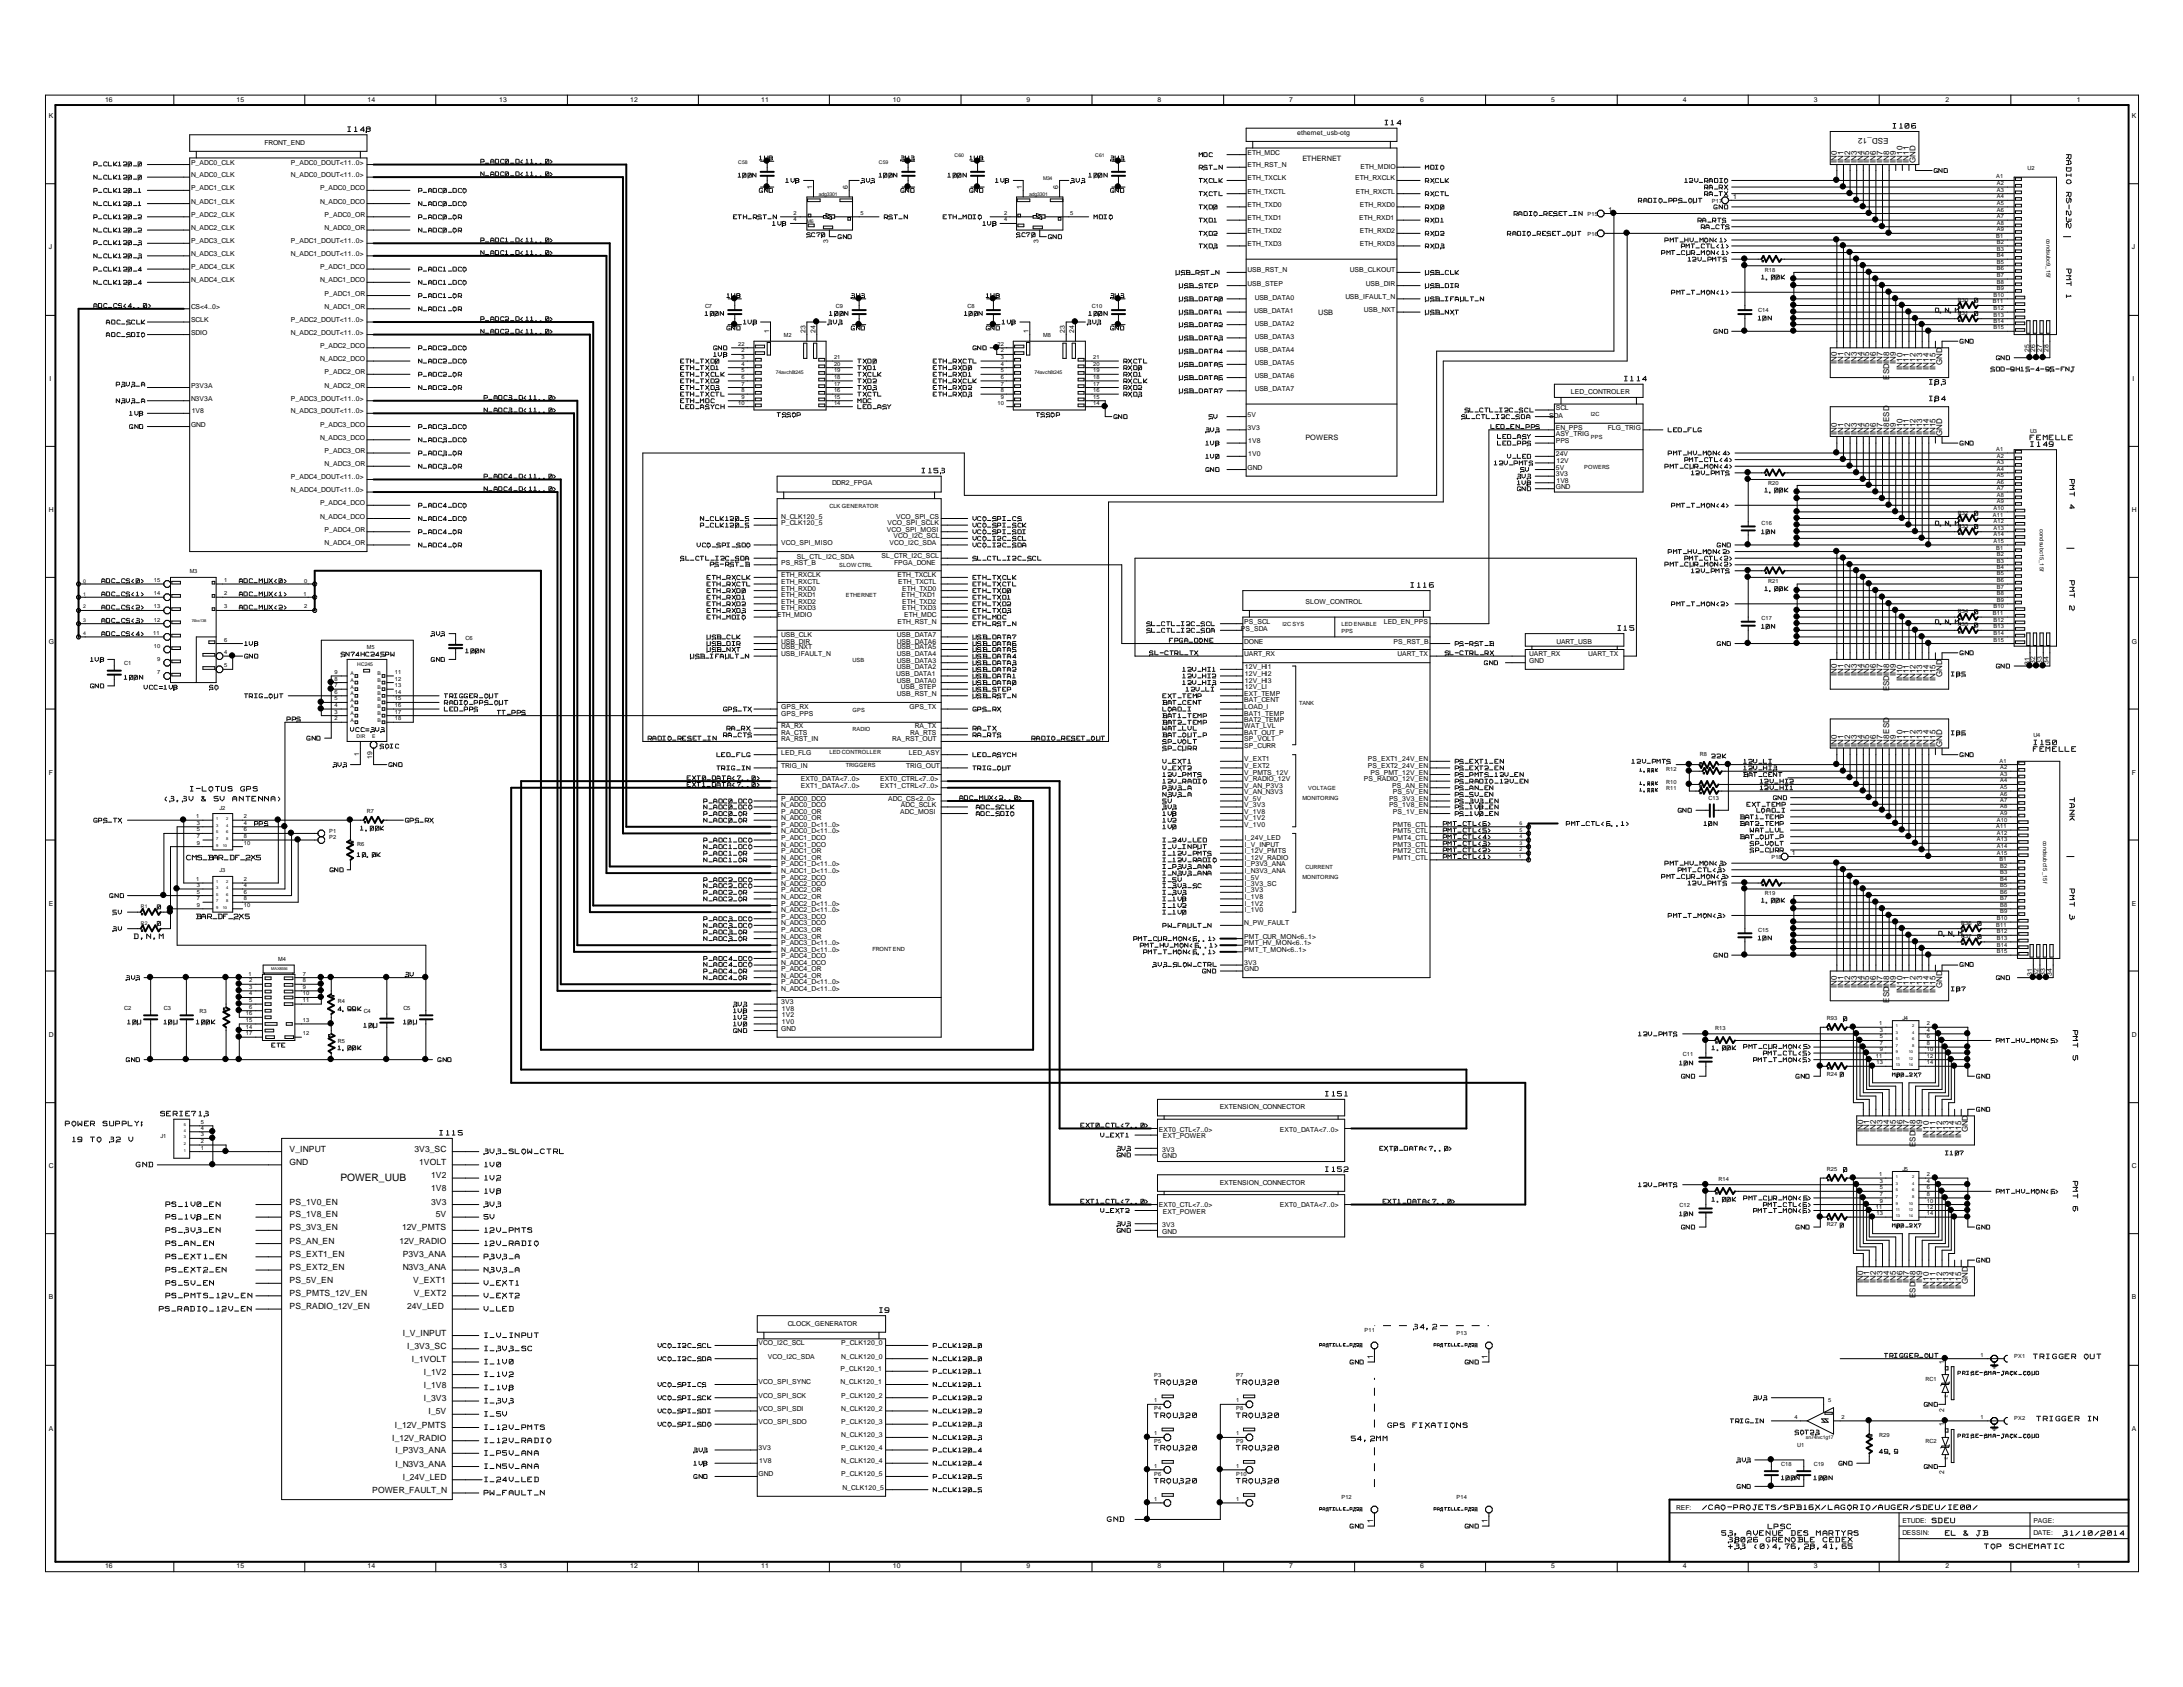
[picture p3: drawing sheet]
<svg xmlns="http://www.w3.org/2000/svg" width="279mm" height="216mm" viewBox="0 0 279 216" stroke-linecap="round" stroke-linejoin="round" font-family="sans-serif">
<defs><g id="words">
<text font-size="1.4" fill="#fff" x="264.3" y="19.8" transform="rotate(90 264.3 19.8)">RADIORS-232</text>
<text font-size="1.3" x="43.6" y="151.2">POWER_UUB</text>
<g font-size="1.2" fill="#fff">
<text x="44.5" y="16.9">I148</text>
<text x="177.3" y="16.1">I14</text>
<text x="242.3" y="16.5">I106</text>
<text x="207.9" y="48.8">I114</text>
<text x="247" y="49.3">I83</text>
<text x="247" y="51.4">I84</text>
<text x="259.8" y="56.4">FEMELLE</text>
<text x="259.9" y="57.2">I149</text>
<text x="118" y="60.6">I153</text>
<text x="180.6" y="75.2">I116</text>
<text x="207.1" y="80.8">I15</text>
<text x="260.3" y="95.4">I150</text>
<text x="24.4" y="101.3">I-LOTUS GPS</text>
<text x="260.2" y="96.2">FEMELLE</text>
<text x="21.1" y="102.6">(3.3V &amp; 5V ANTENNA)</text>
<text x="17.2" y="120.2">D.N.M</text>
<text x="20.6" y="142.9">SERIE713</text>
<text x="169.7" y="140.4">I151</text>
<text x="8.4" y="144.2">POWER</text>
<text x="9.3" y="146.2">19 TO 32 V</text>
<text x="12.9" y="144.2">SUPPLY:</text>
<text x="17.4" y="149.4">GND</text>
<text x="56.3" y="145.4">I115</text>
<text x="62" y="147.7">3V3_SLOW_CTRL</text>
<text x="62" y="149.4">1V0</text>
<text x="21.2" y="154.5">PS_1V0_EN</text>
<text x="62" y="154.5">3V3</text>
<text x="62" y="151.1">1V2</text>
<text x="62" y="152.8">1V8</text>
<text x="169.7" y="150">I152</text>
<text x="21.2" y="161.2">PS_EXT1_EN</text>
<text x="21.2" y="156.1">PS_1V8_EN</text>
<text x="21.2" y="157.8">PS_3V3_EN</text>
<text x="21.2" y="159.5">PS_AN_EN</text>
<text x="62" y="156.1">5V</text>
<text x="62" y="161.2">P3V3_A</text>
<text x="62" y="159.5">12V_RADIO</text>
<text x="62" y="157.8">12V_PMTS</text>
<text x="20.4" y="167.9">PS_RADIO_12V_EN</text>
<text x="21.2" y="162.9">PS_EXT2_EN</text>
<text x="21.2" y="166.2">PS_PMTS_12V_EN</text>
<text x="21.2" y="164.6">PS_5V_EN</text>
<text x="62" y="167.9">V_LED</text>
<text x="62" y="162.9">N3V3_A</text>
<text x="62" y="164.6">V_EXT1</text>
<text x="62" y="166.2">V_EXT2</text>
<text x="62" y="171.3">I_V_INPUT</text>
<text x="62" y="173">I_3V3_SC</text>
<text x="112.6" y="168">I9</text>
<text x="180.9" y="170.2">34.2</text>
<text x="260.2" y="174">TRIGGER OUT</text>
<text x="62" y="177.9">I_1V8</text>
<text x="62" y="179.6">I_3V3</text>
<text x="62" y="176.3">I_1V2</text>
<text x="62" y="174.6">I_1V0</text>
<text x="147.7" y="177.3">TROU320</text>
<text x="158.2" y="177.3">TROU320</text>
<text x="62" y="181.3">I_5V</text>
<text x="62" y="183">I_12V_PMTS</text>
<text x="62" y="184.7">I_12V_RADIO</text>
<text x="147.7" y="185.7">TROU320</text>
<text x="147.7" y="181.5">TROU320</text>
<text x="158.2" y="181.5">TROU320</text>
<text x="158.2" y="185.7">TROU320</text>
<text x="173" y="184.5">54.2MM</text>
<text x="177.6" y="182.8">GPS FIXATIONS</text>
<text x="260.7" y="181.9">TRIGGER IN</text>
<text x="62" y="191.4">PW_FAULT_N</text>
<text x="62" y="189.7">I_24V_LED</text>
<text x="62" y="188">I_N5V_ANA</text>
<text x="62" y="186.3">I_P5V_ANA</text>
<text x="147.7" y="189.9">TROU320</text>
<text x="158.2" y="189.9">TROU320</text>
<text x="141.7" y="194.8">GND</text>
<text x="217.9" y="193.3">/CAO-PROJETS/SPB16X/LAGORIO/AUGER/SDEU/IE00/</text>
<text x="220.4" y="196.6">53, AVENUE DES MARTYRS</text>
<text x="221.2" y="197.4">38026 GRENOBLE CEDEX</text>
<text x="226.3" y="195.7">LPSC</text>
<text x="247.3" y="195">SDEU</text>
<text x="249" y="196.6">EL &amp; JB</text>
<text x="264.1" y="196.6">31/10/2014</text>
<text x="221.2" y="198.3">+33 (0)4.76.28.41.65</text>
<text x="254" y="198.3">TOP SCHEMATIC</text>
</g>
<g font-size="1.1" fill="#fff">
<text x="264.5" y="34.4" transform="rotate(90 264.5 34.4)">PMT 1</text>
<text x="264.9" y="61.4" transform="rotate(90 264.9 61.4)">PMT 4</text>
<text x="264.9" y="74.3" transform="rotate(90 264.9 74.3)">PMT 2</text>
<text x="264.9" y="102.1" transform="rotate(90 264.9 102.1)">TANK</text>
<text x="23.9" y="110">CMS_BAR_DF_2X5</text>
<text x="264.9" y="113.8" transform="rotate(90 264.9 113.8)">PMT 3</text>
<text x="25.1" y="117.6">BAR_DF_2X5</text>
<text x="265.3" y="131.9" transform="rotate(90 265.3 131.9)">PMT 5</text>
<text x="265.3" y="151.2" transform="rotate(90 265.3 151.2)">PMT 6</text>
</g>
<g font-size="1.1">
<text x="37.1" y="149.1">GND</text>
<text x="37.1" y="147.4">V_INPUT</text>
<text x="53.1" y="147.4">3V3_SC</text>
<text x="53.7" y="149.1">1VOLT</text>
<text x="37.1" y="154.2">PS_1V0_EN</text>
<text x="37.1" y="155.8">PS_1V8_EN</text>
<text x="55.2" y="154.2">3V3</text>
<text x="55.2" y="152.5">1V8</text>
<text x="55.2" y="150.8">1V2</text>
<text x="55.8" y="155.8">5V</text>
<text x="37.1" y="160.8">PS_EXT1_EN</text>
<text x="37.1" y="157.5">PS_3V3_EN</text>
<text x="37.1" y="159.2">PS_AN_EN</text>
<text x="51.1" y="159.2">12V_RADIO</text>
<text x="51.5" y="157.5">12V_PMTS</text>
<text x="51.5" y="160.8">P3V3_ANA</text>
<text x="37.1" y="167.5">PS_RADIO_12V_EN</text>
<text x="37.1" y="162.5">PS_EXT2_EN</text>
<text x="37.1" y="165.8">PS_PMTS_12V_EN</text>
<text x="37.1" y="164.2">PS_5V_EN</text>
<text x="51.5" y="162.5">N3V3_ANA</text>
<text x="52.1" y="167.5">24V_LED</text>
<text x="52.9" y="164.2">V_EXT1</text>
<text x="53" y="165.8">V_EXT2</text>
<text x="51.5" y="170.9">I_V_INPUT</text>
<text x="52.1" y="172.6">I_3V3_SC</text>
<text x="52.7" y="174.3">I_1VOLT</text>
<text x="54.3" y="175.9">I_1V2</text>
<text x="54.3" y="179.3">I_3V3</text>
<text x="54.3" y="177.6">I_1V8</text>
<text x="50.2" y="184.4">I_12V_RADIO</text>
<text x="50.5" y="182.7">I_12V_PMTS</text>
<text x="50.6" y="186">I_P3V3_ANA</text>
<text x="54.8" y="181">I_5V</text>
<text x="47.6" y="191.1">POWER_FAULT_N</text>
<text x="50.6" y="187.7">I_N3V3_ANA</text>
<text x="51.5" y="189.4">I_24V_LED</text>
</g>
<g font-size="1">
<text x="241.7" y="17.7" transform="rotate(180 241.7 17.7)">ESD_12</text>
<text x="235.1" y="20.8" transform="rotate(-90 235.1 20.8)">IN0</text>
<text x="235.9" y="20.8" transform="rotate(-90 235.9 20.8)">IN1</text>
<text x="236.8" y="20.8" transform="rotate(-90 236.8 20.8)">IN2</text>
<text x="237.6" y="20.8" transform="rotate(-90 237.6 20.8)">IN3</text>
<text x="238.5" y="20.8" transform="rotate(-90 238.5 20.8)">IN4</text>
<text x="239.2" y="20.8" transform="rotate(-90 239.2 20.8)">IN5</text>
<text x="240.1" y="20.8" transform="rotate(-90 240.1 20.8)">IN6</text>
<text x="240.9" y="20.8" transform="rotate(-90 240.9 20.8)">IN7</text>
<text x="241.8" y="20.8" transform="rotate(-90 241.8 20.8)">IN8</text>
<text x="242.6" y="20.8" transform="rotate(-90 242.6 20.8)">IN9</text>
<text x="243.5" y="20.8" transform="rotate(-90 243.5 20.8)">IN10</text>
<text x="244.3" y="20.8" transform="rotate(-90 244.3 20.8)">IN11</text>
<text x="245.2" y="20.9" transform="rotate(-90 245.2 20.9)">GND</text>
<text x="235.1" y="46.6" transform="rotate(-90 235.1 46.6)">IN0</text>
<text x="235.9" y="46.6" transform="rotate(-90 235.9 46.6)">IN1</text>
<text x="236.8" y="46.6" transform="rotate(-90 236.8 46.6)">IN2</text>
<text x="237.6" y="46.6" transform="rotate(-90 237.6 46.6)">IN3</text>
<text x="238.5" y="46.6" transform="rotate(-90 238.5 46.6)">IN4</text>
<text x="239.2" y="46.6" transform="rotate(-90 239.2 46.6)">IN5</text>
<text x="240.1" y="46.6" transform="rotate(-90 240.1 46.6)">IN6</text>
<text x="240.9" y="46.6" transform="rotate(-90 240.9 46.6)">IN7</text>
<text x="242.6" y="46.6" transform="rotate(-90 242.6 46.6)">IN9</text>
<text x="243.5" y="47.3" transform="rotate(-90 243.5 47.3)">IN10</text>
<text x="244.3" y="47.3" transform="rotate(-90 244.3 47.3)">IN11</text>
<text x="245.2" y="47.3" transform="rotate(-90 245.2 47.3)">IN12</text>
<text x="246" y="47.3" transform="rotate(-90 246 47.3)">IN13</text>
<text x="246.9" y="47.3" transform="rotate(-90 246.9 47.3)">IN14</text>
<text x="247.7" y="47.3" transform="rotate(-90 247.7 47.3)">IN15</text>
<text x="248.6" y="46.7" transform="rotate(-90 248.6 46.7)">GND</text>
<text x="241.8" y="48.6" transform="rotate(-90 241.8 48.6)">ESDIN8</text>
<text x="235.1" y="55.7" transform="rotate(-90 235.1 55.7)">IN0</text>
<text x="235.9" y="55.7" transform="rotate(-90 235.9 55.7)">IN1</text>
<text x="236.8" y="55.7" transform="rotate(-90 236.8 55.7)">IN2</text>
<text x="237.6" y="55.7" transform="rotate(-90 237.6 55.7)">IN3</text>
<text x="238.5" y="55.7" transform="rotate(-90 238.5 55.7)">IN4</text>
<text x="239.2" y="55.7" transform="rotate(-90 239.2 55.7)">IN5</text>
<text x="240.1" y="55.7" transform="rotate(-90 240.1 55.7)">IN6</text>
<text x="240.9" y="55.7" transform="rotate(-90 240.9 55.7)">IN7</text>
<text x="241.8" y="55.7" transform="rotate(-90 241.8 55.7)">IN8ESD</text>
<text x="242.6" y="55.7" transform="rotate(-90 242.6 55.7)">IN9</text>
<text x="243.5" y="55.7" transform="rotate(-90 243.5 55.7)">IN10</text>
<text x="244.3" y="55.7" transform="rotate(-90 244.3 55.7)">IN11</text>
<text x="245.2" y="55.7" transform="rotate(-90 245.2 55.7)">IN12</text>
<text x="246" y="55.7" transform="rotate(-90 246 55.7)">IN13</text>
<text x="246.9" y="55.7" transform="rotate(-90 246.9 55.7)">IN14</text>
<text x="247.7" y="55.7" transform="rotate(-90 247.7 55.7)">IN15</text>
<text x="248.6" y="55.8" transform="rotate(-90 248.6 55.8)">GND</text>
<text x="235.1" y="86.5" transform="rotate(-90 235.1 86.5)">IN0</text>
<text x="235.9" y="86.5" transform="rotate(-90 235.9 86.5)">IN1</text>
<text x="236.8" y="86.5" transform="rotate(-90 236.8 86.5)">IN2</text>
<text x="237.6" y="86.5" transform="rotate(-90 237.6 86.5)">IN3</text>
<text x="238.5" y="86.5" transform="rotate(-90 238.5 86.5)">IN4</text>
<text x="239.2" y="86.5" transform="rotate(-90 239.2 86.5)">IN5</text>
<text x="240.1" y="86.5" transform="rotate(-90 240.1 86.5)">IN6</text>
<text x="240.9" y="86.5" transform="rotate(-90 240.9 86.5)">IN7</text>
<text x="241.8" y="88.5" transform="rotate(-90 241.8 88.5)">ESDIN8</text>
<text x="242.6" y="86.5" transform="rotate(-90 242.6 86.5)">IN9</text>
<text x="243.5" y="87.2" transform="rotate(-90 243.5 87.2)">IN10</text>
<text x="244.3" y="87.2" transform="rotate(-90 244.3 87.2)">IN11</text>
<text x="245.2" y="87.2" transform="rotate(-90 245.2 87.2)">IN12</text>
<text x="246" y="87.2" transform="rotate(-90 246 87.2)">IN13</text>
<text x="246.9" y="87.2" transform="rotate(-90 246.9 87.2)">IN14</text>
<text x="247.7" y="87.2" transform="rotate(-90 247.7 87.2)">IN15</text>
<text x="248.6" y="86.6" transform="rotate(-90 248.6 86.6)">GND</text>
<text x="235.1" y="95.6" transform="rotate(-90 235.1 95.6)">IN0</text>
<text x="235.9" y="95.6" transform="rotate(-90 235.9 95.6)">IN1</text>
<text x="236.8" y="95.6" transform="rotate(-90 236.8 95.6)">IN2</text>
<text x="237.6" y="95.6" transform="rotate(-90 237.6 95.6)">IN3</text>
<text x="238.5" y="95.6" transform="rotate(-90 238.5 95.6)">IN4</text>
<text x="239.2" y="95.6" transform="rotate(-90 239.2 95.6)">IN5</text>
<text x="240.1" y="95.6" transform="rotate(-90 240.1 95.6)">IN6</text>
<text x="240.9" y="95.6" transform="rotate(-90 240.9 95.6)">IN7</text>
<text x="241.8" y="95.6" transform="rotate(-90 241.8 95.6)">IN8ESD</text>
<text x="242.6" y="95.6" transform="rotate(-90 242.6 95.6)">IN9</text>
<text x="243.5" y="95.6" transform="rotate(-90 243.5 95.6)">IN10</text>
<text x="244.3" y="95.6" transform="rotate(-90 244.3 95.6)">IN11</text>
<text x="245.2" y="95.6" transform="rotate(-90 245.2 95.6)">IN12</text>
<text x="246" y="95.6" transform="rotate(-90 246 95.6)">IN13</text>
<text x="246.9" y="95.6" transform="rotate(-90 246.9 95.6)">IN14</text>
<text x="247.7" y="95.6" transform="rotate(-90 247.7 95.6)">IN15</text>
<text x="248.6" y="95.7" transform="rotate(-90 248.6 95.7)">GND</text>
<text x="235.1" y="126.4" transform="rotate(-90 235.1 126.4)">IN0</text>
<text x="235.9" y="126.4" transform="rotate(-90 235.9 126.4)">IN1</text>
<text x="236.8" y="126.4" transform="rotate(-90 236.8 126.4)">IN2</text>
<text x="237.6" y="126.4" transform="rotate(-90 237.6 126.4)">IN3</text>
<text x="238.5" y="126.4" transform="rotate(-90 238.5 126.4)">IN4</text>
<text x="239.2" y="126.4" transform="rotate(-90 239.2 126.4)">IN5</text>
<text x="240.1" y="126.4" transform="rotate(-90 240.1 126.4)">IN6</text>
<text x="240.9" y="126.4" transform="rotate(-90 240.9 126.4)">IN7</text>
<text x="241.8" y="128.3" transform="rotate(-90 241.8 128.3)">ESDIN8</text>
<text x="242.6" y="126.4" transform="rotate(-90 242.6 126.4)">IN9</text>
<text x="243.5" y="127.1" transform="rotate(-90 243.5 127.1)">IN10</text>
<text x="244.3" y="127.1" transform="rotate(-90 244.3 127.1)">IN11</text>
<text x="245.2" y="127.1" transform="rotate(-90 245.2 127.1)">IN12</text>
<text x="246" y="127.1" transform="rotate(-90 246 127.1)">IN13</text>
<text x="246.9" y="127.1" transform="rotate(-90 246.9 127.1)">IN14</text>
<text x="247.7" y="127.1" transform="rotate(-90 247.7 127.1)">IN15</text>
<text x="248.6" y="126.5" transform="rotate(-90 248.6 126.5)">GND</text>
<text x="238.5" y="144.8" transform="rotate(-90 238.5 144.8)">IN0</text>
<text x="239.2" y="144.8" transform="rotate(-90 239.2 144.8)">IN1</text>
<text x="240.1" y="144.8" transform="rotate(-90 240.1 144.8)">IN2</text>
<text x="240.9" y="144.8" transform="rotate(-90 240.9 144.8)">IN3</text>
<text x="241.8" y="144.8" transform="rotate(-90 241.8 144.8)">IN4</text>
<text x="242.6" y="144.8" transform="rotate(-90 242.6 144.8)">IN5</text>
<text x="243.5" y="144.8" transform="rotate(-90 243.5 144.8)">IN6</text>
<text x="244.3" y="144.8" transform="rotate(-90 244.3 144.8)">IN7</text>
<text x="245.2" y="146.8" transform="rotate(-90 245.2 146.8)">ESDIN8</text>
<text x="246" y="144.8" transform="rotate(-90 246 144.8)">IN9</text>
<text x="246.9" y="145.6" transform="rotate(-90 246.9 145.6)">IN10</text>
<text x="247.7" y="145.6" transform="rotate(-90 247.7 145.6)">IN11</text>
<text x="248.6" y="145.6" transform="rotate(-90 248.6 145.6)">IN12</text>
<text x="249.4" y="145.6" transform="rotate(-90 249.4 145.6)">IN13</text>
<text x="250.2" y="145.6" transform="rotate(-90 250.2 145.6)">IN14</text>
<text x="251" y="145.6" transform="rotate(-90 251 145.6)">IN15</text>
<text x="251.9" y="144.9" transform="rotate(-90 251.9 144.9)">GND</text>
<text x="238.5" y="164.2" transform="rotate(-90 238.5 164.2)">IN0</text>
<text x="239.2" y="164.2" transform="rotate(-90 239.2 164.2)">IN1</text>
<text x="240.1" y="164.2" transform="rotate(-90 240.1 164.2)">IN2</text>
<text x="240.9" y="164.2" transform="rotate(-90 240.9 164.2)">IN3</text>
<text x="241.8" y="164.2" transform="rotate(-90 241.8 164.2)">IN4</text>
<text x="242.6" y="164.2" transform="rotate(-90 242.6 164.2)">IN5</text>
<text x="243.5" y="164.2" transform="rotate(-90 243.5 164.2)">IN6</text>
<text x="244.3" y="164.2" transform="rotate(-90 244.3 164.2)">IN7</text>
<text x="245.2" y="166.1" transform="rotate(-90 245.2 166.1)">ESDIN8</text>
<text x="246" y="164.2" transform="rotate(-90 246 164.2)">IN9</text>
<text x="246.9" y="164.9" transform="rotate(-90 246.9 164.9)">IN10</text>
<text x="247.7" y="164.9" transform="rotate(-90 247.7 164.9)">IN11</text>
<text x="248.6" y="164.9" transform="rotate(-90 248.6 164.9)">IN12</text>
<text x="249.4" y="164.9" transform="rotate(-90 249.4 164.9)">IN13</text>
<text x="250.2" y="164.9" transform="rotate(-90 250.2 164.9)">IN14</text>
<text x="251" y="164.9" transform="rotate(-90 251 164.9)">IN15</text>
<text x="251.9" y="164.3" transform="rotate(-90 251.9 164.3)">GND</text>
<text x="175.7" y="173.9" transform="rotate(-90 175.7 173.9)">1</text>
<text x="190.4" y="173.9" transform="rotate(-90 190.4 173.9)">1</text>
<text x="175.7" y="194.9" transform="rotate(-90 175.7 194.9)">1</text>
<text x="190.4" y="194.9" transform="rotate(-90 190.4 194.9)">1</text>
</g>
<g font-size="1" fill="#fff">
<text x="12" y="21.3">P_CLK120_0</text>
<text x="12" y="23">N_CLK120_0</text>
<text x="61.5" y="22.6">N_ADC0_D&lt;11..0&gt;</text>
<text x="61.5" y="21">P_ADC0_D&lt;11..0&gt;</text>
<text x="94.5" y="22.8">100N</text>
<text x="97.2" y="20.6">1V8</text>
<text x="100.6" y="23.4">1V8</text>
<text x="110.2" y="23.4">3V3</text>
<text x="112.5" y="22.8">100N</text>
<text x="115.3" y="20.6">3V3</text>
<text x="121.3" y="22.8">100N</text>
<text x="124.1" y="20.6">1V8</text>
<text x="127.4" y="23.4">1V8</text>
<text x="137.1" y="23.4">3V3</text>
<text x="139.3" y="22.8">100N</text>
<text x="142.1" y="20.6">3V3</text>
<text x="153.5" y="21.7">RST_N</text>
<text x="153.5" y="23.4">TXCLK</text>
<text x="153.5" y="20.1">MDC</text>
<text x="182.4" y="23.4">RXCLK</text>
<text x="182.4" y="21.7">MDIO</text>
<text x="215.6" y="23.4">12V_RADIO</text>
<text x="247.5" y="22.2">GND</text>
<text x="12" y="26.4">N_CLK120_1</text>
<text x="12" y="28.1">P_CLK120_2</text>
<text x="12" y="24.7">P_CLK120_1</text>
<text x="12" y="29.8">N_CLK120_2</text>
<text x="53.6" y="26.4">N_ADC0_DCO</text>
<text x="53.6" y="24.7">P_ADC0_DCO</text>
<text x="53.6" y="29.8">N_ADC0_OR</text>
<text x="53.6" y="28.1">P_ADC0_OR</text>
<text x="93.9" y="28.1">ETH_RST_N</text>
<text x="97.2" y="24.7">GND</text>
<text x="98.9" y="28.9">1V8</text>
<text x="113.2" y="28.1">RST_N</text>
<text x="115.3" y="24.7">GND</text>
<text x="120.7" y="28.1">ETH_MDIO</text>
<text x="124.1" y="24.7">GND</text>
<text x="125.8" y="28.9">1V8</text>
<text x="140" y="28.1">MDIO</text>
<text x="142.1" y="24.7">GND</text>
<text x="153.5" y="28.5">TXD1</text>
<text x="153.5" y="26.8">TXD0</text>
<text x="153.5" y="25.1">TXCTL</text>
<text x="182.4" y="28.5">RXD1</text>
<text x="182.4" y="26.8">RXD0</text>
<text x="182.4" y="25.1">RXCTL</text>
<text x="193.8" y="27.7">RADIO_RESET_IN</text>
<text x="209.7" y="26">RADIO_PPS_OUT</text>
<text x="217.3" y="28.5">RA_RTS</text>
<text x="217.7" y="29.4">RA_CTS</text>
<text x="218.2" y="24.3">RA_RX</text>
<text x="218.2" y="25.1">RA_TX</text>
<text x="219.4" y="26.8">GND</text>
<text x="12" y="34.8">P_CLK120_4</text>
<text x="12" y="33.1">N_CLK120_3</text>
<text x="12" y="31.4">P_CLK120_3</text>
<text x="53.6" y="34.8">P_ADC1_DCO</text>
<text x="61.5" y="32.7">N_ADC1_D&lt;11..0&gt;</text>
<text x="61.5" y="31.1">P_ADC1_D&lt;11..0&gt;</text>
<text x="103.3" y="30.4">SC70</text>
<text x="107.3" y="30.6">GND</text>
<text x="130.1" y="30.4">SC70</text>
<text x="134.2" y="30.6">GND</text>
<text x="150.5" y="35.2">USB_RST_N</text>
<text x="153.5" y="31.8">TXD3</text>
<text x="153.5" y="30.2">TXD2</text>
<text x="182.4" y="31.8">RXD3</text>
<text x="182.4" y="30.2">RXD2</text>
<text x="182.4" y="35.2">USB_CLK</text>
<text x="192.9" y="30.2">RADIO_RESET_OUT</text>
<text x="212.7" y="32.7">PMT_CUR_MON&lt;1&gt;</text>
<text x="213.1" y="31.1">PMT_HV_MON&lt;1&gt;</text>
<text x="215.2" y="31.8">PMT_CTL&lt;1&gt;</text>
<text x="216" y="33.5">12V_PMTS</text>
<text x="225.4" y="35.8">1.00K</text>
<text x="12" y="39.4">ADC_CS&lt;4..0&gt;</text>
<text x="12" y="36.5">N_CLK120_4</text>
<text x="13.6" y="41.6">ADC_SCLK</text>
<text x="53.6" y="36.5">N_ADC1_DCO</text>
<text x="53.6" y="39.9">N_ADC1_OR</text>
<text x="53.6" y="38.2">P_ADC1_OR</text>
<text x="61.5" y="41.1">P_ADC2_D&lt;11..0&gt;</text>
<text x="90.2" y="40.4">100N</text>
<text x="93" y="38.2">1V8</text>
<text x="95.1" y="41.6">1V8</text>
<text x="106" y="41.6">3V3</text>
<text x="106.2" y="40.4">100N</text>
<text x="108.9" y="38.2">3V3</text>
<text x="123.4" y="40.4">100N</text>
<text x="126.2" y="38.2">1V8</text>
<text x="128.2" y="41.6">1V8</text>
<text x="139.2" y="41.6">3V3</text>
<text x="139.3" y="40.4">100N</text>
<text x="142.1" y="38.2">3V3</text>
<text x="150.9" y="41.9">USB_DATA2</text>
<text x="150.9" y="40.3">USB_DATA1</text>
<text x="150.9" y="38.6">USB_DATA0</text>
<text x="150.9" y="36.9">USB_STEP</text>
<text x="182.4" y="40.3">USB_NXT</text>
<text x="182.4" y="38.6">USB_IFAULT_N</text>
<text x="182.4" y="36.9">USB_DIR</text>
<text x="213.9" y="37.7">PMT_T_MON&lt;1&gt;</text>
<text x="225" y="41">10N</text>
<text x="247.7" y="40">D.N.M.</text>
<text x="252.7" y="40.4">0</text>
<text x="252.7" y="38.8">0</text>
<text x="13.6" y="43.2">ADC_SDIO</text>
<text x="53.6" y="46.5">N_ADC2_DCO</text>
<text x="53.6" y="44.9">P_ADC2_DCO</text>
<text x="61.5" y="42.7">N_ADC2_D&lt;11..0&gt;</text>
<text x="87.1" y="47.4">ETH_TXD1</text>
<text x="87.1" y="46.5">ETH_TXD0</text>
<text x="91.3" y="44.9">GND</text>
<text x="91.3" y="45.7">1V8</text>
<text x="93" y="42.3">GND</text>
<text x="108.9" y="42.3">GND</text>
<text x="109.8" y="47.4">TXD1</text>
<text x="109.8" y="46.5">TXD0</text>
<text x="119.4" y="47.4">ETH_RXD0</text>
<text x="119.4" y="46.5">ETH_RXCTL</text>
<text x="124.5" y="44.9">GND</text>
<text x="126.2" y="42.3">GND</text>
<text x="142.1" y="42.3">GND</text>
<text x="143.8" y="47.4">RXD0</text>
<text x="143.8" y="46.5">RXCTL</text>
<text x="150.9" y="47">USB_DATA5</text>
<text x="150.9" y="45.3">USB_DATA4</text>
<text x="150.9" y="43.6">USB_DATA3</text>
<text x="219.4" y="42.7">GND</text>
<text x="250.8" y="44">GND</text>
<text x="254.8" y="47.6">SDD-9H15-4-95-FNJ</text>
<text x="255.5" y="46.1">GND</text>
<text x="14.9" y="51.6">N3V3_A</text>
<text x="14.9" y="49.5">P3V3_A</text>
<text x="16.6" y="53.2">1V8</text>
<text x="53.6" y="48.2">P_ADC2_OR</text>
<text x="53.6" y="49.9">N_ADC2_OR</text>
<text x="62" y="51.2">P_ADC3_D&lt;11..0&gt;</text>
<text x="62" y="52.8">N_ADC3_D&lt;11..0&gt;</text>
<text x="87.1" y="48.2">ETH_TXCLK</text>
<text x="87.1" y="52.4">LED_ASYCH</text>
<text x="87.1" y="51.6">ETH_MDC</text>
<text x="87.1" y="50.8">ETH_TXCTL</text>
<text x="87.1" y="49.9">ETH_TXD3</text>
<text x="87.1" y="49.1">ETH_TXD2</text>
<text x="99.5" y="53.4">TSSOP</text>
<text x="109.8" y="52.4">LED_ASY</text>
<text x="109.8" y="51.6">MDC</text>
<text x="109.8" y="50.8">TXCTL</text>
<text x="109.8" y="49.9">TXD3</text>
<text x="109.8" y="49.1">TXD2</text>
<text x="109.8" y="48.2">TXCLK</text>
<text x="119.4" y="48.2">ETH_RXD1</text>
<text x="119.4" y="50.8">ETH_RXD3</text>
<text x="119.4" y="49.9">ETH_RXD2</text>
<text x="119.4" y="49.1">ETH_RXCLK</text>
<text x="132.7" y="53.4">TSSOP</text>
<text x="142.6" y="53.7">GND</text>
<text x="143.8" y="50.8">RXD3</text>
<text x="143.8" y="49.9">RXD2</text>
<text x="143.8" y="49.1">RXCLK</text>
<text x="143.8" y="48.2">RXD1</text>
<text x="150.9" y="50.4">USB_DATA7</text>
<text x="150.9" y="48.7">USB_DATA6</text>
<text x="154.7" y="53.7">5V</text>
<text x="187.1" y="53.7">SL_CTL_I2C_SDA</text>
<text x="187.5" y="52.8">SL_CTL_I2C_SCL</text>
<text x="16.6" y="54.9">GND</text>
<text x="53.6" y="56.6">N_ADC3_DCO</text>
<text x="53.6" y="58.3">P_ADC3_OR</text>
<text x="53.6" y="54.9">P_ADC3_DCO</text>
<text x="154.3" y="55.4">3V3</text>
<text x="154.3" y="57">1V8</text>
<text x="154.3" y="58.7">1V0</text>
<text x="190.8" y="54.9">LED_EN_PPS</text>
<text x="191.2" y="59.6">12V_PMTS</text>
<text x="191.7" y="56.2">LED_ASY</text>
<text x="191.7" y="57">LED_PPS</text>
<text x="192.9" y="58.7">V_LED</text>
<text x="213.5" y="55.4">LED_FLG</text>
<text x="213.5" y="58.3">PMT_HV_MON&lt;4&gt;</text>
<text x="215.6" y="59.2">PMT_CTL&lt;4&gt;</text>
<text x="250.8" y="57">GND</text>
<text x="53.6" y="60">N_ADC3_OR</text>
<text x="53.6" y="65">P_ADC4_DCO</text>
<text x="62" y="61.3">P_ADC4_D&lt;11..0&gt;</text>
<text x="62" y="62.9">N_ADC4_D&lt;11..0&gt;</text>
<text x="154.3" y="60.4">GND</text>
<text x="194.2" y="62.1">1V8</text>
<text x="194.2" y="62.9">GND</text>
<text x="194.2" y="61.3">3V3</text>
<text x="194.6" y="60.4">5V</text>
<text x="213.1" y="60">PMT_CUR_MON&lt;4&gt;</text>
<text x="213.9" y="65">PMT_T_MON&lt;4&gt;</text>
<text x="216.5" y="60.9">12V_PMTS</text>
<text x="225.9" y="63.1">1.00K</text>
<text x="53.6" y="66.7">N_ADC4_DCO</text>
<text x="53.6" y="68.4">P_ADC4_OR</text>
<text x="53.6" y="70.1">N_ADC4_OR</text>
<text x="87.1" y="71.8">SL_CTL_I2C_SDA</text>
<text x="89.2" y="70.1">VCO_SPI_SDO</text>
<text x="89.6" y="67.5">P_CLK120_5</text>
<text x="89.6" y="66.7">N_CLK120_5</text>
<text x="124.5" y="67.5">VCO_SPI_SCK</text>
<text x="124.5" y="68.4">VCO_SPI_SDI</text>
<text x="124.5" y="70.1">VCO_I2C_SDA</text>
<text x="124.5" y="69.2">VCO_I2C_SCL</text>
<text x="124.5" y="71.8">SL_CTL_I2C_SCL</text>
<text x="124.5" y="66.7">VCO_SPI_CS</text>
<text x="213.5" y="70.9">PMT_HV_MON&lt;2&gt;</text>
<text x="215.6" y="71.8">PMT_CTL&lt;2&gt;</text>
<text x="219.8" y="70.1">GND</text>
<text x="225.4" y="68.4">10N</text>
<text x="247.7" y="67.3">D.N.M.</text>
<text x="252.7" y="66">0</text>
<text x="252.7" y="67.7">0</text>
<text x="13" y="76.3">ADC_CS&lt;1&gt;</text>
<text x="13" y="74.7">ADC_CS&lt;0&gt;</text>
<text x="30.6" y="74.7">ADC_MUX&lt;0&gt;</text>
<text x="30.6" y="76.3">ADC_MUX&lt;1&gt;</text>
<text x="90.5" y="74.2">ETH_RXCLK</text>
<text x="90.5" y="77.6">ETH_RXD2</text>
<text x="90.5" y="75.9">ETH_RXD0</text>
<text x="90.5" y="76.8">ETH_RXD1</text>
<text x="90.5" y="75.1">ETH_RXCTL</text>
<text x="90.9" y="72.5">PS-RST_B</text>
<text x="124.5" y="76.8">ETH_TXD1</text>
<text x="124.5" y="74.2">ETH_TXCLK</text>
<text x="124.5" y="75.1">ETH_TXCTL</text>
<text x="124.5" y="75.9">ETH_TXD0</text>
<text x="124.5" y="77.6">ETH_TXD2</text>
<text x="213.1" y="72.5">PMT_CUR_MON&lt;2&gt;</text>
<text x="213.9" y="77.6">PMT_T_MON&lt;2&gt;</text>
<text x="216.5" y="73.4">12V_PMTS</text>
<text x="225.9" y="75.7">1.00K</text>
<text x="13" y="78">ADC_CS&lt;2&gt;</text>
<text x="13" y="81.4">ADC_CS&lt;4&gt;</text>
<text x="13" y="79.7">ADC_CS&lt;3&gt;</text>
<text x="30.6" y="78">ADC_MUX&lt;2&gt;</text>
<text x="31.3" y="82.7">1V8</text>
<text x="55.2" y="81.4">3V3</text>
<text x="59.6" y="83.6">100N</text>
<text x="90.5" y="82.7">USB_DIR</text>
<text x="90.5" y="83.5">USB_NXT</text>
<text x="90.5" y="81.9">USB_CLK</text>
<text x="90.5" y="79.3">ETH_MDIO</text>
<text x="90.5" y="78.5">ETH_RXD3</text>
<text x="124.5" y="81.9">USB_DATA7</text>
<text x="124.5" y="82.7">USB_DATA6</text>
<text x="124.5" y="83.5">USB_DATA5</text>
<text x="124.5" y="79.3">ETH_MDC</text>
<text x="124.5" y="80.2">ETH_RST_N</text>
<text x="124.5" y="78.5">ETH_TXD3</text>
<text x="146.8" y="80.2">SL_CTL_I2C_SCL</text>
<text x="146.8" y="81">SL_CTL_I2C_SDA</text>
<text x="147.1" y="83.9">SL-CTRL_TX</text>
<text x="149.7" y="82.3">FPGA_DONE</text>
<text x="185" y="83.9">SL-CTRL_RX</text>
<text x="186.2" y="82.7">PS-RST_B</text>
<text x="219.8" y="82.7">GND</text>
<text x="225.4" y="80.5">10N</text>
<text x="247.7" y="79.9">D.N.M.</text>
<text x="250.8" y="83.9">GND</text>
<text x="252.7" y="78.6">0</text>
<text x="252.7" y="80.3">0</text>
<text x="11.6" y="88.1">GND</text>
<text x="11.6" y="84.7">1V8</text>
<text x="15.9" y="87">100N</text>
<text x="18.4" y="88.3">VCC=1V8</text>
<text x="26.8" y="88.3">SO</text>
<text x="31.3" y="84.3">GND</text>
<text x="31.3" y="89.4">TRIG_OUT</text>
<text x="43.7" y="84.1">SN74HC245PW</text>
<text x="55.2" y="84.7">GND</text>
<text x="56.9" y="89.4">TRIGGER_OUT</text>
<text x="88.4" y="84.3">USB_IFAULT_N</text>
<text x="124.5" y="88.5">USB_STEP</text>
<text x="124.5" y="89.4">USB_RST_N</text>
<text x="124.5" y="87.7">USB_DATA0</text>
<text x="124.5" y="86.8">USB_DATA1</text>
<text x="124.5" y="84.3">USB_DATA4</text>
<text x="124.5" y="85.2">USB_DATA3</text>
<text x="124.5" y="86">USB_DATA2</text>
<text x="148.8" y="89.4">EXT_TEMP</text>
<text x="151.4" y="87.7">12V_HI3</text>
<text x="151.4" y="86.8">12V_HI2</text>
<text x="151.4" y="86">12V_HI1</text>
<text x="151.8" y="88.5">12V_LI</text>
<text x="190" y="85.2">GND</text>
<text x="249.7" y="86.6">I85</text>
<text x="255.5" y="85.6">GND</text>
<text x="36.7" y="92.4">PPS</text>
<text x="39.3" y="94.8">GND</text>
<text x="44.9" y="93.7">VCC=3V3</text>
<text x="48.7" y="95.8">SOIC</text>
<text x="56.9" y="91.1">LED_PPS</text>
<text x="56.9" y="90.2">RADIO_PPS_OUT</text>
<text x="63.6" y="91.5">TT_PPS</text>
<text x="83" y="94.8">RADIO_RESET_IN</text>
<text x="92.6" y="91.1">GPS_TX</text>
<text x="92.6" y="94.4">RA_CTS</text>
<text x="93" y="93.5">RA_RX</text>
<text x="124.5" y="93.5">RA_TX</text>
<text x="124.5" y="94.4">RA_RTS</text>
<text x="124.5" y="91.1">GPS_RX</text>
<text x="132.1" y="94.8">RADIO_RESET_OUT</text>
<text x="148.8" y="91.1">LOAD_I</text>
<text x="148.8" y="93.5">WAT_LVL</text>
<text x="148.8" y="95.2">SP_VOLT</text>
<text x="148.8" y="91.9">BAT1_TEMP</text>
<text x="148.8" y="92.8">BAT2_TEMP</text>
<text x="148.8" y="94.4">BAT_OUT_P</text>
<text x="148.8" y="90.2">BAT_CENT</text>
<text x="249.7" y="94.1">I86</text>
<text x="42.7" y="98.2">3V3</text>
<text x="49.8" y="98.2">GND</text>
<text x="87.9" y="100.7">EXT1_DATA&lt;7..0&gt;</text>
<text x="87.9" y="99.9">EXT0_DATA&lt;7..0&gt;</text>
<text x="91.8" y="98.6">TRIG_IN</text>
<text x="91.8" y="96.9">LED_FLG</text>
<text x="124.5" y="98.6">TRIG_OUT</text>
<text x="124.5" y="96.9">LED_ASYCH</text>
<text x="148.8" y="101.2">P3V3_A</text>
<text x="148.8" y="96.1">SP_CURR</text>
<text x="148.8" y="98.6">V_EXT2</text>
<text x="148.8" y="97.8">V_EXT1</text>
<text x="148.8" y="99.5">12V_PMTS</text>
<text x="148.8" y="100.3">12V_RADIO</text>
<text x="186.2" y="100.3">PS_RADIO_12V_EN</text>
<text x="186.2" y="98.6">PS_EXT2_EN</text>
<text x="186.2" y="97.8">PS_EXT1_EN</text>
<text x="186.2" y="101.2">PS_AN_EN</text>
<text x="186.2" y="99.5">PS_PMTS_12V_EN</text>
<text x="208.9" y="97.8">12V_PMTS</text>
<text x="219.1" y="97.1">22K</text>
<text x="223.2" y="99.5">BAT_CENT</text>
<text x="223.2" y="98.6">12V_HI3</text>
<text x="223.2" y="97.8">12V_LI</text>
<text x="225.3" y="100.3">12V_HI2</text>
<text x="225.3" y="101.2">12V_HI1</text>
<text x="250.8" y="96.9">GND</text>
<text x="12" y="105.3">GPS_TX</text>
<text x="32.6" y="105.7">PPS</text>
<text x="46.1" y="106.3">1.00K</text>
<text x="51.9" y="105.3">GPS_RX</text>
<text x="90.1" y="104.5">P_ADC0_OR</text>
<text x="90.1" y="105.3">N_ADC0_OR</text>
<text x="90.1" y="103.6">N_ADC0_DCO</text>
<text x="90.1" y="102.8">P_ADC0_DCO</text>
<text x="90.1" y="107.8">P_ADC1_DCO</text>
<text x="122.8" y="102.4">ADC_MUX&lt;2..0&gt;</text>
<text x="124.9" y="104.5">ADC_SDIO</text>
<text x="124.9" y="103.6">ADC_SCLK</text>
<text x="148.8" y="104.5">1V8</text>
<text x="148.8" y="107.8">I_24V_LED</text>
<text x="148.8" y="106.2">1V0</text>
<text x="148.8" y="103.6">3V3</text>
<text x="148.8" y="105.3">1V2</text>
<text x="148.8" y="102.8">5V</text>
<text x="148.8" y="102">N3V3_A</text>
<text x="184.7" y="107.4">PMT_CTL&lt;4&gt;</text>
<text x="184.7" y="105.7">PMT_CTL&lt;6&gt;</text>
<text x="184.7" y="106.6">PMT_CTL&lt;5&gt;</text>
<text x="186.2" y="102">PS_5V_EN</text>
<text x="186.2" y="104.5">PS_1V0_EN</text>
<text x="186.2" y="102.8">PS_3V3_EN</text>
<text x="186.2" y="103.6">PS_1V8_EN</text>
<text x="200.5" y="105.7">PMT_CTL&lt;6..1&gt;</text>
<text x="214.8" y="104">GND</text>
<text x="218.1" y="105.7">10N</text>
<text x="222.7" y="107.4">BAT_OUT_P</text>
<text x="222.7" y="104.9">BAT1_TEMP</text>
<text x="222.7" y="105.7">BAT2_TEMP</text>
<text x="223.6" y="103.3">EXT_TEMP</text>
<text x="224" y="106.6">WAT_LVL</text>
<text x="224.9" y="104">LOAD_I</text>
<text x="227" y="102.4">GND</text>
<text x="42.2" y="111.7">GND</text>
<text x="45.7" y="109.7">10.0K</text>
<text x="90.1" y="113.7">N_ADC2_DCO</text>
<text x="90.1" y="112.9">P_ADC2_DCO</text>
<text x="90.1" y="110.4">N_ADC1_OR</text>
<text x="90.1" y="109.5">P_ADC1_OR</text>
<text x="90.1" y="108.7">N_ADC1_DCO</text>
<text x="148.8" y="113.7">I_3V3_SC</text>
<text x="148.8" y="108.7">I_V_INPUT</text>
<text x="148.8" y="112.1">I_N3V3_ANA</text>
<text x="148.8" y="109.5">I_12V_PMTS</text>
<text x="148.8" y="111.2">I_P3V3_ANA</text>
<text x="148.8" y="110.4">I_12V_RADIO</text>
<text x="148.8" y="112.9">I_5V</text>
<text x="184.7" y="110">PMT_CTL&lt;1&gt;</text>
<text x="184.7" y="108.3">PMT_CTL&lt;3&gt;</text>
<text x="184.7" y="109.1">PMT_CTL&lt;2&gt;</text>
<text x="212.7" y="112.5">PMT_CUR_MON&lt;3&gt;</text>
<text x="213.1" y="110.8">PMT_HV_MON&lt;3&gt;</text>
<text x="214.8" y="111.7">PMT_CTL&lt;3&gt;</text>
<text x="216" y="113.3">12V_PMTS</text>
<text x="224" y="108.3">SP_VOLT</text>
<text x="224" y="109.1">SP_CURR</text>
<text x="14" y="115">GND</text>
<text x="14.5" y="117.1">5V</text>
<text x="14.5" y="119.2">3V</text>
<text x="20.1" y="116.4">0</text>
<text x="20.1" y="118.5">0</text>
<text x="90.1" y="118.8">N_ADC3_DCO</text>
<text x="90.1" y="114.5">P_ADC2_OR</text>
<text x="90.1" y="119.6">P_ADC3_OR</text>
<text x="90.1" y="117.9">P_ADC3_DCO</text>
<text x="90.1" y="115.4">N_ADC2_OR</text>
<text x="148.8" y="114.5">I_3V3</text>
<text x="148.8" y="116.2">I_1V2</text>
<text x="148.8" y="115.4">I_1V8</text>
<text x="148.8" y="117.1">I_1V0</text>
<text x="148.8" y="118.8">PW_FAULT_N</text>
<text x="213.5" y="117.5">PMT_T_MON&lt;3&gt;</text>
<text x="225.4" y="115.5">1.00K</text>
<text x="248.1" y="119.8">D.N.M.</text>
<text x="253.1" y="118.5">0</text>
<text x="16.2" y="125.5">3V3</text>
<text x="51.9" y="125">3V</text>
<text x="90.1" y="120.5">N_ADC3_OR</text>
<text x="90.1" y="125.5">N_ADC4_OR</text>
<text x="90.1" y="124.6">P_ADC4_OR</text>
<text x="90.1" y="123.8">N_ADC4_DCO</text>
<text x="90.1" y="123">P_ADC4_DCO</text>
<text x="145.1" y="120.5">PMT_CUR_MON&lt;6..1&gt;</text>
<text x="145.9" y="121.3">PMT_HV_MON&lt;6..1&gt;</text>
<text x="146.4" y="122.2">PMT_T_MON&lt;6..1&gt;</text>
<text x="147.6" y="123.8">3V3_SLOW_CTRL</text>
<text x="153.9" y="124.6">GND</text>
<text x="219.4" y="122.6">GND</text>
<text x="225" y="120.4">10N</text>
<text x="250.8" y="123.8">GND</text>
<text x="253.1" y="120.2">0</text>
<text x="255.5" y="125.5">GND</text>
<text x="16.3" y="131.1">10U</text>
<text x="21" y="131.1">10U</text>
<text x="25.1" y="131.1">100K</text>
<text x="43.2" y="129.4">4.99K</text>
<text x="46.5" y="131.6">10U</text>
<text x="51.6" y="131.1">10U</text>
<text x="93.9" y="130.5">1V2</text>
<text x="93.9" y="129.7">1V8</text>
<text x="93.9" y="128.8">3V3</text>
<text x="93.9" y="131.4">1V0</text>
<text x="235.9" y="130.7">0</text>
<text x="249.7" y="126.9">I87</text>
<text x="16.2" y="136">GND</text>
<text x="34.8" y="134.1">ETE</text>
<text x="43.2" y="134.4">1.00K</text>
<text x="56" y="136">GND</text>
<text x="93.9" y="132.2">GND</text>
<text x="209.7" y="132.7">12V_PMTS</text>
<text x="214.9" y="136.4">10N</text>
<text x="219.1" y="134.4">1.00K</text>
<text x="223.2" y="134.3">PMT_CUR_MON&lt;5&gt;</text>
<text x="224.4" y="136">PMT_T_MON&lt;5&gt;</text>
<text x="225.7" y="135.1">PMT_CTL&lt;5&gt;</text>
<text x="235.5" y="137.8">0</text>
<text x="255.5" y="133.5">PMT_HV_MON&lt;5&gt;</text>
<text x="215.2" y="138.1">GND</text>
<text x="229.8" y="138.1">GND</text>
<text x="253" y="142.3">GND</text>
<text x="253" y="138.1">GND</text>
<text x="138.3" y="144.3">EXT0_CTL&lt;7..0&gt;</text>
<text x="140.9" y="145.6">V_EXT1</text>
<text x="143" y="148.1">GND</text>
<text x="143" y="147.3">3V3</text>
<text x="176.6" y="147.3">EXT0_DATA&lt;7..0&gt;</text>
<text x="249" y="147.9">I107</text>
<text x="138.3" y="154.1">EXT1_CTL&lt;7..0&gt;</text>
<text x="140.9" y="155.3">V_EXT2</text>
<text x="177" y="154.1">EXT1_DATA&lt;7..0&gt;</text>
<text x="209.7" y="152">12V_PMTS</text>
<text x="214.9" y="155.7">10N</text>
<text x="219.1" y="153.8">1.00K</text>
<text x="223.2" y="153.6">PMT_CUR_MON&lt;6&gt;</text>
<text x="224.4" y="155.3">PMT_T_MON&lt;6&gt;</text>
<text x="225.7" y="154.5">PMT_CTL&lt;6&gt;</text>
<text x="235.9" y="150">0</text>
<text x="255.5" y="152.8">PMT_HV_MON&lt;6&gt;</text>
<text x="143" y="157">3V3</text>
<text x="143" y="157.8">GND</text>
<text x="215.2" y="157.4">GND</text>
<text x="229.8" y="157.4">GND</text>
<text x="235.5" y="157.1">0</text>
<text x="253" y="161.6">GND</text>
<text x="253" y="157.4">GND</text>
<text x="84.2" y="172.5">VCO_I2C_SCL</text>
<text x="119.4" y="172.5">P_CLK120_0</text>
<text x="241.2" y="173.8">TRIGGER_OUT</text>
<text x="84.2" y="179.2">VCO_SPI_SCK</text>
<text x="84.2" y="177.5">VCO_SPI_CS</text>
<text x="84.2" y="174.2">VCO_I2C_SDA</text>
<text x="119.4" y="177.5">N_CLK120_1</text>
<text x="119.4" y="179.2">P_CLK120_2</text>
<text x="119.4" y="175.8">P_CLK120_1</text>
<text x="119.4" y="174.2">N_CLK120_0</text>
<text x="172.8" y="174.6">GND</text>
<text x="187.5" y="174.6">GND</text>
<text x="224.4" y="179.2">3V3</text>
<text x="84.2" y="182.6">VCO_SPI_SDO</text>
<text x="84.2" y="180.9">VCO_SPI_SDI</text>
<text x="88.8" y="185.9">3V3</text>
<text x="119.4" y="184.3">N_CLK120_3</text>
<text x="119.4" y="182.6">P_CLK120_3</text>
<text x="119.4" y="185.9">P_CLK120_4</text>
<text x="119.4" y="180.9">N_CLK120_2</text>
<text x="221.5" y="182.2">TRIG_IN</text>
<text x="229.8" y="183.6">SOT23</text>
<text x="246.3" y="180.1">GND</text>
<text x="88.8" y="187.6">1V8</text>
<text x="88.8" y="189.3">GND</text>
<text x="119.4" y="189.3">P_CLK120_5</text>
<text x="119.4" y="187.6">N_CLK120_4</text>
<text x="119.4" y="191">N_CLK120_5</text>
<text x="222.3" y="187.2">3V3</text>
<text x="222.3" y="190.6">GND</text>
<text x="228" y="189.5">100N</text>
<text x="232.1" y="189.5">100N</text>
<text x="235.4" y="187.6">GND</text>
<text x="240.5" y="186.1">49.9</text>
<text x="246.3" y="188">GND</text>
<text x="172.8" y="195.6">GND</text>
<text x="187.5" y="195.6">GND</text>
</g>
<g font-size=".9">
<text x="6.2" y="15.1">K</text>
<text x="13.4" y="13">16</text>
<text x="30.3" y="13">15</text>
<text x="47.1" y="13">14</text>
<text x="63.9" y="13">13</text>
<text x="80.7" y="13">12</text>
<text x="97.4" y="13">11</text>
<text x="114.3" y="13">10</text>
<text x="131.4" y="13">9</text>
<text x="148.1" y="13">8</text>
<text x="165" y="13">7</text>
<text x="166" y="17.3">ethernet_usb-otg</text>
<text x="181.8" y="13">6</text>
<text x="198.5" y="13">5</text>
<text x="215.4" y="13">4</text>
<text x="232.1" y="13">3</text>
<text x="249" y="13">2</text>
<text x="265.8" y="13">1</text>
<text x="272.9" y="15.1">K</text>
<text x="24.4" y="22.7">N_ADC0_CLK</text>
<text x="24.4" y="21.1">P_ADC0_CLK</text>
<text x="33.8" y="18.5">FRONT_END</text>
<text x="37.2" y="21.1">P_ADC0_DOUT&lt;11..0&gt;</text>
<text x="37.2" y="22.7">N_ADC0_DOUT&lt;11..0&gt;</text>
<text x="159.7" y="21.4">ETH_RST_N</text>
<text x="159.7" y="23.1">ETH_TXCLK</text>
<text x="159.7" y="19.8">ETH_MDC</text>
<text x="166.7" y="20.6">ETHERNET</text>
<text x="173.5" y="23.1">ETH_RXCLK</text>
<text x="174.1" y="21.6">ETH_MDIO</text>
<text x="24.4" y="29.4">N_ADC2_CLK</text>
<text x="24.4" y="24.4">P_ADC1_CLK</text>
<text x="24.4" y="27.7">P_ADC2_CLK</text>
<text x="24.4" y="26.1">N_ADC1_CLK</text>
<text x="41" y="24.4">P_ADC0_DCO</text>
<text x="41" y="26.1">N_ADC0_DCO</text>
<text x="41.6" y="27.7">P_ADC0_OR</text>
<text x="41.6" y="29.4">N_ADC0_OR</text>
<text x="103.9" y="24.2" transform="rotate(-90 103.9 24.2)">1</text>
<text x="108.5" y="24.2" transform="rotate(-90 108.5 24.2)">6</text>
<text x="130.8" y="24.2" transform="rotate(-90 130.8 24.2)">1</text>
<text x="135.4" y="24.2" transform="rotate(-90 135.4 24.2)">6</text>
<text x="159.7" y="28.2">ETH_TXD1</text>
<text x="159.7" y="26.5">ETH_TXD0</text>
<text x="159.7" y="24.8">ETH_TXCTL</text>
<text x="159.7" y="29.9">ETH_TXD2</text>
<text x="173.5" y="24.8">ETH_RXCTL</text>
<text x="174" y="28.2">ETH_RXD1</text>
<text x="174.1" y="29.9">ETH_RXD2</text>
<text x="174.1" y="26.5">ETH_RXD0</text>
<text x="205.9" y="27.2">1</text>
<text x="221.8" y="25.5">1</text>
<text x="6.2" y="31.9">J</text>
<text x="24.4" y="31.1">P_ADC3_CLK</text>
<text x="24.4" y="32.7">N_ADC3_CLK</text>
<text x="24.4" y="34.4">P_ADC4_CLK</text>
<text x="37.2" y="31.1">P_ADC1_DOUT&lt;11..0&gt;</text>
<text x="37.2" y="32.7">N_ADC1_DOUT&lt;11..0&gt;</text>
<text x="41" y="34.4">P_ADC1_DCO</text>
<text x="106" y="31.1" transform="rotate(-90 106 31.1)">3</text>
<text x="132.9" y="31.1" transform="rotate(-90 132.9 31.1)">3</text>
<text x="159.7" y="34.9">USB_RST_N</text>
<text x="159.7" y="31.5">ETH_TXD3</text>
<text x="172.8" y="34.9">USB_CLKOUT</text>
<text x="174.1" y="31.5">ETH_RXD3</text>
<text x="272.9" y="31.9">J</text>
<text x="24.4" y="36.1">N_ADC4_CLK</text>
<text x="24.4" y="39.5">CS&lt;4..0&gt;</text>
<text x="24.4" y="41.2">SCLK</text>
<text x="37.2" y="41.2">P_ADC2_DOUT&lt;11..0&gt;</text>
<text x="41" y="36.1">N_ADC1_DCO</text>
<text x="41.6" y="39.5">N_ADC1_OR</text>
<text x="41.6" y="37.8">P_ADC1_OR</text>
<text x="159.7" y="36.6">USB_STEP</text>
<text x="160.5" y="40">USB_DATA1</text>
<text x="160.6" y="41.7">USB_DATA2</text>
<text x="160.6" y="38.3">USB_DATA0</text>
<text x="168.7" y="40.4">USB</text>
<text x="172.2" y="38.2">USB_IFAULT_N</text>
<text x="174.6" y="39.9">USB_NXT</text>
<text x="174.8" y="36.6">USB_DIR</text>
<text x="24.4" y="42.8">SDIO</text>
<text x="37.2" y="42.8">N_ADC2_DOUT&lt;11..0&gt;</text>
<text x="41" y="44.5">P_ADC2_DCO</text>
<text x="41" y="46.2">N_ADC2_DCO</text>
<text x="41.6" y="47.9">P_ADC2_OR</text>
<text x="98.4" y="42.7" transform="rotate(-90 98.4 42.7)">1</text>
<text x="103.1" y="42.7" transform="rotate(-90 103.1 42.7)">23</text>
<text x="104.4" y="42.7" transform="rotate(-90 104.4 42.7)">24</text>
<text x="131.6" y="42.7" transform="rotate(-90 131.6 42.7)">1</text>
<text x="136.3" y="42.7" transform="rotate(-90 136.3 42.7)">23</text>
<text x="137.5" y="42.7" transform="rotate(-90 137.5 42.7)">24</text>
<text x="160.6" y="46.7">USB_DATA5</text>
<text x="160.6" y="45">USB_DATA4</text>
<text x="160.6" y="43.4">USB_DATA3</text>
<text x="259.7" y="45.1" transform="rotate(-90 259.7 45.1)">25</text>
<text x="260.5" y="45.1" transform="rotate(-90 260.5 45.1)">26</text>
<text x="261.3" y="45.1" transform="rotate(-90 261.3 45.1)">27</text>
<text x="262.2" y="45.1" transform="rotate(-90 262.2 45.1)">28</text>
<text x="6.3" y="48.7">I</text>
<text x="24.4" y="51.3">N3V3A</text>
<text x="24.4" y="49.6">P3V3A</text>
<text x="24.5" y="52.9">1V8</text>
<text x="37.2" y="51.3">P_ADC3_DOUT&lt;11..0&gt;</text>
<text x="37.2" y="52.9">N_ADC3_DOUT&lt;11..0&gt;</text>
<text x="41.6" y="49.6">N_ADC2_OR</text>
<text x="159.7" y="53.3">5V</text>
<text x="160.6" y="50.1">USB_DATA7</text>
<text x="160.6" y="48.4">USB_DATA6</text>
<text x="198.3" y="53.5">SDA</text>
<text x="199.1" y="52.5">SCL</text>
<text x="201.1" y="50.4">LED_CONTROLER</text>
<text x="272.9" y="48.7">I</text>
<text x="24.4" y="54.6">GND</text>
<text x="41" y="56.3">N_ADC3_DCO</text>
<text x="41" y="54.6">P_ADC3_DCO</text>
<text x="41.6" y="59.7">N_ADC3_OR</text>
<text x="41.6" y="58">P_ADC3_OR</text>
<text x="159.7" y="55">3V3</text>
<text x="159.7" y="56.7">1V8</text>
<text x="159.7" y="58.4">1V0</text>
<text x="167.1" y="56.3">POWERS</text>
<text x="199.1" y="55.9">ASY_TRIG</text>
<text x="199.1" y="55">EN_PPS</text>
<text x="199.1" y="56.7">PPS</text>
<text x="199.1" y="58.4">24V</text>
<text x="199.2" y="59.2">12V</text>
<text x="205.8" y="55">FLG_TRIG</text>
<text x="6.2" y="65.5">H</text>
<text x="37.2" y="61.4">P_ADC4_DOUT&lt;11..0&gt;</text>
<text x="37.2" y="63">N_ADC4_DOUT&lt;11..0&gt;</text>
<text x="41" y="64.7">P_ADC4_DCO</text>
<text x="106.5" y="62.1">DDR2_FPGA</text>
<text x="159.7" y="60.1">GND</text>
<text x="199.1" y="62.5">GND</text>
<text x="199.1" y="60.9">3V3</text>
<text x="199.1" y="60.1">5V</text>
<text x="199.2" y="61.8">1V8</text>
<text x="272.9" y="65.5">H</text>
<text x="41" y="66.4">N_ADC4_DCO</text>
<text x="41.6" y="68.1">P_ADC4_OR</text>
<text x="41.6" y="69.7">N_ADC4_OR</text>
<text x="100" y="69.7">VCO_SPI_MISO</text>
<text x="100" y="66.4">N_CLK120_5</text>
<text x="100" y="67.2">P_CLK120_5</text>
<text x="102" y="71.5">SL_CTL_I2C_SDA</text>
<text x="112.8" y="71.4">SL_CTR_I2C_SCL</text>
<text x="113.5" y="68.1">VCO_SPI_MOSI</text>
<text x="113.6" y="67.2">VCO_SPI_SCLK</text>
<text x="113.9" y="69.7">VCO_I2C_SDA</text>
<text x="114.4" y="68.9">VCO_I2C_SCL</text>
<text x="114.7" y="66.4">VCO_SPI_CS</text>
<text x="100" y="73.9">ETH_RXCLK</text>
<text x="100" y="72.3">PS_RST_B</text>
<text x="100" y="74.7">ETH_RXCTL</text>
<text x="100" y="77.3">ETH_RXD2</text>
<text x="100" y="76.4">ETH_RXD1</text>
<text x="100" y="75.6">ETH_RXD0</text>
<text x="114.4" y="72.3">FPGA_DONE</text>
<text x="114.9" y="73.9">ETH_TXCLK</text>
<text x="115" y="74.7">ETH_TXCTL</text>
<text x="115.4" y="76.4">ETH_TXD1</text>
<text x="115.5" y="77.3">ETH_TXD2</text>
<text x="115.5" y="75.6">ETH_TXD0</text>
<text x="167.1" y="77.3">SLOW_CONTROL</text>
<text x="6.2" y="82.4">G</text>
<text x="99.5" y="79">ETH_MDIO</text>
<text x="100" y="82.4">USB_DIR</text>
<text x="100" y="83.1">USB_NXT</text>
<text x="100" y="78.1">ETH_RXD3</text>
<text x="100" y="81.5">USB_CLK</text>
<text x="100" y="84">USB_IFAULT_N</text>
<text x="114.8" y="84">USB_DATA4</text>
<text x="114.8" y="83.1">USB_DATA5</text>
<text x="114.8" y="82.4">USB_DATA6</text>
<text x="114.8" y="81.5">USB_DATA7</text>
<text x="114.9" y="79.8">ETH_RST_N</text>
<text x="115.5" y="78.1">ETH_TXD3</text>
<text x="115.7" y="79">ETH_MDC</text>
<text x="158.8" y="80.8">PS_SDA</text>
<text x="159.2" y="84">UART_RX</text>
<text x="159.2" y="79.8">PS_SCL</text>
<text x="159.2" y="82.4">DONE</text>
<text x="177.1" y="79.8">LED_EN_PPS</text>
<text x="178.4" y="82.4">PS_RST_B</text>
<text x="178.9" y="84">UART_TX</text>
<text x="195.7" y="84">UART_RX</text>
<text x="199.2" y="82.4">UART_USB</text>
<text x="203.3" y="84">UART_TX</text>
<text x="272.9" y="82.4">G</text>
<text x="114.7" y="86.5">USB_DATA1</text>
<text x="114.8" y="85.7">USB_DATA2</text>
<text x="114.8" y="87.4">USB_DATA0</text>
<text x="114.8" y="89">USB_RST_N</text>
<text x="114.8" y="84.8">USB_DATA3</text>
<text x="115.3" y="88.2">USB_STEP</text>
<text x="159.2" y="89.9">BAT_CENT</text>
<text x="159.2" y="89">EXT_TEMP</text>
<text x="159.3" y="85.7">12V_HI1</text>
<text x="159.3" y="86.5">12V_HI2</text>
<text x="159.3" y="88.2">12V_LI</text>
<text x="159.3" y="87.4">12V_HI3</text>
<text x="195.7" y="84.8">GND</text>
<text x="259.7" y="85.1" transform="rotate(-90 259.7 85.1)">31</text>
<text x="260.5" y="85" transform="rotate(-90 260.5 85)">32</text>
<text x="261.3" y="85" transform="rotate(-90 261.3 85)">33</text>
<text x="262.2" y="85" transform="rotate(-90 262.2 85)">34</text>
<text x="100" y="94">RA_CTS</text>
<text x="100" y="90.7">GPS_RX</text>
<text x="100" y="91.6">GPS_PPS</text>
<text x="100" y="93.2">RA_RX</text>
<text x="100" y="94.9">RA_RST_IN</text>
<text x="114.2" y="94.9">RA_RST_OUT</text>
<text x="116.4" y="90.7">GPS_TX</text>
<text x="116.5" y="94">RA_RTS</text>
<text x="117.1" y="93.2">RA_TX</text>
<text x="159.2" y="95.7">SP_CURR</text>
<text x="159.2" y="94.9">SP_VOLT</text>
<text x="159.2" y="94">BAT_OUT_P</text>
<text x="159.2" y="93.2">WAT_LVL</text>
<text x="159.2" y="91.6">BAT1_TEMP</text>
<text x="159.2" y="90.7">LOAD_I</text>
<text x="159.2" y="92.4">BAT2_TEMP</text>
<text x="6.2" y="99.1">F</text>
<text x="46" y="96.8" transform="rotate(-90 46 96.8)">1</text>
<text x="47.6" y="97.2" transform="rotate(-90 47.6 97.2)">19</text>
<text x="100" y="98.3">TRIG_IN</text>
<text x="100" y="96.6">LED_FLG</text>
<text x="102.5" y="100.8">EXT1_DATA&lt;7..0&gt;</text>
<text x="102.5" y="100">EXT0_DATA&lt;7..0&gt;</text>
<text x="112.7" y="100">EXT0_CTRL&lt;7..0&gt;</text>
<text x="112.7" y="100.8">EXT1_CTRL&lt;7..0&gt;</text>
<text x="116" y="98.3">TRIG_OUT</text>
<text x="116.3" y="96.6">LED_ASY</text>
<text x="159.2" y="100">V_RADIO_12V</text>
<text x="159.2" y="99.1">V_PMTS_12V</text>
<text x="159.2" y="98.3">V_EXT2</text>
<text x="159.2" y="97.4">V_EXT1</text>
<text x="159.2" y="101.7">V_AN_N3V3</text>
<text x="159.2" y="100.8">V_AN_P3V3</text>
<text x="174.6" y="100">PS_RADIO_12V_EN</text>
<text x="175.1" y="98.3">PS_EXT2_24V_EN</text>
<text x="175.1" y="97.4">PS_EXT1_24V_EN</text>
<text x="175.4" y="99.1">PS_PMT_12V_EN</text>
<text x="178.2" y="100.8">PS_AN_EN</text>
<text x="178.3" y="101.7">PS_5V_EN</text>
<text x="272.9" y="99.1">F</text>
<text x="100" y="107.5">P_ADC1_DCO</text>
<text x="100" y="103.3">N_ADC0_DCO</text>
<text x="100" y="102.5">P_ADC0_DCO</text>
<text x="100" y="105">N_ADC0_OR</text>
<text x="100" y="104.1">P_ADC0_OR</text>
<text x="100" y="105.8">P_ADC0_D&lt;11..0&gt;</text>
<text x="100" y="106.7">N_ADC0_D&lt;11..0&gt;</text>
<text x="113.7" y="102.5">ADC_CS&lt;2..0&gt;</text>
<text x="115.2" y="104.1">ADC_MOSI</text>
<text x="115.3" y="103.3">ADC_SCLK</text>
<text x="159.2" y="104.1">V_1V8</text>
<text x="159.2" y="102.5">V_5V</text>
<text x="159.2" y="105">V_1V2</text>
<text x="159.2" y="103.3">V_3V3</text>
<text x="159.2" y="105.8">V_1V0</text>
<text x="159.3" y="107.5">I_24V_LED</text>
<text x="177.8" y="102.5">PS_3V3_EN</text>
<text x="177.8" y="103.3">PS_1V8_EN</text>
<text x="178.3" y="104.1">PS_1V_EN</text>
<text x="178.3" y="105.8">PMT6_CTL</text>
<text x="178.3" y="106.7">PMT5_CTL</text>
<text x="178.3" y="107.5">PMT4_CTL</text>
<text x="100" y="113.4">N_ADC2_DCO</text>
<text x="100" y="112.6">P_ADC2_DCO</text>
<text x="100" y="111.7">N_ADC1_D&lt;11..0&gt;</text>
<text x="100" y="108.4">N_ADC1_DCO</text>
<text x="100" y="110.9">P_ADC1_D&lt;11..0&gt;</text>
<text x="100" y="110">N_ADC1_OR</text>
<text x="100" y="109.2">P_ADC1_OR</text>
<text x="159.3" y="113.4">I_3V3_SC</text>
<text x="159.3" y="110">I_12V_RADIO</text>
<text x="159.3" y="110.9">I_P3V3_ANA</text>
<text x="159.3" y="109.2">I_12V_PMTS</text>
<text x="159.3" y="112.6">I_5V</text>
<text x="159.3" y="111.7">I_N3V3_ANA</text>
<text x="159.3" y="108.4">I_V_INPUT</text>
<text x="178.3" y="109.2">PMT2_CTL</text>
<text x="178.3" y="108.4">PMT3_CTL</text>
<text x="178.3" y="110">PMT1_CTL</text>
<text x="229.3" y="109.5">1</text>
<text x="6.2" y="115.9">E</text>
<text x="100" y="119.3">P_ADC3_OR</text>
<text x="100" y="118.4">N_ADC3_DCO</text>
<text x="100" y="117.6">P_ADC3_DCO</text>
<text x="100" y="115.9">P_ADC2_D&lt;11..0&gt;</text>
<text x="100" y="115">N_ADC2_OR</text>
<text x="100" y="116.7">N_ADC2_D&lt;11..0&gt;</text>
<text x="100" y="114.2">P_ADC2_OR</text>
<text x="159.2" y="118.4">N_PW_FAULT</text>
<text x="159.3" y="114.2">I_3V3</text>
<text x="159.3" y="115">I_1V8</text>
<text x="159.3" y="115.9">I_1V2</text>
<text x="159.3" y="116.7">I_1V0</text>
<text x="272.9" y="115.9">E</text>
<text x="100" y="125.1">N_ADC4_OR</text>
<text x="100" y="126">P_ADC4_D&lt;11..0&gt;</text>
<text x="100" y="124.3">P_ADC4_OR</text>
<text x="100" y="123.5">N_ADC4_DCO</text>
<text x="100" y="122.7">P_ADC4_DCO</text>
<text x="100" y="121.8">N_ADC3_D&lt;11..0&gt;</text>
<text x="100" y="121">P_ADC3_D&lt;11..0&gt;</text>
<text x="100" y="120.1">N_ADC3_OR</text>
<text x="159.2" y="124.3">GND</text>
<text x="159.2" y="123.5">3V3</text>
<text x="159.2" y="121.8">PMT_T_MON&lt;6..1&gt;</text>
<text x="159.2" y="121">PMT_HV_MON&lt;6..1&gt;</text>
<text x="159.2" y="120.1">PMT_CUR_MON&lt;6..1&gt;</text>
<text x="260.1" y="124.9" transform="rotate(-90 260.1 124.9)">31</text>
<text x="260.9" y="124.9" transform="rotate(-90 260.9 124.9)">32</text>
<text x="261.8" y="124.9" transform="rotate(-90 261.8 124.9)">33</text>
<text x="262.6" y="124.9" transform="rotate(-90 262.6 124.9)">34</text>
<text x="100" y="131.9">GND</text>
<text x="100" y="128.5">3V3</text>
<text x="100" y="126.8">N_ADC4_D&lt;11..0&gt;</text>
<text x="100.1" y="131">1V0</text>
<text x="100.1" y="129.3">1V8</text>
<text x="100.1" y="130.2">1V2</text>
<text x="6.2" y="132.7">D</text>
<text x="272.9" y="132.7">D</text>
<text x="156.1" y="142">EXTENSION_CONNECTOR</text>
<text x="6.2" y="149.5">C</text>
<text x="148.3" y="144.8">EXT0_CTL&lt;7..0&gt;</text>
<text x="148.7" y="147.4">3V3</text>
<text x="148.7" y="148.2">GND</text>
<text x="148.8" y="145.7">EXT_POWER</text>
<text x="163.8" y="144.8">EXT0_DATA&lt;7..0&gt;</text>
<text x="272.9" y="149.5">C</text>
<text x="148.3" y="154.5">EXT0_CTL&lt;7..0&gt;</text>
<text x="148.8" y="155.3">EXT_POWER</text>
<text x="156.1" y="151.6">EXTENSION_CONNECTOR</text>
<text x="163.8" y="154.5">EXT0_DATA&lt;7..0&gt;</text>
<text x="148.7" y="157">3V3</text>
<text x="148.7" y="157.9">GND</text>
<text x="6.2" y="166.3">B</text>
<text x="272.9" y="166.3">B</text>
<text x="97.1" y="172.2">VCO_I2C_SCL</text>
<text x="98.3" y="174">VCO_I2C_SDA</text>
<text x="100.8" y="169.7">CLOCK_GENERATOR</text>
<text x="107.7" y="173.9">N_CLK120_0</text>
<text x="107.7" y="172.2">P_CLK120_0</text>
<text x="97.1" y="178.9">VCO_SPI_SCK</text>
<text x="97.1" y="177.2">VCO_SPI_SYNC</text>
<text x="107.6" y="175.5">P_CLK120_1</text>
<text x="107.6" y="177.2">N_CLK120_1</text>
<text x="107.7" y="178.9">P_CLK120_2</text>
<text x="248.8" y="174.6" transform="rotate(-90 248.8 174.6)">1</text>
<text x="6.2" y="183.1">A</text>
<text x="97.1" y="180.6">VCO_SPI_SDI</text>
<text x="97.1" y="182.3">VCO_SPI_SDO</text>
<text x="97.1" y="185.6">3V3</text>
<text x="107.7" y="180.6">N_CLK120_2</text>
<text x="107.7" y="184">N_CLK120_3</text>
<text x="107.7" y="182.3">P_CLK120_3</text>
<text x="107.7" y="185.6">P_CLK120_4</text>
<text x="248.8" y="182.5" transform="rotate(-90 248.8 182.5)">1</text>
<text x="248.8" y="180.7" transform="rotate(-90 248.8 180.7)">2</text>
<text x="272.9" y="183.1">A</text>
<text x="97.1" y="189">GND</text>
<text x="97.2" y="187.3">1V8</text>
<text x="107.7" y="189">P_CLK120_5</text>
<text x="107.7" y="187.3">N_CLK120_4</text>
<text x="107.8" y="190.6">N_CLK120_5</text>
<text x="248.8" y="188.6" transform="rotate(-90 248.8 188.6)">2</text>
<text x="214.5" y="193.2">REF:</text>
<text x="243.5" y="196.5">DESSIN:</text>
<text x="243.5" y="194.9">ETUDE:</text>
<text x="260.2" y="194.9">PAGE:</text>
<text x="260.2" y="196.5">DATE:</text>
<text x="13.4" y="200.7">16</text>
<text x="30.3" y="200.7">15</text>
<text x="47.1" y="200.7">14</text>
<text x="63.9" y="200.7">13</text>
<text x="80.7" y="200.7">12</text>
<text x="97.4" y="200.7">11</text>
<text x="114.3" y="200.7">10</text>
<text x="131.4" y="200.7">9</text>
<text x="148.1" y="200.7">8</text>
<text x="165" y="200.7">7</text>
<text x="181.8" y="200.7">6</text>
<text x="198.5" y="200.7">5</text>
<text x="215.4" y="200.7">4</text>
<text x="232.1" y="200.7">3</text>
<text x="249" y="200.7">2</text>
<text x="265.8" y="200.7">1</text>
</g>
<g font-size=".9" fill="#fff">
<text x="242.2" y="137.7">M80_2X7</text>
<text x="242.2" y="157">M80_2X7</text>
<text x="250.6" y="175.9">PRISE-SMA-JACK_COUD</text>
<text x="250.6" y="184">PRISE-SMA-JACK_COUD</text>
</g>
<g font-size=".7">
<text x="94.5" y="21">C58</text>
<text x="112.5" y="21">C59</text>
<text x="122.2" y="20.1">C60</text>
<text x="133.5" y="23">M34</text>
<text x="140.2" y="20.1">C61</text>
<text x="255.5" y="22.8">A1</text>
<text x="255.6" y="23.7">A2</text>
<text x="259.5" y="21.7">U2</text>
<text x="101.6" y="28.3">4</text>
<text x="101.6" y="27.5">2</text>
<text x="103.3" y="28.5">M6</text>
<text x="104.8" y="25">adg3301</text>
<text x="110.1" y="27.5">5</text>
<text x="128.5" y="28.3">4</text>
<text x="128.5" y="27.5">2</text>
<text x="131.7" y="25">adg3301</text>
<text x="137" y="27.5">5</text>
<text x="203.2" y="27.7">P15</text>
<text x="219.1" y="26">P17</text>
<text x="255.6" y="29.6">A9</text>
<text x="255.6" y="28.8">A8</text>
<text x="255.6" y="27.9">A7</text>
<text x="255.6" y="27.1">A6</text>
<text x="255.6" y="26.2">A5</text>
<text x="255.6" y="25.4">A4</text>
<text x="255.6" y="24.5">A3</text>
<text x="203.2" y="30.2">P16</text>
<text x="225.9" y="34.8">R18</text>
<text x="255.5" y="30.5">B1</text>
<text x="255.6" y="35.5">B7</text>
<text x="255.6" y="34.6">B6</text>
<text x="255.6" y="33.8">B5</text>
<text x="255.6" y="32.9">B4</text>
<text x="255.6" y="32.1">B3</text>
<text x="255.6" y="31.2">B2</text>
<text x="261.9" y="30.5" transform="rotate(90 261.9 30.5)">condsubc9_15f</text>
<text x="90.2" y="39.4">C7</text>
<text x="107" y="39.4">C9</text>
<text x="123.8" y="39.4">C8</text>
<text x="139.8" y="39.4">C10</text>
<text x="225" y="39.9">C14</text>
<text x="250.6" y="38.6">R30</text>
<text x="250.6" y="40.3">R31</text>
<text x="255.1" y="38.8">B11</text>
<text x="255.2" y="41.4">B14</text>
<text x="255.2" y="40.5">B13</text>
<text x="255.2" y="39.7">B12</text>
<text x="255.2" y="38">B10</text>
<text x="255.6" y="37.1">B9</text>
<text x="255.6" y="36.3">B8</text>
<text x="94.5" y="44.3">22</text>
<text x="94.9" y="45.1">2</text>
<text x="94.9" y="47.6">5</text>
<text x="94.9" y="46.8">4</text>
<text x="94.9" y="46">3</text>
<text x="99.3" y="47.9">74avch8t245</text>
<text x="100.3" y="43.2">M2</text>
<text x="106.7" y="47.6">19</text>
<text x="106.7" y="46.8">20</text>
<text x="106.7" y="46">21</text>
<text x="127.7" y="44.3">22</text>
<text x="128.1" y="45.1">2</text>
<text x="128.1" y="47.6">5</text>
<text x="128.1" y="46.8">4</text>
<text x="128.1" y="46">3</text>
<text x="132.4" y="47.9">74avch8t245</text>
<text x="133.5" y="43.2">M8</text>
<text x="139.9" y="47.6">19</text>
<text x="139.9" y="46.8">20</text>
<text x="139.9" y="46">21</text>
<text x="255.2" y="42.1">B15</text>
<text x="94.5" y="51.8">10</text>
<text x="94.9" y="51">9</text>
<text x="94.9" y="50.2">8</text>
<text x="94.9" y="49.3">7</text>
<text x="94.9" y="48.5">6</text>
<text x="106.7" y="51.8">14</text>
<text x="106.7" y="51">15</text>
<text x="106.7" y="50.2">16</text>
<text x="106.7" y="49.3">17</text>
<text x="106.7" y="48.5">18</text>
<text x="127.7" y="51.8">10</text>
<text x="128.1" y="51">9</text>
<text x="128.1" y="50.2">8</text>
<text x="128.1" y="49.3">7</text>
<text x="128.1" y="48.5">6</text>
<text x="139.9" y="51.8">14</text>
<text x="139.9" y="51">15</text>
<text x="139.9" y="50.2">16</text>
<text x="139.9" y="49.3">17</text>
<text x="139.9" y="48.5">18</text>
<text x="203.6" y="53.2">I2C</text>
<text x="203.6" y="56.2">PPS</text>
<text x="255.5" y="57.7">A1</text>
<text x="255.6" y="59.4">A3</text>
<text x="255.6" y="58.6">A2</text>
<text x="259.8" y="55.4">U3</text>
<text x="106.2" y="65">CLK GENERATOR</text>
<text x="202.8" y="60">POWERS</text>
<text x="226.3" y="62">R20</text>
<text x="250.6" y="65.8">R32</text>
<text x="255.2" y="65.3">A10</text>
<text x="255.6" y="64.4">A9</text>
<text x="255.6" y="63.6">A8</text>
<text x="255.6" y="62.7">A7</text>
<text x="255.6" y="62">A6</text>
<text x="255.6" y="61.1">A5</text>
<text x="255.6" y="60.3">A4</text>
<text x="225.4" y="67.2">C16</text>
<text x="250.6" y="67.5">R33</text>
<text x="255.1" y="66.1">A11</text>
<text x="255.2" y="69.5">A15</text>
<text x="255.2" y="68.6">A14</text>
<text x="255.2" y="67.8">A13</text>
<text x="255.2" y="67">A12</text>
<text x="255.5" y="70.3">B1</text>
<text x="255.6" y="71.2">B2</text>
<text x="261.1" y="67.7" transform="rotate(90 261.1 67.7)">condsubc15_15f</text>
<text x="10.6" y="74.6">0</text>
<text x="10.6" y="76.3">1</text>
<text x="10.6" y="77.9">2</text>
<text x="19.7" y="77.9">13</text>
<text x="19.7" y="76.2">14</text>
<text x="19.7" y="74.5">15</text>
<text x="24.3" y="73.4">M3</text>
<text x="28.7" y="77.9">3</text>
<text x="28.7" y="76.2">2</text>
<text x="28.7" y="74.5">1</text>
<text x="38.8" y="76.3">1</text>
<text x="38.9" y="74.6">0</text>
<text x="38.9" y="77.9">2</text>
<text x="107.4" y="72.5">SLOW CTRL</text>
<text x="108.3" y="76.3">ETHERNET</text>
<text x="226.3" y="74.7">R21</text>
<text x="255.2" y="77.9">B10</text>
<text x="255.6" y="77">B9</text>
<text x="255.6" y="76.2">B8</text>
<text x="255.6" y="75.3">B7</text>
<text x="255.6" y="74.5">B6</text>
<text x="255.6" y="73.6">B5</text>
<text x="255.6" y="72.8">B4</text>
<text x="255.6" y="72">B3</text>
<text x="10.6" y="81.3">4</text>
<text x="10.6" y="79.6">3</text>
<text x="19.6" y="81.3">11</text>
<text x="19.7" y="82.9">10</text>
<text x="19.7" y="79.6">12</text>
<text x="28.7" y="83.7">4</text>
<text x="28.7" y="82.1">6</text>
<text x="47" y="83">M5</text>
<text x="59.6" y="81.9">C6</text>
<text x="164.1" y="80.2">I2C SYS</text>
<text x="171.7" y="81">PPS</text>
<text x="171.7" y="80.2">LED ENABLE</text>
<text x="225.4" y="79.4">C17</text>
<text x="250.6" y="78.5">R34</text>
<text x="250.6" y="80.2">R35</text>
<text x="255.1" y="78.7">B11</text>
<text x="255.2" y="82.1">B15</text>
<text x="255.2" y="81.3">B14</text>
<text x="255.2" y="80.4">B13</text>
<text x="255.2" y="79.6">B12</text>
<text x="15.9" y="85.2">C1</text>
<text x="20.1" y="86.3">7</text>
<text x="20.1" y="84.6">9</text>
<text x="28.7" y="85.4">5</text>
<text x="42.8" y="86.3">9</text>
<text x="42.8" y="87.1">8</text>
<text x="42.8" y="87.9">7</text>
<text x="42.8" y="88.8">6</text>
<text x="42.8" y="89.6">5</text>
<text x="44.9" y="86.4">A</text>
<text x="44.9" y="87.3">A</text>
<text x="44.9" y="88.1">A</text>
<text x="44.9" y="89">A</text>
<text x="44.9" y="89.8">A</text>
<text x="45.7" y="85.2">HC245</text>
<text x="48.3" y="86.4">B</text>
<text x="48.3" y="87.3">B</text>
<text x="48.3" y="88.1">B</text>
<text x="48.3" y="89">B</text>
<text x="48.3" y="89.7">B</text>
<text x="50.5" y="86.3">11</text>
<text x="50.5" y="87.1">12</text>
<text x="50.5" y="87.9">13</text>
<text x="50.5" y="88.8">14</text>
<text x="50.5" y="89.6">15</text>
<text x="109.1" y="84.7">USB</text>
<text x="42.8" y="90.5">4</text>
<text x="42.8" y="91.3">3</text>
<text x="42.8" y="92.2">2</text>
<text x="44.9" y="90.7">A</text>
<text x="44.9" y="91.5">A</text>
<text x="44.9" y="92.4">A</text>
<text x="45.6" y="94.5">DIR</text>
<text x="47.6" y="94.5">E</text>
<text x="48.3" y="90.6">B</text>
<text x="48.3" y="91.5">B</text>
<text x="48.3" y="92.4">B</text>
<text x="50.5" y="90.5">16</text>
<text x="50.5" y="91.3">17</text>
<text x="50.5" y="92.2">18</text>
<text x="109.1" y="91.1">GPS</text>
<text x="109.1" y="93.5">RADIO</text>
<text x="166.3" y="90.2">TANK</text>
<text x="260.2" y="94.4">U4</text>
<text x="106.2" y="96.5">LED CONTROLLER</text>
<text x="108.3" y="98.2">TRIGGERS</text>
<text x="167.4" y="101.2">VOLTAGE</text>
<text x="213.3" y="101.2">R11</text>
<text x="213.3" y="100.3">R10</text>
<text x="213.3" y="98.6">R12</text>
<text x="217.6" y="96.8">R8</text>
<text x="255.9" y="97.6">A1</text>
<text x="256" y="101.8">A6</text>
<text x="256" y="101">A5</text>
<text x="256" y="100.1">A4</text>
<text x="256" y="99.3">A3</text>
<text x="256" y="98.4">A2</text>
<text x="25.1" y="104.7">1</text>
<text x="25.2" y="107.3">7</text>
<text x="25.2" y="106.4">5</text>
<text x="25.2" y="105.6">3</text>
<text x="28.1" y="103.6">J2</text>
<text x="31.2" y="107.3">8</text>
<text x="31.2" y="106.4">6</text>
<text x="31.2" y="105.6">4</text>
<text x="31.2" y="104.7">2</text>
<text x="42.1" y="106.7">P1</text>
<text x="42.1" y="107.4">P2</text>
<text x="47" y="104">R7</text>
<text x="166.7" y="102.4">MONITORING</text>
<text x="194.5" y="105.6">6</text>
<text x="194.5" y="106.5">5</text>
<text x="194.5" y="107.3">4</text>
<text x="218.7" y="102.4">C13</text>
<text x="255.5" y="106">A11</text>
<text x="255.6" y="107.7">A13</text>
<text x="255.6" y="106.8">A12</text>
<text x="255.6" y="105.1">A10</text>
<text x="256" y="104.3">A9</text>
<text x="256" y="103.4">A8</text>
<text x="256" y="102.7">A7</text>
<text x="261.5" y="107.6" transform="rotate(90 261.5 107.6)">condsubc15_15f</text>
<text x="25.1" y="112.8">1</text>
<text x="25.2" y="113.5">3</text>
<text x="25.2" y="108.1">9</text>
<text x="28.1" y="111.7">J3</text>
<text x="31.2" y="113.5">4</text>
<text x="31.2" y="112.8">2</text>
<text x="31.2" y="108.1">10</text>
<text x="45.7" y="108.3">R6</text>
<text x="166.7" y="112.5">MONITORING</text>
<text x="167.1" y="111.2">CURRENT</text>
<text x="194.4" y="109.8">1</text>
<text x="194.5" y="108.1">3</text>
<text x="194.5" y="108.9">2</text>
<text x="226.7" y="110">P18</text>
<text x="255.6" y="109.4">A15</text>
<text x="255.6" y="108.5">A14</text>
<text x="255.9" y="110.2">B1</text>
<text x="256" y="113.5">B5</text>
<text x="256" y="112.8">B4</text>
<text x="256" y="111.9">B3</text>
<text x="256" y="111.1">B2</text>
<text x="18" y="118.3">R2</text>
<text x="18" y="116.2">R1</text>
<text x="25.2" y="116.1">9</text>
<text x="25.2" y="115.2">7</text>
<text x="25.2" y="114.4">5</text>
<text x="31.2" y="116.1">10</text>
<text x="31.2" y="115.2">8</text>
<text x="31.2" y="114.4">6</text>
<text x="225" y="119.3">C15</text>
<text x="225.9" y="114.5">R19</text>
<text x="251" y="118.3">R36</text>
<text x="255.5" y="118.6">B11</text>
<text x="255.6" y="119.4">B12</text>
<text x="255.6" y="117.8">B10</text>
<text x="256" y="116.9">B9</text>
<text x="256" y="116.1">B8</text>
<text x="256" y="115.2">B7</text>
<text x="256" y="114.4">B6</text>
<text x="31.8" y="124.9">1</text>
<text x="31.9" y="125.7">2</text>
<text x="35.6" y="123">M4</text>
<text x="38.8" y="125.7">8</text>
<text x="38.8" y="124.9">7</text>
<text x="111.7" y="121.7">FRONT END</text>
<text x="251" y="120">R37</text>
<text x="255.6" y="122">B15</text>
<text x="255.6" y="121.1">B14</text>
<text x="255.6" y="120.3">B13</text>
<text x="15.9" y="129.3">C2</text>
<text x="21" y="129.3">C3</text>
<text x="25.5" y="129.7">R3</text>
<text x="31.5" y="130.8">15</text>
<text x="31.5" y="131.6">14</text>
<text x="31.5" y="129.9">16</text>
<text x="31.9" y="129.1">6</text>
<text x="31.9" y="128.2">5</text>
<text x="31.9" y="127.4">4</text>
<text x="31.9" y="126.6">3</text>
<text x="38.8" y="128.2">11</text>
<text x="38.8" y="127.4">10</text>
<text x="38.8" y="126.6">9</text>
<text x="38.8" y="130.8">13</text>
<text x="43.2" y="128.4">R4</text>
<text x="46.5" y="129.7">C4</text>
<text x="51.6" y="129.3">C5</text>
<text x="219.5" y="131.8">R13</text>
<text x="233.8" y="130.5">R93</text>
<text x="240.5" y="131.2">1</text>
<text x="243.5" y="130.5">J4</text>
<text x="246.6" y="131.2">2</text>
<text x="31.5" y="132.5">17</text>
<text x="38.8" y="132.5">12</text>
<text x="43.2" y="133.5">R5</text>
<text x="215.4" y="135.1">C11</text>
<text x="233.8" y="137.6">R24</text>
<text x="240.1" y="135.4">11</text>
<text x="240.2" y="136.2">13</text>
<text x="240.6" y="134.5">9</text>
<text x="240.6" y="133.8">7</text>
<text x="240.6" y="132.9">5</text>
<text x="240.6" y="132.1">3</text>
<text x="246.6" y="136.2">14</text>
<text x="246.6" y="135.4">12</text>
<text x="246.6" y="134.5">10</text>
<text x="246.6" y="133.8">8</text>
<text x="246.6" y="132.9">6</text>
<text x="246.6" y="132.1">4</text>
<text x="25.7" y="143.8">5</text>
<text x="20.6" y="145.6">J1</text>
<text x="25.7" y="144.6">4</text>
<text x="25.7" y="145.4">3</text>
<text x="25.7" y="146.3">2</text>
<text x="25.7" y="147.1">1</text>
<text x="233.8" y="149.8">R25</text>
<text x="243.5" y="149.8">J5</text>
<text x="214.9" y="154.4">C12</text>
<text x="219.9" y="151.1">R14</text>
<text x="240.1" y="154.7">11</text>
<text x="240.2" y="155.5">13</text>
<text x="240.5" y="150.5">1</text>
<text x="240.6" y="153.9">9</text>
<text x="240.6" y="153.1">7</text>
<text x="240.6" y="152.2">5</text>
<text x="240.6" y="151.4">3</text>
<text x="246.6" y="155.5">14</text>
<text x="246.6" y="154.7">12</text>
<text x="246.6" y="153.9">10</text>
<text x="246.6" y="153.1">8</text>
<text x="246.6" y="152.2">6</text>
<text x="246.6" y="151.4">4</text>
<text x="246.6" y="150.5">2</text>
<text x="233.8" y="157">R27</text>
<text x="174.6" y="170.4">P11</text>
<text x="186.4" y="170.8">P13</text>
<text x="253.5" y="173.6">1</text>
<text x="257.8" y="173.8">PX1</text>
<text x="147.7" y="179.5">1</text>
<text x="147.7" y="176.3">P3</text>
<text x="158.2" y="179.5">1</text>
<text x="158.2" y="176.3">P7</text>
<text x="234" y="179.5">5</text>
<text x="246.4" y="176.7">RC1</text>
<text x="147.7" y="183.7">1</text>
<text x="147.7" y="180.5">P4</text>
<text x="147.7" y="184.7">P5</text>
<text x="158.2" y="183.7">1</text>
<text x="158.2" y="180.5">P8</text>
<text x="158.2" y="184.7">P9</text>
<text x="229.7" y="181.6">4</text>
<text x="230" y="185.1">U1</text>
<text x="231.1" y="184.1">sn74lvc1g17</text>
<text x="235.7" y="181.6">2</text>
<text x="240.5" y="183.9">R29</text>
<text x="246.4" y="184.7">RC2</text>
<text x="253.5" y="181.6">1</text>
<text x="257.8" y="181.8">PX2</text>
<text x="147.7" y="188.9">P6</text>
<text x="147.7" y="187.9">1</text>
<text x="158.2" y="188.9">P10</text>
<text x="158.2" y="187.9">1</text>
<text x="171.7" y="191.8">P12</text>
<text x="186.4" y="191.8">P14</text>
<text x="228" y="187.6">C18</text>
<text x="232.1" y="187.6">C19</text>
<text x="147.7" y="192.1">1</text>
<text x="158.2" y="192.1">1</text>
</g>
<g font-size=".7" fill="#fff">
<text x="209.9" y="100.5">1.00K</text>
<text x="209.9" y="98.8">1.00K</text>
<text x="209.9" y="101.3">1.00K</text>
<text x="168.9" y="172.4">PASTILLE_P320</text>
<text x="183.5" y="172.4">PASTILLE_P320</text>
<text x="168.9" y="193.4">PASTILLE_P320</text>
<text x="183.5" y="193.4">PASTILLE_P320</text>
</g>
<g font-size=".6">
<text x="248.9" y="178.5" transform="rotate(90 248.9 178.5)">2</text>
<text x="248.9" y="186.5" transform="rotate(90 248.9 186.5)">2</text>
</g>
<g font-size=".5">
<text x="24.5" y="79.7">74lvc138</text>
<text x="27.7" y="107.5">7</text>
<text x="27.7" y="106.7">5</text>
<text x="27.7" y="105.8">3</text>
<text x="27.7" y="105">1</text>
<text x="28.9" y="107.5">8</text>
<text x="28.9" y="106.7">6</text>
<text x="28.9" y="105.8">4</text>
<text x="28.9" y="105">2</text>
<text x="27.7" y="113.8">3</text>
<text x="27.7" y="113">1</text>
<text x="27.7" y="108.4">9</text>
<text x="28.5" y="108.4">10</text>
<text x="28.9" y="113.8">4</text>
<text x="28.9" y="113">2</text>
<text x="27.7" y="115.5">7</text>
<text x="27.7" y="116.3">9</text>
<text x="27.7" y="114.6">5</text>
<text x="28.5" y="116.3">10</text>
<text x="28.9" y="115.5">8</text>
<text x="28.9" y="114.6">6</text>
<text x="34.7" y="124.2">MAX8556</text>
<text x="242.6" y="131.5">1</text>
<text x="244.8" y="131.5">2</text>
<text x="242.6" y="136.5">13</text>
<text x="242.6" y="135.6">11</text>
<text x="242.6" y="132.3">3</text>
<text x="242.6" y="133.2">5</text>
<text x="242.6" y="134.8">9</text>
<text x="242.6" y="134">7</text>
<text x="244.3" y="136.5">14</text>
<text x="244.3" y="135.6">12</text>
<text x="244.3" y="134.8">10</text>
<text x="244.8" y="132.3">4</text>
<text x="244.8" y="133.2">6</text>
<text x="244.8" y="134">8</text>
<text x="23.5" y="144.1">5</text>
<text x="23.5" y="144.8">4</text>
<text x="23.5" y="145.7">3</text>
<text x="23.5" y="146.5">2</text>
<text x="23.5" y="147.4">1</text>
<text x="242.6" y="155.8">13</text>
<text x="242.6" y="154.9">11</text>
<text x="242.6" y="150.8">1</text>
<text x="242.6" y="151.6">3</text>
<text x="242.6" y="152.5">5</text>
<text x="242.6" y="154.2">9</text>
<text x="242.6" y="153.3">7</text>
<text x="244.3" y="155.8">14</text>
<text x="244.3" y="154.9">12</text>
<text x="244.3" y="154.2">10</text>
<text x="244.8" y="150.8">2</text>
<text x="244.8" y="151.6">4</text>
<text x="244.8" y="152.5">6</text>
<text x="244.8" y="153.3">8</text>
</g>
</g></defs>
<path d="M264.1 30.3h1.2M264.5 70.2h1.2M264.5 109.6h1.2M180.1 169.7h-4.2M184.3 169.7h6.3M175.9 185.2v5.9M175.9 182.7v-6.4" fill="none" stroke="#000" stroke-width=".13" stroke-dasharray="1 1" stroke-linecap="butt"/>
<g fill="none" stroke="#000" stroke-width=".25">
<path d="M7.1 13.4h265.3v186.5h-265.3zM23.5 39.5h-13.4v42M47.8 31.1h30.2v79.8h20.6M47.8 32.7h29.8v79h21M47.8 22.7h31.9v84h18.9M47.8 21.1h32.4v84.7h18.4M93.2 39.7h1.7M97.3 22.5h1.7M97.3 22h1.7M109.1 39.7h1.7M115.5 22.5h1.6M115.5 22h1.6"/>
<path d="M124.3 22.5h1.7M124.3 22h1.7M126.3 39.7h1.7M142.3 39.7h1.7M142.3 22.5h1.7M142.3 22h1.7M222.5 39.7h1.7M225.4 33.2l.3-.5 .3 .8 .5-.8 .4 .8 .4-.8 .4 .8 .3-.3M250.6 39.1l.2-.4 .4 .7 .4-.7 .4 .7 .5-.7 .4 .7 .2-.3M47.8 52.9h25.7v68.9h25.1M47.8 51.3h26.1v69.7h24.7M47.8 41.2h28.1v74.7h22.7"/>
<path d="M47.8 42.8h27.7v73.9h23.1M93.2 40.2h1.7M109.1 40.2h1.7M126.3 40.2h1.7M142.3 40.2h1.7M222.5 40.2h1.7M250.6 40.8l.2-.4 .4 .7 .4-.7 .4 .7 .5-.7 .4 .7 .2-.3M40.3 78.1v-5.1h28.9v61.3h63v-31.8h-10.9M47.8 61.4h24v64.6h26.8M47.8 63h23.6v63.8h27.2M222.9 67.9h1.7M222.9 67.4h1.7"/>
<path d="M222.9 79.6h1.7M225.9 60.5l.2-.4 .4 .8 .4-.8 .4 .8 .4-.8 .5 .8 .2-.4M225.9 73l.2-.4 .4 .8 .4-.8 .4 .8 .4-.8 .5 .8 .2-.4M250.6 79l.2-.5 .4 .8 .4-.8 .4 .8 .5-.8 .4 .8 .2-.3M250.6 68.1l.2-.5 .4 .8 .4-.8 .4 .8 .5-.8 .4 .8 .2-.3M250.6 66.4l.2-.5 .4 .8 .4-.8 .4 .8 .5-.8 .4 .8 .2-.3M13.8 86.3h1.7M13.8 85.8h1.7M57.5 83h1.7M57.5 82.5h1.7M98.6 100h-31.9v36.9h121v7.5h-14.7M121.3 100h14.3v44.4h11.7"/>
<path d="M217.5 97.9l.2 .4 .4-.8 .4 .8 .3-.8 .5 .8 .4-.8 .2 .4M217.9 98.7l.3-.4 .3 .7 .3-.7 .5 .7 .4-.7 .4 .7 .3-.3M222.9 80.1h1.7M250.6 80.7l.2-.5 .4 .8 .4-.8 .4 .8 .5-.8 .4 .8 .2-.3M18 116.7l.3-.4 .3 .8 .4-.8 .5 .8 .4-.8 .4 .8 .3-.4M18 118.9l.3-.5 .3 .8 .4-.8 .5 .8 .4-.8 .4 .8 .3-.3M44.9 107.5l-.5 .3 .8 .3-.8 .4 .8 .4-.8 .5 .8 .4-.3 .2M46.5 105l.3-.5 .3 .8 .5-.8 .4 .8 .4-.8 .4 .8 .3-.3M98.6 100.8h-33.2v37.8h129.8v15.6h-22.2M121.3 100.8h13v53.4h13M199.4 105.4h-3.8v4.6M217.5 100.4l.2-.4 .4 .7 .4-.7 .3 .7 .5-.7 .4 .7 .2-.3"/>
<path d="M217.5 101.2l.2-.4 .4 .8 .4-.8 .3 .8 .5-.8 .4 .8 .2-.4M218.8 102.9v1.6M219.4 102.9v1.6M222.5 120h1.7M222.5 119.4h1.7M225.4 113l.3-.4 .3 .7 .5-.7 .4 .7 .4-.7 .4 .7 .3-.3M251 118.9l.3-.5 .3 .8 .4-.8 .5 .8 .4-.8 .4 .8 .3-.3M18.4 130.5h1.7M18.4 129.9h1.7M23.1 130.5h1.6M23.1 129.9h1.6M28.9 128.9l.5 .3-.8 .3 .8 .4-.8 .5 .8 .4-.8 .4 .3 .3"/>
<path d="M42.4 127.2l-.4 .3 .7 .3-.7 .4 .7 .5-.7 .4 .7 .4-.3 .3M42.4 132.3l.4 .3-.7 .3 .7 .4-.7 .5 .7 .3-.7 .4 .3 .3M48.7 130.9h1.7M48.7 130.4h1.7M53.7 130.5h1.7M53.7 129.9h1.7M156.2 121.8h2M156.2 121h2M156.2 120.1h2M217.5 135.9h1.6M217.5 135.4h1.6M219.5 133.2l.3-.5 .3 .8 .4-.8 .5 .8 .4-.8 .4 .8 .3-.3"/>
<path d="M233.8 131.5l.3-.5 .3 .8 .4-.8 .5 .8 .4-.8 .4 .8 .3-.3M233.8 136.5l.3-.5 .3 .8 .4-.8 .5 .8 .4-.8 .4 .8 .3-.3M251 120.5l.3-.4 .3 .8 .4-.8 .5 .8 .4-.8 .4 .8 .3-.4M217.5 155.2h1.6M217.5 154.7h1.6M219.5 152.5l.3-.5 .3 .8 .4-.8 .5 .8 .4-.8 .4 .8 .3-.3M233.8 150.8l.3-.5 .3 .8 .4-.8 .5 .8 .4-.8 .4 .8 .3-.3M233.8 155.8l.3-.5 .3 .8 .4-.8 .5 .8 .4-.8 .4 .8 .3-.3M254.8 174.7h.9M225.9 188.8h1.7M225.9 188.3h1.7M230 188.8h1.7"/>
<path d="M230 188.3h1.7M239.2 183.5l-.3 .3 .7 .3-.7 .5 .7 .4-.7 .3 .7 .4-.4 .3M254.8 182.7h.9M272.4 191.9h-58.7v8"/>
</g>
<g fill="none" stroke="#000" stroke-width=".13">
<path d="M5.8 12.2h267.9v188.9h-267.9zM22.2 12.2v1.2M24.3 17.3h22.7v2.1h-22.7zM25.1 19.4v.8M39 12.2v1.2M44.5 16.2h.4M44.5 16.8h.4M44.7 16.3v.4M45.4 16.8h.3M45.5 16.3v.4M45.5 16.2l-.1 .1M46.1 19.4v.8"/>
<path d="M46.2 16.7h.4M46.5 16.3v.5M46.5 16.2l-.4 .5M46.9 16.8h.1M47 16.2l-.1 .2 .1 .1-.1 .2 .1 .1M47.1 16.2h.1M47.1 16.5h.1M47.1 16.8h.1M47.3 16.2l.1 .2-.1 .1 .1 .2-.1 .1M55.8 12.2v1.2M72.6 12.2v1.2M89.4 12.2v1.2"/>
<path d="M97.3 20h.1M97.9 20v.2M98.3 20v.2M98.4 20v.5M98.5 20h.2M98.8 20l.1 .1-.1 .4M106.2 12.2v1.2M115.4 20h.1M115.6 20h.1M115.9 20v.2M116.3 20v.2M116.6 20h.2"/>
<path d="M116.9 20h.1M123 12.2v1.2M124.3 20h-.1M124.7 20v.2M125.1 20v.2M125.4 20v.5M125.5 20h.1M125.7 20l.1 .1-.1 .4M139.8 12.2v1.2M142.2 20h.2M142.5 20h.1M142.7 20v.2"/>
<path d="M143.2 20v.2M143.5 20h.2M143.7 20h.1M153.5 19.6v.4M153.5 19.5l.1 .2M153.9 19.6v.4M153.9 19.5l-.3 .3M154.1 19.5h.2M154.1 19.6v.4M154.4 19.5l.1 .1M154.5 19.7v.3M154.7 19.8v.1"/>
<path d="M154.7 20h.1M154.8 19.5l-.1 .2M154.9 19.5h.1M155.1 19.5l.1 .1M156.6 12.2v1.2M157 19.8h2.5M159.5 16.4h19.3v1.7h-19.3zM159.5 18.9h19.3v42h-19.3zM160.3 18.1v.8M173.4 12.2v1.2M177.3 16h.3M177.3 15.4h.3"/>
<path d="M177.4 15.5v.4M177.9 18.1v.8M178 16h.4M178.2 15.5v.4M178.2 15.4l-.1 .1M178.9 15.8h.4M179.2 15.4l-.4 .4M179.2 15.5v.5M190.1 12.2v1.2M207 12.2v1.2M223.8 12.2v1.2M234.3 16.8h11.3v4.3h-11.3z"/>
<path d="M240.5 12.2v1.2M242.3 16.4h.3M242.3 15.8h.3M242.5 15.9v.4M243.1 16.4h.4M243.3 15.9v.4M243.3 15.8l-.1 .1M243.8 16.3l.1 .1M243.8 16v.2M243.9 15.8l-.1 .1M244 16.4h.2M244 15.8h.2"/>
<path d="M244.2 16l-.3 .2M244.2 15.9h.1M244.2 15.8l.1 .1M244.3 16.3l-.1 .1M244.3 16v.2M244.7 16.3l.1 .1M244.7 16v.2M244.8 16.1h.1M244.8 15.8l-.1 .1M244.8 16.1h.2M244.8 16.4h.2M244.8 15.8h.4"/>
<path d="M245.1 16.1l.1 .1M245.2 16.2h.1M245.2 16.3l-.1 .1M257.4 12.2v1.2M264.5 19.8h.5M264.7 19.9v.2M265.1 19.8v.3M5.8 23.5h1.3M12 27.5h.3M12 30.8h.3M12 29.2l.3 .4M12 20.8v.4"/>
<path d="M12 22.5v.4M12 24.2v.4M12 25.9v.4M12 27.6v.4M12 29.3v.4M12 30.9v.4M12 32.6v.4M12 34.3v.4M12 36v.4M12 39.1v.2M12 20.7h.3M12 22.4l.3 .4"/>
<path d="M12 24.1h.3M12 25.8l.3 .4M12 32.5l.3 .4M12 34.2h.3M12 35.9l.3 .4M12.1 27.8h.2M12.1 21.1h.2M12.1 24.4h.2M12.1 31.1h.2M12.1 34.5h.2M12.1 39.2h.2M12.1 38.8l-.1 .2"/>
<path d="M12.2 38.8h.1M12.3 38.8l.1 .2M12.3 20.7l.1 .1M12.3 30.8l.1 .1M12.3 24.1l.1 .1M12.3 27.5l.1 .1M12.3 34.2l.1 .1M12.4 20.9h.1M12.4 24.3h.1M12.4 27.7h.1M12.4 31h.1M12.4 34.4h.1"/>
<path d="M12.4 22.4v.5M12.4 25.8v.5M12.4 29.2v.5M12.4 32.5v.5M12.4 35.9v.5M12.4 39.1v.2M12.4 21l-.1 .1M12.4 24.4h-.1M12.4 27.7l-.1 .1M12.4 31.1h-.1M12.4 34.4l-.1 .1M12.6 29.7h.4"/>
<path d="M12.6 28h.4M12.6 22.9h.4M12.6 21.2h.4M12.6 24.6h.4M12.6 26.3h.4M12.6 31.3h.4M12.6 33h.4M12.6 34.7h.4M12.6 36.4h.4M12.6 39.3h.2M12.6 38.8h.2M12.6 38.9v.4"/>
<path d="M12.9 39.3h.1M12.9 38.8l.1 .1M13 39v.3M13.3 26.2l.1 .1M13.3 31.2l.1 .1M13.3 21.1l.1 .1M13.3 21v.1M13.3 22.7v.1M13.3 24.4h.1M13.3 26.1h.1M13.3 27.7v.1M13.3 29.4v.1"/>
<path d="M13.3 31.1h.1M13.3 32.7v.1M13.3 34.4v.1M13.3 36.1v.1M13.3 39.1v.1M13.3 29.6l.1 .1M13.3 22.8l.1 .1M13.3 24.5l.1 .1M13.3 27.9l.1 .1M13.3 32.9l.1 .1M13.3 34.6l.1 .1M13.3 36.3l.1 .1"/>
<path d="M13.3 39.3h.1M13.4 29.2l-.1 .2M13.4 22.4l-.1 .2M13.4 20.7l-.1 .2M13.4 24.1l-.1 .2M13.4 27.5l-.1 .2M13.4 25.8l-.1 .2M13.4 30.8l-.1 .2M13.4 32.5l-.1 .2M13.4 34.2l-.1 .2M13.4 35.9l-.1 .1M13.4 38.8l-.1 .2"/>
<path d="M13.4 27.5h.1M13.4 30.8h.1M13.4 29.2h.1M13.4 29.7h.1M13.4 20.7h.1M13.4 28h.1M13.4 22.9h.1M13.4 22.4h.1M13.4 21.2h.1M13.4 24.6h.1M13.4 24.1h.1M13.4 26.3h.1"/>
<path d="M13.4 25.8h.1M13.4 31.3h.1M13.4 33h.1M13.4 32.5h.1M13.4 34.7h.1M13.4 34.2h.1M13.4 36.4h.1M13.4 35.9h.1M13.4 39.3h.1M13.4 38.8h.1M13.6 30.8l.1 .1M13.6 20.7l.1 .1"/>
<path d="M13.6 24.1l.1 .1M13.6 29.7h.1M13.6 29.2l.1 .1M13.6 28h.1M13.6 22.9h.1M13.6 22.4l.1 .1M13.6 21.2h.1M13.6 24.6h.1M13.6 27.5l.1 .1M13.6 26.3h.1M13.6 25.8l.1 .1M13.6 31.3h.1"/>
<path d="M13.6 33h.1M13.6 32.5l.1 .1M13.6 34.7h.1M13.6 34.2l.1 .1M13.6 36.4h.1M13.6 35.9l.1 .1M13.6 39.3h.1M13.6 38.8l.1 .1M13.9 20.7v.5M13.9 22.4v.5M13.9 24.1v.5M13.9 25.8v.5"/>
<path d="M13.9 27.5v.5M13.9 29.2v.5M13.9 30.8v.5M13.9 32.5v.5M13.9 34.2v.5M13.9 35.9v.5M13.9 39.3h.4M13.9 29.7h.4M13.9 28h.4M13.9 22.9h.4M13.9 21.2h.4M13.9 24.6h.4"/>
<path d="M13.9 26.3h.4M13.9 31.3h.4M13.9 33h.4M13.9 34.7h.4M13.9 36.4h.4M14.5 20.7v.5M14.5 22.4v.5M14.5 24.1v.5M14.5 25.8v.5M14.5 27.5v.5M14.5 29.2v.5M14.5 30.8v.5"/>
<path d="M14.5 32.5v.5M14.5 34.2v.5M14.5 35.9v.5M14.5 39.1v.1M14.5 39.3h.1M14.6 29.4h.1M14.6 22.7h.1M14.6 21h.1M14.6 24.4h.1M14.6 27.7h.1M14.6 26.1h.1M14.6 31.1h.1"/>
<path d="M14.6 32.7h.1M14.6 34.4h.1M14.6 36.1h.1M14.6 38.8l-.1 .2M14.7 29.5h.1M14.7 22.8h.1M14.7 21.1h.1M14.7 24.4h.1M14.7 27.8h.1M14.7 26.1h.1M14.7 31.1h.1M14.7 32.8h.1"/>
<path d="M14.7 34.5h.1M14.7 36.2h.1M14.7 39.3h.1M14.7 38.8h.1M14.8 29.6l.2 .1M14.8 22.8l.2 .1M14.8 21.1l.2 .1M14.8 24.5l.2 .1M14.8 27.9l.2 .1M14.8 26.2l.2 .1M14.8 31.2l.2 .1M14.8 32.9l.2 .1"/>
<path d="M14.8 34.6l.2 .1M14.8 36.3l.2 .1M14.9 39.3h.1M14.9 38.8l.1 .1M15 29.2l-.3 .2M15 22.4l-.3 .3M15 20.7l-.3 .3M15 24.1l-.3 .3M15 27.5l-.3 .2M15 25.8l-.3 .3M15 30.8l-.3 .3M15 32.5l-.3 .2"/>
<path d="M15 34.2l-.3 .2M15 35.9l-.3 .2M15.1 38.9h.1M15.1 39.3h.1M15.1 29.7h.4M15.1 28h.4M15.1 22.9h.4M15.1 21.2h.4M15.1 24.6h.4M15.1 26.3h.4M15.1 31.3h.4M15.1 33h.4"/>
<path d="M15.1 34.7h.4M15.1 36.4h.4M15.1 39v.1M15.2 39.1h.2M15.2 39.3h.2M15.2 38.8h.2M15.3 20.8v.3M15.3 22.5v.3M15.3 24.2v.3M15.3 25.9v.3M15.3 27.6v.3M15.3 29.3v.3"/>
<path d="M15.3 30.9v.3M15.3 32.6v.3M15.3 34.3v.3M15.3 36v.3M15.3 29.2l-.1 .1M15.3 22.4l-.1 .1M15.3 20.7l-.1 .1M15.3 24.1l-.1 .1M15.3 27.5l-.1 .1M15.3 25.8l-.1 .1M15.3 30.8l-.1 .1M15.3 32.5l-.1 .1"/>
<path d="M15.3 34.2l-.1 .1M15.3 35.9l-.1 .1M15.5 39.3h.1M15.5 38.8l.1 .1M15.5 39.1l.1 .1M15.6 39.3h.1M15.8 20.7v.1M15.8 22.4v.1M15.8 24.1v.1M15.8 25.8v.1M15.8 27.5v.1M15.8 29.2v.1"/>
<path d="M15.8 30.8v.1M15.8 32.5v.1M15.8 34.2v.1M15.8 35.9v.1M15.8 39.2l.3 .1M15.9 27.5h.2M15.9 30.8h.2M15.9 29.2h.2M15.9 29.7h.3M15.9 29.5l-.1 .2M15.9 20.7h.2M15.9 28h.3"/>
<path d="M15.9 22.9h.3M15.9 22.4h.2M15.9 22.8l-.1 .1M15.9 21.2h.3M15.9 21.1l-.1 .1M15.9 24.6h.3M15.9 24.1h.2M15.9 24.4l-.1 .2M15.9 27.8l-.1 .2M15.9 26.3h.3M15.9 25.8h.2M15.9 26.1l-.1 .2"/>
<path d="M15.9 31.3h.3M15.9 31.1l-.1 .2M15.9 33h.3M15.9 32.5h.2M15.9 32.8l-.1 .2M15.9 34.7h.3M15.9 34.2h.2M15.9 34.5l-.1 .2M15.9 36.4h.3M15.9 35.9h.2M15.9 36.2l-.1 .2M16 27.8h.1"/>
<path d="M16 29.5h.1M16 22.8h.1M16 21.1h.1M16 24.4h.1M16 26.1h.1M16 31.1h.1M16 32.8h.1M16 34.5h.1M16 36.2h.1M16.1 38.9l-.2 .2M16.2 29.2v.1M16.2 22.4v.1"/>
<path d="M16.2 20.7v.1M16.2 24.1v.1M16.2 27.5v.1M16.2 30.8v.1M16.2 25.8v.1M16.2 32.5v.1M16.2 34.2v.1M16.2 35.9v.1M16.2 29.4h.1M16.2 22.6h.1M16.2 20.9h.1M16.2 24.3h.1"/>
<path d="M16.2 27.7h.1M16.2 26h.1M16.2 31h.1M16.2 32.7h.1M16.2 34.4h.1M16.2 36h.1M16.2 29.4v.1M16.2 22.7v.1M16.2 21v.1M16.2 24.4h.1M16.2 27.7v.1M16.2 26.1h.1"/>
<path d="M16.2 31.1h.1M16.2 32.7v.1M16.2 34.4v.1M16.2 36.1v.1M16.4 29.7h.1M16.4 22.9h.1M16.4 21.2h.1M16.4 24.6h.1M16.4 28h.1M16.4 26.3h.1M16.4 31.3h.1M16.4 33h.1"/>
<path d="M16.4 34.7h.1M16.4 36.4h.1M16.4 20.7v.1M16.4 20.9v.2M16.4 22.4v.1M16.4 22.6v.2M16.4 24.1v.1M16.4 24.3v.2M16.4 25.8v.1M16.4 26v.2M16.4 27.5v.1M16.4 27.7v.2"/>
<path d="M16.4 29.2v.1M16.4 29.4v.2M16.4 30.8v.1M16.4 31v.2M16.4 32.5v.1M16.4 32.7v.2M16.4 34.2v.1M16.4 34.4v.2M16.4 35.9v.1M16.4 36v.3M16.5 39.3h.3M16.5 27.5h.2"/>
<path d="M16.5 30.8h.2M16.5 29.2h.2M16.5 29.7h.2M16.5 20.7h.2M16.5 28h.2M16.5 22.9h.2M16.5 22.4h.2M16.5 21.2h.2M16.5 24.6h.2M16.5 24.1h.2M16.5 26.3h.2M16.5 25.8h.2"/>
<path d="M16.5 31.3h.2M16.5 33h.2M16.5 32.5h.2M16.5 34.7h.2M16.5 34.2h.2M16.5 36.4h.2M16.5 35.9h.2M16.7 29.4l-.2 .2M16.7 22.6l-.2 .2M16.7 20.9l-.2 .2M16.7 24.3l-.2 .2M16.7 27.7l-.2 .2"/>
<path d="M16.7 26l-.2 .2M16.7 31l-.2 .2M16.7 32.7l-.2 .2M16.7 34.4l-.2 .2M16.7 36l-.2 .3M16.7 29.3h.1M16.7 22.5h.1M16.7 20.8h.1M16.7 24.2h.1M16.7 27.6h.1M16.7 25.9h.1M16.7 30.9h.1"/>
<path d="M16.7 32.6h.1M16.7 34.3h.1M16.7 36h.1M16.7 29.7h.1M16.7 29.2l.1 .1M16.7 28h.1M16.7 22.9h.1M16.7 22.4l.1 .1M16.7 21.2h.1M16.7 20.7l.1 .1M16.7 24.6h.1M16.7 24.1l.1 .1"/>
<path d="M16.7 27.5l.1 .1M16.7 26.3h.1M16.7 25.8l.1 .1M16.7 31.3h.1M16.7 30.8l.1 .1M16.7 33h.1M16.7 32.5l.1 .1M16.7 34.7h.1M16.7 34.2l.1 .1M16.7 36.4h.1M16.7 35.9l.1 .1M16.7 38.9v.4"/>
<path d="M16.7 38.8l-.3 .5M16.8 20.9v.2M16.8 22.6v.2M16.8 24.3v.2M16.8 26v.2M16.8 27.7v.2M16.8 29.4v.2M16.8 31v.2M16.8 32.7v.2M16.8 34.4v.2M16.8 36v.3M17.1 39.3h.1"/>
<path d="M17.1 29.7h.4M17.1 28h.4M17.1 22.9h.4M17.1 21.2h.4M17.1 24.6h.4M17.1 26.3h.4M17.1 31.3h.4M17.1 33h.4M17.1 34.7h.4M17.1 36.4h.4M17.2 39.3h.1M17.7 22.9h.1"/>
<path d="M17.7 21.2h.1M17.7 31.3h.1M17.7 33h.1M17.7 39.3h.1M17.7 20.7v.1M17.7 20.9v.2M17.7 22.4v.1M17.7 22.6v.2M17.7 27.5v.1M17.7 29.2v.1M17.7 24.6h.3M17.7 26.3h.3"/>
<path d="M17.8 39.3h.1M17.8 27.5h.1M17.8 30.8h.1M17.8 29.2h.1M17.8 29.5l-.1 .2M17.8 29.7h.3M17.8 20.7h.1M17.8 28h.3M17.8 22.9h.1M17.8 22.4h.1M17.8 21.2h.1M17.8 27.8l-.1 .2"/>
<path d="M17.8 31.3h.1M17.8 31.1h.1M17.8 33h.1M17.8 32.7h.1M17.8 32.5h.1M17.8 34.6h.3M17.8 36.3h.3M17.8 27.8h.1M17.8 29.5h.1M17.8 24.2v.3M17.8 25.9v.3M17.8 24.1v.1"/>
<path d="M17.8 25.8v.1M17.9 22.6l-.1 .2M17.9 20.9l-.1 .2M18 22.5h.1M18 20.8h.1M18 32.5l.1 .1M18 29.2l.1 .1M18 20.7l.1 .1M18 22.9h.1M18 22.4l.1 .1M18 21.2h.1M18 27.5l.1 .1"/>
<path d="M18 31.3h.1M18 30.8l.1 .1M18 33h.1M18 34.3v.4M18 36v.4M18 34.2l-.3 .4M18 35.9l-.3 .4M18.1 29.4h.1M18.1 27.7h.1M18.1 31.1h.1M18.1 31.2h.1M18.1 32.8h.1"/>
<path d="M18.1 32.9h.1M18.1 20.9v.2M18.1 22.6v.2M18.1 29.4l-.1 .1M18.1 27.7l-.1 .1M18.1 31l-.1 .1M18.1 32.7h-.1M18.4 39.3h.1M18.4 38.8v.1M18.4 39v.3M18.4 39.3h.2M18.4 38.8h.2"/>
<path d="M18.6 39l-.2 .3M18.7 38.9h.1M18.7 39.3h.1M18.7 38.8l.1 .1M18.8 39v.3M18.9 27.7h5.4M18.9 26.1h5.4M18.9 29.4h5.4M18.9 21.1h5.4M18.9 31.1h5.4M18.9 32.7h5.4M18.9 22.7h5.4"/>
<path d="M18.9 34.4h5.4M18.9 24.4h5.4M18.9 36.1h5.4M19 38.9l.3 .3M19.2 39.3h-.2M23.5 39.5h.8M24.3 20.2h22.7v50.4h-22.7zM47 27.7h5.5M47 26.1h5.5M47 29.4h5.5M47 21.1h.8M47 31.1h.8"/>
<path d="M47 32.7h.8M47 37.8h5.5M47 22.7h.8M47 34.4h5.5M47 24.4h5.5M47 36.1h5.5M47 39.5h5.5M53.6 27.5h.2M53.6 24.2v.4M53.6 25.9v.4M53.6 27.6v.4M53.6 29.3v.4"/>
<path d="M53.6 34.3v.4M53.6 36v.4M53.6 37.7v.4M53.6 39.3v.5M53.6 29.2l.3 .4M53.6 37.6h.2M53.6 24.1h.2M53.6 34.2h.2M53.6 39.3l.3 .4M53.6 35.9l.3 .4M53.6 25.8l.3 .4M53.7 27.8h.1"/>
<path d="M53.7 37.9h.1M53.7 24.4h.1M53.7 34.5h.1M53.9 27.5l.1 .1M53.9 24.1l.1 .1M53.9 37.6l.1 .1M53.9 34.2l.1 .1M54 27.7h.1M54 37.7h.1M54 34.4h.1M54 24.3h.1M54 27.7l-.1 .1"/>
<path d="M54 25.8v.5M54 29.2v.5M54 35.9v.5M54 39.3v.5M54 37.8l-.1 .1M54 34.4l-.1 .1M54 24.4h-.1M54.2 29.7h.4M54.2 28h.4M54.2 38.1h.4M54.2 24.6h.4M54.2 26.3h.4"/>
<path d="M54.2 34.7h.4M54.2 36.4h.4M54.2 39.8h.4M54.8 24.4v.2M54.8 26.1v.2M54.8 27.7v.3M54.8 29.4v.3M54.8 34.4v.3M54.8 36.1v.3M54.8 37.8v.3M54.8 39.5v.3M54.9 27.8h.3"/>
<path d="M54.9 29.5h.3M54.9 27.5l-.1 .2M54.9 29.2l-.1 .2M54.9 37.9h.3M54.9 37.6l-.1 .1M54.9 24.4h.3M54.9 26.1h.3M54.9 34.5h.3M54.9 36.2h.3M54.9 25.8l-.1 .2M54.9 39.6h.3M54.9 39.3l-.1 .1"/>
<path d="M54.9 34.2l-.1 .2M54.9 35.9l-.1 .1M54.9 24.1l-.1 .2M55 27.5h.1M55 29.2h.1M55 37.6h.1M55 39.3h.1M55 34.2h.1M55 35.9h.1M55 24.1h.1M55 25.8h.1M55.1 27.5l.2 .2"/>
<path d="M55.1 24.1l.2 .2M55.1 34.2l.2 .2M55.1 29.2l.2 .2M55.1 37.6l.2 .1M55.1 39.3l.2 .1M55.1 35.9l.2 .1M55.1 25.8l.2 .2M55.3 24.4v.2M55.3 26.1v.2M55.3 27.7v.3M55.3 29.4v.3M55.3 34.4v.3"/>
<path d="M55.3 36.1v.3M55.3 37.8v.3M55.3 39.5v.3M55.4 39.3h.3M55.4 27.5h.3M55.4 24.2v.3M55.4 25.9v.3M55.4 27.6v.3M55.4 29.3v.3M55.4 34.3v.3M55.4 36v.3M55.4 37.7v.3"/>
<path d="M55.4 39.3v.4M55.4 29.2h.3M55.4 29.7h.3M55.4 28h.3M55.4 37.6h.3M55.4 38.1h.3M55.4 24.6h.3M55.4 24.1h.3M55.4 26.3h.3M55.4 25.8h.3M55.4 34.7h.3M55.4 34.2h.3"/>
<path d="M55.4 36.4h.3M55.4 35.9h.3M55.4 39.8h.3M55.8 27.5l.1 .1M55.8 24.1l.1 .1M55.8 34.2l.1 .1M55.8 29.7h.1M55.8 28h.1M55.8 29.2l.1 .1M55.8 38.1h.1M55.8 37.6l.1 .1M55.8 24.6h.1"/>
<path d="M55.8 26.3h.1M55.8 34.7h.1M55.8 36.4h.1M55.8 39.8h.1M55.8 39.3h.1M55.8 35.9l.1 .1M55.8 25.8l.1 .1M55.9 24.3v.2M55.9 26v.2M55.9 27.7v.2M55.9 29.4v.2M55.9 34.4v.2"/>
<path d="M55.9 36v.3M55.9 37.7v.3M55.9 39.4v.3M56.1 24.4h.1M56.1 26.1h.1M56.1 27.7v.1M56.1 29.4v.1M56.1 34.4v.1M56.1 36.1v.1M56.1 37.8v.1M56.1 39.5v.1M56.1 27.9l.1 .1"/>
<path d="M56.1 24.5l.1 .1M56.1 34.6l.1 .1M56.1 29.6l.1 .1M56.1 38l.1 .1M56.1 39.7l.1 .1M56.1 36.3l.1 .1M56.1 26.2l.1 .1M56.2 27.5l-.1 .2M56.2 29.2l-.1 .2M56.2 37.6l-.1 .1M56.2 39.3l-.1 .1M56.2 34.2l-.1 .2"/>
<path d="M56.2 35.9l-.1 .1M56.2 24.1l-.1 .2M56.2 25.8l-.1 .2M56.3 39.3h.1M56.3 27.5h.1M56.3 29.2h.1M56.3 29.7h.1M56.3 28h.1M56.3 37.6h.1M56.3 38.1h.1M56.3 24.6h.1M56.3 24.1h.1"/>
<path d="M56.3 26.3h.1M56.3 25.8h.1M56.3 34.7h.1M56.3 34.2h.1M56.3 36.4h.1M56.3 35.9h.1M56.3 39.8h.1M56.5 29.2v.1M56.5 24.1v.1M56.5 34.2v.1M56.5 29.7h.1M56.5 28h.1"/>
<path d="M56.5 27.5v.1M56.5 38.1h.1M56.5 37.6v.1M56.5 24.6h.1M56.5 26.3h.1M56.5 34.7h.1M56.5 36.4h.1M56.5 25.8v.1M56.5 39.8h.1M56.5 39.3h.1M56.5 35.9v.1M56.7 28h.1"/>
<path d="M56.7 29.7h.1M56.7 24.6h.1M56.7 26.3h.1M56.7 24.1v.1M56.7 24.3v.2M56.7 25.8v.1M56.7 26v.2M56.7 27.5v.1M56.7 27.7v.2M56.7 29.2v.1M56.7 29.4v.2M56.7 38.1h.3"/>
<path d="M56.7 34.7h.3M56.7 36.4h.3M56.7 39.8h.3M56.8 27.5h.2M56.8 29.2h.2M56.8 29.7h.2M56.8 28h.2M56.8 24.6h.2M56.8 24.1h.2M56.8 26.3h.2M56.8 25.8h.2M56.9 34.3v.3"/>
<path d="M56.9 36v.3M56.9 37.7v.3M56.9 39.3v.4M56.9 37.6l-.1 .1M56.9 39.3h-.1M56.9 34.2l-.1 .1M56.9 35.9l-.1 .1M57 27.7l-.2 .2M57 29.4l-.2 .2M57 24.3l-.2 .2M57 26l-.2 .2M57 27.6h.1"/>
<path d="M57 29.3h.1M57 24.2h.1M57 25.9h.1M57 29.7h.1M57 28h.1M57 27.5l.1 .1M57 29.2l.1 .1M57 24.6h.1M57 26.3h.1M57 24.1l.1 .1M57 25.8l.1 .1M57.1 24.3v.2"/>
<path d="M57.1 26v.2M57.1 27.7v.2M57.1 29.4v.2M57.4 29.7h.4M57.4 28h.4M57.4 38.1h.4M57.4 24.6h.4M57.4 26.3h.4M57.4 34.7h.4M57.4 36.4h.4M57.4 39.8h.4M58 24.2v.3"/>
<path d="M58 25.9v.3M58 27.7v.1M58 29.4v.1M58 34.3v.3M58 36v.3M58 37.8v.1M58 39.5v.1M58 27.9l.1 .1M58 29.6l.1 .1M58 38l.1 .1M58 24.6h.2M58 24.1h.2"/>
<path d="M58 26.3h.2M58 25.8h.2M58 34.7h.2M58 34.2h.2M58 36.4h.2M58 35.9h.2M58 39.7l.1 .1M58.1 27.5l-.1 .2M58.1 29.2l-.1 .2M58.1 37.6l-.1 .1M58.1 39.3l-.1 .1M58.1 27.5h.1"/>
<path d="M58.1 28h.1M58.1 29.2h.1M58.1 29.7h.1M58.1 37.6h.1M58.1 38.1h.1M58.1 39.3h.1M58.1 39.8h.1M58.2 27.5l.2 .2M58.2 29.2l.2 .2M58.2 37.6l.2 .1M58.2 39.3l.2 .1M58.3 35.9l.1 .1"/>
<path d="M58.3 24.6h.1M58.3 26.3h.1M58.3 34.7h.1M58.3 36.4h.1M58.3 34.2l.1 .1M58.3 24.1l.1 .1M58.3 25.8l.1 .1M58.4 24.3v.2M58.4 26v.2M58.4 27.7v.1M58.4 29.4v.1M58.4 34.4v.2"/>
<path d="M58.4 36v.3M58.4 37.8v.1M58.4 39.5v.1M58.4 27.9l-.2 .1M58.4 29.6l-.2 .1M58.4 38l-.2 .1M58.4 39.7l-.2 .1M58.7 39.3h.2M58.7 27.5h.2M58.7 24.4h.1M58.7 26.1h.1M58.7 27.6v.4"/>
<path d="M58.7 29.3v.4M58.7 34.4v.1M58.7 36.1v.1M58.7 37.7v.4M58.7 39.3v.5M58.7 29.2h.2M58.7 37.6h.2M58.7 34.6v.1M58.7 36.3v.1M58.7 24.5v.1M58.7 26.2v.1M58.7 27.8h.2"/>
<path d="M58.7 29.5h.2M58.7 24.1v.2M58.7 37.9h.2M58.7 39.6h.2M58.7 34.2v.2M58.7 35.9v.1M58.7 25.8v.2M58.8 24.6h.1M58.8 24.1h.1M58.8 26.3h.1M58.8 25.8h.1M58.8 34.7h.1"/>
<path d="M58.8 34.2h.1M58.8 36.4h.1M58.8 35.9h.1M58.9 27.9l.2 .1M58.9 29.6l.2 .1M58.9 38l.2 .1M58.9 39.7l.2 .1M59 25.8l.1 .1M59 24.1l.1 .1M59 35.9l.1 .1M59 27.5l.1 .1M59 29.2l.1 .1"/>
<path d="M59 37.6l.1 .1M59 24.6h.1M59 26.3h.1M59 34.7h.1M59 36.4h.1M59 39.3h.1M59 34.2l.1 .1M59.1 27.7h.1M59.1 29.4h.1M59.1 37.7h.1M59.1 39.4h.1M59.1 29.4l-.1 .1"/>
<path d="M59.1 37.8l-.1 .1M59.1 27.7l-.1 .1M59.1 39.5l-.1 .1M59.2 36.3l.1 .1M59.2 24.4h.1M59.2 26.1h.1M59.2 34.4v.1M59.2 36.1v.1M59.2 26.2l.1 .1M59.2 34.6l.1 .1M59.2 24.5l.1 .1M59.3 34.2l-.1 .2"/>
<path d="M59.3 35.9l-.1 .1M59.3 24.1l-.1 .2M59.3 25.8l-.1 .2M59.4 34.2h.1M59.4 34.7h.1M59.4 35.9h.1M59.4 36.4h.1M59.4 24.1h.1M59.4 24.6h.1M59.4 25.8h.1M59.4 26.3h.1M59.5 34.2l.2 .2"/>
<path d="M59.5 25.8l.2 .2M59.5 35.9l.2 .1M59.5 24.1l.2 .2M59.7 24.4h.1M59.7 26.1h.1M59.7 34.4v.1M59.7 36.1v.1M59.7 34.6l-.2 .1M59.7 36.3l-.2 .1M59.7 24.5l-.2 .1M59.7 26.2l-.2 .1M61.5 30.5h.3"/>
<path d="M61.5 20.5v.4M61.5 22.1v.4M61.5 30.5v.5M61.5 32.2v.4M61.5 32.1l.4 .4M61.5 20.4h.3M61.5 22l.4 .4M61.6 30.8h.2M61.6 20.7h.2M61.9 30.5h.1M61.9 20.4l.1 .1M62 30.6h.1"/>
<path d="M62 20.6h.1M62 30.7l-.1 .1M62 22v.5M62 32.1v.5M62 20.6l-.1 .1M62.1 31h.4M62.1 32.6h.4M62.1 20.9h.4M62.1 22.5h.4M62.8 20.6v.3M62.8 22.2v.3M62.8 30.7v.3"/>
<path d="M62.8 32.3v.3M62.9 30.8h.2M62.9 30.5l-.1 .1M62.9 32.4h.2M62.9 32.1l-.1 .1M62.9 20.7h.2M62.9 20.4l-.1 .2M62.9 22.3h.2M62.9 22l-.1 .2M63 30.5h.1M63 32.1h.1M63 20.4h.1"/>
<path d="M63 22h.1M63.1 30.5l.1 .1M63.1 32.1l.1 .1M63.1 20.4l.1 .2M63.1 22l.1 .2M63.2 20.6v.3M63.2 22.2v.3M63.2 30.7v.3M63.2 32.3v.3M63.4 31h.2M63.4 30.5h.2M63.4 20.5v.3"/>
<path d="M63.4 22.1v.3M63.4 30.5v.4M63.4 32.2v.3M63.4 32.6h.2M63.4 32.1h.2M63.4 20.9h.2M63.4 20.4h.2M63.4 22.5h.2M63.4 22h.2M63.7 31h.1M63.7 30.5h.1M63.7 32.6h.1"/>
<path d="M63.7 32.1l.1 .1M63.7 20.9h.1M63.7 20.4l.1 .1M63.7 22.5h.1M63.7 22l.1 .1M63.8 20.6v.2M63.8 22.2v.2M63.8 30.6v.3M63.8 32.2v.3M64.1 20.6v.1M64.1 22.2v.1M64.1 30.7v.1"/>
<path d="M64.1 32.3v.1M64.1 30.9l.1 .1M64.1 32.5l.1 .1M64.1 20.8l.1 .1M64.1 22.4l.1 .1M64.2 30.5l-.1 .1M64.2 32.1l-.1 .1M64.2 20.4l-.1 .2M64.2 22l-.1 .2M64.2 31h.1M64.2 30.5h.1M64.2 32.6h.1"/>
<path d="M64.2 32.1h.1M64.2 20.9h.1M64.2 20.4h.1M64.2 22.5h.1M64.2 22h.1M64.4 31h.1M64.4 30.5h.1M64.4 32.6h.1M64.4 32.1l.1 .1M64.4 20.9h.1M64.4 20.4l.1 .1M64.4 22.5h.1"/>
<path d="M64.4 22l.1 .1M64.7 20.9h.1M64.7 22.5h.1M64.7 31h.3M64.7 32.6h.3M64.7 20.4v.1M64.7 20.6v.2M64.7 22v.1M64.7 22.2v.2M64.7 20.9h.2M64.7 20.4h.2M64.7 22.5h.2"/>
<path d="M64.7 22h.2M64.8 30.5v.4M64.8 32.2v.3M64.8 30.5h-.1M64.8 32.1l-.1 .1M64.9 20.6l-.2 .2M64.9 22.2l-.2 .2M65 20.5h.1M65 22.1h.1M65 20.9h.1M65 20.4l.1 .1M65 22l.1 .1"/>
<path d="M65 22.5h.1M65.1 20.6v.2M65.1 22.2v.2M65.3 31h.5M65.3 32.6h.5M65.3 20.9h.5M65.3 22.5h.5M66 31h.3M66 30.5h.3M66 20.5v.3M66 22.1v.3M66 30.5v.4"/>
<path d="M66 32.2v.3M66 32.6h.3M66 32.1h.3M66 20.9h.3M66 20.4h.3M66 22.5h.3M66 22h.3M66.4 31h.1M66.4 30.5h.1M66.4 32.6h.1M66.4 32.1v.1M66.4 20.9h.1"/>
<path d="M66.4 20.4v.1M66.4 22.5h.1M66.4 22v.1M66.4 20.6v.2M66.4 22.2v.2M66.4 30.6v.3M66.4 32.2v.3M66.6 30.8l.3 .2M66.6 32.4l.3 .2M66.6 20.7l.3 .2M66.6 22.3l.3 .2M66.9 30.5l-.2 .2"/>
<path d="M66.9 32.2l-.2 .1M66.9 20.5l-.2 .1M66.9 22.1l-.2 .1M67.3 31h.3M67.3 32.6h.3M67.3 20.9h.3M67.3 22.5h.3M67.5 20.4l-.1 .1M67.5 20.5v.3M67.5 22.1v.3M67.5 30.5v.4M67.5 32.2v.3"/>
<path d="M67.5 30.5h-.1M67.5 32.1l-.1 .1M67.5 22l-.1 .1M67.9 31h.3M67.9 32.6h.3M67.9 20.9h.3M67.9 22.5h.3M68.1 20.5v.3M68.1 22.1v.3M68.1 30.5v.4M68.1 32.2v.3M68.1 30.5h-.1"/>
<path d="M68.1 32.1l-.1 .1M68.1 20.4l-.1 .1M68.1 22l-.1 .1M68.6 31h.1M68.6 32.6h.1M68.6 20.9h.1M68.6 22.5h.1M69.2 31h.1M69.2 32.6h.1M69.2 20.9h.1M69.2 22.5h.1M69.8 31h.1"/>
<path d="M69.8 32.6h.1M69.8 20.9h.1M69.8 22.5h.1M69.8 20.4v.1M69.8 20.6v.2M69.8 22v.1M69.8 22.2v.2M69.8 30.5h.1M69.8 30.6v.3M69.8 32.1v.1M69.8 32.2v.3M69.9 31h.2"/>
<path d="M69.9 30.5h.2M69.9 32.6h.2M69.9 32.1h.2M69.9 20.9h.2M69.9 20.4h.2M69.9 22.5h.2M69.9 22h.2M70.1 30.6l-.2 .3M70.1 32.2l-.2 .3M70.1 20.6l-.2 .2M70.1 22.2l-.2 .2M70.2 30.5h.1"/>
<path d="M70.2 32.2h.1M70.2 20.5h.1M70.2 22.1h.1M70.2 31h.1M70.2 32.6h.1M70.2 32.1l.1 .1M70.2 20.9h.1M70.2 20.4l.1 .1M70.2 22l.1 .1M70.2 22.5h.1M70.3 20.6v.2M70.3 22.2v.2"/>
<path d="M70.3 30.6v.3M70.3 32.2v.3M70.4 30.5l.3 .3M70.4 32.2l.3 .2M70.4 20.5l.3 .2M70.4 22.1l.3 .2M70.6 30.9l-.2 .1M70.6 32.5l-.2 .1M70.6 20.8l-.2 .1M70.6 22.4l-.2 .1M90.4 39.9v.4M90.4 39.9h-.1"/>
<path d="M90.9 39.9h.1M91 39.9h.2M91.2 39.9h.1M91.5 39.9h.1M91.6 39.9h.2M91.8 39.9h.1M92.2 39.9v.5M92.2 39.9l.3 .4M92.6 39.9v.5M93 38.1h.4M93.2 37.6l-.1 .1M93.2 37.7v.3"/>
<path d="M93.2 38.2h1.7M93.6 37.6v.2M93.6 37.9l.1 .1M93.9 27.5h.4M93.9 27.6v.4M94 27.7h.1M94 28h.3M94 37.6v.2M94 38.2v1.5M94 37.9l-.2 .2M94.3 38.1h.1M94.3 37.6v.5"/>
<path d="M94.4 37.6h.2M94.4 38.1h.2M94.4 37.8h.2M94.5 27.5h.4M94.5 22.7h.3M94.6 37.6l.1 .1-.1 .4M94.6 22.2v.4M94.6 27.6v.4M94.6 22.2h.1M95.1 22.7h.1M95.1 22.2h.1M95.1 22.3v.3"/>
<path d="M95.1 27.5v.5M95.1 22.7h.2M95.1 22.2h.2M95.2 27.7h.3M95.3 22.3l-.2 .3M95.4 22.2h.1M95.4 22.7h.1M95.5 22.3v.3M95.6 27.5v.5M95.7 22.7h.1M95.7 28h.5M95.7 22.2h.1"/>
<path d="M95.7 22.3v.3M95.8 22.7h.2M95.8 22.2h.2M96 22.3l-.2 .3M96.1 22.2h.1M96.1 22.7h.1M96.2 22.3v.3M96.3 22.2l.4 .4M96.3 22.2v.5M96.4 27.5h.3M96.4 27.6v.4M96.5 27.8h.2"/>
<path d="M96.7 27.9l.1 .1M96.8 27.5v.1M96.8 22.2v.5M96.8 27.7h.1M96.8 27.7v.1M97 27.6h.1M97 28h.1M97 27.7h.1M97.1 27.7h.2M97.1 27.5h.2M97.1 28h.2M97.2 20.5h.3"/>
<path d="M97.2 24.4h.1M97.2 24.5l.1 .1M97.3 24.1l-.1 .2M97.3 28h.1M97.3 24.6h.1M97.3 24.1h.1M97.3 27.5l.1 .1M97.3 20v.4M97.3 27.7l.1 .1M97.3 23.9h1.7M97.3 20.6h1.7M97.4 27.9h.1"/>
<path d="M97.4 24.4h.1M97.5 24.6h.1M97.5 24.1l.1 .1M97.6 24.4v.1M97.7 27.5h.4M97.9 24.2v.4M97.9 27.6v.4M97.9 20.3v.1M97.9 24.1l.3 .4M98.2 20.6v1.4M98.2 22.5v1.4M98.3 28h.4"/>
<path d="M98.3 24.1v.5M98.3 20.3l-.3 .2M98.4 20.5h.1M98.4 24.6h.3M98.4 24.1h.3M98.4 24.2v.3M98.5 20.5h.2M98.5 20.2h.2M98.8 24.6h.1M98.8 24.1l.1 .1M98.9 24.3v.2M98.9 28.9h.3"/>
<path d="M99 27.5l.3 .4M99 27.6v.4M99 28.4v.4M99 28.3v.1M99.4 27.5v.5M99.5 28.7l.1 .1M99.5 28.3v.3M99.9 27.7h3.4M100 28.3v.3M100 28.7l-.3 .2M100.1 28.9h.1M100.1 28.3v.6"/>
<path d="M100.2 28.3h.2M100.2 28.6h.2M100.2 28.9h.2M100.5 28.3l.1 .2-.1 .4M100.6 23.3h.3M100.7 22.9v.4M100.7 22.8l-.1 .1M101.2 28.6h2.1M101.2 23.2l.1 .1M101.2 22.8v.3M101.7 22.8v.3M101.7 23.2l-.3 .1"/>
<path d="M101.8 23.3h.1M101.8 22.8v.5M101.9 22.8h.2M101.9 23.3h.2M101.9 23.1h.2M102.2 22.8l.1 .2-.1 .3M102.8 23.1h1.3v2.1M103.3 29.9h.1M103.3 30.3h.1M103.3 25.2h5.8v4.2h-5.8zM103.3 30h.1M103.4 27.7h2"/>
<path d="M103.4 25.5h1.6v.3h-1.6zM103.4 30.3h.1M103.4 29.8h.1M103.4 30h.1M103.4 27.7v-.3h.4v.3M103.4 28.7h.8v.3h-.8zM103.6 30l.1 .1M103.6 30.3h.1M103.6 29.8l.1 .1M103.7 30.2h.1M103.9 30v.1M103.9 30.2v.1"/>
<path d="M103.9 29.8v.2M104 30.3h.1M104 29.8h.1M104.2 30.3h.1M104.2 29.8l.1 .1M104.5 29.8v.1M104.6 29.8h.3M104.7 30.2v.1M104.9 30l-.2 .1M105 29.8v.1M105.1 30.3h.1M105.1 29.8v.1"/>
<path d="M105.1 30v.2M105.2 30.3h.2M105.2 29.8h.2M105.4 28.9h1.2v.4h-1.2zM105.4 30l-.2 .2M105.5 29.9h.1M105.5 30.3h.1M105.5 29.8l.1 .1M105.6 30v.2M105.7 27.6h-.3v.3h.5M105.7 27.3l.5 .2-.5 .2zM105.9 27.9l.5-.2v.4z"/>
<path d="M106.2 29.4v.9h.8M106.2 27.5h.6v.4h-.4M106.3 39.9v.4M106.3 39.9h-.1M106.8 27.7h2.2M106.8 39.9h.1M106.9 39.9h.2M107.2 39.9h.1M107.3 30.3v.1M107.3 30.5h.1M107.3 30v.2M107.4 30h.1"/>
<path d="M107.4 30.5h.1M107.5 39.9h.1M107.5 30.4h.1M107.6 39.9h.2M107.6 30l.1 .1M107.6 30.5h.1M107.7 30.4v.1M107.8 39.9h.1M107.9 30.1v.4M107.9 30l.4 .5M108.1 39.9l.3 .4M108.1 39.9v.5"/>
<path d="M108.4 30v.5M108.5 27.8h.4v.4h-.4zM108.5 30.1v.4M108.5 39.9v.5M108.5 30h.3M108.5 30.5h.3M108.9 30v.1M108.9 30.5h.1M108.9 38.1h.1M108.9 30.2v.3M109 37.6h.2M109 38.1h.2"/>
<path d="M109 37.8h.2M109.1 27.7h3.4M109.1 25.5h-1.6v.3h1.6M109.1 38.2h1.7M109.3 38.1h.1M109.3 37.6l.1 .1M109.4 37.9h.1M109.4 38h.1M109.4 37.7l-.1 .1M109.6 37.9l.1 .1M109.6 37.6v.2M110 38.2v1.5"/>
<path d="M110 23.1h-1.3v2.1M110 37.6v.2M110 37.9l-.2 .2M110.2 38.1h.1M110.2 23.3h.1M110.3 37.6h.2M110.3 38.1h.2M110.3 22.8h.2M110.3 23.3h.2M110.3 37.8h.2M110.3 23.1h.2M110.6 38.1h.1"/>
<path d="M110.6 23.3h.1M110.6 37.6v.1M110.6 22.8v.1M110.6 37.9h.1M110.6 38h.1M110.6 23.2h.1M110.6 37.7v.1M110.6 23v.1M110.9 22.8v.3M110.9 23.2l.1 .1M111.3 22.8v.3M111.3 23.2l-.2 .1"/>
<path d="M111.5 23.3h.1M111.6 22.8h.1M111.6 23.3h.1M111.6 23.1h.1M111.8 23.3h.1M111.8 22.8l.1 .1M111.9 23.2h.1M111.9 23.3h.1M111.9 23l-.1 .1M112.5 22.7h.3M112.7 22.2v.4M112.7 22.2h-.1"/>
<path d="M113.1 22.7h.1M113.1 22.2h.1M113.1 22.3v.3M113.2 27.5h.2M113.2 22.7h.1M113.2 22.2h.1M113.2 27.6v.4M113.3 27.8h.1M113.3 22.3l-.1 .3M113.4 22.2h.1M113.4 22.7h.1M113.4 27.9l.2 .1"/>
<path d="M113.5 22.3v.3M113.5 27.5l.1 .1M113.6 27.7h.1M113.6 27.7l-.1 .1M113.8 22.7h.1M113.8 27.6h.1M113.8 28h.1M113.8 22.2h.1M113.8 22.3v.3M113.8 27.7h.1M113.9 27.7h.1M113.9 27.5h.1"/>
<path d="M113.9 28h.1M113.9 22.7h.1M113.9 22.2h.1M114 22.3l-.1 .3M114.1 22.2h.1M114.1 28h.1M114.1 22.7h.1M114.1 27.5l.1 .1M114.1 27.7l.1 .1M114.2 27.9h.1M114.2 22.3v.3M114.4 22.2l.3 .4"/>
<path d="M114.4 22.2v.5M114.4 27.5h.5M114.6 27.6v.4M114.8 22.2v.5M115 28h.5M115.3 20.5h.1M115.3 24.4h.1M115.3 24.5l.1 .1M115.4 20.5h.1M115.4 20.2h.1M115.4 24.1l-.1 .2M115.5 24.6h.1"/>
<path d="M115.5 24.1h.1M115.5 23.9h1.6M115.5 20.6h1.6M115.5 24.4h.1M115.6 24.6h.1M115.6 20.5h.1M115.6 24.1l.1 .1M115.7 20.3h.1M115.7 20.4h.1M115.7 20.1l-.1 .1M115.7 24.4v.1M115.7 27.6v.4"/>
<path d="M115.7 27.5l.4 .4M115.9 20.3l.1 .1M115.9 24.2v.4M115.9 24.1l.3 .4M116.1 27.5v.5M116.2 20.6v1.4M116.2 22.5v1.4M116.3 24.1v.5M116.3 20.3l-.2 .2M116.6 20.5h.1M116.6 24.6h.2M116.6 24.1h.2"/>
<path d="M116.6 24.2v.3M116.6 20.5h.2M116.6 20.2h.2M116.9 24.6h.1M116.9 20.5h.1M116.9 24.1l.1 .1M117 20.3h.1M117 20.4h.1M117 20.1l-.1 .1M117 24.3v.2M120.7 27.5h.4M120.7 27.6v.4"/>
<path d="M120.8 27.7h.1M120.8 28h.3M121.3 22.7h.3M121.4 27.5h.4M121.5 22.2v.4M121.5 22.2h-.1M121.6 27.6v.4M122 22.7h.1M122 22.2h.1M122 22.3v.3M122 27.5v.5M122.1 27.7h.2"/>
<path d="M122.1 22.7h.1M122.1 22.2h.1M122.2 22.3l-.1 .3M122.3 22.2h.1M122.3 22.7h.1M122.4 22.3v.3M122.4 27.5v.5M122.6 22.7h.1M122.6 22.2h.1M122.6 22.3v.3M122.7 28h.4M122.7 22.7h.1"/>
<path d="M122.7 22.2h.1M122.8 22.3l-.1 .3M122.9 22.2h.1M122.9 22.7h.1M123 22.3v.3M123.3 22.2v.5M123.3 27.6v.4M123.3 22.2l.3 .4M123.3 27.5v.2M123.6 39.9v.4M123.6 39.9h-.1M123.7 22.2v.5"/>
<path d="M123.7 27.6v.4M123.7 27.5l-.3 .2M123.9 27.5h.3M123.9 27.6v.3M123.9 28h.3M124 39.9h.1M124.1 24.4h.1M124.1 39.9h.2M124.1 20.5h.3M124.1 24.5l.1 .1M124.2 24.1l-.1 .2M124.3 28h.1"/>
<path d="M124.3 24.6h.1M124.3 24.1h.1M124.3 20v.4M124.3 27.5l.1 .1M124.3 23.9h1.7M124.3 20.6h1.7M124.4 39.9h.1M124.4 27.7v.2M124.4 24.4h.1M124.4 24.6h.1M124.4 24.1l.1 .1M124.5 27.5h.4"/>
<path d="M124.5 28h.4M124.5 24.4v.1M124.7 24.2v.4M124.7 27.6v.3M124.7 39.9h.1M124.7 20.3l.1 .1M124.7 24.1l.3 .4M124.8 39.9h.1M125 39.9h.1M125.1 20.6v1.4M125.1 22.5v1.4M125.1 24.1v.5"/>
<path d="M125.1 20.3l-.2 .2M125.2 27.7v.1M125.2 27.9l.1 .1M125.3 39.9v.5M125.3 39.9l.3 .4M125.3 27.5l-.1 .2M125.4 20.5h.1M125.4 27.5h.1M125.4 28h.1M125.4 24.2v.3M125.4 24.6h.2M125.4 24.1h.2"/>
<path d="M125.5 20.5h.1M125.5 20.2h.1M125.5 27.5l.1 .2M125.6 27.7v.1M125.6 27.9l-.1 .1M125.7 24.6h.1M125.7 24.1l.1 .1M125.7 39.9v.5M125.8 24.3v.2M125.8 28.9h.3M126 28.4v.4M126 28.3l-.1 .1"/>
<path d="M126.2 38.1h.4M126.3 38.2h1.7M126.4 28.3v.3M126.4 37.7v.3M126.4 28.7l.1 .1M126.4 37.6l-.1 .1M126.7 27.7h3.4M126.8 28.3v.3M126.8 37.6v.2M126.8 37.9l.1 .1M126.8 28.7l-.2 .2M127.1 28.9h.1"/>
<path d="M127.1 28.3v.6M127.1 38.2v1.5M127.1 28.3h.2M127.1 28.6h.2M127.1 28.9h.2M127.2 37.6v.2M127.2 37.9l-.2 .2M127.4 23.3h.3M127.4 28.3l.1 .2-.1 .4M127.5 38.1h.1M127.5 37.6v.5M127.6 37.6h.1"/>
<path d="M127.6 38.1h.1M127.6 37.8h.1M127.6 22.9v.4M127.6 22.8l-.1 .1M127.8 37.6l.1 .1-.1 .4M128 28.6h2.1M128.1 23.2l.1 .1M128.1 22.8v.3M128.5 22.8v.3M128.5 23.2l-.3 .1M128.7 23.3h.1M128.7 22.8v.5"/>
<path d="M128.8 22.8h.1M128.8 23.3h.1M128.8 23.1h.1M129 22.8l.1 .2-.1 .3M129.7 23.1h1.3v2.1M130.1 29.9h.1M130.1 30.3h.1M130.1 25.2h5.9v4.2h-5.9zM130.1 30h.1M130.2 25.5h1.6v.3h-1.6zM130.2 27.7h2M130.2 30.3h.2"/>
<path d="M130.2 29.8h.2M130.2 30h.2M130.3 27.7v-.3h.3v.3M130.3 28.7h.7v.3h-.7zM130.5 30.3h.1M130.5 30v.1M130.5 29.8v.1M130.5 30.2h.1M130.8 30v.1M130.8 30.2l.1 .1M130.9 29.8l-.1 .2M131 30.3h.1"/>
<path d="M131 29.8h.1M131.1 30.3h.1M131.1 29.8l.1 .1M131.4 29.8v.1M131.5 29.8h.2M131.6 30.2v.1M131.7 30l-.1 .1M131.8 29.8v.1M132.1 30.3h.1M132.1 29.8v.1M132.1 30v.2M132.1 30.3h.2"/>
<path d="M132.1 29.8h.2M132.2 28.9h1.2v.4h-1.2zM132.3 30l-.2 .2M132.4 29.9h.1M132.4 30.3h.1M132.4 29.8l.1 .1M132.5 30v.2M132.7 27.6h-.5v.3h.6M132.7 27.3l.5 .2-.5 .2zM132.8 27.9l.5-.2v.4zM133.1 29.4v.9h.8M133.2 27.5h.6v.4h-.5"/>
<path d="M133.8 27.7h2.2M134.2 30.5h.1M134.2 30.3v.1M134.3 30l-.1 .2M134.3 30h.1M134.3 30.5h.1M134.4 30.4h.1M134.5 30.5h.1M134.5 30l.1 .1M134.6 30.4v.1M134.8 30l.3 .5M134.8 30.1v.4"/>
<path d="M135.2 30v.5M135.4 27.8h.4v.4h-.4zM135.4 30.1v.4M135.4 30h.3M135.4 30.5h.3M135.8 30l.1 .1M135.8 30.5h.1M135.9 30.2v.3M136 25.5h-1.6v.3h1.6M136 27.7h3.3M136.8 23.1h-1.2v2.1M137.1 23.3h.1"/>
<path d="M137.1 22.8h.2M137.1 23.3h.2M137.1 23.1h.2M137.4 23.3h.1M137.4 22.8l.1 .1M137.5 23.2h.1M137.5 23.3h.1M137.5 23l-.1 .1M137.7 23.2l.1 .1M137.7 22.8v.3M138.2 22.8v.3M138.2 23.2l-.3 .1"/>
<path d="M138.4 23.3h.1M138.5 22.8h.2M138.5 23.3h.2M138.5 23.1h.2M138.7 23.3h.1M138.7 22.8l.1 .1M138.8 23.2h.1M138.8 23.3h.1M138.8 23l-.1 .1M139.3 22.7h.4M139.5 22.2v.4M139.5 39.9v.4"/>
<path d="M139.5 39.9h-.1M139.5 22.2h-.1M140 22.7h.1M140 22.2h.1M140 22.3v.3M140 27.6v.4M140 39.9h.1M140 27.5l.1 .2M140.1 39.9h.2M140.1 22.7h.2M140.1 22.2h.2M140.3 22.3l-.2 .3"/>
<path d="M140.4 39.9h.1M140.4 22.2h.1M140.4 22.7h.1M140.4 22.3v.3M140.4 27.6v.4M140.4 27.5l-.2 .2M140.6 22.7h.1M140.6 22.2h.1M140.6 22.3v.3M140.6 39.9h.1M140.7 27.5h.2M140.7 28h.2"/>
<path d="M140.7 39.9h.2M140.7 27.6v.3M140.7 22.7h.2M140.7 22.2h.2M140.9 22.3l-.2 .3M140.9 39.9h.1M140.9 22.2h.1M140.9 22.7h.1M141 28h.1M141 22.3v.3M141 27.5l.1 .1M141.1 27.7v.2"/>
<path d="M141.3 27.5h.3M141.3 28h.3M141.3 22.2v.5M141.3 39.9v.5M141.3 39.9l.3 .4M141.3 22.2l.3 .4M141.5 27.6v.3M141.7 22.2v.5M141.7 39.9v.5M142 27.9v.1M142 27.7v.1M142 27.5v.2"/>
<path d="M142.1 38.1h.1M142.1 20.5h.1M142.1 27.5h.1M142.1 28h.1M142.1 24.4h.1M142.1 24.5l.1 .1M142.2 37.6h.2M142.2 38.1h.2M142.2 37.8h.2M142.2 20.5h.2M142.2 20.2h.2M142.2 24.1l-.1 .2"/>
<path d="M142.2 27.5l.2 .2M142.3 24.6h.1M142.3 24.1h.1M142.3 38.2h1.7M142.3 23.9h1.7M142.3 20.6h1.7M142.4 24.4h.1M142.4 27.7v.1M142.4 27.9l-.2 .1M142.5 38.1h.1M142.5 24.6h.1M142.5 24.1l.1 .1"/>
<path d="M142.5 37.6l.1 .1M142.5 20.5h.1M142.6 37.9h.1M142.6 38h.1M142.6 20.3h.1M142.6 20.4h.1M142.6 24.4v.1M142.6 37.7l-.1 .1M142.6 20.1l-.1 .1M142.7 37.9l.1 .1M142.7 24.2v.4M142.7 37.6v.2"/>
<path d="M142.7 20.3l.1 .1M142.7 24.1l.4 .4M143.2 20.6v1.4M143.2 22.5v1.4M143.2 24.1v.5M143.2 37.6v.2M143.2 38.2v1.5M143.2 37.9l-.3 .2M143.2 20.3l-.3 .2M143.4 38.1h.1M143.4 20.5h.1M143.4 24.6h.3"/>
<path d="M143.4 24.1h.3M143.4 24.2v.3M143.5 37.6h.2M143.5 38.1h.2M143.5 37.8h.2M143.5 20.5h.2M143.5 20.2h.2M143.7 38.1h.1M143.7 24.6h.1M143.7 24.1l.1 .1M143.7 37.6l.1 .1M143.7 20.5h.1"/>
<path d="M143.8 37.9h.1M143.8 38h.1M143.8 20.3h.1M143.8 20.4h.1M143.8 24.3v.2M143.8 37.7l-.1 .1M143.8 20.1l-.1 .1M150.5 35.1h.1M150.5 34.6v.4M150.6 35.1h.2M150.9 35.1h.1M150.9 36.8h.1"/>
<path d="M150.9 38.5h.1M150.9 34.6v.4M150.9 36.3v.4M150.9 38v.4M150.9 39.7v.4M151 36.8h.2M151 38.5h.2M151.2 34.7h.1M151.2 35.1h.1M151.2 34.8v.1M151.3 34.6h.1M151.3 35.1h.1"/>
<path d="M151.3 34.9h.1M151.3 36.8h.1M151.3 38.5h.1M151.4 36.3v.4M151.4 38v.4M151.4 39.7v.4M151.5 35.1h.1M151.5 34.6l.1 .1M151.5 34.9h.1M151.6 35h.1M151.6 36.4h.1M151.6 36.8h.1"/>
<path d="M151.6 38.1h.1M151.6 38.5h.1M151.6 39.8h.1M151.6 36.5v.1M151.6 38.2h.1M151.6 39.9h.1M151.7 36.3h.2M151.7 36.8h.2M151.7 36.6h.2M151.7 38.5h.2M151.7 38h.2M151.7 38.2h.2"/>
<path d="M151.7 39.7h.2M151.7 39.9h.2M151.8 34.6h.3M151.8 35.1h.3M151.9 34.7v.3M152 38.2v.1M152 36.6h.1M152 34.9h.1M152 36.8h.1M152 38.5h.1M152 36.3v.1M152 38v.1"/>
<path d="M152 39.7v.1M152 39.9v.1M152 36.7h.1M152 38.4h.1M152.2 36.3h.3M152.2 35.1h.1M152.2 36.8h.3M152.2 38.5h.3M152.2 38h.3M152.2 34.6l.1 .1M152.2 34.9h.1M152.2 39.7h.3"/>
<path d="M152.3 34.8h.1M152.3 35h.1M152.3 36.4v.3M152.3 38.1v.3M152.3 39.8v.3M152.4 36.6h.1M152.4 38.2h.1M152.4 39.9h.1M152.5 35.1h.4M152.6 36.3l.1 .1M152.6 36.6h.1M152.6 36.8h.1"/>
<path d="M152.6 38.5h.1M152.6 38l.1 .1M152.6 38.2l.1 .1M152.6 39.7l.1 .1M152.6 39.9l.1 .1M152.7 36.5h.1M152.7 36.7h.1M152.7 38.2h.1M152.7 38.4h.1M152.7 39.9h.1M152.9 36.8h.4M152.9 38.5h.4"/>
<path d="M153.1 34.6h.2M153.1 34.7v.4M153.1 34.9h.2M153.3 35l.2 .1M153.4 34.6l.1 .1M153.5 34.8h.1M153.5 36.4h.1M153.5 36.8h.1M153.5 27.9h.4M153.5 26.2h.4M153.5 24.5h.4M153.5 22.8h.4"/>
<path d="M153.5 31.2h.4M153.5 21.2v.5M153.5 36.5v.1M153.5 38.1v.3M153.5 39.8v.3M153.5 29.6h.4M153.5 38.5h.2M153.5 38h.2M153.5 34.9h-.1M153.5 39.7h.2M153.5 21.1h.2M153.6 36.3h.1"/>
<path d="M153.6 36.8h.1M153.6 36.6h.1M153.6 21.5h.1M153.6 22.9v.4M153.6 24.6v.4M153.6 26.3v.4M153.6 28v.4M153.6 29.7v.4M153.6 31.3v.4M153.7 34.7h.1M153.7 35.1h.1M153.7 34.8v.1"/>
<path d="M153.7 21.6l.2 .1M153.8 34.6h.2M153.8 35.1h.2M153.8 34.9h.2M153.8 36.8h.1M153.8 38.5h.1M153.8 36.3l.1 .1M153.8 36.6h.1M153.8 38l.1 .1M153.8 39.7l.1 .1M153.8 21.1l.1 .1M153.9 36.7h.1"/>
<path d="M153.9 21.3h.1M153.9 38.2v.2M153.9 39.9v.2M153.9 21.4l-.1 .1M154.1 21.2h.1M154.1 21.7h.1M154.1 29.6l.3 .4M154.1 31.2l.3 .4M154.1 35.1h.1M154.1 34.6l.1 .1M154.1 34.9h.1M154.1 20h.2"/>
<path d="M154.1 21.3v.1M154.1 24.5l.3 .5M154.1 22.8l.3 .5M154.1 26.2l.3 .4M154.1 27.9l.3 .4M154.2 35h.1M154.2 36.3h.4M154.2 38.2v.3M154.2 39.9v.3M154.2 21.1h.1M154.2 21.7h.1M154.2 21.4h.1"/>
<path d="M154.2 38.3h.3M154.2 38v.2M154.2 39.7v.2M154.3 38h.1M154.3 39.7h.1M154.3 34.6h.4M154.3 36.4v.4M154.4 20h.1M154.4 38l.2 .2M154.4 39.7l.2 .2M154.4 21.7h.1M154.4 21.1l.1 .1"/>
<path d="M154.4 21.4l.1 .1M154.5 30.1h.1M154.5 31.7h.1M154.5 25h.1M154.5 23.3h.1M154.5 26.7h.1M154.5 28.4h.1M154.5 21.6h.1M154.5 34.7v.4M154.5 29.6l-.4 .5M154.5 31.2l-.4 .5M154.5 24.5l-.4 .5"/>
<path d="M154.5 22.8l-.4 .5M154.5 26.2l-.4 .5M154.5 27.9l-.4 .5M154.6 38.2v.3M154.6 39.9v.3M154.7 27.9h.3M154.7 36.3h.5M154.7 26.2h.3M154.7 26.7h.3M154.7 28.4h.3M154.7 31.7h.3M154.7 31.2h.3"/>
<path d="M154.7 23.1v.1M154.7 24.8v.1M154.7 26.3v.3M154.7 28v.3M154.7 29.7v.3M154.7 31.3v.3M154.7 36.4v.4M154.7 29.6h.3M154.7 30.1h.3M154.7 38h.5M154.7 25h.1M154.7 23.3h.1"/>
<path d="M154.7 39.7h.5M154.7 21.1h.5M154.8 36.8h.4M154.8 36.6h.1M154.8 24.5l-.1 .2M154.8 22.8l-.1 .2M154.9 24.5h.1M154.9 25h.1M154.9 22.8h.1M154.9 23.3h.1M154.9 21.2v.5M154.9 38.1v.4"/>
<path d="M154.9 39.8v.4M154.9 20h.1M155 35.1h.4M155.1 26.7h.1M155.1 28.4h.1M155.1 25h.1M155.1 23.3h.1M155.1 31.7h.1M155.1 29.6l.1 .1M155.1 30.1h.1M155.1 31.2l.1 .1M155.1 20h.1"/>
<path d="M155.1 24.5l.1 .1M155.1 22.8l.1 .1M155.1 26.2l.1 .1M155.1 27.9l.1 .1M155.2 26.4v.2M155.2 28.1v.2M155.2 29.8v.2M155.2 31.4v.2M155.3 31.7h.1M155.3 26.7h.1M155.3 28.4h.4M155.3 24.5h.5"/>
<path d="M155.3 22.8v.5M155.3 26.2v.1M155.3 26.4v.2M155.3 29.6v.1M155.3 21.7h.5M155.4 36.3h.3M155.4 36.4v.4M155.4 38.2v.3M155.4 39.9v.3M155.4 26.2h.2M155.4 26.7h.2M155.4 23.3h.4"/>
<path d="M155.4 31.7h.2M155.4 31.2h.2M155.4 29.6h.2M155.4 30.1h.4M155.4 30l-.1 .1M155.4 31.5h.2M155.5 38l-.1 .2M155.5 30h.1M155.5 36.6h.2M155.5 38.3h.3M155.5 24.6v.4M155.5 28v.3"/>
<path d="M155.5 39.7l-.1 .2M155.5 27.9l-.1 .1M155.6 38h.1M155.6 39.7h.1M155.6 34.7v.4M155.6 34.6l.3 .4M155.6 26.4l-.2 .2M155.7 26.3h.1M155.7 26.7h.1M155.7 31.7h.1M155.7 29.6l.1 .1M155.7 31.2l.1 .1"/>
<path d="M155.7 26.2l.1 .1M155.7 38l.2 .2M155.7 39.7l.2 .2M155.8 29.8h.1M155.8 31.6h.1M155.8 29.9l-.1 .1M155.8 31.4l-.1 .1M155.8 36.3l.1 .1M155.8 26.4v.2M155.9 36.5h.1M155.9 36.6h-.1M155.9 38.2v.3"/>
<path d="M155.9 39.9v.3M156 38.5h.1M156 21.2v.5M156 22.8v.5M156 24.5v.5M156 34.6v.5M156 38v.1M156 38.2v.2M156 21.1l.4 .5M156.1 23.1h.1M156.1 25h.3M156.1 38.5h.2"/>
<path d="M156.1 38h.2M156.2 23.2h.1M156.2 39.8v.3M156.2 39.7l-.1 .1M156.3 23.3h.1M156.3 38.2l-.2 .2M156.4 38.1h.1M156.4 38.5h.1M156.4 38v.1M156.4 22.8l-.2 .3M156.4 21.1v.6M156.4 38.2v.2"/>
<path d="M157 28.2h2.5M157 29.9h2.5M157 31.5h2.5M157 34.9h2.5M157 36.6h2.5M157 38.2h2.5M157 39.9h2.5M157 21.4h2.5M157 23.1h2.5M157 26.5h2.5M157 24.8h2.5M159.5 33.2h19.3"/>
<path d="M178.8 28.2h3M178.8 29.9h3M178.8 31.5h3M178.8 34.9h3M178.8 36.6h3M178.8 38.2h3M178.8 39.9h3M178.8 21.4h3M178.8 23.1h3M178.8 26.5h3M178.8 24.8h3M182.4 35.1h.1"/>
<path d="M182.4 36.8h.1M182.4 38.5h.1M182.4 27.9h.3M182.4 26.2h.3M182.4 24.5h.3M182.4 22.8h.3M182.4 31.2h.3M182.4 29.6h.3M182.4 21.2v.5M182.4 22.9v.4M182.4 24.6v.4M182.4 26.3v.4"/>
<path d="M182.4 28v.4M182.4 29.7v.4M182.4 31.3v.4M182.4 34.6v.4M182.4 36.3v.4M182.4 38v.4M182.4 39.7v.4M182.4 21.1l.1 .2M182.5 26.6h.2M182.5 28.3h.2M182.5 24.9h.2M182.5 23.2h.2"/>
<path d="M182.5 31.6h.2M182.5 30h.2M182.5 35.1h.2M182.5 36.8h.2M182.5 38.5h.2M182.7 25h.2M182.7 23.3h.2M182.7 26.6l.2 .1M182.7 30l.2 .1M182.7 28.3l.2 .1M182.7 31.6l.2 .1M182.8 35.1h.1"/>
<path d="M182.8 36.8h.1M182.8 38.5h.1M182.8 24.5l.1 .1M182.8 22.8l.1 .1M182.8 26.2l.1 .1M182.8 29.6l.1 .1M182.8 27.9l.1 .1M182.8 31.2l.1 .1M182.9 24.7h.1M182.9 23h.1M182.9 26.4h.1M182.9 29.8h.1"/>
<path d="M182.9 28.1h.1M182.9 31.4h.1M182.9 21.2v.5M182.9 34.6v.4M182.9 36.3v.4M182.9 38v.4M182.9 39.7v.4M182.9 21.1l-.3 .3M182.9 24.8l-.1 .1M182.9 23.1l-.1 .1M182.9 26.5l-.1 .1M182.9 29.9l-.1 .1"/>
<path d="M182.9 28.2l-.1 .1M182.9 31.5l-.1 .1M183.1 34.7h.1M183.1 35.1h.1M183.1 36.4h.1M183.1 36.8h.1M183.1 38.1h.1M183.1 38.5h.1M183.1 39.8h.1M183.1 21.2v.4M183.1 34.8v.1M183.1 36.5v.1"/>
<path d="M183.1 38.2h.1M183.1 39.9h.1M183.1 22.8l.4 .5M183.1 21.1h.3M183.1 21.7h.3M183.1 24.5l.4 .5M183.1 26.2l.4 .4M183.1 29.6l.4 .4M183.1 27.9l.4 .4M183.1 31.2l.4 .4M183.2 34.6h.2M183.2 36.3h.2"/>
<path d="M183.2 35.1h.2M183.2 34.9h.2M183.2 36.8h.2M183.2 36.6h.2M183.2 38.5h.2M183.2 38h.2M183.2 38.2h.2M183.2 39.7h.2M183.2 39.9h.2M183.5 39.7v.1M183.5 38.2v.1M183.5 35.1h.1"/>
<path d="M183.5 34.6v.1M183.5 34.9h.1M183.5 36.8h.1M183.5 36.3v.1M183.5 36.6h.1M183.5 38.5h.1M183.5 38v.1M183.5 21.7h.1M183.5 21.1v.1M183.5 39.9v.1M183.5 35h.1M183.5 36.7h.1"/>
<path d="M183.5 38.4h.1M183.5 25h.1M183.5 23.3h.1M183.5 26.7h.1M183.5 30.1h.1M183.5 28.4h.1M183.5 31.7h.1M183.5 21.3v.3M183.5 24.5l-.4 .5M183.5 22.8l-.4 .5M183.5 26.2l-.4 .5M183.5 29.6l-.4 .5"/>
<path d="M183.5 27.9l-.4 .5M183.5 31.2l-.4 .5M183.7 27.9h.3M183.7 34.6h.3M183.7 36.3h.3M183.7 26.2h.3M183.7 26.7h.3M183.7 28.4h.3M183.7 31.7h.3M183.7 31.2h.3M183.7 29.6h.3M183.7 30.1h.3"/>
<path d="M183.7 35.1h.3M183.7 36.8h.3M183.7 38.5h.3M183.7 38h.3M183.7 39.7h.3M183.7 21.1h.3M183.7 21.7h.3M183.7 23.1v.1M183.7 24.8v.1M183.7 26.3v.3M183.7 28v.3M183.7 29.7v.3"/>
<path d="M183.7 31.3v.3M183.7 25h.1M183.7 23.3h.1M183.8 34.7v.3M183.8 36.4v.3M183.8 38.1v.3M183.8 39.8v.3M183.8 24.5l-.1 .2M183.8 22.8l-.1 .2M183.9 24.5h.1M183.9 25h.1M183.9 22.8h.1"/>
<path d="M183.9 23.3h.1M183.9 34.9h.1M183.9 36.6h.1M183.9 38.2h.1M183.9 39.9h.1M183.9 21.2v.4M184 26.7h.1M184 28.4h.1M184 25h.1M184 23.3h.1M184 31.7h.1M184 30.1h.1"/>
<path d="M184 24.5l.1 .1M184 22.8l.1 .1M184 26.2l.1 .1M184 29.6l.1 .1M184 27.9l.1 .1M184 31.2l.1 .1M184.1 35.1h.1M184.1 34.6l.1 .1M184.1 34.9h.1M184.1 36.8h.1M184.1 36.3l.1 .1M184.1 36.6h.1"/>
<path d="M184.1 38.5h.1M184.1 38l.1 .1M184.1 38.2l.1 .1M184.1 26.4v.2M184.1 28.1v.2M184.1 29.8v.2M184.1 31.4v.2M184.1 39.7l.1 .1M184.1 39.9l.1 .1M184.2 34.8h.1M184.2 35h.1M184.2 36.5h.1"/>
<path d="M184.2 36.7h.1M184.2 38.2h.1M184.2 38.4h.1M184.2 39.9h.1M184.4 26.7h.1M184.4 31.7h.1M184.4 28.4h.3M184.4 24.5h.4M184.4 21.4v.1M184.4 22.8v.5M184.4 26.2v.1M184.4 26.4v.2"/>
<path d="M184.4 29.6v.1M184.4 35.1h.4M184.4 36.8h.4M184.4 38.5h.4M184.4 21.6l.1 .1M184.5 26.2h.1M184.5 26.7h.1M184.5 23.3h.3M184.5 31.7h.1M184.5 31.2h.1M184.5 29.6h.1M184.5 30.1h.3"/>
<path d="M184.5 31.5h.1M184.5 21.1l-.1 .2M184.5 30l-.1 .1M184.6 21.1h.1M184.6 21.7h.1M184.6 30h.1M184.6 24.6v.4M184.6 28v.3M184.6 27.9l-.1 .1M184.6 21.1l.2 .2M184.6 26.4l-.1 .2M184.7 26.3h.1"/>
<path d="M184.7 26.7h.1M184.7 31.7h.1M184.7 26.2l.1 .1M184.7 29.6l.1 .1M184.7 31.2l.1 .1M184.8 29.8h.1M184.8 31.6h.1M184.8 21.4v.1M184.8 26.4v.2M184.8 21.6l-.2 .1M184.8 29.9l-.1 .1M184.8 31.4l-.1 .1"/>
<path d="M185 36.3h.2M185 22.8v.5M185 24.5v.5M185 34.9h.1M185 36.4v.3M185 39.8v.4M185 35l.1 .1M185 36.8h.2M185 38.5h.3M185 38h.3M185 39.7l.3 .4M185.1 23.1h.1"/>
<path d="M185.1 25h.3M185.1 34.6l-.1 .2M185.1 23.2h.1M185.1 34.6h.1M185.1 35.1h.1M185.1 38.1v.3M185.2 23.3h.2M185.3 36.3l.1 .1M185.3 35.1h.1M185.3 34.6l.1 .1M185.3 36.8h.1M185.4 36.5v.2"/>
<path d="M185.4 39.7v.5M185.4 22.8l-.3 .3M185.7 36.3h.3M185.7 34.6v.5M185.7 38.1v.4M185.7 36.8h.3M185.7 38h.4M185.7 39.7l.3 .4M185.7 35.1h.4M185.7 38.2h.1M185.8 36.4v.3M186.1 39.7l-.4 .5"/>
<path d="M186.2 36.3h.3M186.2 34.6v.5M186.2 36.4v.4M186.2 38.2v.3M186.2 39.7h.5M186.3 34.9h.1M186.3 36.6h.2M186.3 38.3h.3M186.3 38l-.1 .2M186.4 34.9h.1M186.4 38h.1M186.4 39.8v.4"/>
<path d="M186.5 35l.2 .1M186.5 36.7l.2 .1M186.5 38l.2 .2M186.6 36.3l.1 .1M186.7 36.5h.1M186.7 36.6h-.1M186.7 34.6l-.3 .3M186.7 38.2v.3M186.9 38.5h.1M186.9 38v.4M187 38.5h.2M187.3 38.5h.1"/>
<path d="M187.3 38v.4M187.5 38v.5M187.6 38.5h.3M188.2 38h.4M188.4 38.1v.4M188.8 38.5h.4M189.5 38l.3 .4M189.5 38.1v.4M189.9 38v.5M192.9 29.7v.4M192.9 29.6h.3M193 30h.2"/>
<path d="M193.2 30l.2 .1M193.3 29.6l.1 .1M193.4 29.8h.1M193.4 29.9l-.1 .1M193.6 29.9v.2M193.7 30h.3M193.7 29.6l-.1 .2M193.8 29.6h.1M193.8 27.2v.4M193.8 27.1h.2M193.9 27.4h.1M193.9 29.6l.1 .2"/>
<path d="M194 29.9v.2M194 27.5l.2 .1M194.1 27.1l.1 .1M194.2 27.2h.1M194.2 29.7v.3M194.2 29.6h.3M194.2 30.1h.3M194.2 27.3l-.1 .1M194.4 27.3v.3M194.5 27.4h.2M194.5 27.1l-.1 .1M194.5 27.1h.1"/>
<path d="M194.5 29.6l.1 .1M194.5 30.1h.1M194.6 29.8v.2M194.6 27.1l.2 .1M194.8 27.3v.3M194.9 29.6h.3M194.9 30.1h.3M195.1 27.6h.2M195.1 27.2v.3M195.1 29.7v.3M195.1 27.1h.2M195.4 27.6h.1"/>
<path d="M195.4 27.1l.1 .1M195.5 27.2v.3M195.5 29.9v.1M195.5 30l.1 .1M195.6 29.6l-.1 .2M195.6 29.6h.1M195.6 30.1h.1M195.7 27.6h.4M195.7 29.6l.2 .2M195.7 27.1h.4M195.9 27.2v.3M195.9 29.9v.1"/>
<path d="M195.9 30l-.2 .1M196.2 30.1h.4M196.3 27.5l.1 .1M196.3 27.3v.1M196.4 27.1l-.1 .1M196.5 27.1h.1M196.5 27.6h.1M196.6 27.1l.1 .1M196.7 29.6h.3M196.7 27.3v.1M196.7 29.7v.4M196.7 27.5l-.1 .1"/>
<path d="M196.8 30h.2M197 27.6h.4M197 30l.2 .1M197.1 29.6l.1 .1M197.2 29.8h.1M197.2 29.9l-.1 .1M197.4 29.6h.4M197.4 29.7v.4M197.5 29.9h.1M197.5 30.1h.3M197.6 27.1h.2M197.6 27.2v.4"/>
<path d="M197.7 27.4h.1M197.8 27.5l.2 .1M197.9 27.1l.1 .1M198 29.7h.1M198 30.1h.1M198 27.2h.1M198 29.8v.1M198 27.3l-.1 .1M198.1 29.9h.2M198.1 29.6h.2M198.1 30.1h.2M198.3 27.1h.4"/>
<path d="M198.3 27.2v.4M198.4 27.6h.3M198.4 27.3h.1M198.4 30.1h.1M198.4 29.6v.1M198.4 29.9v.1M198.4 30h.1M198.7 29.6h.4M198.7 29.7v.4M198.8 29.9h.1M198.8 30.1h.3M198.9 27.2h.1"/>
<path d="M198.9 27.6h.1M198.9 27.2v.1M198.9 27.6h.2M198.9 27.3h.2M198.9 27.1h.2M199.2 27.6h.1M199.2 27.1l.1 .1M199.2 27.3l.1 .1M199.3 27.5h.1M199.3 29.6h.4M199.5 29.7v.4M199.5 27.1h.5"/>
<path d="M199.5 27.2v.4M199.6 27.6h.4M199.6 27.3h.1M200 30.1h.4M200.1 27.1h.5M200.3 27.2v.4M200.6 30v.1M200.6 29.9v.1M200.6 29.6v.2M200.7 29.6h.1M200.7 30.1h.1M200.8 27.6h.4"/>
<path d="M200.8 29.6l.2 .2M201 29.9v.1M201 30l-.2 .1M201.2 30.1h.1M201.2 29.6v.4M201.3 30.1h.2M201.4 27.6h.3M201.4 27.1h.3M201.6 27.2v.3M201.6 30.1h.1M201.7 29.6v.4M201.9 29.6h.4"/>
<path d="M202.1 27.2v.4M202.1 29.7v.4M202.1 27.1l.3 .4M202.5 27.1v.5M206.6 27.3v17.6h-22.7v18.5h-60.5v-5.4h-41.1v36.9h17.2M208.3 29.9v16.3h-23.6v18h-42.8v30.7h-21.4M209.7 25.4h.3M209.7 25.5v.4M209.8 25.7h.2M210 25.8l.1 .1M210 25.4l.1 .1M210.1 25.5h.1"/>
<path d="M210.1 25.6l-.1 .1M210.4 25.6v.3M210.5 25.7h.2M210.5 25.4l-.1 .1M210.5 25.4h.1M210.6 25.4l.2 .1M210.8 25.6v.3M211 25.4h.2M211 25.9h.2M211 25.5v.3M211.3 25.9h.1M211.3 25.4l.1 .1"/>
<path d="M211.4 25.5v.3M211.6 25.4h.4M211.6 25.9h.4M211.8 25.5v.3M212.3 25.8l.1 .1M212.3 25.6v.1M212.4 25.4l-.1 .1M212.5 25.4h.1M212.5 25.9h.1M212.6 25.4l.1 .1M212.7 32.1h.2M212.7 32.2v.4"/>
<path d="M212.7 32.4h.2M212.7 25.6v.1M212.7 25.8l-.1 .1M212.9 25.9h.4M213 32.1l.1 .1M213.1 32.2h.1M213.1 30.5h.2M213.1 30.5v.5M213.1 32.3l-.1 .1M213.2 30.8h.1M213.3 32.2v.4M213.3 32.1l.1 .1"/>
<path d="M213.4 30.5h.1M213.5 30.6h.1M213.5 30.7l-.1 .1M213.6 25.4h.2M213.6 25.5v.4M213.7 25.7h.1M213.8 32.1l-.3 .2M213.8 30.5v.5M213.8 32.2v.4M213.8 30.5v.1M213.9 32.1h.5M213.9 25.4l.1 .1"/>
<path d="M213.9 37.1h.3M213.9 37.2v.5M214 25.5h.1M214 25.6l-.1 .1M214 37.5h.2M214.1 32.2v.4M214.2 25.5v.4M214.2 30.5v.5M214.2 25.4h.2M214.2 30.5l-.3 .2M214.3 25.7h.1M214.3 37.1l.1 .1"/>
<path d="M214.4 37.3h.1M214.4 30.5h.4M214.4 37.4l-.1 .1M214.5 30.5v.5M214.5 25.4l.1 .1M214.6 25.5h.1M214.6 32.6h.4M214.6 25.6l-.1 .1M214.6 37.1l.1 .2M214.6 37.2v.5M214.9 25.5h.1M214.9 25.9h.1"/>
<path d="M214.9 25.5v.1M214.9 25.6h.2M214.9 25.4h.2M214.9 25.9h.2M215 31h.5M215 37.1l-.2 .3M215 37.2v.5M215.2 25.9h.1M215.2 25.4l.1 .1M215.2 25.6l.1 .1M215.2 31.2h.3M215.2 31.3v.4"/>
<path d="M215.2 32.3v.1M215.2 37.1h.4M215.2 32.5l.1 .1M215.3 25.8h.1M215.3 31.6h.2M215.3 32.1l-.1 .1M215.4 32.6h.1M215.4 32.1h.1M215.4 37.2v.5M215.5 25.9h.4M215.5 32.6h.1M215.5 31.2l.1 .1"/>
<path d="M215.5 32.1l.1 .1M215.6 31.4h.1M215.6 30.5v.5M215.6 23.3h.4M215.6 31.5l-.1 .1M215.7 30.7h.3M215.8 22.9v.4M215.8 31.3v.4M215.8 22.8l-.1 .1M215.8 31.2l.1 .2M215.9 32.6h.1M215.9 37.7h.4"/>
<path d="M215.9 32.1v.4M216 32.6h.1M216 30.5v.5M216 33.4h.4M216.1 25.8l.1 .1M216.1 25.6v.1M216.2 32.6h.1M216.2 22.8v.1M216.2 31.3v.4M216.2 33v.3M216.2 25.4l-.1 .1M216.2 31.2l-.2 .3"/>
<path d="M216.2 32.9l-.1 .1M216.3 25.4h.1M216.3 25.9h.1M216.3 30.5v.2M216.3 32.1v.4M216.3 22.8h.2M216.3 23.3h.3M216.3 23.2l-.1 .1M216.3 30.8l.1 .1M216.4 25.4l.2 .1M216.4 23.2h.1M216.5 32.1h.2"/>
<path d="M216.5 31.2h.4M216.5 37.1h.4M216.5 32.2v.4M216.6 32.4h.1M216.6 25.6v.1M216.6 25.8l-.2 .1M216.6 22.8v.1M216.6 23h.1M216.6 31.3v.4M216.6 32.9v.1M216.6 37.2v.5M216.6 23.1v.1"/>
<path d="M216.7 25.9h.1M216.7 25.4v.4M216.7 30.5v.2M216.7 32.9h.2M216.7 33.4h.4M216.7 33.3l-.1 .1M216.7 30.8l-.2 .2M216.7 32.5l.2 .1M216.8 25.9h.2M216.8 33.3h.1M216.8 32.1l.1 .1M216.9 32.2h.1"/>
<path d="M216.9 31h.4M216.9 23.2l.1 .1M216.9 22.8v.3M216.9 32.3l-.1 .1M217 32.9l.1 .1M217.1 33.1h.1M217.1 25.9h.1M217.1 31.7h.4M217.1 33.2l-.1 .1M217.1 32.6h.5M217.1 25.4v.4M217.1 37.7h.5"/>
<path d="M217.3 27.9h.3M217.3 22.8v.3M217.3 28v.4M217.3 32.9v.3M217.3 23.2l-.2 .1M217.3 33.3h.1M217.4 25.4h.4M217.4 28.3h.2M217.5 23.3h.4M217.6 25.5v.4M217.6 30.5v.5M217.6 28.3l.1 .1"/>
<path d="M217.6 30.5l.1 .1M217.7 27.9v.1M217.7 28.1h.1M217.7 28.9v.4M217.7 31.5v.1M217.7 32.2v.4M217.7 32.9v.3M217.7 37.2v.5M217.7 28.8h.3M217.7 28.2v.1M217.7 31.6l.1 .1M217.7 33.3l-.2 .1"/>
<path d="M217.7 37.1l.1 .2M217.7 32.1l.1 .1M217.8 29.1h.2M217.8 31.2l-.1 .2M217.9 28.2v.2M217.9 31.7h.1M217.9 31.2h.1M217.9 33.4h.4M218 30.5v.5M218 29.2l.2 .1M218 28.3h.2M218 27.9l-.1 .2"/>
<path d="M218 30.5l-.3 .2M218.1 27.9h.1M218.1 28.8l.1 .1M218.1 31.7h.1M218.1 31.2l.1 .1M218.2 28.9h.1M218.2 22.9v.4M218.2 23.8v.4M218.2 24.6v.4M218.2 30.7v.1M218.2 32.2v.4M218.2 37.2v.5"/>
<path d="M218.2 29l-.1 .1M218.2 27.9l.1 .2M218.2 24.5h.2M218.2 22.8h.2M218.2 23.7h.2M218.2 32.1l-.3 .2M218.2 37.1l-.3 .3M218.2 30.9v.1M218.2 24.9h.2M218.2 23.2h.2M218.2 24h.2M218.2 30.5v.1"/>
<path d="M218.3 30.5h.1M218.3 31h.1M218.3 28.2v.2M218.3 29v.3M218.4 29.1h.3M218.4 28.8l-.1 .1M218.4 25h.2M218.4 23.3h.2M218.4 24.1l.2 .1M218.4 31.2h.4M218.4 30.5l.2 .1M218.4 37.6l.1 .1"/>
<path d="M218.4 32.3v.1M218.4 37.4v.1M218.4 32.5l.1 .1M218.5 28.8h.1M218.5 23.7l.1 .1M218.5 24.5l.1 .1M218.5 22.8l.1 .1M218.5 37.1l-.1 .2M218.5 32.1l-.1 .1M218.6 24.7h.1M218.6 23h.1M218.6 23.9h.1"/>
<path d="M218.6 37.1h.1M218.6 37.7h.1M218.6 32.1h.1M218.6 32.6h.1M218.6 30.7v.1M218.6 31.3v.4M218.6 33v.4M218.6 28.8l.2 .1M218.6 28.4h.4M218.6 24.8l-.1 .1M218.6 23.1l-.1 .1M218.6 23.9l-.1 .1"/>
<path d="M218.6 32.9h.2M218.6 30.9l-.2 .1M218.7 33.3h.1M218.7 37.1l.1 .2M218.7 32.1l.1 .1M218.8 23.1v.2M218.8 23.9v.3M218.8 24.8v.2M218.8 29v.3M218.8 30.5v.5M218.8 32.3v.1M218.8 37.4v.1"/>
<path d="M218.8 24.9h.3M218.8 24.5v.2M218.8 23.2h.3M218.8 22.8v.2M218.8 24h.3M218.8 23.7v.2M218.8 37.6l-.1 .1M218.8 30.5l.4 .4M218.8 32.5l-.1 .1M218.9 24.5h.1M218.9 22.8h.1M218.9 23.7h.1"/>
<path d="M218.9 32.9l.1 .1M219 33.1h.1M219 29.3h.4M219 24.5l.2 .2M219 22.8l.2 .2M219 23.7l.2 .2M219 31.2v.5M219 32.2v.4M219 37.2v.5M219 33.2l-.1 .1M219 37.1l.4 .5M219 32.1l.4 .4"/>
<path d="M219.1 31.7h.3M219.2 27.9h.2M219.2 23.1v.2M219.2 23.9v.3M219.2 24.8v.2M219.2 28v.4M219.2 33v.4M219.2 32.9l.1 .2M219.3 30.5v.5M219.3 28.3h.1M219.4 26.5v.1M219.4 26.6v.1"/>
<path d="M219.4 26.2v.2M219.4 28.3l.2 .1M219.4 25h.5M219.4 22.8h.3M219.4 23.3h.3M219.4 22.9v.4M219.4 32.1v.5M219.4 37.1v.6M219.4 24.2h.5M219.4 30.8l.3 .2M219.5 26.2h.1M219.5 26.7h.1"/>
<path d="M219.5 27.9l.1 .1M219.6 28.1h.1M219.6 29v.1M219.6 33v.4M219.6 26.6h.1M219.6 29.2l.1 .1M219.6 28.2l-.1 .1M219.6 32.9l-.2 .3M219.7 26.7h.1M219.7 26.2l.1 .1M219.7 28.8l-.1 .1M219.7 31.6l.2 .1"/>
<path d="M219.7 30.5l-.2 .2M219.7 37.5l.2 .2M219.7 32.4l.2 .2M219.8 26.6h.1M219.8 28.8h.1M219.8 29.3h.1M219.8 23.3h.1M219.8 22.8l.1 .1M219.9 27.9h.4M219.9 23v.3M219.9 32.9h.4M219.9 29.3h.1"/>
<path d="M219.9 28.8l.1 .1M219.9 31.3l-.1 .2M219.9 37.2l-.1 .2M219.9 32.2l-.1 .1M220 26.2l.4 .4M220 23.8v.4M220 26.3v.4M220 28v.4M220 33v.4M220 24.5h.5M220 23.7h.3M220.1 31h.4"/>
<path d="M220.1 22.8h.4M220.1 23.3h.4M220.1 24h.2M220.2 24.6v.4M220.3 28.8h.4M220.3 22.9v.4M220.3 30.5v.4M220.3 24.1l.2 .1M220.3 31.7h.3M220.3 37.7h.3M220.3 30.5h-.1M220.4 32.6h.3"/>
<path d="M220.4 23.7l.1 .1M220.5 28h.1M220.5 28.4h.1M220.5 23.9h.1M220.5 37.1l-.1 .1M220.5 31.2l-.1 .1M220.5 26.2v.5M220.5 28.1v.1M220.5 28.9v.4M220.5 31.3v.3M220.5 37.2v.4M220.5 23.9l-.1 .1"/>
<path d="M220.5 33h.1M220.5 33.4h.1M220.5 28.2h.2M220.5 27.9h.2M220.5 28.4h.2M220.5 32.2v.3M220.5 33.1v.1M220.5 32.1v.1M220.6 33.2h.2M220.6 32.9h.2M220.6 33.4h.2M220.7 23.1v.1"/>
<path d="M220.7 26.3v.3M220.7 26.2h.3M220.7 26.7h.3M220.7 24.5l.3 .5M220.7 23.3h.1M220.7 23.7l.3 .4M220.7 30.5l.3 .3M220.8 27.9l.1 .1M220.8 28.2l.1 .1M220.8 28.4h.1M220.8 22.8l-.1 .2M220.9 28.9h.1"/>
<path d="M220.9 29.3h.1M220.9 28.3h.1M220.9 22.8h.1M220.9 23.3h.1M220.9 28.9v.1M220.9 32.9l.1 .1M220.9 33.2l.1 .1M220.9 33.4h.1M220.9 30.9l-.2 .1M221 33.3h.1M221 28.8h.1M221 29h.1"/>
<path d="M221 29.3h.1M221 22.8l.1 .2M221 31.3l.2 .3M221 37.2l.2 .3M221 32.2l.2 .2M221 26.2l.1 .1M221 26.7h.1M221.1 25h.1M221.1 24.2h.1M221.1 23.1v.1M221.1 26.4v.2M221.1 24.5l-.4 .5"/>
<path d="M221.1 23.3h-.1M221.1 23.7l-.4 .5M221.1 31.6l-.1 .1M221.1 37.6l-.1 .1M221.1 32.5l-.1 .1M221.2 28.8l.1 .1M221.2 29l.1 .1M221.2 29.3h.1M221.3 29.2h.1M221.6 28.2h36.2M221.6 33.2h3.8M221.6 29h36.2"/>
<path d="M221.6 30.7h36.2M221.6 31.5h36.2M221.6 23.1h36.2M221.6 26.5h36.2M221.6 24.8h36.2M221.6 23.9h36.2M221.6 32.3h36.2M221.6 37.4h36.2M223.3 33.2v6.5M223.3 34h34.5M225.4 35.7h.4M225.5 33.3h.2v.2h-.2z"/>
<path d="M225.6 35.3v.3M225.6 35.2l-.1 .1M226 35.7h.1M226.1 35.7h.1M226.7 35.7h.1M226.7 35.2v.1M226.7 35.4v.2M226.8 35.7h.2M226.8 35.2h.2M227 35.4l-.2 .2M227.1 35.3h.1M227.1 35.7h.1"/>
<path d="M227.1 35.2v.1M227.1 35.4v.2M227.3 35.7h.1M227.3 35.2v.1M227.3 35.4v.2M227.4 35.7h.2M227.4 35.2h.2M227.6 35.4l-.2 .2M227.6 35.3h.1M227.6 35.7h.1M227.6 35.2l.1 .1M227.7 35.4v.2"/>
<path d="M228 35.2v.5M228 33.2h29.8M228.1 35.5h.1M228.2 35.5h.1M228.2 35.6l.2 .1M228.4 35.2l-.2 .3M229.6 39.1h21M229.6 35.7h28.2M229.6 36.6h28.2M229.6 38.2h28.2M229.6 39.9h28.2M235.1 21.1v2"/>
<path d="M235.1 30.7v13.8M235.9 21.1v2.8M235.9 31.5v13M236.8 21.1v3.7M236.8 32.3v12.2M237.6 21.1v4.5M237.6 33.2v11.3M238.5 21.1v5.4M238.5 34v10.5M239.2 21.1v6.2M239.2 34.9v9.6M240.1 21.1v7.1"/>
<path d="M240.1 35.7v8.8M240.9 21.1v7.9M240.9 36.6v7.9M241.8 21.1v8.8M241.8 37.4v7.1M242.6 21.1v.7M242.6 38.2v6.3M243.5 21.1v.7M243.5 39.1v5.4M244.3 21.1v.7M244.3 39.9v4.6M245.2 21.1v.7h2.1"/>
<path d="M247.5 21.8v.1M247.5 22l.1 .1M247.6 21.6l-.1 .1M247.7 39.4h.3M247.7 21.6h.1M247.7 22.1h.1M247.7 39.5v.4M247.8 21.9h.1M247.9 22.1h.1M247.9 21.6l.1 .1M248 21.9v.1M248.1 39.4v.1"/>
<path d="M248.1 21.6l.4 .4M248.1 21.7v.4M248.1 39.6v.3M248.3 39.9h.1M248.4 39.9h.1M248.6 21.6v.5M248.8 21.7v.3M248.8 21.6h.3M248.8 22.1h.3M249 39.5v.4M249 39.4l.3 .5M249.2 21.6v.1"/>
<path d="M249.2 22.1h.1M249.2 21.7v.3M249.4 39.4v.5M249.6 39.9h.1M249.7 39.9h.1M250.3 39.5v.4M250.3 39.4v.2M250.7 39.3h.1v.1h-.1zM250.7 39.5v.4M250.7 39.4l-.3 .3M250.8 39.9h.1M250.9 39.9h.1"/>
<path d="M252.7 38.7h.1M252.7 38.2h.1M252.7 38.3v.3M252.7 39.9h.1M252.8 38.7h.2M252.8 38.2h.2M252.8 39.9h.2M253 38.3l-.2 .3M253 38.2h.1M253 39.9h.1M253 38.7h.1M253.1 39.1h4.7"/>
<path d="M253.1 38.3v.3M257.8 27.3h-52.5v-.1l-.3-.3h-.3l-.3 .3v.3l.3 .2h.3l.3-.3M257.8 25.6h-36.6v-.1l-.2-.3h-.4l-.2 .3v.3l.2 .3h.4l.2-.4M257.8 29.9h-52.5v-.2l-.3-.3h-.3l-.3 .3v.3l.3 .3h.3l.3-.3M257.8 22.7h5.4v20.1h-5.4zM257.8 34.9h-28.2v7.5M258 38.8h1.1v.3h-1.1zM258 22.8h.7v.3h-.7zM258 23.6h.7v.3h-.7zM258 24.4h.7v.4h-.7zM258 25.3h.7v.3h-.7zM258 26.1h.7v.4h-.7z"/>
<path d="M258 27h.7v.3h-.7zM258 27.8h.7v.4h-.7zM258 28.7h.7v.3h-.7zM258 29.5h.7v.4h-.7zM258 30.4h.7v.3h-.7zM258 31.1h.7v.4h-.7zM258 32h.7v.3h-.7zM258 32.8h.7v.4h-.7zM258 33.7h.7v.3h-.7zM258 34.5h.7v.4h-.7zM258 35.4h.7v.3h-.7zM258 36.2h.7v.4h-.7z"/>
<path d="M258 37.1h.7v.3h-.7zM258 37.9h1.1v.3h-1.1zM258 39.6h1.1v.3h-1.1zM264.5 28.6h.1M264.5 27.8h.1M264.5 27h.1M264.5 23.3h.1M264.5 21.1h.3M264.5 24.6h.5M264.5 36.3h.5M264.5 21.4v.3M264.5 22.2v.4"/>
<path d="M264.5 25.5v.2M264.5 27.1v.4M264.5 28v.2M264.5 28.7v.4M264.5 37.7v.4M264.5 28.3h.1M264.5 25.8l.1 .1M264.5 23.3l.1 .2M264.5 21.8l.1 .1M264.5 20.6h.3M264.5 35.8h.5M264.5 35.3h.5"/>
<path d="M264.5 34.4h.5M264.6 37.9h.4M264.6 22.4h.4M264.6 25.4l-.1 .1M264.6 21.5h.4M264.6 28.6l.1 .2M264.6 27l.1 .2M264.6 28.3h.1M264.6 25.9h.1M264.6 21.9h.3M264.6 25l-.1 .1M264.6 23l-.1 .2"/>
<path d="M264.6 20.1l-.1 .2M264.7 28.3h.1M264.7 20.6v.4M264.7 24.7v.3M264.7 27.2v.1M264.7 28.9h.1M264.7 34.5v.3M264.7 29l.1 .1M264.7 27.4l.1 .1M264.7 25l.1 .1M264.7 23.5h.1M264.7 23h.1"/>
<path d="M264.7 20.2l.1 .1M264.7 34.9h.1M264.8 25.5v.2M264.8 26.2v.5M264.8 28v.2M264.8 28.3h.1M264.8 25.8l-.1 .1M264.8 35.5l.3 .3M264.9 29.1h.1M264.9 27.5h.1M264.9 25.1h.1M264.9 20.3h.1"/>
<path d="M264.9 34.9h.1M264.9 25.4l-.1 .1M264.9 23l.2 .2M264.9 20.6l.2 .1M265 25.4h.1M265 28.6l.1 .1M265 27l.1 .1M265 37.8l.1 .1M265.1 25.5h.1M265.1 23.3h.1M265.1 20.8h.1M265.1 28.3h-.1"/>
<path d="M265.1 21.4v.3M265.1 22.2v.4M265.1 24.6v.4M265.1 25.5v.2M265.1 27.2v.1M265.1 28v.2M265.1 28.8v.1M265.1 34.4v.4M265.1 36v.6M265.1 29l-.1 .1M265.1 27.4l-.1 .1M265.1 25.8l-.1 .1"/>
<path d="M265.1 25l-.1 .1M265.1 23.3l-.2 .2M265.1 21.8l-.1 .1M265.1 20.9l-.2 .2M265.1 20.2l-.1 .1M265.1 35.3l-.2 .2M265.1 34.9h-.1M272.4 23.5h1.3M5.8 57.1h1.3M5.8 40.4h1.3M13.6 41.2v.3M13.6 42.8v.3"/>
<path d="M13.7 41.3h.2M13.7 41l-.1 .1M13.7 42.9h.2M13.7 42.6l-.1 .1M13.8 41h.1M13.8 42.6h.1M13.9 41l.1 .1M13.9 42.6l.1 .1M14 41.2v.3M14 42.8v.3M14.3 41h.2M14.3 41.5h.2"/>
<path d="M14.3 41v.4M14.3 42.7v.3M14.3 42.6h.2M14.3 43.1h.2M14.6 42.6l.1 .1M14.6 41.5h.1M14.6 41h.1M14.6 43.1h.1M14.7 41.1v.3M14.7 42.7v.3M14.9 48.9h.2M14.9 49v.4"/>
<path d="M14.9 51.1v.4M14.9 51l.3 .5M15 43v.1M15 41.2v.1M15 42.8v.1M15 41.4v.1M15 49.3h.1M15 41v.1M15 42.6v.1M15.1 41h.1M15.1 41.5h.1M15.1 42.6h.1"/>
<path d="M15.1 43.1h.1M15.2 48.9l.1 .1M15.3 49.1h.1M15.3 42.6l.1 .1M15.3 51v.5M15.3 41.5h.1M15.3 41h.1M15.3 43.1h.1M15.3 49.2l-.1 .1M15.6 49.4h.1M15.6 51.5h.1M15.6 41.5h.4"/>
<path d="M15.6 43.1h.4M15.6 51.3h.2M15.6 49.2h.2M15.6 49.4h.2M15.6 48.9h.2M15.6 51.5h.2M15.6 51h.2M15.9 49.4h.1M15.9 48.9l.1 .1M15.9 51.5h.1M15.9 51l.1 .1M16 49.3h.1"/>
<path d="M16 51.4h.1M16 51.5h.1M16 49.1l-.1 .1M16 51.2l-.1 .1M16.2 51.4v.1M16.2 48.9v.3M16.2 51v.3M16.2 49.3h.1M16.2 41h.1M16.2 41.5h.1M16.2 42.7h.1M16.2 43.1h.1"/>
<path d="M16.2 41.1v.1M16.2 42.7v.1M16.3 41h.2M16.3 41.5h.2M16.3 41.2h.2M16.3 42.6h.2M16.3 43.1h.2M16.3 42.8h.2M16.6 42.6l.1 .1M16.6 41.5h.1M16.6 41h.1M16.6 41.2l.1 .1"/>
<path d="M16.6 43.1h.1M16.6 42.8l.1 .1M16.6 48.9v.3M16.6 51v.3M16.6 54.6v.1M16.6 54.8h.1M16.6 53.1h.3M16.6 49.3l-.3 .1M16.6 51.4l-.3 .1M16.7 41.4h.1M16.7 43h.1M16.7 54.3l-.1 .2"/>
<path d="M16.7 54.3h.1M16.7 54.8h.1M16.7 52.7v.4M16.7 52.6v.1M16.8 49.4h.1M16.8 51.5h.1M16.8 54.7h.1M16.8 41.2v.1M16.8 42.7v.3M16.8 41.4l.1 .1M16.8 42.6h.3M16.8 43.1h.3"/>
<path d="M16.9 54.8h.1M16.9 41l-.1 .1M16.9 51.3h.2M16.9 49.2h.2M16.9 54.3l.1 .1M16.9 49.4h.2M16.9 48.9h.2M16.9 51.5h.2M16.9 51h.2M17 41h.1M17 41.5h.1M17 54.7v.1"/>
<path d="M17.2 41.5h.1M17.2 41h.1M17.2 43.1h.1M17.2 42.6l.1 .1M17.2 51l.1 .1M17.2 49.4h.1M17.2 48.9l.1 .1M17.2 51.5h.1M17.3 49.3h.1M17.3 51.4h.1M17.3 51.5h.1M17.3 42.7v.3"/>
<path d="M17.3 52.6v.3M17.3 54.4v.4M17.3 53v.1M17.3 54.3l.3 .5M17.3 49.1l-.1 .1M17.3 51.2l-.1 .1M17.4 49.4h.4M17.4 51.5h.4M17.5 41v.5M17.5 42.6h.3M17.5 43.1h.3M17.6 41.5h.3"/>
<path d="M17.7 42.7v.3M17.7 52.6v.3M17.7 54.3v.5M17.7 53l-.3 .1M17.8 53.1h.1M17.8 54.3h.3M17.8 54.8h.3M17.8 52.6v.5M17.8 54.4v.4M17.9 52.6h.2M17.9 52.9h.2M17.9 53.1h.2"/>
<path d="M18.1 41v.5M18.1 42.8v.1M18.1 49.2v.2M18.1 51.3v.2M18.1 43l.1 .1M18.2 41.2h.1M18.2 54.8h.1M18.2 42.6l-.1 .1M18.2 54.3l.1 .1M18.2 52.6l.1 .2-.1 .3M18.2 49.3h.2M18.2 48.9l-.1 .2"/>
<path d="M18.2 51.4h.2M18.2 51l-.1 .2M18.3 41.3h.1M18.3 42.6h.1M18.3 43.1h.1M18.3 48.9h.1M18.3 51h.1M18.3 54.5v.3M18.4 41.4l.1 .1M18.4 42.6l.1 .1M18.4 48.9l.1 .2M18.4 51l.1 .2"/>
<path d="M18.5 41l-.2 .2M18.5 42.8v.1M18.5 49.2v.2M18.5 51.3v.2M18.5 43l-.1 .1M18.9 54.6h5.4M18.9 41.2h5.4M18.9 42.8h5.4M18.9 51.3h5.4M18.9 52.9h5.4M18.9 49.6h5.4M47 54.6h5.5"/>
<path d="M47 56.3h5.5M47 58h5.5M47 41.2h.8M47 42.8h.8M47 51.3h.8M47 52.9h.8M47 59.7h5.5M47 46.2h5.5M47 49.6h5.5M47 47.9h5.5M47 44.5h5.5M53.6 54.3h.2"/>
<path d="M53.6 44.3v.5M53.6 46v.5M53.6 47.7v.5M53.6 49.4v.4M53.6 54.4v.4M53.6 56.1v.4M53.6 57.8v.4M53.6 59.5v.4M53.6 57.7h.2M53.6 49.3l.3 .5M53.6 44.3h.2M53.6 56l.3 .5"/>
<path d="M53.6 47.6h.2M53.6 46l.3 .4M53.6 59.4l.3 .4M53.7 54.7h.1M53.7 58.1h.1M53.7 44.6h.1M53.7 48h.1M53.9 54.3l.1 .1M53.9 57.7l.1 .1M53.9 44.3h.1M53.9 47.6l.1 .1M54 54.5h.1"/>
<path d="M54 57.9h.1M54 44.4h.1M54 47.8h.1M54 44.5l-.1 .1M54 54.6l-.1 .1M54 46v.5M54 49.3v.5M54 56v.5M54 59.4v.5M54 58l-.1 .1M54 47.9l-.1 .1M54.2 54.8h.4"/>
<path d="M54.2 56.5h.4M54.2 58.2h.4M54.2 59.9h.4M54.2 49.8h.4M54.2 44.8h.4M54.2 48.2h.4M54.2 46.5h.4M54.8 44.5v.3M54.8 46.2v.3M54.8 47.9v.3M54.8 49.6v.2M54.8 54.6v.2"/>
<path d="M54.8 56.3v.2M54.8 58v.2M54.8 59.7v.2M54.9 54.7h.3M54.9 54.3l-.1 .2M54.9 58.1h.3M54.9 57.7l-.1 .2M54.9 59.8h.3M54.9 49.7h.3M54.9 49.3l-.1 .2M54.9 44.6h.3M54.9 44.3l-.1 .1"/>
<path d="M54.9 56.4h.3M54.9 56l-.1 .2M54.9 48h.3M54.9 47.6l-.1 .2M54.9 46.3h.3M54.9 46l-.1 .1M54.9 59.4l-.1 .2M55 54.3h.1M55 57.7h.1M55 49.3h.1M55 44.3h.1M55 56h.1"/>
<path d="M55 47.6h.1M55 46h.1M55 59.4h.1M55.1 54.3l.2 .2M55.1 57.7l.2 .2M55.1 59.4l.2 .2M55.1 49.3l.2 .2M55.1 44.3l.2 .1M55.1 56l.2 .2M55.1 47.6l.2 .2M55.1 46l.2 .1M55.3 44.5v.3"/>
<path d="M55.3 46.2v.3M55.3 47.9v.3M55.3 49.6v.2M55.3 54.6v.2M55.3 56.3v.2M55.3 58v.2M55.3 59.7v.2M55.4 54.3h.3M55.4 54.8h.3M55.4 44.3v.4M55.4 46v.4M55.4 47.7v.4"/>
<path d="M55.4 49.4v.4M55.4 54.4v.4M55.4 56.1v.4M55.4 57.8v.3M55.4 59.5v.3M55.4 56.5h.3M55.4 57.7h.3M55.4 58.2h.3M55.4 59.9h.3M55.4 59.4h.3M55.4 49.3h.3M55.4 49.8h.3"/>
<path d="M55.4 44.3h.3M55.4 44.8h.3M55.4 56h.3M55.4 47.6h.3M55.4 48.2h.3M55.4 46h.3M55.4 46.5h.3M55.8 54.8h.1M55.8 54.3l.1 .1M55.8 59.4l.1 .1M55.8 56.5h.1M55.8 58.2h.1"/>
<path d="M55.8 57.7l.1 .1M55.8 59.9h.1M55.8 49.8h.1M55.8 49.3l.1 .1M55.8 44.8h.1M55.8 44.3h.1M55.8 56l.1 .1M55.8 48.2h.1M55.8 47.6l.1 .1M55.8 46.5h.1M55.8 46h.1M55.9 44.4v.3"/>
<path d="M55.9 46.1v.3M55.9 47.8v.3M55.9 49.5v.3M55.9 54.5v.3M55.9 56.2v.3M55.9 57.9v.2M55.9 59.6v.2M56.1 44.5v.1M56.1 46.2v.1M56.1 47.9v.1M56.1 49.6v.1M56.1 54.6v.1"/>
<path d="M56.1 56.3v.1M56.1 58v.1M56.1 59.7v.1M56.1 54.8h.1M56.1 59.8l.1 .1M56.1 58.1l.1 .1M56.1 49.8h.1M56.1 44.7l.1 .1M56.1 56.5h.1M56.1 46.4l.1 .1M56.1 48.1l.1 .1M56.2 54.3l-.1 .2"/>
<path d="M56.2 57.7l-.1 .2M56.2 49.3l-.1 .2M56.2 44.3l-.1 .1M56.2 56l-.1 .2M56.2 47.6l-.1 .2M56.2 46l-.1 .1M56.2 59.4l-.1 .2M56.3 54.3h.1M56.3 54.8h.1M56.3 56.5h.1M56.3 57.7h.1M56.3 58.2h.1"/>
<path d="M56.3 59.9h.1M56.3 59.4h.1M56.3 49.3h.1M56.3 49.8h.1M56.3 44.3h.1M56.3 44.8h.1M56.3 56h.1M56.3 47.6h.1M56.3 48.2h.1M56.3 46h.1M56.3 46.5h.1M56.5 54.8h.1"/>
<path d="M56.5 54.3v.1M56.5 56.5h.1M56.5 58.2h.1M56.5 57.7v.1M56.5 59.9h.1M56.5 49.8h.1M56.5 49.3v.1M56.5 44.8h.1M56.5 44.3h.1M56.5 56v.1M56.5 48.2h.1M56.5 47.6v.1"/>
<path d="M56.5 46.5h.1M56.5 46h.1M56.5 59.4v.1M56.7 54.8h.1M56.7 58.2h.1M56.7 56.5h.1M56.7 59.9h.1M56.7 44.3h.1M56.7 46h.1M56.7 47.6v.1M56.7 49.3v.1M56.8 54.3h.2"/>
<path d="M56.8 54.8h.2M56.8 54.6h.2M56.8 56.5h.2M56.8 56.3h.2M56.8 57.7h.2M56.8 58.2h.2M56.8 58h.2M56.8 59.9h.2M56.8 59.4h.2M56.8 49.3h.2M56.8 49.8h.3M56.8 49.7l-.1 .1"/>
<path d="M56.8 44.3h.2M56.8 44.8h.3M56.8 44.6l-.1 .2M56.8 56h.2M56.8 47.6h.2M56.8 48.2h.3M56.8 48l-.1 .2M56.8 46h.2M56.8 46.5h.3M56.8 46.3l-.1 .2M56.8 59.7h.2M56.9 49.7h.1"/>
<path d="M56.9 44.6h.1M56.9 48h.1M56.9 46.3h.1M57 54.8h.1M57 54.3l.1 .1M57 59.4l.1 .1M57 56.5h.1M57 58.2h.1M57 57.7l.1 .1M57 59.9h.1M57 49.3l.1 .1M57 44.3h.1"/>
<path d="M57 56l.1 .1M57 47.6l.1 .1M57 46h.1M57.1 54.7h.1M57.1 54.8h.1M57.1 58.1h.1M57.1 49.5h.1M57.1 44.4h.1M57.1 56.4h.1M57.1 56.5h.1M57.1 47.8h.1M57.1 46.1h.1"/>
<path d="M57.1 59.8h.1M57.1 54.5l-.1 .1M57.1 57.9l-.1 .1M57.1 49.6l-.1 .1M57.1 44.5l-.1 .1M57.1 56.2l-.1 .1M57.1 47.9l-.1 .1M57.1 46.2l-.1 .1M57.1 59.6l-.1 .1M57.4 54.8h.4M57.4 56.5h.4M57.4 58.2h.4"/>
<path d="M57.4 59.9h.4M57.4 49.8h.4M57.4 44.8h.4M57.4 48.2h.4M57.4 46.5h.4M58 54.3h.2M58 54.8h.2M58 44.3v.4M58 46v.4M58 47.9v.1M58 49.6v.1M58 54.4v.4"/>
<path d="M58 56.1v.4M58 58v.1M58 59.7v.1M58 56.5h.2M58 58.1l.1 .1M58 49.8h.1M58 44.3h.2M58 44.8h.2M58 56h.2M58 48.1l.1 .1M58 46h.2M58 46.5h.2"/>
<path d="M58 59.8l.1 .1M58.1 57.7l-.1 .2M58.1 49.3l-.1 .2M58.1 47.6l-.1 .2M58.1 59.4l-.1 .2M58.1 57.7h.1M58.1 58.2h.1M58.1 49.3h.1M58.1 49.8h.1M58.1 47.6h.1M58.1 48.2h.1M58.1 59.4h.1"/>
<path d="M58.1 59.9h.1M58.2 57.7l.2 .2M58.2 49.3l.2 .2M58.2 47.6l.2 .2M58.2 59.4l.2 .2M58.3 54.8h.1M58.3 54.3l.1 .1M58.3 56.5h.1M58.3 44.8h.1M58.3 44.3h.1M58.3 56l.1 .1M58.3 46.5h.1"/>
<path d="M58.3 46h.1M58.4 44.4v.3M58.4 46.1v.3M58.4 47.9v.1M58.4 49.6v.1M58.4 54.5v.3M58.4 56.2v.3M58.4 58v.1M58.4 59.7v.1M58.4 58.1l-.2 .1M58.4 49.8h-.2M58.4 48.1l-.2 .1"/>
<path d="M58.4 59.8l-.2 .1M58.7 44.5v.1M58.7 46.2v.1M58.7 47.7v.5M58.7 49.4v.4M58.7 54.6v.1M58.7 56.3v.1M58.7 57.8v.4M58.7 59.5v.4M58.7 54.8h.1M58.7 57.7h.2M58.7 59.4h.2"/>
<path d="M58.7 49.3h.2M58.7 44.7v.1M58.7 56.5h.1M58.7 47.6h.2M58.7 46.4v.1M58.7 54.3v.2M58.7 58.1h.2M58.7 59.8h.2M58.7 49.7h.2M58.7 44.3v.1M58.7 56v.2M58.7 48h.2"/>
<path d="M58.7 46v.1M58.8 54.3h.1M58.8 54.8h.1M58.8 56.5h.1M58.8 44.3h.1M58.8 44.8h.1M58.8 56h.1M58.8 46h.1M58.8 46.5h.1M58.9 58.1l.2 .1M58.9 49.8h.2M58.9 48.1l.2 .1"/>
<path d="M58.9 59.8l.2 .1M59 54.3l.1 .1M59 54.8h.1M59 59.4l.1 .1M59 56.5h.1M59 57.7l.1 .1M59 44.3h.1M59 49.3l.1 .1M59 44.8h.1M59 56l.1 .1M59 47.6l.1 .1M59 46h.1"/>
<path d="M59 46.5h.1M59.1 57.9h.1M59.1 49.5h.1M59.1 47.8h.1M59.1 59.6h.1M59.1 58l-.1 .1M59.1 59.7l-.1 .1M59.1 49.6l-.1 .1M59.1 47.9l-.1 .1M59.2 56.5h.1M59.2 54.8h.1M59.2 44.5v.1"/>
<path d="M59.2 46.2v.1M59.2 54.6v.1M59.2 56.3v.1M59.2 44.7l.1 .1M59.2 46.4l.1 .1M59.3 54.3l-.1 .2M59.3 44.3l-.1 .1M59.3 56l-.1 .2M59.3 46l-.1 .1M59.4 54.3h.1M59.4 54.8h.1M59.4 44.3h.1"/>
<path d="M59.4 44.8h.1M59.4 56h.1M59.4 56.5h.1M59.4 46h.1M59.4 46.5h.1M59.5 54.3l.2 .2M59.5 56l.2 .2M59.5 44.3l.2 .1M59.5 46l.2 .1M59.7 44.5v.1M59.7 46.2v.1M59.7 54.6v.1"/>
<path d="M59.7 56.3v.1M59.7 54.8h-.2M59.7 44.7l-.2 .1M59.7 56.5h-.2M59.7 46.4l-.2 .1M61.5 40.6v.4M61.5 42.2v.5M61.5 42.1l.4 .5M61.5 40.5h.3M61.6 40.9h.2M61.9 40.5l.1 .1M62 40.7h.1"/>
<path d="M62 42.1v.6M62 50.7v.4M62 52.3v.4M62 40.8l-.1 .1M62 52.2l.3 .4M62 50.6h.2M62 50.9h.2M62.1 41h.4M62.1 42.7h.4M62.3 50.6l.1 .1M62.4 50.8h.1M62.4 52.2v.5"/>
<path d="M62.4 50.9h-.1M62.5 51.1h.5M62.5 52.7h.5M62.8 40.8v.2M62.8 42.4v.3M62.9 42.5h.2M62.9 42.1l-.1 .2M62.9 40.9h.2M62.9 40.5l-.1 .2M63 42.1h.1M63 40.5h.1M63.1 42.1l.1 .2"/>
<path d="M63.1 40.5l.1 .2M63.2 40.8v.2M63.2 42.4v.3M63.2 50.9v.2M63.2 52.5v.2M63.3 50.9h.3M63.3 52.6h.3M63.3 52.2l-.1 .2M63.3 50.6l-.1 .2M63.4 52.2h.1M63.4 50.6h.1M63.4 41h.2"/>
<path d="M63.4 42.7h.2M63.4 40.6v.4M63.4 42.2v.4M63.4 42.1h.2M63.4 40.5h.2M63.5 52.2l.1 .2M63.5 50.6l.1 .2M63.6 50.9v.2M63.6 52.5v.2M63.7 41h.1M63.7 42.7h.1M63.7 42.1l.1 .1"/>
<path d="M63.7 40.5l.1 .1M63.8 40.7v.3M63.8 42.3v.3M63.8 50.7v.3M63.8 52.3v.3M63.8 51.1h.3M63.8 52.7h.3M63.8 52.2h.3M63.8 50.6h.3M64.1 40.8v.1M64.1 42.4v.1M64.1 42.6l.1 .1"/>
<path d="M64.1 41h.1M64.2 42.1l-.1 .2M64.2 40.5l-.1 .2M64.2 51.1h.1M64.2 52.7h.1M64.2 52.2v.1M64.2 50.6v.1M64.2 41h.1M64.2 42.7h.1M64.2 50.8v.2M64.2 52.4v.2M64.2 42.1h.1"/>
<path d="M64.2 40.5h.1M64.4 41h.1M64.4 42.7h.1M64.4 42.1l.1 .1M64.4 40.5l.1 .1M64.5 50.9h.1M64.5 52.5v.1M64.5 52.6l.1 .1M64.5 51l.1 .1M64.6 52.2l-.1 .2M64.6 50.6l-.1 .2M64.7 40.5v.1"/>
<path d="M64.7 42.1v.1M64.7 51.1h.1M64.7 52.7h.1M64.7 52.2h.1M64.7 50.6h.1M64.7 41h.4M64.7 42.7h.4M64.7 42.1h.2M64.7 42.5v.2M64.7 40.5h.2M64.7 40.9v.1M64.8 42.5h.1"/>
<path d="M64.8 40.9h.1M64.8 51.1h.1M64.8 52.7h.1M64.8 52.2l.1 .1M64.8 50.6l.1 .1M65 42.1l.1 .1M65 40.5l.1 .1M65.1 42.3h.1M65.1 40.7h.1M65.1 52.7h.1M65.1 51.1h.1M65.1 42.4l-.1 .1"/>
<path d="M65.1 40.8l-.1 .1M65.2 51.1h.1M65.2 52.7h.1M65.2 52.2h.1M65.2 52.5h.1M65.2 50.6h.1M65.2 50.9h.1M65.3 41h.5M65.3 42.7h.5M65.4 51.1h.1M65.4 52.7h.1M65.4 52.2l.1 .1"/>
<path d="M65.4 50.6l.1 .1M65.5 52.6h.1M65.5 50.9h.1M65.5 51h.1M65.5 52.4l-.1 .1M65.5 50.8l-.1 .1M65.8 51.1h.4M65.8 52.7h.4M66 41h.3M66 42.7h.3M66 40.6v.4M66 42.2v.4"/>
<path d="M66 42.1h.3M66 40.5h.3M66.4 41h.1M66.4 42.7h.1M66.4 42.1v.1M66.4 40.5v.1M66.4 40.7v.3M66.4 42.3v.3M66.4 50.7v.3M66.4 52.3v.3M66.4 51.1h.3M66.4 52.7h.3"/>
<path d="M66.4 52.2h.3M66.4 50.6h.3M66.6 42.5l.3 .2M66.6 40.9l.3 .1M66.8 51.1h.1M66.8 52.7h.1M66.8 52.2l.1 .1M66.8 50.6l.1 .1M66.9 50.8v.2M66.9 52.4v.2M66.9 42.2l-.2 .2M66.9 40.6l-.2 .2"/>
<path d="M67 52.6l.3 .1M67 50.9l.3 .2M67.3 41h.3M67.3 42.7h.3M67.3 50.7l-.2 .2M67.3 52.3l-.2 .2M67.5 40.6v.4M67.5 42.2v.4M67.5 42.1l-.1 .1M67.5 40.5l-.1 .1M67.7 51.1h.4M67.7 52.7h.4"/>
<path d="M67.9 41h.3M67.9 42.7h.3M67.9 50.7v.3M67.9 52.3v.3M67.9 52.2l-.1 .1M67.9 50.6l-.1 .1M68.1 40.6v.4M68.1 42.2v.4M68.1 40.5l-.1 .1M68.1 42.1l-.1 .1M68.3 51.1h.3M68.3 52.7h.3"/>
<path d="M68.5 50.7v.3M68.5 52.3v.3M68.5 52.2l-.1 .1M68.5 50.6l-.1 .1M68.6 42.7h.1M68.6 41h.1M69 52.7h.1M69 51.1h.1M69.1 52.7h.1M69.1 51.1h.1M69.2 42.7h.1M69.2 41h.1"/>
<path d="M69.6 52.7h.1M69.6 51.1h.1M69.7 52.7h.1M69.7 51.1h.1M69.8 42.7h.1M69.8 41h.1M69.8 40.5v.1M69.8 40.7v.3M69.8 42.1v.1M69.8 42.3v.3M69.9 41h.2M69.9 42.7h.2"/>
<path d="M69.9 42.1h.2M69.9 40.5h.2M70.1 42.3l-.2 .3M70.1 40.7l-.2 .3M70.2 42.2h.1M70.2 40.6h.1M70.2 41h.1M70.2 42.7h.1M70.2 42.1l.1 .1M70.2 40.5l.1 .1M70.3 52.7h.1M70.3 51.1h.1"/>
<path d="M70.3 40.7v.3M70.3 42.3v.3M70.3 50.6v.1M70.3 50.8v.2M70.3 52.2v.1M70.3 52.4v.2M70.3 51.1h.2M70.3 52.7h.2M70.3 52.2h.2M70.3 50.6h.2M70.4 42.2l.3 .3M70.4 40.6l.3 .3"/>
<path d="M70.5 52.4l-.2 .2M70.5 50.8l-.2 .2M70.6 52.3h.1M70.6 50.7h.1M70.6 42.6l-.2 .1M70.6 41h-.2M70.6 51.1h.1M70.6 52.7h.1M70.6 52.2l.1 .1M70.6 50.6l.1 .1M70.7 50.8v.2M70.7 52.4v.2"/>
<path d="M70.8 52.3l.3 .3M70.8 50.7l.3 .2M71 52.6l-.2 .1M71 51l-.2 .1M87.1 51h.4M87.1 49.3h.4M87.1 46v.5M87.1 46.9v.4M87.1 47.7v.5M87.1 48.6v.4M87.1 49.4v.4M87.1 50.3v.4"/>
<path d="M87.1 51.1v.4M87.1 51.8v.5M87.1 47.6h.4M87.1 46h.4M87.1 46.8h.4M87.1 48.5h.4M87.1 50.2h.4M87.2 47.3h.3M87.2 50.7h.3M87.2 51.3h.1M87.2 51.5h.3M87.2 49.8h.3"/>
<path d="M87.2 48.2h.3M87.2 46.5h.3M87.2 48.7h.1M87.2 49h.3M87.2 50.4h.1M87.2 46.2h.1M87.2 49.6h.1M87.2 47.1h.1M87.2 47.9h.1M87.2 52.3h.3M87.8 51h.4M87.8 49.3h.4"/>
<path d="M87.8 51.9v.4M87.8 47.6h.4M87.8 46h.4M87.8 46.8h.4M87.8 48.5h.4M87.8 50.2h.4M87.8 51.8h.4M87.9 52h.1M87.9 52.3h.3M87.9 46v.5M87.9 46.9v.4M87.9 47.7v.5"/>
<path d="M87.9 48.6v.4M87.9 49.4v.4M87.9 50.3v.4M87.9 51.1v.4M88.4 46v.5M88.4 46.8v.5M88.4 47.6v.6M88.4 48.5v.5M88.4 49.3v.5M88.4 50.2v.5M88.4 51v.5M88.4 51.9v.3"/>
<path d="M88.4 51.8h.2M88.4 52.3h.2M88.5 51.3h.2M88.5 48.7h.2M88.5 50.4h.2M88.5 46.2h.2M88.5 49.6h.2M88.5 47.1h.2M88.5 47.9h.2M88.7 52.3h.1M88.7 51.8l.1 .1M88.8 46v.5"/>
<path d="M88.8 46.8v.5M88.8 47.6v.6M88.8 48.5v.5M88.8 49.3v.5M88.8 50.2v.5M88.8 51v.5M88.8 52v.2M89 47.3h.5M89 50.7h.5M89 51.5h.5M89 49.8h.5M89 48.2h.5"/>
<path d="M89 46.5h.5M89 49h.5M89 52.3h.5M89.6 51.1v.4M89.6 52v.3M89.6 49.3h.5M89.6 47.6h.5M89.6 46h.5M89.6 46.8h.5M89.6 48.5h.5M89.6 50.2h.5M89.6 51l.1 .2"/>
<path d="M89.7 52.1h.3M89.7 51.8l-.1 .2M89.8 51.8h.1M89.8 46v.5M89.8 46.9v.4M89.8 47.7v.5M89.8 48.6v.4M89.8 49.4v.4M89.8 50.3v.4M89.9 51.8l.2 .2M90.1 51.1v.4M90.1 52v.3"/>
<path d="M90.1 51l-.3 .3M90.2 40.4h.4M90.3 51.9h.1M90.3 52.3h.1M90.3 51.1v.4M90.3 52h.1M90.3 51.5h.3M90.3 51h.3M90.3 46l.4 .4M90.3 48.5l.4 .4M90.3 49.3l.4 .5M90.3 50.2l.4 .4"/>
<path d="M90.3 46.8l.4 .4M90.3 47.6l.4 .5M90.4 51.8h.2M90.4 52h.2M90.4 52.3h.2M90.7 51v.1M90.7 51.5h.1M90.7 51.8v.1M90.7 52.3h.1M90.7 52v.1M90.7 46.5h.1M90.7 49h.1"/>
<path d="M90.7 49.8h.1M90.7 50.7h.1M90.7 52.2h.1M90.7 47.3h.1M90.7 48.2h.1M90.7 51.2v.3M90.7 46l-.4 .5M90.7 48.5l-.4 .5M90.7 49.3l-.4 .5M90.7 50.2l-.4 .5M90.7 46.8l-.4 .5M90.7 47.6l-.4 .6"/>
<path d="M90.9 40.4h.1M90.9 40v.3M91 46v.4M91 46.9v.3M91 47.9v.1M91 48.6v.3M91 49.4v.4M91 50.4v.1M91 51.3v.1M91 47.3h.2M91 40.4h.2M91 50.6l.1 .1"/>
<path d="M91 51.5h.1M91 49.3h.2M91 49.8h.2M91 46h.2M91 46.5h.2M91 46.8h.2M91 49h.2M91 48.5h.2M91 51.8l.1 .2M91 48.1l.1 .1M91.1 50.2l-.1 .2M91.1 51l-.1 .2"/>
<path d="M91.1 47.6l-.1 .2M91.2 52.1v.2M91.2 50.7h.1M91.2 51.5h.1M91.2 51h.1M91.2 47.6h.1M91.2 48.2h.1M91.2 40l-.2 .3M91.2 50.2h.1M91.2 40.4h.1M91.3 40v.3M91.3 44.5v.1"/>
<path d="M91.3 47.3h.1M91.3 50.7h.1M91.3 50.2l.1 .1M91.3 51l.1 .1M91.3 49.3l.1 .1M91.3 51.5h.1M91.3 49.8h.1M91.3 47.6l.1 .1M91.3 48.5l.1 .1M91.3 48.2h.1M91.3 46.5h.1M91.3 49h.1"/>
<path d="M91.3 46h.1M91.3 45.6h.4M91.3 46.8l.1 .1M91.3 44.7l.1 .1M91.4 46.1v.3M91.4 47v.2M91.4 48.7v.2M91.4 49.5v.3M91.4 51.8l-.2 .2M91.4 44.3l-.1 .1M91.5 40.4h.1M91.5 45.1l-.1 .1"/>
<path d="M91.5 44.3h.1M91.5 44.8h.1M91.5 40v.3M91.5 45.2v.3M91.6 46.5h.1M91.6 49.8h.1M91.6 46h.1M91.6 46.1v.3M91.6 47.6v.6M91.6 48.5v.1M91.6 52v.1M91.6 47.3h.3"/>
<path d="M91.6 40.4h.2M91.6 52.2l.1 .1M91.6 44.6h.1M91.6 50.2h.4M91.7 49.3h.1M91.7 49.8h.1M91.7 44.8h.1M91.7 48.2h.3M91.7 46h.1M91.7 46.5h.1M91.7 49h.3M91.7 48.5h.1"/>
<path d="M91.7 49.6h.1M91.7 48.8l-.1 .2M91.7 51.8l-.1 .2M91.7 44.3h.1M91.8 44.6v.1M91.8 46.9v.3M91.8 50.3v.4M91.8 48.8h.1M91.8 40l-.2 .3M91.8 51.8h.1M91.8 52.3h.1M91.8 46.8l-.1 .1"/>
<path d="M91.8 40.4h.1M91.8 46.1l-.1 .3M91.9 46h.1M91.9 45.4l.1 .1M91.9 48.5l.1 .1M91.9 49.8h.1M91.9 40v.3M91.9 44.3v.5M91.9 45.1v.3M91.9 46.5h.1M91.9 52.3h.1M91.9 49.3l.1 .1"/>
<path d="M91.9 51.8l.1 .1M91.9 44.3l.4 .4M92 48.7h.1M92 49.7h.1M92 49.8h.1M92 46.1v.3M92 48.7l-.1 .1M92 49.5l-.1 .1M92.3 47.6v.6M92.3 50.2v.5M92.3 51.8v.5M92.4 47.9h.1"/>
<path d="M92.4 50.7h.3M92.4 44.3v.5M92.4 45.1v.3M92.4 52h.2M92.4 45.4l-.3 .2M92.4 48h.1M92.5 48.1l.2 .1M92.6 45.6h.1M92.6 44.3v.4M92.6 45.1v.5M92.6 44.3h.3M92.6 44.8h.3"/>
<path d="M92.7 45.1h.2M92.7 51.8v.5M92.7 45.4h.2M92.7 45.6h.2M92.7 47.6l-.3 .3M92.9 44.8h.1M92.9 45.1l.1 .2-.1 .3M92.9 44.3h.1M93 42v.1M93 44.4v.3M93 42.1l.1 .1M93.1 41.7l-.1 .2"/>
<path d="M93.2 51.3h3.3M93.2 48.7h3.3M93.2 41.6h1.7M93.2 41.7h.1M93.2 42.2h.1M93.2 50.4h3.3M93.2 46.2h3.3M93.2 49.6h3.3M93.2 47.1h3.3M93.2 47.9h3.3M93.2 52h3.3M93.3 42.1h.1"/>
<path d="M93.4 42.2h.1M93.4 41.7l.1 .1M93.5 42.1h.1M93.6 41.8v.4M93.6 41.7l.4 .4M93.6 45.4h2.9M93.6 44.5h2.9M94 40.2v1.4M94 41.7v.5M94.3 41.8v.3M94.3 41.7h.3M94.3 42.2h.3"/>
<path d="M94.6 42.2h.1M94.6 41.7l.1 .1M94.7 41.9v.2M95.1 41.5h.4M95.3 41v.4M95.3 41h-.1M95.7 41v.2M95.7 41.3l.1 .1M96.2 41v.2M96.2 41.3l-.3 .2M96.4 41.5h.1M96.4 41v.5"/>
<path d="M96.5 41h.2M96.5 43.7h9.2v8.8h-9.2zM96.5 41.5h.2M96.5 41.2h.2M96.7 44.2h1.2v.3h-1.2zM96.7 45h1.2v.4h-1.2zM96.7 45.9h.7v.3h-.7zM96.7 46.7h.7v.4h-.7zM96.7 47.6h.7v.3h-.7zM96.7 48.4h.7v.3h-.7zM96.7 49.3h.7v.3h-.7zM96.7 50.1h.7v.3h-.7z"/>
<path d="M96.7 50.9h.7v.4h-.7zM96.7 51.7h.7v.3h-.7zM96.8 41v.1v.4M97.3 41.2h1.3v2.5M98.2 43.8h.4v1.6h-.4zM99.5 52.8h.4M99.6 52.9v.4M100.1 52.9h.1M100.1 53.3h.1M100.1 53v.1M100.2 53.1h.2M100.2 53.3h.2"/>
<path d="M100.2 52.8h.2M100.5 53.3h.1M100.5 52.8l.1 .1M100.5 53.1h.1M100.6 53.2h.1M100.7 52.9h.1M100.7 53.3h.1M100.7 53v.1M100.8 53.1h.2M100.8 53.3h.2M100.8 52.8h.2M101.1 52.8l.1 .1"/>
<path d="M101.1 53.3h.1M101.1 53.1h.1M101.2 53.2h.1M101.4 53.2l.1 .1M101.4 53.1h.1M101.5 52.8l-.1 .2M101.6 52.8h.1M101.6 53.3h.1M101.7 52.8l.1 .2M101.8 53.1h.1M101.8 53.2l-.1 .1M102 52.8h.3"/>
<path d="M102 52.9v.4M102.1 53.1h.2M102.3 52.8l.1 .1M102.4 53h.1M102.4 53.1h-.1M102.8 43.9h.5v2h-.5zM104.1 43.9h.4v2h-.4zM104.5 41.2v2.5M104.8 45.9h.8v.3h-.8zM104.8 46.7h.8v.4h-.8zM104.8 47.6h.8v.3h-.8zM104.8 48.4h.8v.3h-.8z"/>
<path d="M104.8 49.3h.8v.3h-.8zM104.8 50.1h.8v.3h-.8zM104.8 50.9h.8v.4h-.8zM104.8 51.7h.8v.3h-.8zM105.7 41.2h-2.4v2.5M105.7 51.3h3.4M105.7 48.7h3.4M105.7 50.4h3.4M105.7 46.2h3.4M105.7 49.6h3.4M105.7 47.1h3.4M105.7 47.9h3.4"/>
<path d="M105.7 52h3.4M106 41.5h.1M106.1 41h.1M106.1 41.5h.1M106.1 41.2h.1M106.2 40.4h.3M106.3 41.5h.1M106.3 41h.1M106.4 41.3h.1M106.4 41.4h.1M106.4 41.1l-.1 .1M106.7 41.3v.1"/>
<path d="M106.7 41v.2M106.8 40.4h.1M106.8 40v.3M106.9 40.4h.2M107.1 40l-.2 .3M107.1 41v.2M107.1 41.3l-.3 .2M107.2 40.4h.1M107.3 40v.3M107.3 41.5h.1M107.4 41h.2M107.4 41.5h.2"/>
<path d="M107.4 41.2h.2M107.5 40.4h.1M107.5 40v.3M107.6 40.4h.2M107.7 41.5h.1M107.7 41h.1M107.8 41.3h.1M107.8 41.4h.1M107.8 40l-.2 .3M107.8 41.1l-.1 .1M107.8 40.4h.1M107.9 40v.3"/>
<path d="M108.9 42v.1M108.9 42.1l.1 .1M109 41.7l-.1 .2M109.1 41.6h1.7M109.1 41.7h.1M109.1 42.2h.1M109.2 42.1h.1M109.3 42.2h.1M109.3 41.7l.1 .1M109.4 42.1h.1M109.6 41.8v.4M109.6 41.7l.4 .4"/>
<path d="M109.8 49.3h.4M109.8 47.6h.4M109.8 46h.4M109.8 46.8h.4M109.8 48.5h.4M109.8 50.2h.4M109.8 51l.1 .2M109.8 51.1v.4M109.8 51.8v.5M109.9 52.3h.3M110 40.2v1.4M110 46v.5"/>
<path d="M110 46.9v.4M110 47.7v.5M110 48.6v.4M110 49.4v.4M110 50.3v.4M110 41.7v.5M110.2 41.7h.3M110.2 42.2h.3M110.2 41.8v.3M110.2 51.1v.4M110.2 51l-.2 .3M110.5 46.8l.3 .4"/>
<path d="M110.5 51.5h.2M110.5 51h.2M110.5 46l.3 .4M110.5 47.6l.3 .5M110.5 48.5l.3 .4M110.5 49.3l.3 .5M110.5 50.2l.3 .4M110.5 51.1v.4M110.5 51.9v.4M110.5 51.8h.4M110.6 42.2h.1M110.6 41.7v.1"/>
<path d="M110.6 52h.1M110.6 52.3h.3M110.6 41.9v.2M110.8 51.5h.1M110.8 51l.1 .1M110.9 46.5h.1M110.9 47.3h.1M110.9 48.2h.1M110.9 49h.1M110.9 49.8h.1M110.9 50.7h.1M110.9 46l-.4 .5"/>
<path d="M110.9 46.8l-.4 .5M110.9 47.6l-.4 .6M110.9 48.5l-.4 .5M110.9 49.3l-.4 .5M110.9 50.2l-.4 .5M110.9 51.2v.3M111.1 47.3h.2M111.1 49.3h.2M111.1 49.8h.2M111.1 50.6v.1M111.1 46h.2M111.1 46.5h.2"/>
<path d="M111.1 46.8h.2M111.1 49h.2M111.1 48.5h.2M111.1 46v.4M111.1 46.9v.3M111.1 47.9v.1M111.1 48.6v.3M111.1 49.4v.4M111.1 50.4v.1M111.1 51.3v.1M111.1 51.9v.3M111.1 48.1v.1"/>
<path d="M111.1 51.5h.1M111.1 51.8h.2M111.1 52.3h.2M111.1 47.6v.2M111.1 50.2v.2M111.1 51v.2M111.2 50.7h.1M111.2 51.5h.1M111.2 51h.1M111.2 47.6h.1M111.2 48.2h.1M111.2 50.2h.1"/>
<path d="M111.4 47.3h.1M111.4 50.7h.1M111.4 51.5h.1M111.4 49.8h.1M111.4 50.2l.1 .1M111.4 49.3l.1 .1M111.4 48.2h.1M111.4 46.5h.1M111.4 49h.1M111.4 46h.1M111.4 46.8l.1 .1M111.4 47.6l.1 .1"/>
<path d="M111.4 48.5l.1 .1M111.4 51l.1 .1M111.4 51.8l.1 .1M111.4 52.3h.1M111.5 46.1v.3M111.5 47v.2M111.5 48.7v.2M111.5 49.5v.3M111.5 52v.2M111.7 46.5h.1M111.7 49.8h.1M111.7 47.3h.4"/>
<path d="M111.7 50.2h.5M111.7 46h.1M111.7 46.1v.3M111.7 47.6v.6M111.7 48.5v.1M111.7 52.3h.5M111.8 49.3h.2M111.8 49.8h.2M111.8 48.2h.4M111.8 46h.2M111.8 46.5h.2M111.8 49h.4"/>
<path d="M111.8 48.5h.2M111.8 49.6h.2M111.8 48.8l-.1 .2M111.9 48.8h.1M111.9 46.9v.3M111.9 50.3v.4M111.9 46.8l-.1 .1M112 46.1l-.2 .3M112.1 46h.1M112.1 49.8h.1M112.1 46.5h.1M112.1 48.5l.1 .1"/>
<path d="M112.1 49.3l.1 .1M112.2 48.7h.1M112.2 49.7h.1M112.2 49.8h.1M112.2 46.1v.3M112.2 48.7l-.1 .1M112.2 49.5l-.1 .1M112.3 47.6v.6M112.3 50.2v.5M112.3 52v.3M112.4 47.9h.1M112.4 50.7h.4"/>
<path d="M112.4 52.1h.3M112.4 51.8l-.1 .2M112.5 48h.1M112.5 51.8h.1M112.6 48.1l.2 .1M112.6 51.8l.2 .2M112.8 52v.3M112.8 47.6l-.3 .3M113 51.9h.1M113 52.3h.1M113 52h.1M113.1 51.8h.2"/>
<path d="M113.1 52h.2M113.1 52.3h.2M113.3 51.8l.1 .1M113.3 52l.1 .1M113.3 52.3h.1M113.4 52.2h.1M113.6 51.8l.1 .2M113.8 52.1v.2M114 51.8l-.2 .2M118 59.9h.3M119 59.9l-.1 .1M119.4 46v.5"/>
<path d="M119.4 46.9v.4M119.4 47.7v.5M119.4 48.6v.4M119.4 49.4v.4M119.4 50.3v.4M119.4 49.3h.5M119.4 47.6h.5M119.4 46h.5M119.4 46.8h.5M119.4 48.5h.5M119.4 50.2h.5M119.5 47.3h.4"/>
<path d="M119.5 50.7h.4M119.5 49.8h.4M119.5 59.9v.3M119.5 48.2h.4M119.5 46.5h.4M119.5 48.7h.1M119.5 49h.4M119.5 50.4h.1M119.5 46.2h.1M119.5 49.6h.1M119.5 47.1h.1M119.5 47.9h.1"/>
<path d="M119.6 59.9h.4M120.1 49.3h.4M120.1 47.6h.4M120.1 46h.4M120.1 46.8h.4M120.1 48.5h.4M120.1 50.2h.4M120.3 46v.5M120.3 46.9v.4M120.3 47.7v.5M120.3 48.6v.4M120.3 49.4v.4"/>
<path d="M120.3 50.3v.4M120.5 59.9h.2M120.7 46v.5M120.7 46.8v.5M120.7 47.6v.6M120.7 48.5v.5M120.7 49.3v.5M120.7 50.2v.5M120.8 59.9l.1 .1M120.8 48.7h.3M120.8 50.4h.3M120.8 46.2h.3"/>
<path d="M120.8 49.6h.3M120.8 47.1h.3M120.8 47.9h.3M121.1 46v.5M121.1 46.8v.5M121.1 47.6v.6M121.1 48.5v.5M121.1 49.3v.5M121.1 50.2v.5M121.4 47.3h.4M121.4 50.7h.4M121.4 49.8h.4"/>
<path d="M121.4 48.2h.4M121.4 46.5h.4M121.4 49h.4M122 46v.5M122 46.9v.4M122 47.7v.5M122 48.6v.4M122 49.4v.4M122 50.3v.4M122 49.3h.2M122 47.6h.2M122 46h.2"/>
<path d="M122 46.8h.2M122 48.5h.2M122 50.2h.2M122.1 48.8h.1M122.1 49.7h.1M122.1 48h.1M122.1 46.3h.1M122.1 47.1h.1M122.1 50.5h.1M122.2 50.6l.2 .1M122.2 46.4l.2 .1M122.2 48.9l.2 .1"/>
<path d="M122.2 49.8h.2M122.2 47.2l.2 .1M122.2 48.1l.2 .1M122.3 46h.1M122.3 46.8l.1 .1M122.3 49.3l.1 .1M122.3 48.5l.1 .1M122.3 50.2l.1 .1M122.3 47.6l.1 .1M122.4 46.1h.1M122.4 48.7h.1M122.4 49.5h.1"/>
<path d="M122.4 50.4h.1M122.4 47h.1M122.4 47.8h.1M122.4 46.2l-.1 .1M122.4 48.7l-.1 .1M122.4 49.6l-.1 .1M122.4 50.4l-.1 .1M122.4 47.1h-.1M122.4 47.9l-.1 .1M122.7 46l.3 .4M122.7 48.5l.3 .4M122.7 49.3l.3 .5"/>
<path d="M122.7 50.2l.3 .4M122.7 46.8l.3 .4M122.7 47.6l.3 .5M123.1 46.5h.1M123.1 49h.1M123.1 49.8h.1M123.1 50.7h.1M123.1 47.3h.1M123.1 48.2h.1M123.1 46l-.4 .5M123.1 48.5l-.4 .5M123.1 49.3l-.4 .5"/>
<path d="M123.1 50.2l-.4 .5M123.1 46.8l-.4 .5M123.1 47.6l-.4 .6M123.3 46.2v.1M123.3 46.9v.3M123.3 47.7v.4M123.3 48.7v.1M123.3 49.4v.4M123.3 50.3v.3M123.3 47.3h.2M123.3 50.7h.2M123.3 48.9v.1"/>
<path d="M123.3 49.3h.2M123.3 49.8h.2M123.3 47.6h.2M123.3 48.2h.2M123.3 46.8h.2M123.3 50.2h.2M123.3 46.4v.1M123.3 46v.1M123.3 48.5v.2M123.4 40.4h.4M123.4 46h.1M123.4 46.5h.1"/>
<path d="M123.4 49h.1M123.4 48.5h.1M123.6 49.3l.1 .1M123.6 47.3h.1M123.6 50.7h.1M123.6 48.5l.1 .1M123.6 49.8h.1M123.6 48.2h.1M123.6 46.5h.1M123.6 49h.1M123.6 46h.1M123.6 50.2l.1 .1"/>
<path d="M123.6 46.8l.1 .1M123.6 47.6l.1 .1M123.7 47v.2M123.7 47.8v.3M123.7 49.5v.3M123.7 50.4v.2M123.9 50.7h.1M123.9 47.3h.1M123.9 46.8v.1M123.9 47v.2M123.9 48.5v.5M123.9 49.3v.1"/>
<path d="M123.9 48.2h.4M123.9 46h.5M124 40.4h.1M124 47.3h.2M124 50.7h.2M124 49.3h.2M124 49.8h.4M124 40v.3M124 46.8h.2M124 49h.4M124 50.4h.2M124 50.2h.2"/>
<path d="M124 49.7l-.1 .1M124.1 46v.5M124.1 47.7v.4M124.1 40.4h.2M124.1 49.7h.1M124.1 47.6l-.1 .1M124.2 47l-.2 .2M124.3 46.9h.1M124.3 47.3h.1M124.3 50.7h.1M124.3 40l-.2 .3M124.3 49.3l.1 .1"/>
<path d="M124.3 50.2l.1 .1M124.3 46.8l.1 .1M124.4 49.5h.1M124.4 50.5h.1M124.4 50.6h.1M124.4 47v.2M124.4 40.4h.1M124.4 49.6l-.1 .1M124.4 50.4h-.1M124.4 40v.3M124.5 44.7l.1 .1M124.5 44.5v.1"/>
<path d="M124.5 46v.5M124.5 48.5v.5M124.6 48.7h.1M124.6 46.5h.3M124.6 44.3l-.1 .1M124.7 40.4h.1M124.7 48.8h.1M124.7 44.3h.1M124.7 44.8h.1M124.7 40v.3M124.8 40.4h.1M124.8 48.9l.1 .1"/>
<path d="M124.8 44.6h.1M124.9 44.3h.1M124.9 44.8h.1M124.9 44.6v.1M124.9 48.5l-.2 .2M124.9 40l-.1 .3M125 40.4h.1M125.1 40v.3M125.1 44.3v.5M125.1 44.3l.4 .4M125.5 44.3v.5M125.5 48.7h4.2"/>
<path d="M125.5 50.4h4.2M125.5 46.2h4.2M125.5 49.6h4.2M125.5 47.1h4.2M125.5 47.9h4.2M125.8 44.3v.4M125.8 44.3h.2M125.8 44.8h.2M126.1 44.8h.1M126.1 44.3h.1M126.2 42v.1M126.2 44.4v.3"/>
<path d="M126.2 42.1l.1 .1M126.3 41.6h1.7M126.3 41.7l-.1 .2M126.4 41.7h.1M126.4 42.2h.1M126.5 42.1h.1M126.6 42.2h.1M126.6 41.7v.1M126.6 42.1h.1M126.7 44.5h3M126.8 41.8v.4M126.8 41.7l.3 .4"/>
<path d="M127.1 40.2v1.4M127.2 41.7v.5M127.5 41.8v.3M127.5 41.7h.2M127.5 42.2h.2M127.6 44.5v.9h2.1M127.8 42.2h.1M127.8 41.7l.1 .1M127.9 41.9v.2M128.2 41.5h.4M128.4 41h-.1M128.4 41v.4"/>
<path d="M128.8 51.3h.9M128.8 52h.9M128.9 41.3l.1 .1M128.9 41v.2M129.3 41v.2M129.3 41.3l-.2 .2M129.5 41.5h.1M129.5 41v.5M129.6 41h.2M129.6 41.5h.2M129.6 41.2h.2M129.7 43.7h9.2v8.8h-9.2z"/>
<path d="M129.9 45.9h.7v.3h-.7zM129.9 44.2h1.1v.3h-1.1zM129.9 45h1.1v.4h-1.1zM129.9 46.7h.7v.4h-.7zM129.9 47.6h.7v.3h-.7zM129.9 48.4h.7v.3h-.7zM129.9 49.3h.7v.3h-.7zM129.9 50.1h.7v.3h-.7zM129.9 50.9h.7v.4h-.7zM129.9 51.7h.7v.3h-.7zM129.9 41v.1v.4M130.5 41.2h1.3v2.5"/>
<path d="M131.4 43.8h.4v1.6h-.4zM132.7 52.8h.4M132.8 52.9v.4M133.2 52.9h.1M133.2 53.3h.1M133.2 53v.1M133.3 53.1h.2M133.3 53.3h.2M133.3 52.8h.2M133.6 53.3h.1M133.6 52.8l.1 .1M133.6 53.1h.1"/>
<path d="M133.7 53.2h.1M133.9 52.9h.1M133.9 53.3h.1M133.9 53v.1M134 53.1h.2M134 53.3h.2M134 52.8h.2M134.3 52.8v.1M134.3 53.3h.1M134.3 53.1h.1M134.3 53.2h.1M134.5 53.2l.1 .1"/>
<path d="M134.5 53.1h.1M134.6 52.8l-.1 .2M134.7 52.8h.1M134.7 53.3h.1M134.8 52.8l.1 .2M134.9 53.1h.1M134.9 53.2l-.1 .1M135.2 52.8h.2M135.2 52.9v.4M135.3 53.1h.1M135.5 52.8l.1 .1M135.6 53h.1"/>
<path d="M135.6 53.1h-.1M136 43.9h.5v2h-.5zM137.2 43.9h.4v2h-.4zM137.6 41.2v2.5M138 45.9h.7v.3h-.7zM138 46.7h.7v.4h-.7zM138 47.6h.7v.3h-.7zM138 48.4h.7v.3h-.7zM138 49.3h.7v.3h-.7zM138 50.1h.7v.3h-.7zM138 50.9h.7v.4h-.7zM138 51.7h.7v.3h-.7z"/>
<path d="M138.9 41.2h-2.4v2.5M138.9 51.3h2.6v2h.8M138.9 48.7h4.3M138.9 50.4h4.3M138.9 46.2h4.3M138.9 49.6h4.3M138.9 47.1h4.3M138.9 47.9h4.3M138.9 52h2.6M139.2 41.5h.1M139.3 41h.1M139.3 41.5h.1"/>
<path d="M139.3 41.2h.1M139.3 40.4h.4M139.5 41.5h.1M139.5 41h.1M139.6 41.3h.1M139.6 41.4h.1M139.6 41.1l-.1 .1M139.8 41.3l.1 .1M139.8 41v.2M140 40.4h.1M140 40v.3M140.1 40.4h.2"/>
<path d="M140.3 41v.2M140.3 40l-.2 .3M140.3 41.3l-.3 .2M140.4 40.4h.1M140.4 41.5h.1M140.4 40v.3M140.5 41h.2M140.5 41.5h.2M140.5 41.2h.2M140.6 40.4h.1M140.6 40v.3M140.7 40.4h.2"/>
<path d="M140.8 41.5h.1M140.8 41h.1M140.9 41.3h.1M140.9 41.4h.1M140.9 40l-.2 .3M140.9 41.1l-.1 .1M140.9 40.4h.1M141 40v.3M142.1 42v.1M142.1 42.1l.1 .1M142.2 41.7l-.1 .2M142.3 41.6h1.7"/>
<path d="M142.3 41.7h.1M142.3 42.2h.1M142.4 42.1h.1M142.5 42.2h.1M142.5 41.7l.1 .1M142.6 42.1h.1M142.6 53.3v.1M142.6 53.5v.1M142.6 53.1v.1M142.7 53.1h.1M142.7 53.6h.1M142.7 41.8v.4"/>
<path d="M142.7 41.7l.4 .4M142.8 53.4h.1M142.9 53.6h.1M142.9 53.1h.1M143 53.4v.1M143.2 40.2v1.4M143.2 41.7v.5M143.2 53.1v.5M143.2 53.1l.3 .4M143.4 41.8v.3M143.4 41.7h.3M143.4 42.2h.3"/>
<path d="M143.6 53.1v.5M143.7 41.7l.1 .1M143.7 42.2h.1M143.8 41.9v.2M143.8 46v.5M143.8 46.9v.4M143.8 47.7v.5M143.8 48.6v.4M143.8 49.4v.4M143.8 50.3v.4M143.8 53.1v.4M143.8 49.3h.3"/>
<path d="M143.8 47.6h.3M143.8 46h.3M143.8 53.1h.3M143.8 53.6h.3M143.8 46.8h.3M143.8 48.5h.3M143.8 50.2h.3M143.9 48.8h.2M143.9 49.7h.2M143.9 48h.2M143.9 46.3h.2M143.9 47.1h.2"/>
<path d="M143.9 50.5h.2M144.1 46.4l.2 .1M144.1 47.2l.2 .1M144.1 48.1l.2 .1M144.1 48.9l.2 .1M144.1 49.8h.2M144.1 50.6l.2 .1M144.2 53.6h.1M144.2 53.1h.1M144.2 46h.1M144.2 46.8l.1 .1M144.2 47.6l.1 .1"/>
<path d="M144.2 48.5l.1 .1M144.2 49.3l.1 .1M144.2 50.2l.1 .1M144.3 46.1h.1M144.3 47h.1M144.3 47.8h.1M144.3 48.7h.1M144.3 49.5h.1M144.3 50.4h.1M144.3 48.7l-.1 .1M144.3 53.2v.3M144.3 46.2l-.1 .1"/>
<path d="M144.3 47.1h-.1M144.3 47.9l-.1 .1M144.3 49.6l-.1 .1M144.3 50.4l-.1 .1M144.4 46l.4 .4M144.4 46.8l.4 .4M144.4 47.6l.4 .5M144.4 48.5l.4 .4M144.4 49.3l.4 .5M144.4 50.2l.4 .4M144.8 46.5h.1M144.8 47.3h.1"/>
<path d="M144.8 48.2h.1M144.8 49h.1M144.8 49.8h.1M144.8 50.7h.1M144.8 46l-.4 .5M144.8 46.8l-.4 .5M144.8 47.6l-.4 .6M144.8 48.5l-.4 .5M144.8 49.3l-.4 .5M144.8 50.2l-.4 .5M145.1 48.9l.1 .1M145.1 47.3h.3"/>
<path d="M145.1 50.7h.3M145.1 46.2v.1M145.1 46.9v.3M145.1 47.7v.4M145.1 48.7v.1M145.1 49.4v.4M145.1 50.3v.3M145.1 49.3h.3M145.1 49.8h.3M145.1 47.6h.3M145.1 48.2h.3M145.1 46.4l.1 .1"/>
<path d="M145.1 46.8h.3M145.1 50.2h.3M145.2 46l-.1 .1M145.2 48.5l-.1 .2M145.3 46h.1M145.3 46.5h.1M145.3 49h.1M145.3 48.5h.1M145.4 50.2l.1 .1M145.4 47.3h.1M145.4 50.7h.1M145.4 49.3l.1 .1"/>
<path d="M145.4 49.8h.1M145.4 48.2h.1M145.4 46.5h.1M145.4 46h.1M145.4 46.8l.1 .1M145.4 47.6l.1 .1M145.4 49h.1M145.4 48.5l.1 .1M145.5 47v.2M145.5 47.8v.3M145.5 49.5v.3M145.5 50.4v.2"/>
<path d="M145.7 47.3h.1M145.7 50.7h.1M145.7 46.8v.1M145.7 47v.2M145.7 48.5v.5M145.7 49.3v.1M145.7 48.2h.3M145.7 46h.4M145.8 47.3h.1M145.8 50.7h.1M145.8 49.3h.1M145.8 49.8h.3"/>
<path d="M145.8 46.8h.1M145.8 49h.3M145.8 49.7l-.1 .1M145.8 50.4h.1M145.8 50.2h.1M145.9 49.7h.1M145.9 46v.5M145.9 47.7v.4M145.9 47.6l-.1 .1M145.9 47l-.1 .2M146 46.9h.1M146 47.3h.1"/>
<path d="M146 50.7h.1M146 46.8l.1 .1M146 49.3l.1 .1M146 50.2l.1 .1M146.1 49.5h.1M146.1 50.5h.1M146.1 50.6h.1M146.1 47v.2M146.1 49.6l-.1 .1M146.1 50.4h-.1M146.4 46v.5M146.4 48.5v.5"/>
<path d="M146.5 48.7h.1M146.5 46.5h.3M146.5 48.8h.1M146.6 48.9l.2 .1M146.8 48.5l-.3 .2M150.9 40.2h.1M150.9 41.8h.1M150.9 48.6h.1M150.9 50.3h.1M150.9 43.5h.1M150.9 45.2h.1M150.9 46.9h.1"/>
<path d="M150.9 41.3v.4M150.9 43v.4M150.9 44.7v.4M150.9 46.4v.4M150.9 48.1v.4M150.9 49.8v.4M151 48.6h.2M151 40.2h.2M151 41.8h.2M151 50.3h.2M151 43.5h.2M151 45.2h.2"/>
<path d="M151 46.9h.2M151.3 48.6h.1M151.3 40.2h.1M151.3 41.8h.1M151.3 50.3h.1M151.3 43.5h.1M151.3 45.2h.1M151.3 46.9h.1M151.4 41.3v.4M151.4 43v.4M151.4 44.7v.4M151.4 46.4v.4"/>
<path d="M151.4 48.1v.4M151.4 49.8v.4M151.6 40.2h.1M151.6 41.4h.1M151.6 41.8h.1M151.6 48.2h.1M151.6 48.6h.1M151.6 49.8h.1M151.6 50.3h.1M151.6 43.1h.1M151.6 43.5h.1M151.6 44.8h.1"/>
<path d="M151.6 45.2h.1M151.6 46.5h.1M151.6 46.9h.1M151.6 41.5v.1M151.6 43.2h.1M151.6 44.9h.1M151.6 46.5v.1M151.6 48.2v.1M151.6 49.9v.1M151.7 41.3h.2M151.7 48.6h.2M151.7 40.2h.2"/>
<path d="M151.7 41.8h.2M151.7 41.6h.2M151.7 48.3h.2M151.7 48.1h.2M151.7 49.8h.2M151.7 50.3h.2M151.7 50h.2M151.7 43.5h.2M151.7 43.2h.2M151.7 43h.2M151.7 44.7h.2M151.7 45.2h.2"/>
<path d="M151.7 44.9h.2M151.7 46.9h.2M151.7 46.6h.2M151.7 46.4h.2M152 46.4v.1M152 48.6h.1M152 43v.1M152 50v.1M152 40.2h.1M152 41.8h.1M152 41.3v.1M152 41.6h.1"/>
<path d="M152 48.1v.1M152 48.3v.1M152 50.3h.1M152 49.8h.1M152 43.5h.1M152 43.2v.1M152 45.2h.1M152 44.7v.1M152 44.9v.1M152 46.9h.1M152 46.6v.1M152 40.1h.1"/>
<path d="M152 41.7h.1M152 48.5h.1M152 50.2h.1M152 43.4h.1M152 45.1h.1M152 46.8h.1M152.2 41.3h.3M152.2 48.6h.3M152.2 40.2h.3M152.2 41.8h.3M152.2 48.1h.3M152.2 49.8h.3"/>
<path d="M152.2 50.3h.3M152.2 43.5h.3M152.2 43h.3M152.2 44.7h.3M152.2 45.2h.3M152.2 46.9h.3M152.2 46.4h.3M152.3 41.4v.3M152.3 43.1v.3M152.3 44.8v.3M152.3 46.5v.3M152.3 48.2v.3"/>
<path d="M152.3 49.8v.4M152.4 41.6h.1M152.4 48.3h.1M152.4 50h.1M152.4 43.2h.1M152.4 44.9h.1M152.4 46.6h.1M152.6 48.6h.1M152.6 46.6l.1 .1M152.6 44.7l.1 .1M152.6 41.3l.1 .1M152.6 46.4l.1 .1"/>
<path d="M152.6 40.2h.1M152.6 41.8h.1M152.6 41.6h.1M152.6 48.1l.1 .1M152.6 48.3l.1 .1M152.6 50.3h.1M152.6 49.8h.1M152.6 50l.1 .1M152.6 43.5h.1M152.6 43l.1 .1M152.6 43.2l.1 .1M152.6 45.2h.1"/>
<path d="M152.6 44.9l.1 .1M152.6 46.9h.1M152.7 40.1h.1M152.7 41.5h.1M152.7 41.7h.1M152.7 48.2h.1M152.7 48.5h.1M152.7 49.9h.1M152.7 50.2h.1M152.7 43.2h.1M152.7 43.4h.1M152.7 44.9h.1"/>
<path d="M152.7 45.1h.1M152.7 46.5h.1M152.7 46.8h.1M152.9 48.6h.4M152.9 40.2h.4M152.9 41.8h.4M152.9 50.3h.4M152.9 43.5h.4M152.9 45.2h.4M152.9 46.9h.4M153.5 41.3h.2M153.5 48.6h.2"/>
<path d="M153.5 41.4v.3M153.5 43.1v.3M153.5 44.8v.3M153.5 46.5v.3M153.5 48.2v.3M153.5 49.8v.4M153.5 40.2h.2M153.5 41.8h.2M153.5 48.1h.2M153.5 49.8h.2M153.5 50.3h.2M153.5 43.5h.2"/>
<path d="M153.5 43h.2M153.5 44.7h.2M153.5 45.2h.2M153.5 46.9h.2M153.5 46.4h.2M153.8 48.6h.1M153.8 49.8h.1M153.8 41.3l.1 .1M153.8 40.2h.1M153.8 41.8h.1M153.8 48.1l.1 .1M153.8 50.3h.1"/>
<path d="M153.8 43.5h.1M153.8 43l.1 .1M153.8 44.7l.1 .1M153.8 45.2h.1M153.8 46.9h.1M153.8 46.4l.1 .1M153.9 41.5v.2M153.9 43.2v.2M153.9 44.9v.2M153.9 46.5v.3M153.9 48.2v.3M153.9 49.9v.3"/>
<path d="M154.2 41.6v.2M154.2 43.2v.3M154.2 44.9v.3M154.2 46.6v.3M154.2 48.3v.3M154.2 50v.3M154.2 40h.3M154.2 41.6h.3M154.2 41.3v.2M154.2 48.4h.3M154.2 48.1v.1M154.2 50.1h.3"/>
<path d="M154.2 49.8v.1M154.2 43.3h.3M154.2 43v.2M154.2 45h.3M154.2 44.7v.2M154.2 46.7h.3M154.2 46.4v.1M154.3 41.3h.1M154.3 48.1h.1M154.3 49.8h.1M154.3 55.3h.1M154.3 43h.1"/>
<path d="M154.3 44.7h.1M154.3 46.4h.1M154.3 57h.4M154.3 58.7h.4M154.4 46.4l.2 .1M154.4 49.8l.2 .1M154.4 54.8h.2M154.4 55.3h.2M154.4 55h.2M154.4 41.3l.2 .2M154.4 48.1l.2 .1M154.4 59.8l-.1 .2"/>
<path d="M154.4 43l.2 .2M154.4 44.7l.2 .2M154.5 59.8h.1M154.5 56.5v.4M154.5 58.2v.4M154.5 58.1l-.1 .1M154.5 56.5h-.1M154.6 41.6v.2M154.6 43.2v.3M154.6 44.9v.3M154.6 46.6v.3M154.6 48.3v.3"/>
<path d="M154.6 50v.3M154.7 55.3h.1M154.7 59.8v.1M154.7 54.8h.1M154.7 53.6h.1M154.7 55.1h.1M154.7 55.2h.1M154.7 41.3h.5M154.7 53.1v.2M154.7 48.1h.5M154.7 49.8h.5M154.7 54.9v.1"/>
<path d="M154.7 43h.5M154.7 44.7h.5M154.7 46.4h.5M154.8 53.1h.4M154.8 53.6h.2M154.8 53.3h.2M154.9 59.8l.4 .5M154.9 41.4v.4M154.9 43.1v.4M154.9 44.8v.4M154.9 46.5v.4M154.9 48.2v.4"/>
<path d="M154.9 49.8v.5M154.9 54.8v.2M154.9 56.5v.2M154.9 58.1v.3M154.9 59.9v.4M154.9 58.5l.1 .1M154.9 56.8l.1 .1M154.9 55.1l.1 .1M155.1 53.6h.1M155.1 53.3l.1 .1M155.2 53.5h.1M155.3 53.4l.1 .1"/>
<path d="M155.3 53.1v.2M155.3 54.8v.2M155.3 56.5v.2M155.3 58.1v.3M155.3 59.8v.5M155.3 58.5l-.2 .2M155.3 56.8l-.2 .2M155.3 55.1l-.2 .2M155.4 41.6v.2M155.4 43.2v.3M155.4 44.9v.3M155.4 46.6v.3"/>
<path d="M155.4 48.3v.3M155.4 50v.3M155.5 41.3l-.1 .2M155.5 48.1l-.1 .1M155.5 40h.3M155.5 41.6h.3M155.5 48.4h.3M155.5 50.1h.3M155.5 49.8l-.1 .1M155.5 43.3h.3M155.5 43l-.1 .2M155.5 45h.3"/>
<path d="M155.5 44.7l-.1 .2M155.5 46.7h.3M155.5 46.4l-.1 .1M155.6 41.3h.1M155.6 48.1h.1M155.6 49.8h.1M155.6 58.7h.1M155.6 57h.1M155.6 55.3h.1M155.6 43h.1M155.6 44.7h.1M155.6 46.4h.1"/>
<path d="M155.6 59.8h.3M155.6 56.5v.5M155.6 58.1v.1M155.6 58.3v.3M155.6 59.9v.4M155.7 49.8l.2 .1M155.7 57h.2M155.7 56.5h.2M155.7 58.1h.2M155.7 54.8h.2M155.7 55.3h.2M155.7 55h.2"/>
<path d="M155.7 58.7h.2M155.7 56.7h.2M155.7 41.3l.2 .2M155.7 43l.2 .2M155.7 48.1l.2 .1M155.7 44.7l.2 .2M155.7 46.4l.2 .1M155.8 53.1v.2M155.8 53.4l-.3 .2M155.9 41.6v.2M155.9 43.2v.3M155.9 44.9v.3"/>
<path d="M155.9 46.6v.3M155.9 48.3v.3M155.9 50v.3M155.9 58.3l-.2 .3M155.9 58.2h.1M155.9 56.5l.1 .1-.1 .4M155.9 54.8h.1M155.9 55.3h.1M155.9 58.7h.1M155.9 59.8l.1 .1M155.9 58.1l.1 .1M156 48.6h.1"/>
<path d="M156 55.1h.1M156 55.2h.1M156 43.5h.1M156 46.9h.1M156 41.3v.1M156 46.4v.2M156 48.1v.1M156 48.2v.3M156 49.8h.1M156 58.3v.3M156 40.2h.4M156 54.9l-.1 .1"/>
<path d="M156.1 41.3h.2M156.1 48.6h.2M156.1 41.6l-.1 .2M156.1 41.8h.3M156.1 48.3h.2M156.1 48.1h.3M156.1 49.8h.3M156.1 43.5h.2M156.1 43.2h.2M156.1 43h.2M156.1 45.1h.3M156.1 46.9h.2"/>
<path d="M156.1 46.6h.2M156.1 46.4h.3M156.2 50.2v.1M156.2 41.6h.1M156.4 49.9l-.2 .2M156.4 48.3v.1M156.4 48.6h.1M156.4 41.3v.1M156.4 43.5h.1M156.4 43v.1M156.4 44.8v.4M156.4 44.7l-.4 .4"/>
<path d="M156.4 46.6v.1M156.4 46.9h.1M156.4 41.5h.1M156.4 48.5h.1M156.4 43.3h.1M156.4 43.4h.1M156.4 46.8h.1M156.4 49.8h.1M156.4 41.6h.1M156.4 43.2h.1M157 55h2.5M157 58.4h2.5"/>
<path d="M157 56.7h2.5M157 53.3h2.5M157 41.6h2.5M157 48.3h2.5M157 50h2.5M157 43.2h2.5M157 44.9h2.5M157 46.6h2.5M159.5 51.7h19.3M182.4 40.2h.1M182.5 40.2h.2M182.8 40.2h.1"/>
<path d="M183.1 40.2h.1M183.2 40.2h.2M183.5 40.2h.1M183.5 40.1h.1M183.7 40.2h.3M184.1 40.2h.1M184.2 40.1h.1M184.4 40.2h.4M186.1 40.2h.1M187.1 53.1h.1M187.1 53.6h.1M187.1 53.2v.1"/>
<path d="M187.2 53.1h.1M187.2 53.6h.1M187.2 53.3h.1M187.4 53.6h.1M187.4 53.1h.1M187.4 53.3l.1 .1M187.5 53.5h.1M187.5 52.3h.1M187.5 52.7h.1M187.5 52.4v.1M187.6 52.7h.2M187.6 52.2h.2"/>
<path d="M187.6 52.5h.2M187.7 53.1v.5M187.8 53.6h.3M187.9 52.5v.1M187.9 52.7h.1M187.9 52.2v.1M187.9 52.6h.1M188.1 52.2v.5M188.2 52.7h.3M188.4 53.6h.4M188.8 52.7h.4M189 53.3v.1"/>
<path d="M189 53.5v.1M189 53.1v.1M189.1 53.1h.1M189.1 53.6h.1M189.3 53.6h.1M189.3 53.1h.1M189.4 52.5v.1M189.4 52.6l.1 .1M189.5 52.2l-.1 .2M189.5 52.7h.1M189.5 52.2h.1M189.6 53.1h.5"/>
<path d="M189.7 52.7h.1M189.7 52.2l.1 .1M189.8 53.1v.5M190.1 52.2h.4M190.2 52.3v.4M190.2 53.1v.5M190.3 53.6h.3M190.6 52.2v.5M190.7 52.7h.4M190.8 54.3v.5M190.9 54.8h.3M190.9 53.6h.4"/>
<path d="M191.2 59.5h.4M191.3 52.7h.4M191.4 59.1v.3M191.4 59l-.1 .1M191.5 54.3h.4M191.5 54.4v.4M191.5 53.1h.3M191.5 53.6h.3M191.6 54.8h.3M191.6 54.6h.1M191.7 53.1v.4M191.7 55.6v.5"/>
<path d="M191.7 56.5v.5M191.7 57h.4M191.7 56.1h.4M191.9 52.7h.4M191.9 52.2h.4M191.9 59v.1M192 59h.2M192 59.5h.3M192 59.3l-.1 .2M192.1 54.3h.2M192.1 54.8h.2M192.1 52.3v.3"/>
<path d="M192.1 54.4v.4M192.1 59.3h.1M192.2 53.1h.1M192.3 53.4l-.1 .2M192.3 53.1h.1M192.3 53.6h.3M192.3 59v.1M192.3 59.2h.1M192.3 56.5h.5M192.3 55.7v.4M192.3 56.5v.5M192.3 55.6h.5"/>
<path d="M192.3 53.4h.1M192.3 59.2v.1M192.4 54.8h.1M192.4 57h.4M192.4 56.7h.1M192.4 54.3l.1 .1M192.4 55.9h.1M192.4 56.1h.4M192.5 54.5v.3M192.5 59v.2M192.5 53.1h.1M192.5 59.3l.1 .1"/>
<path d="M192.6 53.2h.1M192.6 53.3l-.1 .1M192.6 52.2v.1M192.7 52.6l-.1 .1M192.7 52.7h.3M192.7 52.2h.1M192.8 54.8h.4M192.8 52.6h.1M192.8 53.3v.1M192.8 53.5v.1M192.8 53.1v.1M192.9 57h.3"/>
<path d="M192.9 56.5h.3M192.9 58.5l.1 .1M192.9 55.7v.3M192.9 56.5v.4M192.9 58.1v.3M192.9 59v.2M192.9 55.6h.3M192.9 56.1h.3M192.9 53.1h.1M192.9 53.6h.1M192.9 52.2l.1 .1M192.9 59.3l-.2 .2"/>
<path d="M193 52.4h.1M193 52.5l-.1 .1M193.1 53.6h.1M193.1 53.1h.1M193.2 52.5v.1M193.2 52.6l.1 .1M193.2 59.5h.4M193.3 57h.1M193.3 56.5h.1M193.3 56.1h.1M193.3 55.6l.1 .1M193.3 52.2l-.1 .2"/>
<path d="M193.4 54.3h.4M193.4 52.7h.1M193.4 52.2h.1M193.4 54.4v.4M193.4 55.8v.2M193.4 56.6v.3M193.4 58.1v.3M193.4 58.5l-.3 .2M193.4 54.8h.4M193.4 54.6h.1M193.4 53.6h.5M193.5 52.7h.1"/>
<path d="M193.5 52.2l.1 .1M193.6 57h.4M193.6 58.7h.4M193.6 56.1h.4M193.8 59h.2M193.8 59.1v.4M193.9 52.7h.4M193.9 59.3h.1M194 53.1h.1M194 53.6h.1M194 54.3l.4 .5M194 53.2v.1"/>
<path d="M194 54.4v.4M194.1 53.1h.2M194.1 53.6h.2M194.1 53.3h.2M194.1 59l.1 .1M194.2 59.2h.1M194.2 56.5h.3M194.2 55.9v.2M194.2 56.5v.5M194.2 58.1v.6M194.2 59.2l-.1 .1M194.3 55.9h.2"/>
<path d="M194.3 56.8h.2M194.3 58.7h.3M194.3 55.6l-.1 .2M194.4 55.6h.1M194.4 53.1h.1M194.4 53.6h.1M194.4 53.3l.1 .1M194.5 53.5h.1M194.5 52.3h.1M194.5 52.7h.1M194.5 52.4v.1M194.5 54.3v.5"/>
<path d="M194.5 59.1v.4M194.5 55.6l.1 .2M194.5 59v.2M194.5 52.7h.2M194.5 52.2h.2M194.5 52.5h.2M194.5 56.5h.1M194.6 56.6h.1M194.6 54.8h.5M194.6 56.7l-.1 .1M194.6 55.9v.2M194.6 59.8v.3"/>
<path d="M194.7 59.8h.4M194.7 53.1v.4M194.7 53.1h.3M194.7 53.6h.3M194.8 52.7h.1M194.8 52.2l.1 .1M194.8 52.5l.1 .1M194.9 55.7h.1M194.9 56.1h.1M194.9 52.6h.1M194.9 56.5h.2M194.9 58.1h.4"/>
<path d="M194.9 55.8v.1M194.9 56.5v.5M194.9 58.2v.5M194.9 59.1v.4M194.9 59l-.3 .2M195 56.8h.1M195 58.7h.3M195 58.4h.1M195 55.6h.1M195 55.9h.1M195 56.1h.1M195.1 59h.4"/>
<path d="M195.1 53.1h.1M195.1 53.6h.1M195.1 52.5v.1M195.1 53.2v.3M195.1 52.6l.1 .1M195.2 55.9h.1M195.2 56.5h.1M195.2 59.1v.4M195.2 59.8v.3M195.2 55.6l.1 .1M195.2 56.1h.1M195.2 52.2l-.1 .2"/>
<path d="M195.3 56.6h.1M195.3 56h.1M195.3 54.3h.3M195.3 52.7h.1M195.3 52.2h.1M195.3 56.7l-.1 .1M195.3 54.4v.4M195.4 53.3v.3M195.4 54.7h.2M195.5 56.5h.1M195.5 57h.1M195.5 58.1h.2"/>
<path d="M195.5 52.7h.1M195.5 56.6v.1M195.5 58.2v.4M195.5 58.7h.2M195.5 55.6l.1 .2M195.5 53.4h.2M195.5 53.1l-.1 .1M195.5 52.2l.1 .1M195.6 53.1h.1M195.6 57h.1M195.6 56.5h.1M195.6 56.7h.1"/>
<path d="M195.6 53.1l.2 .1M195.6 54.3l.1 .1M195.6 55.9v.2M195.6 59.8v.3M195.7 54.5h.1M195.7 59.1h.1M195.7 59.5h.1M195.7 54.6l-.1 .1M195.7 59.2h.1M195.8 57h.1M195.8 59h.2M195.8 58.1l.1 .1"/>
<path d="M195.8 58.7h.1M195.8 56.5h.1M195.8 56.7l.1 .1M195.8 52.2v.5M195.8 53.3v.3M195.8 59.2h.2M195.8 59.5h.2M195.9 56.9h.1M195.9 58.3v.3M195.9 55.6l-.3 .3M195.9 52.7h.3M196 54.3h.2"/>
<path d="M196 54.4v.4M196.1 54.7h.1M196.1 59.2l.1 .1M196.1 59l.1 .1M196.1 59.5h.1M196.2 59.4h.1M196.3 54.3l.1 .1M196.4 54.5h.1M196.4 54.6l-.1 .1M196.5 52.5h2.4M196.5 58.4h2.4M196.5 56.7h2.4"/>
<path d="M196.5 55.9h2.4M196.5 53.3h2.4M196.5 59.2h2.4M196.6 54.4h.1M196.6 54.8h.1M196.6 54.5v.1M196.7 54.3h.1M196.7 54.8h.1M196.7 54.6h.1M196.9 54.8h.1M196.9 54.3l.1 .1M196.9 54.6l.1 .1"/>
<path d="M197 54.8h.1M198.9 55h-8.3v24.8h-7.6M198.9 49.2h11.4v1.7h-11.4zM198.9 51.7h11.4v11.3h-11.4zM198.9 57.6h11.4M198.9 54.2h11.4M199.8 50.9v.8M207.9 48.2h.4M207.9 48.7h.4M208.1 48.2v.5M208.7 48.7h.3M208.9 48.2v.5"/>
<path d="M208.9 48.2h-.1M209.4 50.9v.8M209.5 48.7h.4M209.7 48.2v.5M209.7 48.2h-.1M210.3 48.6h.4M210.3 55h2.5M210.6 48.2v.5M210.6 48.2l-.4 .4M213.1 59.5v.4M213.1 59.4h.2M213.2 59.8h.1"/>
<path d="M213.4 59.4l.1 .1M213.5 59.6h.1M213.5 57.7h.3M213.5 54.8v.5M213.5 57.8v.4M213.5 59.7l-.1 .1M213.6 58.1h.2M213.6 55.3h.3M213.8 59.5v.4M213.8 59.4v.2M213.8 57.7l.1 .1M213.9 57.9h.1"/>
<path d="M213.9 58l-.1 .1M214.2 54.8v.5M214.2 57.8v.4M214.2 59.5v.4M214.2 59.4l-.3 .3M214.2 57.7l.1 .2M214.2 54.8h.4M214.3 55.3h.3M214.3 55h.1M214.4 59.4h.4M214.5 59.5v.4M214.6 57.8v.4"/>
<path d="M214.6 57.7l-.2 .3M214.8 57.7h.4M214.8 54.8v.4M214.8 54.8h.2M214.8 55.3h.2M214.9 57.8v.4M215 59.9h.5M215.1 55.3h.1M215.1 54.8h.1M215.2 54.9v.3M215.5 58.2h.4M215.5 55.3h.4"/>
<path d="M215.6 58.7v.4M215.6 59.7v.1M215.6 59.8l.1 .1M215.6 58.6h.3M215.7 59.4l-.1 .2M215.7 58.9h.2M215.8 59.9h.1M215.8 59.4h.1M216 59.9h.1M216 59.4v.1M216 58.6v.1M216 58.7h.1"/>
<path d="M216 54.8v.5M216 57.7v.5M216 58.8v.1M216 54.8h.5M216.1 58h.3M216.1 55h.1M216.2 58.7v.4M216.2 58.6l.1 .1M216.3 59.9h.1M216.3 59.4v.4M216.4 59.9h.2M216.5 57.7v.5"/>
<path d="M216.6 58.7v.4M216.6 59.9h.1M216.6 58.6l-.2 .2M216.7 54.8v.5M216.7 57.7v.3M216.7 59.4v.4M216.7 58.1h.1M216.8 55.3h.3M216.9 59.5v.4M216.9 59.4h.2M216.9 58.6h.4M217 59.8h.1"/>
<path d="M217.1 58.7v.4M217.1 57.7v.3M217.1 59.8l.2 .1M217.1 58.1l-.2 .1M217.2 59.4l.1 .1M217.3 59.6h.1M217.3 58.2h.4M217.3 55v.1M217.3 59.7l-.1 .1M217.3 55.2l.1 .1M217.4 54.8l-.1 .1M217.5 59.1h.4"/>
<path d="M217.5 54.8h.1M217.5 55.3h.1M217.6 59.9h.4M217.6 55.1h.1M217.7 54.8h.1M217.7 55.3h.1M217.7 55.1v.1M218 57.8v.4M218 57.7l.1 .2M218.2 58.8v.1M218.2 59.5v.4M218.2 59.4v.2"/>
<path d="M218.2 59v.1M218.2 58.6v.1M218.3 59.1h.1M218.3 58.6h.1M218.4 57.8v.4M218.4 57.7l-.2 .3M218.5 59.1h.1M218.5 58.6l.1 .1M218.6 58v.1M218.6 59.5v.4M218.6 59.4l-.3 .3M218.6 58.1l.1 .1"/>
<path d="M218.7 57.7l-.1 .2M218.8 57.7h.1M218.8 58.2h.1M218.8 58.6h.4M218.8 59.7v.1M218.8 59.8l.1 .1M218.8 57.7l.2 .2M218.9 58.7v.4M218.9 59.4l-.1 .2M219 59.4h.1M219 59.9h.1M219 58v.1"/>
<path d="M219 58.1l-.2 .1M219.1 59.4l.2 .2M219.3 57.8v.4M219.3 59.7v.1M219.3 59.8l-.2 .1M219.3 57.7l.3 .4M219.4 42.4v.1M219.4 42.6v.1M219.4 58.6v.5M219.4 59.5v.4M219.4 42.1v.2M219.4 59.4l.4 .4"/>
<path d="M219.5 42.7h.1M219.5 42.1h.1M219.5 59.1h.4M219.6 42.5h.1M219.7 42.7h.1M219.7 42.1l.1 .1M219.7 57.7v.5M219.8 42.5v.1M219.9 59.4v.5M219.9 58.1l.2 .1M220 42.2v.5M220 42.1l.4 .5"/>
<path d="M220.1 59.8l.3 .1M220.1 58.9l.3 .2M220.1 57.8l-.2 .2M220.4 59.5l-.2 .2M220.4 58.7l-.2 .1M220.5 42.1v.6M220.6 58.1h.4M220.7 42.7h.3M220.7 42.1h.3M220.7 42.2v.4M220.8 59.8h.3M220.8 59h.3"/>
<path d="M220.9 57.8v.4M220.9 57.7l-.4 .4M221 42.7h.1M221 42.1l.1 .1M221 58.7v.4M221 59.5v.4M221 59.4l-.3 .4M221 58.6l-.3 .4M221.1 42.3v.3M221.1 57.8l.3 .3M221.3 58.1l-.2 .1M221.4 59.5l.2 .3"/>
<path d="M221.4 58.7l.2 .2M221.6 59.8l-.2 .1M221.6 59l-.2 .1M221.6 42.4h36.2M222.1 58h35.7M222.1 59.7h35.7M222.1 58.8h35.7M223.3 40.2v2.2M225 41h.4M225.2 40.5v.4M225.2 40.4l-.1 .1M225.6 41h.1"/>
<path d="M225.6 40.4v.1M225.6 40.6v.3M225.7 41h.2M225.7 40.4h.2M225.9 40.6l-.2 .3M226 40.5h.1M226 41h.1M226 40.4v.1M226 40.6v.3M226.3 40.5v.5M226.3 40.4l.3 .5M226.7 40.4v.6"/>
<path d="M229.6 40.8h21M229.6 41.6h28.2M234.3 52h15.1v3.9h-15.1zM234.3 44.5h15.1v3.8h-15.1zM235.1 55.9v2.1M235.9 55.9v2.9M236.8 55.9v3.8M237.6 55.9v4.6M238.5 55.9v5.5M239.2 55.9v6.2M240.1 55.9v7.1M240.9 55.9v7.9"/>
<path d="M241.8 55.9v8.8M242.6 55.9v9.6M243.5 55.9v10.5M244.3 55.9v11.3M245.2 40.8v3.7M245.2 55.9v12.2M246 41.6v2.9M246 55.9v13M246.9 42.4v2.1M246.9 55.9v13.8M247 50.7h.3M247 51.3h.3"/>
<path d="M247 49.2h.3M247 48.6h.3M247.1 48.7v.4M247.1 50.8v.4M247.6 51.3h.1M247.6 49.2h.1M247.7 50.7l-.1 .2h.1l-.1 .2 .1 .2M247.7 48.6l-.1 .1 .1 .1-.1 .2 .1 .2M247.7 43.7v.8M247.7 55.9v.8M247.8 50.7h.2M247.8 50.9h.2"/>
<path d="M247.8 51.3h.2M247.8 49.2h.2M247.8 48.8h.2M247.8 48.6h.2M248.1 48.6v.1v.1v.2v.2M248.1 50.7v.2v.2v.2M248.5 49.2h.1M248.6 51.1h.4M248.6 55.9v.8h2M248.6 49.2h.2M248.6 48.8h.2M248.6 48.6h.2"/>
<path d="M248.9 50.8v.5M248.9 50.7l-.4 .4M248.9 48.6l.1 .1M249 48.9h.1M249 49h.1M249 49.1l-.1 .1M249 48.7l-.1 .1M250.6 43.7h-2v.8M250.7 41h.1v.1h-.1zM250.8 43.7v.1M250.8 56.7v.1M250.8 43.8l.1 .1"/>
<path d="M250.8 56.9l.1 .1M250.9 43.4l-.1 .2M250.9 56.5l-.1 .1M251 43.9h.1M251 57h.1M251 43.4h.1M251 56.5h.1M251.1 43.8h.1M251.1 56.8h.1M251.2 43.9h.1M251.2 57h.1M251.2 43.4l.1 .1"/>
<path d="M251.2 56.5h.1M251.3 43.8h.1M251.3 56.8v.1M251.5 43.4l.4 .4M251.5 43.5v.4M251.5 56.5v.5M251.5 56.5l.4 .4M251.9 43.4v.5M251.9 56.5v.5M252.1 43.9h.3M252.1 57h.3M252.1 43.5v.3"/>
<path d="M252.1 56.5v.4M252.1 43.4h.3M252.1 56.5h.3M252.5 43.9h.1M252.5 57h.1M252.5 43.4v.1M252.5 56.5h.1M252.5 43.6v.2M252.5 56.6v.3M252.7 40.4h.1M252.7 40v.3M252.8 40.4h.2"/>
<path d="M253 40l-.2 .3M253 40.4h.1M253.1 40.8h4.7M253.1 40v.3M254.8 47.1h.1M254.8 47.5h.1M254.8 47.1v.1M254.9 47h.2M254.9 47.5h.2M254.9 47.2h.2M255.2 47.5h.1M255.2 47v.1"/>
<path d="M255.2 47.2v.1M255.2 47.4h.1M255.5 45.8v.1M255.5 47.1v.3M255.5 46h.1M255.5 47h.3M255.5 47.5h.3M255.6 45.5l-.1 .2M255.7 45.5h.1M255.7 46h.1M255.8 45.9h.1M255.8 46h.1"/>
<path d="M255.8 45.5l.1 .1M255.8 47.5h.1M255.8 47l.1 .1M255.9 45.9v.1M255.9 47.1v.3M256.1 45.6v.4M256.1 47.1v.3M256.1 45.5l.3 .5M256.1 47h.2M256.1 47.5h.2M256.4 47.5h.1M256.4 47l.1 .1"/>
<path d="M256.5 45.5v.5M256.5 47.1v.3M256.8 45.6v.4M256.8 45.5h.2M256.8 46h.2M256.8 47.2h.4M257.1 45.5l.1 .1M257.1 46h.1M257.2 45.7v.3M257.4 47.1h.1M257.4 47.5h.2M257.4 47v.1"/>
<path d="M257.4 47.2v.1M257.5 47h.1M257.5 47.3h.1M257.7 47.3h.1M257.7 47.5h.1M257.7 47l.1 .1M257.8 57.6h5.4v25.1h-5.4zM257.8 47.1v.3M258 40.4h1.1v.4h-1.1zM258 41.2h1.1v.4h-1.1zM258 42.1h1.1v.3h-1.1zM258 57.6h.7v.4h-.7z"/>
<path d="M258 58.5h.7v.3h-.7zM258 59.3h.7v.4h-.7zM258 47v.5M258.1 47.2h.3M258.5 47v.5M258.6 47.5h.4M258.8 47.1v.3M258.8 47l-.1 .1M259.3 47.5h.1M259.3 47v.2M259.4 41h.4v1.7h-.4zM259.4 47h.3"/>
<path d="M259.4 47.5h.2M259.4 47.2h.2M259.7 47.5h.1M259.7 47.2v.1M259.7 47.4h.1M259.8 55.7h.5M259.8 42.8v3M259.8 55.8v.5M259.9 56.5h.3M259.9 57.1h.3M259.9 55.9h.2M259.9 47.2h.4"/>
<path d="M260.1 56.6v.4M260.2 41h.5v1.7h-.5zM260.7 55.7h.5M260.7 42.8v3M260.7 55.8v.5M260.7 47.4h.3M260.8 57.1h.3M260.8 55.9h.1M260.8 56.3h.4M260.9 47.1v.4M260.9 56.6v.4M260.9 56.5l-.1 .1"/>
<path d="M260.9 47l-.3 .4M261.1 41h.4v1.7h-.4zM261.2 47.2h.4M261.5 55.7l.2 .2M261.5 42.8v3M261.5 55.8v.5M261.6 57h.4M261.9 47.1h.1M261.9 47v.1M261.9 47.2v.1M261.9 47.5h.2M261.9 41h.5v1.7h-.5z"/>
<path d="M261.9 56.6v.5M261.9 56.5l-.4 .5M261.9 47h.2M261.9 47.3h.2M262 55.8v.5M262 55.7l-.2 .2M262.2 47.3h.1M262.2 47.5h.1M262.2 47l.1 .1M262.3 56.7h.1M262.3 56.8l.1 .1M262.3 57.1h.3"/>
<path d="M262.3 55.7h.5M262.3 47.1v.3M262.3 55.8v.5M262.4 56.5l-.1 .1M262.4 42.8v3h-4.6M262.4 55.9h.1M262.4 56.3h.4M262.4 47.5h.1M262.4 56.9h.2M262.4 56.5h.2M262.4 47v.2M262.5 47h.4"/>
<path d="M262.5 47.5h.2M262.5 47.2h.2M262.7 56.9h.1M262.7 56.5l.1 .1M262.8 56.7v.3M262.8 57l-.1 .1M262.8 47.5h.1M262.8 47.2l.1 .1M262.9 47.4h.1M263.1 55.7v.6M263.1 47.2h.4M263.2 56.3h.4"/>
<path d="M263.8 47h.4M263.8 47.1v.4M263.9 55.7v.6M263.9 47.2h.1M264 56.3h.4M264.4 47l.3 .4M264.4 47.1v.4M264.7 55.7h.5M264.7 55.8v.5M264.8 55.9h.2M264.8 56.3h.4M264.8 47v.5"/>
<path d="M265.1 47.5h.1M265.2 47.5h.1M265.2 47h.3M265.3 47.1v.3M272.4 57.1h1.3M272.4 40.4h1.3M5.8 73.9h1.3M10.1 74.7h10.9M10.1 76.4h10.9M10.1 78.1h10.9M10.1 79.8h10.9M10.3 74.7l-.2-.2h-.1l-.2 .2v.1l.2 .2h.1l.2-.2"/>
<path d="M10.3 76.4l-.2-.2h-.1l-.2 .1v.2l.2 .2h.1l.2-.2M10.3 78.1l-.2-.2h-.1l-.2 .1v.2l.2 .2h.1l.2-.2M10.3 79.8l-.2-.2h-.1l-.2 .1v.2l.2 .2h.1l.2-.2M13 74.3v.3M13 76v.3M13 77.7v.3M13 79.4v.3M13.1 74.4h.3M13.1 76.1h.3M13.1 77.8h.3M13.1 74.1l-.1 .1M13.1 79.5h.3"/>
<path d="M13.1 79.1l-.1 .2M13.1 77.4l-.1 .2M13.1 75.8l-.1 .1M13.2 74.1h.1M13.2 79.1h.1M13.2 77.4h.1M13.2 75.8h.1M13.3 74.1l.1 .1M13.3 79.1l.1 .2M13.3 77.4l.1 .2M13.3 75.8l.1 .1M13.4 74.3v.3"/>
<path d="M13.4 76v.3M13.4 77.7v.3M13.4 79.4v.3M13.6 79.1h.3M13.6 74.1v.4M13.6 75.8v.4M13.6 77.5v.4M13.6 79.2v.4M13.6 74.6h.3M13.6 74.1h.3M13.6 77.4h.3M13.6 78h.3"/>
<path d="M13.6 76.3h.3M13.6 75.8h.3M13.6 79.7h.3M13.9 74.6h.1M13.9 74.1h.1M13.9 78h.1M13.9 76.3h.1M13.9 79.7h.1M13.9 79.1l.1 .1M13.9 77.4l.1 .1M13.9 75.8h.1M14 74.2v.3"/>
<path d="M14 75.9v.3M14 77.6v.3M14 79.3v.3M14.3 74.3v.1M14.3 76v.1M14.3 77.7v.1M14.3 79.4v.1M14.3 74.5l.1 .1M14.3 79.6l.1 .1M14.3 77.9l.1 .1M14.3 76.2l.1 .1M14.4 74.1l-.1 .1"/>
<path d="M14.4 79.1l-.1 .2M14.4 77.4l-.1 .2M14.4 75.8l-.1 .1M14.5 79.1h.1M14.5 74.6h.1M14.5 74.1h.1M14.5 77.4h.1M14.5 78h.1M14.5 76.3h.1M14.5 75.8h.1M14.5 79.7h.1M14.6 79.1l.1 .1"/>
<path d="M14.6 75.8h.1M14.6 74.6h.1M14.6 74.1h.1M14.6 78h.1M14.6 76.3h.1M14.6 79.7h.1M14.6 77.4l.1 .1M14.9 74.6h.4M14.9 78h.4M14.9 76.3h.4M14.9 79.7h.4M15.6 77.9v.1"/>
<path d="M15.6 74.3v.1M15.6 76v.1M15.6 77.7v.1M15.6 79.4v.1M15.6 74.5v.1M15.6 79.6v.1M15.6 76.2v.1M15.6 74.1v.1M15.6 79.1v.2M15.6 75.8v.1M15.6 77.4v.2M15.7 79.1h.1"/>
<path d="M15.7 74.6h.1M15.7 74.1h.1M15.7 77.4h.1M15.7 78h.1M15.7 76.3h.1M15.7 75.8h.1M15.7 79.7h.1M15.9 74.6h.1M15.9 74.1h.1M15.9 78h.1M15.9 76.3h.1M15.9 79.7h.1"/>
<path d="M15.9 79.1l.1 .1M15.9 77.4l.1 .1M15.9 75.8h.1M16.2 74.1h.1M16.2 74.6h.1M16.2 79.2h.1M16.2 79.7h.1M16.2 77.5h.1M16.2 78h.1M16.2 75.8h.1M16.2 76.3h.1M16.2 74.2v.1"/>
<path d="M16.2 75.9v.1M16.2 77.6v.1M16.2 79.3v.1M16.2 79.1h.2M16.2 79.4h.2M16.2 77.7h.2M16.2 76h.2M16.2 74.3h.2M16.2 74.6h.2M16.2 74.1h.2M16.2 77.4h.2M16.2 78h.2"/>
<path d="M16.2 76.3h.2M16.2 75.8h.2M16.2 79.7h.2M16.5 74.3l.1 .1M16.5 74.6h.1M16.5 74.1h.1M16.5 78h.1M16.5 76.3h.1M16.5 79.7h.1M16.5 79.1l.1 .1M16.5 79.4l.1 .1M16.5 77.4l.1 .1"/>
<path d="M16.5 77.7l.1 .1M16.5 75.8h.1M16.5 76l.1 .1M16.6 74.5h.1M16.6 79.6h.1M16.6 77.9h.1M16.6 76.2h.1M16.8 74.4l.3 .2M16.8 79.5l.3 .2M16.8 77.8l.3 .2M16.8 76.1l.3 .2M17.1 74.1l-.2 .2"/>
<path d="M17.1 79.2l-.2 .2M17.1 77.5l-.2 .2M17.1 75.8l-.2 .2M17.4 74.6h.1M17.4 79.7h.1M17.4 74.1h.1M17.4 74.2v.3M17.4 77.4v.1M17.4 76.3h.4M17.5 79.1h.2M17.5 79.4h.2M17.5 74.6h.2"/>
<path d="M17.5 74.1h.2M17.5 77.4h.2M17.5 78h.3M17.5 79.7h.2M17.5 77.8l-.1 .2M17.6 77.8h.1M17.6 75.8v.4M17.6 75.8h-.1M17.7 74.2l-.2 .3M17.8 74.1h.1M17.8 74.6h.1M17.8 79.7h.1"/>
<path d="M17.8 79.1v.1M17.8 77.4v.1M17.8 79.5h.1M17.8 79.6h.1M17.8 77.6h.1M17.8 77.7v.1M17.8 74.2v.3M17.8 79.3v.1M18.1 79.2l.3 .3M18.1 74.1l.3 .3M18.1 77.5l.3 .3M18.1 75.8l.3 .3"/>
<path d="M18.3 74.5l-.2 .1M18.3 79.6l-.2 .1M18.3 77.9l-.2 .1M18.3 76.2l-.2 .1M21.8 73.9h5.9v13.5h-5.9zM21.8 74.6l-.2-.3h-.4l-.2 .3v.3l.2 .3h.4l.2-.3M21.8 76.3l-.2-.3h-.4l-.2 .3v.3l.2 .3h.4l.2-.3M21.8 78l-.2-.3h-.4l-.2 .3v.3l.2 .2h.4l.2-.2M21.8 79.7l-.2-.3h-.4l-.2 .3v.3l.2 .2h.4l.2-.2M22 74.4h1.1v.3h-1.1zM22 76.1h1.1v.3h-1.1zM22 77.8h1.1v.3h-1.1z"/>
<path d="M22 79.5h1.1v.3h-1.1zM27.2 74.4h.3v.3h-.3zM27.2 76.1h.3v.3h-.3zM27.2 77.8h.3v.3h-.3zM27.7 74.7h12.6M27.7 76.4h12.6M27.7 78.1h12.6M30.6 74.3v.3M30.6 76v.3M30.6 77.7v.3M30.7 74.4h.3M30.7 76.1h.3"/>
<path d="M30.7 77.8h.3M30.7 75.8l-.1 .1M30.7 77.4l-.1 .2M30.7 74.1l-.1 .1M30.8 77.4h.1M30.8 75.8h.1M30.8 74.1h.1M30.9 77.4l.2 .2M30.9 75.8l.2 .1M30.9 74.1l.2 .1M31.1 74.3v.3M31.1 76v.3"/>
<path d="M31.1 77.7v.3M31.2 74.6h.3M31.2 74.1h.3M31.2 77.4h.3M31.2 78h.3M31.2 74.1v.4M31.2 75.8v.4M31.2 77.5v.4M31.2 76.3h.3M31.2 75.8h.3M31.6 74.6h.1M31.6 78h.1"/>
<path d="M31.6 77.4v.1M31.6 76.3h.1M31.6 75.8h.1M31.6 74.1h.1M31.6 74.2v.3M31.6 75.9v.3M31.6 77.6v.3M31.9 74.3v.1M31.9 76v.1M31.9 77.7v.1M31.9 77.9l.1 .1M31.9 76.2l.1 .1"/>
<path d="M31.9 74.5l.1 .1M32 75.8l-.1 .1M32 77.4l-.1 .2M32 74.1l-.1 .1M32.1 74.6h.1M32.1 74.1h.1M32.1 77.4h.1M32.1 78h.1M32.1 76.3h.1M32.1 75.8h.1M32.2 74.6h.1M32.2 78h.1"/>
<path d="M32.2 77.4l.1 .1M32.2 76.3h.1M32.2 75.8h.1M32.2 74.1h.1M32.5 74.6h.4M32.5 78h.4M32.5 76.3h.4M33.2 74.1v.5M33.2 75.8v.5M33.2 77.5v.5M33.2 77.4l.1 .2M33.2 75.8l.1 .1"/>
<path d="M33.2 74.1l.1 .1M33.6 74.1v.5M33.6 75.8v.5M33.6 77.5v.5M33.6 77.4l-.3 .3M33.6 75.8l-.3 .2M33.6 74.1l-.3 .2M33.8 78h.1M33.8 76.3h.1M33.8 74.6h.1M33.8 74.1v.4M33.8 75.8v.4"/>
<path d="M33.8 77.4v.5M33.9 74.6h.2M33.9 78h.2M33.9 76.3h.2M34.2 74.6h.1M34.2 78h.1M34.2 76.3h.1M34.3 74.1v.4M34.3 75.8v.4M34.3 77.4v.5M34.4 77.4l.4 .5M34.4 75.8l.4 .4"/>
<path d="M34.4 74.1l.4 .4M34.9 78h.1M34.9 76.3h.1M34.9 74.6h.1M34.9 77.4l-.5 .6M34.9 75.8l-.5 .5M34.9 74.1l-.5 .5M35.1 77.8l.3 .2M35.1 76.1l.3 .2M35.1 74.4l.3 .2M35.4 77.5l-.2 .2M35.4 75.8l-.2 .2"/>
<path d="M35.4 74.1l-.2 .2M35.7 74.6h.1M35.7 74.1h.1M35.7 74.2v.3M35.7 77.4v.1M35.7 76.3h.3M35.8 74.6h.2M35.8 74.1h.2M35.8 77.4h.2M35.8 77.8l-.1 .2M35.8 78h.3M35.9 77.8h.1"/>
<path d="M35.9 75.8h-.1M35.9 75.8v.4M36 74.2l-.2 .3M36 74.1h.1M36 74.6h.1M36 77.4l.1 .1M36.1 77.6h.1M36.1 77.7l-.1 .1M36.1 74.2v.3M36.4 77.5l.2 .3M36.4 75.8l.2 .3M36.4 74.1l.2 .3"/>
<path d="M36.6 77.9l-.2 .1M36.6 76.2l-.2 .1M36.6 74.5l-.2 .1M40.5 74.7l-.1-.2h-.2l-.2 .2v.1l.2 .2h.2l.1-.2M40.5 76.4l-.1-.2h-.2l-.2 .1v.2l.2 .2h.2l.1-.2M40.5 78.1l-.1-.2h-.2l-.2 .1a.3 .3 0 0 0 .4 .4l.1-.2M47 68.1h5.5M47 66.4h5.5M47 63h.8M47 69.7h5.5M47 61.4h.8M47 64.7h5.5"/>
<path d="M53.6 64.5v.4M53.6 66.2v.4M53.6 67.9v.4M53.6 69.6v.4M53.6 67.8h.2M53.6 64.4h.2M53.6 69.5l.3 .4M53.6 66.1l.3 .4M53.7 64.7h.1M53.7 68.1h.1M53.9 64.4l.1 .1M53.9 67.8l.1 .1"/>
<path d="M54 64.6h.1M54 68h.1M54 66.1v.5M54 69.5v.5M54 64.7h-.1M54 68.1h-.1M54.2 66.6h.4M54.2 68.3h.4M54.2 70h.4M54.2 64.9h.4M54.8 64.7v.2M54.8 66.4v.2"/>
<path d="M54.8 68.1v.2M54.8 69.7v.3M54.9 66.4h.3M54.9 69.8h.3M54.9 64.7h.3M54.9 64.4l-.1 .2M54.9 69.5l-.1 .2M54.9 68.1h.3M54.9 67.8l-.1 .2M54.9 66.1l-.1 .2M55 64.4h.1M55 69.5h.1"/>
<path d="M55 67.8h.1M55 66.1h.1M55.1 69.5l.2 .2M55.1 64.4l.2 .2M55.1 66.1l.2 .2M55.1 67.8l.2 .2M55.3 64.7v.2M55.3 66.4v.2M55.3 68.1v.2M55.3 69.7v.3M55.4 66.6h.3M55.4 66.1h.3"/>
<path d="M55.4 64.5v.3M55.4 66.2v.3M55.4 67.9v.3M55.4 69.6v.3M55.4 68.3h.3M55.4 67.8h.3M55.4 69.5h.3M55.4 70h.3M55.4 64.9h.3M55.4 64.4h.3M55.8 66.6h.1M55.8 68.3h.1"/>
<path d="M55.8 70h.1M55.8 64.9h.1M55.8 64.4l.1 .1M55.8 69.5l.1 .1M55.8 67.8l.1 .1M55.8 66.1l.1 .1M55.9 64.6v.2M55.9 66.3v.2M55.9 68v.2M55.9 69.7v.2M56.1 64.7h.1M56.1 66.4h.1"/>
<path d="M56.1 68.1h.1M56.1 69.7v.1M56.1 64.8l.1 .1M56.1 68.2l.1 .1M56.1 69.9l.1 .1M56.1 66.5l.1 .1M56.2 69.5l-.1 .2M56.2 64.4l-.1 .2M56.2 67.8l-.1 .2M56.2 66.1l-.1 .2M56.3 66.6h.1M56.3 66.1h.1"/>
<path d="M56.3 68.3h.1M56.3 67.8h.1M56.3 69.5h.1M56.3 70h.1M56.3 64.9h.1M56.3 64.4h.1M56.5 66.6h.1M56.5 68.3h.1M56.5 70h.1M56.5 64.9h.1M56.5 64.4v.1M56.5 69.5v.1"/>
<path d="M56.5 67.8v.1M56.5 66.1v.1M56.8 68.2h.3M56.8 66.5h.3M56.8 64.8h.3M56.8 69.9h.3M57 64.5v.4M57 66.2v.4M57 67.9v.4M57 69.6v.4M57 64.4l-.3 .4M57 69.5l-.3 .4"/>
<path d="M57 67.8l-.3 .4M57 66.1l-.3 .4M57.4 66.6h.4M57.4 68.3h.4M57.4 70h.4M57.4 64.9h.4M58 66.6h.2M58 66.1h.2M58 64.5v.3M58 66.2v.3M58 68.1h.1M58 69.7v.1"/>
<path d="M58 69.9l.1 .1M58 64.9h.2M58 64.4h.2M58 68.2l.1 .1M58.1 69.5l-.1 .2M58.1 67.8l-.1 .2M58.1 69.5h.1M58.1 70h.1M58.1 67.8h.1M58.1 68.3h.1M58.2 69.5l.2 .2M58.2 67.8l.2 .2"/>
<path d="M58.3 66.6h.1M58.3 64.9h.1M58.3 64.4l.1 .1M58.3 66.1l.1 .1M58.4 64.6v.2M58.4 66.3v.2M58.4 68.1h.1M58.4 69.7v.1M58.4 69.9l-.2 .1M58.4 68.2l-.2 .1M58.7 64.7h.1M58.7 66.4h.1"/>
<path d="M58.7 67.9v.4M58.7 69.6v.4M58.7 66.5v.1M58.7 64.8v.1M58.7 67.8h.2M58.7 69.5h.2M58.7 69.8h.2M58.7 64.4v.2M58.7 68.1h.2M58.7 66.1v.2M58.8 66.6h.1M58.8 66.1h.1"/>
<path d="M58.8 64.9h.1M58.8 64.4h.1M58.9 69.9l.2 .1M58.9 68.2l.2 .1M59 66.6h.1M59 64.9h.1M59 69.5l.1 .1M59 64.4l.1 .1M59 67.8l.1 .1M59 66.1l.1 .1M59.1 69.7h.1M59.1 68h.1"/>
<path d="M59.1 69.7l-.1 .1M59.1 68.1h-.1M59.2 64.7h.1M59.2 66.4h.1M59.2 64.8l.1 .1M59.2 66.5l.1 .1M59.3 64.4l-.1 .2M59.3 66.1l-.1 .2M59.4 64.4h.1M59.4 64.9h.1M59.4 66.1h.1M59.4 66.6h.1"/>
<path d="M59.5 64.4l.2 .2M59.5 66.1l.2 .2M59.7 64.7h.1M59.7 66.4h.1M59.7 64.8l-.2 .1M59.7 66.5l-.2 .1M62 60.7h.2M62 60.8v.4M62 62.4v.4M62 62.3l.3 .4M62 61h.2M62.3 60.7l.1 .1"/>
<path d="M62.4 60.9h.1M62.4 62.3v.5M62.4 60.9l-.1 .1M62.5 62.8h.5M62.5 61.2h.5M63.2 60.9v.3M63.2 62.5v.3M63.3 62.6h.3M63.3 62.3l-.1 .2M63.3 61h.3M63.3 60.7l-.1 .2M63.4 62.3h.1"/>
<path d="M63.4 60.7h.1M63.5 60.7l.1 .2M63.5 62.3l.1 .2M63.6 60.9v.3M63.6 62.5v.3M63.8 60.7h.3M63.8 60.8v.3M63.8 62.4v.3M63.8 62.8h.3M63.8 62.3h.3M63.8 61.2h.3M64.2 62.8h.1"/>
<path d="M64.2 62.3v.1M64.2 61.2h.1M64.2 60.7v.1M64.2 60.9v.2M64.2 62.5v.2M64.5 60.9v.1M64.5 62.5v.1M64.5 62.7l.1 .1M64.5 61.1l.1 .1M64.6 62.3l-.1 .2M64.6 60.7l-.1 .2M64.7 60.7h.1"/>
<path d="M64.7 62.8h.1M64.7 62.3h.1M64.7 61.2h.1M64.8 62.8h.1M64.8 62.3l.1 .1M64.8 61.2h.1M64.8 60.7l.1 .1M65.2 62.7h.3M65.2 61.1h.3M65.4 60.8v.4M65.4 62.4v.4M65.4 62.3l-.3 .4"/>
<path d="M65.4 60.7l-.3 .4M65.8 62.8h.4M65.8 61.2h.4M66.4 60.7h.3M66.4 60.8v.3M66.4 62.4v.3M66.4 62.8h.3M66.4 62.3h.3M66.4 61.2h.3M66.8 62.8h.1M66.8 62.3l.1 .1M66.8 61.2h.1"/>
<path d="M66.8 60.7l.1 .1M66.9 60.9v.2M66.9 62.5v.2M67 62.6l.3 .2M67 61l.3 .2M67.3 62.4l-.2 .1M67.3 60.8l-.2 .1M67.7 62.8h.4M67.7 61.2h.4M67.9 60.8v.3M67.9 62.4v.3M67.9 62.3l-.1 .1"/>
<path d="M67.9 60.7l-.1 .1M68.3 62.8h.3M68.3 61.2h.3M68.5 60.8v.3M68.5 62.4v.3M68.5 62.3l-.1 .1M68.5 60.7l-.1 .1M69 62.8h.1M69 61.2h.1M69.1 62.8h.1M69.1 61.2h.1M69.6 62.8h.1"/>
<path d="M69.6 61.2h.1M69.7 62.8h.1M69.7 61.2h.1M70.3 62.8h.1M70.3 61.2h.1M70.3 60.7v.1M70.3 60.9v.2M70.3 62.3v.1M70.3 62.5v.2M70.3 60.7h.2M70.3 62.8h.2M70.3 62.3h.2"/>
<path d="M70.3 61.2h.2M70.5 62.5l-.2 .2M70.5 60.9l-.2 .2M70.6 62.4h.1M70.6 60.8h.1M70.6 62.8h.1M70.6 62.3l.1 .1M70.6 61.2h.1M70.6 60.7l.1 .1M70.7 60.9v.2M70.7 62.5v.2M70.8 62.4l.3 .2"/>
<path d="M70.8 60.8l.3 .2M71 62.7l-.2 .1M71 61.1l-.2 .1M87.1 71.3h.1M87.1 71.7h.1M87.1 71.4h.1M87.2 71.2h.2M87.2 71.7h.2M87.2 71.4h.2M87.4 71.7h.1M87.4 71.2l.1 .1M87.4 71.4l.1 .1"/>
<path d="M87.5 71.6h.1M87.8 71.2v.5M87.9 71.7h.3M88.4 71.7h.4M89 71.6l.1 .1M89 71.4v.1M89.1 71.2l-.1 .2M89.2 71.2h.1M89.2 71.7h.1M89.2 69.5v.2M89.2 69.8l.1 .1M89.4 71.2l.1 .1"/>
<path d="M89.4 71.7h.1M89.6 66.1l.4 .4M89.6 66.2v.4M89.6 67v.5M89.6 69.5v.2M89.6 67h.3M89.6 71.2h.5M89.6 69.8l-.2 .2M89.7 67.3h.2M89.8 71.3v.4M89.9 69.7v.1M89.9 69.9l.1 .1"/>
<path d="M90 67h.1M90 69.5l-.1 .2M90.1 67.1h.1M90.1 66.1v.5M90.1 67.2l-.1 .1M90.1 69.5h.1M90.1 70h.1M90.2 70h.1M90.2 69.5l.1 .1M90.3 66.6h.4M90.3 67.5h.4M90.3 71.2v.5"/>
<path d="M90.4 71.7h.3M90.5 74.5h.4M90.5 76.2h.4M90.5 77.9h.4M90.5 69.7v.1M90.5 73.7v.4M90.5 74.6v.4M90.5 75.4v.4M90.5 76.3v.4M90.5 77.1v.4M90.5 78v.4M90.5 78.8v.4"/>
<path d="M90.5 77h.4M90.5 78.7h.4M90.5 75.3h.4M90.5 69.9l.1 .1M90.5 73.6h.4M90.6 79h.1M90.6 74.7h.1M90.6 76.4h.1M90.6 78.1h.1M90.6 75h.3M90.6 76.7h.3M90.6 78.4h.3"/>
<path d="M90.6 75.6h.1M90.6 77.5h.3M90.6 77.3h.1M90.6 79.2h.3M90.6 75.8h.3M90.6 69.5l-.1 .2M90.6 74.1h.3M90.6 73.9h.1M90.7 69.5h.1M90.7 70h.1M90.7 69.5l.2 .2M90.9 66.4h.1"/>
<path d="M90.9 67.2v.1M90.9 69.7v.1M90.9 72v.5M90.9 66.5l.1 .1M90.9 67.4l.1 .1M90.9 71.9h.3M90.9 69.9l-.2 .1M91 66.1l-.1 .2M91 67l-.1 .1M91 71.7h.4M91 72.3h.2M91.1 66.6h.1"/>
<path d="M91.1 66.1h.1M91.1 67.5h.1M91.1 67h.1M91.2 74.5h.4M91.2 76.2h.4M91.2 77.9h.4M91.2 70h.4M91.2 77h.4M91.2 78.7h.4M91.2 75.3h.4M91.2 73.6h.4M91.2 66.6h.1"/>
<path d="M91.2 66.1l.1 .1M91.2 67.5h.1M91.2 67h.1M91.2 71.9l.1 .1M91.3 72.1h.1M91.3 73.7v.4M91.3 74.6v.4M91.3 75.4v.4M91.3 76.3v.4M91.3 77.1v.4M91.3 78v.4M91.3 78.8v.4"/>
<path d="M91.3 72.2l-.1 .1M91.5 72h.1M91.5 72.5h.1M91.5 72.1v.1M91.6 66.1v.5M91.6 67v.5M91.6 71.2h.3M91.6 71.7h.3M91.6 71.9h.2M91.6 72.5h.2M91.6 72.2h.2M91.7 66.6h.3"/>
<path d="M91.7 67.5h.3M91.8 69.6h.1M91.8 70h.1M91.8 69.7h.1M91.8 71.3v.3M91.8 73.6v.5M91.8 74.5v.5M91.8 75.3v.5M91.8 76.2v.5M91.8 77v.5M91.8 77.9v.5M91.8 78.7v.5"/>
<path d="M91.8 79h.3M91.8 74.7h.3M91.8 76.4h.3M91.8 78.1h.3M91.8 69.5h.2M91.8 70h.2M91.8 75.6h.3M91.8 72.5h.1M91.8 71.9l.1 .1M91.8 77.3h.3M91.8 69.7h.2M91.8 72.2l.1 .1"/>
<path d="M91.8 73.9h.3M91.9 72.4h.1M92.1 69.7l.1 .1M92.1 70h.1M92.1 69.5l.1 .1M92.2 69.9h.1M92.2 66.1v.5M92.2 67v.5M92.2 73.6v.5M92.2 74.5v.5M92.2 75.3v.5M92.2 76.2v.5"/>
<path d="M92.2 77v.5M92.2 77.9v.5M92.2 78.7v.5M92.2 72.2h.4M92.3 66.4h.1M92.3 67.2h.1M92.3 71.2v.1M92.4 66.4h.1M92.4 67.3h.1M92.4 71.2h.1M92.4 71.7h.3M92.4 71.5l-.1 .2"/>
<path d="M92.4 75h.5M92.4 76.7h.5M92.4 78.4h.5M92.4 66.5l.2 .1M92.4 67.4l.2 .1M92.4 69.6v.4M92.4 69.5h.3M92.4 71.5h.1M92.4 77.5h.5M92.4 79.2h.5M92.4 75.8h.5M92.4 74.1h.5"/>
<path d="M92.5 69.8h.2M92.6 66.1l-.2 .3M92.6 67l-.2 .2M92.6 71.2l.1 .1M92.7 71.4h.1M92.7 71.4l-.1 .1M92.8 69.5l.1 .1M92.9 69.7h.1M92.9 66.6h.3M92.9 67.5h.3M92.9 71.9h.2M92.9 69.7l-.1 .1"/>
<path d="M92.9 71.6v.1M92.9 71.4v.1M92.9 72v.5M92.9 72.3h.2M92.9 71.2v.2M93 74.5h.3M93 76.2h.3M93 77.9h.3M93 66.2v.3M93 67v.4M93 73.7v.4M93 74.6v.4"/>
<path d="M93 75.4v.4M93 76.3v.4M93 77.1v.4M93 78v.4M93 78.8v.4M93 66.1l-.1 .1M93 67h-.1M93 69.5h.4M93 70h.4M93 71.2h.1M93 71.7h.1M93 77h.3"/>
<path d="M93 75.3h.3M93 78.7l.1 .2M93 73.6h.3M93.1 74.8h.2M93.1 77.4h.2M93.1 78.2h.2M93.1 76.5h.2M93.1 75.7h.2M93.1 72.4l.2 .1M93.1 74h.2M93.2 71.7h.1M93.2 69.6v.3"/>
<path d="M93.2 71.9l.1 .1M93.2 71.2l.1 .1M93.3 72.1h.1M93.3 74.9l.2 .1M93.3 78.3l.2 .1M93.3 76.6l.2 .1M93.3 75.8h.2M93.3 72.2l-.1 .1M93.3 77.4l.2 .1M93.3 74.1h.2M93.4 74.5l.1 .1M93.4 77.9l.1 .1"/>
<path d="M93.4 76.2l.1 .1M93.4 75.3l.1 .1M93.4 77l.1 .1M93.4 73.6l.1 .1M93.5 74.7h.1M93.5 78h.1M93.5 76.3h.1M93.5 75.5h.1M93.5 72h.1M93.5 72.5h.1M93.5 77.2h.1M93.5 73.8h.1"/>
<path d="M93.5 66.1v.1M93.5 67h.1M93.5 72.1v.1M93.5 78.8v.4M93.5 74.7l-.1 .1M93.5 73.9l-.1 .1M93.5 78.1l-.1 .1M93.5 78.7l-.3 .3M93.5 76.4l-.1 .1M93.5 75.6l-.1 .1M93.5 77.3l-.1 .1M93.5 66.6h.4"/>
<path d="M93.5 66.1h.2M93.5 66.4v.2M93.5 67.5h.4M93.5 67h.2M93.5 67.3v.2M93.5 71.7h.5M93.5 71.9h.2M93.5 72.5h.2M93.5 72.2h.2M93.6 66.4h.1M93.6 67.3h.1M93.7 74.5l.3 .4"/>
<path d="M93.7 78.8v.3M93.7 70h.4M93.7 78.7h.3M93.7 79.2h.3M93.7 77.9l.3 .4M93.7 76.2l.3 .4M93.7 75.3l.3 .5M93.7 77l.3 .4M93.7 73.6l.3 .5M93.8 66.1l.1 .1M93.8 67h.1M93.8 71.9l.1 .1"/>
<path d="M93.8 72.2l.1 .1M93.8 72.5h.1M93.9 66.3h.1M93.9 67.1h.1M93.9 72.4h.1M93.9 66.4h-.1M93.9 67.2l-.1 .1M94 79.2h.1M94 78.7l.1 .1M94.1 66.6h.1M94.1 67.5h.1M94.1 75h.1"/>
<path d="M94.1 78.4h.1M94.1 76.7h.1M94.1 75.8h.1M94.1 71.3h.1M94.1 71.7h.1M94.1 77.5h.1M94.1 74.1h.1M94.1 66.1v.1M94.1 66.3v.2M94.1 67h.1M94.1 67.1v.3M94.1 71.4h.1"/>
<path d="M94.1 78.9v.2M94.1 74.5l-.4 .5M94.1 71.9h.5M94.1 77.9l-.4 .5M94.1 76.2l-.4 .5M94.1 75.3l-.4 .5M94.1 77l-.4 .5M94.1 73.6l-.4 .5M94.2 66.6h.2M94.2 66.1h.2M94.2 67.5h.2M94.2 67h.2"/>
<path d="M94.2 71.2h.2M94.2 71.7h.2M94.2 71.4h.2M94.3 69.6h.1M94.3 70h.1M94.3 76.7h.3M94.3 76.2h.3M94.3 78.4h.3M94.3 77.9h.3M94.3 69.7h.1M94.3 72v.5M94.3 73.9v.1"/>
<path d="M94.3 74.7v.1M94.3 75.4v.4M94.3 76.3v.3M94.3 77.1v.3M94.3 78v.3M94.3 74.9l.1 .1M94.3 77h.3M94.3 77.5h.3M94.3 78.7h.3M94.3 79.2h.3M94.3 75.8h.3M94.3 75.3h.3"/>
<path d="M94.3 74.1h.1M94.4 66.3l-.2 .2M94.4 67.1l-.2 .3M94.4 74.5l-.1 .2M94.4 69.5h.2M94.4 70h.2M94.4 69.7h.2M94.4 73.6l-.1 .2M94.5 66.2h.1M94.5 67h.1M94.5 75h.1M94.5 74.5h.1"/>
<path d="M94.5 66.6h.1M94.5 66.1l.1 .1M94.5 67.5h.1M94.5 71.4l.1 .1M94.5 78.8v.3M94.5 71.2l.1 .1M94.5 71.7h.1M94.5 74.1h.1M94.5 73.6h.1M94.6 71.6h.1M94.6 66.3v.2M94.6 67.1v.3"/>
<path d="M94.6 75h.1M94.6 76.7h.1M94.6 78.4h.1M94.6 69.5l.1 .1M94.6 74.5l.1 .1M94.6 73.6l.1 .1M94.6 77l.1 .1M94.6 70h.1M94.6 77.5h.1M94.6 69.7l.1 .1M94.6 77.9l.1 .1M94.6 75.8h.1"/>
<path d="M94.6 76.2l.1 .1M94.6 75.3l.1 .1M94.6 74.1h.1M94.7 69.9h.1M94.7 66.6h.4M94.7 67.5h.4M94.7 72.5h.4M94.7 75.5v.3M94.7 76.3v.3M94.7 77.2v.2M94.7 78v.3M94.8 71.3v.3"/>
<path d="M94.8 71.2h.3M94.8 71.7h.3M95 78.4h.1M95 75.8h.1M95 74.5h.4M95 76.7h.3M95 69.6v.3M95 73.6v.5M95 75.3v.1M95 75.5v.3M95 77v.1M95 79v.1"/>
<path d="M95 69.5h.2M95 70h.2M95 79.1l.1 .1M95.1 78.1h.1M95.1 78.4h.1M95.1 77.9h.1M95.1 77h.1M95.1 77.5h.3M95.1 75.8h.1M95.1 75.3h.1M95.1 78.7l-.1 .2M95.1 77.4l-.1 .1"/>
<path d="M95.1 74.1h.3M95.1 78.7h.1M95.1 79.2h.1M95.1 74.6v.4M95.1 76.3v.3M95.1 71.2l.1 .1M95.1 71.7h.1M95.1 77.4h.1M95.1 76.2v.1M95.2 78.7l.2 .2M95.2 75.5l-.1 .3M95.2 71.4v.2"/>
<path d="M95.3 75.4h.1M95.3 78.4h.1M95.3 77l.1 .1M95.3 70h.1M95.3 77.9l.1 .1M95.3 75.8h.1M95.3 75.3l.1 .1M95.3 69.5l.1 .1M95.4 66.6h.1M95.4 67.5h.1M95.4 78.2h.1M95.4 78.3h.1"/>
<path d="M95.4 77.2h.1M95.4 66.1v.3M95.4 67v.2M95.4 69.7v.2M95.4 71.4v.3M95.4 75.5v.3M95.4 79v.1M95.4 71.9h.3M95.4 72.5h.3M95.4 78l-.1 .1M95.4 79.1l-.2 .1M95.4 77.3l-.1 .1"/>
<path d="M95.5 66.4h.2M95.5 66.6h.2M95.5 66.1h.3M95.5 67.5h.2M95.5 67.2h.2M95.5 67h.3M95.5 71.5h.2M95.5 71.2l-.1 .2M95.5 72v.4M95.6 71.2h.1M95.6 69.7v.1M95.6 73.6v.5"/>
<path d="M95.6 74.5v.5M95.6 69.9l.1 .1M95.6 72.2h.1M95.7 73.9h.1M95.7 75h.3M95.7 69.5l-.1 .2M95.7 71.2l.1 .2M95.7 69.5h.1M95.7 70h.1M95.7 74h.1M95.7 66.6h.1M95.7 66.4h.1"/>
<path d="M95.7 67.5h.1M95.7 67.2l.1 .1M95.8 66.5h.1M95.8 67.4h.1M95.8 69.5l.2 .2M95.8 71.4v.3M95.8 72.5h.1M95.8 71.9l.1 .1M95.8 72.2l.1 .1M95.8 74.1h.2M95.9 72.1h.1M95.9 72.4h.1"/>
<path d="M96 69.7v.1M96 69.9l-.2 .1M96 73.6l-.3 .3M96.5 79h3M96.5 66.4h3M96.5 74.7h3M96.5 76.4h3M96.5 78.1h3M96.5 67.2h3M96.5 75.6h3M96.5 72.3h3M96.5 71.4h3"/>
<path d="M96.5 77.3h3M96.5 69.7h3M96.5 73.9h3M99.5 73h21M99.5 60.9h21v2.1h-21zM99.5 70.6h21M99.5 63.8h21v68.9h-21zM100.3 63v.8M118 60.5h.3M118.2 60v.4M118.9 60.5h.3M119 60v.4"/>
<path d="M119.5 60.4l.1 .1M119.6 60.2h.3M119.6 63v.8M119.7 60.5h.2M120 60.2v.1M120 60.3h.1M120 60.4v.1M120.4 60.5h.1M120.5 79h3.3M120.5 68.1h3.3M120.5 66.4h3.3M120.5 74.7h3.3"/>
<path d="M120.5 76.4h3.3M120.5 78.1h3.3M120.5 67.2h3.3M120.5 72.3h23.1v10.1h15.5M120.5 75.6h3.3M120.5 79.8h3.3M120.5 71.4h3.3M120.5 77.3h3.3M120.5 68.9h3.3M120.5 69.7h3.3M120.5 73.9h3.3M120.5 60.5h.2"/>
<path d="M120.5 60.2h.2M120.9 60.3h.1M120.9 60.4l-.1 .1M120.9 60.1l-.1 .1M124.5 71.3h.1M124.5 71.7h.1M124.5 74.5h.4M124.5 76.2h.4M124.5 77.9h.4M124.5 79.6h.4M124.5 66.4l.1 .1M124.5 77h.4"/>
<path d="M124.5 69.8l.1 .1M124.5 66.1v.3M124.5 67v.2M124.5 67.8v.3M124.5 68.6v.3M124.5 69.5v.2M124.5 71.4h.1M124.5 73.7v.4M124.5 74.6v.4M124.5 75.4v.4M124.5 76.3v.4M124.5 77.1v.4"/>
<path d="M124.5 78v.4M124.5 78.8v.4M124.5 79.7v.4M124.5 69l.1 .1M124.5 78.7h.4M124.5 75.3h.4M124.5 68.1l.1 .1M124.5 67.3l.1 .1M124.5 73.6h.4M124.6 79h.1M124.6 74.7h.1M124.6 76.4h.1"/>
<path d="M124.6 78.1h.1M124.6 75h.3M124.6 76.7h.3M124.6 78.4h.3M124.6 71.2h.2M124.6 71.7h.2M124.6 75.6h.1M124.6 77.5h.3M124.6 79.8h.1M124.6 71.4h.2M124.6 77.3h.1M124.6 79.2h.3"/>
<path d="M124.6 75.8h.3M124.6 74.1h.3M124.6 73.9h.1M124.9 71.7h.1M124.9 71.2v.1M124.9 71.4v.1M124.9 71.6h.1M124.9 66.1v.3M124.9 67v.2M124.9 67.8v.3M124.9 68.6v.3M124.9 69.5v.2"/>
<path d="M124.9 66.4l-.2 .2M124.9 69l-.2 .2M124.9 69.8l-.2 .2M124.9 68.1l-.2 .2M124.9 67.3l-.2 .2M125.1 74.5h.4M125.1 76.2h.4M125.1 77.9h.4M125.1 79.6h.4M125.1 66.4h.1M125.1 67.2v.1M125.1 68.1h.1"/>
<path d="M125.1 68.9v.1M125.1 69.7v.1M125.1 71.2v.5M125.1 77h.4M125.1 67.4l.1 .1M125.1 66.5l.1 .1M125.1 78.7h.4M125.1 69.1l.1 .1M125.1 69.9l.1 .1M125.1 75.3h.4M125.1 68.2l.1 .1M125.1 73.6h.4"/>
<path d="M125.2 71.7h.3M125.2 66.1l-.1 .2M125.2 68.6l-.1 .2M125.2 69.5l-.1 .2M125.2 67.8l-.1 .2M125.2 67l-.1 .1M125.3 66.6h.1M125.3 66.1h.1M125.3 67.5h.1M125.3 67h.1M125.3 68.3h.1M125.3 67.8h.1"/>
<path d="M125.3 69.5h.1M125.3 70h.1M125.3 73.7v.4M125.3 74.6v.4M125.3 75.4v.4M125.3 76.3v.4M125.3 77.1v.4M125.3 78v.4M125.3 78.8v.4M125.3 79.7v.4M125.3 69.2h.1M125.3 68.6h.1"/>
<path d="M125.5 66.6h.1M125.5 67.5h.1M125.5 68.3h.1M125.5 70h.1M125.5 67h.1M125.5 66.1v.1M125.5 69.2h.1M125.5 68.6v.1M125.5 69.5v.1M125.5 67.8v.1M125.8 66.4h.1M125.8 67.2v.1"/>
<path d="M125.8 68.1h.1M125.8 68.9v.1M125.8 69.7v.1M125.8 73.6v.5M125.8 74.5v.5M125.8 75.3v.5M125.8 76.2v.5M125.8 77v.5M125.8 77.9v.5M125.8 78.7v.5M125.8 79.6v.5M125.8 71.7h.4"/>
<path d="M125.8 66.5l.1 .1M125.8 69.9l.1 .1M125.8 69.1l.1 .1M125.8 67.4l.1 .1M125.8 68.2l.1 .1M125.9 79h.2M125.9 74.7h.2M125.9 76.4h.2M125.9 78.1h.2M125.9 75.6h.2M125.9 79.8h.2M125.9 66.1l-.1 .2"/>
<path d="M125.9 77.3h.2M125.9 68.6l-.1 .2M125.9 69.5l-.1 .2M125.9 67.8l-.1 .2M125.9 67l-.1 .1M125.9 73.9h.2M126 66.1h.1M126 66.6h.1M126 68.6h.1M126 69.2h.1M126 69.5h.1M126 70h.1"/>
<path d="M126 67.8h.1M126 68.3h.1M126 67h.1M126 67.5h.1M126 67l.2 .1M126 66.1l.2 .2M126 68.6l.2 .2M126 69.5l.2 .2M126 67.8l.2 .2M126.2 66.4h.1M126.2 67.2v.1M126.2 68.1h.1"/>
<path d="M126.2 68.9v.1M126.2 69.7v.1M126.2 73.6v.5M126.2 74.5v.5M126.2 75.3v.5M126.2 76.2v.5M126.2 77v.5M126.2 77.9v.5M126.2 78.7v.5M126.2 79.6v.5M126.2 66.5l-.2 .1M126.2 69.1l-.2 .1"/>
<path d="M126.2 69.9l-.2 .1M126.2 68.2l-.2 .1M126.2 67.4l-.2 .1M126.4 75h.4M126.4 76.7h.4M126.4 78.4h.4M126.4 66.6h.4M126.4 67.5h.4M126.4 68.3h.4M126.4 70h.4M126.4 77.5h.4M126.4 71.4v.1"/>
<path d="M126.4 71.6l.1 .1M126.4 79.2h.4M126.4 69.2h.4M126.4 75.8h.4M126.4 74.1h.4M126.5 71.2l-.1 .2M126.6 71.2h.1M126.6 71.7h.1M126.7 71.7h.1M126.7 71.2l.1 .1M127.1 66.2h.1M127.1 66.6h.1"/>
<path d="M127.1 67.9h.1M127.1 68.3h.1M127.1 67h.1M127.1 67.5h.1M127.1 74.5h.4M127.1 76.2h.4M127.1 77.9h.4M127.1 79.6h.2M127.1 69.5h.3M127.1 70h.3M127.1 71.2h.4M127.1 77h.4"/>
<path d="M127.1 66.3v.1M127.1 67.1v.1M127.1 68v.1M127.1 78.8v.4M127.1 79.7v.4M127.1 78.7v.2M127.1 69.2h.3M127.1 68.6h.3M127.1 75.3h.4M127.1 73.6h.4M127.1 68.1h.2M127.1 66.4h.2"/>
<path d="M127.1 66.6h.2M127.1 66.1h.2M127.1 67.5h.2M127.1 67.2h.2M127.1 67h.2M127.1 68.3h.2M127.1 67.8h.2M127.1 79.9h.2M127.2 68.7v.4M127.2 69.6v.3M127.2 71.3v.4M127.2 73.7v.4"/>
<path d="M127.2 74.6v.4M127.2 75.4v.4M127.2 76.3v.4M127.2 77.1v.4M127.2 78v.4M127.3 80l.2 .1M127.4 66.6h.1M127.4 67.5h.1M127.4 68.3h.1M127.4 66.4h.1M127.4 67h.1M127.4 66.1l.1 .1"/>
<path d="M127.4 68.1h.1M127.4 79.6l.1 .1M127.4 67.2l.1 .1M127.4 67.8l.1 .1M127.5 66.5h.1M127.5 79.7h.1M127.5 68.2h.1M127.5 67.4h.1M127.5 78.8v.4M127.5 79.8l-.1 .1M127.5 78.7l-.3 .3M127.7 79.7h.1"/>
<path d="M127.7 66.1h.2M127.7 67h.2M127.7 67.8h.2M127.7 66.2v.4M127.7 67v.5M127.7 67.9v.4M127.7 68.6v.1M127.7 69.5v.1M127.7 71.2v.5M127.7 78.8v.3M127.7 79.7v.1M127.7 77.9l.3 .4"/>
<path d="M127.7 77l.3 .4M127.7 78.7h.2M127.7 79.2h.2M127.7 75.3l.3 .5M127.7 74.5l.3 .4M127.7 73.6l.3 .5M127.7 76.2l.3 .4M127.7 79.6h.2M127.7 66.4h.2M127.7 67.3h.2M127.7 69.5h.2M127.7 70h.4"/>
<path d="M127.7 71.7h.4M127.7 79.8h.2M127.7 69.2h.4M127.7 68.6h.2M127.7 69v.2M127.7 69.8v.2M127.7 68.1h.2M127.8 69.8h.1M127.8 69h.1M128 69.5l.1 .1M128 67h.1M128 66.1l.1 .1"/>
<path d="M128 68.6l.1 .1M128 79.6l.1 .1M128 79.8l.1 .1M128 79.2h.1M128 78.7l.1 .1M128 67.8l.1 .1M128.1 66.3h.1M128.1 78.4h.1M128.1 77.5h.1M128.1 80h.1M128.1 68.8h.1M128.1 69.7h.1"/>
<path d="M128.1 75.8h.1M128.1 75h.1M128.1 68h.1M128.1 67.1h.1M128.1 74.1h.1M128.1 76.7h.1M128.1 78.9v.2M128.1 66.4h-.1M128.1 77.9l-.4 .5M128.1 77l-.4 .5M128.1 68.9l-.1 .1M128.1 69.7l-.1 .1"/>
<path d="M128.1 75.3l-.4 .5M128.1 74.5l-.4 .5M128.1 68.1h-.1M128.1 67.2l-.1 .1M128.1 73.6l-.4 .5M128.1 76.2l-.4 .5M128.3 76.7h.3M128.3 76.2h.3M128.3 78.4h.3M128.3 77.9h.3M128.3 79.6h.5M128.3 66.6h.4"/>
<path d="M128.3 66.1h.4M128.3 67.5h.4M128.3 67h.4M128.3 68.3h.4M128.3 67.8h.4M128.3 71.7h.5M128.3 77h.3M128.3 77.5h.3M128.3 69.1l.1 .1M128.3 74.1h.1M128.3 79.1l.1 .1M128.3 68.9v.1"/>
<path d="M128.3 69.7v.1M128.3 73.9v.1M128.3 74.7v.1M128.3 75.4v.4M128.3 76.3v.3M128.3 77.1v.3M128.3 78v.3M128.3 79v.1M128.3 69.9l.1 .1M128.3 75.8h.3M128.3 75.3h.3M128.3 74.9l.1 .1"/>
<path d="M128.4 68.6l-.1 .2M128.4 78.7l-.1 .2M128.4 69.5l-.1 .2M128.4 74.5l-.1 .2M128.4 73.6l-.1 .2M128.5 75h.1M128.5 74.5h.1M128.5 69.5h.1M128.5 70h.1M128.5 66.2v.3M128.5 67v.4M128.5 67.9v.3"/>
<path d="M128.5 79.7v.4M128.5 78.7h.1M128.5 79.2h.1M128.5 69.2h.1M128.5 68.6h.1M128.5 74.1h.1M128.5 73.6h.1M128.7 75h.1M128.7 76.7h.1M128.7 78.4h.1M128.7 70h.1M128.7 77.5h.1"/>
<path d="M128.7 76.2l.1 .1M128.7 78.7l.1 .1M128.7 77l.1 .1M128.7 69.5l.1 .1M128.7 77.9l.1 .1M128.7 79.2h.1M128.7 69.2h.1M128.7 68.6l.1 .1M128.7 75.8h.1M128.7 75.3l.1 .1M128.7 74.5l.1 .1M128.7 74.1h.1"/>
<path d="M128.7 73.6l.1 .1M128.8 75.5v.3M128.8 76.3v.3M128.8 77.2v.2M128.8 78v.3M128.9 78.4h.1M128.9 75.8h.1M128.9 74.5h.4M128.9 76.7h.4M128.9 66.6h.4M128.9 67.5h.4M128.9 68.3h.4"/>
<path d="M128.9 70h.4M128.9 71.2h.4M128.9 71.7h.4M128.9 73.6v.5M128.9 75.3v.1M128.9 75.5v.3M128.9 77v.1M128.9 69.2h.4M129 78.1h.2M129 78.4h.2M129 77.9h.2M129 77h.2"/>
<path d="M129 77.5h.3M129 77.4l-.1 .1M129 75.8h.2M129 75.3h.2M129 74.1h.3M129.1 77.4h.1M129.1 71.3v.3M129.1 74.6v.4M129.1 76.3v.3M129.1 76.2l-.1 .1M129.2 75.5l-.2 .3M129.3 75.4h.1"/>
<path d="M129.3 78.4h.1M129.3 77.9v.1M129.3 77v.1M129.3 75.8h.1M129.3 75.3v.1M129.3 78.2h.1M129.3 78.3h.1M129.3 77.2h.1M129.3 75.5v.3M129.3 78v.1M129.3 77.3v.1M129.6 68.7h.1"/>
<path d="M129.6 69.2h.1M129.6 69.6h.1M129.6 70h.1M129.6 67.9h.1M129.6 68.3h.1M129.6 67h.1M129.6 67.5h.1M129.6 66.4h.1M129.6 67.1v.1M129.6 68v.1M129.6 68.8v.1M129.6 69.7h.1"/>
<path d="M129.6 71.2v.1M129.6 73.6v.5M129.6 74.5v.5M129.6 79.7v.4M129.6 66.5l.1 .1M129.6 79.6l.3 .4M129.7 73.9h.1M129.7 68.1h.2M129.7 75h.3M129.7 67.5h.2M129.7 67.2h.2M129.7 67h.2"/>
<path d="M129.7 68.3h.2M129.7 67.8h.2M129.7 69.5h.2M129.7 70h.2M129.7 71.2h.2M129.7 71.7h.3M129.7 66.1l-.1 .2M129.7 71.5l-.1 .2M129.7 69.2h.2M129.7 68.6h.2M129.7 68.9h.2M129.7 69.7h.2"/>
<path d="M129.8 74h.1M129.8 66.6h.1M129.8 66.1h.1M129.8 71.5h.1M129.9 74.1h.1M129.9 66.6h.1M129.9 67.5h.1M129.9 68.3h.1M129.9 70h.1M129.9 68.9l.1 .1M129.9 69.5l.1 .1M129.9 66.1l.1 .1"/>
<path d="M129.9 68.1h.1M129.9 68.6l.1 .1M129.9 71.2l.1 .1M129.9 69.2h.1M129.9 69.7l.1 .1M129.9 67.8l.1 .1M129.9 67h.1M129.9 67.2l.1 .1M130 71.4h.1M130 69.1h.1M130 69.9h.1M130 68.2h.1"/>
<path d="M130 67.4h.1M130 71.4l-.1 .1M130 79.6v.5M130 73.6l-.2 .3M130.3 66.2h.1M130.3 66.6h.1M130.3 66.3v.1M130.3 67.2v.1M130.3 67.9v.3M130.3 68.9v.1M130.3 69.6v.3M130.3 71.4v.1"/>
<path d="M130.3 68.3h.2M130.3 67.8h.2M130.3 69.5h.2M130.3 70h.2M130.3 67.4l.1 .1M130.3 69.1l.1 .1M130.3 71.6l.1 .1M130.4 66.4h.1M130.4 66.6h.1M130.4 66.1h.1M130.4 71.2l-.1 .2M130.4 68.6l-.1 .2"/>
<path d="M130.4 67l-.1 .1M130.5 67.5h.1M130.5 67h.1M130.5 71.2h.1M130.5 71.7h.1M130.5 69.2h.1M130.5 68.6h.1M130.6 66.6h.1M130.6 67.5h.1M130.6 68.3h.1M130.6 70h.1M130.6 71.7h.1"/>
<path d="M130.6 66.1l.1 .1M130.6 66.4h.1M130.6 71.2l.1 .1M130.6 69.2h.1M130.6 68.6l.1 .1M130.6 69.5l.1 .1M130.6 67.8l.1 .1M130.6 67h.1M130.7 66.5h.1M130.7 68v.2M130.7 69.7v.2M130.9 68.3h.3"/>
<path d="M130.9 67.8h.3M130.9 71.7h.4M130.9 67v.5M130.9 68.6v.6M130.9 69.7v.3M131 67.2h.1M131 69.8h.2M131 69.2h.3M131 69.5l-.1 .2M131 69.5h.1M131 67.3h.1M131 67.9v.3"/>
<path d="M131.1 69.5l.2 .2M131.1 67.4l.2 .1M131.3 69.7v.3M131.3 67l-.3 .2M131.6 71.3h.1M131.6 71.7h.1M131.6 71.4h.1M131.6 71.2h.2M131.6 71.7h.2M131.6 71.4h.2M131.9 71.7h.1M131.9 71.4l.1 .1"/>
<path d="M131.9 71.2l.1 .1M132 71.6h.1M132.1 71.4v.1M132.1 71.6l.1 .1M132.2 71.2l-.1 .2M132.3 71.2h.1M132.3 71.7h.1M132.5 71.7h.1M132.5 71.2l.1 .1M132.8 71.2v.5M132.9 71.7h.3M146.8 79.7h.1"/>
<path d="M146.8 79.7v.1M146.9 79.6h.1M146.9 79.8h.1M147.1 79.8l.1 .1M147.1 79.6l.1 .1M147.2 80h.1M147.4 79.6v.5M148.7 79.8v.1M148.7 80v.1M148.7 79.6v.1M148.8 79.6h.1M149 79.6l.1 .1"/>
<path d="M149.3 79.6h.5M149.5 79.7v.4M149.9 79.6v.5M151.2 79.6h.3M151.4 79.7v.3M151.9 79.6v.1M152 79.6h.1M152 79.9l-.1 .2M152 79.9h.1M152.2 79.6l.1 .1M152.3 79.7h.1M152.3 79.8l-.1 .1"/>
<path d="M152.5 79.8v.1M152.5 80v.1M152.5 79.6v.1M152.6 79.6h.1M152.8 79.6l.1 .1M153.7 79.7h.1M153.7 79.7v.1M153.8 79.6h.2M153.8 79.8h.2M154.1 79.6l.1 .1M154.1 79.8l.1 .1M154.2 80h.1"/>
<path d="M154.3 60.1v.1M154.3 60.3h.1M154.4 79.8v.1M154.4 80l.1 .1M154.5 79.6l-.1 .1M154.5 60.3h.1M154.6 79.6h.1M154.6 60.2h.1M154.7 60.3h.1M154.7 60.2v.1M154.7 79.6l.1 .1M155 79.6v.5"/>
<path d="M155.6 60.3h.3M155.9 60.3h.1M156 60v.3M156.2 79.8h2.9M157 60.1h2.5M159.1 79h23.9v46.1h-23.9zM159.1 75.6h23.9v2.5h-23.9zM159.9 78.1v.9M170.8 79v2.5M180.6 75.2h.3M180.6 74.6h.3M180.7 74.7v.4"/>
<path d="M181.4 75.2h.4M181.6 74.7v.4M181.6 74.6l-.1 .1M182.2 75.2h.3M182.2 78.1v.9M182.4 74.7v.4M182.4 74.6l-.1 .1M182.9 74.7v.3M182.9 75.1l.1 .1M183 74.8h.1M183 74.6l-.1 .1M183.1 75.2h.2"/>
<path d="M183.1 74.8h.2M183.1 74.6h.4M183.4 74.8l.1 .1M183.5 75h.1M183.5 75.1l-.1 .1M194.2 61.2h.1M194.2 62.5v.1M194.2 62.7l.1 .1M194.2 62h.3M194.3 60.7h.2M194.3 61.2h.2M194.3 60.9h.2"/>
<path d="M194.3 62.3l-.1 .2M194.4 62.8h.1M194.4 62.3h.1M194.4 61.6v.4M194.4 61.5l-.1 .1M194.5 62.6h.1M194.5 62.8h.1M194.5 61.2h.1M194.5 60.7l.1 .1M194.5 62.3l.1 .1M194.6 60.3h.1M194.6 61h.1"/>
<path d="M194.6 61.1h.1M194.6 60.9h-.1M194.6 62.6v.1M194.7 60.3h.2M194.7 60.1h.2M194.8 61l.1 .1M194.8 60.7v.2M194.8 61.5v.3M194.8 62.4v.4M194.8 62.3l.3 .4M194.8 61.9l.1 .1M195 60.3h.1"/>
<path d="M195 60.1l.1 .1M195.1 60.3h.1M195.2 60.2l.1 .1M195.2 60.7v.2M195.2 61.5v.3M195.2 62.3v.5M195.2 61l-.2 .2M195.2 61.9l-.2 .1M195.5 61.2h.1M195.5 62h.1M195.5 62.8h.2M195.5 62.3h.2"/>
<path d="M195.5 61.5v.5M195.5 62.4v.3M195.6 60.7h.1M195.6 61.2h.1M195.6 60.9h.1M195.6 61.5h.1M195.6 61.8h.1M195.6 62h.1M195.6 60.2l-.2 .1M195.8 62.8h.1M195.8 61.5l.1 .2-.1 .3M195.8 61.2h.1"/>
<path d="M195.8 60.7l.1 .1M195.8 62.3l.1 .1M195.9 61h.1M195.9 61.1h.1M195.9 62.5v.2M195.9 60.9h-.1M196.5 60.1h2.4M196.5 60.9h2.4M196.5 61.8h2.4M196.5 62.5h2.4M213.1 72v.5M213.1 71.9h.2"/>
<path d="M213.2 72.3h.1M213.4 71.9l.1 .1M213.5 72.1h.1M213.5 70.3h.3M213.5 70.4v.4M213.5 72.2l-.1 .1M213.6 70.7h.2M213.8 72v.5M213.8 71.9v.2M213.8 70.3l.1 .1M213.9 70.5h.1M213.9 64.5v.4"/>
<path d="M213.9 77.1v.4M213.9 77h.3M213.9 70.6l-.1 .1M213.9 64.4h.3M214 77.4h.2M214 64.7h.2M214.2 70.4v.4M214.2 72v.5M214.2 70.3l.1 .2M214.2 71.9l-.3 .3M214.3 64.4l.1 .1M214.3 77l.1 .1"/>
<path d="M214.4 77.2h.1M214.4 64.6h.1M214.4 77.3l-.1 .1M214.4 64.7h-.1M214.4 71.9h.4M214.5 72v.5M214.6 64.5v.4M214.6 70.4v.4M214.6 77.1v.4M214.6 77l.1 .2M214.6 70.3l-.2 .3M214.6 64.4l.1 .2"/>
<path d="M214.8 70.3h.4M214.9 70.4v.4M215 64.5v.4M215 77.1v.4M215 77l-.2 .3M215 64.4l-.2 .3M215 72.5h.5M215.2 77h.4M215.2 64.4h.4M215.4 64.5v.4M215.4 77.1v.4M215.5 70.8h.4"/>
<path d="M215.6 71.3v.4M215.6 72.2v.1M215.6 71.2h.3M215.6 72.4l.1 .1M215.7 71.5h.2M215.7 71.9l-.1 .2M215.8 71.9h.1M215.8 72.5h.1M215.9 77.5h.4M215.9 64.9h.4M216 71.2v.1M216 72.5h.1"/>
<path d="M216 71.9v.1M216 71.4h.1M216 70.3v.5M216 71.4v.1M216.1 70.6h.3M216.2 71.3v.4M216.2 71.2l.1 .2M216.3 72.5h.1M216.3 71.9v.5M216.4 72.5h.2M216.5 60.8h.3M216.5 73.3h.3"/>
<path d="M216.5 77h.4M216.5 70.3v.5M216.5 64.4h.4M216.6 60.3v.4M216.6 64.5v.4M216.6 71.3v.4M216.6 72.9v.3M216.6 77.1v.4M216.6 60.3h.1M216.6 71.2l-.2 .2M216.6 72.8v.1M216.6 72.5h.1"/>
<path d="M216.7 70.3v.3M216.7 71.9v.5M216.7 70.7l.1 .1M216.9 72v.5M216.9 71.2h.4M216.9 71.9h.2M217 72.3h.1M217.1 60.3h.1M217.1 71.3v.4M217.1 72.8v.1M217.1 70.3v.3M217.1 60.3h.2"/>
<path d="M217.1 60.8h.4M217.1 60.6v.2M217.1 72.8h.2M217.1 73.3h.4M217.1 73.1v.2M217.1 77.5h.5M217.1 70.7l-.2 .1M217.1 64.9h.5M217.1 72.4l.2 .1M217.2 60.6h.1M217.2 73.1h.1M217.2 71.9l.1 .1"/>
<path d="M217.3 72.1h.1M217.3 70.8h.4M217.3 72.2l-.1 .1M217.4 60.3h.1M217.4 72.8l.1 .1M217.5 60.4h.1M217.5 73h.1M217.5 60.5l-.1 .1M217.5 71.7h.4M217.5 73l-.1 .1M217.6 72.5h.4M217.7 60.3v.2"/>
<path d="M217.7 64.5v.4M217.7 72.8v.2M217.7 77.1v.4M217.7 60.6l.1 .1M217.7 73.1l.1 .1M217.7 77l.1 .2M217.7 64.4l.1 .2M218 70.4v.4M218 70.3l.1 .2M218.2 60.3v.2M218.2 64.5v.4M218.2 71.4v.1"/>
<path d="M218.2 72v.5M218.2 72.8v.2M218.2 77.1v.4M218.2 60.6l-.3 .2M218.2 71.6v.1M218.2 73.1l-.3 .2M218.2 77l-.3 .3M218.2 64.4l-.3 .3M218.2 71.9v.2M218.2 71.2v.2M218.3 60.8h.5M218.3 71.2h.1"/>
<path d="M218.3 71.7h.1M218.3 73.3h.5M218.4 64.7h.1M218.4 70.4v.4M218.4 77.3v.1M218.4 77.4l.1 .1M218.4 70.3l-.2 .3M218.4 64.8l.1 .1M218.5 71.7h.1M218.5 71.2l.1 .1M218.5 77l-.1 .2M218.5 64.4l-.1 .2"/>
<path d="M218.6 77h.1M218.6 77.5h.1M218.6 64.4h.1M218.6 64.9h.1M218.6 70.6v.1M218.6 72v.5M218.6 71.9l-.3 .3M218.6 70.8h.1M218.7 70.3l-.1 .2M218.7 77l.1 .2M218.7 64.4l.1 .2M218.8 70.3h.1"/>
<path d="M218.8 70.8h.1M218.8 71.2h.4M218.8 64.7h.1M218.8 72.2v.1M218.8 77.3v.1M218.8 77.4l-.1 .1M218.8 70.3l.2 .2M218.8 64.8l-.1 .1M218.8 72.4l.1 .1M218.9 71.3v.4M218.9 71.9l-.1 .2M219 71.9h.1"/>
<path d="M219 72.5h.1M219 60.3v.5M219 64.5v.4M219 70.6v.1M219 72.9v.4M219 77.1v.4M219 60.3h.3M219 72.8h.3M219 77l.4 .4M219 70.8h-.2M219 64.4l.4 .4M219.1 60.6h.2"/>
<path d="M219.1 73.1h.2M219.1 71.9l.2 .2M219.3 70.4v.4M219.3 72.2v.1M219.3 70.3l.3 .5M219.3 72.4l-.2 .1M219.4 60.3h.1M219.4 72.8v.1M219.4 60.4h.1M219.4 73h.1M219.4 64.4v.5M219.4 71.2v.5"/>
<path d="M219.4 72v.5M219.4 77v.5M219.4 60.5v.1M219.4 73v.1M219.4 71.9l.4 .5M219.5 71.7h.4M219.6 60.3v.5M219.6 72.9v.4M219.6 60.3l.1 .1M219.6 72.8l.1 .2M219.7 77.4l.2 .1M219.7 70.3v.5"/>
<path d="M219.7 64.7l.2 .2M219.8 69.7v.1M219.8 69.9l.1 .1M219.9 71.9v.6M219.9 69.5l-.1 .2M219.9 70.7l.2 .1M219.9 69.5h.1M219.9 70h.1M219.9 77.1l-.1 .2M219.9 64.5l-.1 .2M220 60.3v.5M220 72.9v.4"/>
<path d="M220 69.8h.1M220 60.3l-.2 .2M220 72.8l-.2 .2M220.1 70h.1M220.1 69.5l.1 .1M220.1 71.5l.3 .2M220.1 70.4l-.2 .2M220.1 72.3l.3 .2M220.2 69.8v.1M220.3 77v.1M220.3 60.3h.4M220.3 72.8h.4"/>
<path d="M220.4 77.4l-.1 .1M220.4 71.3l-.2 .1M220.4 77h.1M220.4 77.5h.3M220.4 64.8h.3M220.4 72l-.2 .2M220.5 60.3v.5M220.5 69.6v.4M220.5 72.9v.4M220.5 69.5l.3 .4M220.5 77.4h.1M220.5 70.3v.1"/>
<path d="M220.6 77l.1 .1M220.6 70.3h.2M220.6 70.7l-.1 .1M220.6 70.8h.4M220.6 64.5v.4M220.6 64.4l-.3 .4M220.7 77.2h.1M220.7 71.2v.1M220.7 71.9v.1M220.7 77.3l-.1 .1M220.7 70.7h.1M220.8 71.2h.2"/>
<path d="M220.8 71.5l-.1 .2M220.8 71.7h.3M220.8 71.9h.2M220.8 72.3l-.1 .2M220.8 72.5h.3M220.9 60.3h.1M220.9 60.8h.1M220.9 72.9h.1M220.9 73.3h.1M220.9 60.4v.1M220.9 69.5v.5M220.9 73h.1"/>
<path d="M220.9 71.5h.1M220.9 70.3l.1 .1M220.9 72.3h.1M221 70.5h.1M221 60.5h.1M221 73h.1M221 60.3h.1M221 60.8h.1M221 72.8h.1M221 73.3h.1M221 77.1l.2 .3M221 70.6l-.1 .1"/>
<path d="M221 64.5l.2 .2M221 69.6v.3M221 69.5h.3M221 70h.3M221 71.2l.1 .1M221 71.9l.1 .1M221.1 71.4h.1M221.1 72.1h.1M221.1 71.4l-.1 .1M221.1 77.4l-.1 .1M221.1 70.4l.3 .3M221.1 64.8l-.1 .1"/>
<path d="M221.1 72.2l-.1 .1M221.2 60.3h.1M221.2 60.5l.1 .1M221.2 60.8h.1M221.2 72.8l.1 .1M221.2 73l.1 .1M221.2 73.3h.1M221.3 60.7h.1M221.3 73.2h.1M221.3 70.8h-.2M221.4 69.5l.1 .1M221.4 70h.1"/>
<path d="M221.4 71.3l.2 .2M221.4 72l.2 .3M221.5 69.7v.2M221.6 71.6l-.2 .1M221.6 72.4l-.2 .1M222.1 60.5h3.8M222.1 73h3.8M222.1 70.6h35.7M222.1 72.3h35.7M222.1 71.4h35.7M222.1 77.3h35.7M222.1 69.7h35.7"/>
<path d="M222.1 64.7h35.7M223.8 60.5v6.9M223.8 67.9v1.8M223.8 73v6.6M223.8 73.9h34M223.8 61.4h34M225.4 68.3h.4M225.6 67.9v.3M225.6 80v.3M225.6 67.8l-.1 .1M225.6 79.9l-.1 .1M225.9 63h.3"/>
<path d="M225.9 75.6h.3M226 60.7h.1v.2h-.1zM226 73.2h.1v.2h-.1zM226 68.3h.1M226 75.1v.1M226 62.5v.4M226 67.8v.1M226 68v.2M226 75.2v.3M226 79.9v.1M226 62.5h.1M226.1 68.3h.2"/>
<path d="M226.1 67.8h.2M226.1 79.9h.2M226.3 68l-.2 .2M226.4 67.9h.1M226.4 80h.1M226.4 68.3h.1M226.4 67.8l.1 .1M226.4 79.9l.1 .1M226.5 63h.1M226.5 75.6h.1M226.5 68v.2M226.7 67.9v.4"/>
<path d="M226.7 80v.4M226.7 67.8l.4 .4M226.7 79.9l.4 .4M227.1 63h.1M227.1 75.6h.1M227.1 62.5h.1M227.1 62.6v.3M227.1 67.8v.5M227.1 75.1v.1M227.1 75.2v.3M227.1 79.9v.5M227.2 63h.2"/>
<path d="M227.2 62.5h.2M227.2 75.6h.2M227.2 75.1h.2M227.4 62.6l-.2 .3M227.4 75.2l-.2 .3M227.5 62.5h.1M227.5 75.2h.1M227.5 63h.1M227.5 75.6h.1M227.5 75.1l.1 .1M227.6 62.6v.3M227.6 75.2v.3"/>
<path d="M227.7 63h.1M227.7 75.6h.1M227.7 62.5h.1M227.7 62.6v.3M227.7 75.1v.1M227.7 75.2v.3M227.8 63h.2M227.8 62.5h.2M227.8 75.6h.2M227.8 75.1h.2M228 62.6l-.2 .3M228 75.2l-.2 .3"/>
<path d="M228.1 62.5h.1M228.1 75.2h.1M228.1 63h.1M228.1 75.6h.1M228.1 75.1l.1 .1M228.2 62.6v.3M228.2 75.2v.3M228.4 60.5h29.4M228.4 73h29.4M228.4 62.5v.5M228.4 75.1v.5M228.5 62.7h.1"/>
<path d="M228.5 75.3h.1M228.6 62.8h.1M228.6 75.4h.1M228.7 62.9l.1 .1M228.7 75.5l.1 .1M228.8 62.5l-.2 .2M228.8 75.1l-.2 .2M230 79h20.6M230 68.1h20.6M230 66.4h20.6M230 76.4h27.8M230 78.1h27.8"/>
<path d="M230 67.2h27.8M230 63h27.8M230 75.6h27.8M230 79.8h27.8M230 68.9h27.8M230 63.8h27.8M230 65.5h27.8M235.1 70.6v13.8M235.9 71.4v13M236.8 72.3v12.1M237.6 73v11.4M238.5 73.9v10.5"/>
<path d="M239.2 74.7v9.7M240.1 75.6v8.8M240.9 76.4v8M241.8 77.3v7.1M242.6 78.1v6.3M243.5 79v5.4M244.3 79.8v4.6M247.7 79.3h.3M247.7 66.7h.3M247.7 66.8v.3M247.7 79.4v.3M248.1 79.3v.1"/>
<path d="M248.1 66.7v.1M248.1 66.9v.2M248.1 79.5v.2M248.3 79.8h.1M248.3 67.2h.1M248.4 79.8h.1M248.4 67.2h.1M249 66.8v.4M249 79.4v.4M249 79.3l.3 .4M249 66.7l.3 .4M249.4 66.7v.5"/>
<path d="M249.4 79.3v.5M249.6 79.8h.1M249.6 67.2h.1M249.7 79.8h.1M249.7 67.2h.1M250.3 66.8v.4M250.3 79.4v.4M250.3 79.3v.2M250.3 66.7v.2M250.7 66.5h.1v.2h-.1zM250.7 66.8v.4M250.7 68.2h.1v.2h-.1z"/>
<path d="M250.7 79.1h.1v.2h-.1zM250.7 79.4v.4M250.7 79.3l-.3 .3M250.7 66.7l-.3 .3M250.8 79.8h.1M250.8 67.2h.1M250.9 79.8h.1M250.9 67.2h.1M252.7 67.6h.1M252.7 65.9h.1M252.7 78.5h.1M252.7 65.4v.1"/>
<path d="M252.7 65.6v.2M252.7 67.1v.1M252.7 67.3v.2M252.7 78v.1M252.7 78.2v.3M252.7 79.7v.1M252.7 79.9v.3M252.8 78.5h.2M252.8 67.6h.2M252.8 67.1h.2M252.8 65.9h.2M252.8 65.4h.2"/>
<path d="M252.8 79.7h.2M252.8 78h.2M253 67.3l-.2 .2M253 65.6l-.2 .2M253 79.9l-.2 .3M253 78.2l-.2 .3M253 67.2h.1M253 65.5h.1M253 79.8h.1M253 78.1h.1M253 78.5h.1M253 67.6h.1"/>
<path d="M253 67.1l.1 .1M253 65.9h.1M253 65.4l.1 .1M253 79.7l.1 .1M253 78l.1 .1M253.1 79h4.7M253.1 68.1h4.7M253.1 66.4h4.7M253.1 65.6v.2M253.1 67.3v.2M253.1 78.2v.3M253.1 79.9v.3"/>
<path d="M257.8 74.7h-27.8v7.7M257.8 62.1h-27.8v7.6M258 78.6h1.1v.4h-1.1zM258 67.7h1.1v.4h-1.1zM258 66h1.1v.4h-1.1zM258 74.4h.7v.3h-.7zM258 76.1h.7v.3h-.7zM258 77.8h1.1v.3h-1.1zM258 60.2h.7v.3h-.7zM258 61h.7v.4h-.7zM258 61.8h.7v.3h-.7zM258 62.6h.7v.4h-.7z"/>
<path d="M258 63.5h.7v.3h-.7zM258 64.3h.7v.4h-.7zM258 65.2h1.1v.3h-1.1zM258 66.9h1.1v.3h-1.1zM258 68.6h1.1v.3h-1.1zM258 69.4h1.1v.3h-1.1zM258 70.3h.7v.3h-.7zM258 71.1h.7v.3h-.7zM258 71.9h.7v.4h-.7zM258 72.7h.7v.3h-.7zM258 73.6h.7v.3h-.7zM258 75.2h.7v.4h-.7z"/>
<path d="M258 76.9h.7v.4h-.7zM258 79.5h1.1v.3h-1.1zM264.9 77.5h.1M264.9 75.2h.5M264.9 74.3h.5M264.9 76.2h.5M264.9 62.6h.5M264.9 75.7h.5M264.9 77.6v.4M264.9 65h.5M264.9 63.2h.5M264.9 62.1h.5"/>
<path d="M264.9 61.4h.5M265 77.5l.2 .2M265.1 64.7v.4M265.1 64.6l.4 .4M265.2 61.4v.3M265.2 74.4v.3M265.2 77.8v.1M265.2 74.7v.1M265.2 78h.1M265.2 61.8v.1M265.2 75.4l.3 .3M265.2 62.4l.3 .2"/>
<path d="M265.3 78h.1M265.3 74.8h.1M265.3 61.9h.1M265.4 77.5l.1 .1M265.5 61.4v.3M265.5 63v.5M265.5 74.3v.4M265.5 75.9v.5M265.5 77.7v.2M265.5 78h-.1M265.5 75.2l-.2 .1M265.5 74.7l-.1 .1"/>
<path d="M265.5 62.1l-.2 .2M265.5 61.8l-.1 .1M272.4 73.9h1.3M5.8 90.7h1.3M10.1 81.5h10.9M10.3 81.5l-.2-.2h-.1l-.2 .1v.2l.2 .2h.1l.2-.2M11.6 84.6h.3M11.6 87.8v.1M11.6 87.9l.1 .1M11.7 87.5l-.1 .2M11.7 87.5h.1M11.7 88h.1"/>
<path d="M11.7 84.2v.4M11.7 84.1v.1M11.8 87.9h.1M11.9 88h.1M11.9 87.5l.1 .1M12 87.9h.1M12.2 84.5l.1 .1M12.2 84.1v.3M12.2 87.6v.4M12.2 87.5l.3 .4M12.6 84.1v.3M12.6 87.5v.5"/>
<path d="M12.6 84.5l-.3 .1M12.8 84.6h.1M12.8 87.5h.3M12.8 88h.3M12.8 84.1v.5M12.8 87.6v.3M12.9 84.4h.2M12.9 84.1h.2M12.9 84.6h.2M13 81.1v.2M13.1 81.2h.3M13.1 80.8l-.1 .2"/>
<path d="M13.2 80.8h.1M13.2 88h.1M13.2 84.1l.1 .2-.1 .3M13.2 87.5l.1 .1M13.3 87.7v.2M13.3 80.8l.1 .2M13.4 81.1v.2M13.6 80.8h.3M13.6 80.9v.4M13.6 81.3h.3M13.8 84.4h.8v1.4M13.9 81.3h.1"/>
<path d="M13.9 80.8l.1 .1M14 81v.3M14.3 81.1v.1M14.3 81.3h.1M14.4 80.8l-.1 .2M14.5 80.8h.1M14.5 81.3h.1M14.6 86.3v1.5h-.8M14.6 80.8l.1 .1M14.6 81.3h.1M14.9 81.3h.4M15.6 81.3h.1"/>
<path d="M15.6 81.1v.1M15.6 80.8v.2M15.7 80.8h.1M15.7 81.3h.1M15.9 86.9h.3M15.9 81.3h.1M15.9 80.8l.1 .1M16.1 86.5v.3M16.1 86.4l-.1 .1M16.2 80.9h.1M16.2 81.3h.1M16.2 81v.1"/>
<path d="M16.2 80.8h.2M16.2 81.1h.2M16.2 81.3h.2M16.5 80.8l.1 .1M16.5 81.3h.1M16.5 81.1l.1 .1M16.6 86.9h.1M16.6 81.3h.1M16.6 86.4v.1M16.6 86.6v.2M16.7 86.9h.1M16.7 86.4h.1"/>
<path d="M16.8 86.6l-.1 .2M16.8 81.2l.3 .1M16.9 86.5h.1M16.9 86.9h.1M16.9 86.4l.1 .1M17 86.6v.2M17.1 80.9l-.2 .2M17.2 86.9h.1M17.2 86.4v.1M17.2 86.6v.2M17.3 86.9h.1M17.3 86.4h.1"/>
<path d="M17.4 86.6l-.1 .2M17.5 86.5h.1M17.5 86.9h.1M17.5 81.3h.3M17.5 86.4l.1 .1M17.6 86.6v.2M17.8 80.9v.4M17.8 80.8l-.4 .5M17.8 86.5v.4M17.8 86.4l.4 .4M18.1 80.9l.3 .3M18.3 86.4v.5"/>
<path d="M18.3 81.3h-.2M18.4 88l.1 .1M18.4 87.7v.2M18.9 87.7v.2M18.9 88l-.3 .2M19.1 87.9v.1M19.1 88.1l.1 .1M19.2 87.7l-.1 .2M19.3 87.7h.1M19.3 88.2h.1M19.5 88.2h.1M19.5 87.7v.1"/>
<path d="M19.7 88.1l.1 .1M19.7 87.9v.1M19.8 87.7l-.1 .2M19.9 87.7h.1M19.9 88.2h.1M20 88.2h.1M20 87.7l.1 .1M20.4 87.9h.4M20.4 88.1h.4M21 88.2h.3M21.1 87.8v.3M21.1 87.7v.1"/>
<path d="M21.7 88v.1M21.7 87.7v.2M21.8 84.6l-.2-.2h-.4l-.2 .2v.4l.2 .2h.4l.2-.2M21.8 83l-.2-.3h-.4l-.2 .3v.3l.2 .2h.4l.2-.2M21.8 86.3l-.2-.2h-.4l-.2 .2v.4l.2 .2h.4l.2-.2M21.8 81.3l-.2-.2h-.4l-.2 .2v.4l.2 .2h.4l.2-.2M22 81.2h1.1v.3h-1.1zM22 82.8h1.1v.3h-1.1zM22 84.5h1.1v.3h-1.1zM22 86.2h1.1v.3h-1.1zM22.1 87.7v.2M22.1 88l-.3 .2"/>
<path d="M22.2 88.2h.1M22.2 87.7v.5M22.3 87.7h.2M22.3 87.9h.2M22.3 88.2h.2M22.6 87.7l.1 .2-.1 .3M26 83.6h1.5v.4h-1.5zM26 85.3h1.5v.4h-1.5zM26.7 82h.8v.4h-.8zM26.8 87.8h.1M26.8 88.2h.1M26.8 87.9h.1"/>
<path d="M26.9 87.7h.2M26.9 87.9h.2M26.9 88.2h.2M27.2 88.2h.1M27.2 87.7v.1M27.2 87.9v.1M27.2 88.1h.1M27.5 87.9v.1M27.5 88.1l.1 .1M27.6 87.7l-.1 .2M27.7 87.7h.1M27.7 88.2h.1"/>
<path d="M27.7 83.8l.2-.3h.4l.2 .3v.2h2.6M27.7 82.4h3.4M27.7 81.5h-2.6v5.9M27.7 87.7l.2 .2M27.9 87.9v.1M27.9 88.1l-.2 .1M28.5 84.1l-.2 .3h-.4l-.2-.3M28.5 85.7l-.2 .4h-.4l-.2-.3M29.8 84v1.7h-1.3v-.2l-.2-.3h-.4l-.2 .3M31.3 82.6h.3M31.3 84.1l.1 .1M31.3 88.8h.4"/>
<path d="M31.3 84v.1M31.4 83.7l-.1 .2M31.5 82.2v.3M31.5 88.9v.4M31.5 82.1l-.1 .1M31.5 83.7h.1M31.5 84.2h.1M31.6 84.1h.1M31.6 84.2h.1M31.6 83.7l.1 .1M31.7 84.1h.1M31.9 88.8h.3"/>
<path d="M31.9 82.1v.3M31.9 83.8v.4M31.9 88.9v.4M31.9 82.4l.1 .1M31.9 83.7l.3 .4M32 89.1h.2M32.2 89.2l.1 .1M32.2 88.8l.1 .1M32.3 89h.1M32.3 82.1v.3M32.3 83.7v.5M32.3 82.4l-.2 .2"/>
<path d="M32.3 89l-.1 .1M32.6 82.6h.1M32.6 82.1v.5M32.6 83.8v.3M32.6 88.8h.3M32.6 89.3h.3M32.6 83.7h.2M32.6 84.2h.2M32.7 82.6h.1M32.7 82.1h.1M32.7 82.4h.1M32.7 88.9v.3"/>
<path d="M32.9 82.1l.1 .2-.1 .3M32.9 83.7l.1 .1M32.9 84.2h.1M33 83.9v.2M33.2 89v.1M33.2 89.2l.1 .1M33.3 88.8l-.1 .2M33.3 88.8h.1M33.3 89.3h.1M33.4 89.1h.1M33.5 89.3h.1M33.5 88.8l.1 .1"/>
<path d="M33.6 89.1v.1M33.8 89.3h.5M34.4 89.2l.1 .1M34.4 89v.1M34.5 88.8l-.1 .2M34.6 88.8h.1M34.6 89.3h.1M34.7 88.8l.2 .2M34.9 89v.1M34.9 89.2l-.2 .1M35.1 89.3h.1M35.1 88.8v.4"/>
<path d="M35.2 89.3h.2M35.5 89.3h.1M35.5 88.8v.4M35.8 88.8h.4M36 88.9v.4M36.7 91.8h.3M36.7 91.8v.5M36.8 92.1h.2M36.9 89h7.5M37.1 91.8h.1M37.1 91.9h.1M37.1 92v.1"/>
<path d="M37.4 91.8h.3M37.4 91.8v.5M37.5 92.1h.2M37.7 91.8h.1M37.8 91.9h.1M37.8 92l-.1 .1M38 91.8h.1M38 92.3h.1M38 91.9v.1M38.1 91.8h.1M38.1 92.3h.1M38.1 92h.1"/>
<path d="M38.3 92.3h.1M38.3 91.8h.1M38.3 92l.1 .1M38.4 92.2h.1M39.3 94.5v.1M39.3 94.6v.1M39.3 94.2v.2M39.4 94.7h.1M39.4 94.2h.1M39.5 94.6h.1M39.6 94.2l.1 .1M39.6 94.7h.1"/>
<path d="M39.7 94.6h.1M39.9 94.2l.4 .4M39.9 94.3v.4M40.4 94.2v.5M40.5 94.3v.3M40.5 94.7h.3M40.5 94.2h.3M40.9 94.2l.1 .1M40.9 94.7h.1M41 94.4v.2M41.1 89.9h3.3M41.1 90.7h3.3"/>
<path d="M42.4 88.2h2M42.4 87.4h2M42.7 98.1h.1M42.7 97.6h.2M42.7 97.9h.2M42.7 98.1h.2M43 98.1h.1M43 97.6l.1 .1M43.1 97.9h.1M43.1 98h.1M43.1 97.8l-.1 .1M43.2 97.9l.1 .1"/>
<path d="M43.2 97.6v.3M43.7 83.5h.1M43.7 84h.1M43.7 83.6v.1M43.7 97.6v.3M43.7 97.9l-.3 .2M43.8 83.5h.1M43.8 84h.1M43.8 83.7h.1M43.9 98.1h.1M44 97.6h.2M44 97.9h.2"/>
<path d="M44 98.1h.2M44 84h.1M44 83.5h.1M44 83.7l.1 .1M44.1 83.9h.1M44.3 98.1h.1M44.3 97.6v.1M44.3 83.5l.3 .4M44.3 83.5v.5M44.3 97.9h.1M44.3 98h.1M44.3 97.8v.1"/>
<path d="M44.4 84.4h5.1v10.5h-5.1zM44.4 91.6h-3.3v-9.7h11.8v10.5h-3.4M44.4 86.5h-2v8h-.8M44.4 92.4h-7.9v21.4h-6.7M44.7 83.5v.5M44.9 93.1v.3M44.9 93.5h.1M44.9 83.5h.1M45 83.5h.3M45.1 83.9v.1M45.3 93.1v.3M45.3 93.5l-.3 .1"/>
<path d="M45.3 83.6l-.2 .2M45.4 83.5h.1M45.4 86.3h.4v.4h-.4zM45.4 87.2h.4v.3h-.4zM45.4 88h.4v.4h-.4zM45.4 88.9h.4v.3h-.4zM45.4 89.7h.4v.4h-.4zM45.4 90.6h.4v.3h-.4zM45.4 91.4h.4v.4h-.4zM45.4 92.3h.4v.3h-.4zM45.5 93.4v.1M45.5 93.5l.1 .1"/>
<path d="M45.6 93.1l-.1 .2M45.6 83.9h.4M45.7 93.6h.1M45.7 93.1h.1M45.9 93.6h.1M45.9 93.1l.1 .1M45.9 83.5v.5M45.9 83.5l-.4 .4M46.1 94.9v3h-1.2M46.2 83.5v.5M46.2 93.4v.1M46.2 93.5l.1 .1"/>
<path d="M46.3 93.1l-.1 .2M46.3 83.7h.2M46.4 93.6h.1M46.4 93.1h.1M46.5 85.7h.8v.3h-.8zM46.5 93.6h.1M46.5 93.1l.1 .1M46.6 83.5v.5M46.8 83.7v.1M46.8 93.3h.4M46.8 93.5h.4M46.8 83.9l.1 .1"/>
<path d="M46.9 83.5l-.1 .1M47 83.5h.1M47 84h.1M47.1 83.5h.1M47.1 84h.1M47.5 93.6h.1M47.5 83.5h.1M47.6 93.6h.1M47.6 93.4h.1M47.6 93.1h.1M47.6 83.5h.1M47.6 84h.3"/>
<path d="M47.6 83.8l-.1 .2M47.6 94.9l-.2 .2v.4l.2 .2h.4l.2-.3M47.6 83.8h.1M47.8 95.7v2.2h1.7M47.8 93.6h.1M47.8 93.1l.1 .1M47.8 83.5h.1M47.9 93.5h.1M47.9 83.6h.1M47.9 93.3l-.1 .1M47.9 83.7l-.1 .1M48 94.9l.2 .2v.2"/>
<path d="M48.1 93.5h.1M48.1 93.1v.3M48.2 83.9h.3M48.4 83.5v.5M48.4 83.5l-.3 .4M48.5 93.1v.3M48.5 93.5l-.3 .1M48.7 95.3h.1M48.7 95.7h.1M48.7 95.4v.1M48.7 93.6h.1M48.7 84h.1"/>
<path d="M48.7 95.7h.2M48.7 95.5h.2M48.7 83.5v.2M48.7 95.2h.2M48.8 93.6h.2M48.8 93.4h.2M48.8 93.1h.2M48.8 83.5h.4M48.8 84h.2M48.8 83.7h.2M48.9 86.3h.4v.4h-.4zM48.9 87.2h.4v.3h-.4z"/>
<path d="M48.9 88h.4v.4h-.4zM48.9 88.9h.4v.3h-.4zM48.9 89.7h.4v.4h-.4zM48.9 90.6h.4v.3h-.4zM48.9 91.4h.4v.4h-.4zM48.9 92.3h.4v.3h-.4zM49 95.7h.1M49 95.5l.1 .1M49 95.2l.1 .1M49.1 95.7h.1M49.1 93.6h.1M49.1 93.1l.1 .1"/>
<path d="M49.1 84h.1M49.1 83.7l.1 .1M49.2 93.5h.1M49.2 83.9h.1M49.2 93.3l-.1 .1M49.3 83.5h.3M49.3 83.5v.5M49.3 95.5v.1M49.3 95.7h.1M49.4 83.8h.2M49.4 95.2l-.1 .2M49.5 95.2h.1"/>
<path d="M49.5 95.7h.1M49.5 89h6.7M49.5 88.2h.9M49.5 86.5h.9M49.5 87.4h.9M49.5 89.9h6.7M49.5 91.6h50M49.5 90.7h6.7M49.6 95.2l.2 .2M49.7 83.5h.1M49.8 83.6h.1M49.8 95.5v.1"/>
<path d="M49.8 97.9h.1M49.8 98v.1M49.8 83.7l-.1 .1M49.8 95.7h-.2M49.8 97.6v.2M49.9 95.7h.4M49.9 97.6h.1M49.9 98.1h.1M49.9 95.2h.4M50 97.9h.1M50 83.5v.4M50.1 98.1h.1"/>
<path d="M50.1 97.6l.1 .1M50.1 83.9l-.1 .1M50.1 95.3v.4M50.2 83.7h.1M50.2 97.9v.1M50.2 83.8l.2 .2M50.4 97.6l.3 .4M50.4 97.7v.4M50.4 83.5v.4M50.6 95.5v.1M50.6 95.7h.1M50.7 95.2l-.1 .2"/>
<path d="M50.8 95.7h.1M50.8 97.6v.5M50.8 95.2h.1M50.9 95.7h.1M50.9 95.2l.1 .1M51 97.6h.3M51 98.1h.3M51 97.7v.3M51.4 98.1h.1M51.4 97.6l.1 .1M51.5 97.8v.2M55.2 81.3h.1"/>
<path d="M55.2 84.4v.1M55.2 84.6h.1M55.3 80.8h.1M55.3 81.1h.1M55.3 84.1l-.1 .2M55.3 81.3h.1M55.4 84.1h.1M55.4 84.6h.1M55.4 84.5h.1M55.5 84.1l.1 .1M55.5 84.6h.1M55.5 81.3h.1"/>
<path d="M55.5 80.8l.1 .1M55.6 81.2h.1M55.6 81.3h.1M55.6 84.5v.1M55.6 81l-.1 .1M55.9 80.8v.3M55.9 84.2v.4M55.9 84.1l.3 .5M55.9 81.2v.1M56.3 80.8v.3M56.3 84.1v.5M56.3 81.2l-.3 .1"/>
<path d="M56.5 81.3h.1M56.5 84.2v.4M56.5 84.1h.2M56.5 84.6h.2M56.5 80.8h.2M56.5 81.1h.2M56.5 81.3h.2M56.8 84.6h.1M56.8 84.1l.1 .1M56.8 81.3h.1M56.8 80.8l.1 .1M56.9 81.2h.1"/>
<path d="M56.9 81.3h.1M56.9 84.3v.3M56.9 89.7v.4M56.9 90.5v.5M56.9 88.8h.4M56.9 81l-.1 .1M56.9 89.6h.2M57 90h.1M57 91h.3M57 88.9v.4M57.1 90.1h.2M57.2 89.6l.1 .1"/>
<path d="M57.3 89.8h.1M57.3 89.9l-.1 .1M57.5 81.1h.8v1.4M57.6 88.8h.2M57.6 88.9v.4M57.6 89.9v.2M57.6 90.6v.4M57.6 90.5h.4M57.6 89.1h.2M57.6 90h.3M57.6 91h.4M57.6 89.6v.2"/>
<path d="M57.6 90.7h.1M57.7 89.6h.1M57.8 89.2l.2 .1M57.8 89.6l.2 .2M57.9 88.8l.1 .1M58 89h.1M58 89.9v.2M58 89l-.1 .1M58.1 88.8h.4M58.1 89.3h.4M58.1 89.6h.3M58.1 90.1h.3"/>
<path d="M58.1 90.5h.3M58.1 91h.3M58.1 89.7v.4M58.1 90.6v.3M58.3 83v1.4h-.8M58.3 88.9v.3M58.5 89.6l.1 .1M58.5 90.5l.1 .1M58.5 90.1h.1M58.5 91h.1M58.6 89.8v.3M58.6 90.7v.2"/>
<path d="M58.8 89v.1M58.8 89.2l.1 .1M58.8 89.6h.4M58.8 90.1h.4M58.8 91h.4M58.9 88.8l-.1 .2M59 88.8h.1M59 89.3h.1M59 89.7v.4M59.1 89.1h.1M59.2 89.3h.1M59.2 88.8v.1"/>
<path d="M59.2 89.1v.1M59.4 89v.1M59.4 89.9v.1M59.4 90.6v.4M59.4 89.2l.1 .1M59.4 90.5h.3M59.4 90.1h.1M59.5 88.8l-.1 .2M59.5 90.8h.2M59.5 89.6l-.1 .2M59.6 89.6h.1M59.6 90.1h.1"/>
<path d="M59.6 83.5h.3M59.6 88.8h.1M59.6 89.3h.1M59.7 89.6l.1 .2M59.7 89.1h.1M59.8 89.3h.1M59.8 88.8v.1M59.8 83.1v.4M59.8 83l-.1 .1M59.8 90.5v.1M59.8 90.7h.1M59.8 89.1v.1"/>
<path d="M59.8 89.9v.1M59.8 90.1h-.1M59.8 90.7v.1M60.1 88.8h.4M60.1 88.9v.4M60.1 90.6v.4M60.1 90.1h.4M60.1 90.5h.2M60.2 89.3h.3M60.2 89h.1M60.2 90.8h.1M60.3 83.5h.1"/>
<path d="M60.3 83v.1M60.3 83.2v.3M60.3 83.5h.2M60.3 83h.2M60.4 90.5l.1 .1M60.5 90.7h.1M60.5 83.2l-.2 .3M60.5 90.7l-.1 .1M60.6 83.1h.1M60.6 83.5h.1M60.6 83l.1 .1M60.7 90.6h.1"/>
<path d="M60.7 91h.1M60.7 88.8h.2M60.7 83.2v.3M60.7 88.9v.4M60.7 89.7v.4M60.7 90.7h.1M60.7 89.6h.2M60.8 89.1h.1M60.8 90h.1M60.8 90.5h.1M60.8 91h.1M60.8 90.7h.1"/>
<path d="M60.9 83.5h.1M60.9 83v.1M60.9 83.2v.3M60.9 83.5h.2M60.9 89.2l.2 .1M60.9 83h.2M61 89.6l.1 .1M61 90.5l.1 .1M61 88.8l.1 .1M61 91h.1M61 90.7l.1 .1M61.1 89h.1"/>
<path d="M61.1 89.8h.1M61.1 90.9h.1M61.1 89l-.1 .1M61.1 83.2l-.2 .3M61.1 89.9l-.1 .1M61.2 83.1h.1M61.2 83.5h.1M61.2 83l.1 .1M61.3 83.2v.3M61.4 89.3h.4M61.4 89.6h.2M61.4 89.7v.4"/>
<path d="M61.4 90h.2M61.5 83.1v.4M61.5 83l.4 .5M61.7 89.6l.1 .1M61.8 89.8h.1M61.8 89.9l-.1 .1M62 83v.5M62 89.7h.1M62 90.1h.1M62 89.2l.1 .1M62 89v.1M62 89.8v.1"/>
<path d="M62.1 88.8l-.1 .2M62.1 89.6h.2M62.1 89.9h.2M62.1 90.1h.2M62.2 88.8h.1M62.2 89.3h.1M62.3 88.8l.2 .2M62.4 89.9l.1 .1M62.4 90.1h.1M62.4 89.6l.1 .1M62.5 90.1h.1M62.5 89v.1"/>
<path d="M62.5 89.2l-.2 .1M62.6 89.3h.1M62.6 88.8v.4M62.6 90.1h.5M62.7 89.3h.2M63 89.3h.1M63.1 88.8v.4M63.3 90.1h.1M63.3 88.8h.4M63.3 89.9v.1M63.4 89.6l-.1 .2M63.5 89.6h.1"/>
<path d="M63.5 90.1h.1M63.5 88.9v.4M63.6 89.6l.1 .2M63.6 90.9h.5M63.7 89.9v.1M63.7 90.1h-.1M63.8 91v.4M63.9 90.1h.1M63.9 89.6v.5M64 90.1h.2M64.2 90.9h.5M64.2 90.1h.1"/>
<path d="M64.3 89.6v.5M64.4 91v.4M64.6 89.6h.4M64.7 89.7v.4M64.9 91.4h.4M65.5 90.9h.3M65.5 91v.4M65.6 91.2h.2M65.8 90.9l.1 .1M65.9 91.1h.1M65.9 91.2h-.1M66.2 90.9h.2"/>
<path d="M66.2 91v.4M66.3 91.2h.1M66.5 90.9l.1 .1M66.6 91.1h.1M66.6 91.2h-.1M66.8 91h.1M66.8 91.4h.1M66.8 91.1v.1M66.9 90.9h.1M66.9 91.4h.1M66.9 91.2h.1M67.1 91.4h.1"/>
<path d="M67.1 90.9l.1 .1M67.1 91.2h.1M67.2 91.3h.1M83 94.2h.2M83 94.3v.4M83 94.6h.2M83.2 94.6l.2 .1M83.3 94.2l.1 .1M83.4 94.4h.1M83.4 94.5l-.1 .1M83.5 94.5v.2M83.6 94.6h.3"/>
<path d="M83.6 94.2l-.1 .2M83.7 94.2h.1M83.8 94.2l.2 .2M84 94.5v.2M84.2 94.7h.3M84.2 94.3v.3M84.2 94.2h.3M84.6 94.7h.1M84.6 94.2v.1M84.6 94.4v.2M84.8 94.7h.4M84.8 94.2h.4"/>
<path d="M85 94.3v.3M85.5 94.5v.1M85.5 94.6l.1 .1M85.6 94.2l-.1 .2M85.7 94.2h.1M85.7 94.7h.1M85.7 94.2l.2 .2M85.9 94.5v.1M85.9 94.6l-.2 .1M86.1 94.7h.4M86.8 94.3v.4M86.8 94.2h.2"/>
<path d="M86.8 94.6h.2M87 94.6l.2 .1M87.1 94.2l.1 .1M87.2 94.4h.1M87.2 94.5l-.1 .1M87.4 94.3v.4M87.4 94.2h.4M87.4 94.7h.4M87.4 94.5h.1M87.9 99.3h.5M87.9 99.4v.4M88 94.3h.1"/>
<path d="M88 94.7h.1M88 99.8h.4M88 99.5h.1M88 94.4v.1M88.1 94.7h.2M88.1 94.2h.2M88.1 94.5h.2M88.4 84.2h.1M88.4 94.7h.1M88.4 94.5l.1 .1M88.4 94.2l.1 .1M88.4 83.7v.4"/>
<path d="M88.5 94.6h.1M88.5 84.2h.1M88.6 99.3l.4 .4M88.7 94.2h.4M88.7 84.2h.1M88.7 94.3v.4M88.8 94.7h.3M88.8 83.7v.4M88.8 94.5h.1M89 99.8h.1M89 83.8h.1M89 84.2h.1"/>
<path d="M89 99.3l-.4 .5M89 83.9v.1M89.1 84h.2M89.1 83.7h.2M89.1 84.2h.2M89.2 99.3h.4M89.3 94.2h.4M89.4 99.4v.4M89.4 84.2h.1M89.4 83.7l.1 .1M89.4 84l.1 .1M89.5 84.1h.1"/>
<path d="M89.5 94.3v.4M89.6 83.7h.4M89.6 84.2h.4M89.7 83.8v.3M89.8 84h.2M89.9 99.8h.1M89.9 99.3v.1M89.9 99.5v.2M90 99.8h.1M90 99.3h.1M90 94.7h.4M90.1 84.2h.1"/>
<path d="M90.1 83.7v.1M90.1 84v.1M90.1 83.9h.1M90.1 84.1h.1M90.1 99.5l-.1 .2M90.2 99.4h.1M90.2 99.8h.1M90.2 99.3l.1 .1M90.3 99.5v.2M90.3 84.2h.4M90.5 81.8h.1M90.5 83.4h.1"/>
<path d="M90.5 82.6h.1M90.5 81.3v.4M90.5 82.1v.4M90.5 82.9v.4M90.5 99.8h.4M90.6 81.8h.1M90.6 82.6h.1M90.6 94.7h.3M90.6 94.2h.3M90.6 83.4h.1M90.7 94.3v.3M90.8 81.8h.1"/>
<path d="M90.8 82.6h.1M90.8 83.4h.1M90.9 81.3v.4M90.9 82.1v.4M90.9 82.9v.4M90.9 83.7h.3M90.9 84.2h.3M91.1 83.8v.3M91.2 81.3h.1M91.2 81.8h.1M91.2 83h.1M91.2 83.4h.1"/>
<path d="M91.2 82.2h.1M91.2 82.6h.1M91.2 99.8h.2M91.2 99.3h.2M91.2 81.4v.1M91.2 82.3v.1M91.2 83v.1M91.2 99.4v.3M91.2 81.8h.2M91.2 81.3h.2M91.2 82.6h.2M91.2 82.1h.2"/>
<path d="M91.2 82.4h.2M91.2 83.4h.2M91.2 83.1h.2M91.2 82.9h.2M91.2 81.5h.2M91.2 94.2l.4 .4M91.2 94.3v.4M91.5 81.8h.1M91.5 82.6h.1M91.5 99.8h.1M91.5 99.3l.1 .1M91.5 81.5l.1 .1"/>
<path d="M91.5 83.4h.1M91.5 81.3h.1M91.5 82.9l.1 .1M91.5 83.1l.1 .1M91.5 82.1l.1 .1M91.5 82.4h.1M91.6 81.7h.1M91.6 83.3h.1M91.6 82.5h.1M91.6 83.8v.4M91.6 99.5v.2M91.6 83.7h.4"/>
<path d="M91.7 84h.1M91.7 94.2v.5M91.8 81.8h.3M91.8 81.3h.3M91.8 82.6h.3M91.8 96.3v.5M91.8 99.5v.3M91.8 82.1h.3M91.8 98h.4M91.8 83.4h.3M91.8 82.9h.3M91.8 99.6h.3"/>
<path d="M91.8 99.3v.2M91.8 96.8h.4M91.8 81.3v.4M91.8 82.2v.3M91.8 83v.3M91.9 99.3h.1M91.9 82.4h.2M91.9 83.1h.2M91.9 81.5h.2M91.9 98.1v.4M92 99.3l.2 .2M92.2 81.8h.1"/>
<path d="M92.2 82.6h.1M92.2 84v.2M92.2 99.5v.3M92.2 81.3h.1M92.2 83.4h.1M92.2 81.5l.1 .1M92.2 82.9l.1 .1M92.2 83.1l.1 .1M92.2 82.1l.1 .1M92.2 82.4h.1M92.3 81.4h.1M92.3 81.7h.1"/>
<path d="M92.3 83h.1M92.3 83.3h.1M92.3 82.3h.1M92.3 82.5h.1M92.3 84.1h.2M92.3 83.7l-.1 .2M92.4 83.7h.1M92.4 96.3h.4M92.4 98h.2M92.4 96.4v.4M92.4 98.1v.4M92.4 96.6h.1"/>
<path d="M92.4 81.8h.5M92.4 82.6h.5M92.4 99.3h.5M92.4 96.8h.4M92.4 98.4h.2M92.4 83.4h.5M92.4 83.7l.2 .2M92.6 84v.2M92.6 90.7v.1M92.6 93.9v.4M92.6 99.4v.4M92.6 93.8h.3"/>
<path d="M92.6 90.9l.1 .1M92.6 98.4l.2 .1M92.7 94.1h.2M92.7 98l.1 .1M92.7 90.5l-.1 .2M92.8 98.2h.1M92.8 90.5h.1M92.8 91h.1M92.8 98.3l-.1 .1M92.9 84.2h.1M92.9 90.8h.1M92.9 94.2l.1 .1"/>
<path d="M92.9 83.7v.4M92.9 91h.1M92.9 90.5l.1 .1M92.9 93.8l.1 .1M92.9 84.2h.2M93 94h.1M93 82.6h.3M93 81.5v.1M93 82.2v.3M93 83v.4M93 90.8v.1M93 93v.5"/>
<path d="M93 96.4v.4M93 82.1h.3M93 96.3h.3M93 96.8h.3M93 98.5h.4M93 98h.4M93 92.9h.3M93 81.7l.1 .1M93 94l-.1 .1M93 82.9l.4 .4M93.1 99.5v.3M93.1 93.3h.2"/>
<path d="M93.1 81.3l-.1 .1M93.2 81.8h.1M93.2 81.3h.1M93.2 99.6h.3M93.2 99.3l-.1 .2M93.2 90.5h.3M93.2 84.2h.1M93.2 90.6v.4M93.2 94v.3M93.2 98.1v.3M93.3 99.3h.1M93.3 83.7v.4"/>
<path d="M93.3 94.1h.2M93.3 90.8h.2M93.3 93.8l-.1 .2M93.3 93.4l.2 .1M93.4 93.8h.1M93.4 81.8h.1M93.4 82.6h.1M93.4 99.3l.1 .2M93.4 96.8h.1M93.4 81.3h.1M93.4 92.9l.1 .1M93.4 96.3l.1 .1"/>
<path d="M93.4 82.1l.1 .1M93.5 93.1h.1M93.5 82.3v.2M93.5 82.9v.5M93.5 83.7v.5M93.5 96.5v.3M93.5 93.8l.1 .2M93.5 93.2l-.1 .1M93.5 99.5v.3M93.5 90.5l.1 .1M93.5 84.2h.4M93.6 90.7h.1"/>
<path d="M93.6 93.2v.3M93.6 94v.3M93.6 98.3v.1M93.6 96.8h.4M93.6 90.7l-.1 .1M93.6 98.4l.1 .1M93.7 82.6h.3M93.7 99.6l.3 .2M93.7 81.3v.5M93.7 82.1h.3M93.7 93.3h.3M93.7 92.9l-.1 .2"/>
<path d="M93.7 98l-.1 .2M93.7 82.9l.3 .4M93.8 92.9h.1M93.8 81.8h.3M93.8 98.5h.1M93.8 98h.1M93.9 90.6h.1M93.9 91h.1M93.9 82.2v.3M93.9 90.7h.1M93.9 98.4h.1M93.9 94.3h.4"/>
<path d="M93.9 92.9l.1 .2M94 99.4l-.2 .1M94 98.5h.1M94 90.5h.1M94 91h.1M94 90.7h.1M94 98v.1M94 93.2v.3M94 98.4h.1M94.1 83.4h.1M94.1 83.7h.5M94.1 82.9l-.4 .5"/>
<path d="M94.2 91h.1M94.2 90.7l.1 .1M94.2 90.5l.1 .1M94.3 90.9h.1M94.3 81.3v.5M94.3 82.2v.4M94.3 83.8v.4M94.3 96.4v.4M94.3 82.1h.3M94.3 96.3h.4M94.3 98.5h.4M94.3 93.5h.4"/>
<path d="M94.3 82.9h.4M94.4 81.5h.1M94.4 96.6h.1M94.4 99.3v.1M94.4 82.4h.2M94.5 81.6h.1M94.5 99.3h.2M94.5 83v.4M94.5 94v.1M94.5 91h.4M94.5 94.2l.1 .1M94.6 99.7v.1"/>
<path d="M94.6 93.8l-.1 .2M94.6 81.7l.1 .1M94.6 82.5l.1 .1M94.6 93.8h.1M94.6 94.3h.1M94.6 82.1l.1 .1M94.7 82.3h.1M94.7 99.5l-.1 .1M94.7 81.3l-.2 .2M94.7 82.4h-.1M94.8 99.3v.1M94.8 94.3h.1"/>
<path d="M94.8 84.2h.4M94.8 93.8l.1 .1M94.9 93v.5M94.9 92.9h.2M95 99.8h.1M95 96.3v.5M95 93.3h.1M95 98.5h.3M95 98h.3M95.1 99.8h.1M95.1 96.8h.3M95.1 98.1v.3"/>
<path d="M95.1 93.8h.5M95.1 90.5h.5M95.1 93.4l.2 .1M95.2 92.9l.1 .1M95.3 93.1h.1M95.3 90.6v.4M95.3 93.9v.4M95.3 93.2l-.1 .1M95.4 83.8v.4M95.4 83.7l.3 .4M95.6 96.6v.1M95.6 98.1v.4"/>
<path d="M95.6 96.8h.1M95.6 92.9l.3 .5M95.6 98l.3 .4M95.7 99.8h.1M95.7 96.3l-.1 .2M95.7 93.9h.1M95.7 94.3h.1M95.7 96.3h.1M95.7 96.8h.1M95.7 94h.1M95.7 90.5l.4 .4M95.8 83.7v.5"/>
<path d="M95.8 96.7h.1M95.8 93.8h.2M95.8 94h.2M95.8 94.3h.2M95.9 96.8h.1M95.9 96.3l.1 .1M96 93.5h.1M96 92.9l-.4 .6M96 96.7v.1M96 98v.5M96.1 94.3h.1M96.1 93.8l.1 .1"/>
<path d="M96.1 94l.1 .1M96.2 94.2h.1M96.2 91h.1M96.2 90.5l-.5 .5M96.2 99.8h.1M96.2 99.3v.1M96.2 99.5v.2M96.3 99.8h.2M96.3 99.3h.2M96.5 96.6h3M96.5 99.5l-.2 .2M96.5 82.4h3"/>
<path d="M96.5 94h3M96.5 98.3h3M96.5 84h3M96.5 90.7h3M96.5 83.1h3M96.5 81.5h3M96.5 93.2h3M96.6 99.4h.1M96.6 99.8h.1M96.6 99.3l.1 .1M96.7 99.5v.2M96.9 99.4l.3 .2"/>
<path d="M97.1 99.7l-.2 .1M98.6 100h.9M99.5 80.7h21M99.5 95.7h21M99.5 99.1h21M99.5 97.4h21M99.5 89.9h21M99.5 92.4h21M120.5 96.6h3.3M120.5 89h3.3M120.5 82.4h3.3M120.5 88.2h3.3"/>
<path d="M120.5 86.5h3.3M120.5 94h3.3M120.5 98.3h3.3M120.5 100h.8M120.5 85.7h3.3M120.5 87.4h3.3M120.5 84h3.3M120.5 90.7h3.3M120.5 84.8h3.3M120.5 83.1h3.3M120.5 81.5h3.3M120.5 93.2h3.3"/>
<path d="M124.5 85.9h.1M124.5 85.1h.1M124.5 84.2h.1M124.5 83.4h.1M124.5 82.6h.1M124.5 81.8h.1M124.5 86.8h.1M124.5 87.6h.1M124.5 89.3h.1M124.5 88.5h.1M124.5 93.8h.3M124.5 98h.4"/>
<path d="M124.5 92.9h.3M124.5 81.3v.4M124.5 82.1v.4M124.5 82.9v.4M124.5 83.7v.4M124.5 84.6v.4M124.5 85.4v.4M124.5 86.3v.4M124.5 87.1v.4M124.5 87.9v.5M124.5 88.8v.4M124.5 90.7v.1"/>
<path d="M124.5 93v.5M124.5 93.9v.4M124.5 96.3v.5M124.5 90.9l.1 .1M124.6 80.1h.3M124.6 81.8h.2M124.6 82.6h.2M124.6 89.3h.2M124.6 93.3h.2M124.6 96.8h.3M124.6 85.1h.2M124.6 85.9h.2"/>
<path d="M124.6 86.8h.2M124.6 88.5h.2M124.6 87.6h.2M124.6 94.1h.2M124.6 84.2h.2M124.6 83.4h.2M124.6 90.5l-.1 .2M124.7 90.5h.1M124.7 91h.1M124.7 98.1v.4M124.8 90.8h.1M124.8 94.2l.1 .1"/>
<path d="M124.8 93.4l.1 .1M124.9 81.8h.1M124.9 82.6h.1M124.9 92.9v.1M124.9 89.3h.1M124.9 85.1h.1M124.9 85.9h.1M124.9 86.8h.1M124.9 88.5h.1M124.9 87.6h.1M124.9 91h.1M124.9 84.2h.1"/>
<path d="M124.9 83.4h.1M124.9 90.5v.1M124.9 93.8v.1M124.9 94h.1M124.9 93.1h.1M124.9 81.3v.4M124.9 82.1v.4M124.9 82.9v.4M124.9 83.7v.4M124.9 84.6v.4M124.9 85.4v.4M124.9 86.3v.4"/>
<path d="M124.9 87.1v.4M124.9 87.9v.5M124.9 88.8v.4M124.9 90.8v.1M124.9 94v.1M124.9 93.2v.1M125.1 85.5h.1M125.1 85.9h.1M125.1 84.6h.1M125.1 85.1h.1M125.1 83.8h.1M125.1 84.2h.1"/>
<path d="M125.1 83h.1M125.1 83.4h.1M125.1 82.2h.1M125.1 82.6h.1M125.1 81.3h.1M125.1 81.8h.1M125.1 86.3h.1M125.1 86.8h.1M125.1 87.2h.1M125.1 87.6h.1M125.1 88.9h.1M125.1 89.3h.1"/>
<path d="M125.1 88h.1M125.1 88.5h.1M125.1 81.4v.1M125.1 82.3v.1M125.1 83v.1M125.1 83.9v.1M125.1 84.7v.1M125.1 85.6v.1M125.1 86.4v.1M125.1 87.3v.1M125.1 88.1v.1M125.1 89h.1"/>
<path d="M125.1 90.6v.4M125.1 93.2v.3M125.1 94v.3M125.1 96.4v.4M125.1 98.1v.4M125.1 96.3h.4M125.1 98h.3M125.1 90.5h.3M125.2 96.6h.1M125.2 81.8h.2M125.2 81.3h.2M125.2 82.6h.2"/>
<path d="M125.2 88.8h.2M125.2 89.3h.2M125.2 89h.2M125.2 82.1h.2M125.2 82.4h.2M125.2 87.9h.2M125.2 88.2h.2M125.2 93.3h.3M125.2 86.5h.2M125.2 86.3h.2M125.2 96.8h.3M125.2 98.4h.2"/>
<path d="M125.2 84.6h.2M125.2 85.1h.2M125.2 85.9h.2M125.2 85.4h.2M125.2 85.7h.2M125.2 86.8h.2M125.2 88.5h.2M125.2 87.6h.2M125.2 87.4h.2M125.2 87.1h.2M125.2 94.1h.3M125.2 90.8h.2"/>
<path d="M125.2 84h.2M125.2 83.7h.2M125.2 84.2h.2M125.2 84.8h.2M125.2 83.4h.2M125.2 83.1h.2M125.2 82.9h.2M125.2 81.5h.2M125.2 93.8l-.1 .2M125.2 92.9l-.1 .2M125.3 93.8h.1M125.3 92.9h.1"/>
<path d="M125.4 93.8l.1 .2M125.4 92.9l.1 .2M125.4 98.4l.1 .1M125.5 81.8h.1M125.5 82.6h.1M125.5 85.4v.1M125.5 87.1v.1M125.5 81.3h.1M125.5 89.3h.1M125.5 85.1h.1M125.5 85.9h.1M125.5 86.8h.1"/>
<path d="M125.5 88.5h.1M125.5 87.6h.1M125.5 82.4h.1M125.5 89v.1M125.5 88.2v.1M125.5 82.9v.1M125.5 84.2h.1M125.5 85.7h.1M125.5 84.6h.1M125.5 84.8v.1M125.5 83.7v.1M125.5 84v.1"/>
<path d="M125.5 83.4h.1M125.5 82.1v.1M125.5 83.1v.1M125.5 81.5v.1M125.5 86.3h.1M125.5 86.5v.1M125.5 87.4h.1M125.5 90.5v.1M125.5 88.8v.1M125.5 87.9v.1M125.5 98v.1M125.5 85.8h.1"/>
<path d="M125.5 85h.1M125.5 84.1h.1M125.5 83.3h.1M125.5 82.5h.1M125.5 81.7h.1M125.5 86.7h.1M125.5 87.5h.1M125.5 90.7h.1M125.5 89.2h.1M125.5 88.4h.1M125.5 98.2h.1M125.5 93.2v.3"/>
<path d="M125.5 94v.3M125.5 90.7v.1M125.5 98.3v.1M125.8 90.6h.1M125.8 91h.1M125.8 81.8h.3M125.8 81.3h.3M125.8 82.6h.3M125.8 90.7h.1M125.8 96.4v.4M125.8 88.8h.3M125.8 89.3h.3"/>
<path d="M125.8 82.1h.3M125.8 87.9h.3M125.8 86.3h.3M125.8 96.3h.2M125.8 96.8h.2M125.8 98.5h.3M125.8 98h.3M125.8 84.6h.3M125.8 85.1h.3M125.8 85.9h.3M125.8 85.4h.3M125.8 86.8h.3"/>
<path d="M125.8 88.5h.3M125.8 87.6h.3M125.8 87.1h.3M125.8 94.3h.4M125.8 93.5h.4M125.8 83.7h.3M125.8 84.2h.3M125.8 83.4h.3M125.8 82.9h.3M125.9 90.5h.1M125.9 91h.1M125.9 90.7h.1"/>
<path d="M125.9 81.3v.4M125.9 82.2v.3M125.9 83v.3M125.9 83.8v.3M125.9 84.6v.4M125.9 85.5v.3M125.9 86.3v.4M125.9 87.2v.3M125.9 88v.4M125.9 88.9v.3M126 89h.1M126 82.4h.1"/>
<path d="M126 88.2h.1M126 86.5h.1M126 85.7h.1M126 87.4h.1M126 84h.1M126 98.1v.3M126 84.8h.1M126 83.1h.1M126 81.5h.1M126.1 96.8h.1M126.1 91h.1M126.1 96.3l.1 .1"/>
<path d="M126.1 90.5l.1 .1M126.1 90.7l.1 .1M126.2 90.9h.1M126.2 81.8h.1M126.2 82.6h.1M126.2 87.9l.1 .1M126.2 84.6h.1M126.2 89.3h.1M126.2 85.1h.1M126.2 85.9h.1M126.2 86.8h.1M126.2 88.5h.1"/>
<path d="M126.2 87.6h.1M126.2 81.3h.1M126.2 82.1l.1 .1M126.2 86.5l.1 .1M126.2 83.1l.1 .1M126.2 84.2h.1M126.2 96.5v.3M126.2 83.7l.1 .1M126.2 85.4l.1 .1M126.2 85.7h.1M126.2 84.8l.1 .1M126.2 84l.1 .1"/>
<path d="M126.2 83.4h.1M126.2 82.9l.1 .1M126.2 82.4h.1M126.2 81.5l.1 .1M126.2 86.3h.1M126.2 87.1l.1 .1M126.2 87.4h.1M126.2 88.8l.1 .1M126.2 89l.1 .1M126.2 88.2l.1 .1M126.3 85.6h.1M126.3 85.8h.1"/>
<path d="M126.3 84.7h.1M126.3 85h.1M126.3 83.9h.1M126.3 84.1h.1M126.3 83h.1M126.3 83.3h.1M126.3 82.3h.1M126.3 82.5h.1M126.3 81.4h.1M126.3 81.7h.1M126.3 86.4h.1M126.3 86.7h.1"/>
<path d="M126.3 87.3h.1M126.3 87.5h.1M126.3 89h.1M126.3 89.2h.1M126.3 88.1h.1M126.3 88.4h.1M126.4 80.1h.4M126.4 81.8h.4M126.4 82.6h.4M126.4 89.3h.4M126.4 96.8h.4M126.4 93.8h.2"/>
<path d="M126.4 85.1h.4M126.4 85.9h.4M126.4 86.8h.4M126.4 88.5h.4M126.4 87.6h.4M126.4 92.9h.4M126.4 91h.4M126.4 84.2h.4M126.4 93.9v.4M126.4 98.3v.1M126.4 83.4h.4M126.4 98.4l.1 .1"/>
<path d="M126.5 94.1h.1M126.5 98l-.1 .2M126.6 98.5h.1M126.6 98h.1M126.6 93v.5M126.6 98.4h.1M126.6 94.2l.2 .1M126.7 98.5h.1M126.7 93.8l.1 .1M126.7 98l.1 .1M126.8 94h.1M126.8 94l-.1 .1"/>
<path d="M126.8 98.4h.1M127.1 88h.1M127.1 88.5h.1M127.1 81.8h.2M127.1 81.3h.2M127.1 82.6h.2M127.1 88.8h.2M127.1 82.1h.2M127.1 86.3h.2M127.1 93.8h.4M127.1 98.5h.4M127.1 84.6h.2"/>
<path d="M127.1 85.1h.2M127.1 85.9h.2M127.1 85.4h.2M127.1 86.8h.2M127.1 87.6h.2M127.1 87.1h.2M127.1 90.5h.2M127.1 83.7h.2M127.1 84.2h.2M127.1 81.3v.4M127.1 82.2v.3M127.1 83v.3"/>
<path d="M127.1 83.8v.3M127.1 84.6v.4M127.1 85.5v.3M127.1 86.3v.4M127.1 87.2v.3M127.1 88.1v.1M127.1 88.9v.4M127.1 90.6v.4M127.1 96.6v.2M127.1 83.4h.2M127.1 82.9h.2M127.1 92.9l.3 .5"/>
<path d="M127.1 89.1h.2M127.1 87.9h.2M127.1 88.2h.2M127.1 96.7h.3M127.1 88.5h.2M127.1 90.8h.2M127.1 96.3v.2M127.2 96.3h.1M127.2 93.9v.4M127.3 89.2l.2 .1M127.3 90.9l.2 .1M127.3 96.3l.2 .2"/>
<path d="M127.4 81.8h.1M127.4 82.6h.1M127.4 81.3h.1M127.4 84.6h.1M127.4 85.1h.1M127.4 85.9h.1M127.4 86.8h.1M127.4 88.5h.1M127.4 87.6h.1M127.4 83.7l.1 .1M127.4 86.3h.1M127.4 87.1l.1 .1"/>
<path d="M127.4 82.9l.1 .1M127.4 84.2h.1M127.4 85.4l.1 .1M127.4 83.4h.1M127.4 82.1l.1 .1M127.4 88.2l.1 .1M127.4 90.5l.1 .1M127.4 88.8l.1 .1M127.4 87.9l.1 .1M127.5 90.7h.1M127.5 93.5h.1M127.5 89h.1"/>
<path d="M127.5 88.4h.1M127.5 81.4v.3M127.5 82.3v.2M127.5 83v.3M127.5 83.9v.2M127.5 84.7v.3M127.5 85.6v.2M127.5 86.4v.3M127.5 87.3v.2M127.5 96.6v.2M127.5 90.7l-.1 .1M127.5 92.9l-.4 .6"/>
<path d="M127.5 89l-.1 .1M127.7 80.1h.1M127.7 93.9h.1M127.7 94.3h.1M127.7 96.4h.1M127.7 96.8h.1M127.7 88.9h.1M127.7 89.3h.1M127.7 98.4v.1M127.7 87.9h.4M127.7 81.5v.3M127.7 82.4v.2"/>
<path d="M127.7 83.1v.3M127.7 84v.2M127.7 84.8v.3M127.7 85.7v.2M127.7 86.5v.3M127.7 87.4v.2M127.7 89h.1M127.7 94h.1M127.7 96.5v.1M127.7 98.3v.1M127.7 90.5l.3 .4M127.7 96.6h.2"/>
<path d="M127.7 80.1h.2M127.7 88.8h.2M127.7 89.3h.2M127.7 89h.2M127.7 98v.2M127.7 96.3h.2M127.7 96.8h.2M127.7 93.8h.2M127.7 94h.2M127.7 82.4h.3M127.7 84.9h.3M127.7 85.7h.3"/>
<path d="M127.7 86.6h.3M127.7 87.4h.3M127.7 94.3h.2M127.7 84.1h.3M127.7 85.4v.2M127.7 87.1v.2M127.7 84.6v.1M127.7 86.3v.1M127.7 83.7v.2M127.7 83.2h.3M127.7 82.9v.1M127.7 82.1v.2"/>
<path d="M127.7 81.6h.3M127.7 81.3v.1M127.8 85.4h.1M127.8 84.6h.1M127.8 83.7h.1M127.8 82.9h.1M127.8 82.1h.1M127.8 81.3h.1M127.8 86.3h.1M127.8 87.1h.1M127.8 98h.1M127.8 98.5h.1"/>
<path d="M127.8 88v.5M127.9 83.7l.2 .2M127.9 86.3l.2 .1M127.9 85.4l.2 .2M127.9 87.1l.2 .2M127.9 84.6l.2 .1M127.9 82.9l.2 .1M127.9 82.1l.2 .2M127.9 81.3l.2 .1M127.9 98l.2 .2M128 80.1h.1M128 96.3l.1 .1"/>
<path d="M128 89.3h.1M128 96.8h.1M128 94.3h.1M128 96.6l.1 .1M128 88.8l.1 .1M128 89l.1 .1M128 93.8l.1 .1M128 94l.1 .1M128.1 91h.1M128.1 94.2h.1M128.1 96.8h.1M128.1 89.2h.1"/>
<path d="M128.1 81.5v.3M128.1 82.4v.2M128.1 83.1v.3M128.1 84v.2M128.1 84.8v.3M128.1 85.7v.2M128.1 86.5v.3M128.1 87.4v.2M128.1 98.3v.1M128.1 90.5l-.4 .5M128.1 98.4l-.2 .1M128.3 98.5h.1"/>
<path d="M128.3 81.3h.5M128.3 88.8h.5M128.3 82.1h.5M128.3 87.9h.5M128.3 86.3h.5M128.3 84.6h.5M128.3 85.4h.5M128.3 87.1h.5M128.3 83.7h.5M128.3 88v.5M128.3 98v.4M128.3 82.9h.5"/>
<path d="M128.3 96.3l.1 .2M128.4 88.2h.1M128.4 98.5h.2M128.4 88.5h.4M128.5 81.3v.5M128.5 82.2v.4M128.5 83v.4M128.5 83.8v.4M128.5 84.6v.5M128.5 85.5v.4M128.5 86.3v.5M128.5 87.2v.4"/>
<path d="M128.5 88.9v.4M128.5 96.7v.1M128.7 98.5h.1M128.8 96.3l-.3 .3M128.8 98v.4M128.9 80.1h.4M128.9 96.8h.1M128.9 89.3h.4M128.9 87.9h.3M128.9 98h.4M128.9 81.5v.3M128.9 82.4v.2"/>
<path d="M128.9 83.1v.3M128.9 84v.2M128.9 84.8v.3M128.9 85.7v.2M128.9 86.5v.3M128.9 87.4v.2M128.9 88v.5M128.9 96.6v.1M129 87.1l-.1 .2M129 85.4l-.1 .2M129 82.4h.3M129 84.9h.3"/>
<path d="M129 85.7h.3M129 86.6h.3M129 88.3h.2M129 87.4h.3M129 84.1h.3M129 82.9l-.1 .1M129 84.6l-.1 .1M129 83.7l-.1 .2M129 83.2h.3M129 82.1l-.1 .2M129 81.6h.3M129 81.3l-.1 .1"/>
<path d="M129 86.3l-.1 .1M129 96.3l-.1 .2M129.1 85.4h.1M129.1 84.6h.1M129.1 83.7h.1M129.1 82.9h.1M129.1 82.1h.1M129.1 81.3h.1M129.1 86.3h.1M129.1 87.1h.1M129.1 96.3h.1M129.1 96.8h.1"/>
<path d="M129.1 98.1v.4M129.2 84.6l.1 .1M129.2 85.4l.1 .2M129.2 83.7l.1 .2M129.2 82.9l.1 .1M129.2 82.1l.1 .2M129.2 81.3l.1 .1M129.2 86.3l.1 .1M129.2 87.1l.1 .2M129.3 96.8h.1M129.3 96.3v.1M129.3 87.9v.1"/>
<path d="M129.3 88.1h.1M129.3 81.5v.3M129.3 82.4v.2M129.3 83.1v.3M129.3 84v.2M129.3 84.8v.3M129.3 85.7v.2M129.3 86.5v.3M129.3 87.4v.2M129.3 88.2v.1M129.6 85.1h.1M129.6 83.4h.1"/>
<path d="M129.6 82.6h.1M129.6 87.6h.1M129.6 86.8h.3M129.6 81.3h.1M129.6 82.1v.1M129.6 82.3v.2M129.6 82.9v.2M129.6 85.4v.1M129.6 87.1v.1M129.6 87.3v.2M129.6 88.9v.4M129.6 96.3v.5"/>
<path d="M129.6 88.8l.3 .4M129.7 96.6h.2M129.7 81.3h.2M129.7 82.6h.2M129.7 84.1h.3M129.7 82.1h.3M129.7 82.4h.2M129.7 85.7l-.1 .2M129.7 84.6h.2M129.7 85.1h.2M129.7 85.9h.3M129.7 85.4h.2"/>
<path d="M129.7 87.6h.2M129.7 87.1h.2M129.7 84.8h.2M129.7 83.4h.2M129.7 83.1h.2M129.7 82.9h.3M129.8 85.7h.1M129.8 81.7v.1M129.8 86.3v.4M129.8 86.3h-.1M129.9 87.3l-.2 .2M129.9 87.2h.1"/>
<path d="M129.9 82.6h.1M129.9 87.1l.1 .1M129.9 83.1l.1 .1M129.9 85.1h.1M129.9 87.6h.1M129.9 85.4l.1 .1M129.9 84.6h.1M129.9 83.8v.4M129.9 83.7l-.3 .4M129.9 83.4h.1M129.9 82.4h.1M129.9 81.4l-.1 .2"/>
<path d="M130 85.6h.1M130 84.9h.1M130 85h.1M130 83.3h.1M130 82.5h.1M130 84.7l-.1 .1M130 85.7h-.1M130 81.3h.1M130 87.3v.2M130 88.8v.5M130 96.3v.5M132.1 94.2h.2"/>
<path d="M132.1 94.3v.4M132.1 94.6h.2M132.3 94.6l.2 .1M132.4 94.2l.1 .1M132.5 94.4h.1M132.5 94.5l-.1 .1M132.7 94.5v.2M132.7 94.6h.3M132.7 94.2v.2M132.8 94.2h.1M132.9 94.2l.2 .2M133.1 94.5v.2"/>
<path d="M133.3 94.3v.3M133.3 94.7h.3M133.3 94.2h.3M133.7 94.7h.1M133.7 94.2l.1 .1M133.8 94.4v.2M134 94.7h.3M134 94.2h.3M134.2 94.3v.3M134.6 94.6l.1 .1M134.6 94.5v.1M134.7 94.2l-.1 .2"/>
<path d="M134.8 94.2h.1M134.8 94.7h.1M134.9 94.2l.1 .2M135 94.5v.1M135 94.6l-.1 .1M135.3 94.7h.4M135.9 94.2h.2M135.9 94.3v.4M136 94.6h.1M136.1 94.6l.2 .1M136.2 94.2l.1 .1M136.3 94.4h.1"/>
<path d="M136.3 94.5l-.1 .1M136.5 94.2h.5M136.5 94.3v.4M136.6 94.7h.4M136.6 94.5h.1M137.1 94.3h.1M137.1 94.7h.1M137.1 94.4v.1M137.2 94.7h.2M137.2 94.2h.2M137.2 94.5h.2M137.5 94.7h.1"/>
<path d="M137.5 94.2l.1 .1M137.5 94.5l.1 .1M137.6 94.6h.1M137.8 94.2h.4M137.8 94.3v.4M137.9 94.7h.3M137.9 94.5h.1M138.4 94.2h.4M138.6 94.3v.4M139.1 94.7h.4M139.7 94.6l.1 .1M139.7 94.5v.1"/>
<path d="M139.8 94.2l-.1 .2M139.8 94.2h.1M139.8 94.7h.1M139.9 94.2l.2 .2M140.1 94.5v.1M140.1 94.6l-.2 .1M140.4 94.7h.1M140.4 94.2v.4M140.4 94.7h.2M140.7 94.7h.1M140.8 94.2v.4M140.9 94.2h.5"/>
<path d="M141.1 94.3v.4M146.8 80.5h.1M146.8 80.9h.1M146.8 80.1h.1M146.8 80.6v.1M146.9 80.7h.1M146.9 80.1h.1M146.9 80.4h.1M146.9 80.9h.1M147.1 83.4h.1M147.1 83.8h.1M147.1 80.1h.1"/>
<path d="M147.1 80.9h.1M147.1 80.4l.1 .1M147.1 80.7l.1 .1M147.1 83.5h.1M147.2 80.8h.1M147.2 83.5h.2M147.2 83.3h.2M147.2 83.8h.2M147.4 80.4v.5M147.5 80.1h.3M147.5 80.9h.3M147.5 83.8h.1"/>
<path d="M147.5 83.3l.1 .1M147.5 83.5l.1 .1M147.6 83.7h.1M147.8 83.3v.5M147.9 83.8h.3M148.1 80.1h.4M148.1 80.9h.4M148.5 83.5h.4M148.7 80.7v.1M148.7 80.8v.1M148.7 80.4v.2M148.8 95.6h.1"/>
<path d="M148.8 96h.1M148.8 94.7h.1M148.8 95.1h.1M148.8 80.1h.1M148.8 88.8h.4M148.8 80.4h.1M148.8 80.9h.1M148.8 93.8h.4M148.8 99.4h.4M148.8 88.9v.4M148.8 90.5v.5M148.8 92.9v.5"/>
<path d="M148.8 94.8v.1M148.8 95.7h.1M148.8 97.2v.2M148.8 98v.3M148.8 89.6h.4M148.8 90.1h.4M148.8 94.3h.4M148.8 92.2h.4M148.8 92.7h.4M148.8 91.3h.4M148.8 91.8h.4M148.8 97.5l.1 .1"/>
<path d="M148.8 98.4h.1M148.9 95.7h.2M148.9 94.9h.2M148.9 89.3h.3M148.9 89h.1M148.9 89.7v.4M148.9 91.4v.4M148.9 92.3v.3M148.9 93.9v.3M148.9 93.4l-.1 .1M148.9 95.5h.2M148.9 96h.2"/>
<path d="M148.9 94.6h.2M148.9 95.1h.2M148.9 91h.3M149 93.2h.1M149 80.1h.1M149 99v.3M149 99.8v.3M149 80.9h.1M149 80.4l.1 .1M149 94h.2M149 89.9h.2M149 99.7l-.1 .1"/>
<path d="M149 92.4h.2M149 98.9l-.1 .1M149 91.6h.2M149 93.3l.2 .2M149.1 83.5v.1M149.1 83.7l.1 .1M149.2 94.6v.1M149.2 96h.1M149.2 95.5v.1M149.2 95.7v.1M149.2 95.1h.1M149.2 94.9v.1"/>
<path d="M149.2 83.3l-.1 .2M149.2 95.9h.1M149.2 83.3h.1M149.2 83.8h.1M149.2 90.1h.1M149.2 89.6l.1 .1M149.2 89.9l.1 .1M149.2 94.3h.1M149.2 93.8l.1 .1M149.2 94l.1 .1M149.2 92.7h.1M149.2 92.2l.1 .1"/>
<path d="M149.2 92.4l.1 .1M149.2 91.8h.1M149.2 91.3l.1 .1M149.2 91.6l.1 .1M149.2 92.9v.5M149.2 97.2v.2M149.2 98v.3M149.2 97.5l-.2 .2M149.2 98.4l-.2 .1M149.3 89.8h.1M149.3 90.1h.1M149.3 94h.1"/>
<path d="M149.3 94.2h.1M149.3 92.4h.1M149.3 92.6h.1M149.3 91.5h.1M149.3 91.8h.1M149.3 80.4h.5M149.4 83.3l.1 .1M149.4 83.8h.1M149.5 80.5v.4M149.5 89.9v.2M149.5 90.7v.1M149.5 91.6v.2"/>
<path d="M149.5 92.4v.3M149.5 93.2v.3M149.5 94v.3M149.5 94.7v.4M149.5 95.6v.4M149.5 98.9v.1M149.5 99.7v.1M149.5 97.7h.4M149.5 98.5h.4M149.5 90.9l.1 .1M149.5 88.8l.3 .4M149.5 95.5h.3"/>
<path d="M149.5 94.6h.3M149.6 98.9h.2M149.6 95h.2M149.6 95.8h.2M149.6 93.3h.2M149.6 91.3l-.1 .2M149.6 99.4h.3M149.6 99.7h.2M149.6 90h.2M149.6 89.6l-.1 .2M149.6 94.1h.2M149.6 93.8l-.1 .2"/>
<path d="M149.6 92.5h.2M149.6 92.2l-.1 .2M149.6 99.2l-.1 .2M149.6 91.7h.2M149.6 92.9l-.1 .2M149.6 90.5l-.1 .2M149.7 89.6h.1M149.7 93.8h.1M149.7 92.2h.1M149.7 91.3h.1M149.7 92.9h.1M149.7 90.5h.1"/>
<path d="M149.7 91h.1M149.7 99.2h.1M149.7 81.7h.4M149.7 81.8v.4M149.8 81.9h.1M149.8 83.3h.4M149.8 89.6l.1 .2M149.8 93.8l.1 .2M149.8 92.2l.1 .2M149.8 92.9l.1 .2M149.8 91.3l.1 .2M149.8 90.5l.1 .2"/>
<path d="M149.8 99.7l.1 .1M149.8 94.6l.1 .1M149.8 98.9l.1 .1M149.8 95.5l.1 .1M149.9 89.3h.1M149.9 99.9h.1M149.9 99h.1M149.9 95.7h.1M149.9 94.8h.1M149.9 80.4v.5M149.9 83.4v.4M149.9 89.9v.2"/>
<path d="M149.9 90.7v.1M149.9 91.6v.2M149.9 92.4v.3M149.9 93.2v.3M149.9 94v.3M149.9 88.8l-.4 .5M149.9 100l-.1 .1M149.9 99.1l-.1 .1M149.9 95.7l-.1 .1M149.9 94.9l-.1 .1M149.9 90.9l-.1 .1M150 80.1h.3"/>
<path d="M150 80.9h.3M150.1 90.7v.3M150.1 97.3v.4M150.1 98.1v.4M150.1 98.9v.2M150.1 99.7v.3M150.1 88.8h.4M150.1 93.8h.4M150.1 97.2h.4M150.1 98h.4M150.1 89.6h.4M150.1 92.2h.4"/>
<path d="M150.1 99.2l.1 .1M150.1 91.3h.4M150.1 96h.4M150.1 95.1h.4M150.1 92.9h.4M150.2 97.7h.3M150.2 98.5h.3M150.2 98.3h.1M150.2 97.4h.1M150.2 90.5l-.1 .2M150.2 90.8h.2M150.3 90.5h.1"/>
<path d="M150.3 88.9v.4M150.3 89.7v.4M150.3 91.4v.4M150.3 92.3v.4M150.3 93v.5M150.3 93.9v.4M150.3 83.3h.3M150.3 90.5l.2 .2M150.3 81.8v.4M150.3 83.4v.4M150.3 81.7h.3M150.4 83.6h.2"/>
<path d="M150.4 82h.2M150.5 90.7v.3M150.5 98.9v.2M150.5 99.7v.3M150.5 99.2l-.2 .2M150.6 80.1h.4M150.6 80.9h.4M150.6 83.7l.2 .1M150.7 83.3l.1 .1M150.7 81.7l.1 .1M150.8 83.5h.1M150.8 81.9h.1"/>
<path d="M150.8 90.6v.3M150.8 92.2v.1M150.8 94.6v.3M150.8 95.7v.1M150.8 89.3h.4M150.8 95l.1 .1M150.8 99.4h.4M150.8 90.1h.4M150.8 94.3h.4M150.8 91.8h.3M150.8 97.2l.3 .4M150.8 98l.3 .4"/>
<path d="M150.8 95.9l.1 .1M150.8 93.5h.4M150.8 90.5h.2M150.8 91h.2M150.8 83.5l-.1 .1M150.8 81.9l-.1 .1M150.9 92.2h.1M150.9 92.7h.3M150.9 92.5l-.1 .2M150.9 95.5l-.1 .2M150.9 92.5h.1M150.9 81.9v.1"/>
<path d="M150.9 91.4v.4M150.9 91.3v.1M150.9 95.5h.1M150.9 96h.1M150.9 82.1l.1 .1M151 83.3v.5M151 81.7l-.1 .2M151.1 83.8h.3M151.1 90.5l.1 .1M151.1 92.2l.1 .1M151.1 96h.1M151.1 95.5l.1 .1"/>
<path d="M151.1 91h.1M151.1 81.7h.1M151.1 82.2h.1M151.2 92.4h.1M151.2 97.7h.1M151.2 98.5h.1M151.2 80.1h.3M151.2 90.7v.2M151.2 94.6v.3M151.2 80.4h.3M151.2 80.9h.3M151.2 92.4l-.1 .1"/>
<path d="M151.2 97.2l-.4 .5M151.2 98l-.4 .5M151.2 95l-.3 .1M151.2 82h.1M151.3 82.2h.1M151.3 81.7l.1 .1M151.4 96h.1M151.4 98.9h.2M151.4 88.8h.4M151.4 80.5v.3M151.4 82v.1M151.4 89.9v.1"/>
<path d="M151.4 92.9v.6M151.4 94v.1M151.4 94.9v.1M151.4 95.5v.4M151.4 99v.4M151.4 99.8v.4M151.4 97.2h.4M151.4 98h.4M151.4 99.7h.2M151.4 85.9h.3M151.4 86.8h.3M151.4 87.6h.3"/>
<path d="M151.4 90.1h.1M151.4 94.2v.1M151.4 92.7h.4M151.4 91.8h.4M151.4 95.1h.1M151.4 91h.4M151.4 99.2h.2M151.4 89.6v.2M151.4 93.8v.2M151.4 96h.2M151.4 94.6v.2M151.4 93.5h.4"/>
<path d="M151.5 93.8h.1M151.5 94.3h.1M151.5 94.6h.1M151.5 95.1h.1M151.5 87.1l-.1 .1M151.5 85.5v.3M151.5 86.3v.4M151.5 87.2v.3M151.5 88.9v.4M151.5 97.3v.4M151.5 98.1v.4M151.5 85.4l-.1 .1"/>
<path d="M151.5 86.3h-.1M151.5 89.6h.1M151.5 90.1h.1M151.6 83.8h.4M151.6 93.8l.2 .2M151.6 94.6l.2 .2M151.6 81.9v.3M151.7 90.1h.1M151.7 89.6l.1 .1M151.7 99.7l.1 .1M151.7 98.9l.1 .1M151.7 96h.1"/>
<path d="M151.7 82h.3M151.7 81.7l-.1 .2M151.8 99.9h.1M151.8 99h.1M151.8 81.7h.1M151.8 100l-.1 .1M151.8 88.5h.3M151.8 94v.1M151.8 94.9v.1M151.8 95.5v.4M151.8 94.2l-.2 .1M151.8 99.1l-.1 .1"/>
<path d="M151.8 95.1h-.2M151.9 80.4v.1M151.9 81.7l.1 .2M152 80.1h.3M152 80.4h.1M152 80.9h.3M152 80.8l-.1 .1M152 88v.4M152 87.9l-.1 .1M152 94.3h.1M152 88.8h.5M152 80.8h.1"/>
<path d="M152 97.7h.4M152 81.9v.3M152 85.4v.1M152 86.3h.1M152 87.1v.1M152 88.9v.4M152 89.7v.4M152 92.9v.3M152 93.8v.4M152 94.6v.5M152 95.6v.4M152 98v.1"/>
<path d="M152 99v.4M152 100v.2M152 89.6h.5M152 92.2h.5M152 98.9l.1 .1M152 91.3h.5M152 95.5h.3M152 93.3l.1 .1M152 90.5h.4M152 91h.4M152.1 95.8h.2M152.1 89.3h.4"/>
<path d="M152.1 89h.1M152.1 86.3h.2M152.1 98.5h.4M152.1 98h.2M152.1 85.9h.4M152.1 85.4h.2M152.1 85.7l-.1 .2M152.1 86.8h.4M152.1 86.6l-.1 .2M152.1 87.6h.4M152.1 87.1h.2M152.1 87.4l-.1 .2"/>
<path d="M152.1 89.9h.1M152.1 90.1h.4M152.1 99.7l-.1 .2M152.1 94.3h.2M152.1 98.4l-.1 .1M152.1 95.1h.4M152.2 99.7h.1M152.2 80.4l.1 .1M152.2 98.4h.1M152.2 85.7h.1M152.2 86.6h.1M152.2 87.4h.1"/>
<path d="M152.2 90.6v.3M152.2 91.4v.4M152.2 92.3v.4M152.2 97.3v.3M152.2 97.2l-.1 .1M152.2 82.2h.4M152.3 80.6h.1M152.3 80.7l-.1 .1M152.3 83.3h.4M152.3 99.7l.2 .2M152.3 95.9l.2 .1M152.4 86.3h.1"/>
<path d="M152.4 85.4l.1 .1M152.4 87.1l.1 .1M152.4 94.3h.1M152.4 98l.1 .1M152.4 95.5l.1 .1M152.5 85.6h.1M152.5 86.4h.1M152.5 87.3h.1M152.5 98.2h.1M152.5 95.7h.1M152.5 80.7v.1M152.5 83.4v.4"/>
<path d="M152.5 87.9v.1M152.5 92.9v.3M152.5 93.8v.4M152.5 99v.4M152.5 100v.2M152.5 80.8v.1M152.5 85.7h-.1M152.5 86.5l-.1 .1M152.5 87.4h-.1M152.5 98.9l-.3 .2M152.5 98.3l-.1 .1M152.5 95.7l-.1 .1"/>
<path d="M152.5 93.3l-.3 .2M152.5 87.9h.2M152.5 80.4v.2M152.5 88.5h.4M152.5 88.3v.2M152.6 80.1h.1M152.6 80.4h.1M152.6 80.9h.1M152.6 85.7l.1 .1M152.6 85.4v.3M152.6 86.3v.2M152.6 87.1v.3"/>
<path d="M152.6 86.6l.1 .1M152.6 88.3h.1M152.6 87.4l.1 .1M152.7 98.9h.4M152.7 93.8h.4M152.7 99.7h.3M152.7 88.8l.1 .2M152.7 88.9v.4M152.7 89.7v.4M152.7 91.4v.4M152.7 92.3v.4M152.7 92.9v.6"/>
<path d="M152.7 95.6v.4M152.7 99.8v.3M152.7 89.6l.4 .5M152.7 92.2h.4M152.7 91.3h.4M152.7 95.5h.3M152.7 94.6h.4M152.8 80.1h.1M152.8 95.8h.2M152.8 80.9h.1M152.8 80.4l.1 .1M152.8 87.9l.1 .1"/>
<path d="M152.8 92.4h.1M152.8 92.7h.3M152.8 91.6h.1M152.8 91.8h.3M152.8 93.5h.3M152.9 88.1h.1M152.9 88.2l-.1 .1M152.9 81.8v.3M152.9 93.9v.4M152.9 94.7v.4M152.9 99v.4M152.9 83.3l.3 .4"/>
<path d="M152.9 81.7h.2M152.9 82.2h.2M153 95.9l.1 .1M153.1 85.4v.3M153.1 86.3v.2M153.1 87.1v.3M153.1 87.9v.3M153.1 85.7l-.3 .2M153.1 86.6l-.3 .2M153.1 88.3v.1M153.1 87.4l-.3 .2M153.1 99.7v.1"/>
<path d="M153.1 95.5v.1M153.1 95.7h.1M153.1 80.1h.5M153.1 80.9h.5M153.1 88.9v.4M153.1 89.6v.5M153.1 99.9v.2M153.1 88.8l-.2 .2M153.1 95.7v.1M153.2 82.2h.1M153.2 81.7l.1 .1M153.3 99h.1"/>
<path d="M153.3 99.4h.1M153.3 83.8h.1M153.3 88.8h.3M153.3 99.7h.3M153.3 85.9h.4M153.3 86.8h.4M153.3 87.6h.4M153.3 81.9v.2M153.3 88.9v.4M153.3 91.4v.4M153.3 92.3v.4M153.3 99v.1"/>
<path d="M153.3 89.6h.4M153.3 94.3h.4M153.3 92.2l.1 .2M153.3 91.3l.1 .2M153.3 83.3l-.4 .5M153.4 98.9h.2M153.4 89.1h.2M153.4 99.1h.2M153.4 99.4h.2M153.5 81.9v.1M153.5 87.9v.3M153.5 89.7v.4"/>
<path d="M153.5 99.8v.3M153.5 88.3l-.3 .2M153.5 82.1l.1 .1M153.6 81.7l-.1 .2M153.6 81.7h.1M153.6 82.2h.1M153.6 99.4h.1M153.6 88.8l.1 .1M153.6 99.1l.1 .1M153.6 98.9l.1 .1M153.7 80.5h.1M153.7 80.9h.1"/>
<path d="M153.7 89h.1M153.7 99.3h.1M153.7 80.1h.1M153.7 80.6v.1M153.7 91.4v.4M153.7 92.3v.4M153.7 92.2l-.2 .2M153.7 88.5h.5M153.7 89l-.1 .1M153.7 91.3l-.2 .3M153.7 81.7l.2 .2M153.8 80.7h.2"/>
<path d="M153.8 80.1h.2M153.8 80.4h.2M153.8 80.9h.2M153.9 81.9v.1M153.9 85.4v.5M153.9 86.3v.5M153.9 87.1v.5M153.9 82.1l-.2 .1M154 86.5h.2M154 93.8h.2M154 85.7h.2M154 87.4h.2"/>
<path d="M154 91.4v.4M154 92.3v.4M154 93.9v.4M154 100v.1M154 92.2h.2M154 91.3h.2M154.1 80.1h.1M154.1 80.9h.1M154.1 80.4l.1 .1M154.1 80.7l.1 .1M154.1 99.7l-.1 .2M154.1 94.1h.1"/>
<path d="M154.1 92.5h.1M154.1 91.7h.1M154.2 80.8h.1M154.2 99.7h.1M154.2 81.8v.4M154.2 81.7l.3 .4M154.2 99.7l.2 .2M154.3 91.3l.1 .1M154.3 85.4v.5M154.3 86.3v.5M154.3 87.1v.5M154.3 87.9v.6"/>
<path d="M154.3 93.8l.1 .1M154.3 92.2l.1 .1M154.4 94h.1M154.4 92.4h.1M154.4 91.5h.1M154.4 80.5v.3M154.4 100v.1M154.4 80.4h.3M154.4 80.9h.3M154.4 94l-.1 .1M154.4 88.5h.3M154.4 92.4l-.1 .1"/>
<path d="M154.4 91.6l-.1 .1M154.6 80.1h.1M154.6 86.3h.3M154.6 85.9h.3M154.6 85.4h.3M154.6 86.8h.3M154.6 87.6h.3M154.6 87.1h.3M154.6 81.7v.5M154.7 80.1h.1M154.7 80.4l.1 .1M154.7 80.9h.1"/>
<path d="M154.7 85.5v.3M154.7 86.3v.4M154.7 87.2v.3M154.8 80.6v.2M154.8 81.8v.4M154.8 81.7h.5M154.9 81.9h.1M154.9 82.2h.4M155 87.9h.3M155 80.7v.2M155 88.5h.3M155.1 80.1h.3"/>
<path d="M155.1 80.8h.2M155.1 80.4l-.1 .2M155.2 80.4h.1M155.2 87.6h.1M155.2 85.9h.3M155.2 86.3h.1M155.2 88v.4M155.3 80.4l.1 .2M155.3 86.3h.1M155.3 86.6l-.1 .2M155.3 86.8h.3M155.3 87.6h.1"/>
<path d="M155.3 87.4h.1M155.3 87.1h.1M155.3 85.5v.3M155.3 85.4v.1M155.3 86.6h.1M155.4 80.7v.2M155.5 86.3h.1M155.5 87.6h.1M155.5 87.1l.1 .1M155.6 86.4h.1M155.6 87.4h.1M155.6 87.5h.1"/>
<path d="M155.6 86.5l-.1 .1M155.6 87.3l-.1 .1M156.2 80.7h2.9M156.2 95.7h2.9M156.2 94.9h2.9M156.2 89h2.9M156.2 88.2h2.9M156.2 86.5h2.9M156.2 94h2.9M156.2 98.3h2.9M156.2 99.1h2.9M156.2 100h2.9"/>
<path d="M156.2 97.4h2.9M156.2 85.7h2.9M156.2 87.4h2.9M156.2 89.9h2.9M156.2 92.4h2.9M156.2 91.6h2.9M156.2 90.7h2.9M156.2 93.2h2.9M159.1 84h-13.8v-12.6h64.1v12.6h-1.6M159.1 84.8h23.9M159.1 83.1h23.9M159.1 81.5h23.9"/>
<path d="M165.4 85.2h.4v10.1h-.4M165.4 96.6h.4v9.2h-.4M183 82.4h2.6M183 98.3h2.6M183 99.1h2.6M183 100h2.6M183 97.4h2.6M183 84h12.2M185 83.4h.1M185 83.8h.1M185 83.5h.1M185.1 83.5h.1"/>
<path d="M185.1 83.3h.1M185.1 83.8h.1M185.3 83.8h.1M185.3 83.3l.1 .1M185.3 83.5l.1 .1M185.4 83.7h.1M185.6 83.3v.5M185.7 83.8h.3M186.2 83.5h.5M186.2 98.9h.3M186.2 82.1h.3M186.2 97.2h.3"/>
<path d="M186.2 98h.3M186.2 99.7h.3M186.2 82.2v.4M186.2 97.3v.4M186.2 98.1v.4M186.2 99v.4M186.2 99.8v.4M186.3 82.4h.2M186.3 97.5h.2M186.3 98.4h.2M186.3 99.2h.2M186.6 99.7l.1 .1"/>
<path d="M186.6 82.1l.1 .1M186.6 98.9l.1 .1M186.6 97.2l.1 .1M186.6 98l.1 .1M186.7 82.3h.1M186.7 99h.1M186.7 97.3h.1M186.7 98.2h.1M186.7 99.9h.1M186.7 82.4h-.1M186.7 99.1l-.1 .1M186.7 97.4l-.1 .1"/>
<path d="M186.7 98.3l-.1 .1M186.7 100l-.1 .1M186.8 82.2h.1M186.8 82.6h.1M186.8 99h.1M186.8 99.4h.1M186.8 97.3h.1M186.8 97.7h.1M186.8 98.1h.1M186.8 98.5h.1M186.8 99.8h.1M186.8 83.7l.1 .1"/>
<path d="M186.8 82.3v.1M186.8 83.5v.1M186.8 97.3v.1M186.8 98.2v.1M186.8 99v.1M186.8 99.9v.1M186.9 82.6h.2M186.9 98.9h.2M186.9 82.1h.2M186.9 82.4h.2M186.9 97.2h.2M186.9 97.7h.2"/>
<path d="M186.9 98.5h.2M186.9 98.3h.2M186.9 98h.2M186.9 99.1h.2M186.9 99.4h.2M186.9 99.7h.2M186.9 100h.2M186.9 97.4h.2M186.9 83.3l-.1 .2M187 83.3h.1M187 83.8h.1M187.2 82.6h.1"/>
<path d="M187.2 83.8h.1M187.2 97.7h.1M187.2 98.5h.1M187.2 99.4h.1M187.2 82.4h.1M187.2 99.7l.1 .1M187.2 82.1l.1 .1M187.2 83.3l.1 .1M187.2 98.9l.1 .1M187.2 99.1l.1 .1M187.2 97.2l.1 .1M187.2 97.4l.1 .1"/>
<path d="M187.2 98l.1 .1M187.2 98.3l.1 .1M187.2 100l.1 .1M187.3 82.5h.1M187.3 99.3h.1M187.3 97.6h.1M187.3 98.4h.1M187.5 82.4h.4M187.5 83.3h.4M187.5 97.7h.4M187.5 98.5h.4M187.5 99.4h.4"/>
<path d="M187.7 83.4v.4M188.1 98.9h.3M188.1 82.1h.3M188.1 83.3h.3M188.1 97.2h.4M188.1 98h.4M188.1 99.7h.3M188.1 82.2v.4M188.1 83.4v.4M188.1 97.3v.4M188.1 98.1v.4M188.1 99v.4"/>
<path d="M188.1 99.8v.4M188.2 83.6h.2M188.2 82.4h.2M188.2 97.7h.3M188.2 98.5h.3M188.2 98.3h.1M188.2 99.2h.2M188.2 97.4h.1M188.4 82.5l.1 .1M188.4 83.7l.1 .1M188.4 82.1l.1 .1M188.4 83.3l.1 .1"/>
<path d="M188.4 98.9l.1 .1M188.4 99.7l.1 .1M188.5 82.3h.1M188.5 83.5h.1M188.5 99h.1M188.5 99.9h.1M188.5 100l-.1 .1M188.5 82.4h-.1M188.5 83.5l-.1 .1M188.5 99.1l-.1 .1M188.8 82.2h.1M188.8 82.6h.1"/>
<path d="M188.8 82.3v.1M188.8 83.3v.5M188.8 99v.4M188.8 100v.2M188.8 98.9l.1 .1M188.8 97.2l.3 .4M188.8 98l.3 .4M188.9 82.6h.1M188.9 82.1h.1M188.9 82.4h.1M188.9 83.8h.3M188.9 99.7l-.1 .2"/>
<path d="M189 99.7h.1M189 99.7l.2 .2M189.1 82.6h.1M189.1 82.1l.1 .1M189.1 82.4h.1M189.2 82.5h.1M189.2 97.7h.1M189.2 98.5h.1M189.2 98.9l-.2 .2M189.2 99v.4M189.2 100v.2M189.2 97.2l-.4 .5"/>
<path d="M189.2 98l-.4 .5M189.4 98.9h.4M189.4 82.1h.4M189.4 97.2h.4M189.4 98h.4M189.4 99.7h.2M189.4 99.8v.3M189.5 83.8h.4M189.5 82.2v.4M189.5 97.3v.4M189.5 98.1v.4M189.5 99v.4"/>
<path d="M189.7 99.7l.1 .1M189.8 99.9v.2M190 84.8v.1M190 85l.1 .1M190.1 99h.1M190.1 99.4h.1M190.1 82.6h.4M190.1 83.3h.2M190.1 97.7h.3M190.1 99.7h.3M190.1 84.6l-.1 .1M190.1 83.4v.4"/>
<path d="M190.1 98v.1M190.1 99v.1M190.1 98.9h.2M190.1 83.6h.2M190.1 98.5h.4M190.1 98h.2M190.1 99.1h.2M190.1 99.4h.2M190.1 84.6h.1M190.1 85.1h.1M190.1 98.4v.1M190.2 98.4h.1"/>
<path d="M190.2 84.9h.1M190.2 97.3v.3M190.2 99.8v.3M190.2 97.2l-.1 .1M190.3 85.1h.1M190.3 84.6h.1M190.3 83.7l.2 .1M190.4 99.4h.1M190.4 84.9v.1M190.4 83.3l.1 .1M190.4 98.9l.1 .1M190.4 99.1l.1 .1"/>
<path d="M190.4 98l.1 .1M190.5 83.5h.1M190.5 99.3h.1M190.5 98.2h.1M190.5 98.3l-.1 .1M190.5 83.5l-.1 .1M190.6 82.6h.4M190.6 82.1h.4M190.6 97.7h.5M190.6 98.5h.5M190.6 99.4h.5M190.6 84.6l.4 .4"/>
<path d="M190.6 84.6v.5M190.6 100v.1M190.7 82.2v.3M190.7 83.3l.4 .4M190.7 99.7l-.1 .2M190.8 99.7h.1M190.8 82.4h.2M190.9 99.7l.2 .2M191.1 82.6h.1M191.1 82.4h.1M191.1 84.6v.5M191.1 100v.1"/>
<path d="M191.1 82.1l.1 .1M191.2 82.3h.1M191.2 82.5h.1M191.2 83.8h.1M191.2 83.3l-.5 .5M191.2 84.6v.4M191.2 84.6h.3M191.2 85.1h.3M191.3 97.2h.4M191.3 98h.4M191.3 99.4h.4M191.3 97.3v.4"/>
<path d="M191.3 98.1v.4M191.4 97.7h.3M191.4 98.5h.3M191.4 98.3h.1M191.4 97.4h.1M191.5 99v.3M191.5 98.9l-.1 .1M191.6 84.6h.1M191.6 85.1h.1M191.7 84.7v.3M192 97.3v.4M192 98.1v.4"/>
<path d="M192 98.9v.1M192 97.2l.3 .4M192 98l.3 .4M192.1 98.9h.2M192.1 99.4h.3M192.1 99.2l-.1 .2M192.2 99.2h.1M192.2 99.8v.3M192.2 99.7l-.1 .1M192.3 98.9l.1 .1M192.4 99h.1M192.4 99.1l-.1 .1"/>
<path d="M192.4 97.2v.5M192.4 98v.5M192.6 99.2l.1 .1M192.6 98.9v.2M192.6 99.7v.1M192.7 99.7h.1M192.7 84.8h2.5M192.9 99.7l.1 .1M193 99.9h.1M193 98.9v.2M193 99.2l-.2 .2M193 100l-.1 .1"/>
<path d="M193.3 99.4h.4M193.3 99.7v.3M193.7 99.7v.3M193.9 98.9h.4M193.9 99v.4M194 99.1h.1M194 99.4h.3M194.5 99.7h.5M194.5 98.9l.4 .4M194.5 99v.4M194.5 99.8v.4M194.6 100h.1"/>
<path d="M195 98.9v.5M195.1 99.7l.4 .4M195.1 99.8v.4M195.2 81.1h12.6v1.6h-12.6zM195.2 83.1h12.6v2.6h-12.6zM195.6 99.7v.5M196.1 82.7v.4M207 82.7v.4M207.1 80.7h.3M207.1 80.1h.3M207.2 80.2v.4M207.8 80.7h.4"/>
<path d="M208 80.2v.4M208 80.1l-.1 .1M208.6 80.6l.1 .1M208.6 80.1v.2M208.7 80.1h.4M208.7 80.3h.2M208.8 80.7h.1M208.9 97.7h.3M209 80.3l.1 .1M209 97.3v.3M209 97.2l-.1 .1M209.1 80.5h.1"/>
<path d="M209.1 80.6l-.1 .1M209.5 97.2v.1M209.6 97.2h.2M209.6 97.7h.4M209.6 97.5l-.1 .2M209.7 97.5h.1M209.9 98.7h.2M209.9 97.2l.1 .1M210 97.3h.1M210 97.4l-.1 .1M210 98.4v.2M210.2 97.5l.1 .1"/>
<path d="M210.2 97.2v.2M210.4 98.7h.1M210.5 98.7h.1M210.6 97.2v.2M210.6 97.5l-.2 .2M210.8 97.7h.4M210.9 98.7h.1M210.9 98.4h.1M210.9 98.5v.1M211 98.7h.1M211 98.4h.1M211.1 98.5l-.1 .1"/>
<path d="M211.1 98.7h.1M211.1 98.4h.1M211.1 98.5v.1M211.4 98.7h.1M211.4 98.4h.1M211.4 98.5v.1M211.5 98.7h.1M211.5 97.2h.2M211.5 98.4h.1M211.5 97.3v.4M211.6 97.5h.1M211.6 98.5l-.1 .1"/>
<path d="M211.6 98.7h.1M211.6 98.4h.1M211.6 98.5v.1M211.8 97.2l.1 .1M211.9 97.3h.1M211.9 97.4l-.1 .1M211.9 98.4v.3M212 98.6h.1M212.1 98.7h.1M212.1 97.2l.1 .1M212.1 97.3v.4M212.2 98.4l-.2 .1"/>
<path d="M212.5 97.3v.4M212.5 97.2l-.3 .2M212.7 97.2h.5M212.9 97.3v.4M213.3 97.3h.1M213.3 97.7h.1M213.3 97.3v.1M213.4 97.2h.2M213.4 97.7h.2M213.4 97.4h.2M213.7 97.7h.1M213.7 97.2l.1 .1"/>
<path d="M213.7 97.4l.1 .1M213.8 97.6h.1M214.5 97.9h3M216.2 98.7h1.7M216.2 97.9v3.3h1.3M217.6 97.6h.1v.2h-.1zM218 98.9h.2v.1h-.2zM219.1 96.5v.1M219.2 96.5h.2M219.2 97h.3M219.2 96.8l-.1 .2M219.3 96.8h.1"/>
<path d="M219.4 96.5l.1 .1M219.5 96.7h.1M219.5 96.8h-.1M219.8 82.4h.1M219.8 96.5v.1M219.8 82.5l.1 .1M219.9 82.1l-.1 .2M219.9 96.5h.1M219.9 96.8l-.1 .2M219.9 97h.3M219.9 82.6h.1M219.9 97.9h38.3"/>
<path d="M219.9 82.1h.1M219.9 96.8h.1M220 82.4h.1M220.1 82.6h.1M220.1 82.1l.1 .1M220.1 96.5l.1 .1M220.2 96.7h.1M220.2 82.4v.1M220.2 96.8h-.1M220.4 98.7h37.8M220.5 82.2v.4M220.5 96.5v.5"/>
<path d="M220.5 82.1l.3 .4M220.5 96.8h.1M220.6 96.8h.1M220.7 96.9l.2 .1M220.9 82.1v.5M220.9 96.5l-.3 .3M221 82.6h.3M221 82.1h.3M221 82.2v.3M221.2 97.9v5.8h-1.8M221.4 82.6h.1M221.4 82.1l.1 .1"/>
<path d="M221.5 82.3v.2M222.1 82.4h35.7M223.2 98.9h.3M223.2 97.7h.3M223.2 98.5h.3M223.2 99.4h.3M223.2 99v.3M223.3 97.3v.3M223.3 98.1v.3M223.3 97.2l-.1 .1M223.3 98l-.1 .1M223.3 99.1h.2"/>
<path d="M223.6 99.4h.1M223.6 98.9l.1 .1M223.6 99.1l.1 .1M223.7 99h.1M223.7 99.3h.1M223.8 80.1v2.3M223.8 97.2v.1M223.8 98v.1M223.8 99.1v.3M223.9 98.9l-.1 .1M223.9 97.2h.2M223.9 97.7h.4"/>
<path d="M223.9 97.5l-.1 .2M223.9 98.5h.4M223.9 98h.2M223.9 98.4l-.1 .1M223.9 99.2h.3M224 98.9h.1M224 97.5h.1M224 98.4h.1M224.1 98.9l.2 .1M224.2 97.2l.1 .1M224.2 98l.1 .1M224.3 97.3h.1"/>
<path d="M224.3 98.2h.1M224.3 99.1v.3M224.3 97.4l-.1 .1M224.3 98.3l-.1 .1M224.4 98.9h.5M224.4 97.2v.2M224.4 98v.3M224.4 97.5l.1 .1M224.4 98.4h.1M224.6 99v.4M224.9 97.2v.2M224.9 98v.3"/>
<path d="M224.9 97.5l-.3 .2M224.9 98.4l-.3 .1M225.1 97.7h.4M225.1 98.5h.4M225.1 99.4h.4M225.4 80.4h.4M225.4 99.8v.3M225.4 99.7v.1M225.7 97.2v.5M225.7 98v.5M225.7 99.1v.1M225.7 99.3l.1 .1"/>
<path d="M225.8 97.7h.3M225.8 98.3h.2M225.8 98.9l-.1 .1M225.9 98.9h.1M225.9 99.7v.1M225.9 99.4h.1M226 99.7h.1M226 80.4h.1M226 98.9l.1 .1M226 80.1v.2M226 99.4h.1M226.1 98v.5"/>
<path d="M226.1 80.4h.2M226.2 99.7l.1 .1M226.3 99.9h.1M226.3 80.1l-.2 .2M226.3 100l-.1 .1M226.4 98.9h.4M226.4 99v.4M226.4 80.4h.1M226.4 97.2h.3M226.4 97.7h.3M226.4 98.5h.3M226.4 98h.3"/>
<path d="M226.5 80.1v.2M226.5 99.1h.1M226.5 99.4h.3M226.5 97.3v.3M226.5 98.1v.3M226.5 99.7v.3M227 98.5h.1M227 99v.4M227 99.7v.3M227 98.9l.3 .4M227.1 98.5h.1M227.1 98.3h.1"/>
<path d="M227.1 98h.1M227.3 98.5h.1M227.3 98l.1 .1M227.4 98.4h.1M227.4 98.2l-.1 .1M227.4 98.9v.5M227.6 98.9h.5M227.8 99v.4M227.8 99.7v.5M227.9 100h.3M228.2 99.7v.5M228.5 99.7h.3"/>
<path d="M228.7 99.8v.3M228.8 99.5h29.4M229.1 99.7v.1M229.2 99.7h.1M229.4 99.7l.1 .1M229.5 99.9h.1M229.5 100l-.1 .1M230 80.7h20.6M230 81.5h27.8M234.3 92h15.1v3.7h-15.1zM234.3 84.4h15.1v3.8h-15.1zM235.1 95.7v2.2"/>
<path d="M235.9 95.7v3M236.8 95.7v3.8M237.6 95.7v4.7M238.5 95.7v5.5M239.2 95.7v6.4M240.1 95.7v7.2M240.9 95.7v8M241.8 95.7v8.8M242.6 95.7v9.7M243.5 95.7v10.5M244.3 95.7v11.4M245.2 80.7v3.7"/>
<path d="M245.2 95.7v12.2M246 81.5v2.9M246 95.7v13.1M246.9 82.4v2M246.9 95.7v13.9M247.7 83.5v.9M247.7 95.7v.9M248.6 95.7v.9h2M249.7 93.5h.4M249.7 86.5h.4M249.7 86h.4M249.7 94h.4"/>
<path d="M249.9 86.1v.3M249.9 93.6v.4M250.4 86.5h.1M250.4 94h.1M250.4 86v.5M250.4 93.5v.5M250.5 93.5h.2M250.5 86.5h.2M250.5 86.3h.2M250.5 86h.2M250.5 93.8h.2M250.5 94h.2"/>
<path d="M250.6 83.5h-2v.9M250.7 80.8h.1v.2h-.1zM250.8 86v.2v.3M250.8 93.5v.2v.3M250.8 83.5v.1M250.8 96.6v.1M250.8 83.7l.1 .1M250.8 96.8h.1M250.9 83.3l-.1 .2M250.9 96.3l-.1 .2M251 83.3h.1M251 83.8h.1"/>
<path d="M251 96.3h.1M251 96.8h.1M251.1 86.5h.1M251.1 94h.1M251.1 86v.3M251.1 93.5v.1M251.1 93.7v.3M251.1 83.6h.1M251.1 96.7h.1M251.2 93.5h.3M251.2 83.8h.1M251.2 83.3l.1 .1"/>
<path d="M251.2 86.5h.2M251.2 86.3h.2M251.2 86h.3M251.2 96.8h.1M251.2 96.3l.1 .1M251.2 93.8h.2M251.2 94h.2M251.3 83.6v.1M251.3 96.7v.1M251.4 86.5h.1M251.4 86.3h.1M251.4 93.8l.1 .1"/>
<path d="M251.4 94h.1M251.5 86.4h.1M251.5 94h.1M251.5 83.4v.4M251.5 96.4v.4M251.5 83.3l.4 .4M251.5 96.3l.4 .5M251.9 83.3v.5M251.9 96.3v.5M252.1 83.4v.3M252.1 96.4v.4M252.1 83.3h.3"/>
<path d="M252.1 83.8h.3M252.1 96.3h.3M252.1 96.8h.3M252.5 83.3v.1M252.5 83.8h.1M252.5 96.3v.1M252.5 96.8h.1M252.5 83.5v.2M252.5 96.5v.3M252.7 80.2h.1M252.8 80.2h.2M253 80.2h.1"/>
<path d="M253.1 80.7h4.7M255.5 85.2v.1M255.5 85.4l.1 .1M255.6 85l-.1 .2M255.7 85h.1M255.7 85.5h.1M255.8 85.3h.1M255.8 85.5h.1M255.8 85l.1 .1M255.9 85.3v.1M256.1 85.1v.4M256.1 85l.3 .4"/>
<path d="M256.5 85v.5M256.8 85.1v.3M256.8 85h.2M256.8 85.5h.2M257.1 85l.1 .1M257.1 85.5h.1M257.2 85.2v.2M258 80.3h1.1v.4h-1.1zM258 81.2h1.1v.3h-1.1zM258 82h1.1v.4h-1.1zM258.2 97.4h5.4v25.3h-5.4zM258.4 97.5h.7v.4h-.7z"/>
<path d="M258.4 98.4h.7v.3h-.7zM258.4 99.2h.7v.3h-.7zM259.4 81h.4v1.6h-.4zM259.8 82.7v2.5M260.2 81h.5v1.6h-.5zM260.2 95.6h.6M260.2 95.7v.5M260.3 95.3h.4M260.3 94.7h.4M260.3 95.8h.2M260.5 94.8v.4M260.7 82.7v2.5"/>
<path d="M261.1 81h.4v1.6h-.4zM261.1 95.6h.5M261.1 95.7v.5M261.2 95.3h.3M261.2 95.8h.1M261.2 96.2h.4M261.3 94.8v.4M261.3 94.7v.1M261.5 82.7v2.5M261.9 95.2v.1M261.9 94.7v.3M261.9 95.7v.5"/>
<path d="M261.9 95.6l.1 .1M261.9 81h.5v1.6h-.5zM261.9 94.7h.5M261.9 95h.3M262 95.3h.2M262.3 95l.1 .1M262.4 95.1h.1M262.4 82.7v2.5h-4.6M262.4 95.6l-.3 .2M262.4 95.2l-.1 .1M262.4 95.7v.5M262.7 95.2l.1 .1"/>
<path d="M262.7 94.9v.2M262.7 95.7v.5M262.7 95.6h.5M262.8 94.7l-.1 .1M262.8 95.8h.2M262.8 96.2h.4M262.9 95.3h.1M262.9 94.7h.1M263 94.9l-.2 .2M263.1 94.8h.1M263.1 94.7l.1 .1M263.2 95.2l-.1 .1"/>
<path d="M263.2 94.9v.2M263.5 95.6v.6M263.6 96.2h.5M264.3 95.6v.6M264.4 96.2h.4M265.2 95.6h.5M265.2 95.7v.5M265.2 95.8h.2M265.2 96.2h.5M272.4 90.7h1.3M5.8 107.5h1.3M12 105v.1"/>
<path d="M12 105.1l.1 .1M12.1 104.7l-.1 .2M12.2 104.7h.1M12.2 105.2h.1M12.3 105.1h.1M12.3 105.2h.1M12.3 104.7l.1 .1M12.4 105.1h.1M12.6 104.7h.2M12.6 104.8v.4M12.7 105.1h.1M12.9 104.7l.1 .1"/>
<path d="M13 104.9h.1M13 105l-.1 .1M13.3 104.8h.1M13.3 105.2h.1M13.3 104.9v.1M13.4 105h.1M13.4 104.7h.1M13.4 105.2h.1M13.6 105.2h.1M13.6 105l.1 .1M13.6 104.7l.1 .1M13.7 105.1h.1"/>
<path d="M13.9 105.2h.4M14 114.6v.1M14 114.8l.1 .1M14.1 114.4l-.1 .1M14.2 114.4h.1M14.2 114.9h.1M14.3 114.7h.1M14.4 114.9h.1M14.4 114.4h.1M14.5 119.1h.1M14.5 117h.1M14.5 114.7v.1"/>
<path d="M14.5 116.5v.2M14.5 116.7h.2M14.5 118.9h.2M14.5 104.7h.5M14.5 117h.2M14.5 116.5h.4M14.5 119.1h.2M14.5 118.6h.2M14.7 104.8v.4M14.7 114.4v.5M14.7 114.4l.3 .4M14.8 117h.1"/>
<path d="M14.8 118.6l.1 .1M14.8 119.1h.1M14.8 116.7l.1 .1M14.9 118.9h.1M14.9 119h.1M14.9 116.9h.1M14.9 118.8l-.1 .1M15.1 114.4v.5M15.1 116.5v.2M15.1 118.6v.3M15.1 104.7l.4 .4M15.1 118.9l.1 .1"/>
<path d="M15.1 116.8l.1 .1M15.4 114.4v.4M15.4 114.4h.2M15.4 114.9h.2M15.6 105.2h.1M15.6 116.5v.2M15.6 118.6v.3M15.6 104.7l-.5 .5M15.6 118.9l-.3 .2M15.6 116.8l-.3 .2M15.7 114.4h.1M15.7 114.9h.1"/>
<path d="M15.8 114.5v.3M16.3 116.7h1.7M16.3 118.9h1.7M16.3 105h10.9M16.3 114.6h10.9M17.2 119.5h.3M17.3 119.6v.4M17.6 119.5l.1 .1M17.7 119.7v.3M18.1 116.9h.2v.2h-.2zM18.1 119h.2v.2h-.2zM18.8 119.6v.5"/>
<path d="M18.8 119.5l.4 .5M19.3 119.5v.6M20.1 118.4h.1M20.1 116.3h.1M20.1 115.8v.1M20.1 116v.2M20.1 117.9v.1M20.1 118.1v.2M20.2 118.4h.2M20.2 117.9h.2M20.2 116.3h.2M20.2 115.8h.2"/>
<path d="M20.4 118.1l-.2 .2M20.4 116l-.2 .2M20.4 119.6v.5M20.4 119.5l.2 .2M20.5 118h.1M20.5 115.9h.1M20.5 115.8l.1 .1M20.5 118.4h.1M20.5 117.9l.1 .1M20.5 116.3h.1M20.6 116.7h1.2M20.6 116v.2"/>
<path d="M20.6 118.1v.2M20.9 119.6v.5M20.9 119.5l-.3 .3M21.1 102.3h.1M21.1 102.3l.2 .2M21.3 102l-.2 .2M21.7 102.5h.1M21.8 116.3h5.4M21.9 102.2h.2M21.9 101.9h.2M21.9 102.5h.2M22.2 101.9v.1"/>
<path d="M22.2 102.3h.1M22.2 102.4v.1M22.2 102.1v.1M22.7 102.4h.1M22.7 102.5h.1M22.7 113.8h4.5M22.8 102.4v.1M23.3 102.5h.1M23.5 105v8h3.7M23.5 102.2h.2M23.5 101.9h.2M23.5 102.5h.2"/>
<path d="M23.8 101.9l.1 .1M23.9 102.3h.1M23.9 109.7v.1M23.9 109.9l.1 .1M23.9 102.4l-.1 .1M23.9 102.1l-.1 .1M24 109.5l-.1 .1M24.1 110h.1M24.1 109.5h.1M24.2 102.3l.2 .1M24.2 101.9v.3M24.3 109.5h.1"/>
<path d="M24.4 101.2h.3M24.4 100.6h.3M24.4 110h-.1M24.5 100.7v.5M24.6 109.5l.2 .1M24.6 109.5v.5M24.7 101.9v.3M24.7 102.3l-.3 .2M25.1 117.6h.4M25.1 100.9h.5M25.1 117h.4M25.1 109.5v.5"/>
<path d="M25.1 109.5l-.2 .2M25.3 109.5h.1M25.3 117.1v.4M25.3 109.6l.1 .1M25.3 110h.1M25.4 109.5h.1M25.4 117.2h.1M25.5 110h.1M25.5 109.5h.1M25.5 109.7h.1M25.6 117.2l.1 .1M25.6 117l.1 .1"/>
<path d="M25.7 117.2h.1M25.7 117.4h.1M25.7 109.5h.1M25.7 117.5l-.1 .1M25.7 109.7l.1 .1M25.8 109.9h.1M25.8 102.3h.1M25.8 117.2v.4M25.8 110h-.1M25.8 102.4l.1 .1M25.9 117.3h.3M25.9 100.6v.6"/>
<path d="M25.9 101.9l-.1 .1M25.9 102.1l.4 .4M26 101.9h.1M26 101.2h.4M26 110h.5M26 107.5h1.2M26 115.5h1.2M26 102.5h.1M26 117l-.2 .2M26.1 117h.1M26.1 102.1l-.2 .2M26.1 101.9v.1"/>
<path d="M26.1 117l.2 .2M26.3 117.2v.4M26.3 102.3l-.2 .2M26.6 117h.3M26.6 117.1v.5M26.6 110h.5M26.6 109.5h.5M26.6 117.3h.3M26.7 100.9v.1M26.7 101.1l.2 .1M26.8 109.5v.5M26.9 117.4l.2 .2"/>
<path d="M26.9 109.7h.2M26.9 100.6l-.2 .2M27 100.6h.1M27 101.2h.1M27 117l.1 .1M27.1 117.2h.1M27.1 117.2l-.1 .1M27.1 100.6l.1 .2M27.2 109.5h.1M27.2 109.7v.1M27.2 109.6h.1M27.2 109.9h.1"/>
<path d="M27.2 106.7h-6.2v7.9M27.2 112.2h2.6v4.5h-2.6zM27.2 105.8h-4.5v15.2h31.8v8.9M27.2 108.4h-5.4v10.5h-1.2M27.2 117.6h.5M27.2 104.1h2.6v4.7h-2.6zM27.2 110h.1M27.2 100.9v.1M27.2 101.1l-.1 .1M27.3 109.7v.3M27.4 109.8h.3M27.4 102.4l.1 .1"/>
<path d="M27.4 101.9v.3M27.5 102.2h.2M27.5 101.9h.4M27.5 109.5l-.2 .1M27.6 109.5h.1M27.6 100.6h.5M27.6 102.5h.1M27.7 109.5l.1 .1M27.8 100.7v.5M27.8 109.7v.3M27.8 102.2l.1 .1M27.9 102.3h.1"/>
<path d="M27.9 117.6h.4M27.9 117h.4M27.9 102.4l-.1 .1M28 109.5h.3M28 109.5v.5M28 117.1v.4M28.1 109.8h.2M28.2 101.9v.3M28.2 102.3l.1 .1M28.3 117l.1 .1M28.3 109.9l.2 .1M28.3 101.2h.1"/>
<path d="M28.3 100.6v.5M28.4 117.2v.2M28.4 117.5l-.1 .1M28.4 109.5h.1M28.5 109.6h.1M28.5 101.2h.2M28.5 109.7l-.1 .1M28.6 117.1v.5M28.6 117h.5M28.7 110h.5M28.7 117.2h.2M28.7 101.9v.3"/>
<path d="M28.7 102.3l-.3 .2M28.9 100.6v.5M28.9 101.2h-.1M29.2 100.7h.1M29.2 100.8l.1 .1M29.2 101.2h.1M29.3 100.6h.1M29.3 117.6h.5M29.4 101.2h.1M29.4 100.6h.1M29.4 100.9h.1M29.4 110h.4"/>
<path d="M29.4 109.5h.4M29.5 109.5v.5M29.6 100.6l.1 .1M29.6 100.9l.1 .1M29.7 101.1h.1M29.7 101.2h-.1M29.8 106.7h10.9M29.8 105.8h6.7M29.8 107.5h10.9M29.8 105h16.7M29.8 116.3h1.3M29.8 102.2v.3"/>
<path d="M29.8 108.4h1.3M29.9 102.3h.3M29.9 109.5h.1M30 117.6h.1M30 109.6v.3M30 110h-.1M30 101.9l-.2 .2M30 101.9h.1M30 117.6h.5M30 117v.1M30.1 109.5h.5M30.1 117h.2"/>
<path d="M30.1 117.3l-.1 .2M30.1 109.5v.5M30.1 101.9l.2 .2M30.2 117.3h.1M30.2 109.7h.2M30.3 102.2v.3M30.4 117l.1 .1M30.5 117.2h.1M30.5 117.2l-.1 .1M30.6 117.6h.1M30.6 102v.5M30.6 117l.5 .4"/>
<path d="M30.6 101.9l.5 .4M30.8 110h.5M30.8 100.9v.1M30.8 101.1l.2 .1M31 100.6l-.2 .2M31.1 101.2h.1M31.1 100.6h.1M31.1 101.9v.6M31.1 117.5v.1M31.1 101h.1M31.1 117l-.5 .5M31.2 100.6l.1 .1"/>
<path d="M31.3 101v.1M31.3 101.2h-.1M31.4 117.5l.1 .1M31.4 117v.2M31.5 110h.1M31.5 117.2h.2M31.5 101.9h.5M31.5 117h.4M31.6 110h.4M31.6 100.6h.3M31.6 117.6h.1M31.6 109.5h-.1"/>
<path d="M31.6 100.7v.5M31.6 109.5h.2M31.6 109.8l-.1 .2M31.6 101h.3M31.7 109.8h.1M31.7 102v.5M31.8 117.2l.1 .1M31.9 117.4h.1M31.9 117.5l-.1 .1M31.9 109.5h.1M32 109.6h.1M32 109.7l-.1 .1"/>
<path d="M32 100.6l.1 .1M32.1 100.8h.1M32.1 100.9l-.1 .1M32.2 110h.1M32.2 109.5l.4 .4M32.2 101.9h.5M32.2 102v.5M32.3 102.2h.2M32.3 102.5h.4M32.4 100.7h.1M32.4 100.8l.1 .1M32.4 101.2h.1"/>
<path d="M32.5 100.6h.1M32.6 101.2h.1M32.6 105.1h.2M32.6 100.6h.1M32.6 105.2v.4M32.6 100.9h.1M32.7 105.5h.1M32.7 109.5l-.5 .5M32.7 110h.1M32.8 110h.1M32.8 109.5v.2M32.8 100.6l.1 .1"/>
<path d="M32.8 100.9l.1 .1M32.9 101.1h.1M32.9 109.5h.4M32.9 105.1l.1 .1M32.9 109.7h.3M32.9 101.2h-.1M33 105.3h.1M33 110h.2M33 105.4l-.1 .1M33.1 101.9l.4 .4M33.1 102v.5M33.2 105.1h.2"/>
<path d="M33.2 105.2v.4M33.3 105.5h.1M33.3 109.7v.1M33.3 109.9h.1M33.3 110h.1M33.5 105.1l.1 .1M33.6 105.3h.1M33.6 105.4l-.1 .1M33.6 101.9v.6M33.8 105.2h.1M33.8 105.6h.1M33.8 102v.5"/>
<path d="M33.8 105.3v.1M33.8 101.9l.5 .4M33.9 105.1h.2M33.9 105.4h.2M33.9 105.6h.2M34.2 105.1l.1 .1M34.2 105.4l.1 .1M34.2 105.6h.1M34.3 105.6h.1M34.4 101.9v.6M34.7 102.2v.3M34.8 102.3h.3"/>
<path d="M34.9 101.9l-.2 .2M34.9 101.9h.1M35 101.9l.2 .2M35.2 102.2v.3M35.6 105v8h-5.8M35.6 102l.1 .1M35.7 102.4l-.1 .1M35.8 102.2v.1M37.3 106.7v7.9h-7.5M38.2 107.5v8h-8.4M41 107.1l-.3 .2v.4l.3 .2h.3l.3-.3M41 107.1h.3"/>
<path d="M41.3 107.1l.3 .2v.2M41.6 106.7v-.2l-.3-.3h-.3l-.3 .3v.3l.3 .3M41.6 106.7l-.3 .4M42.2 111.3v.1M42.2 111.5l.1 .1M42.3 111.1l-.1 .1M42.4 111.1h.1M42.4 111.6h.1M42.5 111.4h.1M42.6 111.6h.1M42.6 111.1h.1M42.7 111.4v.1"/>
<path d="M42.8 111.1l.4 .4M42.8 111.1v.5M43.2 111.1v.5M43.5 111.1v.4M43.5 111.1h.3M43.5 111.6h.3M43.8 111.1h.1M43.8 111.6h.1M43.9 111.2v.3M44.9 105v2.5M44.9 110v1.3h-.5M44.9 107.7h.3v.1h-.3z"/>
<path d="M45.7 109.6h.3M45.9 109.2v.3M45.9 109.1l-.1 .1M46.1 106.2h.4M46.3 105.8v.4M46.3 105.7l-.1 .1M46.4 109.6h.1M46.4 109.1v.1M46.4 109.3v.2M46.5 109.6h.1M46.5 109.1h.1M46.6 105.1h.2v.2h-.2z"/>
<path d="M46.6 109.3l-.1 .2M46.7 109.2h.1M46.7 109.6h.1M46.7 109.1l.1 .1M46.8 106.2h.1M46.8 109.3v.2M46.9 106.2h.1M47 109.6h.1M47.1 109.6h.1M47.4 106.2h.1M47.4 105.7v.1M47.4 105.9v.3"/>
<path d="M47.5 106.2h.1M47.5 105.7h.1M47.6 109.6h.1M47.6 109.1v.1M47.6 109.3v.2M47.6 105.9l-.1 .3M47.7 105.8h.1M47.7 109.6h.2M47.7 106.2h.1M47.7 105.7l.1 .1M47.7 109.1h.2M47.8 105.9v.3"/>
<path d="M47.9 109.3l-.2 .2M48 109.2h.1M48 109.6h.1M48 109.1l.1 .1M48.1 106.2h.1M48.1 105.7v.1M48.1 105.9v.3M48.1 109.3v.2M48.2 106.2h.1M48.2 105.7h.1M48.2 109.1v.5M48.3 109.4h.1"/>
<path d="M48.3 105.9l-.1 .3M48.4 105.8h.1M48.4 109.5h.1M48.4 106.2h.1M48.4 105.7l.1 .1M48.5 105.9v.3M48.5 109.5l.2 .1M48.7 105.7v.5M48.7 109.1l-.3 .3M48.7 106h.1M48.8 106.1h.1M48.9 106.2h.2"/>
<path d="M49.1 105h2.5M49.1 105.7l-.3 .3M51.9 105v.1M51.9 105.1l.1 .1M52 104.7l-.1 .2M52 104.7h.1M52 105.2h.1M52.1 105.1h.1M52.2 105.2h.1M52.2 104.7l.1 .1M52.3 105.1h.1M52.5 104.7h.2"/>
<path d="M52.5 104.8v.4M52.6 105.1h.1M52.8 104.7l.1 .1M52.9 104.9h.1M52.9 105l-.1 .1M53.1 104.8h.1M53.1 105.2h.1M53.1 104.9v.1M53.2 105h.2M53.2 104.7h.2M53.2 105.2h.2M53.5 105.2h.1"/>
<path d="M53.5 104.7l.1 .1M53.5 105l.1 .1M53.6 105.1h.1M53.7 105.2h.5M54.4 104.7h.3M54.4 104.8v.4M54.5 105.1h.2M54.7 105.1l.1 .1M54.8 104.7v.1M54.8 104.9h.1M54.8 105v.1M55 104.7l.4 .4"/>
<path d="M55.4 105.2h.1M55.4 104.7l-.4 .5M87.9 100.2v.4M87.9 100.1h.5M88 100.4h.1M88 100.6h.4M88.6 100.1l.4 .5M89 100.6h.1M89 100.1l-.4 .5M89.2 100.1h.4M89.4 100.2v.4M89.9 100.6h.3"/>
<path d="M90.1 119h.2M90.1 107.3h.2M90.1 108.9h.2M90.1 100.2v.4M90.1 102.3v.5M90.1 103.1v.4M90.1 103.9v.5M90.1 104.8v.4M90.1 107.3v.5M90.1 108.2v.4M90.1 109v.5M90.1 109.9v.4"/>
<path d="M90.1 112.4v.4M90.1 113.2v.4M90.1 114v.4M90.1 114.9v.4M90.1 117.4v.4M90.1 118.3v.4M90.1 119.1v.4M90.1 120v.4M90.1 100.1l-.1 .1M90.1 108.1l.3 .4M90.1 109.8l.3 .4M90.1 112.3h.2"/>
<path d="M90.1 114.8l.3 .4M90.1 117.3h.2M90.1 113.9h.2M90.1 113.1l.3 .4M90.1 102.3h.2M90.1 103l.3 .4M90.1 104.7l.3 .4M90.1 103.9h.2M90.1 119.9l.3 .4M90.1 118.2l.3 .4M90.1 107.6h.2M90.1 109.3h.2"/>
<path d="M90.1 112.7h.2M90.1 117.7h.2M90.1 119.4h.2M90.1 114.3h.2M90.1 102.6h.2M90.1 104.2h.2M90.4 102.3h.1M90.4 107.3h.1M90.4 103.9h.1M90.4 108.9l.1 .1M90.4 112.3l.1 .1M90.4 117.3l.1 .1"/>
<path d="M90.4 119l.1 .1M90.4 113.9l.1 .1M90.5 107.4h.1M90.5 109.1h.1M90.5 112.5h.1M90.5 117.5h.1M90.5 119.2h.1M90.5 114.1h.1M90.5 102.4h.1M90.5 104h.1M90.5 103v.5M90.5 104.7v.5"/>
<path d="M90.5 108.1v.5M90.5 109.8v.5M90.5 113.1v.5M90.5 114.8v.5M90.5 118.2v.5M90.5 119.9v.5M90.5 100.6h.4M90.5 107.5l-.1 .1M90.5 109.2l-.1 .1M90.5 112.6l-.1 .1M90.5 117.6l-.1 .1M90.5 119.3l-.1 .1"/>
<path d="M90.5 114.2l-.1 .1M90.5 102.5l-.1 .1M90.5 104.1l-.1 .1M90.7 107.8h.5M90.7 108.6h.5M90.7 109.5h.5M90.7 110.3h.5M90.7 105.2h.5M90.7 112.8h.5M90.7 115.3h.5M90.7 117.8h.5M90.7 119.5h.5"/>
<path d="M90.7 114.4h.5M90.7 113.6h.5M90.7 102.8h.5M90.7 103.5h.5M90.7 104.4h.5M90.7 118.7h.5M91.2 100.2v.4M91.2 100.6h.2M91.2 100.1h.2M91.3 102.5v.3M91.3 103.3v.2M91.3 104.1v.3"/>
<path d="M91.3 105v.2M91.3 107.5v.3M91.3 108.4v.2M91.3 109.2v.3M91.3 110v.3M91.3 112.6v.2M91.3 113.3v.3M91.3 114.2v.2M91.3 115v.3M91.3 117.6v.2M91.3 118.4v.3M91.3 119.3v.2"/>
<path d="M91.4 105.1h.3M91.4 109.8l-.1 .2M91.4 107.6h.3M91.4 107.3l-.1 .1M91.4 108.4h.3M91.4 108.1l-.1 .2M91.4 109.3h.3M91.4 108.9l-.1 .2M91.4 110.1h.3M91.4 112.3l-.1 .2M91.4 112.7h.3M91.4 115.1h.3"/>
<path d="M91.4 119l-.1 .2M91.4 117.3l-.1 .2M91.4 114.8l-.1 .2M91.4 119.9l-.1 .1M91.4 117.7h.3M91.4 119.4h.3M91.4 114.3h.3M91.4 118.2l-.1 .1M91.4 113.9l-.1 .2M91.4 113.4h.3M91.4 113.1l-.1 .2M91.4 102.6h.3"/>
<path d="M91.4 102.3l-.1 .1M91.4 103.4h.3M91.4 103l-.1 .2M91.4 104.7l-.1 .2M91.4 104.2h.3M91.4 103.9l-.1 .1M91.4 118.5h.3M91.5 107.3h.1M91.5 108.1h.1M91.5 108.9h.1M91.5 109.8h.1M91.5 112.3h.1"/>
<path d="M91.5 114.8h.1M91.5 117.3h.1M91.5 119h.1M91.5 113.9h.1M91.5 113.1h.1M91.5 102.3h.1M91.5 103h.1M91.5 104.7h.1M91.5 103.9h.1M91.5 119.9h.1M91.5 118.2h.1M91.5 100.6h.1"/>
<path d="M91.5 100.1l.1 .1M91.6 100.3v.3M91.6 107.3l.2 .1M91.6 108.1l.2 .2M91.6 108.9l.2 .2M91.6 109.8l.2 .2M91.6 112.3l.2 .2M91.6 114.8l.2 .2M91.6 117.3l.2 .2M91.6 119l.2 .2M91.6 113.9l.2 .2M91.6 113.1l.2 .2"/>
<path d="M91.6 102.3l.2 .1M91.6 103l.2 .2M91.6 104.7l.2 .2M91.6 103.9l.2 .1M91.6 119.9l.2 .1M91.6 118.2l.2 .1M91.8 100.4v.2M91.8 102.5v.3M91.8 103.3v.2M91.8 104.1v.3M91.8 105v.2M91.8 107.5v.3"/>
<path d="M91.8 108.4v.2M91.8 109.2v.3M91.8 110v.3M91.8 112.6v.2M91.8 113.3v.3M91.8 114.2v.2M91.8 115v.3M91.8 117.6v.2M91.8 118.4v.3M91.8 119.3v.2M91.8 100.5h.3M91.8 100.1v.2"/>
<path d="M91.9 100.1h.1M92 119h.3M92 107.8h.3M92 107.3h.3M92 108.6h.3M92 108.1h.3M92 109.5h.3M92 108.9h.3M92 110.3h.3M92 109.8h.3M92 100.1l.2 .2M92 104.7h.3"/>
<path d="M92 105.2h.3M92 102.3v.4M92 103.1v.3M92 103.9v.4M92 104.8v.3M92 107.3v.4M92 108.2v.3M92 109v.4M92 109.9v.3M92 112.4v.4M92 113.2v.3M92 114v.4"/>
<path d="M92 114.9v.3M92 117.4v.4M92 118.3v.3M92 119.1v.3M92 120v.3M92 112.3h.3M92 112.8h.3M92 114.8h.3M92 115.3h.3M92 117.3h.3M92 117.8h.3M92 119.5h.3"/>
<path d="M92 113.9h.3M92 114.4h.3M92 113.1h.3M92 113.6h.3M92 102.3h.3M92 102.8h.3M92 103h.3M92 103.5h.3M92 103.9h.3M92 104.4h.3M92 118.7h.3M92 118.2h.3"/>
<path d="M92 119.9h.3M92.2 100.4v.2M92.4 107.8h.1M92.4 108.6h.1M92.4 109.5h.1M92.4 110.3h.1M92.4 105.2h.1M92.4 104.7v.1M92.4 107.3h.1M92.4 108.1v.1M92.4 108.9v.1M92.4 109.8v.1"/>
<path d="M92.4 112.8h.1M92.4 112.3v.1M92.4 113.1v.1M92.4 115.3h.1M92.4 114.8v.1M92.4 117.8h.1M92.4 117.3v.1M92.4 119.5h.1M92.4 119v.1M92.4 119.9v.1M92.4 114.4h.1M92.4 113.9v.1"/>
<path d="M92.4 113.6h.1M92.4 102.8h.1M92.4 102.3h.1M92.4 103v.1M92.4 103.5h.1M92.4 104.4h.1M92.4 103.9h.1M92.4 118.7h.1M92.4 118.2v.1M92.4 100.1h.5M92.4 102.4v.3M92.4 103.2v.2"/>
<path d="M92.4 104v.3M92.4 104.9v.2M92.4 107.4v.3M92.4 108.3v.2M92.4 109.1v.3M92.4 110v.2M92.4 112.5v.3M92.4 113.3v.2M92.4 114.1v.3M92.4 115v.2M92.4 117.5v.3M92.4 118.3v.3"/>
<path d="M92.4 119.2v.2M92.6 100.2v.4M92.6 102.5v.1M92.6 103.3v.1M92.6 104.1v.1M92.6 105v.1M92.6 107.5v.1M92.6 108.4h.1M92.6 109.2v.1M92.6 110v.1M92.6 112.6v.1M92.6 113.3v.1"/>
<path d="M92.6 114.2v.1M92.6 115v.1M92.6 117.6v.1M92.6 118.4v.1M92.6 119.3v.1M92.6 105.1l.1 .1M92.6 107.7l.1 .1M92.6 108.5l.1 .1M92.6 109.4l.1 .1M92.6 110.2l.1 .1M92.6 112.8h.1M92.6 115.2l.1 .1"/>
<path d="M92.6 117.8h.1M92.6 119.4l.1 .1M92.6 114.4h.1M92.6 113.5l.1 .1M92.6 102.7l.1 .1M92.6 103.4l.1 .1M92.6 104.3l.1 .1M92.6 118.6l.1 .1M92.7 112.3l-.1 .2M92.7 107.3l-.1 .1M92.7 104.7l-.1 .2M92.7 113.1l-.1 .2"/>
<path d="M92.7 108.1l-.1 .2M92.7 108.9l-.1 .2M92.7 109.8l-.1 .2M92.7 114.8l-.1 .2M92.7 117.3l-.1 .2M92.7 119l-.1 .2M92.7 113.9l-.1 .2M92.7 102.3l-.1 .1M92.7 103l-.1 .2M92.7 103.9l-.1 .1M92.7 119.9l-.1 .1M92.7 118.2l-.1 .1"/>
<path d="M92.8 119h.1M92.8 107.8h.1M92.8 107.3h.1M92.8 108.6h.1M92.8 108.1h.1M92.8 109.5h.1M92.8 108.9h.1M92.8 110.3h.1M92.8 109.8h.1M92.8 104.7h.1M92.8 105.2h.1M92.8 112.3h.1"/>
<path d="M92.8 112.8h.1M92.8 114.8h.1M92.8 115.3h.1M92.8 117.3h.1M92.8 117.8h.1M92.8 119.5h.1M92.8 113.9h.1M92.8 114.4h.1M92.8 113.1h.1M92.8 113.6h.1M92.8 102.3h.1M92.8 102.8h.1"/>
<path d="M92.8 103h.1M92.8 103.5h.1M92.8 103.9h.1M92.8 104.4h.1M92.8 118.7h.1M92.8 118.2h.1M92.8 119.9h.1M92.9 112.3l.1 .1M92.9 107.8h.1M92.9 108.6h.1M92.9 109.5h.1M92.9 110.3h.1"/>
<path d="M92.9 105.2h.1M92.9 104.7l.1 .1M92.9 107.3h.1M92.9 108.1l.1 .1M92.9 108.9l.1 .1M92.9 109.8l.1 .1M92.9 112.8h.1M92.9 113.1l.1 .1M92.9 115.3h.1M92.9 114.8l.1 .1M92.9 117.8h.1M92.9 117.3l.1 .1"/>
<path d="M92.9 119.5h.1M92.9 119l.1 .1M92.9 119.9l.1 .1M92.9 114.4h.1M92.9 113.9l.1 .1M92.9 113.6h.1M92.9 102.8h.1M92.9 102.3h.1M92.9 103l.1 .1M92.9 103.5h.1M92.9 104.4h.1M92.9 103.9h.1"/>
<path d="M92.9 118.2l.1 .1M92.9 118.7h.1M93.1 100.4v.2M93.2 100.5h.3M93.2 100.1l-.1 .2M93.3 100.1h.1M93.3 117.8h.1M93.3 119.5h.1M93.3 102.8h.1M93.3 103.5h.1M93.3 105.2h.1M93.3 104.4h.1"/>
<path d="M93.3 118.7h.1M93.3 107.8h.3M93.3 108.6h.3M93.3 109.5h.3M93.3 110.3h.3M93.3 102.3h.1M93.3 102.4v.3M93.3 103v.1M93.3 103.2v.2M93.3 103.9h.1M93.3 104v.3M93.3 104.7v.1"/>
<path d="M93.3 104.9v.2M93.3 112.3v.1M93.3 113.1v.1M93.3 113.9v.1M93.3 114.8v.1M93.4 119h.1M93.4 100.1l.1 .2M93.4 104.7h.1M93.4 105.2h.1M93.4 112.3h.1M93.4 112.8h.3M93.4 112.7l-.1 .1"/>
<path d="M93.4 114.8h.1M93.4 115.3h.3M93.4 115.1l-.1 .2M93.4 113.4l-.1 .2M93.4 117.3h.1M93.4 117.8h.1M93.4 117.6h.1M93.4 119.5h.1M93.4 119.3h.1M93.4 113.9h.1M93.4 114.4h.3M93.4 114.3l-.1 .1"/>
<path d="M93.4 113.1h.1M93.4 113.6h.3M93.4 102.3h.1M93.4 102.8h.1M93.4 103h.1M93.4 103.5h.1M93.4 103.9h.1M93.4 104.4h.1M93.4 118.4h.1M93.4 118.7h.1M93.4 118.2h.1M93.4 119.9h.1"/>
<path d="M93.5 107.3v.4M93.5 108.2v.3M93.5 109v.4M93.5 109.9v.3M93.5 107.3h-.1M93.5 108.1l-.1 .1M93.5 108.9l-.1 .1M93.5 109.8l-.1 .1M93.5 112.7h.1M93.5 115.1h.1M93.5 114.3h.1M93.5 113.4h.1"/>
<path d="M93.5 100.4v.2M93.5 102.4l-.1 .3M93.5 103.2l-.1 .2M93.5 104.9l-.1 .2M93.5 104l-.1 .3M93.6 102.3h.1M93.6 103.1h.1M93.6 104.8h.1M93.6 103.9h.1M93.6 105.2h.1M93.6 112.3l.1 .1M93.6 114.8l.1 .1"/>
<path d="M93.6 117.8h.1M93.6 117.3l.1 .1M93.6 119.5h.1M93.6 119l.1 .1M93.6 113.9l.1 .1M93.6 113.1l.1 .1M93.6 102.8h.1M93.6 103.5h.1M93.6 103l.1 .1M93.6 104.7l.1 .1M93.6 104.4h.1M93.6 118.7h.1"/>
<path d="M93.6 118.2l.1 .1M93.6 119.9l.1 .1M93.7 112.5h.1M93.7 115h.1M93.7 117.7h.1M93.7 117.8h.1M93.7 119.4h.1M93.7 114.1h.1M93.7 113.3h.1M93.7 118.5h.1M93.7 118.6h.1M93.7 100.5l.3 .1"/>
<path d="M93.7 112.6l-.1 .1M93.7 115l-.1 .1M93.7 117.5l-.1 .1M93.7 119.2l-.1 .1M93.7 114.2l-.1 .1M93.7 113.3l-.1 .1M93.7 102.4v.3M93.7 103.2v.2M93.7 104v.3M93.7 104.9v.2M93.7 118.3l-.1 .1M93.9 107.8h.4"/>
<path d="M93.9 108.6h.4M93.9 109.5h.4M93.9 110.3h.4M93.9 105.2h.4M93.9 112.8h.4M93.9 115.3h.4M93.9 117.8h.4M93.9 119.5h.4M93.9 114.4h.4M93.9 113.6h.4M93.9 102.8h.4M93.9 103.5h.4"/>
<path d="M93.9 104.4h.4M93.9 118.7h.4M94 100.2l-.2 .2M94.4 100.1v.1M94.5 100.1h.2M94.6 107.8h.2M94.6 107.3h.2M94.6 108.6h.2M94.6 108.1h.2M94.6 100.6h.1M94.6 102.3v.4M94.6 103.1v.3"/>
<path d="M94.6 104.1v.1M94.6 105v.1M94.6 107.3v.4M94.6 108.2v.3M94.6 109.2v.1M94.6 110v.1M94.6 112.4v.4M94.6 113.2v.3M94.6 114.2v.1M94.6 115v.1M94.6 117.4v.4M94.6 118.3v.3"/>
<path d="M94.6 119.3v.1M94.6 110.2v.1M94.6 109.4v.1M94.6 112.3h.2M94.6 112.8h.2M94.6 115.2v.1M94.6 117.3h.2M94.6 117.8h.2M94.6 119.4v.1M94.6 114.4h.1M94.6 113.1h.2M94.6 113.6h.2"/>
<path d="M94.6 102.3h.2M94.6 102.8h.2M94.6 103h.2M94.6 103.5h.2M94.6 105.1v.1M94.6 104.3v.1M94.6 118.7h.2M94.6 118.2h.2M94.6 108.9v.2M94.6 109.8v.2M94.6 114.8v.2M94.6 119.9v.1"/>
<path d="M94.6 119v.2M94.6 113.9v.2M94.6 104.7v.2M94.6 103.9v.1M94.7 108.9h.1M94.7 109.5h.1M94.7 109.8h.1M94.7 110.3h.1M94.7 114.8h.1M94.7 115.3h.1M94.7 119h.1M94.7 119.5h.1"/>
<path d="M94.7 113.9h.1M94.7 114.4h.1M94.7 104.7h.1M94.7 105.2h.1M94.7 103.9h.1M94.7 104.4h.1M94.7 119.9h.1M94.7 100.3l-.1 .2M94.8 100.1v.1M94.8 103.9l.2 .1M94.8 108.9l.2 .2M94.8 109.8l.2 .2"/>
<path d="M94.8 114.8l.2 .2M94.8 119l.2 .2M94.8 113.9l.2 .2M94.8 104.7l.2 .2M94.8 119.9l.2 .1M94.9 107.8h.1M94.9 108.6h.1M94.9 103l.1 .1M94.9 107.3h.1M94.9 108.1l.1 .1M94.9 112.3l.1 .1M94.9 113.1l.1 .1"/>
<path d="M94.9 112.8h.1M94.9 117.3l.1 .1M94.9 117.8h.1M94.9 113.6h.1M94.9 102.8h.1M94.9 102.3h.1M94.9 103.5h.1M94.9 118.7h.1M94.9 118.2l.1 .1M95 100.6h.1M95 102.4v.3M95 103.2v.2"/>
<path d="M95 104.1v.1M95 105v.1M95 107.4v.3M95 108.3v.2M95 109.2v.1M95 110v.1M95 112.5v.3M95 113.3v.2M95 114.2v.1M95 115v.1M95 117.5v.3M95 118.3v.3"/>
<path d="M95 119.3v.1M95 109.4l-.2 .1M95 110.2l-.2 .1M95 115.2l-.2 .1M95 119.4l-.2 .1M95 114.4h-.2M95 105.1l-.2 .1M95 104.3l-.2 .1M95.1 100.6h.1M95.1 119h.3M95.1 108.9h.3M95.1 109.8h.3"/>
<path d="M95.1 102.5v.1M95.1 103.3v.1M95.1 103.9v.5M95.1 104.8v.4M95.1 107.5v.1M95.1 108.4h.1M95.1 109v.5M95.1 109.9v.4M95.1 112.6v.1M95.1 113.3v.1M95.1 114v.4M95.1 114.9v.4"/>
<path d="M95.1 117.6v.1M95.1 118.4v.1M95.1 119.1v.4M95.1 120v.4M95.1 104.7h.3M95.1 107.7l.1 .1M95.1 108.5l.1 .1M95.1 112.8h.1M95.1 114.8h.3M95.1 117.8h.1M95.1 113.9h.3M95.1 113.5l.1 .1"/>
<path d="M95.1 102.7l.1 .1M95.1 103.4l.1 .1M95.1 103.9h.3M95.1 119.9h.3M95.1 118.6l.1 .1M95.2 105.1h.2M95.2 107.3l-.1 .1M95.2 108.1l-.1 .2M95.2 103l-.1 .2M95.2 109.3h.2M95.2 110.1h.2M95.2 112.3l-.1 .2"/>
<path d="M95.2 115.1h.2M95.2 117.3l-.1 .2M95.2 119.4h.2M95.2 114.3h.2M95.2 113.1l-.1 .2M95.2 102.3l-.1 .1M95.2 104.2h.2M95.2 118.2l-.1 .1M95.3 107.8h.1M95.3 107.3h.1M95.3 108.6h.1M95.3 108.1h.1"/>
<path d="M95.3 112.3h.1M95.3 112.8h.1M95.3 117.3h.1M95.3 117.8h.1M95.3 113.1h.1M95.3 113.6h.1M95.3 102.3h.1M95.3 102.8h.1M95.3 103h.1M95.3 103.5h.1M95.3 118.7h.1M95.3 118.2h.1"/>
<path d="M95.4 109.4l.2 .1M95.4 110.2l.2 .1M95.4 115.2l.2 .1M95.4 119.4l.2 .1M95.4 114.4h.2M95.4 105.1l.2 .1M95.4 104.3l.2 .1M95.5 107.8h.1M95.5 108.6h.1M95.5 102.3h.1M95.5 107.3h.1M95.5 108.1l.1 .1"/>
<path d="M95.5 108.9l.1 .1M95.5 109.8l.1 .1M95.5 112.3l.1 .1M95.5 113.1l.1 .1M95.5 112.8h.1M95.5 114.8l.1 .1M95.5 117.3l.1 .1M95.5 117.8h.1M95.5 119l.1 .1M95.5 113.9l.1 .1M95.5 113.6h.1M95.5 103l.1 .1"/>
<path d="M95.5 102.8h.1M95.5 103.5h.1M95.5 104.7l.1 .1M95.5 103.9h.1M95.5 119.9l.1 .1M95.5 118.7h.1M95.5 118.2l.1 .1M95.6 109.1h.1M95.6 110h.1M95.6 115h.1M95.6 119.2h.1M95.6 114.1h.1"/>
<path d="M95.6 104.9h.1M95.6 104h.1M95.6 109.2l-.1 .1M95.6 104.1l-.1 .1M95.6 110l-.1 .1M95.6 115l-.1 .1M95.6 119.3l-.1 .1M95.6 114.2l-.1 .1M95.6 105l-.1 .1M95.7 100.6h.1M95.8 107.7l.1 .1M95.8 102.5v.1"/>
<path d="M95.8 103.3v.1M95.8 107.5v.1M95.8 108.4h.1M95.8 112.6v.1M95.8 113.3v.1M95.8 117.6v.1M95.8 118.4v.1M95.8 108.5l.1 .1M95.8 112.8h.1M95.8 117.8h.1M95.8 113.5l.1 .1M95.8 102.7l.1 .1"/>
<path d="M95.8 103.4l.1 .1M95.8 118.6l.1 .1M95.9 107.3l-.1 .1M95.9 108.1l-.1 .2M95.9 112.3l-.1 .2M95.9 117.3l-.1 .2M95.9 113.1l-.1 .2M95.9 102.3l-.1 .1M95.9 103l-.1 .2M95.9 118.2l-.1 .1M96 107.3h.1M96 107.8h.1"/>
<path d="M96 108.1h.1M96 108.6h.1M96 112.3h.1M96 112.8h.1M96 117.3h.1M96 117.8h.1M96 113.1h.1M96 113.6h.1M96 102.3h.1M96 102.8h.1M96 103h.1M96 103.5h.1"/>
<path d="M96 118.2h.1M96 118.7h.1M96.1 107.3l.1 .1M96.1 108.1l.1 .2M96.1 112.3l.1 .2M96.1 117.3l.1 .2M96.1 113.1l.1 .2M96.1 102.3l.1 .1M96.1 103l.1 .2M96.1 118.2l.1 .1M96.2 100.6h.1M96.2 100.1v.1"/>
<path d="M96.2 100.3v.3M96.2 102.5v.1M96.2 103.3v.1M96.2 107.5v.1M96.2 108.4h.1M96.2 112.6v.1M96.2 113.3v.1M96.2 117.6v.1M96.2 118.4v.1M96.2 107.7l-.1 .1M96.2 108.5l-.1 .1M96.2 112.8h-.1"/>
<path d="M96.2 117.8h-.1M96.2 113.5l-.1 .1M96.2 102.7l-.1 .1M96.2 103.4l-.1 .1M96.2 118.6l-.1 .1M96.3 100.6h.2M96.3 100.1h.2M96.5 110h3M96.5 109.2h3M96.5 107.5h3M96.5 105h3M96.5 100.3l-.2 .3"/>
<path d="M96.5 117.6h3M96.5 119.3h3M96.5 113.4h3M96.5 112.6h3M96.5 118.4h3M96.5 103.3h3M96.5 102.5h3M96.5 115h3M96.5 114.2h3M96.5 104.1h3M96.5 108.4h3M96.6 100.2h.1"/>
<path d="M96.6 100.6h.1M96.6 100.1l.1 .1M96.7 100.3v.3M96.9 100.2l.3 .3M97.1 100.6h-.2M98.6 106.7h.9M98.6 116.7h.9M98.6 105.8h.9M98.6 100.8h.9M98.6 110.9h.9M98.6 111.7h.9M98.6 115.9h.9"/>
<path d="M99.5 101.7h21M120.5 100.8h.8M120.5 103.3h3.3M120.5 102.5h.8M120.5 104.1h3.3M122.8 102.1v.2M122.9 102.2h.3M122.9 101.8l-.1 .2M123 101.8h.1M123.1 101.8l.2 .2M123.3 102.1v.2M123.4 102.3h.3"/>
<path d="M123.4 101.8h.3M123.4 101.9v.4M123.8 102.3h.1M123.8 101.8v.1M123.8 102v.3M124.1 102.1v.1M124.1 102.3h.1M124.2 101.8l-.1 .2M124.3 102.3h.1M124.3 101.8h.1M124.4 102.3h.1M124.4 101.8l.1 .1"/>
<path d="M124.7 102.3h.4M124.9 103.3v.2M124.9 104.1v.3M125 103.4h.3M125 104.2h.3M125 103l-.1 .2M125 103.9l-.1 .1M125.1 103h.1M125.1 103.9h.1M125.2 103l.2 .2M125.2 103.9l.2 .1M125.4 101.8l.1 .2"/>
<path d="M125.4 101.9v.4M125.4 103.3v.2M125.4 104.1v.3M125.5 103h.3M125.5 103.5h.3M125.5 103.9h.3M125.5 104.4h.3M125.5 103.1v.3M125.5 103.9v.4M125.8 101.9v.4M125.8 101.8l-.3 .3M125.9 103.5h.1"/>
<path d="M125.9 104.4h.1M125.9 103l.1 .1M125.9 103.9h.1M126 103.2v.2M126 104v.3M126 102.3h.1M126 101.8v.5M126.1 102.3h.2M126.2 104.3l.1 .1M126.2 103.3v.1M126.2 104.1v.1M126.2 103.4l.1 .1"/>
<path d="M126.3 103l-.1 .2M126.3 103.9l-.1 .1M126.4 102.3h.1M126.4 103h.1M126.4 103.5h.1M126.4 103.9h.1M126.4 104.4h.1M126.5 101.8v.5M126.6 103.5h.1M126.6 103.9h.1M126.6 104.4h.1M126.6 103v.1"/>
<path d="M126.6 101.8l.4 .5M126.8 103.5h.4M126.8 104.4h.4M127.1 102.3h.1M127.1 101.8l-.5 .5M127.3 102.2l.3 .1M127.5 103.1h.1M127.5 103.5h.1M127.5 103.9h.1M127.5 104.4h.1M127.5 103.2v.1M127.5 104v.1"/>
<path d="M127.6 101.9l-.2 .2M127.6 103h.1M127.6 103.5h.1M127.6 103.9h.1M127.6 104.4h.1M127.6 103.3h.1M127.6 104.1h.1M127.8 103.5h.1M127.8 104.4h.1M127.8 103l.1 .1M127.8 103.3l.1 .1M127.8 103.9h.1"/>
<path d="M127.8 104.1l.1 .1M127.9 103.4h.1M127.9 104.3h.1M127.9 101.8v.1M128 102.3h.3M128 101.8h.2M128 102.2l-.1 .1M128.1 102.2h.1M128.1 103.4l.1 .1M128.1 103.9h.2M128.1 104.4h.2M128.1 103.3v.1"/>
<path d="M128.1 103.9v.4M128.2 103l-.1 .2M128.2 101.8l.1 .1M128.2 103h.1M128.2 103.5h.1M128.3 102h.1M128.3 102.1l-.1 .1M128.4 103.5h.1M128.4 104.4h.1M128.4 103l.1 .1M128.4 103.9h.1M128.5 104v.3"/>
<path d="M128.6 102.3h.1M128.7 102.3h.1M128.8 103.9h.3M128.8 104.4h.3M128.8 103v.5M128.8 103.5h.4M128.9 103.9v.4M129.2 102.3h.1M129.3 102.3h.1M129.3 104.3l.1 .1M129.3 103v.5M129.3 104.1v.1"/>
<path d="M129.4 103.3h.1M129.4 103.9l-.1 .1M129.5 103.4h.1M129.5 103.9h.1M129.5 104.4h.1M129.6 103.4l.2 .1M129.6 103.9l.2 .1M129.8 103l-.3 .3M129.8 104.1v.1M129.8 104.3l-.2 .1M129.9 102.3h.1M129.9 101.8v.1"/>
<path d="M129.9 102v.3M129.9 102.3h.2M129.9 101.8h.2M130.1 102l-.2 .3M130.2 101.9h.1M130.2 102.3h.1M130.2 101.8l.1 .1M130.3 102v.3M130.5 101.9l.2 .3M130.6 102.3h-.1M145.1 119.9h.3M145.1 120v.4"/>
<path d="M145.4 119.9l.1 .1M145.7 119.9l.1 .1M145.7 120v.4M146.1 120v.4M146.1 119.9l-.2 .2M146.4 119.9h.4M146.5 120v.4M147.7 119.9l-.1 .1M147.8 119.9h.1M148 119.9l.1 .1M148.2 119.9v.4M148.7 119.9v.4"/>
<path d="M148.8 102.8h.1M148.8 103.5h.1M148.8 100.6h.3M148.8 106.1h.4M148.8 107.8h.4M148.8 107.3h.4M148.8 108.6h.4M148.8 108.1h.4M148.8 109.5h.4M148.8 108.9h.4M148.8 110.3h.4M148.8 109.8h.4"/>
<path d="M148.8 105.2h.4M148.8 112.3h.4M148.8 112.8h.4M148.8 114.8h.4M148.8 115.3h.4M148.8 113.9h.4M148.8 114.4h.4M148.8 113.1h.4M148.8 113.6h.4M148.8 104.4h.4M148.8 100.2h.4M148.8 100.6v.5"/>
<path d="M148.8 101.5v.4M148.8 102.3v.2M148.8 118.3v.4M148.8 101.4l.4 .4M148.8 111.1h.4M148.8 110.6h.4M148.8 112h.4M148.8 111.5h.4M148.8 118.2h.3M148.8 117h.4M148.8 116.5h.4M148.8 115.6h.4"/>
<path d="M148.8 116.1h.4M148.9 102.3h.3M148.9 102.8h.2M148.9 103h.2M148.9 103.5h.2M148.9 100.9h.2M148.9 103.3h.2M148.9 120v.4M148.9 102.5h.2M148.9 118.5h.2M148.9 119.9h.3M149 103.9v.4"/>
<path d="M149 104.8v.3M149 105.6v.4M149 107.3v.4M149 108.2v.3M149 109v.4M149 109.9v.3M149 110.7v.4M149 111.6v.3M149 112.4v.4M149 113.2v.3M149 114v.4M149 114.9v.3"/>
<path d="M149 115.7v.4M149 116.6v.3M149 104.7l-.1 .1M149 105.6h-.1M149 103.9h-.1M149.2 102.8h.1M149.2 103.5h.1M149.2 118.2v.1M149.2 100.6h.1M149.2 102.5v.1M149.2 103v.1M149.2 100.7h.1"/>
<path d="M149.2 102.7h.1M149.2 103.4h.1M149.2 118.3h.1M149.2 100.8v.1M149.2 101.4v.5M149.2 103.2v.1M149.2 118.4v.1M149.2 119.9l.1 .1M149.5 101.9h.1M149.5 101.1h.1M149.5 107.8h.4M149.5 108.6h.4"/>
<path d="M149.5 109.5h.4M149.5 110.3h.4M149.5 112.8h.4M149.5 115.3h.4M149.5 114.4h.4M149.5 113.6h.4M149.5 102.3v.2M149.5 103v.3M149.5 103.9v.2M149.5 104.7v.3M149.5 105.6v.2M149.5 118.2v.4"/>
<path d="M149.5 102.6l.1 .1M149.5 105.1h.1M149.5 103.4h.1M149.5 105.9l.1 .1M149.5 111.1h.4M149.5 112h.4M149.5 117h.4M149.5 116.1h.4M149.5 104.2l.1 .1M149.6 100.6h.2M149.6 101.4h.2M149.6 101.1h.2"/>
<path d="M149.6 100.8h.2M149.6 100.2h.3M149.6 100.1l-.1 .1M149.6 101.9h.2M149.6 101.7h.2M149.6 118.6l-.1 .1M149.7 118.4h.1M149.7 100.1h.1M149.7 118.5l.2 .2M149.8 101.1h.1M149.8 101.9h.1M149.8 101.4l.1 .1"/>
<path d="M149.8 100.6h.1M149.9 101.7h.1M149.9 101.8h.1M149.9 100.9h.1M149.9 101h.1M149.9 102.3v.2M149.9 103v.3M149.9 103.9v.2M149.9 104.7v.3M149.9 105.6v.2M149.9 118.2v.4M149.9 101.6l-.1 .1"/>
<path d="M149.9 100.7l-.1 .1M149.9 102.6l-.2 .2M149.9 105.1l-.2 .1M149.9 103.4l-.2 .1M149.9 105.9l-.2 .2M149.9 104.2l-.2 .2M150.1 112.8h.1M150.1 103.5h.1M150.1 106.1h.1M150.1 114.4h.1M150.1 113.6h.1M150.1 104.4h.1"/>
<path d="M150.1 109.5h.3M150.1 110.3h.3M150.1 115.3h.3M150.1 100.6v.2M150.1 101.4v.3M150.1 103.9v.5M150.1 104.7v.1M150.1 105.6h.1M150.1 105.7v.3M150.1 107.3h.1M150.1 108.1v.3M150.1 110.7v.4"/>
<path d="M150.1 111.6v.4M150.1 112.3v.3M150.1 100.1h.1M150.1 101.7l.1 .1M150.1 100.9l.1 .1M150.1 110.6h.2M150.1 111.5l.3 .4M150.1 118.7h.4M150.1 108.4l.1 .1M150.1 117h.3M150.1 116.1h.3M150.2 113.3h.1"/>
<path d="M150.2 120v.4M150.2 106.1h.1M150.2 105.6h.1M150.2 107.8h.3M150.2 107.3h.1M150.2 104.7h.1M150.2 105.2h.3M150.2 112.3h.3M150.2 112.8h.1M150.2 113.9h.1M150.2 114.4h.1M150.2 113.1h.1"/>
<path d="M150.2 113.6h.1M150.2 103h.1M150.2 103.5h.1M150.2 103.9h.1M150.2 104.4h.1M150.2 112.6h.1M150.2 103.3h.1M150.2 105.1l-.1 .1M150.2 111h.1M150.2 107.6l-.1 .2M150.2 114.2h.1M150.2 119.9l.1 .1"/>
<path d="M150.2 104.1h.1M150.3 105.1h.1M150.3 107.6h.1M150.3 109v.4M150.3 109.9v.3M150.3 114.9v.3M150.3 115.7v.4M150.3 116.6v.3M150.3 109.8l-.1 .1M150.3 108.9l-.1 .1M150.3 116.5l-.1 .1M150.3 114.8l-.1 .1"/>
<path d="M150.3 115.6l-.1 .1M150.3 105.7l-.1 .3M150.4 105.6h.1M150.4 106.1h.1M150.4 112.8h.1M150.4 114.4h.1M150.4 113.6h.1M150.4 103.5h.1M150.4 112.6l.1 .1M150.4 104.7l.1 .1M150.4 103l.1 .1M150.4 110.6l.1 .1"/>
<path d="M150.4 107.3h.1M150.4 113.9l.1 .1M150.4 113.1l.1 .1M150.4 103.9l.1 .1-.1 .4M150.5 112.8h.1M150.5 104.9h.1M150.5 103.4h.1M150.5 110.8h.1M150.5 107.4h.1M150.5 114.3h.1M150.5 114.4h.1M150.5 113.4h.1"/>
<path d="M150.5 113.5h.1M150.5 100.6v.2M150.5 101.4v.3M150.5 105.7v.3M150.5 108.1v.3M150.5 111.5v.5M150.5 100.1l-.2 .1M150.5 101.7l-.2 .2M150.5 100.9l-.2 .2M150.5 105l-.1 .1M150.5 103.2l-.1 .1M150.5 110.9l-.1 .1"/>
<path d="M150.5 108.4l-.2 .2M150.5 107.5l-.1 .1M150.5 114.1l-.1 .1M150.5 113.3h-.1M150.6 120v.4M150.6 119.9l-.3 .2M150.8 101.9h.1M150.8 101.1h.1M150.8 111.1h.1M150.8 112h.1M150.8 108.6h.4M150.8 112.7l.1 .1"/>
<path d="M150.8 108.9v.1M150.8 109.8v.1M150.8 112.3v.3M150.8 113.1v.2M150.8 113.9v.3M150.8 114.8v.2M150.8 115.6v.3M150.8 116.5v.2M150.8 118.3v.4M150.8 100.2h.4M150.8 118.2h.4M150.8 116.8l.1 .1"/>
<path d="M150.8 115.1l.1 .1M150.8 116l.1 .1M150.8 114.3l.1 .1M150.8 113.4l.1 .1M150.9 100.6h.1M150.9 101.4h.1M150.9 107.7h.3M150.9 109.5h.3M150.9 108.9h.1M150.9 110.3h.3M150.9 109.8h.1M150.9 118.4h.1"/>
<path d="M150.9 101.1h.1M150.9 100.8h.1M150.9 101.9h.1M150.9 101.7h.1M150.9 110.1l-.1 .2M150.9 111.1h.1M150.9 110.9h.1M150.9 110.6h.1M150.9 109.3l-.1 .2M150.9 112h.1M150.9 111.7h.1M150.9 111.5h.1"/>
<path d="M150.9 109.3h.1M150.9 110.1h.1M150.9 119.9v.1M151 119.9h.1M151.1 119.9l.2 .1M151.1 101.1h.1M151.1 101.9h.1M151.1 101.4l.1 .1M151.1 100.6h.1M151.1 109.8l.1 .1M151.1 111.1h.1M151.1 110.6l.1 .1"/>
<path d="M151.1 108.9l.1 .1M151.1 112h.1M151.1 111.5l.1 .1M151.1 107.3v.5M151.1 107.3l-.3 .4M151.2 101.7h.1M151.2 101.8h.1M151.2 100.9h.1M151.2 101h.1M151.2 110h.1M151.2 111h.1M151.2 111.1h.1"/>
<path d="M151.2 109.1h.1M151.2 111.8h.1M151.2 111.9h.1M151.2 112.3v.3M151.2 113.1v.2M151.2 113.9v.3M151.2 114.8v.2M151.2 115.6v.3M151.2 116.5v.2M151.2 112.7l-.3 .1M151.2 101.6l-.1 .1M151.2 100.7l-.1 .1"/>
<path d="M151.2 110l-.1 .1M151.2 110.8l-.1 .1M151.2 109.2l-.1 .1M151.2 111.7h-.1M151.2 116.8l-.3 .2M151.2 115.1l-.3 .2M151.2 116l-.3 .1M151.2 114.3l-.3 .1M151.2 113.4l-.3 .2M151.4 117h.1M151.4 115.3h.1M151.4 114.4h.1"/>
<path d="M151.4 113.6h.1M151.4 108.6h.3M151.4 108.1h.3M151.4 107.3v.2M151.4 108.9v.3M151.4 109.8v.2M151.4 110.6v.3M151.4 111.5v.2M151.4 114.8v.5M151.4 115.6v.1M151.4 116.5v.1M151.4 116.6v.3"/>
<path d="M151.4 118.4v.3M151.4 101.1h.4M151.4 101.9h.4M151.4 107.6v.1M151.4 110.1v.1M151.4 111v.1M151.4 109.3v.1M151.4 111.8v.1M151.4 113.3h.2M151.4 114.8h.2M151.4 115.3h.2M151.4 113.9h.2"/>
<path d="M151.4 114.4h.2M151.4 113.1h.2M151.4 113.6h.2M151.4 100.1h.2M151.4 120v.4M151.4 118.5h.3M151.4 118.2v.1M151.4 117h.2M151.4 116.5h.2M151.4 115h.2M151.4 115.6h.2M151.4 116v.1"/>
<path d="M151.4 116.1h.4M151.4 114.2h.2M151.4 119.9l.4 .4M151.5 118.2h.1M151.5 108.2v.3M151.5 116h.1M151.6 118.2l.2 .1M151.6 100.1l.2 .1M151.6 116.6l-.2 .3M151.7 116.6h.1M151.7 113.1l.1 .1M151.7 114.4h.1"/>
<path d="M151.7 113.6h.1M151.7 117h.1M151.7 116.5l.1 .1M151.7 114.8l.1 .2-.1 .3M151.7 115.6l.1 .1M151.7 113.9l.1 .1M151.8 115.8h.1M151.8 114.3h.1M151.8 114.4h.1M151.8 113.4h.1M151.8 113.5h.1M151.8 107.3v.2"/>
<path d="M151.8 108.9v.3M151.8 109.8v.2M151.8 110.6v.3M151.8 111.5v.2M151.8 116.6v.3M151.8 118.4v.3M151.8 110.1l-.3 .2M151.8 111l-.3 .1M151.8 109.3l-.3 .2M151.8 111.8l-.3 .2M151.8 107.6l-.3 .2M151.8 115.9l-.1 .1"/>
<path d="M151.8 113.3h-.1M151.8 114.1l-.1 .1M151.9 119.9v.5M152 111.1h.1M152 112h.1M152 118.7h.1M152 107.8h.5M152 109.5h.5M152 110.3h.5M152 113.6h.5M152 100.8v.3M152 101.7v.2"/>
<path d="M152 108.2v.4M152 118.2v.4M152 108.1l.4 .4M152.1 100.9h.3M152.1 100.1h.3M152.1 101.7h.3M152.1 101.4l-.1 .2M152.1 100.6l-.1 .1M152.1 111.1h.2M152.1 110.9h.2M152.1 110.6h.2M152.1 112h.2"/>
<path d="M152.1 111.7h.2M152.1 111.5h.2M152.1 118.7h.2M152.2 101.4h.1M152.2 100.6h.1M152.3 101.4l.2 .2M152.3 100.6l.2 .1M152.4 110.6l.1 .1M152.4 111.1h.1M152.4 112h.1M152.4 111.5l.1 .1M152.4 118.7h.1"/>
<path d="M152.4 120l-.2 .1M152.5 111h.1M152.5 111.1h.1M152.5 111.8h.1M152.5 111.9h.1M152.5 100.8v.3M152.5 101.7v.2M152.5 108.1v.5M152.5 118.2v.4M152.5 110.8l-.1 .1M152.5 111.7h-.1M152.7 113.2h.1"/>
<path d="M152.7 113.6h.1M152.7 108.1h.3M152.7 108.9h.3M152.7 109.8h.3M152.7 100.2h.3M152.7 107.3v.5M152.7 108.2v.4M152.7 109v.5M152.7 109.9v.4M152.7 113.3h.1M152.7 118.2v.5M152.7 119.9v.1"/>
<path d="M152.7 111.1h.4M152.7 112h.4M152.8 113.3h.2M152.8 107.8h.3M152.8 108.4h.2M152.8 109.3h.2M152.8 110.1h.2M152.8 113.1h.2M152.8 113.6h.2M152.8 118.7h.3M152.8 119.9h.3M153 110.2l.1 .1"/>
<path d="M153.1 113.6h.1M153.1 100.2h.1M153.1 109.8v.1M153.1 108.9v.1M153.1 108.1v.1M153.1 113.1v.1M153.1 113.3v.1M153.1 110h.1M153.1 109.1h.1M153.1 108.3h.1M153.1 113.5h.1M153.1 110v.1"/>
<path d="M153.1 109.2v.1M153.1 108.4h.1M153.3 108.6h.1M153.3 107.3h.4M153.3 100.2h.3M153.3 107.3v.5M153.3 108.1v.4M153.3 109v.5M153.3 110v.3M153.3 110.9v.2M153.3 111.7v.3M153.3 113.3v.1"/>
<path d="M153.3 113.5l.1 .1M153.3 108.9l.1 .2M153.3 118.2h.4M153.4 107.5h.1M153.4 107.8h.3M153.4 108.6h.2M153.4 110.1h.2M153.4 109.8l-.1 .2M153.4 111h.2M153.4 110.6l-.1 .2M153.4 111.8h.2M153.4 111.5l-.1 .2"/>
<path d="M153.4 113.1l-.1 .2M153.5 109.8h.1M153.5 110.6h.1M153.5 111.5h.1M153.5 113.1h.1M153.5 113.6h.1M153.5 118.3v.4M153.6 110.6l.1 .2M153.6 109.8l.1 .2M153.6 111.5l.1 .2M153.6 108.6h.1M153.6 113.6h.1"/>
<path d="M153.6 113.1l.1 .1M153.7 108.1v.4M153.7 109v.5M153.7 110v.3M153.7 110.9v.2M153.7 111.7v.3M153.7 108.9l-.2 .3M154 107.8h.2M154 107.3h.2M154 108.1h.4M154 108.9h.4M154 110.3h.2"/>
<path d="M154 109.8h.2M154 100.1l.1 .1M154 107.3v.4M154 109.9v.3M154 110.7v.4M154 111.6v.4M154 110.6l.3 .5M154 111.5l.3 .4M154 118.7h.4M154.2 100.2h.1M154.2 108.2v.4M154.2 109v.5"/>
<path d="M154.3 107.8h.1M154.3 110.3h.1M154.3 109.8l.1 .1M154.3 107.3h.1M154.4 107.4v.3M154.4 110v.2M154.4 110.6v.5M154.4 111.5v.5M154.4 100.1l-.2 .1M154.6 109h.1M154.6 109.5h.1M154.6 110.3h.3"/>
<path d="M154.6 109.8h.3M154.6 109.1v.1M154.6 110.9v.2M154.6 111.7v.3M154.6 118.3v.4M154.6 118.2l.3 .4M154.7 109.2h.1M154.7 109.5h.1M154.7 108.9h.1M154.7 111h.2M154.7 110.6l-.1 .2M154.7 111.8h.2"/>
<path d="M154.7 111.5l-.1 .2M154.7 110.6h.1M154.7 111.5h.1M154.7 109.9v.3M154.8 120v.3M154.8 110.6l.2 .2M154.8 111.5l.2 .2M154.8 119.9l-.1 .1M154.9 109.5h.1M154.9 109.2l.1 .1M154.9 108.9l.1 .1M155 109.4h.1"/>
<path d="M155 110.9v.2M155 111.7v.3M155 118.2v.5M155.3 110.2v.1M155.3 110v.1M155.3 120l.2 .2M155.3 109.8v.2M155.4 109.8h.1M155.4 110.3h.1M155.5 109.8l.2 .2M155.7 110v.1M155.7 110.2l-.2 .1"/>
<path d="M156.2 116.7h2.9M156.2 105.8h2.9M156.2 110h2.9M156.2 109.2h2.9M156.2 107.5h2.9M156.2 105h2.9M156.2 113.4h2.9M156.2 112.6h2.9M156.2 118.4h2.9M156.2 100.8h2.9M156.2 103.3h2.9M156.2 101.7h2.9"/>
<path d="M156.2 102.5h2.9M156.2 110.9h2.9M156.2 111.7h2.9M156.2 115h2.9M156.2 114.2h2.9M156.2 104.1h2.9M156.2 115.9h2.9M156.2 108.4h2.9M165.4 106.7h.4v10h-.4M183 106.7h12.6M183 105.8h12.6M183 110h12.6"/>
<path d="M183 109.2h12.6M183 107.5h12.6M183 100.8h2.6M183 103.3h2.6M183 101.7h2.6M183 102.5h2.6M183 104.1h2.6M183 108.4h12.6M184.7 105.1h.3M184.7 107.7h.3M184.7 106h.3M184.7 106.8h.3"/>
<path d="M184.7 108.5h.3M184.7 105.2v.4M184.7 106.1v.4M184.7 106.9v.4M184.7 107.8v.4M184.7 108.6v.4M184.7 109.5v.4M184.7 109.4h.3M184.8 105.5h.2M184.8 106.3h.2M184.8 107.2h.2M184.8 108.9h.2"/>
<path d="M184.8 108h.2M184.8 109.7h.2M185.1 106v.1M185.1 105.1v.1M185.1 106.8v.1M185.1 108.5v.1M185.1 107.7v.1M185.1 109.4v.1M185.1 106.2h.1M185.1 105.3h.1M185.1 107h.1M185.1 108.7h.1"/>
<path d="M185.1 107.8h.1M185.1 109.5h.1M185.1 105.4v.1M185.1 106.2v.1M185.1 107.1v.1M185.1 108.8v.1M185.1 107.9v.1M185.1 109.6v.1M185.3 105.2v.4M185.3 106.1v.4M185.3 106.9v.4M185.3 107.8v.4"/>
<path d="M185.3 108.6v.4M185.3 109.5v.4M185.3 106l.1 .2M185.3 105.1l.1 .2M185.3 106.8l.1 .2M185.3 108.5l.1 .2M185.3 107.7l.1 .1M185.3 109.4l.1 .1M185.7 105.2v.4M185.7 106.1v.4M185.7 106.9v.4M185.7 107.8v.4"/>
<path d="M185.7 108.6v.4M185.7 109.5v.4M185.7 106.8l-.2 .3M185.7 106l-.2 .2M185.7 105.1l-.2 .3M185.7 108.5l-.2 .3M185.7 107.7l-.2 .2M185.7 109.4l-.2 .2M186 105.1h.4M186 107.7h.4M186 106h.4M186 106.8h.4"/>
<path d="M186 108.5h.4M186 109.4h.4M186.2 105.2v.4M186.2 106.1v.4M186.2 106.9v.4M186.2 107.8v.4M186.2 108.6v.4M186.2 109.5v.4M186.2 100.6h.3M186.2 101.4h.3M186.2 102.3h.3M186.2 103h.3"/>
<path d="M186.2 103.9h.3M186.2 100.6v.5M186.2 101.5v.4M186.2 102.3v.5M186.2 103.1v.4M186.2 103.9v.5M186.3 102.6h.2M186.3 103.4h.2M186.3 104.2h.2M186.3 100.9h.2M186.3 100.1h.2M186.3 101.7h.2"/>
<path d="M186.6 105.6h.4M186.6 106.5h.4M186.6 107.3h.4M186.6 109h.4M186.6 108.2h.4M186.6 101.4l.1 .1M186.6 103l.1 .1M186.6 100.6h.1M186.6 103.9h.1M186.6 102.3h.1M186.6 109.9h.4M186.7 103.2h.1"/>
<path d="M186.7 100.7h.1M186.7 102.4h.1M186.7 104h.1M186.7 101.6h.1M186.7 100.8l-.1 .1M186.7 103.3l-.1 .1M186.7 102.5l-.1 .1M186.7 104.1l-.1 .1M186.7 101.7h-.1M186.8 103.1h.1M186.8 103.5h.1M186.8 100.6h.1"/>
<path d="M186.8 101.1h.1M186.8 102.3h.1M186.8 102.8h.1M186.8 103.9h.1M186.8 104.4h.1M186.8 101.5h.1M186.8 101.9h.1M186.8 100.2h.1M186.8 100.7v.1M186.8 101.6v.1M186.8 102.4v.1M186.8 103.2v.1"/>
<path d="M186.8 104v.1M186.9 100.6h.2M186.9 101.4h.2M186.9 102.3h.2M186.9 102.8h.2M186.9 103h.2M186.9 103.5h.2M186.9 103.9h.2M186.9 104.4h.2M186.9 101.1h.2M186.9 100.8h.2M186.9 100.2h.2"/>
<path d="M186.9 103.3h.2M186.9 101.9h.2M186.9 101.7h.2M186.9 102.5h.2M186.9 104.1h.2M187.2 102.8h.1M187.2 103.5h.1M187.2 104.4h.1M187.2 101.1h.1M187.2 100.2h.1M187.2 103.3l.1 .1M187.2 103l.1 .1"/>
<path d="M187.2 100.6h.1M187.2 100.8l.1 .1M187.2 101.9h.1M187.2 102.3h.1M187.2 102.5l.1 .1M187.2 103.9h.1M187.2 104.1l.1 .1M187.2 101.4l.1 .1M187.2 101.7h.1M187.3 103.4h.1M187.3 101h.1M187.3 102.7h.1"/>
<path d="M187.3 104.3h.1M187.3 101.8h.1M187.3 100.1h.1M187.3 107.3h.1M187.3 105.4v.1M187.3 106.2v.1M187.3 107.1v.1M187.3 107.9v.1M187.3 108.8v.1M187.3 109.6v.1M187.3 106.4v.1M187.3 105.6h.1"/>
<path d="M187.3 108.9v.1M187.3 108.1v.1M187.3 109.8v.1M187.3 106v.2M187.3 105.1v.2M187.3 106.8v.2M187.3 108.5v.2M187.3 107.7v.1M187.3 109.4v.1M187.4 105.1h.1M187.4 107.7h.1M187.4 105.6h.1"/>
<path d="M187.4 106.5h.1M187.4 106h.1M187.4 106.8h.1M187.4 107.3h.1M187.4 108.5h.1M187.4 109h.1M187.4 108.2h.1M187.4 109.9h.1M187.4 109.4h.1M187.5 102.8h.4M187.5 103.5h.4M187.5 104.4h.4"/>
<path d="M187.5 101.1h.4M187.5 100.2h.4M187.5 101.9h.4M187.6 105.6h.1M187.6 106.5h.1M187.6 107.3h.1M187.6 109h.1M187.6 108.2h.1M187.6 106l.1 .1M187.6 105.1l.1 .1M187.6 107.7l.1 .1M187.6 106.8l.1 .1"/>
<path d="M187.6 109.4l.1 .1M187.6 108.5l.1 .1M187.6 109.9h.1M187.9 105.1h.4M187.9 107.7h.4M187.9 106h.4M187.9 106.8h.4M187.9 108.5h.4M187.9 109.4h.4M188 105.2v.4M188 106.1v.4M188 106.9v.4"/>
<path d="M188 107.8v.4M188 108.6v.4M188 109.5v.4M188.1 102.8h.1M188.1 101.9h.1M188.1 103.5h.3M188.1 104.4h.3M188.1 100.8v.3M188.1 101.4v.3M188.2 101.4h.3M188.2 102.3h.2M188.2 102.8h.2"/>
<path d="M188.2 100.9h.2M188.2 100.1h.2M188.2 100.6l-.1 .1M188.2 101.9h.2M188.2 101.7h.2M188.2 102.5h.2M188.3 100.6h.1M188.3 103l-.1 .1M188.3 103.1v.3M188.3 103.9v.4M188.3 103.9h-.1M188.4 100.6l.1 .1"/>
<path d="M188.4 100.1l.1 .1M188.4 102.8h.1M188.4 101.7h.1M188.4 101.9h.1M188.4 102.3h.1M188.5 102.6h.1M188.5 102.7h.1M188.5 101.8h.1M188.5 100.8v.3M188.5 105.1v.5M188.5 106v.5M188.5 106.8v.5"/>
<path d="M188.5 107.7v.5M188.5 108.5v.5M188.5 109.4v.5M188.5 102.4l-.1 .1M188.6 105.6h.4M188.6 106.5h.4M188.6 107.3h.4M188.6 109h.4M188.6 108.2h.4M188.6 109.9h.4M188.8 103.4h.1M188.8 100.6v.5"/>
<path d="M188.8 101.4v.3M188.8 102.3v.2M188.8 103v.3M188.8 103.9v.2M188.8 100.6l.3 .4M188.8 102.6l.1 .1M188.8 104.2l.1 .1M188.8 101.7l.1 .1M188.9 100.1h.2M189.2 101.7l-.2 .2M189.2 100.6v.5M189.2 101.4v.3"/>
<path d="M189.2 102.3v.2M189.2 103v.3M189.2 103.9v.2M189.2 106.3l.3 .2M189.2 103.4l-.2 .1M189.2 105.5l.3 .1M189.2 107.2l.3 .1M189.2 108.9l.3 .1M189.2 108l.3 .2M189.2 102.6l-.2 .2M189.2 104.2l-.2 .2M189.2 109.7l.3 .2"/>
<path d="M189.4 103.5h.1M189.4 102.8h.1M189.4 104.4h.1M189.4 101.1h.4M189.4 100.2h.2M189.4 103v.5M189.4 103.9h.1M189.4 104v.3M189.4 101.9h.4M189.5 102.3h.1M189.5 102.8h.1M189.5 103h.1"/>
<path d="M189.5 103.5h.1M189.5 103.9h.1M189.5 104.4h.1M189.5 106.1l-.2 .1M189.5 103.3h.1M189.5 105.2l-.2 .2M189.5 106.9l-.2 .2M189.5 108.6l-.2 .2M189.5 107.8l-.2 .1M189.5 102.5h.1M189.5 109.5l-.2 .1M189.6 104l-.1 .3"/>
<path d="M189.7 103.9h.1M189.7 102.8h.1M189.7 104.4h.1M189.7 100.2h.1M189.7 102.3h.1M189.7 103l.1 .2-.1 .3M189.8 106.5h.1M189.8 105.6h.1M189.8 108.2h.1M189.8 102.6h.1M189.8 102.7h.1M189.8 104v.3"/>
<path d="M189.8 105.1v.1M189.8 105.3v.3M189.8 106v.2M189.8 108.5v.1M189.8 102.4l-.1 .1M189.8 109.9h.3M189.9 107.9h.2M189.9 106.2h.2M189.9 105.1h.3M189.9 107.7h.2M189.9 107.3h.3M189.9 105.4h.2"/>
<path d="M189.9 105.6h.2M189.9 106.5h.2M189.9 106h.3M189.9 108.5h.2M189.9 109h.3M189.9 108.2h.2M189.9 108.9l-.1 .1M190 108.9h.1M190 109.5v.3M190 109.4l-.1 .1M190.1 100.6h.4M190.1 101.4h.4"/>
<path d="M190.1 102.8h.4M190.1 103.5h.4M190.1 104.4h.4M190.1 100.2h.3M190.1 100.6v.5M190.1 101.5v.4M190.1 106.9v.4M190.1 105.6h.1M190.1 106.5h.1M190.1 101.1h.4M190.1 100.8h.1M190.1 108.2h.1"/>
<path d="M190.1 106.2l.1 .1M190.1 105.4l.1 .1M190.1 107.7l.1 .1M190.1 106.8l-.3 .5M190.1 108.5l.1 .1M190.1 101.9h.4M190.1 101.7h.1M190.2 106.4h.1M190.2 105.6h.1M190.2 108.7h.1M190.2 108h.1M190.2 108.1h.1"/>
<path d="M190.2 108.8l-.1 .1M190.2 107.8l-.1 .1M190.5 105.2l.2 .3M190.5 108.6l.2 .3M190.5 106.1l.2 .2M190.5 106.9l.2 .3M190.5 107.8l.2 .2M190.5 109.5l.2 .2M190.6 102.3h.5M190.6 103h.5M190.6 103.9h.5M190.6 100.6v.5"/>
<path d="M190.6 101.5v.4M190.6 102.3v.5M190.6 103.1v.4M190.6 103.9v.5M190.6 106.4l-.1 .1M190.6 105.6h-.1M190.6 100.6l.4 .4M190.6 107.3h-.1M190.6 108.9l-.1 .1M190.6 108.1l-.1 .1M190.6 101.4l.4 .4M190.6 100.1l.1 .1"/>
<path d="M190.6 109.8l-.1 .1M190.7 102.8h.4M190.7 103.5h.4M190.7 104.4h.4M190.7 103.3h.1M190.7 102.5h.1M190.7 104.1h.1M190.8 100.2h.1M191.1 100.6v.5M191.1 101.4v.5M191.1 100.1l-.2 .1M191.3 100.2h.4"/>
<path d="M191.3 103l.4 .4M191.3 102.3v.5M191.3 103.1v.4M191.3 103.9v.5M191.3 102.3l.4 .4M191.3 103.9l.4 .4M191.7 102.3v.5M191.7 103v.5M191.7 103.9v.5M192 100.2h.3M192.7 100.2h.3M192.7 100.1l-.1 .1"/>
<path d="M192.8 100.1h.1M193.3 100.1h.1M193.7 100.1l-.3 .1M193.9 100.2h.4M194.6 100.2h.4M195.9 105.8l-.2-.2h-.1l-.2 .1v.2l.2 .2h.1l.2-.2M195.9 106.7l-.2-.3h-.1l-.2 .2v.1l.2 .2h.1l.2-.2M195.9 107.5l-.2-.2h-.1l-.2 .1v.2l.2 .2h.1l.2-.2M195.9 108.4l-.2-.3h-.1l-.2 .2v.1l.2 .2h.1l.2-.2M195.9 109.2l-.2-.3h-.1l-.2 .2v.2l.2 .2h.1l.2-.2M195.9 110l-.2-.2h-.1l-.2 .2v.1l.2 .2h.1l.2-.2M200.5 105.1h.2"/>
<path d="M200.5 105.2v.4M200.6 105.5h.1M200.8 105.1l.1 .1M200.9 105.3h.1M200.9 105.4l-.1 .1M201.1 105.1l.1 .2M201.1 105.2v.4M201.6 105.2v.4M201.6 105.1l-.3 .3M201.7 105.1h.5M201.9 105.2v.4M202.4 105.6h.4"/>
<path d="M203 105.4v.1M203 105.6h.1M203.1 105.1l-.1 .2M203.2 105.1h.1M203.2 105.6h.1M203.3 105.6h.1M203.3 105.1l.1 .1M203.7 105.1h.4M203.9 105.2v.4M204.3 105.1v.5M204.4 105.6h.3M205 105.5l.2 .1"/>
<path d="M205.2 105.2l-.2 .2M205.6 105.6h.1M205.6 105.1v.1M205.6 105.3v.3M205.7 105.1h.4M205.7 105.4h.2M205.7 105.6h.2M206 105.6h.1M206 105.4l.1 .1M206.1 105.6h.1M206.2 105.6h.1M206.3 105.6h.1"/>
<path d="M206.9 105.6h.1M207 105.6h.1M207.5 105.6h.3M207.7 105.2v.4M207.7 105.1l-.1 .1M208.2 105.2l.2 .3M208.3 105.6h-.1M209.9 100.4h.2M209.9 101.2h.2M210 100.1v.2M210 100.9v.3M210.4 101.2h.1"/>
<path d="M210.4 100.4h.1M210.5 101.2h.1M210.5 100.4h.1M210.9 101.2h.1M210.9 100.4h.1M210.9 100.1h.1M210.9 100.2v.1M210.9 100.9v.1M210.9 101.1v.1M211 100.4h.1M211 101.2h.1M211 100.9h.1"/>
<path d="M211 100.1h.1M211.1 101.1l-.1 .1M211.1 100.2l-.1 .1M211.1 101.2h.1M211.1 100.4h.1M211.1 100.1h.1M211.1 100.2v.1M211.1 100.9v.1M211.1 101.1v.1M211.4 101.2h.1M211.4 100.4h.1M211.4 100.1h.1"/>
<path d="M211.4 100.2v.1M211.4 100.9v.1M211.4 101.1v.1M211.5 100.4h.1M211.5 101.2h.1M211.5 100.9h.1M211.5 100.1h.1M211.6 101.1l-.1 .1M211.6 100.2l-.1 .1M211.6 101.2h.1M211.6 100.4h.1M211.6 100.1h.1"/>
<path d="M211.6 100.2v.1M211.6 100.9v.1M211.6 101.1v.1M211.9 100.1v.3M211.9 100.9v.3M212 101.2h.1M212 100.3h.1M212.1 100.4h.1M212.1 101.2h.1M212.2 100.9l-.2 .2M212.2 100.1l-.2 .1M212.7 111.9h.2"/>
<path d="M212.7 112v.4M212.7 112.2h.2M213 111.9l.1 .1M213.1 112.1h.1M213.1 110.2h.2M213.1 110.3v.4M213.1 112.2h-.1M213.2 110.6h.1M213.3 111.9l.1 .2M213.3 112v.4M213.4 110.2l.1 .1M213.5 110.4h.1"/>
<path d="M213.5 116.9h.3M213.5 110.5l-.1 .1M213.5 117v.4M213.6 117.2h.2M213.8 110.2v.2M213.8 110.3v.4M213.8 112v.4M213.8 111.9l-.3 .3M213.8 116.9l.1 .1M213.9 117.1h.1M213.9 111.9h.5M213.9 117.2h-.1"/>
<path d="M214.1 112v.4M214.2 110.3v.4M214.2 117v.4M214.2 110.2l-.3 .3M214.2 116.9l.1 .2M214.4 110.2h.4M214.5 110.3v.4M214.6 117v.4M214.6 116.9l-.2 .3M214.6 112.4h.4M214.8 116.9h.4M214.8 111.1h.2"/>
<path d="M214.8 103.7v.1M214.8 111.1v.5M214.8 103.9h.1M214.9 111.4h.1M214.9 103.4l-.1 .2M214.9 117v.4M214.9 103.4h.1M214.9 103.9h.1M215 110.7h.5M215 103.8h.1M215.1 103.9h.1M215.1 103.4l.1 .1"/>
<path d="M215.1 111.1h.1M215.2 111.2h.1M215.2 103.8v.1M215.2 112.2h.1M215.2 111.3l-.1 .1M215.2 112.3l.1 .1M215.3 111.9l-.1 .2M215.4 103.5v.4M215.4 111.1v.5M215.4 103.4l.3 .5M215.4 111.1l.1 .1M215.4 112.4h.1"/>
<path d="M215.4 111.9h.1M215.5 117.4h.4M215.5 112.4h.1M215.5 111.9l.1 .1M215.6 110.2v.5M215.7 110.5h.3M215.8 103.4v.5M215.8 111.1v.5M215.8 111.1l-.3 .2M215.9 112.4h.1M215.9 111.9v.4M216 112.4h.1"/>
<path d="M216 116.9h.5M216 103.5v.4M216 110.2v.5M216 111.1h.5M216 103.4h.3M216 103.9h.3M216 113.3h.4M216.2 100.4h1.3M216.2 111.1v.5M216.2 112.8v.4M216.2 117v.4M216.2 112.8h-.1"/>
<path d="M216.2 112.4h.1M216.3 110.6h.1M216.3 110.2v.3M216.3 111.9v.4M216.4 103.9h.1M216.4 103.4l.1 .1M216.5 103.6v.3M216.5 112v.4M216.5 111.9h.2M216.6 112.2h.1M216.6 112.8h.1M216.6 111.6h.5"/>
<path d="M216.7 110.2v.3M216.7 110.6l-.2 .1M216.7 112.8h.2M216.7 113.3h.4M216.7 113.1l-.1 .2M216.7 112.3l.2 .1M216.7 117.4h.4M216.8 113.1h.1M216.8 111.9l.1 .1M216.9 112.1h.1M216.9 110.7h.4M216.9 112.2h-.1"/>
<path d="M217 112.8h.1M217.1 112.9h.1M217.1 103.7h1.7M217.1 113l-.1 .1M217.1 112.4h.5M217.3 111.3v.1M217.3 112.8v.2M217.3 117v.4M217.3 113.1l.1 .1M217.3 111.5l.1 .1M217.3 116.9l.1 .2M217.4 111.1l-.1 .1"/>
<path d="M217.5 111.1h.1M217.5 111.6h.1M217.6 100.6h.1v.1h-.1zM217.6 101.4h.1v.2h-.1zM217.6 110.3v.4M217.6 110.2l.1 .2M217.7 111.6h.1M217.7 111.1h.1M217.7 112v.4M217.7 112.8v.2M217.7 117v.4M217.7 113.1l-.2 .2"/>
<path d="M217.7 111.9l.1 .2M217.7 116.9l-.2 .3M217.9 113.3h.4M218 110.3v.4M218 117.2h.1M218 110.2l-.3 .3M218 111.1h.4M218 117.3l.1 .1M218.1 105.6h.3M218.1 116.9l-.1 .2M218.2 116.9h.1M218.2 117.4h.1"/>
<path d="M218.2 110.5v.1M218.2 111.1v.5M218.2 112v.4M218.2 110.6v.1M218.2 111.9l-.3 .3M218.2 110.2v.2M218.2 105.2v.4M218.2 105.1v.1M218.2 116.9l.2 .2M218.3 110.2h.1M218.3 110.7h.1M218.4 112.3l.1 .1"/>
<path d="M218.4 110.2l.2 .2M218.4 112.2h.1M218.4 117.2h.1M218.4 117.3l-.2 .1M218.5 111.9l-.1 .2M218.6 111.9h.1M218.6 112.4h.1M218.6 110.5v.1M218.6 111.1v.5M218.6 112.8v.5M218.6 117v.4M218.6 110.6l-.2 .1"/>
<path d="M218.6 112.8h.2M218.6 116.9l.3 .4M218.7 105.6h.1M218.7 113.1h.1M218.7 111.6h.3M218.7 105.1v.1M218.7 105.3v.3M218.7 111.9l.1 .2M218.8 105.1h.1M218.8 105.6h.1M218.8 110.2l.4 .4M218.8 110.3v.4"/>
<path d="M218.8 112.2h.1M218.8 112.3l-.1 .1M218.9 105.3l-.1 .3M218.9 112.8h.1M219 105.2h.1M219 112.9h.1M219 105.6h.1M219 112v.4M219 116.9v.5M219 105.1l.1 .1M219 113l-.1 .1M219 111.9l.4 .4"/>
<path d="M219.1 105.3v.3M219.2 112.8v.5M219.2 112.8l.1 .1M219.3 110.2v.5M219.3 111.4l.2 .2M219.3 117.2l.2 .2M219.4 105.2v.4M219.4 105.1l.3 .5M219.4 110.6l.3 .1M219.4 111.9v.5M219.5 117l-.1 .2M219.5 111.1l-.1 .2"/>
<path d="M219.6 112.8v.5M219.6 112.8l-.2 .2M219.7 110.3l-.2 .2M219.7 112.2l.2 .2M219.8 105.1v.5M219.9 111.6h.1M219.9 117.4h.1M219.9 112.8h.4M219.9 116.9h.2M219.9 100.4h38.3M219.9 101.2h38.3M219.9 111.1h.2"/>
<path d="M219.9 111.6h.2M219.9 112l-.1 .2M219.9 111.3h.2M219.9 117.4h.2M219.9 117.2h.2M220 112.8v.5M220.1 110.7h.1M220.2 110.7h.2M220.2 110.5h.2M220.2 110.2h.2M220.2 111.6h.1M220.2 111.1h.1"/>
<path d="M220.2 117.4h.1M220.2 116.9l.1 .1M220.3 111.4h.1M220.3 111.5h.1M220.3 117.2h.1M220.3 117.3h.1M220.3 111.2l-.1 .1M220.3 117.1l-.1 .1M220.4 112.4h.1M220.5 110.7h.1M220.5 110.2v.1M220.5 112.4h.1"/>
<path d="M220.5 112.2h.1M220.5 111.9h.1M220.5 110.6h.1M220.5 112.8h.1M220.5 113.3h.1M220.5 117l.3 .2M220.5 110.4v.1M220.5 112.9v.1M220.5 111.1l.3 .3M220.6 113h.2M220.6 112.8h.2M220.6 113.3h.2"/>
<path d="M220.7 110.3l.3 .3M220.7 111.5l-.2 .1M220.7 112.4h.1M220.7 111.9l.1 .1M220.7 117.3l-.2 .1M220.8 112.2h.1M220.8 112.3h.1M220.8 112.1l-.1 .1M220.9 113l.1 .1M220.9 110.6l-.2 .1M220.9 112.8h.1M220.9 113.3h.1"/>
<path d="M221 113.2h.1M221 112l.2 .2M221.1 112.3l-.1 .1M221.6 113h3.8M221.6 110.5h36.6M221.6 111.3h36.6M221.6 112.2h36.6M221.6 117.2h36.6M222.7 105.1h.4M222.7 105.6h.4M222.7 104.3h.4M222.7 104.8h.4"/>
<path d="M222.7 106.8h.4M222.7 107.3h.4M222.8 104.4v.3M222.8 105.2v.4M222.8 106.9v.4M222.9 107.1h.2M222.9 105.4h.2M222.9 104.5h.2M223.2 105.6h.1M223.2 105.1v.1M223.2 105.4v.1M223.2 104.8h.1"/>
<path d="M223.2 104.3v.1M223.2 104.5v.1M223.2 107.3h.1M223.2 106.8v.1M223.2 107.1v.1M223.2 105.3h.1M223.2 104.5h.1M223.2 104.7h.1M223.2 107h.1M223.3 113v6.4M223.3 120v2.2M223.3 113.8h34.9"/>
<path d="M223.4 104.5v.3M223.4 105.4v.2M223.4 107.1v.2M223.5 105.5h.3M223.5 105.1l-.1 .2M223.5 104.6h.3M223.5 104.3l-.1 .2M223.5 107.2h.3M223.5 106.8l-.1 .2M223.6 105.1h.1M223.6 104.3h.1M223.6 106.8h.1"/>
<path d="M223.6 102.8v.4M223.6 102.7h.4M223.7 104.3l.1 .2M223.7 102.9h.1M223.7 103.2h.3M223.7 105.1l.1 .2M223.7 106.8l.1 .2M223.8 104.5v.3M223.8 105.4v.2M223.8 107.1v.2M224 108.6h.1M224 109h.1"/>
<path d="M224 107.8h.1M224 108.2h.1M224 105.1h.4M224 106v.4M224 107.8v.1M224 108.7v.1M224 104.3h.4M224 106.8h.4M224.1 107.9h.2M224.1 107.7h.2M224.1 106.4l-.1 .1M224.1 108.5h.2"/>
<path d="M224.1 109h.2M224.1 108.8h.2M224.1 108.2h.2M224.2 106.2h.1M224.2 104.4v.4M224.2 105.2v.4M224.2 106.9v.4M224.2 106.3l.2 .2M224.3 102.7l.3 .4M224.3 109h.1M224.3 108.5l.1 .1M224.3 108.8l.1 .1"/>
<path d="M224.3 108.2h.1M224.3 107.7l.1 .1M224.3 107.9l.1 .1M224.4 108.9h.1M224.4 108.1h.1M224.4 106v.4M224.7 103.2h.1M224.7 107.7h.2M224.7 102.7l-.4 .5M224.7 105.1v.1M224.7 106.2v.3M224.7 107.8v.4"/>
<path d="M224.7 108.6v.4M224.7 104.8h.3M224.7 107.3h.4M224.7 108.5h.2M224.8 105.1h.1M224.8 105.6h.3M224.8 105.5l-.1 .1M224.8 106.3h.2M224.8 106l-.1 .2M224.8 108.9h.1M224.8 108h.1M224.9 106h.1"/>
<path d="M224.9 105.5h.1M224.9 103.4v.5M224.9 104.4v.3M224.9 102.7h.4M224.9 104.3l-.1 .1M224.9 103.9h.4M224.9 106l.2 .2M225 102.8v.4M225 105.1l.1 .1M225 108.5l.1 .1M225 107.7l.1 .1M225.1 105.3h.1"/>
<path d="M225.1 108.7h.1M225.1 107.8h.1M225.1 105.4l-.1 .1M225.1 106.2v.3M225.1 108.8l-.1 .1M225.1 107.9l-.1 .1M225.2 119.9v.3M225.2 119.8l-.1 .1M225.3 105.6h.4M225.3 107.1v.1M225.3 107.3h.1M225.3 104.8h.4"/>
<path d="M225.3 106h.4M225.3 101.1h.3M225.3 100.2h.3M225.3 109h.4M225.3 108.2h.4M225.4 106.8l-.1 .2M225.4 106.8h.1M225.4 107.3h.1M225.4 100.6v.4M225.4 103.7v.1M225.4 106.1v.4M225.4 103.9h.1"/>
<path d="M225.4 100.6h.1M225.4 115.5h.4M225.5 113.2h.2v.1h-.2zM225.5 103.2h.5M225.5 103.4l-.1 .2M225.5 106.8l.2 .2M225.6 103.4h.1M225.6 103.9h.1M225.6 115v.4M225.6 119.8v.1M225.6 120v.2M225.6 115h-.1"/>
<path d="M225.7 107.1v.1M225.7 103.4l.2 .2M225.7 107.3h-.2M225.7 119.8h.2M225.9 100.6h.1M225.9 103.7v.1M225.9 103.9h-.2M225.9 120l-.2 .2M226 107.3h.1M226 119.9h.1M226 106.8v.5M226 107.7v.2"/>
<path d="M226 108.8v.1M226 100.6h.1M226 105.1h.4M226 104.3h.4M226 106.5h.4M226 101.1h.3M226 100.9l-.1 .2M226 100.2h.3M226 100.1l-.1 .1M226 108.9v.1M226 108v.1M226 119.8v.1"/>
<path d="M226 115.5h.1M226 120v.2M226 100.9h.1M226 100.1h.1M226 107.3h.2M226 108.5v.2M226.1 115.5h.1M226.1 103.7v.2M226.1 104.4v.4M226.1 105.2v.4M226.1 102.7h.4M226.1 108.5h.1"/>
<path d="M226.1 109h.1M226.2 103.8h.3M226.2 103.4l-.1 .2M226.2 100.6h.1M226.3 103.4h.1M226.3 100.7h.1M226.3 102.8v.4M226.3 119.9v.4M226.3 108.5l.1 .1M226.3 100.8l-.1 .1M226.3 107.3h.1M226.3 109h.1"/>
<path d="M226.3 119.8l.3 .4M226.4 106.8v.5M226.4 107.7v.2M226.4 103.4l.1 .2M226.4 108l-.3 .2M226.5 109h.1M226.5 105.1h.5M226.5 100.6v.2M226.5 103.7v.2M226.5 104.4v.4M226.5 105.2v.4M226.5 106v.5"/>
<path d="M226.5 107.9v.1M226.5 108.5v.4M226.5 104.3h.5M226.5 100.9l.1 .1M226.5 100.1h.1M226.5 106.8h.5M226.5 108.1l.1 .1M226.6 105.4h.1M226.6 105.6h.4M226.6 104.5h.1M226.6 104.8h.4M226.6 106.5h.4"/>
<path d="M226.6 109h.2M226.6 107.7l-.1 .1M226.7 107.7h.1M226.7 108.2h.1M226.7 115.5h.1M226.7 106.9v.4M226.7 115h.1M226.7 115.1v.3M226.7 119.8v.5M226.8 102.8v.4M226.8 103.5v.4M226.8 102.7h.4"/>
<path d="M226.8 103.4h.3M226.8 103.9h.3M226.8 107.7l.2 .1M226.8 115.5h.2M226.8 115h.2M226.9 102.9h.1M226.9 103.2h.3M226.9 109h.1M227 100.6v.2M227 102.1v.1M227 107.9v.1M227 108.5v.4"/>
<path d="M227 102.3h.1M227 100.9l-.3 .2M227 100.1l-.3 .1M227 108.1l-.2 .1M227 115.1l-.2 .3M227.1 115h.1M227.1 101.8l-.1 .2M227.1 115.5h.1M227.1 102.3h.1M227.1 101.8h.1M227.1 115.1v.3M227.1 103.9h.1"/>
<path d="M227.1 103.4l.1 .1M227.1 101.1h.5M227.1 100.2h.5M227.2 102.2h.1M227.2 105.1l.1 .2M227.2 103.6v.3M227.2 104.4v.4M227.2 105.2v.4M227.2 106v.2M227.2 107.7v.5M227.2 108.6v.4M227.2 104.3l.1 .2"/>
<path d="M227.2 106.3l.1 .1M227.2 107.3h.4M227.2 108.5h.3M227.3 115.5h.1M227.3 102.3h.1M227.3 115h.1M227.3 115.1v.3M227.3 101.8l.1 .1M227.3 108.9h.2M227.3 108.2h.3M227.4 102.2v.1M227.4 102.8v.4"/>
<path d="M227.4 102.7l.1 .1M227.4 103.9h.4M227.4 115.5h.2M227.4 115h.2M227.5 108.9l.1 .1M227.6 101.9v.4M227.6 101.8l.3 .5M227.6 108.5v.1M227.6 115.1l-.2 .3M227.6 108.7h.1M227.6 115h.1M227.6 104.4v.4"/>
<path d="M227.6 105.2v.4M227.6 106v.2M227.6 105.1l-.2 .3M227.6 104.3l-.2 .2M227.6 106.3l-.2 .2M227.6 108.8v.1M227.6 115.5h.1M227.7 115.1v.3M227.8 105.1h.3M227.8 107.7h.4M227.8 100.6v.5M227.8 102.8v.4"/>
<path d="M227.8 104.4v.4M227.8 105.2v.4M227.8 106v.5M227.8 106.9v.4M227.8 108.6v.4M227.8 102.7l-.2 .2M227.8 104.3h.3M227.8 106.8h.3M227.8 108.5h.3M227.9 105.5h.2M227.9 104.6h.2M227.9 106.5h.3"/>
<path d="M227.9 100.8h.3M227.9 107.2h.2M227.9 108.9h.2M228 101.8v.5M228 107.8v.4M228 115v.5M228 113h30.2M228.1 115.2h.1M228.1 102.7h.2M228.1 102.8v.4M228.1 103.4h.3M228.1 103.9h.3"/>
<path d="M228.1 108.9l.1 .1M228.2 115.3h.1M228.2 103h.1M228.2 105.1v.1M228.2 104.3v.1M228.2 106.8v.1M228.2 108.5v.1M228.2 105.3h.1M228.2 104.5h.1M228.2 107h.1M228.2 108.7h.1M228.2 102.3h.3"/>
<path d="M228.2 101.8h.3M228.2 100.6v.5M228.2 101.9v.4M228.2 103.5v.4M228.2 108.8v.1M228.2 105.4v.1M228.2 104.5v.1M228.2 107.1v.1M228.2 115.4l.2 .1M228.4 102.7l.1 .1M228.4 115l-.2 .2M228.5 102.8h.1"/>
<path d="M228.5 100.6h.3M228.5 102.9l-.1 .1M228.5 101.1h.3M228.5 100.2h.3M228.6 102.3h.1M228.6 101.8l.1 .1M228.7 100.6v.4M228.7 102v.3M229.1 101.1h.3M229.2 103.7h29M229.2 107.9h29M229.2 107.1h29"/>
<path d="M229.2 106.2h29M229.2 105.4h29M229.2 102.9h29M229.2 104.5h29M229.2 100.1l-.1 .1M229.2 100.2h.3M229.2 108.8h29M229.2 102.1h29M229.3 100.6v.4M229.3 100.6h-.1M229.3 100.1h.1M229.6 118.9h21.4"/>
<path d="M229.6 115.5h28.6M229.6 116.3h28.6M229.6 119.7h28.6M229.6 118h28.6M235.1 110.5v13.8M235.9 111.3v13M236.8 112.2v12.1M237.6 113v11.3M238.5 113.8v10.5M239.2 114.6v9.7M240.1 115.5v8.8M240.9 116.3v8"/>
<path d="M241.8 117.2v7.1M242.6 118v6.3M243.5 118.9v5.4M244.3 119.7v4.6M248.1 119.2h.3M248.1 119.3v.3M248.5 119.2l.1 .1M248.6 119.4v.2M248.7 119.7h.1M248.8 119.7h.1M249.4 119.3v.4M249.4 119.2l.3 .4"/>
<path d="M249.8 119.2v.5M250 119.7h.1M250.1 119.7h.1M250.7 119.3v.4M250.7 119.2l.1 .2M251.1 119h.2v.2h-.2zM251.1 119.3v.4M251.1 119.2l-.3 .2M251.3 119.7h.1M251.4 119.7h.1M253.1 118.4h.1M253.1 117.9v.1"/>
<path d="M253.1 118.1v.2M253.1 119.6v.1M253.1 119.8v.2M253.2 118.4h.2M253.2 117.9h.2M253.2 119.6h.2M253.4 118.1l-.2 .2M253.4 119.8l-.2 .2M253.5 118h.1M253.5 119.7h.1M253.5 118.4h.1M253.5 117.9l.1 .1"/>
<path d="M253.5 119.6l.1 .1M253.6 118.9h4.6M253.6 118.1v.2M253.6 119.8v.2M258.2 109.6h-29.4v-.1l-.2-.3h-.4l-.2 .3v.3l.2 .2h.4l.2-.3M258.2 114.6h-28.6v7.6M258.4 118.5h1.2v.4h-1.2zM258.4 100.1h.7v.3h-.7zM258.4 100.9h.7v.3h-.7zM258.4 101.7h.7v.4h-.7zM258.4 102.6h.7v.3h-.7zM258.4 103.4h.7v.3h-.7z"/>
<path d="M258.4 104.2h.7v.3h-.7zM258.4 110.1h.7v.4h-.7zM258.4 111h.7v.3h-.7zM258.4 111.8h.7v.4h-.7zM258.4 112.7h.7v.3h-.7zM258.4 113.4h.7v.4h-.7zM258.4 114.3h.7v.3h-.7zM258.4 115.1h.7v.4h-.7zM258.4 116h.7v.3h-.7zM258.4 116.8h.7v.4h-.7zM258.4 105.1h1.2v.3h-1.2zM258.4 105.9h1.2v.3h-1.2z"/>
<path d="M258.4 106.7h1.2v.4h-1.2zM258.4 107.6h1.2v.3h-1.2zM258.4 108.4h1.2v.4h-1.2zM258.4 109.3h1.2v.3h-1.2zM258.4 117.7h1.2v.3h-1.2zM258.4 119.4h1.2v.3h-1.2zM264.9 117.1h.1M264.9 103.7h.5M264.9 102.3h.5M264.9 115.1h.5M264.9 103.4h.3M264.9 104.2h.6"/>
<path d="M264.9 117.2v.2M264.9 104.5h.6M264.9 102.8h.3M264.9 117.5l.1 .1M264.9 115.7h.5M264.9 114.6h.5M264.9 113.8h.5M265.1 117.6h.1M265.1 104.8l-.2 .2M265.2 104.7h.1M265.2 117.6h.1M265.2 102.9v.4"/>
<path d="M265.2 113.9v.2M265.2 114.2v.1M265.2 104.7l.3 .3M265.2 104.5v.1M265.2 117.2v.2M265.2 117.5l.1 .1M265.2 114.9l.3 .2M265.3 114.3h.1M265.3 102.8l.2 .2M265.5 103.1h.1M265.5 102.1v.5M265.5 113.8v.3"/>
<path d="M265.5 115.5v.5M265.5 117.2v.2M265.5 103.7l-.4 .4M265.5 103.2l-.2 .2M265.5 117.5l-.1 .1M265.5 114.6l-.2 .2M265.5 114.2l-.1 .1M272.4 107.5h1.3M5.8 124.3h1.3M16.2 125.4h.1M16.2 135.6v.1M16.2 135.8v.1"/>
<path d="M16.2 124.9h.2M16.2 125.4h.2M16.2 135.4v.1M16.2 125.1h.2M16.3 135.4h.1M16.3 135.9h.1M16.3 131h.4M16.4 135.7h.1M16.5 135.9h.1M16.5 125.4h.1M16.5 130.5l-.1 .1M16.5 130.6v.4"/>
<path d="M16.5 135.4h.1M16.5 124.9h.1M16.6 125.2h.1M16.6 125.3h.1M16.6 135.7v.1M16.6 125l-.1 .1M16.8 124.9v.2M16.8 135.4v.5M16.8 135.4l.4 .4M16.8 125.2l.1 .1M17 131h.1M17 130.5v.1"/>
<path d="M17 130.7v.3M17.1 131h.2M17.1 130.5h.2M17.2 120.1h.3M17.3 124.9v.2M17.3 135.4v.5M17.3 130.7l-.2 .3M17.3 125.2l-.3 .2M17.3 130.6h.1M17.3 131h.1M17.3 130.5l.1 .1M17.4 125.4h.1"/>
<path d="M17.4 135.4h.3M17.4 135.9h.3M17.4 130.7v.3M17.4 135.4v.4M17.5 124.9h.2M17.5 125.4h.2M17.5 125.1h.2M17.6 131h.1M17.6 130.5v.5M17.7 131h.1M17.7 120l-.1 .1M17.8 135.9h.1"/>
<path d="M17.8 125.4h.1M17.8 135.4h.1M17.8 124.9h.1M17.8 125.2h.1M17.8 125.3h.1M17.8 135.5v.3M17.8 125v.1M17.9 131h.1M18 130.5v.5M18.1 120h.1M18.1 120.1h.1M18.2 120v.1"/>
<path d="M18.4 135.6h37M18.4 125.1h15.2M19.3 125.1v4.8M19.3 130.5v5.1M19.7 120h.1M19.7 120.1h.1M19.8 120v.1M21 131h.3M21.1 130.6v.4M21.1 130.5v.1M21.6 131h.1M21.6 130.5v.1"/>
<path d="M21.6 130.7v.3M21.7 131h.1M21.7 130.5h.1M21.8 130.7l-.1 .3M21.9 130.6h.1M21.9 131h.1M21.9 130.5l.1 .1M22 130.7v.3M22.2 131h.1M22.2 130.5v.5M22.3 131h.2M22.6 131h.1"/>
<path d="M22.7 130.5v.5M23.9 125.1v4.8M23.9 130.5v5.1M25.1 131h.4M25.3 130.6v.4M25.3 130.5l-.1 .1M25.8 131h.1M25.8 130.5v.1M25.8 130.7v.3M25.9 131h.2M25.9 130.5h.2M26.1 130.7l-.2 .3"/>
<path d="M26.1 130.6h.1M26.1 131h.1M26.1 130.5l.1 .1M26.2 130.7v.3M26.4 131h.1M26.4 130.5v.1M26.4 130.7v.3M26.5 131h.1M26.5 130.5h.1M26.6 130.7l-.1 .3M26.7 130.6h.1M26.7 131h.1"/>
<path d="M26.7 130.5l.1 .1M26.8 130.7v.3M27.1 130.5v.5M27.2 130.8h.1M27.2 130.9h.1M27.3 131h.2M27.5 130.5l-.3 .3M28.6 129h.2v.3h-.2zM28.9 125.1v3.8M28.9 131.5v4.1M30.6 128.5h3M30.6 129.3h3"/>
<path d="M30.6 125.1v5.1h3M30.6 126.8h3M30.6 131.9h3M30.6 132.7h3M30.6 126h3M30.6 127.7h3M33.6 124.7h4.1v8.5h-4.1zM33.6 131h-3v4.6M33.7 123.5h4v1h-4zM33.8 124.5v.2M33.9 125h.8v.4h-.8zM33.9 125.9h.8v.3h-.8z"/>
<path d="M33.9 126.7h.8v.4h-.8zM33.9 127.5h.8v.3h-.8zM33.9 128.3h.8v.4h-.8zM33.9 129.2h.8v.3h-.8zM33.9 130h.8v.4h-.8zM33.9 130.9h1.6v.3h-1.6zM33.9 131.7h1.1v.4h-1.1zM34 132.6h1.1v.3h-1.1zM34.8 133.5h.4M34.8 133.6v.4M34.9 134h.3M34.9 133.8h.1"/>
<path d="M35.5 133.5h.4M35.6 133.6v.4M36 133.5h.5M36 133.6v.4M36.1 134h.4M36.1 133.8h.1M36.4 125h1.1v.4h-1.1zM36.4 125.9h1.1v.3h-1.1zM36.4 126.7h1.1v.4h-1.1zM36.4 127.5h1.1v.3h-1.1zM36.4 128.3h1.1v.4h-1.1zM36.5 132.6h1.1v.3h-1.1z"/>
<path d="M36.6 130.9h.8v.3h-.8zM37.5 124.5v.2M37.7 131h4.7M37.7 126.8h3.4M37.7 125.1h16.8M37.7 132.7h.9M37.7 126h3.4M37.7 127.7h3.4M41.1 125.1v3.4h-3.4M42.1 132.4h.1v.3h-.1zM42.4 125.1v2.1M42.4 129.8v2.5"/>
<path d="M42.4 134.8v.8M42.5 127.4h.2v.2h-.2zM43.2 134.3h.4M43.3 129.3h.4M43.4 133.9v.4M43.4 133.8l-.1 .1M43.6 128.9v.4M43.6 128.8l-.4 .5M43.8 129.3h.1M43.8 134.3h.1M43.9 129.3h.1M43.9 134.3h.1"/>
<path d="M44.5 129h.1M44.5 134.3h.1M44.5 129.3h.3M44.5 128.8v.1M44.5 129.1v.1M44.5 133.8v.1M44.5 134v.3M44.6 129.2h.2M44.6 128.8h.2M44.6 134.3h.2M44.6 133.8h.2M44.8 134l-.2 .3"/>
<path d="M44.9 129.2h.1M44.9 133.9h.1M44.9 129.3h.1M44.9 128.8v.1M44.9 134.3h.1M44.9 133.8v.1M44.9 129v.3M44.9 134v.3M45.1 129h.1M45.1 134.3h.1M45.1 129.3h.3M45.1 128.8v.1"/>
<path d="M45.1 129.1v.1M45.1 133.8v.1M45.1 134v.3M45.2 129.2h.2M45.2 128.8h.2M45.2 134.3h.2M45.2 133.8h.2M45.4 134l-.2 .3M45.4 129.2h.1M45.4 133.9h.1M45.4 129.3h.1M45.4 128.8l.1 .1"/>
<path d="M45.4 134.3h.1M45.4 133.8l.1 .1M45.5 129v.3M45.5 134v.3M45.8 128.8v.5M45.8 133.8v.5M45.9 129.1h.1M45.9 134.1h.1M46 129.2h.1M46 134.2h.1M46 129.3h.2M46 134.3h.2"/>
<path d="M46.2 128.8l-.2 .3M46.2 133.8l-.2 .3M46.5 131.5h.4M46.7 131v.4M46.7 131h-.1M47.2 131.5h.1M47.2 131h.1M47.2 131.1v.3M47.3 131.5h.2M47.3 131h.2M47.5 131.1l-.2 .3M47.6 131h.1"/>
<path d="M47.6 131.5h.1M47.6 131.1v.3M47.8 131.5h.1M47.8 131v.4M47.9 131.5h.2M48.2 131.5h.1M48.2 131v.4M49.5 125.1v5.3M49.5 130.9v4.7M51.6 131h.4M51.8 130.6v.4M51.8 130.5l-.1 .1"/>
<path d="M51.9 124.9h.1M52 124.4h.1M52 124.9h.1M52 124.7h.1M52.2 131h.1M52.2 130.5v.1M52.2 130.7v.3M52.2 124.9h.1M52.2 124.4l.1 .1M52.3 124.8h.1M52.3 124.9h.1M52.3 131h.2"/>
<path d="M52.3 130.5h.2M52.3 124.6l-.1 .1M52.5 130.7l-.2 .3M52.5 124.4v.3M52.5 124.8l.1 .1M52.6 130.6h.1M52.6 131h.1M52.6 130.5v.1M52.6 130.7v.3M52.9 131h.1M52.9 124.4v.3M52.9 130.5v.5"/>
<path d="M52.9 124.8l-.3 .1M53 131h.1M53.2 131h.1M53.3 130.5v.5M54.5 130.5v5.1M56 135.6v.1M56 135.8l.1 .1M56.1 135.4l-.1 .1M56.2 135.4h.1M56.2 135.9h.1M56.3 135.7h.1M56.4 135.9h.1"/>
<path d="M56.4 135.4h.1M56.5 135.7v.1M56.7 135.4l.3 .4M56.7 135.4v.5M57.1 135.4v.5M57.3 135.4v.4M57.3 135.4h.3M57.3 135.9h.3M57.6 135.4h.1M57.6 135.9h.1M57.7 135.5v.3M90.1 122.5v.4"/>
<path d="M90.1 123.3v.4M90.1 124.1v.4M90.1 124.9v.5M90.1 122.4h.2M90.1 123.2l.3 .4M90.1 124h.2M90.1 124.9l.3 .4M90.1 122.7h.2M90.1 124.4h.2M90.4 122.4l.1 .1M90.4 124l.1 .1M90.5 122.6h.1"/>
<path d="M90.5 124.2h.1M90.5 123.2v.5M90.5 124.9v.5M90.5 122.7h-.1M90.5 124.3l-.1 .1M90.7 122.9h.5M90.7 123.7h.5M90.7 124.5h.5M90.7 125.4h.5M90.7 120.4h.5M91.3 120.1v.3M91.3 122.7v.2"/>
<path d="M91.3 123.4v.3M91.3 124.3v.2M91.3 125.1v.3M91.4 122.7h.3M91.4 122.4l-.1 .2M91.4 123.5h.3M91.4 123.2l-.1 .1M91.4 124.4h.3M91.4 124l-.1 .2M91.4 125.2h.3M91.4 124.9l-.1 .1M91.4 120.2h.3"/>
<path d="M91.5 122.4h.1M91.5 123.2h.1M91.5 124h.1M91.5 124.9h.1M91.6 122.4l.2 .2M91.6 123.2l.2 .1M91.6 124l.2 .2M91.6 124.9l.2 .1M91.8 120.1v.3M91.8 122.7v.2M91.8 123.4v.3M91.8 124.3v.2"/>
<path d="M91.8 125.1v.3M92 122.5v.3M92 123.3v.3M92 124.1v.3M92 124.9v.4M92 122.4h.3M92 122.9h.3M92 123.2h.3M92 123.7h.3M92 124h.3M92 124.5h.3M92 124.9h.3"/>
<path d="M92 125.4h.3M92 120.4h.3M92.4 122.9h.1M92.4 122.4v.1M92.4 123.2v.1M92.4 123.7h.1M92.4 124.5h.1M92.4 124v.1M92.4 125.4h.1M92.4 124.9h.1M92.4 120.4h.1M92.4 120v.3"/>
<path d="M92.4 122.6v.2M92.4 123.3v.3M92.4 124.2v.2M92.4 125v.3M92.6 120.1v.1M92.6 122.7h.1M92.6 123.4v.1M92.6 124.3v.1M92.6 125.1v.1M92.6 122.8l.1 .1M92.6 123.6l.1 .1M92.6 124.4l.1 .1"/>
<path d="M92.6 125.3l.1 .1M92.6 120.3l.1 .1M92.7 122.4l-.1 .2M92.7 123.2l-.1 .1M92.7 124l-.1 .2M92.7 124.9l-.1 .1M92.8 122.4h.1M92.8 122.9h.1M92.8 123.2h.1M92.8 123.7h.1M92.8 124h.1M92.8 124.5h.1"/>
<path d="M92.8 124.9h.1M92.8 125.4h.1M92.8 120.4h.1M92.9 124l.1 .1M92.9 122.9h.1M92.9 122.4l.1 .1M92.9 123.2l.1 .1M92.9 123.7h.1M92.9 124.5h.1M92.9 125.4h.1M92.9 124.9h.1M92.9 120.4h.1"/>
<path d="M93.3 120.4h.1M93.4 122.8h.3M93.4 123.6h.3M93.4 124.4h.3M93.4 125.3h.3M93.4 120.1h.1M93.4 120.4h.1M93.6 122.5v.4M93.6 123.3v.4M93.6 124.1v.4M93.6 124.9v.5M93.6 122.4l-.3 .4"/>
<path d="M93.6 123.2l-.3 .4M93.6 124l-.3 .4M93.6 124.9l-.3 .4M93.6 120.4h.1M93.7 120.2h.1M93.7 120.3h.1M93.7 120l-.1 .1M93.9 128.8h.1M93.9 131.3h.3M93.9 129.6h.3M93.9 131.9v.1M93.9 132.1h.1"/>
<path d="M93.9 130.5h.3M93.9 122.9h.4M93.9 123.7h.4M93.9 124.5h.4M93.9 125.4h.4M93.9 120.4h.4M94 128.8h.1M94 128.5h.1M94 128.2h.1M94 131.6l-.1 .2M94 129.2v.3M94 130v.4"/>
<path d="M94 130.9v.3M94 131.6h.1M94 130.8v.1M94 129.9v.1M94 129.1v.1M94 132.1h.1M94.1 132h.1M94.2 128.8h.1M94.2 128.2l.1 .1M94.2 132.1h.1M94.2 131.6l.1 .1M94.3 128.6h.1"/>
<path d="M94.3 128.7h.1M94.3 132v.1M94.3 128.4l-.1 .1M94.5 128.6l.1 .1M94.5 131.1l.1 .1M94.5 128.2v.3M94.5 129.1v.2M94.5 129.9v.3M94.5 130.8v.2M94.5 131.7v.4M94.5 129.4l.1 .1M94.5 131.6l.3 .5"/>
<path d="M94.5 130.3l.1 .1M94.6 124.4v.1M94.6 120.1v.1M94.6 122.5v.3M94.6 123.3v.3M94.6 124.3v.1M94.6 125.1v.1M94.6 120.3v.1M94.6 122.4h.2M94.6 122.9h.2M94.6 123.2h.2M94.6 123.7h.2"/>
<path d="M94.6 125.3v.1M94.6 124v.2M94.6 124.9v.1M94.7 124h.1M94.7 124.5h.1M94.7 124.9h.1M94.7 125.4h.1M94.7 120.4h.1M94.8 124.9l.2 .1M94.8 124l.2 .2M94.9 128.2v.3M94.9 129.1v.2"/>
<path d="M94.9 129.9v.3M94.9 130.8v.2M94.9 131.6v.5M94.9 131.1l-.3 .2M94.9 128.6l-.3 .2M94.9 129.4l-.3 .2M94.9 130.3l-.3 .2M94.9 122.9h.1M94.9 122.4l.1 .1M94.9 123.7h.1M94.9 123.2l.1 .1M95 120.1v.1"/>
<path d="M95 122.6v.2M95 123.3v.3M95 124.3v.1M95 125.1v.1M95 124.4l-.2 .1M95 125.3l-.2 .1M95 120.3l-.2 .1M95.1 131.3h.1M95.1 128.8h.1M95.1 129.6h.1M95.1 131.6h.3M95.1 122.7h.1"/>
<path d="M95.1 123.4v.1M95.1 124.1v.4M95.1 124.9v.5M95.1 129.1v.5M95.1 129.9v.1M95.1 130.8v.1M95.1 131v.2M95.1 131.7v.4M95.1 132.1h.3M95.1 122.8l.1 .1M95.1 123.6l.1 .1M95.1 124h.3"/>
<path d="M95.1 124.9h.3M95.2 131.3h.2M95.2 130.8h.2M95.2 128.8h.2M95.2 128.5h.2M95.2 128.2h.2M95.2 129.1h.2M95.2 129.3h.2M95.2 129.6h.2M95.2 129.9h.2M95.2 130.3l-.1 .2M95.2 130.5h.4"/>
<path d="M95.2 122.4l-.1 .2M95.2 123.2l-.1 .1M95.2 124.4h.2M95.2 125.2h.2M95.2 120.2h.2M95.3 130.3h.1M95.3 122.4h.1M95.3 122.9h.1M95.3 123.2h.1M95.3 123.7h.1M95.4 131l-.2 .2M95.4 124.4l.2 .1"/>
<path d="M95.4 125.3l.2 .1M95.4 120.3l.2 .1M95.5 130.9h.1M95.5 130.8l.1 .1M95.5 131.3h.1M95.5 129.1l.1 .2-.1 .3M95.5 128.8h.1M95.5 128.2l.1 .1M95.5 131.6l.1 .1M95.5 132.1h.1M95.5 129.9l.1 .1M95.5 122.4l.1 .1"/>
<path d="M95.5 123.2l.1 .1M95.5 122.9h.1M95.5 123.7h.1M95.5 124l.1 .1M95.5 124.9h.1M95.6 128.6h.1M95.6 128.7h.1M95.6 130.1h.1M95.6 124.2h.1M95.6 125h.1M95.6 120h.1M95.6 131v.2"/>
<path d="M95.6 131.8v.3M95.6 128.4l-.1 .1M95.6 130.2l-.1 .1M95.6 120.1l-.1 .1M95.6 124.3l-.1 .1M95.6 125.1l-.1 .1M95.8 122.7h.1M95.8 123.4v.1M95.8 122.8l.1 .1M95.8 123.6l.1 .1M95.9 122.4l-.1 .2M95.9 123.2l-.1 .1"/>
<path d="M96 122.4h.1M96 122.9h.1M96 123.2h.1M96 123.7h.1M96.1 122.4l.1 .2M96.1 123.2l.1 .1M96.2 122.7h.1M96.2 123.4v.1M96.2 122.8l-.1 .1M96.2 123.6l-.1 .1M96.5 131h3M96.5 128.5h3"/>
<path d="M96.5 129.3h3M96.5 123.5h3M96.5 120.1h3M96.5 125.1h3M96.5 131.9h3M96.5 124.3h3M96.5 122.7h3M96.5 130.2h3M98.6 126.8h.9M98.6 121.8h.9M98.6 121h.9M98.6 126h.9"/>
<path d="M99.5 127.7h21M145.2 120.2h.2M145.5 120h.1M145.5 120.1l-.1 .1M145.9 120.7h.3M145.9 120.8v.4M146 121.1h.2M146.3 120.7l.1 .1M146.4 120.9h.1M146.4 121.6h.2M146.4 121.6v.5M146.4 121l-.1 .1"/>
<path d="M146.5 121.9h.1M146.5 120.7l.1 .2M146.5 120.8v.4M146.7 121.6h.1M146.8 121.7h.1M146.8 121.8l-.1 .1M147 121.6v.1M147 120.8v.4M147 121.6v.5M147 120.7l-.3 .3M147 120.4h.4M147.2 120.7h.4"/>
<path d="M147.4 120.8v.4M147.4 121.6v.5M147.4 121.6l-.3 .2M147.6 123.7h.1M147.6 123.2h.2M147.6 123.7h.2M147.6 120.3l.1 .1M147.6 123.4h.2M147.6 121.6h.5M147.6 120.1v.1M147.8 121.6v.5M147.8 121.2h.4"/>
<path d="M147.8 120.4h.1M147.9 123.7h.1M147.9 123.2l.1 .1M148 123.5h.1M148 123.6h.1M148 123.3l-.1 .1M148 120.4h.1M148.2 120.4h.1M148.2 123.5l.1 .1M148.2 123.2v.2M148.2 122.1h.5M148.3 120.4h.2"/>
<path d="M148.5 120.7v.5M148.6 121h.2M148.6 120.4h.1M148.7 123.2v.2M148.7 123.5l-.3 .2M148.9 123.7h.1M148.9 120.7v.5M148.9 121.6h.4M149 123.2h.2M149 123.7h.2M149 123.4h.2M149 120.2h.2"/>
<path d="M149.1 120.7v.3M149.1 121.6v.5M149.1 121.1h.1M149.2 120.3l.1 .1M149.2 123.7h.1M149.2 123.2l.1 .1M149.3 123.5h.1M149.3 123.6h.1M149.3 120h.1M149.3 123.3l-.1 .1M149.3 120.1l-.1 .1M149.5 123.7h.4"/>
<path d="M149.5 120.7v.3M149.5 122.1h.4M149.5 121.1l-.3 .1M149.5 120.4h.4M149.8 121.2h.4M150.2 123.3h.1M150.2 123.7h.1M150.2 121.6v.5M150.2 123.3v.1M150.2 121.6l.1 .1M150.3 123.2h.1M150.3 123.7h.1"/>
<path d="M150.3 123.4h.1M150.3 120.7l.1 .2M150.3 120.8v.4M150.5 123.7h.1M150.5 123.2l.1 .1M150.5 123.4l.1 .1M150.6 123.6h.1M150.6 121.6v.5M150.6 121.6l-.3 .2M150.8 122l.1 .1M150.8 120.8v.4M150.8 121.8v.1"/>
<path d="M150.8 123.2v.5M150.8 120.7l-.3 .3M150.9 123.7h.3M150.9 121.6l-.1 .1M150.9 120.3v.1M150.9 120.1v.1M150.9 121.6h.1M150.9 122.1h.1M151 120.4h.1M151 121.6l.2 .1M151 121.1l.1 .1M151 121v.1"/>
<path d="M151.1 120.7l-.1 .2M151.2 120.7h.1M151.2 121.2h.1M151.2 121.8v.1M151.2 122l-.2 .1M151.3 120.7l.1 .2M151.3 120.1v.1M151.3 120.3l-.2 .1M151.4 123.6l.1 .1M151.4 121v.1M151.4 121.6v.5M151.4 123.4v.1"/>
<path d="M151.4 121.6l.4 .4M151.4 121.1l-.1 .1M151.5 123.2l-.1 .1M151.6 123.2h.1M151.6 123.7h.1M151.6 120.7l.4 .4M151.6 120.8v.4M151.7 123.2l.2 .1M151.9 121.6v.5M151.9 123.4v.1M151.9 123.6l-.2 .1M152 120.7v.5"/>
<path d="M152 123.2v.4M152 121.9l.3 .2M152.1 123.6l-.1 .1M152.1 120.2l.3 .2M152.2 123.4h.1M152.2 123.5l.3 .2M152.3 121.6l-.2 .2M152.3 121.1l.2 .1M152.5 123.2v.4M152.5 120.8l-.1 .2M152.7 122.1h.1M152.7 120.4h.1"/>
<path d="M152.7 123.7h.4M152.7 120v.3M152.7 121.6h.1M152.7 121.7v.3M152.8 120.1h.2M152.8 122.1h.2M152.8 121.8h.2M152.8 121.6h.3M152.8 120.4h.2M153 121.2h.1M153 120.7v.1M153 120.9v.2"/>
<path d="M153.1 120.7h.3M153.1 121.8v.1M153.1 122.1h.1M153.1 121.2h.1M153.1 121h.1M153.1 120.4h.1M153.1 120.1v.1M153.1 122h.1M153.1 120.3h.1M153.3 122.1h.1M153.3 123.4v.1M153.3 123.6l.1 .1"/>
<path d="M153.3 121.2h.1M153.3 121l.1 .1M153.4 122.1h.1M153.4 121.1h.1M153.4 120.4h.1M153.4 123.2l-.1 .1M153.5 120.4h.1M153.5 123.2h.1M153.5 123.7h.1M153.6 121.2h.1M153.6 123.7h.1M153.6 123.2l.1 .1"/>
<path d="M153.9 124.3v.1M153.9 124.4l.1 .1M154 122.1h.1M154 120.4h.1M154 123.2h.4M154 124l-.1 .2M154.1 122.1h.1M154.1 120.4h.1M154.1 124h.1M154.1 124.5h.1M154.2 124.4h.1M154.2 123.3v.4"/>
<path d="M154.2 121.2h.1M154.2 124.5h.1M154.2 124l.1 .1M154.3 121.2h.1M154.3 124.4h.1M154.5 124l.3 .4M154.5 124.1v.4M154.6 123.2h.2M154.6 123.3v.4M154.7 123.5h.1M154.7 122.1h.3M154.7 120.4h.3"/>
<path d="M154.8 121.6v.4M154.8 123.6l.2 .1M154.8 121.6h-.1M154.8 121.2h.4M154.9 123.2l.1 .1M154.9 124v.5M155 123.3h.1M155 120.8v.3M155 123.4l-.1 .1M155 120.7l-.1 .1M155.2 124h.2M155.2 124.5h.2"/>
<path d="M155.2 124.1v.3M155.3 123.2v.5M155.3 121.6l.2 .3M155.3 123.7h.4M155.4 122l-.1 .1M155.4 120.3l-.1 .1M155.5 124.5h.1M155.5 120.8l.3 .3M155.5 124l.1 .1M155.6 124.2v.2M155.7 121.1l-.2 .1M156.2 123.5h2.9"/>
<path d="M156.2 124.3h2.9M158.2 120.1h.9M158.2 121.8h.9M158.2 121h.9M169.7 139.7h.3M169.8 139.8v.4M170.7 139.8v.4M170.7 139.7l-.1 .1M171.2 139.7v.2M171.3 139.9h.2M171.3 139.7h.4M171.6 139.9l.1 .1"/>
<path d="M172.3 139.8v.4M172.3 139.7l-.1 .1M209.7 132.6h.3M209.9 132.1v.4M209.9 132.1h-.1M210.4 132.1h.1M210.5 132.1h.1M210.5 132.6h.3M210.5 132.4l-.1 .2M210.5 132.4h.1M210.7 132.1h.1M210.8 132.2h.1"/>
<path d="M210.8 132.3l-.1 .1M211 132.1v.2M211 132.4l.1 .1M211.4 132.1v.2M211.4 132.4l-.3 .2M211.6 132.6h.5M212.3 132.1v.5M212.3 132.1h.3M212.4 132.4h.2M212.7 132.1h.1M212.7 132.2h.1M212.7 132.3v.1"/>
<path d="M212.9 132.1v.5M212.9 132.1l.1 .1M213.3 132.1v.5M213.3 132.1l-.2 .2M213.6 132.1h.4M213.8 132.1v.5M214.2 132.1h.1M214.2 132.6h.1M214.2 132.2v.1M214.3 132.1h.1M214.3 132.3h.1M214.3 132.6h.1"/>
<path d="M214.5 132.1h.1M214.5 132.3l.1 .1M214.5 132.6h.1M214.6 132.5h.1M214.9 136.3h.4M215.1 135.9v.3M215.1 135.8l-.1 .1M215.2 137.7v.1M215.2 137.9l.1 .1M215.3 137.5l-.1 .1M215.4 137.5h.1M215.4 138h.1"/>
<path d="M215.4 132.3h26.8M215.5 137.8h.1M215.5 136.3h.1M215.5 135.8v.1M215.5 136v.2M215.5 138h.1M215.5 137.5l.1 .1M215.6 137.8v.1M215.6 136.3h.2M215.6 135.8h.2M215.8 136l-.2 .2M215.8 137.6v.4"/>
<path d="M215.8 137.5l.3 .4M215.9 135.9h.1M215.9 136.3h.1M215.9 135.8l.1 .1M216 136v.2M216.2 135.8l.4 .4M216.2 135.9v.4M216.2 137.5v.5M216.5 137.6v.3M216.5 137.5h.2M216.5 138h.2M216.6 135.8v.5"/>
<path d="M216.8 138h.1M216.8 137.5l.1 .1M216.9 137.6v.3M218.3 132.3v3.1M218.3 135.9v1.8h-.8M218.3 133.2h1.2M219.1 134.3h.3M219.3 133.9v.4M219.3 133.8l-.1 .1M219.4 122.2v.1M219.4 122.4v.1M219.4 122v.2"/>
<path d="M219.5 122.5h.1M219.5 122h.1M219.6 133.3h.2v.2h-.2zM219.6 122.3h.1M219.7 122.5h.1M219.7 122l.1 .1M219.8 134.3h.1M219.8 122.3v.1M219.9 134.3h.1M220 122.1v.4M220 122l.4 .4M220.5 134.3h.1"/>
<path d="M220.5 122v.5M220.5 133.8v.1M220.5 134v.3M220.5 134.3h.2M220.5 133.8h.2M220.7 122.5h.3M220.7 122.1v.3M220.7 122h.3M220.7 134l-.2 .3M220.8 133.9h.1M220.8 134.3h.1M220.8 133.8l.1 .1"/>
<path d="M220.9 134v.3M221 134.3h.1M221 122.5h.1M221 133.8v.1M221 134v.3M221 122l.1 .1M221.1 134.3h.2M221.1 133.8h.2M221.1 122.2v.2M221.3 134l-.2 .3M221.4 133.9h.1M221.4 134.3h.1"/>
<path d="M221.4 133.8l.1 .1M221.5 134v.3M221.6 122.2h36.6M221.7 133.8v.5M221.8 134.1h.1M221.9 134.2h.1M222 134.3h.1M222.1 133.2h20.1M222.1 133.8l-.2 .3M223.2 133.8v.4M223.2 133.7h.2M223.2 134h.2"/>
<path d="M223.5 133.7l.1 .1M223.6 133.8h.1M223.6 133.9l-.1 .1M223.8 133.8v.4M223.8 133.7l.1 .1M224.3 133.8v.4M224.3 133.7l-.3 .2M224.4 135.4h.3M224.4 135.4v.5M224.4 133.7h.5M224.5 135.7h.2M224.6 133.8v.4"/>
<path d="M224.8 135.4h.1M224.9 135.5h.1M224.9 135.6l-.1 .1M225 135.4l.1 .1M225 135.4v.5M225 120.3h.4M225.1 134.2h.4M225.4 135.4v.5M225.4 135.4l-.2 .2M225.6 120.3h.1M225.7 133.9v.1M225.7 134.6v.4"/>
<path d="M225.7 135.4h.4M225.7 120.3h.2M225.7 134.5h.3M225.7 134.1l.1 .1M225.8 134.9h.2M225.8 133.7l-.1 .1M225.9 135.4v.5M225.9 134.2h.1M225.9 133.7h.1M226 120.3h.1M226 134.5l.1 .1M226 134.2h.1"/>
<path d="M226 133.7l.1 .1M226.1 134.7h.1M226.1 134.8l-.1 .1M226.3 134.6v.4M226.3 134.5l.1 .2M226.4 134.2h.1M226.4 135.9h.4M226.4 133.7v.4M226.5 134.2h.1M226.7 134.6v.4M226.7 134.5l-.2 .3M226.7 134.2h.1"/>
<path d="M226.8 133.7v.4M227 135.4h.4M227 133.8v.4M227 134.5h.4M227 133.7h.2M227.1 134h.1M227.1 134.6v.4M227.1 135.4v.5M227.2 134.1l.2 .1M227.3 133.7l.1 .1M227.4 133.8h.1M227.4 133.9l-.1 .1"/>
<path d="M227.6 135h.4M227.6 135.9h.5M227.6 134.2h.5M228.2 133.8v.4M228.2 134.8v.1M228.2 135.4v.5M228.2 135.4l.1 .1M228.2 134.9l.1 .1M228.2 133.7l.1 .1M228.3 134.5l-.1 .2M228.4 135h.1M228.4 134.5h.1"/>
<path d="M228.6 135h.1M228.6 134.5l.1 .1M228.7 133.8v.4M228.7 135.4v.5M228.7 135.4l-.3 .2M228.7 133.7l-.3 .2M228.9 133.9v.1M228.9 135.6v.1M228.9 135.8l.1 .1M228.9 134.5h.4M228.9 134.1l.1 .1M229 135.4l-.1 .1"/>
<path d="M229 133.7l-.1 .1M229.1 135.4h.1M229.1 135.9h.1M229.1 133.7h.1M229.1 134.2h.1M229.1 134.6v.4M229.2 133.7l.1 .1M229.2 135.4l.1 .1M229.3 133.9v.1M229.3 135.6v.1M229.3 135.8l-.1 .1M229.3 134.1l-.1 .1"/>
<path d="M229.5 133.8v.4M229.5 134.5v.5M229.5 135.4v.5M229.5 135.4l.3 .4M229.5 133.7l.3 .4M229.6 120.5h21.4M229.6 135h.3M229.6 121.4h28.6M229.8 137.7v.1M229.8 137.9l.1 .1M229.9 133.7v.5M229.9 135.4v.5"/>
<path d="M229.9 137.5l-.1 .1M230 137.5h.1M230 138h.1M230.1 137.8h.1M230.2 135.7l.2 .2M230.2 138h.1M230.2 137.5l.1 .1M230.2 134.9l.2 .1M230.2 134l.2 .2M230.3 137.8v.1M230.4 135.4l-.1 .2M230.4 134.6l-.1 .2"/>
<path d="M230.4 133.8l-.1 .1M230.5 137.5l.4 .4M230.5 137.6v.4M230.8 135.9h.1M230.8 135h.1M230.8 134.5v.3M230.8 135.4v.2M230.9 134.2h.1M230.9 133.7v.2M230.9 135.4h.3M230.9 135.9h.1M230.9 135.6h.1"/>
<path d="M230.9 135h.1M230.9 134.8h.1M230.9 134.5h.3M230.9 137.5v.5M230.9 134.2h.2M230.9 133.9h.2M230.9 133.7h.4M231.1 135.9h.1M231.1 135.6l.1 .1M231.1 137.5h.3M231.1 138h.3M231.1 137.6v.3"/>
<path d="M231.1 135h.1M231.1 134.8l.1 .1M231.2 135.8h.1M231.2 134.9h.1M231.2 134.2h.1M231.2 133.9l.1 .1M231.3 134.1h.1M231.5 133.8l.2 .2M231.5 135.4l.2 .3M231.5 138h.1M231.5 137.5v.1M231.5 134.6l.2 .3"/>
<path d="M231.5 137.6v.3M231.6 135.8l-.1 .1M231.6 134.9l-.1 .1M231.6 134.1l-.1 .1M232.1 135.6h10.1M232.1 134.8h10.1M232.1 134h10.1M233 136.5h.8M233.8 131.5h-.8v6.2h-.9M233.9 131.6h.2v.2h-.2zM233.9 136.6h.2v.2h-.2zM234.3 124.3h15.1v3.8h-15.1z"/>
<path d="M235.5 137.7h.1M235.5 137.2v.1M235.5 137.4v.2M235.6 137.7h.2M235.6 137.2h.2M235.8 137.4l-.2 .2M235.9 137.3h.1M235.9 137.7h.1M235.9 137.2v.1M235.9 130.6h.1M235.9 130.1v.1M235.9 130.3v.2"/>
<path d="M235.9 137.4v.2M236 130.6h.2M236 130.1h.2M236.2 130.3l-.2 .2M236.3 130.2h.1M236.3 130.6h.1M236.3 130.1l.1 .1M236.4 131.5h5.8M236.4 136.5h5.8M236.4 130.3v.2M237.2 131.5v9.6h1.3v1.7M237.6 132.3v8.4h1.6v2.1"/>
<path d="M238.1 133.2v7.1h2v2.5M238.5 134v5.8h2.4v3M238.9 134.8v4.6h2.9v3.4M239.2 135.6v3.4h3.4v3.8M239.7 136.5v2.1h3.8v4.2M242.2 137.3l.1 .1M242.2 130.6h3.4v6.3h-3.4zM242.2 137.4v.3M242.5 137.4v.3M242.5 137.3l-.1 .2M242.8 137.7h.1M242.8 137.5h.1"/>
<path d="M242.8 137.3v.4M242.9 137.5h.1M242.9 137.3h.1M242.9 137.7h.1M243.1 137.3v.2v.1v.1M243.3 137.7h.1M243.3 137.3v.1M243.3 137.5v.1M243.4 137.3h.1M243.4 137.7h.1M243.5 137.5l-.1 .1M243.6 137.4h.1"/>
<path d="M243.6 137.3v.1M243.6 137.7h.1M243.6 137.5v.1M243.9 137.7h.3M244.4 137.3v.1M244.5 137.3h.1M244.5 137.6l-.1 .1M244.5 137.7h.3M244.6 137.6h.1M244.7 137.3l.1 .1M244.8 137.5l-.1 .1M245 137.3l.3 .3"/>
<path d="M245.2 120.5v3.8M245.3 137.7h.1M245.3 137.3l-.3 .4M245.5 137.3v.1M245.6 133.2h9.2M245.6 131.5h6.3v6.2h.8M245.6 136.5h6.3M245.6 135.6h6.3M245.6 137.3h.2M245.6 134.8h6.3M245.6 134h6.3M245.6 132.3h6.3"/>
<path d="M245.7 137.6v.1M245.8 137.5l-.1 .1M245.9 137.3v.1M246 121.4v2.9M246.9 122.2v2.1M247.7 131.5v7.1h-3.4v4.2M247.7 123.5v.8M248.1 132.3v6.7h-2.9v3.8M248.6 133.2v6.2h-2.6v3.4M249 134v5.8h-2.1v3M249.4 134.8v5.5h-1.7v2.5M249.7 135.6v5.1h-1.1v2.1"/>
<path d="M249.7 126.3h.4M249.7 126.8h.4M249.9 126.4v.3M250.2 136.5v4.6h-.8v1.7M250.4 126.8h.1M250.4 126.3v.5M250.5 126.3h.2M250.5 126.6h.2M250.5 126.8h.2M250.6 123.5h-2v.8M250.8 126.3v.2v.3M250.8 123.4v.1"/>
<path d="M250.8 123.6l.1 .1M250.9 123.2l-.1 .1M251 123.2h.1M251 123.7h.1M251.1 120.7h.2v.2h-.2zM251.1 126.3v.1M251.1 123.5h.1M251.2 123.7h.1M251.2 123.2l.1 .1M251.2 126.3h.2M251.3 123.5v.1M251.3 126.7v.1"/>
<path d="M251.4 126.5l-.1 .1M251.5 123.3v.4M251.5 126.3v.1M251.5 123.2l.4 .4M251.9 123.2v.5M252.1 123.2h.3M252.1 123.7h.3M252.1 123.3v.3M252.5 123.7h.1M252.5 123.2v.1M252.5 123.3v.3M253 137.7v.1"/>
<path d="M253 137.9v.1M253 137.5v.1M253.1 120.1h.1M253.1 137.5h.1M253.1 138h.1M253.2 120.1h.2M253.2 137.8h.1M253.3 138h.1M253.3 137.5l.1 .1M253.4 137.8v.1M253.5 120.1h.1M253.6 120.5h4.6"/>
<path d="M253.6 137.6v.4M253.6 137.5l.4 .4M254.1 137.5v.5M254.2 137.6v.3M254.2 137.5h.3M254.2 138h.3M254.6 137.5l.1 .1M254.6 138h.1M254.7 137.6v.3M255.5 125.1v.1M255.5 133v.4M255.5 132.9h.3"/>
<path d="M255.5 125.3l.1 .1M255.6 133.2h.2M255.6 124.9l-.1 .1M255.7 124.9h.1M255.7 125.4h.1M255.8 125.2h.1M255.8 125.4h.1M255.8 132.9l.1 .1M255.8 124.9h.1M255.9 133.1h.1M255.9 133.2h-.1M255.9 125.2v.1"/>
<path d="M256.1 124.9v.5M256.1 133v.4M256.1 132.9l.1 .2M256.1 124.9l.3 .4M256.5 124.9v.5M256.5 133v.4M256.5 132.9l-.2 .3M256.8 124.9h.2M256.8 125.4h.2M256.8 132.9h.4M256.8 124.9v.4M256.9 133v.4"/>
<path d="M257.1 125.4h.1M257.1 124.9h.1M257.2 125v.3M257.5 133.4h.4M258 132.9v.5M258.1 133.2h.3M258.4 120.2h1.2v.3h-1.2zM258.4 121.1h1.2v.3h-1.2zM258.4 121.9h1.2v.3h-1.2zM258.5 132.9v.5M258.7 132.9v.3M258.7 133.2l.1 .1"/>
<path d="M259.1 132.9v.3M259.1 133.2l-.2 .2M259.3 133.4h.4M259.8 120.9h.4v1.6h-.4zM260 133v.4M260 132.9l.1 .2M260.2 122.7v2.4M260.4 133v.4M260.4 132.9l-.2 .3M260.6 133.2h.1M260.6 133.3l.1 .1M260.7 120.9h.4v1.6h-.4z"/>
<path d="M260.7 132.9l-.1 .2M260.8 132.9h.1M260.8 133.4h.1M260.8 132.9l.2 .2M261 133.2h.1M261 133.3l-.2 .1M261.1 122.7v2.4M261.3 133v.4M261.3 132.9l.3 .4M261.5 120.9h.4v1.6h-.4zM261.7 132.9v.5M261.9 133.2l.2 .2"/>
<path d="M261.9 122.7v2.4M262.1 133l-.2 .2M262.4 120.9h.4v1.6h-.4zM262.5 133.4h.1M262.5 132.9v.3M262.6 133.2h.2M262.6 133.4h.2M262.6 132.9h.4M262.8 122.7v2.4h-4.6M262.9 133.4h.1M262.9 133.2h.1M263 133.3h.1"/>
<path d="M263.1 133l.3 .2M263.3 133.3l-.2 .1M265.3 132.7h.5M265.3 133.2h.5M265.3 135.3v.1M265.3 135.5l.1 .1M265.3 133.8h.5M265.3 131.9h.5M265.4 135.1l-.1 .1M265.5 135.6h.1M265.6 132v.2M265.6 132.3l.1 .1"/>
<path d="M265.7 135.5l-.1 .1M265.7 135.2v.2M265.7 135.1h.2M265.7 132.9l.2 .3M265.7 132.4h.1M265.9 131.9v.3M265.9 133.5v.5M265.9 135.2v.4M265.9 132.7l-.2 .1M265.9 132.3l-.1 .1M272.4 124.3h1.3M5.8 157.9h1.3"/>
<path d="M5.8 141.1h1.3M8.4 143.5h.3M8.4 143.6v.5M8.4 143.8h.3M8.8 143.5l.1 .1M8.9 143.7h.1M8.9 143.7l-.1 .1M9.2 143.9l.2 .2M9.2 143.7v.1M9.3 146.1h.3M9.4 143.5l-.2 .2M9.5 143.5h.1"/>
<path d="M9.5 144.1h.1M9.5 145.6v.4M9.5 145.5l-.1 .1M9.5 143.5l.2 .2M9.7 143.7v.1M9.7 143.9l-.2 .2M10 145.7h.1M10 143.5v.5M10 146.1h.3M10 145.8l.1 .1M10.1 145.5l-.1 .1M10.1 145.5h.2"/>
<path d="M10.1 143.9l-.1 .2M10.1 145.9h.2M10.2 143.7h.1M10.2 143.8l.3 .3M10.4 145.9h.1M10.4 145.5l.1 .1M10.5 143.5v.5M10.5 145.7v.2M10.5 146l-.1 .1M10.8 143.5h.5M10.8 143.6v.5M10.9 143.7h.2"/>
<path d="M10.9 144.1h.4M11.6 143.6v.5M11.6 145.5h.5M11.6 143.5h.3M11.7 143.8h.2M11.8 145.6v.5M11.9 143.9l.2 .2M12 143.5l.1 .1M12.1 143.7h.1M12.1 143.7l-.1 .1M12.4 145.8v.1M12.4 145.9l.2 .2"/>
<path d="M12.6 145.5l-.2 .2M12.7 145.5h.1M12.7 146.1h.1M12.8 145.5l.1 .2M12.9 145.8v.1M12.9 145.9l-.1 .2M13.2 143.6h.1M13.2 143.7h.1M13.2 144l.1 .1M13.3 143.5h.1M13.4 143.7h.1M13.4 144.1h.1"/>
<path d="M13.4 143.5h.1M13.6 143.5l.1 .1M13.6 143.7l.1 .1M13.7 143.9h.1M13.7 144l-.1 .1M14 146.1h.1M14 143.5v.4M14 144l.1 .1M14.2 145.5h.2M14.2 144.1h.2M14.2 146.1h.2M14.2 145.8h.2"/>
<path d="M14.5 145.5v.1M14.5 145.9h.1M14.5 143.5v.4M14.5 144v.1M14.5 146v.1M14.5 145.7v.1M14.8 143.5h.3M14.8 143.6v.5M14.9 146.1h.1M14.9 143.8h.2M15 145.5l-.1 .1M15 146.1h.4"/>
<path d="M15 145.5h.2M15 145.9l-.1 .1M15.1 145.9h.1M15.2 143.5l.1 .1M15.3 143.7h.1M15.3 143.7l-.1 .1M15.3 145.5l.1 .1M15.4 145.7h.1M15.4 145.8l-.1 .1M15.6 143.5h.4M15.6 143.6v.5M15.7 143.8h.3"/>
<path d="M16.1 143.5l.1 .1M16.2 143.7h.1M16.2 143.7l-.1 .1M16.4 143.5v.6M16.5 145.5v.3M16.5 144.1h.4M16.5 145.9l.2 .1M17 145.5v.3M17 145.9l-.3 .2M17.3 143.5l.1 .2M17.4 149v.1M17.4 149.2l.2 .1"/>
<path d="M17.5 143.8v.3M17.6 148.7l-.2 .2M17.7 149.3h.1M17.7 148.7h.1M17.8 149.1h.1M17.8 143.5l-.3 .2M17.8 148.7l.1 .1M17.9 149.2l-.1 .1M17.9 149.1v.1M18.1 143.6h.1M18.1 143.7h.1M18.1 143.9h.1"/>
<path d="M18.1 144h.1M18.2 143.6v.1M18.2 143.9v.1M18.3 148.8v.5M18.3 148.7l.4 .5M18.8 148.7v.6M19 149.3h.4M19 148.7h.4M19.1 148.8v.4M19.5 148.7v.1M19.5 148.9v.3M19.5 149.2v.1"/>
<path d="M20.1 149.1h15.9M20.6 142.3h.1M20.6 142.4v.1M20.6 142.7v.1M20.6 142.2h.1M20.7 142.2h.2M20.7 142.8h.2M20.7 142.5h.2M21 142.2l.1 .1M21 142.5l.1 .1M21.1 142.6h.1M21.1 142.7l-.1 .1"/>
<path d="M21.2 153.8h.4M21.2 157.1h.4M21.2 155.4h.4M21.2 153.9v.5M21.2 155.5v.5M21.2 157.2v.5M21.2 158.9v.5M21.2 158.8h.4M21.3 155.8h.3M21.3 157.5h.3M21.3 154.2h.3M21.3 142.2h.5"/>
<path d="M21.3 142.3v.5M21.3 159.2h.3M21.4 142.8h.4M21.4 142.5h.2M21.7 158.8v.1M21.7 157.1v.1M21.7 155.4v.1M21.7 153.8v.1M21.7 159h.1M21.7 157.3h.1M21.7 155.6h.1M21.7 154h.1"/>
<path d="M21.7 159.1v.1M21.7 157.4v.1M21.7 155.7v.1M21.7 154.1v.1M22 158.9h.1M22 157.2h.1M22 155.5h.1M22 153.9h.1M22 159l.1 .1M22 159.3l.1 .1M22 157.3l.1 .1M22 157.6l.1 .1"/>
<path d="M22 155.6l.1 .1M22 155.9l.1 .1M22 154l.1 .1M22 154.3l.1 .1M22.1 158.8h.1M22.1 157.1h.1M22.1 155.4h.1M22.1 153.8h.1M22.2 153.8h.1M22.2 154.4h.1M22.2 154.1h.1M22.2 157.1h.1"/>
<path d="M22.2 157.4h.1M22.2 157.7h.1M22.2 142.2h.3M22.2 156h.1M22.2 155.7h.1M22.2 155.4h.1M22.2 142.3v.5M22.2 159.1h.1M22.2 158.8h.1M22.2 159.4h.1M22.2 143.2h2.1v5h-2.1zM22.2 142.6h.3"/>
<path d="M22.4 158.8l.1 .1M22.4 159.1l.1 .1M22.4 155.4l.1 .1M22.4 157.1l.1 .1M22.4 157.4l.1 .1M22.4 155.7l.1 .1M22.4 153.8l.1 .1M22.4 154.1l.1 .1M22.5 159.2h.1M22.5 157.5h.1M22.5 155.9h.1M22.5 154.2h.1"/>
<path d="M22.5 142.6l.2 .2M22.5 159.3l-.1 .1M22.5 157.6l-.1 .1M22.5 155.9l-.1 .1M22.5 154.3l-.1 .1M22.6 142.2l.1 .1M22.7 142.4h.1M22.7 142.5l-.1 .1M22.8 154.4h.5M22.8 157.7h.5M22.8 156h.5M22.8 159.4h.5"/>
<path d="M23 142.2h.3M23 142.8h.3M23.2 142.3v.4M23.6 157.7h.1M23.6 159.1v.3M23.7 154.4h.3M23.7 156h.3M23.7 159.2h.3M23.8 157.1h.1M23.8 157.4h.1M23.8 157.7h.1M23.8 142.2h.5"/>
<path d="M23.8 142.3v.5M23.8 158.8l-.2 .2M23.9 158.8h.1M23.9 153.9v.4M23.9 155.5v.4M23.9 153.8l-.1 .1M23.9 142.8h.4M23.9 142.5h.1M23.9 155.4l-.1 .1M23.9 158.8l.2 .2M24 157.1l.1 .1M24.1 157.5h.1"/>
<path d="M24.1 159.1v.3M24.1 157.6l-.1 .1M24.1 157.3l-.1 .1M24.3 146.5h4.6v.9M24.3 147.4h11.7M24.3 144.1h2.9v5M24.3 145.7h2.9M24.3 144.8h2.9M24.4 153.8v.3M24.4 155.4v.3M24.4 157.1v.3M24.4 158.9v.5"/>
<path d="M24.4 158.8l.5 .4M24.4 157.5l.2 .1M24.4 155.8l.2 .1M24.4 154.2l.2 .1M24.5 142.2v.1M24.6 142.2h.4M24.8 142.6v.2M25 142.4l-.2 .2M25 153.8v.3M25 155.4v.3M25 157.1v.3M25 158.8v.6"/>
<path d="M25 157.5l-.3 .2M25 154.2l-.3 .2M25 155.8l-.3 .2M25 142.2v.1M25.2 157.7h.1M25.2 156h.1M25.2 159.4h.5M25.2 154.3l.1 .1M25.2 154v.2M25.3 153.8l-.1 .1M25.3 155.4l-.1 .2 .1 .1-.1 .2 .1 .1M25.4 153.8h.1"/>
<path d="M25.4 154.4h.1M25.4 157.1h.1M25.4 157.4h.1M25.4 157.7h.1M25.4 156h.1M25.4 155.7h.1M25.4 155.4h.1M25.5 142.8h.3M25.5 154l-.2 .2M25.6 153.9h.1M25.6 142.3v.4M25.6 142.2l-.1 .1"/>
<path d="M25.6 157.1l.1 .1M25.6 155.4l.1 .2-.1 .1 .1 .2-.1 .1M25.6 153.8l.1 .1M25.7 157.5h.1M25.7 154.3l-.1 .1M25.7 157.6l-.1 .1M25.7 157.3l-.1 .1M25.7 154v.2M26.1 154.4h.5M26.1 157.7h.5M26.1 156h.5M26.1 158.9v.5"/>
<path d="M26.1 158.8h.5M26.1 142.8h.1M26.1 159.1h.2M26.1 159.4h.5M26.3 142.2h.2M26.3 142.8h.2M26.3 142.5h.2M26.6 142.2v.1M26.6 142.6h.1M26.6 142.7v.1M26.6 142.4v.1M26.8 153.8h.5"/>
<path d="M26.8 157.1h.5M26.8 153.9v.5M26.8 155.5v.5M26.8 157.2v.5M26.8 158.9v.5M26.8 155.4h.5M26.8 158.8l.4 .4M26.9 154.4h.4M26.9 154.1h.2M26.9 157.4h.2M26.9 157.7h.4M26.9 156h.4"/>
<path d="M26.9 155.7h.2M27.3 158.8v.6M27.7 153.9v.5M27.7 155.5v.5M27.7 157.2v.5M27.7 157.1l.4 .4M27.7 155.4l.4 .5M27.7 153.8l.4 .4M28.2 153.8v.6M28.2 155.4v.6M28.2 157.1v.6M32.7 155.8h3.3"/>
<path d="M32.7 157.5h3.3M32.7 154.2h3.3M32.7 159.2h3.3M36 145.7h21.9v46.2h-21.9zM56.3 145.3h.3M56.3 144.7h.3M56.5 144.8v.4M57.1 145.3h.4M57.3 144.8v.4M57.3 144.7l-.1 .1M57.9 150.8h3.4M57.9 155.8h3.4"/>
<path d="M57.9 152.5h3.4M57.9 157.5h3.4M57.9 145.3h.3M57.9 154.2h3.4M57.9 147.4h3.4M57.9 159.2h3.4M57.9 149.1h3.4M58.1 144.8v.4M58.1 144.7l-.1 .1M58.7 144.7v.2M58.7 145.2v.1M58.7 144.9h.3"/>
<path d="M58.7 144.7h.5M58.8 145.3h.2M59.1 144.9l.1 .1M59.2 145.1h.1M59.2 145.2l-.1 .1M62 154.4h.1M62 147.6h.1M62 155.4v.3M62 155.9v.1M62 152.7h.4M62 157.7h.4M62 149.3h.4"/>
<path d="M62 151h.4M62 155.7h.3M62 155.4h.5M62 159.4h.4M62.1 147h.2M62.1 153.8h.2M62.1 154.4h.2M62.1 154.1h.2M62.1 147.3h.2M62.1 147.6h.2M62.1 156h.2M62.2 148.8v.4"/>
<path d="M62.2 150.5v.4M62.2 152.2v.4M62.2 157.2v.4M62.2 158.9v.4M62.2 152.1l-.1 .1M62.2 157.1l-.1 .1M62.2 148.7l-.1 .1M62.2 150.4l-.1 .1M62.2 158.8l-.1 .1M62.4 153.8l.1 .1M62.4 147l.1 .1M62.4 155.7l.1 .1"/>
<path d="M62.5 154.2h.1M62.5 147.4h.1M62.5 147.5h.1M62.5 155.9h.1M62.5 155.9l-.1 .1M62.5 154.3l-.1 .1M62.5 154l-.1 .1M62.5 147.6h-.1M62.5 147.2l-.1 .1M62.7 157.7h.1M62.7 159.4h.1M62.7 152.5l.2 .1"/>
<path d="M62.7 147v.3M62.7 148.7v.3M62.7 150.4v.3M62.7 152.1v.3M62.7 153.8v.3M62.7 155.4v.3M62.7 154.2l.2 .1M62.7 147.4l.2 .2M62.7 149.1l.2 .1M62.7 150.8l.2 .1M62.7 155.8l.2 .1M62.8 157.7h.4"/>
<path d="M62.8 157.1l-.1 .1M62.8 159.4h.4M62.8 158.8l-.1 .1M62.9 157.1h.2M62.9 157.5l-.2 .1M62.9 158.8h.2M62.9 159.2l-.2 .1M63 157.5h.1M63 159.2h.1M63.1 157.1l.1 .1M63.1 158.8l.1 .1M63.2 157.3h.1"/>
<path d="M63.2 159h.1M63.2 147v.3M63.2 148.7v.3M63.2 150.4v.3M63.2 152.1v.3M63.2 153.8v.3M63.2 155.4v.3M63.2 152.5l-.2 .2M63.2 154.2l-.2 .2M63.2 157.4l-.1 .1M63.2 147.4l-.2 .2M63.2 150.8l-.2 .2"/>
<path d="M63.2 149.1l-.2 .2M63.2 155.8l-.2 .2M63.2 159.1l-.1 .1M63.6 152.7h.1M63.6 154.4h.1M63.6 147.6h.1M63.6 151h.1M63.6 148.9v.3M63.6 157.1v.3M63.6 158.8v.3M63.6 157.5l.1 .1M63.6 149.2v.1"/>
<path d="M63.6 159.2l.1 .1M63.6 152.1v.2v.1v.1v.2M63.6 148.7v.1M63.6 150.4v.1M63.6 151h.5M63.7 147h.2M63.7 153.8h.2M63.7 152.1h.2M63.7 152.4h.2M63.7 152.7h.2M63.7 154.4h.2M63.7 154.1h.2"/>
<path d="M63.7 147.3h.2M63.7 147.6h.2M63.7 149.3h.2M63.7 148.7h.2M63.7 150.4h.2M63.7 150.8l-.1 .1M63.8 150.8h.1M63.9 148.9l-.3 .3M64 148.8h.1M64 152.1l.1 .2-.1 .1 .1 .1-.1 .2M64 153.8l.1 .1M64 147l.1 .1"/>
<path d="M64 148.7l.1 .1M64 150.4l.1 .1M64.1 154.2h.1M64.1 147.4h.1M64.1 147.5h.1M64.1 150.6h.1M64.1 148.9v.3M64.1 157.1v.3M64.1 158.8v.3M64.1 159.2l-.3 .2M64.1 154.3l-.1 .1M64.1 154l-.1 .1"/>
<path d="M64.1 157.5l-.3 .2M64.1 150.7l-.1 .1M64.1 147.6h-.1M64.1 147.2l-.1 .1M64.1 149.2l-.1 .1M64.3 157.7h.5M64.3 147.6h.5M64.3 159.4h.5M65.2 147.1h.1M65.2 157.1h.3M65.2 157.2v.5M65.2 158.9v.5"/>
<path d="M65.2 147.6h.1M65.2 147.2l.1 .1M65.2 158.8h.3M65.3 147h.1M65.3 157.5h.2M65.3 159.2h.2M65.3 147h.2M65.3 147.3h.2M65.3 147.6h.2M65.5 159.2l.2 .2M65.6 157.1l.1 .1M65.6 147l.1 .1"/>
<path d="M65.6 147.3l.1 .1M65.6 158.8l.1 .1M65.7 157.3h.1M65.7 147.5h.1M65.7 159h.1M65.7 157.4l-.1 .1M65.7 147.6h-.1M65.7 159.1l-.1 .1M65.9 147v.6M65.9 157.2v.5M65.9 159.1v.3M65.9 157.1l.2 .2"/>
<path d="M66 147.6h.4M66 159.2h.4M66.1 158.8l-.2 .2M66.2 158.8h.1M66.3 158.8l.1 .2M66.4 157.2v.5M66.4 159.1v.3M66.4 157.1l-.2 .3M66.8 157.1h.5M66.8 147.3v.1M66.8 147.5l.2 .1M66.8 158.8h.3"/>
<path d="M66.8 159.4h.3M66.9 158.9v.4M67 147l-.2 .2M67 147h.1M67 147.6h.1M67 157.2v.5M67.1 147l.2 .2M67.2 158.8l.1 .1M67.3 159.3l-.1 .1M67.3 147.5l-.2 .1M67.3 147.3v.1M67.3 159v.2"/>
<path d="M67.5 157.2h.1M67.5 157.3l.1 .1M67.5 157.6l.1 .1M67.5 147v.6M67.6 157.1h.1M67.6 158.8h.4M67.6 159.4h.4M67.7 157.1h.2M67.7 157.4h.2M67.7 157.7h.2M67.7 147.5l-.2 .1M67.8 147.3h.1"/>
<path d="M67.8 147.4l.3 .2M67.8 158.9v.4M68 157.1l.1 .1M68 157.4l.1 .1M68.1 157.5h.1M68.1 147v.6M68.1 157.6l-.1 .1M68.4 147.6h.5M68.4 159.1v.1M68.4 159.2l.2 .2M68.6 158.8l-.2 .2M68.6 158.8h.1"/>
<path d="M68.6 159.4h.1M68.7 158.8l.2 .2M68.9 159.1v.1M68.9 159.2l-.2 .2M69.2 147.3v.1M69.2 147.5l.1 .1M69.3 147l-.1 .2M69.4 147h.1M69.4 147.6h.1M69.6 147l.1 .1M69.7 147.6h-.1M70 147h.5"/>
<path d="M70.3 147.1v.5M70.8 147h.4M70.8 147.1v.5M70.9 147.4h.3M71.2 147.5l.2 .1M71.3 147l.1 .1M71.4 147.2h.1M71.4 147.3l-.1 .1M71.6 147v.6M71.7 147.6h.4M138.3 153.5h.4M138.3 143.8v.5"/>
<path d="M138.3 153.6v.4M138.3 143.7h.4M138.4 154h.3M138.4 153.7h.1M138.4 144.3h.3M138.4 144h.1M139 153.5l.3 .4M139 143.7l.3 .5M139.4 154h.1M139.4 144.3h.1M139.4 153.5l-.4 .5M139.4 143.7l-.4 .6"/>
<path d="M139.6 153.5h.4M139.6 143.7h.4M139.8 143.8v.5M139.8 153.6v.4M140.3 144.3h.1M140.3 154h.3M140.3 143.7v.1M140.3 143.9v.3M140.4 144.3h.1M140.4 143.7h.1M140.4 153.6v.3M140.4 153.5v.1"/>
<path d="M140.5 143.9l-.1 .3M140.6 143.8h.1M140.6 144.3h.1M140.6 143.7l.1 .1M140.7 143.9v.3M140.9 154h.4M140.9 155v.1M140.9 145.4h.1M140.9 145v.3M140.9 154.7v.2M140.9 144.3h.4M141.3 145v.3"/>
<path d="M141.3 154.7v.2M141.3 145.4l-.3 .1M141.3 155l-.3 .2M141.5 155.2h.5M141.5 145.5h.5M141.5 144v.1M141.5 153.7v.1M141.5 153.9l.1 .1M141.5 144.2l.1 .1M141.6 153.5l-.1 .1M141.6 143.7l-.1 .2M141.7 154h.1"/>
<path d="M141.7 153.5h.1M141.7 144.3h.1M141.7 143.7h.1M141.9 154h.1M141.9 153.5l.1 .1M141.9 144.3h.1M141.9 143.7l.1 .1M142.1 154.7h.5M142.1 145h.5M142.1 145.1v.4M142.1 154.7v.5M142.2 153.5h.4"/>
<path d="M142.2 145.3h.1M142.2 154.9h.1M142.2 155.2h.4M142.2 145.5h.4M142.2 143.7h.4M142.4 143.8v.5M142.4 153.6v.4M142.8 145l.4 .4M142.8 154.7l.4 .4M142.8 143.7v.6M142.8 153.5v.5M142.9 154h.3"/>
<path d="M142.9 144.3h.3M143 147.2h.1M143 156.9h.1M143 147.8v.1M143 157.5h.1M143 148l.1 .1M143 157.6l.1 .1M143.1 147.2h.1M143.1 146.7h.1M143.1 147h.1M143.1 156.6h.1M143.1 147.6l-.1 .1"/>
<path d="M143.1 157.2l-.1 .2M143.1 156.9h.1M143.1 156.4h.1M143.2 157.7h.1M143.2 147.6h.1M143.2 148.1h.1M143.2 157.2h.1M143.2 145.5h.1M143.2 155.2h.1M143.2 147.9h.1M143.2 145l-.4 .5M143.2 157.5h.1"/>
<path d="M143.2 154.7l-.4 .5M143.3 147.2h.1M143.3 146.7l.1 .1M143.3 157.7h.1M143.3 148.1h.1M143.3 147.6h.1M143.3 157.2l.1 .1M143.3 156.9h.1M143.3 156.4h.1M143.4 147h.1M143.4 147.1h.1M143.4 156.7h.1"/>
<path d="M143.4 156.8h.1M143.4 146.9l-.1 .1M143.4 154.7h.4M143.4 147.9v.1M143.4 157.5v.1M143.4 145h.4M143.4 156.5l-.1 .1M143.5 153.8l.2 .2M143.5 144.1l.2 .2M143.6 147l.1 .1M143.6 145.1v.4M143.6 146.7v.3"/>
<path d="M143.6 147.6v.5M143.6 154.7v.5M143.6 156.4v.2M143.6 157.3v.4M143.6 156.7l.1 .1M143.6 147.6l.3 .4M143.6 157.2l.3 .4M143.7 153.6l-.1 .1M143.7 143.8l-.1 .2M144 146.7v.3M144 147.6v.5M144 156.4v.2"/>
<path d="M144 157.2v.5M144 147l-.3 .2M144 156.7l-.3 .2M144.1 145.5h.3M144.1 143.7v.1M144.1 153.5v.1M144.1 154.7h.1M144.2 153.5h.2M144.2 155.2h.3M144.2 154.7h.1M144.2 155l-.1 .2M144.2 143.7h.2"/>
<path d="M144.3 147.2h.1M144.3 156.9h.1M144.3 157.7h.2M144.3 155h.1M144.3 144.2v.1M144.3 145.1v.3M144.3 147.6v.4M144.3 153.9v.1M144.3 157.3v.3M144.3 147.6h.2M144.3 148.1h.2M144.3 145l-.1 .1"/>
<path d="M144.3 157.2h.2M144.3 147.2h.2M144.3 146.7h.2M144.3 147h.2M144.3 156.6h.2M144.3 156.9h.2M144.3 156.4h.2M144.4 153.6l-.1 .2M144.4 154.7h.1M144.4 143.9l-.1 .2M144.5 154.8h.1M144.5 154.9l-.1 .1"/>
<path d="M144.5 143.7v.1M144.5 153.5v.1M144.6 147.2h.1M144.6 146.7l.1 .1M144.6 157.7h.1M144.6 147.6h.1M144.6 148.1h.1M144.6 157.2l.1 .1M144.6 156.9h.1M144.6 156.4h.1M144.7 147h.1M144.7 147.1h.1"/>
<path d="M144.7 156.7h.1M144.7 156.8h.1M144.7 146.9l-.1 .1M144.7 147.7v.3M144.7 157.4v.2M144.7 156.5l-.1 .1M144.8 154h.1M144.8 144.3h.1M145.3 147h2.8M145.3 157.5h2.8M145.3 145.3h2.8M145.3 154.9h2.8"/>
<path d="M145.3 147.8h2.8M145.3 156.6h2.8M145.4 154h.1M145.4 144.3h.1M146 154h.1M146 144.3h.1M146 143.7v.1M146 143.9v.3M146 153.5v.1M146 153.6v.3M146.1 154h.2M146.1 153.5h.2"/>
<path d="M146.1 144.3h.2M146.1 143.7h.2M146.3 153.6l-.2 .3M146.3 143.9l-.2 .3M146.4 153.6h.1M146.4 143.8h.1M146.4 154h.1M146.4 153.5l.1 .1M146.4 144.3h.1M146.4 143.7l.1 .1M146.5 143.9v.3M146.5 153.6v.3"/>
<path d="M146.6 153.6l.3 .2M146.6 143.8l.3 .3M146.8 153.9l-.2 .1M146.8 144.2l-.2 .1M147.3 154.2h.8M147.3 144.4h.8M148.1 150.3h24v2.2h-24zM148.1 140.7h24v2.1h-24zM148.1 143.2h24v5.5h-24zM148.1 152.9h24v5.4h-24zM149 142.8v.4M149 152.5v.4"/>
<path d="M169.7 149.9h.3M169.7 149.3h.3M169.7 140.3h.3M169.8 149.4v.4M170.5 149.9h.3M170.5 140.3h.3M170.7 149.4v.4M170.7 149.3l-.1 .1M171.2 140.2l.1 .1M171.2 149.3v.3M171.2 149.8l.1 .1M171.3 142.8v.4"/>
<path d="M171.3 152.5v.4M171.3 149.3h.4M171.3 149.6h.2M171.3 149.9h.2M171.3 140.3h.2M171.6 149.6l.1 .1M171.7 140.1h.1M171.7 149.8h.1M171.7 140.2l-.1 .1M171.7 149.8l-.1 .1M172 149.9h.1M172.1 154.2h.9"/>
<path d="M172.1 149.9h.4M172.1 140.3h.3M172.1 149.3l-.1 .1M172.1 144.4h.9M172.2 149.3h.2M172.2 149.7l-.2 .1M172.3 149.7h.1M172.4 149.3l.1 .1M172.5 149.5h.1M172.5 149.6l-.1 .1M176.6 146.7h.4M176.6 146.8v.4"/>
<path d="M176.7 147.2h.3M176.7 147h.1M177 153.5h.4M177 153.6v.4M177.1 154h.3M177.1 153.7h.1M177.2 146.7l.3 .4M177.6 147.2h.1M177.6 146.7l-.4 .5M177.6 153.5l.3 .4M177.9 146.7h.4M178 154h.1"/>
<path d="M178 146.8v.4M178 153.5l-.4 .5M178.3 153.5h.4M178.5 147.2h.1M178.5 146.7v.1M178.5 146.9v.2M178.5 153.6v.4M178.5 147.2h.2M178.5 146.7h.2M178.7 146.9l-.2 .2M178.8 146.8h.1M178.8 147.2h.1"/>
<path d="M178.8 146.7l.1 .1M178.9 146.9v.2M178.9 154h.3M179 153.6v.3M179 153.5v.1M179.1 147.2h.5M179.6 154h.4M179.7 147.2h.3M179.7 146.7h.3M179.7 146.8v.3M180.1 147.2h.1M180.1 146.7v.1"/>
<path d="M180.1 146.9v.2M180.1 153.6v.3M180.1 154h.3M180.1 153.5h.3M180.4 147v.2M180.5 147h.2M180.5 146.7l-.1 .2M180.5 154h.1M180.5 153.5l.1 .1M180.6 146.7h.1M180.6 153.6v.3M180.7 146.7l.1 .2"/>
<path d="M180.8 147v.2M180.8 153.7v.3M180.9 153.8h.3M180.9 153.5l-.1 .1M181 153.5h.1M181 146.7h.4M181.1 153.5l.2 .1M181.2 146.8v.4M181.3 153.7v.3M181.4 153.5h.4M181.6 153.6v.4M181.7 147v.2"/>
<path d="M181.8 147h.2M181.8 146.7l-.1 .2M181.8 146.7h.1M181.9 146.7l.2 .2M182.1 147v.2M182.1 153.7v.3M182.2 153.8h.2M182.2 153.5l-.1 .1M182.3 153.5h.1M182.3 147l.2 .2M182.4 153.5l.1 .1M182.5 146.8l-.1 .2"/>
<path d="M182.5 153.7v.3M182.7 153.8l.2 .2M182.9 146.7v.1M182.9 153.6l-.1 .1M183 146.7h.3M183.1 147.1v.1M183.3 146.9l-.2 .1M183.4 146.7v.1M183.4 153.5v.1M183.5 153.5h.2M183.5 153.9v.1M183.6 147.2h.1"/>
<path d="M183.7 147.2h.1M183.7 153.6l-.2 .2M183.8 153.5v.1M184 154h.1M184.2 147.2h.1M184.3 147.2h.1M184.6 154h.1M184.7 154h.1M184.9 147.2h.1M184.9 146.7v.1M184.9 146.9v.2M185 147.2h.1"/>
<path d="M185 146.7h.1M185.1 146.9l-.1 .2M185.2 146.8h.1M185.2 147.2h.1M185.2 146.7l.1 .1M185.3 154h.1M185.3 146.9v.2M185.3 153.5v.1M185.3 153.6v.3M185.4 154h.2M185.4 153.5h.2M185.5 146.8l.2 .2"/>
<path d="M185.6 153.6l-.2 .3M185.7 153.6h.1M185.7 147.1l-.2 .1M185.7 154h.1M185.7 153.5v.1M185.7 153.6v.3M185.9 153.6l.3 .2M186.1 153.9l-.2 .1M209.7 151.9h.3M209.9 151.4h-.1M209.9 151.4v.4M210.4 151.4h.1"/>
<path d="M210.5 151.4h.1M210.5 151.9h.3M210.5 151.7l-.1 .2M210.5 151.7h.1M210.7 151.4h.1M210.8 151.5h.1M210.8 151.6l-.1 .1M211 151.4v.2M211 151.7l.1 .1M211.4 151.4v.2M211.4 151.7l-.3 .2M211.6 151.9h.5"/>
<path d="M212.3 151.4v.5M212.3 151.4h.3M212.4 151.7h.2M212.7 151.4h.1M212.7 151.5h.1M212.7 151.6v.1M212.9 151.4v.5M212.9 151.4l.1 .1M213.3 151.4v.5M213.3 151.4l-.2 .2M213.6 151.4h.4M213.8 151.4v.5"/>
<path d="M214.2 151.4h.1M214.2 151.9h.1M214.2 151.5v.1M214.3 151.4h.1M214.3 151.6h.1M214.3 151.9h.1M214.5 151.4h.1M214.5 151.6l.1 .1M214.5 151.9h.1M214.6 151.8h.1M214.9 155.6h.4M215.1 155.2v.3"/>
<path d="M215.1 155.1l-.1 .1M215.2 157v.1M215.2 157.2l.1 .1M215.3 156.8l-.1 .2M215.4 156.8h.1M215.4 157.3h.1M215.4 151.6h26.8M215.5 157.1h.1M215.5 155.6h.1M215.5 155.1v.1M215.5 155.3v.2M215.5 157.3h.1"/>
<path d="M215.5 156.8l.1 .1M215.6 157.1v.1M215.6 155.6h.2M215.6 155.1h.2M215.8 156.9v.4M215.8 155.3l-.2 .2M215.8 156.8l.3 .4M215.9 155.2h.1M215.9 155.6h.1M215.9 155.1l.1 .1M216 155.3v.2M216.2 155.2v.4"/>
<path d="M216.2 156.8v.5M216.2 155.1l.4 .4M216.5 156.8h.2M216.5 157.3h.2M216.5 156.9v.3M216.6 155.1v.5M216.8 157.3h.1M216.8 156.8l.1 .1M216.9 157v.2M218.3 152.5h1.2M218.3 151.6v3.1M218.3 155.2v1.8h-.8"/>
<path d="M219.1 153.7h.3M219.3 153.3v.3M219.3 153.2l-.1 .1M219.6 152.6h.2v.2h-.2zM219.8 153.7h.1M219.9 153.7h.1M220.5 153.7h.1M220.5 153.2v.1M220.5 153.4v.2M220.5 153.7h.2M220.5 153.2h.2M220.7 153.4l-.2 .2"/>
<path d="M220.8 153.3h.1M220.8 153.7h.1M220.8 153.2l.1 .1M220.9 153.4v.2M221 153.7h.1M221 153.2v.1M221 153.4v.2M221.1 153.7h.2M221.1 153.2h.2M221.3 153.4l-.2 .2M221.4 153.3h.1M221.4 153.7h.1"/>
<path d="M221.4 153.2l.1 .1M221.5 153.4v.2M221.7 153.2v.5M221.8 153.5h.1M221.9 153.6h.1M222 153.6l.1 .1M222.1 152.5h20.1M222.1 153.2l-.2 .3M223.2 153.1h.2M223.2 153.1v.5M223.2 153.4h.2M223.5 153.1h.1"/>
<path d="M223.6 153.2h.1M223.6 153.3l-.1 .1M223.8 153.1l.1 .1M223.8 153.1v.5M224.3 153.1v.5M224.3 153.1l-.3 .2M224.4 153.1h.5M224.4 154.7v.5M224.4 154.7h.3M224.5 155h.2M224.6 153.1v.5M224.8 154.7h.1"/>
<path d="M224.9 154.8h.1M224.9 154.9l-.1 .1M225 154.7v.5M225 154.7l.1 .1M225.1 153.6h.4M225.4 154.7v.5M225.4 154.7l-.2 .2M225.7 153.3v.1M225.7 154v.4M225.7 153.5l.1 .1M225.7 153.9h.3M225.7 154.7h.4"/>
<path d="M225.8 153.1l-.1 .1M225.8 154.2h.2M225.9 153.6h.1M225.9 153.1h.1M225.9 154.7v.5M226 153.6h.1M226 153.1h.1M226 153.9l.1 .1M226.1 154.1h.1M226.1 154.2h-.1M226.3 153.9l.1 .2M226.3 154v.4"/>
<path d="M226.4 153.6h.1M226.4 153.1v.4M226.4 155.2h.4M226.5 153.6h.1M226.7 154v.4M226.7 153.6h.1M226.7 153.9l-.2 .3M226.8 153.1v.4M227 153.1h.2M227 153.1v.5M227 153.9h.4M227 154.7h.4"/>
<path d="M227.1 153.4h.1M227.1 154v.4M227.1 154.7v.5M227.2 153.5l.2 .1M227.3 153.1h.1M227.4 153.2h.1M227.4 153.3l-.1 .1M227.6 154.4h.4M227.6 153.6h.5M227.6 155.2h.5M228.2 154.3l.1 .1M228.2 153.1l.1 .1"/>
<path d="M228.2 153.1v.5M228.2 154.2h.1M228.2 154.7v.5M228.2 154.7l.1 .1M228.3 153.9l-.1 .2M228.4 154.4h.1M228.4 153.9h.1M228.6 154.4h.1M228.6 153.9l.1 .1M228.7 153.1v.5M228.7 154.7v.5M228.7 153.1l-.3 .2"/>
<path d="M228.7 154.7l-.3 .2M228.9 153.5l.1 .1M228.9 153.3v.1M228.9 154.9v.1M228.9 153.9h.4M228.9 155.1l.1 .1M229 153.1l-.1 .1M229 154.7l-.1 .1M229.1 153.1h.1M229.1 153.6h.1M229.1 154.7h.1M229.1 155.2h.1"/>
<path d="M229.1 154v.4M229.2 153.1l.1 .1M229.2 154.7l.1 .1M229.3 153.3v.1M229.3 154.9v.1M229.3 153.5l-.1 .1M229.3 155.1l-.1 .1M229.5 153.1l.3 .4M229.5 153.1v.5M229.5 153.9v.5M229.5 154.7v.5M229.5 154.7l.3 .4"/>
<path d="M229.6 154.4h.3M229.8 157.2l.1 .1M229.8 157v.1M229.9 153.1v.5M229.9 154.7v.5M229.9 156.8l-.1 .2M230 156.8h.1M230 157.3h.1M230.1 157.1h.1M230.2 157.3h.1M230.2 153.4l.2 .2M230.2 154.2l.2 .2"/>
<path d="M230.2 155l.2 .2M230.2 156.8l.1 .1M230.3 157.1v.1M230.4 153.1l-.1 .2M230.4 154l-.1 .2M230.4 154.7l-.1 .2M230.5 156.9v.4M230.5 156.8l.4 .4M230.8 154.4h.1M230.8 155.2h.1M230.8 153.9v.1M230.8 154.1v.2"/>
<path d="M230.8 154.7h.1M230.8 154.8v.3M230.9 153.6h.1M230.9 153.1h.1M230.9 153.2v.3M230.9 154.4h.1M230.9 154.2h.1M230.9 153.9h.3M230.9 154.9h.1M230.9 155.2h.1M230.9 154.7h.3M230.9 153.3h.2"/>
<path d="M230.9 153.6h.2M230.9 153.1h.4M230.9 156.8v.5M231.1 154.4h.1M231.1 156.8h.3M231.1 157.3h.3M231.1 154.2h.1M231.1 154.9l.1 .1M231.1 155.2h.1M231.1 156.9v.3M231.2 154.3h.1M231.2 155.1h.1"/>
<path d="M231.2 153.3l.1 .1M231.2 153.6h.1M231.3 153.5h.1M231.5 157.3h.1M231.5 153.1l.2 .3M231.5 154l.2 .2M231.5 156.8v.1M231.5 154.7l.2 .3M231.5 157v.2M231.6 153.5l-.1 .1M231.6 154.3l-.1 .1M231.6 155.1l-.1 .1"/>
<path d="M232.1 153.3h10.1M232.1 154.2h10.1M232.1 154.9h10.1M233 155.8h.8M233.8 150.8h-.8v6.2h-.9M233.9 150.9h.2v.2h-.2zM233.9 155.9h.2v.2h-.2zM235.5 157h.1M235.5 156.5v.1M235.5 156.7v.3M235.6 157h.2M235.6 156.5h.2"/>
<path d="M235.8 156.7l-.2 .3M235.9 156.6h.1M235.9 157h.1M235.9 156.5v.1M235.9 149.9h.1M235.9 149.4v.1M235.9 149.6v.2M235.9 156.7v.3M236 149.9h.2M236 149.4h.2M236.2 149.6l-.2 .2M236.3 149.5h.1"/>
<path d="M236.3 149.4l.1 .1M236.3 149.9h.1M236.4 150.8h5.8M236.4 155.8h5.8M236.4 149.6v.2M237.2 150.8v9.6h1.3v1.7M237.6 151.6v8.4h1.6v2.1M237.6 142.8h15.1v3.7h-15.1zM238.1 152.5v7.1h2v2.5M238.5 153.3v5.9h2.4v2.9M238.9 154.2v4.5h2.9v3.4M239.2 154.9v3.4h3.4v3.8"/>
<path d="M239.7 155.8v2.1h3.8v4.2M242.2 149.9h3.4v6.3h-3.4zM242.2 156.7v.3M242.2 156.6l.1 .1M242.5 156.7v.3M242.5 156.6l-.1 .2M242.8 157h.1M242.8 156.8h.1M242.8 156.6v.4M242.9 156.8h.1M242.9 156.6h.1M242.9 157h.1"/>
<path d="M243.1 156.6v.2v.2M243.3 157h.1M243.3 156.6v.1M243.3 156.8v.2M243.4 156.6h.1M243.4 157h.1M243.5 156.8l-.1 .2M243.6 156.7h.1M243.6 157h.1M243.6 156.6v.1M243.6 156.8v.2M243.9 157h.3"/>
<path d="M244.4 156.6v.1M244.5 156.6h.1M244.5 156.9l-.1 .1M244.5 157h.3M244.6 156.9h.1M244.7 156.6l.1 .1M244.8 156.8l-.1 .1M245 156.6l.3 .4M245.3 157h.1M245.3 156.6l-.3 .4M245.5 156.6v.1M245.6 150.8h6.3v6.2h.8"/>
<path d="M245.6 155.8h6.3M245.6 152.5h9.2M245.6 153.3h6.3M245.6 154.2h6.3M245.6 154.9h6.3M245.6 156.6h.2M245.6 151.6h6.3M245.7 157h.1M245.8 156.8l-.1 .1M245.9 156.6v.1M247.7 150.8v7.1h-3.4v4.2M248.1 151.6v6.7h-2.9v3.8"/>
<path d="M248.6 152.5v6.2h-2.6v3.4M249 153.3v5.9h-2.1v2.9M249 147.3h.3M249 147.8h.3M249.2 147.4v.3M249.4 154.2v5.4h-1.7v2.5M249.6 147.8h.3M249.7 154.9v5.1h-1.1v2.1M249.7 147.4v.3M249.7 147.3v.1M250.2 155.8v4.6h-.8v1.7M250.2 142v.8"/>
<path d="M250.3 147.8h.1M250.3 147.3v.1M250.3 147.5v.2M250.3 147.3h.2M250.3 147.8h.2M250.5 147.5l-.2 .2M250.6 147.4h.1M250.6 147.8h.1M250.6 147.3l.1 .1M250.7 147.5v.2M250.8 147.3v.1M250.9 147.3h.3"/>
<path d="M251 142v.8M251 147.7v.1M251.2 147.5l-.2 .1M251.3 147.3v.1M252.7 142h-.8v.8M253 142h.1M253 157v.1M253 157.2v.1M253 142.1v.1M253 156.8v.2M253 141.7v.2M253.1 156.8h.1"/>
<path d="M253.1 157.3h.1M253.1 141.7h.1M253.1 142.2h.1M253.2 157.1h.1M253.2 142h.1M253.3 157.3h.1M253.3 156.8l.1 .1M253.3 142.2h.1M253.3 141.7l.1 .1M253.4 142v.1M253.4 157.1v.1M253.6 156.8l.4 .4"/>
<path d="M253.6 141.8v.4M253.6 156.9v.4M253.6 141.7l.4 .4M254.1 141.7v.5M254.1 156.8v.5M254.2 141.8v.3M254.2 156.9v.3M254.2 156.8h.3M254.2 157.3h.3M254.2 141.7h.3M254.2 142.2h.3M254.6 156.8l.1 .1"/>
<path d="M254.6 157.3h.1M254.6 141.7l.1 .1M254.6 142.2h.1M254.7 141.9v.2M254.7 157v.2M255.5 152.2h.3M255.5 152.3v.4M255.6 152.5h.2M255.8 152.2l.1 .1M255.9 152.4h.1M255.9 152.5h-.1M256.1 152.2l.1 .2"/>
<path d="M256.1 152.3v.4M256.5 152.3v.4M256.5 152.2l-.2 .3M256.8 152.2h.4M256.9 152.3v.4M257.5 152.7h.4M258 152.2v.5M258.1 152.5h.3M258.5 152.2v.5M258.7 152.2v.3M258.7 152.5l.1 .1M259.1 152.2v.3"/>
<path d="M259.1 152.5l-.2 .2M259.3 152.7h.4M260 152.2l.1 .2M260 152.3v.4M260.4 152.3v.4M260.4 152.2l-.2 .3M260.6 152.6l.1 .1M260.6 152.5h.1M260.7 152.2l-.1 .2M260.8 152.2h.1M260.8 152.7h.1M260.8 152.2l.2 .2"/>
<path d="M261 152.5h.1M261 152.6l-.2 .1M261.3 152.2l.3 .4M261.3 152.3v.4M261.7 152.2v.5M261.9 152.5l.2 .2M262.1 152.3l-.2 .2M262.5 152.7h.1M262.5 152.2v.1M262.5 152.4v.2M262.6 152.5h.2M262.6 152.7h.2"/>
<path d="M262.6 152.2h.4M262.9 152.7h.1M262.9 152.5h.1M263 152.6h.1M263.1 152.3l.3 .2M263.3 152.6l-.2 .1M265.3 152.5h.5M265.3 153.1h.5M265.3 154.6v.1M265.3 154.8l.1 .1M265.3 152h.5M265.3 151.2h.5"/>
<path d="M265.4 154.4l-.1 .1M265.5 154.9h.1M265.5 154.4h.2M265.6 151.3v.2M265.6 151.6l.1 .1M265.7 154.5h.1M265.7 152.2l.2 .3M265.7 154.6v.1M265.7 154.8l-.1 .1M265.7 151.7h.1M265.8 154.4l.1 .1M265.9 151.2v.3"/>
<path d="M265.9 152.8v.5M265.9 154.6v.3M265.9 152l-.2 .1M265.9 151.6l-.1 .1M272.4 157.9h1.3M272.4 141.1h1.3M5.8 174.7h1.3M20.4 167.2h.3M20.4 167.3v.5M20.5 167.5h.2M20.8 167.2l.1 .1M20.9 167.4h.1"/>
<path d="M20.9 167.4l-.1 .1M21.1 167.3h.1M21.1 167.4h.1M21.1 167.7l.1 .1M21.2 167.2h.1M21.2 165.5h.4M21.2 163.9h.4M21.2 162.2h.4M21.2 160.5h.4M21.2 160.6v.5M21.2 162.3v.5M21.2 164v.5"/>
<path d="M21.2 165.6v.5M21.3 165.8h.3M21.3 162.5h.3M21.3 160.8h.3M21.3 167.2h.2M21.3 167.8h.2M21.3 167.4h.2M21.3 164.2h.3M21.6 167.2l.1 .1M21.6 167.4l.1 .1M21.7 167.6h.1M21.7 163.9v.1"/>
<path d="M21.7 160.5v.1M21.7 165.5v.1M21.7 162.2v.1M21.7 167.7l-.1 .1M21.7 164.1h.1M21.7 160.7h.1M21.7 165.7h.1M21.7 162.4h.1M21.7 164.1v.1M21.7 160.8h.1M21.7 165.8h.1M21.7 162.5h.1"/>
<path d="M22 164h.1M22 160.6h.1M22 165.6h.1M22 162.3h.1M22 167.8h.5M22 164.1h.1M22 164.4l.1 .1M22 160.7l.1 .1M22 161l.1 .1M22 165.7l.1 .1M22 166l.1 .1M22 162.4l.1 .1"/>
<path d="M22 162.7l.1 .1M22.1 163.9h.1M22.1 160.5h.1M22.1 165.5h.1M22.1 162.2h.1M22.2 165.5h.1M22.2 166.1h.1M22.2 165.8h.1M22.2 164.5h.1M22.2 163.9h.1M22.2 164.1h.1M22.2 162.8h.1"/>
<path d="M22.2 162.5h.1M22.2 162.2h.1M22.2 161.1h.1M22.2 160.8h.1M22.2 160.5h.1M22.4 162.2l.1 .1M22.4 163.9l.1 .1M22.4 164.1l.1 .1M22.4 160.5l.1 .1M22.4 160.8h.1M22.4 165.5l.1 .1M22.4 165.8h.1"/>
<path d="M22.4 162.5h.1M22.5 164.3h.1M22.5 160.9h.1M22.5 165.9h.1M22.5 162.6h.1M22.5 166l-.1 .1M22.5 164.4l-.1 .1M22.5 161l-.1 .1M22.5 162.7l-.1 .1M22.8 167.2h.3M22.8 167.3v.5M22.8 166.1h.5"/>
<path d="M22.8 164.5h.5M22.8 162.8h.5M22.8 161.1h.5M22.8 167.5h.3M23.1 167.6l.2 .2M23.2 167.2l.1 .1M23.3 167.4h.1M23.3 167.4l-.1 .1M23.6 165.5h.3M23.6 162.2h.5M23.6 160.5h.5M23.6 164.4l.1 .1"/>
<path d="M23.6 160.6v.5M23.6 162.3v.5M23.6 163.9v.2M23.6 165.6v.5M23.6 167.4v.4M23.7 165.8h.2M23.7 163.9h.4M23.7 164.1h.2M23.7 162.8h.4M23.7 162.5h.2M23.7 161.1h.4M23.7 160.8h.2"/>
<path d="M23.7 167.5h.3M23.8 164.5h.1M23.8 167.2l-.2 .2M23.9 167.2h.1M23.9 167.2l.2 .2M24 164.1l.1 .1M24 165.5l.1 .1M24.1 164.3h.1M24.1 165.7h.1M24.1 164.4l-.1 .1M24.1 167.4v.4M24.1 165.8h-.1"/>
<path d="M24.4 167.2h.3M24.4 167.8h.3M24.4 161.1h.1M24.4 162.8h.1M24.4 164.2l.2 .2M24.4 163.9v.2M24.4 165.6v.5M24.4 167.3v.4M24.4 160.5l.5 .4M24.4 165.5l.2 .2M24.4 162.2l.5 .4M24.8 167.2l.1 .1"/>
<path d="M24.9 167.7l-.1 .1M24.9 167.4v.2M25 161v.1M25 162.7v.1M25 163.9v.2M25 165.6v.5M25 164.2l-.3 .3M25 165.5l-.3 .3M25 160.5l-.6 .5M25 162.2l-.6 .5M25.2 165.5h.5M25.2 164.5h.5"/>
<path d="M25.2 162.2h.5M25.2 160.5h.5M25.3 167.2h.3M25.3 167.8h.3M25.5 160.6v.5M25.5 162.3v.5M25.5 165.6v.5M25.5 167.3v.4M26 167.4v.1M26 167.6l.1 .2M26.1 165.6h.1M26.1 162.8h.1"/>
<path d="M26.1 163.9h.5M26.1 164v.5M26.1 165.7v.1M26.1 166v.1M26.1 165.5h.1M26.1 164.5h.5M26.1 164.1h.2M26.1 162.8h.5M26.1 161.1h.4M26.1 162.2v.1M26.1 167.2l-.1 .2M26.2 167.2h.1"/>
<path d="M26.2 167.8h.1M26.2 165.5h.2M26.2 166.1h.2M26.2 165.8h.2M26.2 162.2h.2M26.2 162.5l-.1 .2M26.3 162.5h.1M26.3 160.6v.4M26.3 160.5l-.1 .1M26.3 167.2l.2 .2M26.5 165.5l.1 .1M26.5 165.8h.1"/>
<path d="M26.5 162.2l.1 .1M26.5 167.4v.1M26.5 167.6l-.2 .2M26.6 165.9h.1M26.6 162.4h.1M26.6 166l-.1 .1M26.6 162.5h-.1M26.8 166.1h.5M26.8 162.8h.5M26.8 161.1h.5M26.8 164v.5M26.8 167.8h.5"/>
<path d="M26.8 163.9l.4 .4M27.3 163.9v.6M27.7 160.6v.5M27.7 162.3v.5M27.7 162.2h.5M27.7 160.5h.5M27.7 166.1h.4M27.7 162.8h.5M27.7 162.5h.2M27.7 161.1h.5M27.7 160.8h.2M27.7 167.8h.4"/>
<path d="M27.9 165.6v.4M27.9 167.3v.4M27.9 165.5l-.1 .1M27.9 167.2l-.1 .1M28.4 166.1h.1M28.4 167.8h.1M28.4 160.6v.5M28.4 162.3v.5M28.4 162.2l.5 .4M28.4 160.5l.5 .4M28.5 166.1h.4M28.5 167.8h.4"/>
<path d="M28.5 165.5l-.1 .1M28.5 167.2l-.1 .1M28.6 165.5h.2M28.6 167.2h.2M28.6 165.8l-.2 .2M28.6 167.5l-.2 .2M28.7 165.8h.1M28.7 167.5h.1M28.9 167.2v.1M28.9 165.5v.1M28.9 165.7h.1M28.9 167.4h.1"/>
<path d="M28.9 160.5v.6M28.9 162.2v.6M28.9 165.8h.1M28.9 167.4v.1M29.3 165.8l.1 .2M29.3 165.5v.3M29.3 167.2v.2M29.3 167.5l.1 .2M29.8 165.5v.3M29.8 167.2v.2M29.8 165.8l-.3 .3M29.8 167.5l-.3 .3"/>
<path d="M30 166.1h.5M30 167.8h.5M30.9 165.5h.5M30.9 167.2h.5M30.9 165.6v.5M30.9 167.3v.5M31 166.1h.4M31 165.8h.1M31 167.8h.4M31 167.4h.1M31.6 167.3v.5M31.6 167.2l.5 .4"/>
<path d="M31.7 165.5l.5 .4M31.7 165.6v.5M32.2 167.2v.6M32.2 165.5v.6M32.7 165.8h3.3M32.7 162.5h3.3M32.7 160.8h3.3M32.7 164.2h3.3M32.7 167.5h3.3M57.9 172.6h3.4M57.9 179.3h3.4M57.9 174.3h3.4"/>
<path d="M57.9 165.8h3.4M57.9 162.5h3.4M57.9 160.8h3.4M57.9 175.9h3.4M57.9 170.9h3.4M57.9 164.2h3.4M57.9 167.5h3.4M57.9 177.6h3.4M62 165.8l.1 .2M62 160.6v.5M62 162.3v.5M62 163.9v.2"/>
<path d="M62 165.5v.3M62 167.2v.2M62 164.2l.1 .2M62 162.2l.4 .4M62 160.5h.3M62 167.5l.1 .2M62 160.8h.3M62 174h.4M62 172.3h.4M62 174.6h.4M62 175.6h.4M62 179h.4"/>
<path d="M62 177.3h.4M62 172.9h.4M62 170.6h.4M62 171.2h.4M62 176.2h.4M62 179.6h.4M62 177.9h.4M62.2 170.7v.4M62.2 172.4v.4M62.2 174.1v.4M62.2 175.7v.4M62.2 177.4v.4"/>
<path d="M62.2 179v.5M62.4 160.5l.1 .1M62.5 160.7h.1M62.5 162.2v.6M62.5 163.9v.2M62.5 165.5v.3M62.5 167.2v.2M62.5 165.8l-.3 .3M62.5 164.2l-.3 .3M62.5 160.8h-.1M62.5 167.5l-.3 .3M62.7 162.8h.1"/>
<path d="M62.7 161.1h.1M62.7 166.1h.5M62.7 164.5h.5M62.7 174.6h.5M62.7 172.9h.5M62.7 171.2h.5M62.7 167.8h.5M62.7 176.2h.5M62.7 179.6h.5M62.7 177.9h.5M62.9 162.8h.2M62.9 162.5h.2"/>
<path d="M62.9 162.2h.2M62.9 161.1h.2M62.9 160.8h.2M62.9 160.5h.2M63.1 162.2l.1 .1M63.1 160.5l.1 .1M63.2 162.5h.1M63.2 162.6h.1M63.2 160.8h.1M63.2 160.9h.1M63.2 162.7l-.1 .1M63.2 162.4l-.1 .1"/>
<path d="M63.2 161l-.1 .1M63.2 160.7l-.1 .1M63.6 172.9h.1M63.6 179.6h.1M63.6 165.5h.5M63.6 160.5v.3M63.6 162.2v.3M63.6 164v.5M63.6 165.6v.5M63.6 167.2v.6M63.6 170.6v.2M63.6 163.9h.5"/>
<path d="M63.6 162.5l.1 .2M63.6 160.8l.1 .2M63.6 170.9l.1 .2M63.6 166.1h.5M63.6 165.8h.2M63.6 164.5h.5M63.6 164.1h.2M63.6 174.6h.4M63.6 167.8h.5M63.6 176.2h.4M63.6 177.9h.4M63.7 172.3h.2"/>
<path d="M63.7 179h.2M63.7 172.9h.2M63.7 172.5h.2M63.7 179.6h.2M63.7 179.2h.2M63.8 174.1v.4M63.8 175.7v.4M63.8 177.4v.4M63.8 174l-.1 .1M63.8 175.6l-.1 .1M63.8 177.3l-.1 .1M64 172.3l.1 .1"/>
<path d="M64 179h.1M64.1 172.6h.1M64.1 172.7h.1M64.1 179.3h.1M64.1 179.4h.1M64.1 160.5v.3M64.1 162.2v.3M64.1 170.6v.2M64.1 162.5l-.3 .3M64.1 160.8l-.3 .3M64.1 172.8l-.1 .1M64.1 172.4l-.1 .1"/>
<path d="M64.1 170.9l-.3 .3M64.1 179.5l-.1 .1M64.1 179.1l-.1 .1M64.3 166.1h.1M64.3 164.5h.1M64.3 162.8h.1M64.3 161.1h.1M64.3 165.5l.4 .4M64.3 163.9l.4 .4M64.3 172.6l.2 .2M64.3 167.3v.5M64.3 172.3v.2"/>
<path d="M64.3 174v.2M64.3 175.6v.2M64.3 177.3v.2M64.3 179v.2M64.3 171.2h.5M64.3 167.2h.5M64.3 174.3l.2 .2M64.3 175.9l.2 .2M64.3 179.3l.2 .2M64.3 177.6l.2 .2M64.4 167.8h.4M64.4 167.4h.2"/>
<path d="M64.5 162.8h.2M64.5 162.5h.2M64.5 162.2h.2M64.5 161.1h.2M64.5 160.8h.2M64.5 160.5h.2M64.7 162.2l.1 .1M64.7 160.5l.1 .1M64.8 162.5h.1M64.8 162.6h.1M64.8 160.8h.1M64.8 160.9h.1"/>
<path d="M64.8 164.4v.1M64.8 166v.1M64.8 172.3v.2M64.8 174v.2M64.8 175.6v.2M64.8 177.3v.2M64.8 179v.2M64.8 162.7l-.1 .1M64.8 162.4l-.1 .1M64.8 161l-.1 .1M64.8 160.7l-.1 .1M64.8 172.6l-.2 .3"/>
<path d="M64.8 174.3l-.2 .3M64.8 175.9l-.2 .3M64.8 179.3l-.2 .3M64.8 177.6l-.2 .3M64.8 165.5l-.5 .5M64.8 163.9l-.5 .5M65.2 172.9h.1M65.2 176.2h.1M65.2 179.6h.1M65.2 177.9h.1M65.2 165.5h.5M65.2 163.9h.5"/>
<path d="M65.2 162.8h.5M65.2 161.1h.5M65.2 174.1v.3M65.2 167.2h.3M65.2 167.8h.3M65.2 174.5l.1 .1M65.3 177.3l-.1 .1 .1 .1-.1 .2 .1 .2M65.3 175.6l-.1 .1M65.3 170.6h.3M65.3 171.2h.3M65.3 167.3v.4M65.3 174l-.1 .1"/>
<path d="M65.3 176.2h.4M65.3 174h.2M65.3 172.3h.2M65.3 174.6h.2M65.3 175.6h.2M65.3 179h.2M65.3 177.3h.2M65.3 172.9h.2M65.3 172.5h.2M65.3 175.9l-.1 .2M65.3 179.6h.2M65.3 179.2h.2"/>
<path d="M65.3 177.5h.2M65.3 177.9h.2M65.4 164v.5M65.4 165.6v.5M65.4 170.7v.4M65.4 175.9h.1M65.5 174.1l-.2 .3M65.6 174.1h.1M65.6 172.3l.1 .1M65.6 167.2l.1 .1M65.6 174l.1 .1M65.6 175.6l.1 .1"/>
<path d="M65.6 179h.1M65.6 177.3l.1 .1-.1 .1 .1 .2-.1 .2M65.7 172.6h.1M65.7 172.7h.1M65.7 175.7h.1M65.7 179.3h.1M65.7 179.4h.1M65.7 167.4v.2M65.7 174.1v.3M65.7 179.1l-.1 .1M65.7 172.8l-.1 .1M65.7 172.4l-.1 .1"/>
<path d="M65.7 167.7l-.1 .1M65.7 174.5l-.1 .1M65.7 175.8l-.1 .1M65.7 179.5l-.1 .1M65.9 166.1h.1M65.9 160.8v.3M65.9 162.5v.3M65.9 170.7v.5M65.9 172.9h.5M65.9 170.6l.5 .4M66 165.5l-.1 .1M66 166.1h.4"/>
<path d="M66 164.5h.4M66 162.5h.4M66 160.8h.4M66.1 165.5h.2M66.1 165.8l-.2 .2M66.1 162.2l-.2 .2M66.1 160.5l-.2 .2M66.2 162.2h.1M66.2 160.5h.1M66.2 165.8h.1M66.2 164v.4M66.2 163.9l-.1 .1"/>
<path d="M66.3 162.2l.1 .2M66.3 160.5l.1 .2M66.4 165.5v.1M66.4 165.7h.1M66.4 160.8v.3M66.4 162.5v.3M66.4 170.6v.6M66.4 165.8h.1M66.8 172.4h.1M66.8 170.7v.5M66.8 172.4l.1 .1M66.8 172.8l.1 .1"/>
<path d="M66.8 170.6h.3M66.9 172.3h.1M66.9 170.9h.2M67 172.3h.1M67 172.9h.1M67 172.5h.1M67.2 172.3l.1 .1M67.2 172.5l.1 .1M67.2 170.6l.1 .1M67.3 172.7h.1M67.3 170.8h.1M67.3 172.8l-.1 .1"/>
<path d="M67.3 170.8l-.1 .1M67.5 170.6v.4M67.5 172.5v.1M67.5 172.7l.2 .2M67.5 171.1l.1 .1M67.7 172.3l-.2 .1M67.7 171.2h.2M67.8 172.3h.1M67.8 172.9h.1M68 172.3l.1 .1M68.1 170.6v.4M68.1 172.8l-.1 .1"/>
<path d="M68.1 171.1l-.1 .1M68.4 170.6h.5M68.6 170.7v.5M84.2 174l.1 .1M84.2 171.9v.3M84.2 173.6v.3M84.2 176.9v.3M84.2 178.6v.3M84.2 172.3l.1 .1M84.2 177.3l.1 .1M84.2 179h.1M84.6 171.9v.3"/>
<path d="M84.6 173.6v.3M84.6 176.9v.3M84.6 178.6v.3M84.6 174l-.2 .1M84.6 172.3l-.2 .1M84.6 177.3l-.2 .1M84.6 179l-.2 .1M84.8 172.2v.1M84.8 173.9v.1M84.8 177.2v.1M84.8 178.9v.1M84.8 174.1h.1"/>
<path d="M84.8 172.4h.1M84.8 177.4h.1M84.8 179l.1 .1M84.9 173.6l-.1 .2M84.9 171.9l-.1 .2M84.9 176.9l-.1 .2M84.9 178.6l-.1 .2M85 179.1h.1M85 174.1h.1M85 173.6h.1M85 172.4h.1M85 171.9h.1"/>
<path d="M85 178.6h.1M85 176.9h.1M85 177.4h.1M85.2 179.1h.1M85.2 174.1h.1M85.2 173.6v.1M85.2 172.4h.1M85.2 171.9v.1M85.2 178.6v.1M85.2 177.4h.1M85.2 176.9v.1M85.5 174.1h.1"/>
<path d="M85.5 172.2v.1M85.5 173.9v.1M85.5 177.2v.1M85.5 178.9v.1M85.5 172.4h.1M85.5 177.4h.1M85.5 179l.1 .1M85.6 173.6l-.1 .2M85.6 171.9l-.1 .2M85.6 176.9l-.1 .2M85.6 178.6l-.1 .2M85.7 173.6h.1"/>
<path d="M85.7 174.1h.1M85.7 171.9h.1M85.7 172.4h.1M85.7 176.9h.1M85.7 177.4h.1M85.7 178.6h.1M85.7 179.1h.1M85.7 173.6l.2 .2M85.7 171.9l.2 .2M85.7 176.9l.2 .2M85.7 178.6l.2 .2M85.9 172.2v.1"/>
<path d="M85.9 173.9v.1M85.9 177.2v.1M85.9 178.9v.1M85.9 174.1h-.2M85.9 172.4h-.2M85.9 177.4h-.2M85.9 179l-.2 .1M86.1 179.1h.4M86.1 174.1h.4M86.1 172.4h.4M86.1 177.4h.4M86.8 177h.1"/>
<path d="M86.8 177.4h.1M86.8 178.7h.1M86.8 179.1h.1M86.8 174.1h.3M86.8 173.6h.3M86.8 172.4h.3M86.8 171.9h.3M86.8 177.1v.1M86.8 178.8v.1M86.8 179.1h.2M86.8 178.9h.2M86.8 178.6h.2"/>
<path d="M86.8 177.2h.2M86.8 176.9h.2M86.8 177.4h.2M86.9 172v.4M86.9 173.7v.4M87.1 179.1h.1M87.1 177.2l.1 .1M87.1 177.4h.1M87.1 176.9l.1 .1M87.1 178.9l.1 .1M87.1 178.6l.1 .1M87.2 177.4h.1"/>
<path d="M87.2 179h.1M87.4 171.9v.1M87.4 173.6v.1M87.4 177v.4M87.4 178.7v.4M87.4 178.6h.2M87.4 176.9h.2M87.4 174.1h.4M87.4 173.6h.2M87.4 174v.1M87.4 172.4h.4M87.4 171.9h.2"/>
<path d="M87.4 172.3v.1M87.4 179h.2M87.4 177.3h.2M87.5 174h.1M87.5 172.3h.1M87.7 171.9l.1 .1M87.7 173.6l.1 .1M87.7 176.9l.1 .1M87.7 178.6l.1 .1M87.8 173.8h.1M87.8 172.1h.1M87.8 177.1h.1"/>
<path d="M87.8 178.8h.1M87.8 173.9l-.1 .1M87.8 172.2l-.1 .1M87.8 177.2l-.1 .1M87.8 178.9l-.1 .1M88 179.1h.4M88 172.2v.1M88 173.9v.1M88 174.1h.1M88 172.4h.1M88 178.6h.4M88 176.9h.4"/>
<path d="M88 177.4h.4M88.1 173.6l-.1 .2M88.1 171.9l-.1 .2M88.2 174.1h.1M88.2 173.6h.1M88.2 172.4h.1M88.2 171.9h.1M88.2 177v.4M88.2 178.7v.3M88.4 174.1h.1M88.4 173.6l.1 .1M88.4 172.4h.1"/>
<path d="M88.4 171.9l.1 .1M88.6 179.1h.4M88.6 174.1h.4M88.6 172.4h.4M88.6 177.4h.4M89.3 173.7h.1M89.3 174.1h.1M89.3 172h.1M89.3 172.4h.1M89.3 178.7h.1M89.3 179.1h.1M89.3 172.1v.1"/>
<path d="M89.3 173.8v.1M89.3 177.2v.1M89.3 178.8v.1M89.3 177.4h.1M89.4 179.1h.2M89.4 173.9h.2M89.4 174.1h.2M89.4 173.6h.2M89.4 172.4h.2M89.4 171.9h.2M89.4 172.2h.2M89.4 178.9h.2"/>
<path d="M89.4 178.6h.2M89.4 176.9l-.1 .2M89.5 176.9h.1M89.5 177.4h.1M89.6 179.1h.1M89.6 174.1h.1M89.6 173.6l.1 .1M89.6 173.9l.1 .1M89.6 178.9l.1 .1M89.6 172.4h.1M89.6 171.9l.1 .1M89.6 172.2l.1 .1"/>
<path d="M89.6 177.4h.1M89.6 176.9l.1 .1M89.6 178.6l.1 .1M89.7 174.1h.1M89.7 172.4h.1M89.7 179h.1M89.9 177h.1M89.9 177.4h.1M89.9 172.2v.1M89.9 173.7v.4M89.9 177.1v.1M89.9 178.9v.1"/>
<path d="M89.9 174.1h.2M89.9 173.6h.2M89.9 172.4h.1M89.9 179l.1 .1M90 171.9l-.1 .2M90 177.2h.1M90 176.9h.1M90 177.4h.1M90 178.6l-.1 .2M90.1 179.1h.1M90.1 172.4h.1M90.1 171.9h.1"/>
<path d="M90.1 178.6h.1M90.2 179.1h.1M90.2 174.1h.1M90.2 173.6l.1 .1M90.2 172.4h.1M90.2 171.9l.1 .1M90.2 177.4h.1M90.2 176.9l.1 .1M90.2 177.2l.1 .1M90.2 178.6l.1 .1M90.3 177.4h.1M90.3 173.8v.3"/>
<path d="M90.6 171.9v.5M90.6 173.9v.2M90.6 178.6v.5M90.7 178.9h.1M90.7 174h.2M90.7 173.6l-.1 .2M90.7 172.4h.3M90.7 173.6h.1M90.7 179h.1M90.8 173.6l.2 .2M90.8 179l.2 .1M91 173.9v.2"/>
<path d="M91 178.6l-.3 .3M91.5 173.9h5.4M91.5 172.2h5.4M91.5 178.9h5.4M91.5 177.2h5.4M96.9 171.3h16.4v20.2h-16.4zM96.9 168.4h16.4v2.1h-16.4zM97.8 170.5v.8M112.5 170.5v.8M112.6 167.4h.3M112.6 168h.3M112.8 167.4v.5"/>
<path d="M113.3 167.5h.1M113.3 167.6v.1M113.3 168h.3M113.3 173.9h5.5M113.3 172.2h5.5M113.3 178.9h5.5M113.3 175.5h5.5M113.3 177.2h5.5M113.3 167.4h.1M113.4 167.7h.2M113.4 167.4h.2M113.7 167.7h.1"/>
<path d="M113.7 167.4h.1M113.8 167.5v.3M113.8 167.9l-.1 .1M119.4 173.6l.4 .5M119.4 172v.4M119.4 173.7v.4M119.4 175.3v.4M119.4 177v.4M119.4 178.7v.4M119.4 171.9h.3M119.4 178.6h.3M119.4 175.2h.3"/>
<path d="M119.4 176.9l.4 .5M119.5 172.3h.2M119.5 175.6h.2M119.5 179h.2M119.8 175.2l.1 .1M119.8 178.6l.1 .1M119.8 171.9l.1 .1M119.9 175.4h.1M119.9 178.8h.1M119.9 172.1h.1M119.9 173.6v.5M119.9 176.9v.5"/>
<path d="M119.9 175.5l-.1 .1M119.9 178.9l-.1 .1M119.9 172.2l-.1 .1M120.1 179.1h.4M120.1 174.1h.4M120.1 172.4h.4M120.1 175.7h.4M120.1 177.4h.4M120.7 172.2v.1M120.7 173.9v.1M120.7 175.5v.1M120.7 177.2v.1"/>
<path d="M120.7 178.9v.1M120.7 174.1h.1M120.7 175.7h.1M120.7 179l.1 .1M120.7 177.4h.1M120.7 172.4h.1M120.8 173.6l-.1 .2M120.8 178.6l-.1 .2M120.8 175.2l-.1 .2M120.8 176.9l-.1 .2M120.8 171.9l-.1 .2M120.9 179.1h.1"/>
<path d="M120.9 174.1h.1M120.9 173.6h.1M120.9 172.4h.1M120.9 171.9h.1M120.9 178.6h.1M120.9 175.7h.1M120.9 176.9h.1M120.9 175.2h.1M120.9 177.4h.1M121.1 179.1h.1M121.1 176.9v.1M121.1 174.1h.1"/>
<path d="M121.1 173.6v.1M121.1 172.4h.1M121.1 175.7h.1M121.1 175.2v.1M121.1 178.6v.1M121.1 177.4h.1M121.1 171.9v.1M121.4 171.9v.5M121.4 173.6v.5M121.4 175.2v.5M121.4 176.9v.5M121.4 178.6v.5"/>
<path d="M121.5 179.1h.3M121.5 174.1h.3M121.5 172.4h.3M121.5 175.7h.3M121.5 177.4h.3M122 171.9v.5M122 173.6v.5M122 175.2v.5M122 176.9v.5M122 178.6v.5M122.1 173.9h.1M122.1 175.5h.1"/>
<path d="M122.1 178.9h.1M122.1 177.2h.1M122.1 172.2h.1M122.2 174h.1M122.2 175.6h.1M122.2 179h.1M122.2 177.3h.1M122.2 172.3h.1M122.2 172.4h.2M122.2 174.1h.2M122.2 175.7h.2M122.2 179l.2 .1"/>
<path d="M122.2 177.4h.2M122.4 173.6l-.2 .3M122.4 175.2l-.2 .3M122.4 178.6l-.2 .3M122.4 176.9l-.2 .3M122.4 171.9l-.2 .3M122.7 179.1h.3M122.7 174.1h.3M122.7 172.4h.3M122.7 175.7h.3M122.7 177.4h.3M122.8 172v.4"/>
<path d="M122.8 173.7v.4M122.8 175.3v.4M122.8 177v.4M122.8 178.7v.3M122.8 173.6l-.1 .1M122.8 175.2l-.1 .1M122.8 178.6l-.1 .1M122.8 176.9l-.1 .1M122.8 171.9l-.1 .1M123.3 171.9v.1M123.3 173.6v.1M123.3 175.2v.1"/>
<path d="M123.3 176.9v.1M123.3 178.6v.1M123.3 179.1h.4M123.3 174.1h.4M123.3 173.6h.2M123.3 174v.1M123.3 172.4h.4M123.3 171.9h.2M123.3 178.6h.2M123.3 175.7h.4M123.3 176.9h.2M123.3 175.2h.2"/>
<path d="M123.3 175.6v.1M123.3 179v.1M123.3 177.4h.4M123.3 177.3v.1M123.3 172.3v.1M123.4 174h.1M123.4 172.3h.1M123.4 175.6h.1M123.4 179h.1M123.4 177.3h.1M123.6 173.6l.1 .1M123.6 176.9l.1 .1"/>
<path d="M123.6 171.9l.1 .1M123.6 178.6l.1 .1M123.6 175.2l.1 .1M123.7 173.8h.1M123.7 175.4h.1M123.7 178.8h.1M123.7 177.1h.1M123.7 172.1h.1M123.7 173.9l-.1 .1M123.7 175.5l-.1 .1M123.7 178.9l-.1 .1M123.7 177.2l-.1 .1"/>
<path d="M123.7 172.2l-.1 .1M123.9 174.1h.1M123.9 175.7h.1M123.9 179.1h.1M123.9 177.4h.1M123.9 172.4h.1M123.9 171.9v.1M123.9 172.1v.3M123.9 173.6v.1M123.9 173.8v.3M123.9 175.2v.1M123.9 175.4v.3"/>
<path d="M123.9 176.9v.1M123.9 177.1v.3M123.9 178.6v.1M123.9 178.8v.2M124 179.1h.2M124 174.1h.2M124 173.6h.2M124 172.4h.2M124 171.9h.2M124 178.6h.2M124 175.7h.2M124 176.9h.2"/>
<path d="M124 175.2h.2M124 177.4h.2M124.2 173.8l-.2 .3M124.2 175.4l-.2 .3M124.2 178.8l-.2 .2M124.2 177.1l-.2 .3M124.2 172.1l-.2 .3M124.3 173.7h.1M124.3 175.3h.1M124.3 178.7h.1M124.3 177h.1M124.3 172h.1"/>
<path d="M124.3 179.1h.1M124.3 178.6l.1 .1M124.3 174.1h.1M124.3 173.6l.1 .1M124.3 172.4h.1M124.3 175.7h.1M124.3 175.2l.1 .1M124.3 177.4h.1M124.3 176.9l.1 .1M124.3 171.9l.1 .1M124.4 172.1v.3M124.4 173.8v.3"/>
<path d="M124.4 175.4v.3M124.4 177.1v.3M124.4 178.8v.2M124.5 179.1h.4M124.5 174.1h.4M124.5 172.4h.4M124.5 175.7h.4M124.5 177.4h.4M125.2 174.1h.1M125.2 172.4h.1M125.2 171.9v.1M125.2 172.1v.3"/>
<path d="M125.2 173.6v.1M125.2 173.8v.3M125.2 178.6v.1M125.2 175.7h.3M125.2 177.4h.3M125.3 179.1h.3M125.3 174.1h.2M125.3 173.6h.2M125.3 172.4h.2M125.3 171.9h.2M125.3 178.6h.2M125.3 179l-.1 .1"/>
<path d="M125.4 175.3v.4M125.4 177v.4M125.4 175.2l-.1 .1M125.4 179h.1M125.4 176.9l-.1 .1M125.5 173.8l-.2 .3M125.5 172.1l-.2 .3M125.5 173.7h.1M125.5 172h.1M125.5 178.6l.1 .1M125.5 174.1h.1M125.5 173.6l.1 .1"/>
<path d="M125.5 172.4h.1M125.5 171.9l.1 .1M125.6 178.8h.1M125.6 172.1v.3M125.6 173.8v.3M125.6 178.9l-.1 .1M147.7 176.6h.5M148 176.7v.5M148.6 176.6h.3M148.6 176.7v.5M148.7 176.9h.2M148.7 178.5h1.5v.4h-1.5z"/>
<path d="M148.9 177l.2 .2M149 179.7h-2.1v14.8M149 176.6l.1 .1M149.1 176.8h.1M149.1 176.8l-.1 .1M149.3 177l.2 .2M149.3 176.8v.1M149.5 176.6l-.2 .2M149.6 176.6h.1M149.6 177.2h.1M149.7 176.6l.1 .2M149.8 179.7v-.1l-.2-.3h-.4l-.2 .3v.3l.2 .2h.4l.2-.3"/>
<path d="M149.8 176.8v.1M149.8 177l-.1 .2M150.2 176.6v.4M150.2 177.1l.1 .1M150.3 177.2h.2M150.7 176.6v.4M150.7 177.1l-.1 .1M150.9 177.2h.1M151.1 177.2h.2M151.1 176.6h.2M151.1 176.8h.2M151.4 176.6v.1"/>
<path d="M151.4 176.9h.1M151.4 177h.1M151.4 177.1v.1M151.4 176.8h.1M151.8 177.2h.1M151.9 177.2h.4M151.9 176.6l-.1 .1M152 176.6h.1M152 176.9l-.2 .2M152 176.9h.1M152.2 176.6l.1 .1M152.3 176.8h.1"/>
<path d="M152.3 176.8l-.1 .1M152.6 176.8v.2M152.6 177.1l.1 .1M152.7 176.6l-.1 .1M152.8 177.2h.2M152.8 176.6h.2M153 176.8l-.3 .2M153.1 176.7h.1M153.1 176.6v.1M153.1 176.8v.2M153.1 177.1v.1M158.2 176.6h.5"/>
<path d="M158.5 176.7v.5M159.1 176.7v.5M159.1 176.6h.3M159.2 178.5h1.4v.4h-1.4zM159.2 176.9h.2M159.4 177l.2 .2M159.5 179.7h-3.3v14.8h-10.9M159.5 176.6l.1 .1M159.6 176.8h.1M159.6 176.8l-.1 .1M159.8 177l.2 .2M159.8 176.8v.1"/>
<path d="M160 176.6l-.2 .2M160.1 176.6h.1M160.1 177.2h.1M160.2 176.6l.1 .2M160.3 176.8v.1M160.3 179.7v-.1l-.2-.3h-.4l-.2 .3v.3l.2 .2h.4l.2-.3M160.3 177l-.1 .2M160.7 177.1l.1 .1M160.7 176.6v.4M160.8 177.2h.2M161.2 176.6v.4M161.2 177.1l-.1 .1"/>
<path d="M161.4 177.2h.1M161.6 177.2h.2M161.6 176.6h.2M161.6 176.8h.2M161.9 176.6v.1M161.9 176.9h.1M161.9 177h.1M161.9 177.1v.1M161.9 176.8h.1M162.3 177.2h.1M162.4 177.2h.4M162.4 176.6l-.1 .1"/>
<path d="M162.5 176.6h.1M162.5 176.9l-.2 .2M162.5 176.9h.1M162.7 176.6l.1 .1M162.8 176.8h.1M162.8 176.8l-.1 .1M163.1 177.1l.1 .1M163.1 176.8v.2M163.2 176.6l-.1 .1M163.3 177.2h.2M163.3 176.6h.2M163.5 176.8l-.3 .2"/>
<path d="M163.6 176.7h.1M163.6 176.6v.1M163.6 176.8v.2M163.6 177.1v.1M168.9 171.9h.2M168.9 172v.3M169 172.2h.1M169.1 171.9v.1M169.1 172.1v.1M169.3 172.1v.2M169.4 172.2h.1M169.4 171.9l-.1 .1"/>
<path d="M169.5 171.9l.1 .1M169.6 172.1v.2M169.7 172.3h.1M169.7 172v.1M169.8 171.9h.1M169.8 172.3h.1M169.8 172.1h.1M170 172.3h.1M170 171.9v.1M170 172.1v.1M170.2 171.9h.2M170.2 172v.3"/>
<path d="M170.6 171.9h.2M170.6 172.3h.2M170.7 172v.2M171 171.9v.4M171.1 172.3h.2M171.4 171.9v.4M171.5 172.3h.2M171.9 171.9h.3M171.9 172v.3M172 172.1h.1M172 172.3h.2M172.4 172.3h.2"/>
<path d="M172.8 174.5l.1 .1M172.8 171.9h.2M172.8 172v.3M172.8 174.3v.1M172.9 172.2h.1M172.9 174.1l-.1 .1M173 174.1h.1M173 174.6h.1M173 174.4h.1M173 171.9v.1M173 172.1v.1M173.1 174.6h.1"/>
<path d="M173.1 174.1h.1M173.2 172.3h.1M173.2 174.4v.1M173.3 171.9h.1M173.3 172.3h.1M173.3 172.1h.1M173.5 172.3h.1M173.5 174.1l.3 .4M173.5 171.9v.2M173.5 174.1v.5M173.6 171.9v.1M173.7 171.9h.1"/>
<path d="M173.7 172.3h.2M173.7 172.2l-.1 .1M173.8 172.2h.1M173.9 171.9v.1M173.9 172.1v.1M173.9 174.1v.5M174.1 172.3h.1M174.1 174.1h.2M174.1 174.6h.2M174.1 171.9v.1M174.1 172.1v.1M174.1 174.1v.4"/>
<path d="M174.1 171.9h.1M174.2 172.1l-.1 .1M174.3 172.3h.1M174.3 171.9v.1M174.3 172.1v.1M174.4 174.6h.1M174.4 174.1h.1M174.5 174.2v.3M175.9 172.6v1.7h-.8M176.3 172.2v-.2l-.2-.2h-.4l-.2 .2v.4l.2 .2h.4l.2-.3M180.9 170.1h.1M181.1 169.5h.2"/>
<path d="M181.1 170.1h.2M181.1 169.7h.2M181.3 169.5l.1 .1M181.4 169.8h.1M181.4 169.9h.1M181.4 170l-.1 .1M181.4 169.7h-.1M181.8 169.9h.5M182.2 169.5l-.4 .4M182.2 169.6v.5M182.6 170h.1M182.6 170.1h.1"/>
<path d="M182.7 170v.1M183.4 170.1h.1M183.5 169.5l-.1 .1M183.5 170.1h.4M183.5 172v.3M183.5 171.9h.2M183.5 169.8l-.1 .2M183.5 169.5h.2M183.6 172.2h.1M183.6 169.8h.1M183.8 171.9v.1M183.8 172.1v.1"/>
<path d="M183.8 169.5l.1 .1M183.9 169.7h.1M183.9 169.7l-.1 .1M184 172.1v.2M184 172.2h.1M184 171.9v.1M184.1 171.9l.1 .1M184.2 172.1v.2M184.4 172.3h.1M184.4 172v.1M184.5 171.9h.1M184.5 172.3h.1"/>
<path d="M184.5 172.1h.1M184.6 172.3h.1M184.6 171.9v.1M184.6 172.1v.1M184.9 171.9h.2M185 172v.3M185.3 171.9h.3M185.3 172.3h.3M185.4 172v.2M185.7 171.9v.4M185.8 172.3h.2M186.2 171.9v.4"/>
<path d="M186.2 172.3h.2M186.6 171.9h.2M186.6 172v.3M186.7 172.1h.1M186.7 172.3h.1M187 172.3h.3M187.5 171.9h.2M187.5 172v.3M187.5 174.3v.1M187.5 174.5l.1 .1M187.6 172.2h.1M187.6 174.1l-.1 .1"/>
<path d="M187.7 174.1h.1M187.7 174.6h.1M187.8 171.9v.1M187.8 172.1v.1M187.8 174.4h.1M187.9 174.6h.1M187.9 174.1h.1M187.9 172.3h.1M187.9 174.4v.1M188 171.9h.1M188 172.3h.1M188 172.1h.1"/>
<path d="M188.1 174.1v.5M188.1 174.1l.3 .4M188.2 172.3h.1M188.2 171.9v.2M188.4 171.9v.1M188.4 171.9h.1M188.4 172.3h.2M188.4 172.2v.1M188.5 172.2h.1M188.5 174.1v.5M188.6 171.9v.1M188.6 172.1v.1"/>
<path d="M188.8 172.3h.1M188.8 171.9v.1M188.8 172.1v.1M188.8 174.1v.4M188.8 174.1h.2M188.8 174.6h.2M188.9 171.9h.1M188.9 172.3h.1M189 172.1l-.1 .1M189 172.3h.1M189 171.9v.1M189 172.1v.1"/>
<path d="M189.1 174.1h.1M189.1 174.6h.1M189.2 174.2v.3M190.6 172.6v1.7h-.9M191 172.2v-.2l-.3-.2h-.3l-.3 .2v.4l.3 .2h.3l.3-.3M224.4 179.1h.1M224.5 179.1h.2M224.5 178.9h.2M224.5 178.6h.2M224.8 179.1h.1M224.8 178.6l.1 .1M224.9 179h.1"/>
<path d="M224.9 178.8l-.1 .1M225 178.6v.3M225 179h.1M225.4 178.6v.3M225.4 179l-.2 .1M225.7 179.1h.1M225.8 179.1h.2M225.8 178.9h.2M225.8 178.6h.2M226 179.1h.1M226 178.6l.1 .1M226.1 179h.1"/>
<path d="M226.1 178.8l-.1 .1M226.7 178.9h6.7v1.8M235.5 173.9h21M237.6 162.1h15.1v3.7h-15.1zM241.2 173.2h.4M241.4 173.3v.4M241.9 173.2h.2M241.9 173.3v.4M242 173.5h.1M242.1 173.6l.2 .1M242.2 173.2l.1 .1M242.3 173.4h.1"/>
<path d="M242.3 173.5h-.1M242.5 173.2h.3M242.5 173.7h.3M242.6 173.3v.3M243.1 173.6l.1 .1M243.1 173.5h.1M243.2 173.2l-.1 .2M243.3 173.2h.1M243.3 173.7h.1M243.4 173.5h.1M243.5 173.7h.1M243.5 173.2l.1 .1"/>
<path d="M243.6 173.5v.1M243.7 173.5h.1M243.7 173.6l.1 .1M243.8 173.2l-.1 .2M243.9 173.2h.1M243.9 173.7h.1M244 173.5h.1M244.1 173.7h.1M244.1 173.2l.1 .1M244.2 173.5v.1M244.4 173.3v.4M244.4 173.2h.4"/>
<path d="M244.5 173.5h.1M244.5 173.7h.3M245.1 173.2h.2M245.1 173.3v.4M245.2 173.5h.1M245.3 173.6l.2 .1M245.4 173.2l.1 .1M245.5 173.4h.1M245.5 173.5h-.1M245.7 173.7h.4M246.3 179.7v.1M246.3 179.9l.1 .1"/>
<path d="M246.4 179.5l-.1 .1M246.4 173.6v.1M246.4 173.5h.1M246.4 179.5h.1M246.4 180h.1M246.4 173.2v.2M246.5 173.2h.1M246.5 173.7h.1M246.5 179.8h.1M246.6 180h.1M246.6 179.5l.1 .1M246.6 173.2l.2 .2"/>
<path d="M246.7 179.8v.1M246.8 173.5h.1M246.8 173.6l-.2 .1M246.9 179.6v.4M246.9 179.5l.3 .4M247 173.7h.1M247 173.2v.4M247 173.7h.2M247.3 179.5v.5M247.3 173.7h.1M247.4 173.2v.4M247.5 179.6v.3"/>
<path d="M247.5 179.5h.3M247.5 180h.3M247.6 173.2h.5M247.8 173.3v.4M247.9 179.5l.1 .1M247.9 180h.1M248 179.6v.3M248.6 175.9h.8l-.4 1.1zM249 173.9v2M249 178.2v1.5h-.9M249 174.9h.3v.4h-.3M249 177.2l.4 1h-.8z"/>
<path d="M249.5 177h-.9l-.2 .4M249.5 176.8l-.1 .4h-.9M249.7 174.9h.4v4.2h-.4zM250.2 161.3v.8M250.6 175.5h.2M250.6 175.6v.3M250.7 175.7h.1M250.8 175.5l.1 .1M250.9 175.7h-.1M251 161.3v.8M251.2 175.5h.2M251.2 175.6v.3"/>
<path d="M251.3 175.7h.1M251.4 175.8l.1 .1M251.4 175.5l.1 .1M251.5 175.7h-.1M251.7 175.5h.2M251.7 175.9h.2M251.9 175.6v.2M252.3 175.6h.1M252.3 175.7h.1M252.3 175.9h.1M252.4 175.5h.1M252.4 175.9h.1"/>
<path d="M252.4 175.7h.1M252.5 175.5l.1 .1M252.5 175.9h.1M252.5 175.7h.1M252.6 175.8h.1M252.7 161.3h-.8v.8M252.9 175.5h.3M252.9 175.6v.3M253 161.3v.1M253 175.9h.2M253 175.7h.1M253 161.4v.1"/>
<path d="M253 161v.2M253.1 161h.1M253.1 161.5h.1M253.2 161.4h.1M253.3 161.5h.1M253.3 161l.1 .1M253.4 161.4h.1M253.4 175.7h.3M253.6 161.1v.4M253.6 161l.4 .4M254 175.6h.1M254 175.7h.1"/>
<path d="M254 175.9h.1M254.1 161v.5M254.1 175.5h.1M254.1 175.9h.1M254.1 175.7h.1M254.2 161.1v.3M254.2 175.9h.1M254.2 175.5l.1 .1M254.2 175.7h.1M254.2 161h.3M254.2 161.5h.3M254.3 175.8h.1"/>
<path d="M254.5 175.5l.1 .1M254.5 175.6v.3M254.6 161l.1 .1M254.6 161.5h.1M254.7 161.2v.2M254.8 175.6v.3M254.8 175.5l-.1 .2M255 174.9h.5M255.1 175.7v.2M255.2 175.1h.1M255.2 175.7h.1M255.2 175.5l-.1 .2"/>
<path d="M255.2 175.5h.1M255.2 174.3v.4M255.3 175.5l.1 .2M255.4 175.7v.2M255.6 175.7h.3M255.7 173.9v-.2l-.3-.2h-.3l-.3 .2v.4l.3 .2h.3l.3-.3M256.2 175.9h.1M256.3 175.9h.1M256.3 175.5h.2M256.4 175.6v.2M256.7 175.7v.2M256.8 175.7h.1"/>
<path d="M256.8 175.5l-.1 .2M256.9 175.5h.1M256.9 173.5h-.1l-.3 .2v.4l.3 .2h.1M256.9 175.5l.1 .2M257 175.7v.2M257.3 175.7h.1M257.3 175.8l.1 .1M257.4 175.5l-.1 .2M257.5 175.5h.1M257.5 175.9h.1M257.5 175.5l.1 .1M257.8 175.5v.4"/>
<path d="M257.9 175.7h.1M258 175.7h.1M258 175.8l.1 .1M258.1 175.5l-.1 .2M258.4 175.9h.3M259 175.7h.1M259 175.8l.1 .1M259.1 175.5l-.1 .2M259.1 175.5h.1M259.1 175.9h.1M259.2 175.9h.1M259.2 175.5l.1 .1"/>
<path d="M259.5 175.7h.1M259.5 175.8l.1 .1M259.6 175.5l-.1 .2M259.7 175.5h.1M259.7 175.9h.1M259.7 175.5l.1 .2M259.8 175.7h.1M259.8 175.8l-.1 .1M260.1 175.9h.1M260.1 175.5v.3M260.2 175.9h.1M260.2 173.3h.6"/>
<path d="M260.3 175.9h.1M260.4 175.5v.3M260.5 173.4v.5M260.6 175.6v.2M260.6 175.5h.2M260.6 175.9h.2M260.8 175.5l.1 .1M260.8 175.9h.1M260.9 175.7v.1M261.1 173.4v.5M261.1 173.3h.3M261.2 173.6h.2"/>
<path d="M261.4 173.7l.2 .2M261.5 173.3l.1 .1M261.6 173.5h.1M261.6 173.5l-.1 .1M261.9 173.9h.4M261.9 173.3h.4M262.1 173.4v.4M262.7 173.5v.1M262.7 173.7l.2 .2M262.9 173.3l-.2 .2M263 173.9h.1M263 173.3h.1"/>
<path d="M263 173.6h.1M263.1 173.3l.1 .1M263.2 173.6v.1M263.2 173.8l-.1 .1M263.5 173.5v.1M263.5 173.7l.2 .2M263.7 173.3l-.2 .2M263.8 173.9h.1M263.8 173.3h.1M263.9 173.6h.1M264 173.3l.1 .1M264.1 173.8l-.1 .1"/>
<path d="M264.1 173.6v.1M264.3 173.4v.5M264.3 173.3h.5M264.4 173.9h.4M264.4 173.5h.2M265.2 173.4v.5M265.2 173.3h.3M265.2 173.6h.3M265.5 173.7l.2 .2M265.6 173.3l.1 .1M265.7 173.5h.1M265.7 173.5l-.1 .1"/>
<path d="M266.8 173.5v.1M266.8 173.7l.1 .2M266.9 173.3l-.1 .2M267 173.3h.1M267 173.9h.1M267.1 173.3l.2 .2M267.3 173.5v.1M267.3 173.7l-.2 .2M267.5 173.8l.1 .1M267.5 173.3v.4M267.7 173.9h.2M268 173.3v.4"/>
<path d="M268 173.8l-.1 .1M268.4 173.3h.5M268.6 173.4v.5M272.4 174.7h1.3M22.2 199.9v1.2M39 199.9v1.2M55.8 199.9v1.2M57.9 187.7h3.4M57.9 184.4h3.4M57.9 189.4h3.8M57.9 186h3.4M57.9 191.1h3.4"/>
<path d="M57.9 182.7h3.4M57.9 181h3.4M62 190.8v.5M62 190.7h.3M62 182.9h.4M62 180.7h.4M62 182.4h.4M62 184h.4M62 184.6h.4M62 187.9h.4M62 187.3h.4M62 185.7h.4"/>
<path d="M62 189h.4M62 186.2h.4M62 191.1h.3M62 189.6h.4M62 181.3h.4M62.2 180.7v.5M62.2 182.4v.5M62.2 184.1v.5M62.2 185.7v.5M62.2 187.4v.5M62.2 189.1v.4M62.4 190.7l.1 .1"/>
<path d="M62.5 190.9h.1M62.5 191l-.1 .1M62.7 182.9h.5M62.7 190.7v.5M62.7 184.6h.5M62.7 187.9h.5M62.7 186.2h.5M62.7 189.6h.5M62.7 181.3h.5M62.9 191.2l-.2 .1M63 191h.1M63 191.1l.2 .2"/>
<path d="M63.2 190.7v.5M63.6 189.6h.1M63.6 180.7v.2M63.6 185.7v.5M63.6 187.4v.5M63.6 185.7h.3M63.6 187.3l.4 .5M63.6 191.3h.5M63.6 181.2v.1M63.6 182.9h.4M63.6 180.7h.5M63.6 184.6h.4"/>
<path d="M63.6 186h.3M63.6 189v.1M63.6 189.6h.5M63.6 180.9h.3M63.7 189h.2M63.7 189.4l-.1 .1M63.7 181.3h.2M63.8 182.4v.5M63.8 184.1v.5M63.8 184l-.1 .1M63.8 189.4h.1M63.8 182.4h-.1"/>
<path d="M64 185.7h.1M64 189l.1 .1M64 180.9l.1 .1M64.1 185.8h.1M64.1 189.2h.1M64.1 181.1h.1M64.1 187.3v.6M64.1 185.9l-.1 .1M64.1 189.3l-.1 .1M64.1 181.2l-.1 .1M64.3 184.6h.1M64.3 182.9h.1"/>
<path d="M64.3 190.7h.5M64.3 180.7v.2M64.3 185.7v.2M64.3 187.3v.3M64.3 190.8v.5M64.3 186.2h.1M64.3 187.9h.1M64.3 181l.2 .2M64.4 182.9h.4M64.4 184.6h.4M64.4 184l-.1 .1M64.4 187.3h.4"/>
<path d="M64.4 185.9h.3M64.4 189.5h.4M64.4 185.7h.4M64.4 187.6h.3M64.4 191h.2M64.4 182.4h-.1M64.5 182.4h.2M64.5 184h.2M64.5 184.4l-.2 .2M64.5 187.9h.2M64.5 186.2h.2M64.5 182.7l-.2 .2"/>
<path d="M64.6 184.4h.1M64.6 182.7h.1M64.7 184l.1 .1M64.7 185.9l.1 .1M64.7 187.6l.1 .1M64.7 189.1v.5M64.7 189l-.4 .5M64.7 182.4h.1M64.8 184.2h.1M64.8 186.1h.1M64.8 187.8h.1M64.8 182.5h.1"/>
<path d="M64.8 180.7v.2M64.8 184.3l-.1 .1M64.8 186.2h-.1M64.8 187.9h-.1M64.8 182.6l-.1 .1M64.8 181l-.2 .3M65.2 182.4v.2M65.2 184v.3M65.2 185.7v.2M65.2 187.3v.3M65.2 189v.3M65.2 191v.3"/>
<path d="M65.2 184.4l.1 .2M65.2 186l.1 .2M65.2 187.7l.1 .2M65.2 189.4l.1 .1M65.2 182.7l.1 .2M65.3 191.1h.3M65.3 190.7l-.1 .2M65.4 190.7h.1M65.5 190.7l.2 .2M65.7 182.4v.2M65.7 184v.3M65.7 185.7v.2"/>
<path d="M65.7 187.3v.3M65.7 189v.3M65.7 191v.3M65.7 184.4l-.3 .2M65.7 186l-.3 .2M65.7 187.7l-.3 .2M65.7 189.4l-.3 .2M65.7 182.7l-.3 .2M65.9 182.9h.5M65.9 190.7v.5M65.9 184.6h.5M65.9 187.9h.5"/>
<path d="M65.9 186.2h.5M65.9 191.2l.1 .1M65.9 189.6h.5M66.1 191.3h.2M66.4 190.7v.5M66.4 191.2v.1M66.8 182.4h.3M66.8 184h.3M66.8 182.4v.5M66.8 184.1v.5M66.8 185.9v.3M66.8 187.6v.3"/>
<path d="M66.8 189v.6M66.8 190.7v.6M66.9 187.7h.3M66.9 184.4h.2M66.9 186h.3M66.9 191.3h.4M66.9 189.6h.4M66.9 182.7h.2M67 185.7l-.2 .1M67 187.3l-.2 .2M67 185.7h.1M67 187.3h.1"/>
<path d="M67.1 184.5l.2 .1M67.1 185.7l.2 .1M67.1 187.3l.2 .2M67.2 184l.1 .1M67.2 182.4h.1M67.3 184.2h.1M67.3 182.5h.1M67.3 184.3l-.1 .1M67.3 185.9v.3M67.3 187.6v.3M67.3 182.6l-.1 .1M67.5 182.4v.5"/>
<path d="M67.5 184.3v.3M67.5 185.7v.5M67.5 187.4v.5M67.5 189.1v.5M67.5 190.7h.6M67.5 189h.6M67.5 185.7l.5 .4M67.5 187.3l.5 .5M67.5 182.4l.2 .1M67.6 184.4h.4M67.6 189.6h.5M67.6 189.3h.2"/>
<path d="M67.7 184l-.2 .2M67.8 184h.1M67.8 190.8v.5M67.9 184l.2 .2M68.1 182.4v.5M68.1 184.3v.3M68.1 185.7v.5M68.1 187.3v.6M68.1 182.4l-.3 .2M68.4 182.4h.5M68.4 184h.3M68.4 184.6h.3"/>
<path d="M68.4 189h.3M68.4 185.9v.3M68.4 187.6v.3M68.4 191.3h.5M68.4 189.6h.3M68.5 187.7h.3M68.5 184.1v.5M68.5 189.1v.4M68.5 186h.3M68.6 185.7l-.2 .1M68.6 187.3l-.2 .2M68.6 185.7h.1"/>
<path d="M68.6 187.3h.1M68.6 182.4v.5M68.7 185.7l.2 .1M68.7 187.3l.2 .2M68.8 184l.1 .1M68.8 189l.1 .1M68.9 184.2v.3M68.9 185.9v.3M68.9 187.6v.3M68.9 189.2v.3M68.9 184.6h-.1M68.9 189.5l-.1 .1"/>
<path d="M69.2 182.4h.1M69.2 182.9h.1M69.2 190.8v.5M69.2 190.7l.4 .5M69.2 182.5v.1M69.2 184h.4M69.2 184.6h.4M69.3 182.9h.2M69.3 182.4h.2M69.3 182.6h.2M69.4 184.1v.5M69.6 182.4h.1"/>
<path d="M69.6 182.6l.1 .1M69.7 182.8h.1M69.7 190.7v.6M69.7 182.9h-.1M70 184.5l.2 .1M70 184.3v.1M70.2 184l-.2 .2M70.3 184h.1M70.3 184.6h.1M70.3 184l.2 .2M70.5 184.3v.1M70.5 184.5l-.2 .1"/>
<path d="M72.6 199.9v1.2M84.2 180.3v.3M84.2 182v.3M84.2 180.7h.1M84.2 182.4h.1M84.6 180.3v.3M84.6 182v.3M84.6 180.7l-.2 .1M84.6 182.4l-.2 .1M84.8 180.6v.1M84.8 182.3v.1M84.8 180.7l.1 .1"/>
<path d="M84.8 182.4l.1 .1M84.9 180.3l-.1 .2M84.9 182l-.1 .2M85 180.3h.1M85 180.8h.1M85 182h.1M85 182.5h.1M85.2 180.8h.1M85.2 180.3v.1M85.2 182.5h.1M85.2 182v.1M85.5 180.6v.1"/>
<path d="M85.5 182.3v.1M85.5 180.7l.1 .1M85.5 182.4l.1 .1M85.6 180.3l-.1 .2M85.6 182l-.1 .2M85.7 180.3h.1M85.7 180.8h.1M85.7 182h.1M85.7 182.5h.1M85.7 180.3l.2 .2M85.7 182l.2 .2M85.9 180.6v.1"/>
<path d="M85.9 182.3v.1M85.9 180.7l-.2 .1M85.9 182.4l-.2 .1M86.1 180.8h.4M86.1 182.5h.4M86.8 180.4h.1M86.8 180.8h.1M86.8 182.1h.1M86.8 182.5h.1M86.8 180.5v.1M86.8 182.2v.1M86.8 182.3h.2"/>
<path d="M86.8 180.3h.2M86.8 180.8h.2M86.8 180.6h.2M86.8 182h.2M86.8 182.5h.2M87.1 180.8h.1M87.1 180.3l.1 .1M87.1 180.6l.1 .1M87.1 182.3l.1 .1M87.1 182.5h.1M87.1 182l.1 .1M87.2 180.7h.1"/>
<path d="M87.2 182.4h.1M87.4 180.4v.4M87.4 182.1v.4M87.4 180.3h.2M87.4 182h.2M87.4 180.7h.2M87.4 182.4h.2M87.7 180.3l.1 .1M87.7 182l.1 .1M87.8 180.5h.1M87.8 182.2h.1M87.8 180.6l-.1 .1"/>
<path d="M87.8 182.3l-.1 .1M88 180.3h.4M88 180.8h.4M88 182h.4M88 182.5h.4M88.2 180.4v.3M88.2 182.1v.3M88.6 180.8h.4M88.6 182.5h.4M88.8 185.8h.1M88.8 187.5h.3M88.8 189h.1"/>
<path d="M88.8 189.1l.1 .1M88.9 185.8h.1M88.9 185.6h.1M88.9 185.3h.1M88.9 188.7l-.1 .2M89 187l-.1 .1M89 189.2h.1M89 188.7h.1M89 187.1v.3M89 189h.1M89.1 185.8h.1M89.1 185.3l.1 .1"/>
<path d="M89.1 189.2h.1M89.1 188.7l.1 .1M89.2 185.7h.1M89.2 185.5l-.1 .1M89.2 189v.1M89.3 180.4h.1M89.3 180.8h.1M89.3 182.1h.1M89.3 182.5h.1M89.3 180.5v.1M89.3 182.2v.1M89.4 182.3h.2"/>
<path d="M89.4 199.9v1.2M89.4 180.3h.2M89.4 180.8h.2M89.4 180.6h.2M89.4 182h.2M89.4 182.5h.2M89.5 185.7h.1M89.5 185.3v.3M89.5 187v.3M89.5 188.8v.4M89.5 188.7l.3 .4M89.5 187.3l.1 .1"/>
<path d="M89.6 180.8h.1M89.6 180.3l.1 .1M89.6 180.6l.1 .1M89.6 182.3l.1 .1M89.6 182.5h.1M89.6 182l.1 .1M89.7 180.7h.1M89.7 182.4h.1M89.9 180.4v.3M89.9 182.1v.3M89.9 185.3v.3M89.9 187v.3"/>
<path d="M89.9 188.7v.5M89.9 180.3h.2M89.9 180.8h.2M89.9 182h.2M89.9 182.5h.2M89.9 185.7l-.3 .1M89.9 187.3l-.3 .2M90.1 185.8h.1M90.1 187.5h.1M90.1 187v.5M90.1 188.8v.3M90.1 189.2h.2"/>
<path d="M90.1 188.7h.2M90.1 185.8h.2M90.1 185.6h.2M90.1 185.3h.2M90.1 187h.2M90.1 187.5h.2M90.1 187.3h.2M90.2 180.8h.1M90.2 180.3l.1 .1M90.2 182l.1 .1M90.2 182.5h.1M90.3 180.5v.2"/>
<path d="M90.3 182.2v.2M90.4 185.3l.1 .1M90.4 185.8h.1M90.4 189.2h.1M90.4 188.7l.1 .1M90.4 187l.1 .2-.1 .3M90.5 185.7h.1M90.5 188.9v.2M90.5 185.5l-.1 .1M90.6 182.3v.1M90.6 180.3h.3M90.6 180.8h.3"/>
<path d="M90.6 182.4l.1 .1M90.7 182l-.1 .2M90.7 182h.1M90.7 182.5h.1M90.7 180.4v.3M90.8 182l.2 .2M91 182.3v.1M91 182.4l-.2 .1M91.5 182.3h5.4M91.5 180.6h5.4M91.5 185.6h5.4M91.5 189h5.4"/>
<path d="M91.5 187.3h5.4M106.2 199.9v1.2M113.3 182.3h5.5M113.3 184h5.5M113.3 180.6h5.5M113.3 185.6h5.5M113.3 190.6h5.5M113.3 189h5.5M113.3 187.3h5.5M119.4 180.4v.4M119.4 182.1v.4M119.4 183.8v.4"/>
<path d="M119.4 185.4v.4M119.4 187.1v.4M119.4 188.8v.4M119.4 190.5v.4M119.4 183.7l.4 .4M119.4 180.3l.4 .4M119.4 182h.3M119.4 185.3h.3M119.4 190.4l.4 .4M119.4 187l.4 .4M119.4 188.7h.3M119.5 182.4h.2"/>
<path d="M119.5 185.7h.2M119.5 189h.2M119.8 185.3l.1 .1M119.8 182l.1 .1M119.8 188.7l.1 .1M119.9 185.5h.1M119.9 182.2h.1M119.9 188.9h.1M119.9 180.3v.5M119.9 183.7v.5M119.9 187v.5M119.9 190.4v.5"/>
<path d="M119.9 185.6l-.1 .1M119.9 182.3l-.1 .1M119.9 189h-.1M120.1 180.8h.4M120.1 182.5h.4M120.1 185.8h.4M120.1 187.5h.4M120.1 189.2h.4M120.1 190.9h.4M120.1 184.2h.4M120.7 180.6v.1M120.7 182.3v.1"/>
<path d="M120.7 184h.1M120.7 185.6v.1M120.7 187.3h.1M120.7 189h.1M120.7 190.6v.1M120.7 180.7l.1 .1M120.7 190.8l.1 .1M120.7 184.1l.1 .1M120.7 187.4l.1 .1M120.7 185.7l.1 .1M120.7 182.4l.1 .1M120.7 189.1l.1 .1"/>
<path d="M120.8 180.3l-.1 .2M120.8 190.4l-.1 .2M120.8 187l-.1 .2M120.8 185.3l-.1 .2M120.8 182l-.1 .2M120.8 183.7l-.1 .2M120.8 188.7l-.1 .2M120.9 180.3h.1M120.9 180.8h.1M120.9 182h.1M120.9 182.5h.1M120.9 185.8h.1"/>
<path d="M120.9 185.3h.1M120.9 187h.1M120.9 187.5h.1M120.9 183.7h.1M120.9 189.2h.1M120.9 190.9h.1M120.9 190.4h.1M120.9 184.2h.1M120.9 188.7h.1M121.1 180.3v.1M121.1 180.8h.1M121.1 182.5h.1"/>
<path d="M121.1 185.8h.1M121.1 187.5h.1M121.1 189.2h.1M121.1 190.9h.1M121.1 190.4v.1M121.1 187v.1M121.1 185.3v.1M121.1 182v.1M121.1 184.2h.1M121.1 183.7v.1M121.1 188.7v.1M121.4 180.3v.5"/>
<path d="M121.4 182v.5M121.4 183.7v.5M121.4 185.3v.5M121.4 187v.5M121.4 188.7v.5M121.4 190.4v.5M121.5 180.8h.3M121.5 182.5h.3M121.5 185.8h.3M121.5 187.5h.3M121.5 189.2h.3M121.5 190.9h.3"/>
<path d="M121.5 184.2h.3M122 180.3v.5M122 182v.5M122 183.7v.5M122 185.3v.5M122 187v.5M122 188.7v.5M122 190.4v.5M122.1 180.6h.1M122.1 190.6h.1M122.1 187.3h.1M122.1 185.6h.1"/>
<path d="M122.1 182.3h.1M122.1 184h.1M122.1 189h.1M122.2 180.7h.1M122.2 190.7h.1M122.2 187.3h.1M122.2 185.7h.1M122.2 182.4h.1M122.2 184h.1M122.2 189h.1M122.2 180.7l.2 .1M122.2 190.8l.2 .1"/>
<path d="M122.2 187.4l.2 .1M122.2 185.7l.2 .1M122.2 182.4l.2 .1M122.2 184.1l.2 .1M122.2 189.1l.2 .1M122.4 180.3l-.2 .3M122.4 190.4l-.2 .2M122.4 187l-.2 .3M122.4 185.3l-.2 .3M122.4 182l-.2 .3M122.4 183.7l-.2 .3M122.4 188.7l-.2 .3"/>
<path d="M122.7 180.8h.3M122.7 182.5h.3M122.7 185.8h.3M122.7 187.5h.3M122.7 189.2h.3M122.7 190.9h.3M122.7 184.2h.3M122.8 180.4v.3M122.8 182.1v.3M122.8 183.8v.3M122.8 185.4v.3M122.8 187.1v.3"/>
<path d="M122.8 188.8v.3M122.8 190.5v.3M122.8 180.3l-.1 .1M122.8 190.4l-.1 .1M122.8 187l-.1 .1M122.8 185.3l-.1 .1M122.8 182l-.1 .1M122.8 183.7l-.1 .1M122.8 188.7l-.1 .1M123 199.9v1.2M123.3 180.3v.1M123.3 182v.1"/>
<path d="M123.3 183.7v.1M123.3 185.3v.1M123.3 187v.1M123.3 188.7v.1M123.3 190.4v.1M123.3 180.3h.2M123.3 180.8h.4M123.3 182h.2M123.3 182.5h.4M123.3 185.8h.4M123.3 185.3h.2M123.3 180.7v.1"/>
<path d="M123.3 187h.2M123.3 187.5h.4M123.3 183.7h.2M123.3 189.2h.4M123.3 190.9h.4M123.3 190.4h.2M123.3 190.7v.2M123.3 187.3v.2M123.3 185.7v.1M123.3 182.4v.1M123.3 184.2h.4M123.3 184v.2"/>
<path d="M123.3 188.7h.2M123.3 189v.2M123.4 180.7h.1M123.4 182.4h.1M123.4 184h.1M123.4 187.3h.1M123.4 190.7h.1M123.4 185.7h.1M123.4 189h.1M123.6 180.3l.1 .1M123.6 190.4l.1 .1M123.6 187l.1 .1"/>
<path d="M123.6 185.3l.1 .1M123.6 182l.1 .1M123.6 183.7l.1 .1M123.6 188.7l.1 .1M123.7 180.5h.1M123.7 190.6h.1M123.7 187.2h.1M123.7 185.5h.1M123.7 182.2h.1M123.7 183.9h.1M123.7 188.9h.1M123.7 180.6l-.1 .1"/>
<path d="M123.7 189h-.1M123.7 190.6l-.1 .1M123.7 187.3h-.1M123.7 185.6l-.1 .1M123.7 182.3l-.1 .1M123.7 184h-.1M123.9 180.8h.1M123.9 190.9h.1M123.9 187.5h.1M123.9 185.8h.1M123.9 182.5h.1M123.9 184.2h.1"/>
<path d="M123.9 189.2h.1M123.9 180.3v.1M123.9 180.5v.2M123.9 182v.1M123.9 182.2v.2M123.9 183.7v.1M123.9 183.9v.2M123.9 185.3v.1M123.9 185.5v.2M123.9 187v.1M123.9 187.2v.2M123.9 188.7v.1"/>
<path d="M123.9 188.9v.2M123.9 190.4v.1M123.9 190.6v.2M124 180.3h.2M124 180.8h.2M124 182h.2M124 182.5h.2M124 185.8h.2M124 185.3h.2M124 187h.2M124 187.5h.2M124 183.7h.2"/>
<path d="M124 189.2h.2M124 190.9h.2M124 190.4h.2M124 184.2h.2M124 188.7h.2M124.2 180.5l-.2 .2M124.2 190.6l-.2 .2M124.2 187.2l-.2 .2M124.2 185.5l-.2 .2M124.2 182.2l-.2 .2M124.2 183.9l-.2 .2M124.2 188.9l-.2 .2"/>
<path d="M124.3 180.4h.1M124.3 190.5h.1M124.3 187.1h.1M124.3 185.4h.1M124.3 182.1h.1M124.3 183.8h.1M124.3 188.8h.1M124.3 180.8h.1M124.3 182.5h.1M124.3 185.8h.1M124.3 180.3l.1 .1M124.3 187.5h.1"/>
<path d="M124.3 189.2h.1M124.3 190.9h.1M124.3 190.4l.1 .1M124.3 187l.1 .1M124.3 185.3l.1 .1M124.3 182l.1 .1M124.3 184.2h.1M124.3 183.7l.1 .1M124.3 188.7l.1 .1M124.4 180.5v.2M124.4 182.2v.2M124.4 183.9v.2"/>
<path d="M124.4 185.5v.2M124.4 187.2v.2M124.4 188.9v.2M124.4 190.6v.2M124.5 180.8h.4M124.5 182.5h.4M124.5 185.8h.4M124.5 187.5h.4M124.5 189.2h.4M124.5 190.9h.4M124.5 184.2h.4M125.2 190.9h.1"/>
<path d="M125.2 182.5h.1M125.2 184.2h.1M125.2 189.2h.1M125.2 180.3v.1M125.2 188.7v.3M125.2 190.4v.2M125.3 182.3h.2M125.3 184h.2M125.3 180.3h.2M125.3 180.8h.3M125.3 182h.2M125.3 182.5h.2"/>
<path d="M125.3 180.7l-.1 .1M125.3 187.4h.3M125.3 183.7h.2M125.3 189.2h.2M125.3 190.9h.2M125.3 190.6h.2M125.3 190.4h.3M125.3 185.7h.3M125.3 184.2h.2M125.3 189h.2M125.3 188.7h.3M125.4 180.7h.1"/>
<path d="M125.5 182.5h.1M125.5 180.3l.1 .1M125.5 189.2h.1M125.5 190.9h.1M125.5 190.6l.1 .1M125.5 185.4v.4M125.5 187.1v.4M125.5 187l-.3 .4M125.5 189h.1M125.5 185.3l-.3 .4M125.5 182l.1 .1M125.5 184.2h.1"/>
<path d="M125.5 183.7l.1 .1M125.6 180.5h.1M125.6 190.8h.1M125.6 182.4h.1M125.6 184h.1M125.6 184.1h.1M125.6 189.1h.1M125.6 180.6l-.1 .1M125.6 182.2l-.1 .1M125.6 183.9l-.1 .1M139.8 199.9v1.2M141.7 194.4v.1"/>
<path d="M141.7 194.5l.2 .2M141.9 194.1l-.2 .2M142 194.1h.1M142 194.7h.1M142 194.5h.1M142.1 194.1l.1 .1M142.2 194.6l-.1 .1M142.2 194.5h.1M142.6 194.1l.4 .4M142.6 194.2v.5M143.1 194.1v.6M143.3 194.1h.4"/>
<path d="M143.3 194.7h.4M143.4 194.2v.4M143.7 194.1l.1 .1M143.8 194.3v.2M143.8 194.6l-.1 .1M146.9 188.1h2.1M146.9 192.3h2.1M146.9 184h2.1M147.7 180.8h.5M147.7 185h.5M147.7 189.2h.5M148 180.9v.5"/>
<path d="M148 185.1v.5M148 189.3v.5M148.6 180.8h.3M148.6 185h.3M148.6 189.2h.3M148.6 180.9v.5M148.6 185.1v.5M148.6 189.3v.5M148.7 185.3h.2M148.7 189.5h.2M148.7 181.2h.2M148.7 182.8h1.5v.3h-1.5z"/>
<path d="M148.7 186.9h1.5v.4h-1.5zM148.7 191.2h1.5v.3h-1.5zM148.9 185.4l.2 .2M148.9 181.3l.2 .1M148.9 189.6l.2 .2M149 180.8l.1 .1M149 185l.1 .1M149 189.2l.1 .1M149.1 181h.1M149.1 185.1h.1M149.1 189.4h.1M149.1 181.1l-.1 .1"/>
<path d="M149.1 185.2l-.1 .1M149.1 189.5h-.1M149.3 181.1v.1M149.3 185.2v.1M149.3 189.5h.1M149.3 181.3l.2 .1M149.3 185.4l.2 .2M149.3 189.6l.2 .2M149.5 189.2l-.2 .2M149.5 185l-.2 .1M149.5 180.8l-.2 .2M149.6 180.8h.1"/>
<path d="M149.6 181.4h.1M149.6 185h.1M149.6 185.6h.1M149.6 189.2h.1M149.6 189.8h.1M149.7 180.8l.1 .2M149.7 185l.1 .1M149.7 189.2l.1 .2M149.8 184v-.2l-.2-.3h-.4l-.2 .3v.3l.2 .3h.4l.2-.4M149.8 188.1v-.2l-.2-.2h-.4l-.2 .2v.4l.2 .2h.4l.2-.3M149.8 192.3v-.1l-.2-.3h-.4l-.2 .3v.3l.2 .3h.4l.2-.4M149.8 181.1v.1"/>
<path d="M149.8 185.2v.1M149.8 189.5h.1M149.8 181.3l-.1 .1M149.8 185.4l-.1 .2M149.8 189.6l-.1 .2M150.2 180.8v.5M150.2 185v.4M150.2 189.2v.4M150.2 181.3l.1 .1M150.2 185.5l.1 .1M150.2 189.7l.1 .1M150.3 181.4h.2"/>
<path d="M150.3 185.6h.2M150.3 189.8h.2M150.7 180.8v.5M150.7 185v.4M150.7 189.2v.4M150.7 181.3l-.1 .1M150.7 185.5l-.1 .1M150.7 189.7l-.1 .1M150.9 181.4h.1M150.9 185.6h.1M150.9 189.8h.1M151.1 181.4h.2"/>
<path d="M151.1 180.8h.2M151.1 185.6h.2M151.1 185h.2M151.1 185.2h.2M151.1 189.8h.2M151.1 189.2h.2M151.1 189.5h.2M151.1 181.1h.2M151.4 189.2v.1M151.4 180.8v.1M151.4 185v.1M151.4 181.2h.1"/>
<path d="M151.4 181.3h.1M151.4 185.3h.1M151.4 185.4h.1M151.4 189.5h.1M151.4 189.6h.1M151.4 185.5v.1M151.4 189.7v.1M151.4 181.3v.1M151.4 185.1v.1M151.4 181v.1M151.4 189.4v.1M151.8 181.4h.1"/>
<path d="M151.8 185.6h.1M151.8 189.8h.1M151.9 181.4h.4M151.9 185.6h.4M151.9 189.8h.4M151.9 180.8l-.1 .1M151.9 185l-.1 .1M151.9 189.2l-.1 .1M152 180.8h.1M152 185h.1M152 189.2h.1M152 181.2l-.2 .1"/>
<path d="M152 185.3l-.2 .2M152 189.5l-.2 .2M152 185.3h.1M152 189.5h.1M152 181.2h.1M152.2 180.8l.1 .1M152.2 185l.1 .1M152.2 189.2l.1 .1M152.3 181h.1M152.3 185.1h.1M152.3 189.4h.1M152.3 181.1l-.1 .1"/>
<path d="M152.3 185.2l-.1 .1M152.3 189.5h-.1M152.6 181v.3M152.6 185.1v.3M152.6 189.4v.2M152.6 181.3l.1 .1M152.6 185.5l.1 .1M152.6 189.7l.1 .1M152.7 180.8l-.1 .1M152.7 185l-.1 .1M152.7 189.2l-.1 .1M152.8 181.4h.2"/>
<path d="M152.8 180.8h.2M152.8 185.6h.2M152.8 185h.2M152.8 189.8h.2M152.8 189.2h.2M153 185.1l-.3 .3M153 189.4l-.3 .2M153 181l-.3 .3M153.1 180.9h.1M153.1 185.1h.1M153.1 189.3h.1M153.1 189.2v.1"/>
<path d="M153.1 180.8v.1M153.1 185v.1M153.1 181v.3M153.1 185.1v.3M153.1 189.4v.2M153.1 181.3v.1M153.1 185.5v.1M153.1 189.7v.1M156.2 188.1h3.3M156.2 192.3h3.3M156.2 184h3.3M156.6 199.9v1.2"/>
<path d="M158.2 180.8h.5M158.2 185h.5M158.2 189.2h.5M158.5 180.9v.5M158.5 185.1v.5M158.5 189.3v.5M159.1 180.8h.3M159.1 185h.3M159.1 180.9v.5M159.1 185.1v.5M159.1 189.3v.5M159.1 189.2h.3"/>
<path d="M159.2 182.8h1.4v.3h-1.4zM159.2 186.9h1.4v.4h-1.4zM159.2 191.2h1.4v.3h-1.4zM159.2 185.3h.2M159.2 189.5h.2M159.2 181.2h.2M159.4 185.4l.2 .2M159.4 189.6l.2 .2M159.4 181.3l.2 .1M159.5 180.8l.1 .1M159.5 185l.1 .1M159.5 189.2l.1 .1"/>
<path d="M159.6 185.1h.1M159.6 189.4h.1M159.6 181h.1M159.6 185.2l-.1 .1M159.6 189.5h-.1M159.6 181.1l-.1 .1M159.8 181.3l.2 .1M159.8 185.4l.2 .2M159.8 181.1v.1M159.8 185.2v.1M159.8 189.5h.1M159.8 189.6l.2 .2"/>
<path d="M160 185l-.2 .1M160 189.2l-.2 .2M160 180.8l-.2 .2M160.1 185h.1M160.1 185.6h.1M160.1 189.2h.1M160.1 189.8h.1M160.1 180.8h.1M160.1 181.4h.1M160.2 185l.1 .1M160.2 189.2l.1 .2M160.2 180.8l.1 .2"/>
<path d="M160.3 181.1v.1M160.3 184v-.2l-.2-.3h-.4l-.2 .3v.3l.2 .3h.4l.2-.4M160.3 185.2v.1M160.3 188.1v-.2l-.2-.2h-.4l-.2 .2v.4l.2 .2h.4l.2-.3M160.3 189.5h.1M160.3 192.3v-.1l-.2-.3h-.4l-.2 .3v.3l.2 .3h.4l.2-.4M160.3 185.4l-.1 .2M160.3 189.6l-.1 .2M160.3 181.3l-.1 .1M160.7 185.5l.1 .1M160.7 180.8v.5M160.7 185v.4"/>
<path d="M160.7 189.2v.4M160.7 189.7l.1 .1M160.7 181.3l.1 .1M160.8 181.4h.2M160.8 185.6h.2M160.8 189.8h.2M161.2 180.8v.5M161.2 185v.4M161.2 189.2v.4M161.2 185.5l-.1 .1M161.2 189.7l-.1 .1M161.2 181.3l-.1 .1"/>
<path d="M161.4 185.6h.1M161.4 189.8h.1M161.4 181.4h.1M161.6 181.4h.2M161.6 180.8h.2M161.6 185.6h.2M161.6 185h.2M161.6 185.2h.2M161.6 189.8h.2M161.6 189.2h.2M161.6 189.5h.2M161.6 181.1h.2"/>
<path d="M161.9 189.2v.1M161.9 185v.1M161.9 180.8v.1M161.9 185.3h.1M161.9 185.4h.1M161.9 189.5h.1M161.9 189.6h.1M161.9 181.2h.1M161.9 181.3h.1M161.9 185.5v.1M161.9 189.7v.1M161.9 181.3v.1"/>
<path d="M161.9 185.1v.1M161.9 189.4v.1M161.9 181v.1M162.3 185.6h.1M162.3 189.8h.1M162.3 181.4h.1M162.4 181.4h.4M162.4 185.6h.4M162.4 185l-.1 .1M162.4 189.8h.4M162.4 189.2l-.1 .1M162.4 180.8l-.1 .1"/>
<path d="M162.5 180.8h.1M162.5 185h.1M162.5 185.3l-.2 .2M162.5 189.2h.1M162.5 189.5l-.2 .2M162.5 181.2l-.2 .1M162.5 185.3h.1M162.5 189.5h.1M162.5 181.2h.1M162.7 185l.1 .1M162.7 189.2l.1 .1M162.7 180.8l.1 .1"/>
<path d="M162.8 185.1h.1M162.8 189.4h.1M162.8 181h.1M162.8 185.2l-.1 .1M162.8 189.5h-.1M162.8 181.1l-.1 .1M163.1 185.5l.1 .1M163.1 181v.3M163.1 185.1v.3M163.1 189.4v.2M163.1 189.7l.1 .1M163.1 181.3l.1 .1"/>
<path d="M163.2 185l-.1 .1M163.2 189.2l-.1 .1M163.2 180.8l-.1 .1M163.3 181.4h.2M163.3 180.8h.2M163.3 185.6h.2M163.3 185h.2M163.3 189.8h.2M163.3 189.2h.2M163.5 185.1l-.3 .3M163.5 189.4l-.3 .2M163.5 181l-.3 .3"/>
<path d="M163.6 185.1h.1M163.6 189.3h.1M163.6 180.9h.1M163.6 180.8v.1M163.6 185v.1M163.6 189.2v.1M163.6 185.5v.1M163.6 181v.3M163.6 185.1v.3M163.6 189.4v.2M163.6 181.3v.1M163.6 189.7v.1"/>
<path d="M168.9 193v.3M168.9 192.9h.2M169 193.2h.1M169.1 192.9v.1M169.1 193.1v.1M169.3 193.1v.2M169.4 193.2h.1M169.4 192.9l-.1 .1M169.5 192.9l.1 .1M169.6 193.1v.2M169.7 193.3h.1M169.7 193v.1"/>
<path d="M169.8 193.3h.1M169.8 192.9h.1M169.8 193.1h.1M170 193.3h.1M170 192.9v.1M170 193.1v.1M170.2 192.9h.2M170.2 193v.3M170.6 193.3h.2M170.6 192.9h.2M170.7 193v.2M171 192.9v.4"/>
<path d="M171.1 193.3h.2M171.4 192.9v.4M171.5 193.3h.2M171.9 193v.3M171.9 192.9h.3M172 193.1h.1M172 193.3h.2M172.4 193.3h.2M172.8 193v.3M172.8 195.3v.1M172.8 192.9h.2M172.8 195.5l.1 .1"/>
<path d="M172.9 193.2h.1M172.9 195.1l-.1 .1M173 195.1h.1M173 195.6h.1M173 184.3v.1M173 183.8v.2M173 183.8h.5M173 184h.3M173 192.9v.1M173 193.1v.1M173 195.4h.1M173.1 184.4h.2"/>
<path d="M173.1 195.6h.1M173.1 195.1h.1M173.2 193.3h.1M173.2 195.4v.1M173.3 193.3h.1M173.3 192.9h.1M173.3 193.1h.1M173.4 184l.1 .1M173.4 199.9v1.2M173.5 193.3h.1M173.5 184.2h.1M173.5 192.9v.2"/>
<path d="M173.5 195.1v.5M173.5 195.1l.3 .4M173.5 184.3l-.1 .1M173.6 192.9v.1M173.7 193.3h.2M173.7 192.9h.1M173.7 193.2l-.1 .1M173.8 193.2h.1M173.8 184.2h.4M173.9 192.9v.1M173.9 193.1v.1M173.9 195.1v.5"/>
<path d="M174.1 193.3h.1M174.1 192.9v.1M174.1 193.1v.1M174.1 195.1v.4M174.1 195.1h.2M174.1 195.6h.2M174.1 183.8l-.4 .4M174.1 192.9h.1M174.1 183.9v.5M174.2 193.1l-.1 .1M174.3 193.3h.1M174.3 192.9v.1"/>
<path d="M174.3 193.1v.1M174.4 195.6h.1M174.4 195.1h.1M174.5 195.2v.3M174.6 184.3h.1M174.6 184.4h.1M174.7 184.3v.1M175.4 184.4h.1M175.5 184.4h.4M175.5 183.8l-.1 .1M175.6 183.8h.1M175.6 184.1l-.2 .2"/>
<path d="M175.7 184.1h.1M175.8 183.8l.1 .1M175.9 184h.1M175.9 193.6v1.7h-.8M175.9 184l-.1 .1M176.2 183.8l.1 .2M176.2 183.9v.5M176.3 193.2v-.2l-.2-.2h-.4l-.2 .2v.4l.2 .2h.4l.2-.3M176.7 183.8l-.3 .2M176.7 183.9v.5M177 183.9v.5M177 183.8l.2 .2"/>
<path d="M177.5 183.8l-.2 .2M177.5 183.9v.5M177.6 182.4h.1M177.6 182.5l.2 .2M177.8 182.1l-.2 .2M177.9 182.1h.1M177.9 182.7h.1M177.9 182.4h.1M178 182.1l.1 .1M178.1 182.6l-.1 .1M178.1 182.4v.1M178.4 182.1h.3"/>
<path d="M178.4 182.2v.5M178.5 182.4h.2M178.8 182.1l.1 .1M178.9 182.3h.1M178.9 182.4h-.1M179.2 182.2h.1M179.2 182.3l.1 .1M179.2 182.6l.1 .1M179.3 182.1h.1M179.4 182.4h.2M179.4 182.1h.2M179.4 182.7h.2"/>
<path d="M179.6 182.1l.1 .1M179.6 182.4h.1M179.7 182.5h.1M179.7 182.6l-.1 .1M180.8 182.2v.5M180.8 182.1h.5M180.9 182.4h.2M181.7 182.1h.3M181.7 182.7h.3M181.8 182.2v.4M182.4 182.7h.1M182.4 182.1l.5 .4"/>
<path d="M182.9 182.6v.1M182.9 182.1l-.5 .5M183.2 182.4v.3M183.3 182.4h.3M183.4 182.1l-.2 .2M183.5 182.1h.1M183.5 193v.3M183.5 192.9h.2M183.5 182.1l.2 .2M183.6 193.2h.1M183.7 182.4v.3M183.8 192.9v.1"/>
<path d="M183.8 193.1v.1M184 193.1v.2M184 182.1h.6M184 193.2h.1M184 192.9v.1M184.1 192.9l.1 .1M184.2 193.1v.2M184.3 182.2v.5M184.4 193.3h.1M184.4 193v.1M184.5 193.3h.1M184.5 192.9h.1"/>
<path d="M184.5 193.1h.1M184.6 193.3h.1M184.6 192.9v.1M184.6 193.1v.1M184.9 182.1h.3M184.9 182.7h.3M184.9 192.9h.2M185 193v.3M185.1 182.2v.4M185.3 193.3h.3M185.3 192.9h.3M185.4 193v.2"/>
<path d="M185.7 182.5l.1 .2M185.7 182.4h.1M185.7 192.9v.4M185.8 193.3h.2M185.8 182.1l-.1 .2M185.9 182.1h.1M185.9 182.7h.1M186 182.1l.2 .2M186.2 182.4h.1M186.2 192.9v.4M186.2 182.5l-.2 .2M186.2 193.3h.2"/>
<path d="M186.4 182.1l.4 .4M186.4 182.2v.5M186.6 193v.3M186.6 192.9h.2M186.7 193.1h.1M186.7 193.3h.1M186.9 182.1v.6M187 193.3h.3M187.3 182.2h.1M187.3 182.3v.1M187.3 182.6v.1M187.3 182.1h.1"/>
<path d="M187.4 182.4h.2M187.4 182.1h.2M187.4 182.7h.2M187.5 193v.3M187.5 195.3v.1M187.5 192.9h.2M187.5 195.5l.1 .1M187.6 193.2h.1M187.6 195.1l-.1 .1M187.7 195.1h.1M187.7 195.6h.1M187.7 182.1l.1 .1"/>
<path d="M187.7 182.4h.1M187.8 182.5h.1M187.8 192.9v.1M187.8 193.1v.1M187.8 195.4h.1M187.8 182.6l-.1 .1M187.9 195.6h.1M187.9 195.1h.1M187.9 193.3h.1M187.9 195.4v.1M188 193.3h.1M188 192.9h.1"/>
<path d="M188 193.1h.1M188.1 195.1v.5M188.1 195.1l.3 .4M188.2 193.3h.1M188.2 192.9v.2M188.4 192.9v.1M188.4 193.3h.2M188.4 192.9h.1M188.4 193.2v.1M188.5 193.2h.1M188.5 195.1v.5M188.6 192.9v.1"/>
<path d="M188.6 193.1v.1M188.8 193.3h.1M188.8 192.9v.1M188.8 193.1v.1M188.8 195.1v.4M188.8 195.1h.2M188.8 195.6h.2M188.9 193.3h.1M188.9 192.9h.1M189 193.1l-.1 .1M189 193.3h.1M189 192.9v.1"/>
<path d="M189 193.1v.1M189.1 195.1h.1M189.1 195.6h.1M189.2 195.2v.3M190.1 199.9v1.2M190.6 193.6v1.7h-.9M191 193.2v-.2l-.3-.2h-.3l-.3 .2v.4l.3 .2h.3l.3-.3M207 199.9v1.2M213.7 193.6h58.7M218.4 192.7l-.5 .5M218.7 192.8v.1M218.7 193l.1 .2"/>
<path d="M218.8 192.6l-.1 .2M218.9 193.2h.1M218.9 192.6h.1M219.1 192.6l.1 .1M219.2 193.1l-.1 .1M219.5 192.8v.4M219.6 192.9h.3M219.7 192.6l-.2 .2M219.8 192.6h.1M219.9 192.6l.1 .2M220 192.8v.4M220.3 192.8v.1"/>
<path d="M220.3 193l.2 .2M220.4 195.9v.3M220.4 196.4l.1 .1M220.5 195.9h.4M220.5 196.2h.2M220.5 192.6l-.2 .2M220.5 192.6h.1M220.5 193.2h.1M220.5 196.5h.2M220.6 192.6l.2 .2M220.8 196.2h.1M220.8 192.8v.1"/>
<path d="M220.8 193l-.2 .2M220.9 196.3h.1M220.9 196.4l-.1 .1M221.1 192.8h.5M221.2 196.5h.1M221.2 197.3h.1M221.2 197.9h.5M221.4 196.5h.2M221.4 195.9h.2M221.4 196.2h.2M221.4 197h.2M221.4 196.7h.2"/>
<path d="M221.4 197.3h.2M221.5 181.6h.4M221.5 197.7v.5M221.6 196.7l.1 .1M221.6 181.7v.4M221.6 195.9l.1 .1M221.7 196.2h.1M221.7 196.3h.1M221.7 197.1h.1M221.7 197.2h.1M221.7 197.3h-.1M221.7 196.4l-.1 .1"/>
<path d="M221.7 196.1l-.1 .1M221.7 196.9l-.1 .1M221.9 192.6h.3M221.9 192.7v.5M222 192.9h.2M222.1 196.3h.1M222.1 196.2h.1M222.1 196.5h.1M222.1 197.3h.1M222.1 198.2h.1M222.1 181.6h.3M222.1 181.7v.4"/>
<path d="M222.1 196.2v.2M222.1 196.7v.2v.1v.2v.1M222.2 181.9h.2M222.2 197.6h.2M222.2 198.2h.2M222.2 197.8h.2M222.2 197h.2M222.2 196.7h.2M222.2 197.3h.2M222.3 187.1h.1M222.3 192.6l.1 .1M222.3 190.4l.1 .1"/>
<path d="M222.3 190.2v.1M222.4 192.8h.1M222.4 190l-.1 .1M222.4 187.1h.2M222.4 186.8h.2M222.4 186.6h.2M222.4 182l.2 .1M222.4 192.8l-.1 .1M222.5 197.6l.1 .1M222.5 190h.1M222.5 190.5h.1M222.5 181.6l.1 .1"/>
<path d="M222.5 196.7l.1 .2-.1 .1 .1 .2-.1 .1M222.6 181.8h.1M222.6 197.9h.1M222.6 198h.1M222.6 190.3h.1M222.6 181.8l-.1 .1M222.6 197.8h-.1M222.6 198.1l-.1 .1M222.7 190.5h.1M222.7 190v.1M222.7 187.1h.1M222.7 186.6v.1"/>
<path d="M222.7 186.9h.1M222.7 187h.1M222.7 190.3v.1M222.7 192.7v.5M222.7 186.8h.1M222.7 181.6h.4M222.7 182.1h.4M222.7 192.6h.4M222.8 198.2h.1M222.8 196.9v.3M222.8 192.9h.3M222.8 197.3h.1"/>
<path d="M222.9 181.7v.3M222.9 196.7l-.1 .1M223 190l.3 .4M223 186.6v.2M223 190.1v.4M223 186.9l.1 .1M223 197.6h.2M223 198.2h.2M223 197.8h.2M223 196.7h.2M223 197.3h.2M223.1 193l.1 .2"/>
<path d="M223.2 192.6v.1M223.2 196.9l-.3 .3M223.2 192.8h.1M223.2 196.8h.1M223.2 197.6l.1 .1M223.2 192.8v.1M223.2 196.7l.1 .1M223.3 197.9h.1M223.3 198h.1M223.3 196.9v.3M223.3 197.3h-.1M223.3 198.1l-.1 .1"/>
<path d="M223.3 197.8h-.1M223.4 181.8v.1M223.4 186.6v.2M223.4 190v.5M223.4 186.9l-.2 .2M223.4 182l.1 .1M223.5 181.6l-.1 .2M223.5 193l.2 .2M223.5 192.8v.1M223.6 187.1h.1M223.6 190.1v.3M223.6 196.2v.3"/>
<path d="M223.6 190h.2M223.6 190.5h.2M223.6 181.6h.1M223.6 182.1h.1M223.7 197.3h.1M223.7 187.1h.1M223.7 186.8h.1M223.7 186.6h.1M223.7 181.9h.1M223.7 196.2h.3M223.7 192.6l-.2 .2M223.8 192.6h.1"/>
<path d="M223.8 193.2h.1M223.8 199.9v1.2M223.8 182.1h.1M223.8 181.6v.1M223.8 195.9l-.2 .2M223.8 196.7l-.1 .1M223.8 197.3h.4M223.8 195.9h.1M223.8 181.9v.1M223.8 192.6l.2 .2M223.8 196.7h.2M223.8 197.1l-.1 .2"/>
<path d="M223.9 190l.1 .1M223.9 190.5h.1M223.9 187.1h.1M223.9 186.6l.1 .1M223.9 195.9l.2 .2M223.9 197.1h.1M224 186.9h.1M224 187h.1M224 190.1v.3M224 192.8v.1M224 186.8h-.1M224 193l-.2 .2"/>
<path d="M224 182.1h.4M224.1 196.2v.3M224.1 196.7l.1 .1M224.2 196.9h.1M224.2 197l-.1 .1M224.3 193.1l.1 .1M224.4 197.3h.1M224.4 195.9v.3M224.4 196.9v.3M224.4 196.2l.2 .2M224.5 193.2h.1M224.5 197h.1"/>
<path d="M224.5 192.6h.4M224.5 196.7l-.1 .1M224.6 197.9h.1M224.6 186.8h6.3v1.5M224.6 197h.2M224.6 196.7h.3M224.6 197.3h.2M224.6 198l.2 .2M224.7 181.6h.3M224.7 182.1h.3M224.7 192.7v.3M224.7 193.1l-.1 .1"/>
<path d="M224.8 197.7l-.2 .1M224.9 197v.1M224.9 181.7v.3M224.9 197.2h.1M224.9 196.2l-.2 .3M224.9 195.9v.3M224.9 197.3h.1M225.1 192.7v.5M225.1 192.6h.5M225.2 196v.5M225.2 193.2h.4M225.2 195.9h.5"/>
<path d="M225.2 192.8h.2M225.3 198.1l.1 .1M225.3 181.6l.3 .4M225.3 181.7v.4M225.3 197.8v.2M225.3 196.5h.4M225.3 196.2h.1M225.4 197.6l-.1 .1M225.4 197.6h.2M225.4 198.2h.2M225.6 197.8l-.2 .2M225.7 197.7h.1"/>
<path d="M225.7 181.6v.5M225.7 197.6l.1 .1M225.8 198.1l-.1 .1M225.8 197.8v.2M226 192.6h.5M226 196v.5M226 197v.1M226 195.9l.5 .4M226 197.2l.2 .1M226.2 192.7v.5M226.2 196.7l-.2 .2M226.2 197.7l.1 .1"/>
<path d="M226.3 195.1v.5M226.3 196.7h.1M226.3 197.3h.1M226.3 198.1l-.1 .1M226.4 197.8v.2M226.4 197.1h.1M226.4 195.6h.4M226.5 196.7v.1M226.5 195.9v.6M226.5 197.1v.1M226.5 197.3h.1M226.7 192.7h.1"/>
<path d="M226.7 186.8v1.5M226.7 188.8v1.4M226.7 181.8h4.6M226.7 192.8h.1M226.7 193.1l.1 .1M226.8 192.6h.1M226.9 193.2h.2M226.9 196.4l.1 .1M226.9 195.9v.4M226.9 196.8v.5M226.9 192.6h.2M226.9 192.8h.2"/>
<path d="M226.9 196.7h.3M227 197.1h.2M227 198h.4M227.1 195.1h.3M227.1 196.5h.1M227.1 195.1v.5M227.1 195.4h.3M227.1 192.6l.1 .1M227.1 192.8l.1 .1M227.2 193h.1M227.2 197.2l.2 .1M227.2 193.1l-.1 .1"/>
<path d="M227.3 196.7l.1 .1M227.3 197.7v.5M227.3 197.6l-.4 .4M227.4 196.9h.1M227.4 195.9v.4M227.4 196.4l-.1 .1M227.4 197l-.1 .1M227.5 195.1h.1M227.6 195.2h.1M227.6 195.3l-.1 .1M227.6 196v.5M227.6 196.8v.5"/>
<path d="M227.6 195.9h.6M227.6 196.7h.6M227.7 198.1h.1M227.7 198.2h.1M227.7 196.5h.5M227.7 196.2h.2M227.7 197h.2M227.7 197.3h.5M227.8 198.1v.1M227.9 195.1h.1M227.9 195.2l.1 .1M227.9 195.6h.1"/>
<path d="M228 195.1h.1M228 189.4h.3M228.1 195.1h.1M228.1 195.6h.1M228.1 195.3h.1M228.1 192.7l-.5 .5M228.2 189v.3M228.2 188.9l-.1 .1M228.3 192.7h.1M228.3 195.3l.1 .1M228.3 193.1l.1 .1M228.3 192.8h.1"/>
<path d="M228.3 195.1h.1M228.4 192.6h.1M228.4 195.5h.1M228.4 195.6h-.1M228.5 193.2h.2M228.5 196.7l.4 .5M228.5 192.6h.2M228.5 192.8h.2M228.5 196.8v.5M228.5 197.6v.1M228.6 189.4h.1M228.6 188.9v.1"/>
<path d="M228.6 189v.3M228.6 197.6h.3M228.7 195.3v.1M228.7 189.4h.1M228.7 188.9h.1M228.7 195.5l.1 .1M228.7 192.8l.1 .1M228.7 192.6l.1 .1M228.7 198v.2M228.8 193h.1M228.8 189l-.1 .3M228.8 193.1l-.1 .1"/>
<path d="M228.8 195.1l-.1 .1M228.9 189h.1M228.9 189.4h.1M228.9 188.9l.1 .1M228.9 195.1h.1M228.9 197.8l-.2 .1M228.9 195.6h.1M229 189v.3M229 196.7v.6M229 197.6v.1M229.1 195.1h.1M229.2 192.6h.3"/>
<path d="M229.2 192.7v.5M229.2 195.6h-.1M229.3 189.4h.1M229.3 188.9v.1M229.3 189v.3M229.3 197v.1M229.3 197.8v.2M229.3 192.9h.2M229.3 198.1v.1M229.3 196.5h.3M229.3 195.9h.3M229.3 197.2l.1 .1"/>
<path d="M229.3 197.8h.1M229.3 196v.4M229.3 189.4h.2M229.3 188.9h.2M229.3 197.6v.1M229.4 196.7l-.1 .2M229.4 197.6h.4M229.4 198.2h.2M229.4 197.8h.2M229.5 196.7h.1M229.5 197.3h.1M229.5 189l-.2 .3"/>
<path d="M229.6 189h.1M229.6 189.4h.1M229.6 188.9l.1 .1M229.6 192.6l.1 .1M229.6 196.7l.2 .2M229.7 192.8h.1M229.7 189v.3M229.7 197.8l.1 .1M229.7 195.9l.1 .1M229.7 192.8l-.1 .1M229.8 183.1h.1M229.8 183.5h.1"/>
<path d="M229.8 198h.1M229.8 183.2v.1M229.8 196.1v.2M229.8 197v.1M229.8 196.4l-.1 .1M229.8 197.2l-.2 .1M229.8 198.1l-.1 .1M229.8 183.3h.2M229.8 183h.2M229.8 183.5h.2M229.8 188.9l.4 .4M229.8 189v.4"/>
<path d="M229.9 193.2h.5M229.9 192.6h.5M230.1 183.5h.1M230.1 183l.1 .1M230.1 183.3l.1 .1M230.1 195.9h.5M230.1 192.7v.4M230.1 196v.5M230.1 196.7h.4M230.1 197.3h.4M230.2 183.5h.1M230.2 198.1h.1"/>
<path d="M230.2 198.2h.1M230.2 196.5h.4M230.2 196.2h.2M230.2 192.8h.2M230.3 188.9v.5M230.3 196.8v.5M230.3 198.1v.1M230.4 197h.1M230.4 183.5h.1M230.4 183.3v.1M230.4 192.6l.1 .1M230.4 192.8l.1 .1"/>
<path d="M230.5 192.8h.1M230.5 193h.1M230.5 183l-.1 .2M230.5 193.1l-.1 .1M230.6 183h.1M230.6 183.5h.1M230.6 197l.1 .1M230.6 196.7l.1 .1M230.7 196.9h.1M230.7 197.2h.1M230.7 183l.2 .2M230.7 197.3h-.1"/>
<path d="M230.9 196h.1M230.9 183.3v.1M230.9 188.8v1.4h-6.3M230.9 183.5h-.2M230.9 193.2h.3M230.9 196.1v.1M230.9 196.4v.1M230.9 195.9h.1M230.9 198.2h.1M230.9 196.7v.6M231 183h.5M231 196.5h.2"/>
<path d="M231 195.9h.2M231 196.2h.2M231 192.7v.4M231 192.6l-.1 .1M231 198.2h.5M231 197.3h.5M231 197.6l-.1 .1M231.1 197.6h.2M231.1 197.9l-.2 .2M231.2 183.1v.4M231.2 197.9h.1M231.3 195.9l.1 .1"/>
<path d="M231.3 196.2h.1M231.3 181.8l3.4-1.7v3.4zM231.4 196.3h.1M231.4 196.4l-.1 .1M231.4 197.6l.1 .1M231.5 197.8h.1M231.5 197.8l-.1 .1M231.5 192.8v.2M231.5 193.1l.1 .1M231.6 192.8h.1M231.6 192.6l-.1 .1M231.7 198.2h.1"/>
<path d="M231.7 183v.1M231.7 196.8v.5M231.7 193.2h.2M231.7 192.6h.4M231.7 192.8h.2M231.7 196.7h.5M231.8 183h.2M231.8 183.5h.3M231.8 197.6l-.1 .2h.1l-.1 .2 .1 .2M231.8 183.4l-.1 .1M231.8 197h.2M231.8 197.3h.4"/>
<path d="M231.9 183.4h.1M231.9 197.6h.2M231.9 198.2h.2M231.9 197.8h.2M232 192.8l.1 .1M232.1 193h.1M232.1 183v.1M232.1 193.1l-.1 .1M232.1 183.2h.1M232.1 189.4h.4M232.1 183.3v.1M232.1 197.6l.1 .2h-.1l.1 .2-.1 .2"/>
<path d="M232.3 189v.3M232.3 188.9l-.1 .1M232.4 183.5h.1M232.4 193.2h.1M232.4 192.6l.4 .4M232.5 183.3h.1M232.5 183h.1M232.5 183.5h.1M232.5 195.9l.1 .2M232.5 196v.5M232.6 198.1h.1M232.6 198.2h.1"/>
<path d="M232.7 183.5h.1M232.7 183l.1 .1M232.7 198.1v.1M232.8 189.4h.1M232.8 183.4h.1M232.8 183.5h.1M232.8 188.9v.1M232.8 189v.3M232.8 183.2l-.1 .1M232.9 189.4h.2M232.9 188.9h.2M232.9 193.1v.1"/>
<path d="M232.9 192.6l-.5 .5M233 196v.5M233 195.9l-.3 .3M233.1 189l-.2 .3M233.2 189h.1M233.2 189.4h.1M233.2 188.9v.1M233.2 189v.3M233.3 196.2v.3M233.3 197v.1M233.3 197.2l.2 .1M233.4 189.4h.1"/>
<path d="M233.4 188.9v.1M233.4 189v.3M233.4 196.2h.3M233.4 198h.4M233.5 196.7l-.2 .2M233.5 189.4h.2M233.5 188.9h.2M233.5 195.9l-.2 .2M233.6 195.9h.1M233.6 180.7h.9v.3h-.9zM233.6 181.6l.4 .4h-.8M233.6 196.7h.1"/>
<path d="M233.6 197.3h.1M233.7 189l-.2 .3M233.7 195.9l.1 .2M233.7 192.7l-.5 .5M233.7 189h.1M233.7 189.4h.1M233.7 188.9l.1 .1M233.7 196.7l.1 .1M233.7 197.7v.5M233.7 197.6l-.4 .4M233.8 189v.3M233.8 196.2v.3"/>
<path d="M233.8 197.3h-.1M234 181.6h-.8l.4 .4M234 192.6v.6M234.1 189v.4M234.1 196v.5M234.1 188.9l.3 .4M234.1 193.2h.4M234.1 195.9h.3M234.2 196.2h.2M234.2 196.7h.5M234.2 196.8v.5M234.3 198.2h.3"/>
<path d="M234.3 197h.1M234.3 197.3h.4M234.4 196.3l.2 .2M234.4 197.7v.4M234.4 197.6l-.1 .1M234.5 188.9v.5M234.5 195.9l.1 .1M234.6 196.1h.1M234.6 196.2h-.1M234.7 181.8h21.8M234.8 192.8v.4M234.9 192.9h.4"/>
<path d="M234.9 195.9h.5M234.9 196.7h.4M234.9 197.3h.4M235 198.1h.1M235 198.2h.1M235 192.6l-.2 .2M235 196.8v.5M235.1 192.6h.1M235.1 198.1v.1M235.2 196v.5M235.2 192.6l.2 .2M235.4 187.3h.1"/>
<path d="M235.4 192.8v.4M235.4 187.4v.1M235.4 196.7v.1M235.4 187v.2M235.4 196.9v.3M235.4 197.3h.1M235.5 187h.1M235.5 187.5h.1M235.6 187.3h.1M235.6 192.8v.1M235.6 193l.2 .2M235.7 187.5h.1"/>
<path d="M235.7 187l.1 .1M235.7 195.9l.2 .2M235.8 187.3v.1M235.8 196.8v.5M235.8 197.8v.2M235.8 192.6l-.2 .2M235.8 196.7h.5M235.8 198.1l.1 .1M235.9 197.8h.1M235.9 193.2h.1M235.9 192.6h.1M235.9 197h.1"/>
<path d="M235.9 197.3h.4M235.9 197.6l-.1 .1M235.9 187l.4 .4M235.9 187.1v.4M235.9 196.2v.3M235.9 192.9h.1M235.9 197.6h.4M235.9 198.2h.2M235.9 197.8h.2M236 192.6l.1 .1M236.1 193.1l-.1 .1M236.1 192.9v.1"/>
<path d="M236.2 197.8l.1 .1M236.2 195.9l-.3 .3M236.3 198h.1M236.3 198.1l-.1 .1M236.4 187v.5M236.5 193l.1 .2M236.5 192.8v.1M236.5 197.3h.1M236.5 196.7l.5 .5M236.5 195.9h.4M236.5 196v.5M236.5 197.6v.2"/>
<path d="M236.5 198.1l.1 .1M236.6 187.1v.3M236.6 187h.3M236.6 187.5h.3M236.6 196.2h.3M236.6 192.6l-.1 .2M236.6 197.6h.4M236.6 197.8h.3M236.7 192.6h.1M236.7 193.2h.1M236.7 198.2h.2M236.8 192.6l.2 .2"/>
<path d="M236.9 196.3l.1 .2M237 187v.1M237 187.5h.1M237 195.9v.1M237 192.8v.1M237 193l-.2 .2M237 197.8v.1M237 196.1h.1M237 198h.1M237 187.2v.2M237 197.3h.1M237 196.2h.1"/>
<path d="M237 198.1v.1M237 196.7l-.5 .6M237.2 192.6h.4M237.2 192.7v.5M237.3 196h.1M237.3 192.9h.3M237.3 196.4l.1 .1M237.3 196.1l.1 .1M237.4 195.9h.1M237.5 196.5h.1M237.5 195.9h.1M237.5 196.2h.1"/>
<path d="M237.6 193l.1 .2M237.6 192.6l.1 .1M237.7 192.8h.1M237.7 196.2h.1M237.7 195.9l.1 .1M237.7 192.8l-.1 .1M237.8 196.3h.1M237.8 196.4l-.1 .1M238.1 193.2h.4M238.1 192.6h.4M238.3 192.7v.4M238.8 193l.2 .2"/>
<path d="M238.8 192.8v.1M239 192.6l-.2 .2M239.1 192.6h.1M239.1 193.2h.1M239.2 192.6l.1 .2M239.2 181.8v1.7M239.2 186v1.3h-1.6M239.3 183.6h.3v.2h-.3zM239.3 192.8v.1M239.3 193l-.1 .2M240.2 192.7l-.5 .5M240.4 192.8v.4"/>
<path d="M240.5 192.9h.4M240.5 199.9v1.2M240.6 185.9h.3M240.6 192.6l-.2 .2M240.7 192.6h.1M240.8 192.6l.1 .2M240.9 185.6v.4M240.9 185.5l-.4 .4M240.9 192.8v.4M241.2 185.7h.1M241.2 186h.2M241.2 185.5v.1"/>
<path d="M241.2 185.7v.1M241.3 185.8h.1M241.3 185.5h.1M241.3 193.1l.1 .1M241.3 192.6v.4M241.4 193.2h.2M241.5 185.8h.1M241.5 186h.1M241.5 185.5l.1 .1M241.6 185.7v.2M241.8 186h.1M241.8 192.6v.4"/>
<path d="M241.8 193.1l-.1 .1M241.9 186h.1M242 192.8v.1M242 193l.2 .2M242.2 192.6l-.2 .2M242.3 193.2h.1M242.3 192.6h.1M242.4 192.9h.1M242.5 185.7h.1M242.5 185.5v.1M242.5 185.7v.1M242.5 186h.2"/>
<path d="M242.5 192.6v.1M242.5 185.8h.2M242.5 185.5h.2M242.5 192.9v.1M242.5 193.1v.1M242.8 185.8h.1M242.8 185.5l.1 .1M242.8 186h.1M242.9 185.7v.2M242.9 192.7v.5M242.9 192.6h.5M243 193.2h.4"/>
<path d="M243 192.8h.1M243.1 195.3h29.3M243.1 193.6v6.3M243.1 196.9h29.3M243.6 192.7v.5M243.6 192.6h.4M243.7 192.9h.3M244 193l.2 .2M244.1 192.6l.1 .1M244.2 192.8h.1M244.2 192.8l-.1 .1M245 192.7l-.5 .5"/>
<path d="M245.3 192.7h.1M245.3 192.8h.1M245.3 193.1v.1M245.3 192.6h.1M245.4 193.2h.2M245.4 192.6h.2M245.4 192.8h.2M245.7 192.8l.1 .1M245.7 192.6l.1 .1M245.8 193h.1M245.8 193.1l-.1 .1M246.1 193.2h.3"/>
<path d="M246.1 192.6h.3M246.2 192.7v.4M246.3 187.7v.1M246.3 187.9h.1M246.4 187.4l-.1 .2M246.4 187.4h.1M246.4 187.9h.1M246.5 187.8h.1M246.5 192.6l.1 .1M246.6 187.9h.1M246.6 187.4l.1 .1M246.6 192.8v.2"/>
<path d="M246.6 193.1l-.1 .1M246.7 187.8v.1M246.9 187.4l.3 .5M246.9 187.5v.4M246.9 192.7v.5M246.9 192.6h.5M247 193.2h.4M247 192.8h.1M247.3 194.4h.1M247.3 187.4v.5M247.3 194.5h.1M247.3 194.8l.1 .1"/>
<path d="M247.4 194.3h.1M247.5 194.9h.1M247.5 194.5h.1M247.5 194.3h.1M247.5 187.5v.4M247.5 187.4h.3M247.5 187.9h.3M247.7 193.1l.1 .1M247.7 192.6v.4M247.7 194.3l.1 .1M247.7 194.5l.1 .1M247.8 194.7h.1"/>
<path d="M247.8 194.8l-.1 .1M247.9 187.4l.1 .1M247.9 187.9h.1M247.9 193.2h.2M248 187.6v.3M248.1 194.9h.3M248.1 194.3h.3M248.1 194.4v.4M248.2 192.6v.4M248.2 193.1l-.1 .1M248.5 194.3l.1 .1M248.6 184h.8l-.4 1.1z"/>
<path d="M248.6 194.5v.2M248.6 194.8l-.1 .1M248.9 194.4v.5M248.9 194.3h.5M249 181.8v2.2M249 186.2v1.5h-.9M249 196v.5M249 182.9h.3v.4h-.3M249 192.7l-.5 .5M249 195.9h.5M249 194.9h.4M249 194.5h.2"/>
<path d="M249 185.2l.4 1h-.8zM249.1 196.5h.4M249.1 196.2h.1M249.4 193.2h.3M249.4 192.6h.3M249.5 185.1h-.9l-.2 .2M249.5 184.9l-.1 .3h-.9M249.6 192.7v.4M249.7 194.8v.1M249.7 194.3v.4M249.7 182.9h.4v4.3h-.4zM249.7 195.9v.6"/>
<path d="M249.8 196.5h.5M249.8 194.9h.2M250.1 192.6h.5M250.1 192.7v.5M250.2 193.2h.4M250.2 192.8h.1M250.2 194.3v.4M250.2 194.8l-.1 .1M250.6 183.5h.2M250.6 183.6v.4M250.7 183.8h.1M250.8 183.5l.1 .1"/>
<path d="M250.9 183.7l-.1 .1M250.9 193.1l.1 .1M250.9 192.8v.2M251 192.6l-.1 .1M251.1 193.2h.2M251.1 192.6h.2M251.2 183.5h.2M251.2 183.6v.4M251.3 183.8h.1M251.3 192.8l-.3 .2M251.4 192.7h.1M251.4 196.3h.1"/>
<path d="M251.4 192.6v.1M251.4 196.4v.1M251.4 183.9l.1 .1M251.4 183.5l.1 .1M251.4 196.1l.5 .4M251.4 193.1v.1M251.4 192.8v.2M251.4 195.9v.1M251.5 195.9h.1M251.5 183.7l-.1 .1M251.5 196.5h.1M251.6 196.1l-.2 .1"/>
<path d="M251.6 195.9l.1 .1M251.7 183.5h.2M251.7 184h.2M251.7 193.1l.1 .1M251.7 192.8v.2M251.8 192.6l-.1 .1M251.9 183.6v.3M251.9 193.2h.1M251.9 192.6h.1M251.9 196.3l-.2 .2M252 192.8l-.2 .2M252.1 192.7h.1"/>
<path d="M252.1 192.6l.1 .1M252.2 193.1l-.1 .1M252.2 192.8v.2M252.3 183.6h.1M252.3 183.7h.1M252.3 184h.1M252.4 183.5h.1M252.4 184h.1M252.4 183.7h.1M252.5 184h.1M252.5 183.7l.1 .1M252.5 183.5l.1 .1"/>
<path d="M252.6 183.9h.1M252.9 183.5h.3M252.9 183.6v.4M253 184h.2M253 183.7h.1M253 196.4v.1M253 192.7l-.5 .5M253.1 196.5h.1M253.1 195.9h.4M253.3 196v.3M253.3 196.4l-.1 .1M253.4 183.7h.3"/>
<path d="M253.8 196.5h.4M253.8 195.9h.4M254 183.6h.1M254 183.7h.1M254 184h.1M254 197.6h.5M254 196v.4M254.1 183.5h.1M254.1 184h.1M254.1 183.7h.1M254.1 196.2h.1M254.2 184h.1"/>
<path d="M254.2 197.7v.5M254.2 183.7l.1 .1M254.2 183.5l.1 .1M254.3 183.9h.1M254.3 195.9l.1 .1M254.3 196.2h.1M254.4 196.1h.1M254.4 196.3h.1M254.4 196.4l-.1 .1M254.5 183.6v.4M254.5 183.5l.1 .1M254.8 183.6v.4"/>
<path d="M254.8 197.8v.1M254.8 183.5l-.1 .2M254.8 198l.2 .2M255 182.9h.5M255 197.6l-.2 .2M255.1 197.6h.1M255.1 198.2h.1M255.1 183.8v.2M255.2 183h.1M255.2 183.8h.1M255.2 183.5l-.1 .2M255.2 197.6l.1 .2"/>
<path d="M255.2 183.5h.1M255.2 182.3v.4M255.3 183.5l.1 .2M255.3 197.8v.1M255.3 198l-.1 .2M255.4 183.8v.2M255.6 183.7h.3M255.6 197.6h.3M255.6 197.7v.5M255.7 181.8v-.1l-.3-.3h-.3l-.3 .3v.3l.3 .3h.3l.3-.4M255.7 197.9h.2M256 197.6l.1 .1"/>
<path d="M256.1 197.8h.1M256.1 197.8l-.1 .1M256.2 184h.1M256.3 184h.1M256.3 183.5h.2M256.4 183.6v.3M256.7 183.8v.2M256.8 183.8h.1M256.8 183.5l-.1 .2M256.9 183.5h.1M256.9 181.4h-.1l-.3 .3v.3l.3 .3h.1M256.9 183.5l.1 .2"/>
<path d="M257 183.8v.2M257.2 197.7h.1M257.2 197.8h.1M257.2 198.1l.1 .1M257.3 183.8h.1M257.3 197.6h.1M257.3 183.9l.1 .1M257.4 199.9v1.2M257.4 183.5l-.1 .2M257.4 197.6h.1M257.4 198.2h.1M257.4 197.8h.1"/>
<path d="M257.5 183.5h.1M257.5 184h.1M257.5 183.5l.1 .1M257.6 197.8l.1 .1M257.6 197.6l.1 .1M257.7 198h.1M257.7 198.1l-.1 .1M257.8 183.5v.5M257.9 183.7h.1M258 183.8h.1M258 197.8v.1M258 183.9l.1 .1"/>
<path d="M258 198l.2 .2M258.1 183.5l-.1 .2M258.2 197.6l-.2 .2M258.3 197.6h.1M258.3 198.2h.1M258.4 184h.3M258.5 197.6l.1 .1M258.6 198.1l-.1 .1M258.8 197.6v.6M258.9 197.8h.3M259 183.8h.1M259 183.9l.1 .1"/>
<path d="M259.1 183.5l-.1 .2M259.1 183.5h.1M259.1 184h.1M259.2 184h.1M259.2 183.5l.1 .1M259.3 197.6v.6M259.5 183.8h.1M259.5 183.9l.1 .1M259.6 183.5l-.1 .2M259.7 183.5h.1M259.7 184h.1M259.7 197.6h.5"/>
<path d="M259.7 197.7v.5M259.7 183.5l.1 .2M259.7 198.2h.5M259.7 197.8h.2M259.8 183.8h.1M259.8 193.6v3.3M259.8 183.9l-.1 .1M260.1 184h.1M260.1 183.5v.4M260.2 184h.1M260.3 184h.1M260.4 183.5v.4"/>
<path d="M260.4 197.7v.5M260.4 197.6l.2 .2M260.6 183.5h.2M260.6 184h.2M260.6 183.6v.3M260.7 181.3h.5M260.8 184h.1M260.8 183.5l.1 .1M260.9 181.3v.5M260.9 183.7v.2M260.9 197.7v.5M260.9 197.6l-.2 .2"/>
<path d="M261.3 197.8v.4M261.3 197.9h.4M261.4 197.6l-.1 .2M261.5 197.6h.1M261.5 181.3v.5M261.5 181.3h.4M261.6 181.6h.3M261.6 197.6l.2 .2M261.8 197.8v.4M261.9 181.7l.1 .1M261.9 181.3h.1M262 181.4h.1"/>
<path d="M262 181.5l-.1 .1M262 197.6h.5M262.3 197.7v.5M262.4 181.8h.3M262.4 181.3h.3M262.5 181.3v.5M263 197.6h.3M263 198.2h.3M263.1 181.5v.1M263.1 197.7v.4M263.1 181.7l.2 .1M263.3 181.3l-.2 .1"/>
<path d="M263.4 181.8h.1M263.4 181.3h.1M263.5 181.6h.1M263.5 181.3h.1M263.6 181.8h-.1M263.6 181.6v.1M263.6 197.8v.1M263.6 198l.2 .2M263.8 197.6l-.2 .2M263.9 181.5v.1M263.9 181.7l.2 .1M263.9 197.6h.1"/>
<path d="M263.9 198.2h.1M264.1 196.5h.1M264.1 181.3l-.2 .1M264.1 197.6v.1M264.1 181.8h.1M264.1 181.3h.1M264.1 198.1v.1M264.2 181.6h.1M264.2 196.5h.2M264.2 195.9h.2M264.2 196.2h.2M264.3 181.3h.1"/>
<path d="M264.4 181.6v.1M264.4 181.8h-.1M264.5 195.9l.1 .1M264.6 196.2h.1M264.6 196.3h.1M264.6 196.4l-.1 .1M264.6 196.1l-.1 .1M264.7 181.3v.5M264.7 181.3h.5M264.8 181.8h.4M264.8 181.5h.2M265 196.5h.3"/>
<path d="M265.2 196v.4M265.2 195.9l-.1 .1M265.6 181.3h.3M265.6 181.3v.5M265.7 181.6h.2M265.9 181.7l.2 .1M266 181.3h.1M266.1 181.4h.1M266.1 181.5l-.1 .1M266.2 196l-.5 .5M266.6 196.5h.3M266.8 196v.4"/>
<path d="M266.8 195.9l-.1 .1M267.3 181.8h.3M267.3 181.3h.3M267.3 196.4l.1 .1M267.3 196.1v.2M267.4 195.9l-.1 .1M267.4 196.5h.2M267.4 195.9h.2M267.4 181.3v.5M267.6 196.1l-.2 .2M267.7 196h.1M267.7 195.9l.1 .1"/>
<path d="M267.8 196.4l-.1 .1M267.8 196.1v.2M267.9 181.3l.5 .4M267.9 181.3v.5M268.5 181.3v.5M268.6 196l-.5 .5M268.9 196.5h.1M269 196.5h.4M269 195.9l-.1 .1M269 195.9h.2M269 196.2l-.1 .2M269.1 196.2h.1"/>
<path d="M269.3 195.9l.1 .1M269.4 196.1h.1M269.4 196.2h-.1M269.7 196.4l.1 .1M269.7 196.1v.2M269.8 195.9l-.1 .1M269.9 196.5h.2M269.9 195.9h.2M270.1 196.1l-.3 .2M270.2 196h.1M270.2 195.9v.1M270.2 196.4v.1"/>
<path d="M270.2 196.1v.2M270.6 196.5h.3M270.7 196v.4M270.7 195.9v.1M271.4 196.3h.4M271.8 196v.5M271.8 195.9l-.5 .4"/>
<circle cx="94" cy="38.2" r=".33"/>
<circle cx="98.1" cy="20.6" r=".33"/>
<circle cx="98.1" cy="23.9" r=".33"/>
<circle cx="109.9" cy="38.2" r=".33"/>
<circle cx="116.1" cy="20.6" r=".33"/>
<circle cx="116.1" cy="23.9" r=".33"/>
<circle cx="125" cy="20.6" r=".33"/>
<circle cx="125" cy="23.9" r=".33"/>
<circle cx="127.1" cy="38.2" r=".33"/>
<circle cx="143.1" cy="23.9" r=".33"/>
<circle cx="143.1" cy="38.2" r=".33"/>
<circle cx="143.1" cy="20.6" r=".33"/>
<circle cx="206.5" cy="27.2" r=".33"/>
<circle cx="208.2" cy="29.8" r=".33"/>
<circle cx="223.2" cy="33.1" r=".33"/>
<circle cx="223.2" cy="33.9" r=".33"/>
<circle cx="229.5" cy="38.2" r=".33"/>
<circle cx="229.5" cy="35.6" r=".33"/>
<circle cx="229.5" cy="36.5" r=".33"/>
<circle cx="229.5" cy="39" r=".33"/>
<circle cx="229.5" cy="39.9" r=".33"/>
<circle cx="235" cy="23" r=".33"/>
<circle cx="235" cy="30.6" r=".33"/>
<circle cx="235.9" cy="31.4" r=".33"/>
<circle cx="235.9" cy="23.9" r=".33"/>
<circle cx="236.7" cy="32.2" r=".33"/>
<circle cx="236.7" cy="24.7" r=".33"/>
<circle cx="237.6" cy="33.1" r=".33"/>
<circle cx="237.6" cy="25.5" r=".33"/>
<circle cx="238.4" cy="26.4" r=".33"/>
<circle cx="238.4" cy="33.9" r=".33"/>
<circle cx="239.2" cy="27.2" r=".33"/>
<circle cx="239.2" cy="34.8" r=".33"/>
<circle cx="240" cy="28.1" r=".33"/>
<circle cx="240" cy="35.6" r=".33"/>
<circle cx="240.9" cy="36.5" r=".33"/>
<circle cx="240.9" cy="28.9" r=".33"/>
<circle cx="241.7" cy="29.8" r=".33"/>
<circle cx="241.7" cy="37.3" r=".33"/>
<circle cx="242.6" cy="38.2" r=".33"/>
<circle cx="243.4" cy="39" r=".33"/>
<circle cx="244.2" cy="39.9" r=".33"/>
<circle cx="94" cy="41.5" r=".33"/>
<circle cx="104.5" cy="41.1" r=".33"/>
<circle cx="109.9" cy="41.5" r=".33"/>
<circle cx="127.1" cy="41.5" r=".33"/>
<circle cx="127.5" cy="44.4" r=".33"/>
<circle cx="137.6" cy="41.1" r=".33"/>
<circle cx="141.4" cy="52" r=".33"/>
<circle cx="143.1" cy="41.5" r=".33"/>
<circle cx="223.2" cy="42.3" r=".33"/>
<circle cx="229.5" cy="41.5" r=".33"/>
<circle cx="229.5" cy="40.7" r=".33"/>
<circle cx="229.5" cy="42.3" r=".33"/>
<circle cx="235" cy="57.9" r=".33"/>
<circle cx="235.9" cy="58.7" r=".33"/>
<circle cx="236.7" cy="59.6" r=".33"/>
<circle cx="245.1" cy="40.7" r=".33"/>
<circle cx="245.9" cy="41.5" r=".33"/>
<circle cx="246.8" cy="42.3" r=".33"/>
<circle cx="259.7" cy="45.7" r=".33"/>
<circle cx="260.6" cy="45.7" r=".33"/>
<circle cx="261.4" cy="45.7" r=".33"/>
<circle cx="223.7" cy="73.8" r=".33"/>
<circle cx="223.7" cy="61.3" r=".33"/>
<circle cx="223.7" cy="60.4" r=".33"/>
<circle cx="223.7" cy="73" r=".33"/>
<circle cx="223.7" cy="69.7" r=".33"/>
<circle cx="229.9" cy="63.7" r=".33"/>
<circle cx="229.9" cy="68.8" r=".33"/>
<circle cx="229.9" cy="69.7" r=".33"/>
<circle cx="229.9" cy="79.7" r=".33"/>
<circle cx="229.9" cy="65.4" r=".33"/>
<circle cx="229.9" cy="67.1" r=".33"/>
<circle cx="229.9" cy="75.5" r=".33"/>
<circle cx="229.9" cy="76.3" r=".33"/>
<circle cx="229.9" cy="78.9" r=".33"/>
<circle cx="229.9" cy="78" r=".33"/>
<circle cx="229.9" cy="68" r=".33"/>
<circle cx="229.9" cy="66.3" r=".33"/>
<circle cx="229.9" cy="62.9" r=".33"/>
<circle cx="235" cy="70.5" r=".33"/>
<circle cx="235.9" cy="71.4" r=".33"/>
<circle cx="236.7" cy="72.2" r=".33"/>
<circle cx="237.6" cy="73" r=".33"/>
<circle cx="237.6" cy="60.4" r=".33"/>
<circle cx="238.4" cy="61.3" r=".33"/>
<circle cx="238.4" cy="73.8" r=".33"/>
<circle cx="239.2" cy="62" r=".33"/>
<circle cx="239.2" cy="74.7" r=".33"/>
<circle cx="240" cy="62.9" r=".33"/>
<circle cx="240" cy="75.5" r=".33"/>
<circle cx="240.9" cy="76.3" r=".33"/>
<circle cx="240.9" cy="63.7" r=".33"/>
<circle cx="241.7" cy="64.6" r=".33"/>
<circle cx="241.7" cy="77.2" r=".33"/>
<circle cx="242.6" cy="65.4" r=".33"/>
<circle cx="242.6" cy="78" r=".33"/>
<circle cx="243.4" cy="66.3" r=".33"/>
<circle cx="243.4" cy="78.9" r=".33"/>
<circle cx="244.2" cy="67.1" r=".33"/>
<circle cx="244.2" cy="79.7" r=".33"/>
<circle cx="245.1" cy="68" r=".33"/>
<circle cx="245.9" cy="68.8" r=".33"/>
<circle cx="246.8" cy="69.7" r=".33"/>
<circle cx="29.7" cy="83.9" r=".33"/>
<circle cx="41" cy="89.8" r=".33"/>
<circle cx="41" cy="90.7" r=".33"/>
<circle cx="42.3" cy="88.1" r=".33"/>
<circle cx="42.3" cy="87.3" r=".33"/>
<circle cx="216.1" cy="98.6" r=".33"/>
<circle cx="216.1" cy="97.8" r=".33"/>
<circle cx="221.1" cy="97.8" r=".33"/>
<circle cx="223.7" cy="82.3" r=".33"/>
<circle cx="229.9" cy="82.3" r=".33"/>
<circle cx="229.9" cy="81.4" r=".33"/>
<circle cx="229.9" cy="80.6" r=".33"/>
<circle cx="235" cy="97.8" r=".33"/>
<circle cx="235.9" cy="98.6" r=".33"/>
<circle cx="236.7" cy="99.5" r=".33"/>
<circle cx="245.1" cy="80.6" r=".33"/>
<circle cx="245.9" cy="81.4" r=".33"/>
<circle cx="246.8" cy="82.3" r=".33"/>
<circle cx="259.7" cy="85.2" r=".33"/>
<circle cx="260.6" cy="85.2" r=".33"/>
<circle cx="261.4" cy="85.2" r=".33"/>
<circle cx="20.9" cy="114.5" r=".33"/>
<circle cx="21.7" cy="116.2" r=".33"/>
<circle cx="21.7" cy="116.6" r=".33"/>
<circle cx="22.6" cy="113.7" r=".33"/>
<circle cx="23.4" cy="104.9" r=".33"/>
<circle cx="35.5" cy="104.9" r=".33"/>
<circle cx="36.4" cy="105.7" r=".33"/>
<circle cx="37.2" cy="106.6" r=".33"/>
<circle cx="38.1" cy="107.4" r=".33"/>
<circle cx="44.8" cy="104.9" r=".33"/>
<circle cx="216.1" cy="100.3" r=".33"/>
<circle cx="223.2" cy="113.7" r=".33"/>
<circle cx="223.2" cy="112.9" r=".33"/>
<circle cx="229.5" cy="116.2" r=".33"/>
<circle cx="229.5" cy="119.6" r=".33"/>
<circle cx="229.5" cy="117.9" r=".33"/>
<circle cx="229.5" cy="115.4" r=".33"/>
<circle cx="229.5" cy="118.8" r=".33"/>
<circle cx="235" cy="110.4" r=".33"/>
<circle cx="235.9" cy="111.2" r=".33"/>
<circle cx="236.7" cy="112.1" r=".33"/>
<circle cx="237.6" cy="100.3" r=".33"/>
<circle cx="237.6" cy="112.9" r=".33"/>
<circle cx="238.4" cy="101.2" r=".33"/>
<circle cx="238.4" cy="113.7" r=".33"/>
<circle cx="239.2" cy="102" r=".33"/>
<circle cx="239.2" cy="114.5" r=".33"/>
<circle cx="240" cy="115.4" r=".33"/>
<circle cx="240" cy="102.8" r=".33"/>
<circle cx="240.9" cy="116.2" r=".33"/>
<circle cx="240.9" cy="103.6" r=".33"/>
<circle cx="241.7" cy="117.1" r=".33"/>
<circle cx="241.7" cy="104.5" r=".33"/>
<circle cx="242.6" cy="117.9" r=".33"/>
<circle cx="242.6" cy="105.3" r=".33"/>
<circle cx="243.4" cy="118.8" r=".33"/>
<circle cx="243.4" cy="106.2" r=".33"/>
<circle cx="244.2" cy="107" r=".33"/>
<circle cx="244.2" cy="119.6" r=".33"/>
<circle cx="245.1" cy="107.8" r=".33"/>
<circle cx="245.9" cy="108.7" r=".33"/>
<circle cx="246.8" cy="109.5" r=".33"/>
<circle cx="19.2" cy="125" r=".33"/>
<circle cx="19.2" cy="135.5" r=".33"/>
<circle cx="23.8" cy="125" r=".33"/>
<circle cx="23.8" cy="135.5" r=".33"/>
<circle cx="28.9" cy="135.5" r=".33"/>
<circle cx="28.9" cy="125" r=".33"/>
<circle cx="30.5" cy="131.8" r=".33"/>
<circle cx="30.5" cy="125" r=".33"/>
<circle cx="30.5" cy="128.4" r=".33"/>
<circle cx="30.5" cy="129.3" r=".33"/>
<circle cx="30.5" cy="125.9" r=".33"/>
<circle cx="30.5" cy="132.7" r=".33"/>
<circle cx="30.5" cy="126.7" r=".33"/>
<circle cx="30.5" cy="135.5" r=".33"/>
<circle cx="30.5" cy="127.6" r=".33"/>
<circle cx="41" cy="127.6" r=".33"/>
<circle cx="41" cy="125.9" r=".33"/>
<circle cx="41" cy="126.7" r=".33"/>
<circle cx="41" cy="125" r=".33"/>
<circle cx="42.3" cy="135.5" r=".33"/>
<circle cx="42.3" cy="125" r=".33"/>
<circle cx="42.3" cy="131" r=".33"/>
<circle cx="49.4" cy="125" r=".33"/>
<circle cx="49.4" cy="135.5" r=".33"/>
<circle cx="54.4" cy="125" r=".33"/>
<circle cx="54.4" cy="135.5" r=".33"/>
<circle cx="218.3" cy="132.2" r=".33"/>
<circle cx="218.3" cy="133.1" r=".33"/>
<circle cx="223.2" cy="122.2" r=".33"/>
<circle cx="229.5" cy="122.2" r=".33"/>
<circle cx="229.5" cy="121.3" r=".33"/>
<circle cx="229.5" cy="120.5" r=".33"/>
<circle cx="232.9" cy="136.4" r=".33"/>
<circle cx="237.1" cy="131.4" r=".33"/>
<circle cx="237.6" cy="132.2" r=".33"/>
<circle cx="238" cy="133.1" r=".33"/>
<circle cx="238.4" cy="133.9" r=".33"/>
<circle cx="238.8" cy="134.7" r=".33"/>
<circle cx="239.2" cy="135.5" r=".33"/>
<circle cx="239.6" cy="136.4" r=".33"/>
<circle cx="245.1" cy="120.5" r=".33"/>
<circle cx="245.9" cy="121.3" r=".33"/>
<circle cx="246.8" cy="122.2" r=".33"/>
<circle cx="247.6" cy="131.4" r=".33"/>
<circle cx="248.1" cy="132.2" r=".33"/>
<circle cx="248.5" cy="133.1" r=".33"/>
<circle cx="248.9" cy="133.9" r=".33"/>
<circle cx="249.3" cy="134.7" r=".33"/>
<circle cx="249.7" cy="135.5" r=".33"/>
<circle cx="250.1" cy="136.4" r=".33"/>
<circle cx="251.8" cy="136.4" r=".33"/>
<circle cx="251.8" cy="134.7" r=".33"/>
<circle cx="251.8" cy="135.5" r=".33"/>
<circle cx="251.8" cy="133.9" r=".33"/>
<circle cx="251.8" cy="132.2" r=".33"/>
<circle cx="260.2" cy="125" r=".33"/>
<circle cx="261" cy="125" r=".33"/>
<circle cx="261.9" cy="125" r=".33"/>
<circle cx="27.2" cy="149" r=".33"/>
<circle cx="27.2" cy="145.6" r=".33"/>
<circle cx="27.2" cy="144.8" r=".33"/>
<circle cx="28.9" cy="147.3" r=".33"/>
<circle cx="218.3" cy="152.4" r=".33"/>
<circle cx="218.3" cy="151.5" r=".33"/>
<circle cx="232.9" cy="155.7" r=".33"/>
<circle cx="237.1" cy="150.7" r=".33"/>
<circle cx="237.6" cy="151.5" r=".33"/>
<circle cx="238" cy="152.4" r=".33"/>
<circle cx="238.4" cy="153.2" r=".33"/>
<circle cx="238.8" cy="154.1" r=".33"/>
<circle cx="239.2" cy="154.8" r=".33"/>
<circle cx="239.6" cy="155.7" r=".33"/>
<circle cx="247.6" cy="150.7" r=".33"/>
<circle cx="248.1" cy="151.5" r=".33"/>
<circle cx="248.5" cy="152.4" r=".33"/>
<circle cx="248.9" cy="153.2" r=".33"/>
<circle cx="249.3" cy="154.1" r=".33"/>
<circle cx="249.7" cy="154.8" r=".33"/>
<circle cx="250.1" cy="155.7" r=".33"/>
<circle cx="251.8" cy="151.5" r=".33"/>
<circle cx="251.8" cy="154.1" r=".33"/>
<circle cx="251.8" cy="154.8" r=".33"/>
<circle cx="251.8" cy="153.2" r=".33"/>
<circle cx="251.8" cy="155.7" r=".33"/>
<circle cx="248.9" cy="173.8" r=".33"/>
<circle cx="146.8" cy="192.3" r=".33"/>
<circle cx="146.8" cy="188" r=".33"/>
<circle cx="146.8" cy="183.9" r=".33"/>
<circle cx="146.8" cy="194.4" r=".33"/>
<circle cx="156.1" cy="183.9" r=".33"/>
<circle cx="156.1" cy="188" r=".33"/>
<circle cx="156.1" cy="192.3" r=".33"/>
<circle cx="226.6" cy="186.8" r=".33"/>
<circle cx="226.6" cy="190.1" r=".33"/>
<circle cx="239.2" cy="181.8" r=".33"/>
<circle cx="248.9" cy="181.8" r=".33"/>
</g>
<g fill="#000">
<circle cx="94" cy="38.2" r=".33"/>
<circle cx="98.1" cy="20.6" r=".33"/>
<circle cx="98.1" cy="23.9" r=".33"/>
<circle cx="109.9" cy="38.2" r=".33"/>
<circle cx="116.1" cy="20.6" r=".33"/>
<circle cx="116.1" cy="23.9" r=".33"/>
<circle cx="125" cy="20.6" r=".33"/>
<circle cx="125" cy="23.9" r=".33"/>
<circle cx="127.1" cy="38.2" r=".33"/>
<circle cx="143.1" cy="23.9" r=".33"/>
<circle cx="143.1" cy="38.2" r=".33"/>
<circle cx="143.1" cy="20.6" r=".33"/>
<circle cx="206.5" cy="27.2" r=".33"/>
<circle cx="208.2" cy="29.8" r=".33"/>
<circle cx="223.2" cy="33.1" r=".33"/>
<circle cx="223.2" cy="33.9" r=".33"/>
<circle cx="229.5" cy="38.2" r=".33"/>
<circle cx="229.5" cy="35.6" r=".33"/>
<circle cx="229.5" cy="36.5" r=".33"/>
<circle cx="229.5" cy="39" r=".33"/>
<circle cx="229.5" cy="39.9" r=".33"/>
<circle cx="235" cy="23" r=".33"/>
<circle cx="235" cy="30.6" r=".33"/>
<circle cx="235.9" cy="31.4" r=".33"/>
<circle cx="235.9" cy="23.9" r=".33"/>
<circle cx="236.7" cy="32.2" r=".33"/>
<circle cx="236.7" cy="24.7" r=".33"/>
<circle cx="237.6" cy="33.1" r=".33"/>
<circle cx="237.6" cy="25.5" r=".33"/>
<circle cx="238.4" cy="26.4" r=".33"/>
<circle cx="238.4" cy="33.9" r=".33"/>
<circle cx="239.2" cy="27.2" r=".33"/>
<circle cx="239.2" cy="34.8" r=".33"/>
<circle cx="240" cy="28.1" r=".33"/>
<circle cx="240" cy="35.6" r=".33"/>
<circle cx="240.9" cy="36.5" r=".33"/>
<circle cx="240.9" cy="28.9" r=".33"/>
<circle cx="241.7" cy="29.8" r=".33"/>
<circle cx="241.7" cy="37.3" r=".33"/>
<circle cx="242.6" cy="38.2" r=".33"/>
<circle cx="243.4" cy="39" r=".33"/>
<circle cx="244.2" cy="39.9" r=".33"/>
<circle cx="94" cy="41.5" r=".33"/>
<circle cx="104.5" cy="41.1" r=".33"/>
<circle cx="109.9" cy="41.5" r=".33"/>
<circle cx="127.1" cy="41.5" r=".33"/>
<circle cx="127.5" cy="44.4" r=".33"/>
<circle cx="137.6" cy="41.1" r=".33"/>
<circle cx="141.4" cy="52" r=".33"/>
<circle cx="143.1" cy="41.5" r=".33"/>
<circle cx="223.2" cy="42.3" r=".33"/>
<circle cx="229.5" cy="41.5" r=".33"/>
<circle cx="229.5" cy="40.7" r=".33"/>
<circle cx="229.5" cy="42.3" r=".33"/>
<circle cx="235" cy="57.9" r=".33"/>
<circle cx="235.9" cy="58.7" r=".33"/>
<circle cx="236.7" cy="59.6" r=".33"/>
<circle cx="245.1" cy="40.7" r=".33"/>
<circle cx="245.9" cy="41.5" r=".33"/>
<circle cx="246.8" cy="42.3" r=".33"/>
<circle cx="259.7" cy="45.7" r=".33"/>
<circle cx="260.6" cy="45.7" r=".33"/>
<circle cx="261.4" cy="45.7" r=".33"/>
<circle cx="223.7" cy="73.8" r=".33"/>
<circle cx="223.7" cy="61.3" r=".33"/>
<circle cx="223.7" cy="60.4" r=".33"/>
<circle cx="223.7" cy="73" r=".33"/>
<circle cx="223.7" cy="69.7" r=".33"/>
<circle cx="229.9" cy="63.7" r=".33"/>
<circle cx="229.9" cy="68.8" r=".33"/>
<circle cx="229.9" cy="69.7" r=".33"/>
<circle cx="229.9" cy="79.7" r=".33"/>
<circle cx="229.9" cy="65.4" r=".33"/>
<circle cx="229.9" cy="67.1" r=".33"/>
<circle cx="229.9" cy="75.5" r=".33"/>
<circle cx="229.9" cy="76.3" r=".33"/>
<circle cx="229.9" cy="78.9" r=".33"/>
<circle cx="229.9" cy="78" r=".33"/>
<circle cx="229.9" cy="68" r=".33"/>
<circle cx="229.9" cy="66.3" r=".33"/>
<circle cx="229.9" cy="62.9" r=".33"/>
<circle cx="235" cy="70.5" r=".33"/>
<circle cx="235.9" cy="71.4" r=".33"/>
<circle cx="236.7" cy="72.2" r=".33"/>
<circle cx="237.6" cy="73" r=".33"/>
<circle cx="237.6" cy="60.4" r=".33"/>
<circle cx="238.4" cy="61.3" r=".33"/>
<circle cx="238.4" cy="73.8" r=".33"/>
<circle cx="239.2" cy="62" r=".33"/>
<circle cx="239.2" cy="74.7" r=".33"/>
<circle cx="240" cy="62.9" r=".33"/>
<circle cx="240" cy="75.5" r=".33"/>
<circle cx="240.9" cy="76.3" r=".33"/>
<circle cx="240.9" cy="63.7" r=".33"/>
<circle cx="241.7" cy="64.6" r=".33"/>
<circle cx="241.7" cy="77.2" r=".33"/>
<circle cx="242.6" cy="65.4" r=".33"/>
<circle cx="242.6" cy="78" r=".33"/>
<circle cx="243.4" cy="66.3" r=".33"/>
<circle cx="243.4" cy="78.9" r=".33"/>
<circle cx="244.2" cy="67.1" r=".33"/>
<circle cx="244.2" cy="79.7" r=".33"/>
<circle cx="245.1" cy="68" r=".33"/>
<circle cx="245.9" cy="68.8" r=".33"/>
<circle cx="246.8" cy="69.7" r=".33"/>
<circle cx="29.7" cy="83.9" r=".33"/>
<circle cx="41" cy="89.8" r=".33"/>
<circle cx="41" cy="90.7" r=".33"/>
<circle cx="42.3" cy="88.1" r=".33"/>
<circle cx="42.3" cy="87.3" r=".33"/>
<circle cx="216.1" cy="98.6" r=".33"/>
<circle cx="216.1" cy="97.8" r=".33"/>
<circle cx="221.1" cy="97.8" r=".33"/>
<circle cx="223.7" cy="82.3" r=".33"/>
<circle cx="229.9" cy="82.3" r=".33"/>
<circle cx="229.9" cy="81.4" r=".33"/>
<circle cx="229.9" cy="80.6" r=".33"/>
<circle cx="235" cy="97.8" r=".33"/>
<circle cx="235.9" cy="98.6" r=".33"/>
<circle cx="236.7" cy="99.5" r=".33"/>
<circle cx="245.1" cy="80.6" r=".33"/>
<circle cx="245.9" cy="81.4" r=".33"/>
<circle cx="246.8" cy="82.3" r=".33"/>
<circle cx="259.7" cy="85.2" r=".33"/>
<circle cx="260.6" cy="85.2" r=".33"/>
<circle cx="261.4" cy="85.2" r=".33"/>
<circle cx="20.9" cy="114.5" r=".33"/>
<circle cx="21.7" cy="116.2" r=".33"/>
<circle cx="21.7" cy="116.6" r=".33"/>
<circle cx="22.6" cy="113.7" r=".33"/>
<circle cx="23.4" cy="104.9" r=".33"/>
<circle cx="35.5" cy="104.9" r=".33"/>
<circle cx="36.4" cy="105.7" r=".33"/>
<circle cx="37.2" cy="106.6" r=".33"/>
<circle cx="38.1" cy="107.4" r=".33"/>
<circle cx="44.8" cy="104.9" r=".33"/>
<circle cx="216.1" cy="100.3" r=".33"/>
<circle cx="223.2" cy="113.7" r=".33"/>
<circle cx="223.2" cy="112.9" r=".33"/>
<circle cx="229.5" cy="116.2" r=".33"/>
<circle cx="229.5" cy="119.6" r=".33"/>
<circle cx="229.5" cy="117.9" r=".33"/>
<circle cx="229.5" cy="115.4" r=".33"/>
<circle cx="229.5" cy="118.8" r=".33"/>
<circle cx="235" cy="110.4" r=".33"/>
<circle cx="235.9" cy="111.2" r=".33"/>
<circle cx="236.7" cy="112.1" r=".33"/>
<circle cx="237.6" cy="100.3" r=".33"/>
<circle cx="237.6" cy="112.9" r=".33"/>
<circle cx="238.4" cy="101.2" r=".33"/>
<circle cx="238.4" cy="113.7" r=".33"/>
<circle cx="239.2" cy="102" r=".33"/>
<circle cx="239.2" cy="114.5" r=".33"/>
<circle cx="240" cy="115.4" r=".33"/>
<circle cx="240" cy="102.8" r=".33"/>
<circle cx="240.9" cy="116.2" r=".33"/>
<circle cx="240.9" cy="103.6" r=".33"/>
<circle cx="241.7" cy="117.1" r=".33"/>
<circle cx="241.7" cy="104.5" r=".33"/>
<circle cx="242.6" cy="117.9" r=".33"/>
<circle cx="242.6" cy="105.3" r=".33"/>
<circle cx="243.4" cy="118.8" r=".33"/>
<circle cx="243.4" cy="106.2" r=".33"/>
<circle cx="244.2" cy="107" r=".33"/>
<circle cx="244.2" cy="119.6" r=".33"/>
<circle cx="245.1" cy="107.8" r=".33"/>
<circle cx="245.9" cy="108.7" r=".33"/>
<circle cx="246.8" cy="109.5" r=".33"/>
<circle cx="19.2" cy="125" r=".33"/>
<circle cx="19.2" cy="135.5" r=".33"/>
<circle cx="23.8" cy="125" r=".33"/>
<circle cx="23.8" cy="135.5" r=".33"/>
<circle cx="28.9" cy="135.5" r=".33"/>
<circle cx="28.9" cy="125" r=".33"/>
<circle cx="30.5" cy="131.8" r=".33"/>
<circle cx="30.5" cy="125" r=".33"/>
<circle cx="30.5" cy="128.4" r=".33"/>
<circle cx="30.5" cy="129.3" r=".33"/>
<circle cx="30.5" cy="125.9" r=".33"/>
<circle cx="30.5" cy="132.7" r=".33"/>
<circle cx="30.5" cy="126.7" r=".33"/>
<circle cx="30.5" cy="135.5" r=".33"/>
<circle cx="30.5" cy="127.6" r=".33"/>
<circle cx="41" cy="127.6" r=".33"/>
<circle cx="41" cy="125.9" r=".33"/>
<circle cx="41" cy="126.7" r=".33"/>
<circle cx="41" cy="125" r=".33"/>
<circle cx="42.3" cy="135.5" r=".33"/>
<circle cx="42.3" cy="125" r=".33"/>
<circle cx="42.3" cy="131" r=".33"/>
<circle cx="49.4" cy="125" r=".33"/>
<circle cx="49.4" cy="135.5" r=".33"/>
<circle cx="54.4" cy="125" r=".33"/>
<circle cx="54.4" cy="135.5" r=".33"/>
<circle cx="218.3" cy="132.2" r=".33"/>
<circle cx="218.3" cy="133.1" r=".33"/>
<circle cx="223.2" cy="122.2" r=".33"/>
<circle cx="229.5" cy="122.2" r=".33"/>
<circle cx="229.5" cy="121.3" r=".33"/>
<circle cx="229.5" cy="120.5" r=".33"/>
<circle cx="232.9" cy="136.4" r=".33"/>
<circle cx="237.1" cy="131.4" r=".33"/>
<circle cx="237.6" cy="132.2" r=".33"/>
<circle cx="238" cy="133.1" r=".33"/>
<circle cx="238.4" cy="133.9" r=".33"/>
<circle cx="238.8" cy="134.7" r=".33"/>
<circle cx="239.2" cy="135.5" r=".33"/>
<circle cx="239.6" cy="136.4" r=".33"/>
<circle cx="245.1" cy="120.5" r=".33"/>
<circle cx="245.9" cy="121.3" r=".33"/>
<circle cx="246.8" cy="122.2" r=".33"/>
<circle cx="247.6" cy="131.4" r=".33"/>
<circle cx="248.1" cy="132.2" r=".33"/>
<circle cx="248.5" cy="133.1" r=".33"/>
<circle cx="248.9" cy="133.9" r=".33"/>
<circle cx="249.3" cy="134.7" r=".33"/>
<circle cx="249.7" cy="135.5" r=".33"/>
<circle cx="250.1" cy="136.4" r=".33"/>
<circle cx="251.8" cy="136.4" r=".33"/>
<circle cx="251.8" cy="134.7" r=".33"/>
<circle cx="251.8" cy="135.5" r=".33"/>
<circle cx="251.8" cy="133.9" r=".33"/>
<circle cx="251.8" cy="132.2" r=".33"/>
<circle cx="260.2" cy="125" r=".33"/>
<circle cx="261" cy="125" r=".33"/>
<circle cx="261.9" cy="125" r=".33"/>
<circle cx="27.2" cy="149" r=".33"/>
<circle cx="27.2" cy="145.6" r=".33"/>
<circle cx="27.2" cy="144.8" r=".33"/>
<circle cx="28.9" cy="147.3" r=".33"/>
<circle cx="218.3" cy="152.4" r=".33"/>
<circle cx="218.3" cy="151.5" r=".33"/>
<circle cx="232.9" cy="155.7" r=".33"/>
<circle cx="237.1" cy="150.7" r=".33"/>
<circle cx="237.6" cy="151.5" r=".33"/>
<circle cx="238" cy="152.4" r=".33"/>
<circle cx="238.4" cy="153.2" r=".33"/>
<circle cx="238.8" cy="154.1" r=".33"/>
<circle cx="239.2" cy="154.8" r=".33"/>
<circle cx="239.6" cy="155.7" r=".33"/>
<circle cx="247.6" cy="150.7" r=".33"/>
<circle cx="248.1" cy="151.5" r=".33"/>
<circle cx="248.5" cy="152.4" r=".33"/>
<circle cx="248.9" cy="153.2" r=".33"/>
<circle cx="249.3" cy="154.1" r=".33"/>
<circle cx="249.7" cy="154.8" r=".33"/>
<circle cx="250.1" cy="155.7" r=".33"/>
<circle cx="251.8" cy="151.5" r=".33"/>
<circle cx="251.8" cy="154.1" r=".33"/>
<circle cx="251.8" cy="154.8" r=".33"/>
<circle cx="251.8" cy="153.2" r=".33"/>
<circle cx="251.8" cy="155.7" r=".33"/>
<circle cx="248.9" cy="173.8" r=".33"/>
<circle cx="146.8" cy="192.3" r=".33"/>
<circle cx="146.8" cy="188" r=".33"/>
<circle cx="146.8" cy="183.9" r=".33"/>
<circle cx="146.8" cy="194.4" r=".33"/>
<circle cx="156.1" cy="183.9" r=".33"/>
<circle cx="156.1" cy="188" r=".33"/>
<circle cx="156.1" cy="192.3" r=".33"/>
<circle cx="226.6" cy="186.8" r=".33"/>
<circle cx="226.6" cy="190.1" r=".33"/>
<circle cx="239.2" cy="181.8" r=".33"/>
<circle cx="248.9" cy="181.8" r=".33"/>
</g>
<use href="#words"/>
</svg>
